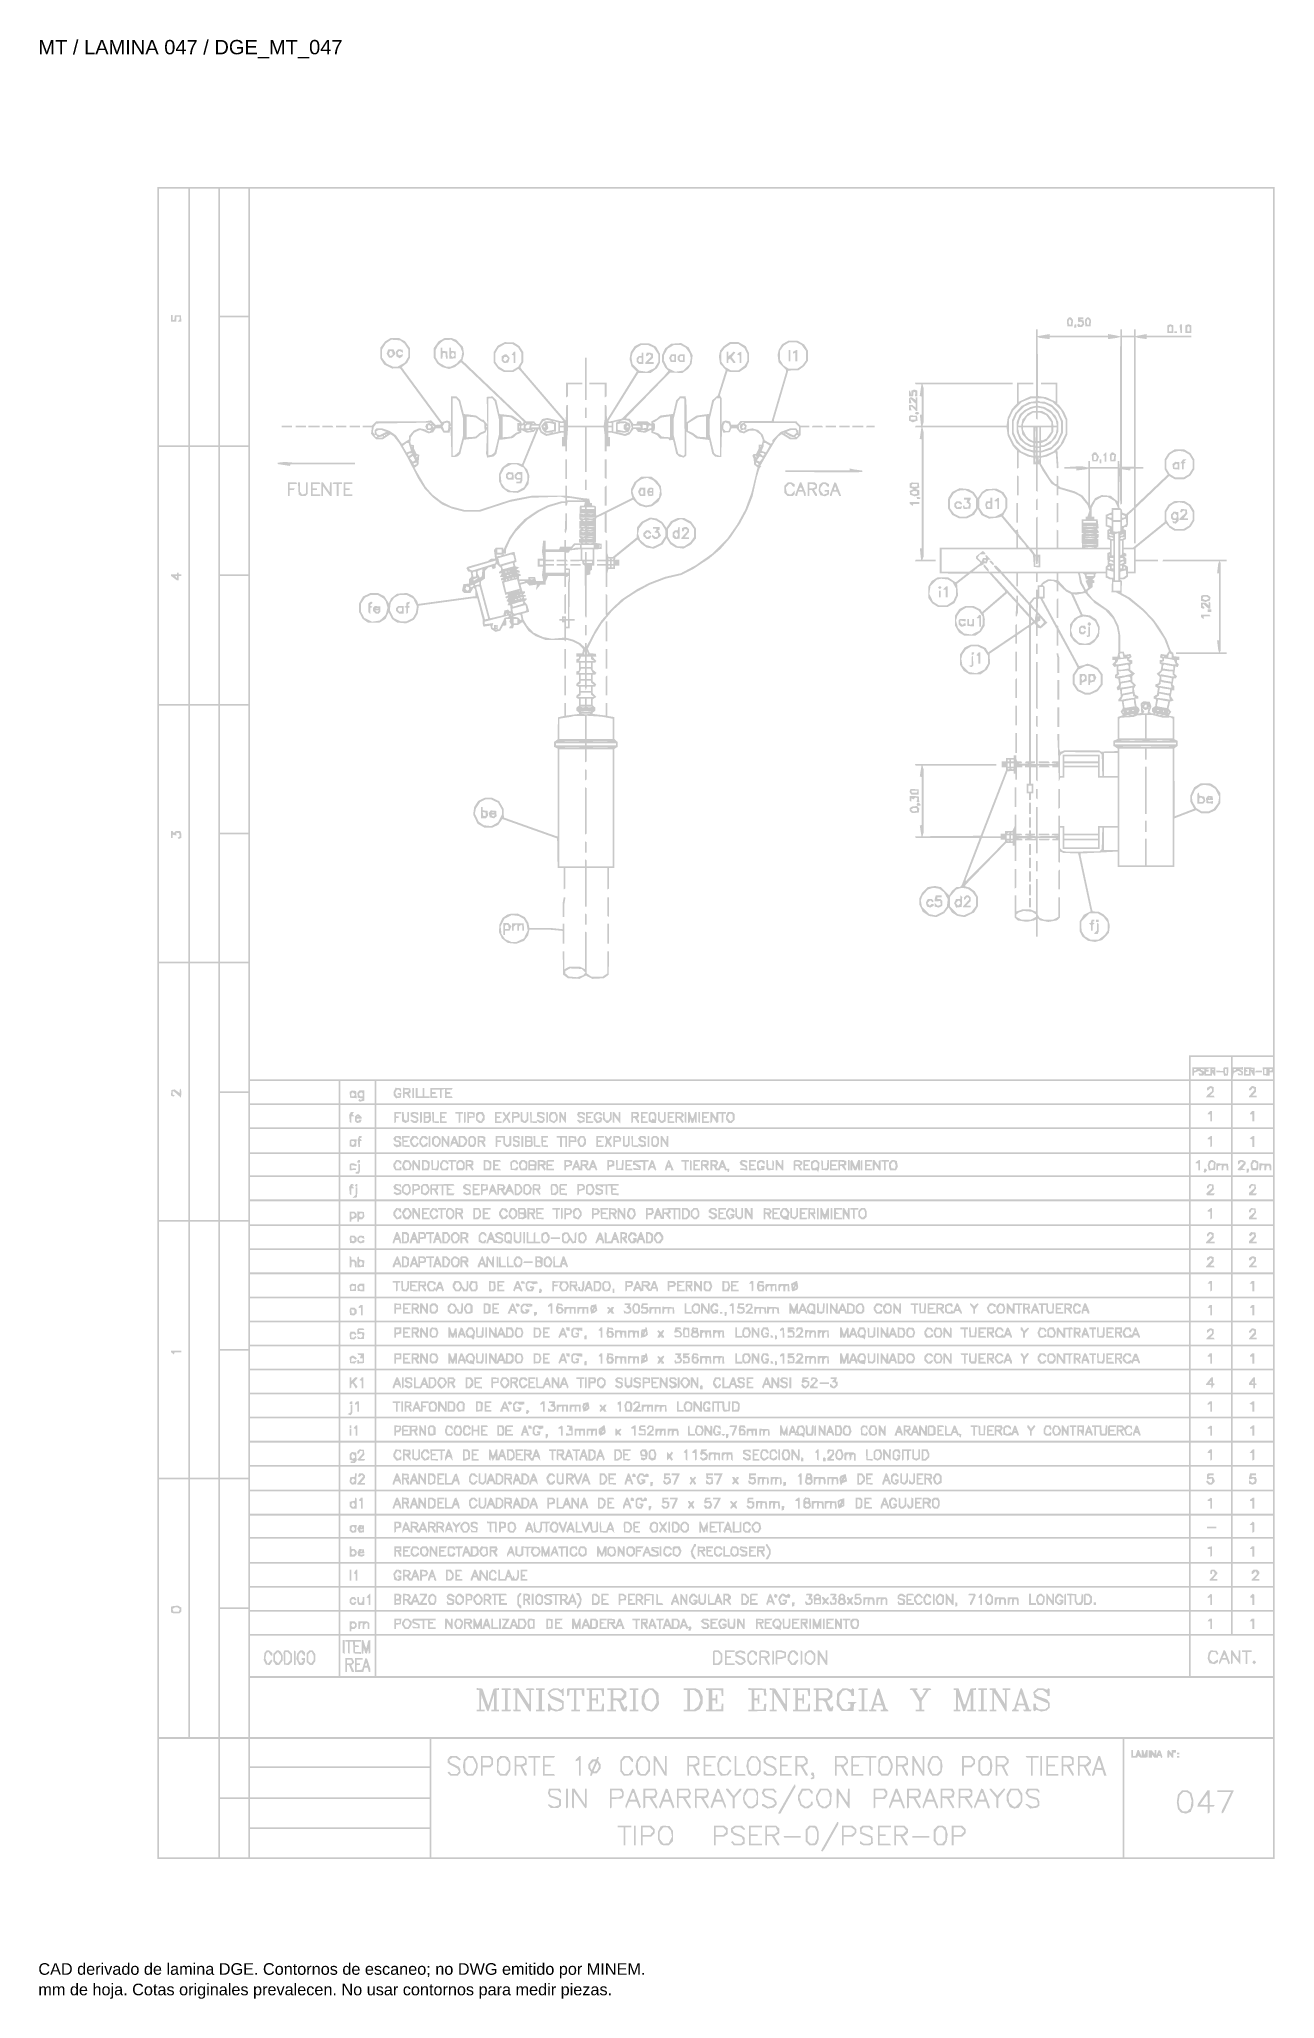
# Model space of a CAD drawing. Header units: millimetres. Extents: x 12 to 193, y 4 to 291.
import ezdxf

# ---------------------------------------------------------------- set-up
doc = ezdxf.new("R2010")
doc.units = ezdxf.units.MM
doc.layers.add('DGE_DATOS', color=7, linetype='Continuous', lineweight=0)
doc.layers.add('DGE_RELLENO', color=7, linetype='Continuous', lineweight=0)
doc.styles.add('DGE_ARIAL', font='arial.ttf')

msp = doc.modelspace()

# ---------------------------------------------------------------- texts
at = {"layer": 'DGE_DATOS', "style": 'DGE_ARIAL'}
for s, height, p in [('MT / LAMINA 047 / DGE_MT_047', 2.1, (12, 289.0389)), ('CAD derivado de lamina DGE. Contornos de escaneo; no DWG emitido por MINEM.', 1.7, (12, 8)), ('mm de hoja. Cotas originales prevalecen. No usar contornos para medir piezas.', 1.7, (12, 5))]:
    msp.add_text(s, height=height, dxfattribs=at).set_placement(p)

# ---------------------------------------------------------------- hatches: boundary and pattern name
at = {"layer": 'DGE_RELLENO'}
h = msp.add_hatch(color=7, dxfattribs=at)
h.paths.add_polyline_path([(29.398, 147.2835), (29.398, 24.9349), (111.1581, 24.9349), (192.9181, 24.9349), (192.9181, 147.2835), (192.9181, 269.6321), (111.1581, 269.6321), (29.398, 269.6321)], flags=0)
h.paths.add_polyline_path([(33.9228, 250.5917), (33.9228, 231.8027), (31.7861, 231.8027), (29.6494, 231.8027), (29.6494, 250.5917), (29.6494, 269.3807), (31.7861, 269.3807), (33.9228, 269.3807)], flags=0)
h.paths.add_polyline_path([(38.3219, 250.5917), (38.3219, 231.8027), (36.248, 231.8027), (34.1742, 231.8027), (34.1742, 250.5917), (34.1742, 269.3807), (36.248, 269.3807), (38.3219, 269.3807)], flags=0)
h.paths.add_polyline_path([(42.721, 260.0805), (42.721, 250.7802), (40.6471, 250.7802), (38.5733, 250.7802), (38.5733, 260.0805), (38.5733, 269.3807), (40.6471, 269.3807), (42.721, 269.3807)], flags=0)
h.paths.add_polyline_path([(192.6667, 205.9756), (192.6667, 142.5705), (186.508, 142.5705), (180.3493, 142.5705), (180.3493, 140.811), (180.3493, 139.0515), (111.6608, 139.0515), (42.9723, 139.0515), (42.9723, 204.2161), (42.9723, 269.3807), (117.8195, 269.3807), (192.6667, 269.3807)], flags=0)
h.paths.add_polyline_path([(42.721, 241.1658), (42.721, 231.8027), (40.6471, 231.8027), (38.5733, 231.8027), (38.5733, 241.1658), (38.5733, 250.5289), (40.6471, 250.5289), (42.721, 250.5289)], flags=0)
h.paths.add_polyline_path([(33.9228, 212.7623), (33.9228, 193.9733), (31.7861, 193.9733), (29.6494, 193.9733), (29.6494, 212.7623), (29.6494, 231.5513), (31.7861, 231.5513), (33.9228, 231.5513)], flags=0)
h.paths.add_polyline_path([(38.3219, 212.7623), (38.3219, 193.9733), (36.248, 193.9733), (34.1742, 193.9733), (34.1742, 212.7623), (34.1742, 231.5513), (36.248, 231.5513), (38.3219, 231.5513)], flags=0)
h.paths.add_polyline_path([(42.721, 222.2511), (42.721, 212.9508), (40.6471, 212.9508), (38.5733, 212.9508), (38.5733, 222.2511), (38.5733, 231.5513), (40.6471, 231.5513), (42.721, 231.5513)], flags=0)
h.paths.add_polyline_path([(42.721, 203.3364), (42.721, 193.9733), (40.6471, 193.9733), (38.5733, 193.9733), (38.5733, 203.3364), (38.5733, 212.6995), (40.6471, 212.6995), (42.721, 212.6995)], flags=0)
h.paths.add_polyline_path([(33.9228, 174.9957), (33.9228, 156.2696), (31.7861, 156.2696), (29.6494, 156.2696), (29.6494, 174.9957), (29.6494, 193.7219), (31.7861, 193.7219), (33.9228, 193.7219)], flags=0)
h.paths.add_polyline_path([(38.3219, 174.9957), (38.3219, 156.2696), (36.248, 156.2696), (34.1742, 156.2696), (34.1742, 174.9957), (34.1742, 193.7219), (36.248, 193.7219), (38.3219, 193.7219)], flags=0)
h.paths.add_polyline_path([(42.721, 184.4217), (42.721, 175.1214), (40.6471, 175.1214), (38.5733, 175.1214), (38.5733, 184.4217), (38.5733, 193.7219), (40.6471, 193.7219), (42.721, 193.7219)], flags=0)
h.paths.add_polyline_path([(42.721, 165.5698), (42.721, 156.2696), (40.6471, 156.2696), (38.5733, 156.2696), (38.5733, 165.5698), (38.5733, 174.8701), (40.6471, 174.8701), (42.721, 174.8701)], flags=0)
h.paths.add_polyline_path([(33.9228, 137.2292), (33.9228, 118.4402), (31.7861, 118.4402), (29.6494, 118.4402), (29.6494, 137.2292), (29.6494, 156.0182), (31.7861, 156.0182), (33.9228, 156.0182)], flags=0)
h.paths.add_polyline_path([(38.3219, 137.2292), (38.3219, 118.4402), (36.248, 118.4402), (34.1742, 118.4402), (34.1742, 137.2292), (34.1742, 156.0182), (36.248, 156.0182), (38.3219, 156.0182)], flags=0)
h.paths.add_polyline_path([(42.721, 146.6551), (42.721, 137.292), (40.6471, 137.292), (38.5733, 137.292), (38.5733, 146.6551), (38.5733, 156.0182), (40.6471, 156.0182), (42.721, 156.0182)], flags=0)
h.paths.add_polyline_path([(186.508, 140.6854), (186.508, 139.0515), (183.5543, 139.0515), (180.6006, 139.0515), (180.6006, 140.6854), (180.6006, 142.3192), (183.5543, 142.3192), (186.508, 142.3192)], flags=0)
h.paths.add_polyline_path([(192.6667, 141.5651), (192.6667, 140.811), (191.9057, 140.811), (191.1447, 140.811), (191.183, 140.2141), (191.2213, 139.6171), (191.6926, 139.5982), (192.1639, 139.5794), (192.1639, 139.8182), (192.1639, 140.057), (192.4153, 140.057), (192.6667, 140.057), (192.6667, 139.5543), (192.6667, 139.0515), (189.699, 139.0515), (186.7314, 139.0515), (186.8194, 139.5228), (186.9075, 139.9941), (186.9277, 140.0001), (186.9479, 140.0061), (187.2702, 140.1439), (187.5924, 140.2816), (187.8043, 140.1631), (188.0162, 140.0445), (188.0162, 139.9166), (188.0162, 139.7887), (187.75, 139.8732), (187.4837, 139.9577), (187.5405, 139.7874), (187.5973, 139.6171), (187.901, 139.6171), (188.2048, 139.6171), (188.2433, 139.8877), (188.2819, 140.1584), (187.992, 140.3707), (187.702, 140.583), (187.9848, 140.5), (188.2676, 140.4171), (188.2676, 140.6237), (188.2676, 140.8303), (187.8591, 140.8079), (187.4506, 140.7856), (187.105, 140.7983), (186.7594, 140.811), (186.7594, 141.5651), (186.7594, 142.3192), (189.713, 142.3192), (192.6667, 142.3192)], flags=0)
h.paths.add_polyline_path([(187.1993, 140.434), (187.1216, 140.3083), (187.0033, 140.3083), (186.885, 140.3083), (186.885, 140.434), (186.885, 140.5597), (187.081, 140.5597), (187.2769, 140.5597)], flags=0)
h.paths.add_polyline_path([(191.6612, 140.1826), (191.6612, 139.8056), (191.5355, 139.8056), (191.4098, 139.8056), (191.4098, 140.1826), (191.4098, 140.5597), (191.5355, 140.5597), (191.6612, 140.5597)], flags=0)
h.paths.add_polyline_path([(192.4782, 140.434), (192.4005, 140.3083), (192.2822, 140.3083), (192.1639, 140.3083), (192.1639, 140.434), (192.1639, 140.5597), (192.3599, 140.5597), (192.5558, 140.5597)], flags=0)
h.paths.add_polyline_path([(55.9182, 137.1663), (55.9182, 135.5325), (49.4453, 135.5325), (42.9723, 135.5325), (42.9723, 137.1663), (42.9723, 138.8002), (49.4453, 138.8002), (55.9182, 138.8002)], flags=0)
h.paths.add_polyline_path([(61.1971, 137.1663), (61.1971, 135.5325), (58.6833, 135.5325), (56.1696, 135.5325), (56.1696, 137.1663), (56.1696, 138.8002), (58.6833, 138.8002), (61.1971, 138.8002)], flags=0)
h.paths.add_polyline_path([(180.3493, 137.1663), (180.3493, 135.5325), (120.8989, 135.5325), (61.4485, 135.5325), (61.4485, 137.1663), (61.4485, 138.8002), (120.8989, 138.8002), (180.3493, 138.8002)], flags=0)
h.paths.add_polyline_path([(186.508, 137.1663), (186.508, 135.5325), (183.5543, 135.5325), (180.6006, 135.5325), (180.6006, 137.1663), (180.6006, 138.8002), (183.5543, 138.8002), (186.508, 138.8002)], flags=0)
h.paths.add_polyline_path([(192.6667, 137.1663), (192.6667, 135.5325), (189.713, 135.5325), (186.7594, 135.5325), (186.7594, 137.1663), (186.7594, 138.8002), (189.713, 138.8002), (192.6667, 138.8002)], flags=0)
h.paths.add_polyline_path([(42.721, 127.7404), (42.721, 118.4402), (40.6471, 118.4402), (38.5733, 118.4402), (38.5733, 127.7404), (38.5733, 137.0407), (40.6471, 137.0407), (42.721, 137.0407)], flags=0)
h.paths.add_polyline_path([(55.9182, 133.6473), (55.9182, 132.0135), (49.4453, 132.0135), (42.9723, 132.0135), (42.9723, 133.6473), (42.9723, 135.2812), (49.4453, 135.2812), (55.9182, 135.2812)], flags=0)
h.paths.add_polyline_path([(61.1971, 133.6473), (61.1971, 132.0135), (58.6833, 132.0135), (56.1696, 132.0135), (56.1696, 133.6473), (56.1696, 135.2812), (58.6833, 135.2812), (61.1971, 135.2812)], flags=0)
h.paths.add_polyline_path([(180.3493, 133.6473), (180.3493, 132.0135), (120.8989, 132.0135), (61.4485, 132.0135), (61.4485, 133.6473), (61.4485, 135.2812), (120.8989, 135.2812), (180.3493, 135.2812)], flags=0)
h.paths.add_polyline_path([(186.508, 133.6473), (186.508, 132.0135), (183.5543, 132.0135), (180.6006, 132.0135), (180.6006, 133.6473), (180.6006, 135.2812), (183.5543, 135.2812), (186.508, 135.2812)], flags=0)
h.paths.add_polyline_path([(192.6667, 133.6473), (192.6667, 132.0135), (189.713, 132.0135), (186.7594, 132.0135), (186.7594, 133.6473), (186.7594, 135.2812), (189.713, 135.2812), (192.6667, 135.2812)], flags=0)
h.paths.add_polyline_path([(55.9182, 130.0655), (55.9182, 128.3688), (49.4453, 128.3688), (42.9723, 128.3688), (42.9723, 130.0655), (42.9723, 131.7622), (49.4453, 131.7622), (55.9182, 131.7622)], flags=0)
h.paths.add_polyline_path([(61.1971, 130.0655), (61.1971, 128.3688), (58.6833, 128.3688), (56.1696, 128.3688), (56.1696, 130.0655), (56.1696, 131.7622), (58.6833, 131.7622), (61.1971, 131.7622)], flags=0)
h.paths.add_polyline_path([(180.3493, 130.0655), (180.3493, 128.3688), (120.8989, 128.3688), (61.4485, 128.3688), (61.4485, 130.0655), (61.4485, 131.7622), (120.8989, 131.7622), (180.3493, 131.7622)], flags=0)
h.paths.add_polyline_path([(186.508, 130.0655), (186.508, 128.3688), (183.5543, 128.3688), (180.6006, 128.3688), (180.6006, 130.0655), (180.6006, 131.7622), (183.5543, 131.7622), (186.508, 131.7622)], flags=0)
h.paths.add_polyline_path([(192.6667, 130.0655), (192.6667, 128.3688), (189.713, 128.3688), (186.7594, 128.3688), (186.7594, 130.0655), (186.7594, 131.7622), (189.713, 131.7622), (192.6667, 131.7622)], flags=0)
h.paths.add_polyline_path([(55.9182, 126.5465), (55.9182, 124.9755), (49.4453, 124.9755), (42.9723, 124.9755), (42.9723, 126.5465), (42.9723, 128.1175), (49.4453, 128.1175), (55.9182, 128.1175)], flags=0)
h.paths.add_polyline_path([(61.1971, 126.5465), (61.1971, 124.9755), (58.6833, 124.9755), (56.1696, 124.9755), (56.1696, 126.5465), (56.1696, 128.1175), (58.6833, 128.1175), (61.1971, 128.1175)], flags=0)
h.paths.add_polyline_path([(180.3493, 126.5465), (180.3493, 124.9755), (120.8989, 124.9755), (61.4485, 124.9755), (61.4485, 126.5465), (61.4485, 128.1175), (120.8989, 128.1175), (180.3493, 128.1175)], flags=0)
h.paths.add_polyline_path([(186.508, 126.5465), (186.508, 124.9755), (183.5543, 124.9755), (180.6006, 124.9755), (180.6006, 126.5465), (180.6006, 128.1175), (183.5543, 128.1175), (186.508, 128.1175)], flags=0)
h.paths.add_polyline_path([(192.6667, 126.5465), (192.6667, 124.9755), (189.713, 124.9755), (186.7594, 124.9755), (186.7594, 126.5465), (186.7594, 128.1175), (189.713, 128.1175), (192.6667, 128.1175)], flags=0)
h.paths.add_polyline_path([(55.9182, 123.0903), (55.9182, 121.4565), (49.4453, 121.4565), (42.9723, 121.4565), (42.9723, 123.0903), (42.9723, 124.7241), (49.4453, 124.7241), (55.9182, 124.7241)], flags=0)
h.paths.add_polyline_path([(61.1971, 123.0903), (61.1971, 121.4565), (58.6833, 121.4565), (56.1696, 121.4565), (56.1696, 123.0903), (56.1696, 124.7241), (58.6833, 124.7241), (61.1971, 124.7241)], flags=0)
h.paths.add_polyline_path([(180.3493, 123.0903), (180.3493, 121.4565), (120.8989, 121.4565), (61.4485, 121.4565), (61.4485, 123.0903), (61.4485, 124.7241), (120.8989, 124.7241), (180.3493, 124.7241)], flags=0)
h.paths.add_polyline_path([(186.508, 123.0903), (186.508, 121.4565), (183.5543, 121.4565), (180.6006, 121.4565), (180.6006, 123.0903), (180.6006, 124.7241), (183.5543, 124.7241), (186.508, 124.7241)], flags=0)
h.paths.add_polyline_path([(192.6667, 123.0903), (192.6667, 121.4565), (189.713, 121.4565), (186.7594, 121.4565), (186.7594, 123.0903), (186.7594, 124.7241), (189.713, 124.7241), (192.6667, 124.7241)], flags=0)
h.paths.add_polyline_path([(55.9182, 119.5084), (55.9182, 117.8118), (49.4453, 117.8118), (42.9723, 117.8118), (42.9723, 119.5084), (42.9723, 121.2051), (49.4453, 121.2051), (55.9182, 121.2051)], flags=0)
h.paths.add_polyline_path([(61.1971, 119.5084), (61.1971, 117.8118), (58.6833, 117.8118), (56.1696, 117.8118), (56.1696, 119.5084), (56.1696, 121.2051), (58.6833, 121.2051), (61.1971, 121.2051)], flags=0)
h.paths.add_polyline_path([(180.3493, 119.5084), (180.3493, 117.8118), (120.8989, 117.8118), (61.4485, 117.8118), (61.4485, 119.5084), (61.4485, 121.2051), (120.8989, 121.2051), (180.3493, 121.2051)], flags=0)
h.paths.add_polyline_path([(186.508, 119.5084), (186.508, 117.8118), (183.5543, 117.8118), (180.6006, 117.8118), (180.6006, 119.5084), (180.6006, 121.2051), (183.5543, 121.2051), (186.508, 121.2051)], flags=0)
h.paths.add_polyline_path([(192.6667, 119.5084), (192.6667, 117.8118), (189.713, 117.8118), (186.7594, 117.8118), (186.7594, 119.5084), (186.7594, 121.2051), (189.713, 121.2051), (192.6667, 121.2051)], flags=0)
h.paths.add_polyline_path([(33.9228, 99.4626), (33.9228, 80.7365), (31.7861, 80.7365), (29.6494, 80.7365), (29.6494, 99.4626), (29.6494, 118.1888), (31.7861, 118.1888), (33.9228, 118.1888)], flags=0)
h.paths.add_polyline_path([(38.3219, 99.4626), (38.3219, 80.7365), (36.248, 80.7365), (34.1742, 80.7365), (34.1742, 99.4626), (34.1742, 118.1888), (36.248, 118.1888), (38.3219, 118.1888)], flags=0)
h.paths.add_polyline_path([(42.721, 108.8886), (42.721, 99.5883), (40.6471, 99.5883), (38.5733, 99.5883), (38.5733, 108.8886), (38.5733, 118.1888), (40.6471, 118.1888), (42.721, 118.1888)], flags=0)
h.paths.add_polyline_path([(55.9182, 115.9266), (55.9182, 114.2928), (49.4453, 114.2928), (42.9723, 114.2928), (42.9723, 115.9266), (42.9723, 117.5604), (49.4453, 117.5604), (55.9182, 117.5604)], flags=0)
h.paths.add_polyline_path([(61.1971, 115.9266), (61.1971, 114.2928), (58.6833, 114.2928), (56.1696, 114.2928), (56.1696, 115.9266), (56.1696, 117.5604), (58.6833, 117.5604), (61.1971, 117.5604)], flags=0)
h.paths.add_polyline_path([(180.3493, 115.9266), (180.3493, 114.2928), (120.8989, 114.2928), (61.4485, 114.2928), (61.4485, 115.9266), (61.4485, 117.5604), (120.8989, 117.5604), (180.3493, 117.5604)], flags=0)
h.paths.add_polyline_path([(186.508, 115.9266), (186.508, 114.2928), (183.5543, 114.2928), (180.6006, 114.2928), (180.6006, 115.9266), (180.6006, 117.5604), (183.5543, 117.5604), (186.508, 117.5604)], flags=0)
h.paths.add_polyline_path([(192.6667, 115.9266), (192.6667, 114.2928), (189.713, 114.2928), (186.7594, 114.2928), (186.7594, 115.9266), (186.7594, 117.5604), (189.713, 117.5604), (192.6667, 117.5604)], flags=0)
h.paths.add_polyline_path([(55.9182, 112.4076), (55.9182, 110.7737), (49.4453, 110.7737), (42.9723, 110.7737), (42.9723, 112.4076), (42.9723, 114.0414), (49.4453, 114.0414), (55.9182, 114.0414)], flags=0)
h.paths.add_polyline_path([(61.1971, 112.4076), (61.1971, 110.7737), (58.6833, 110.7737), (56.1696, 110.7737), (56.1696, 112.4076), (56.1696, 114.0414), (58.6833, 114.0414), (61.1971, 114.0414)], flags=0)
h.paths.add_polyline_path([(180.3493, 112.4076), (180.3493, 110.7737), (120.8989, 110.7737), (61.4485, 110.7737), (61.4485, 112.4076), (61.4485, 114.0414), (120.8989, 114.0414), (180.3493, 114.0414)], flags=0)
h.paths.add_polyline_path([(186.508, 112.4076), (186.508, 110.7737), (183.5543, 110.7737), (180.6006, 110.7737), (180.6006, 112.4076), (180.6006, 114.0414), (183.5543, 114.0414), (186.508, 114.0414)], flags=0)
h.paths.add_polyline_path([(192.6667, 112.4076), (192.6667, 110.7737), (189.713, 110.7737), (186.7594, 110.7737), (186.7594, 112.4076), (186.7594, 114.0414), (189.713, 114.0414), (192.6667, 114.0414)], flags=0)
h.paths.add_polyline_path([(55.9182, 108.8886), (55.9182, 107.2547), (49.4453, 107.2547), (42.9723, 107.2547), (42.9723, 108.8886), (42.9723, 110.5224), (49.4453, 110.5224), (55.9182, 110.5224)], flags=0)
h.paths.add_polyline_path([(61.1971, 108.8886), (61.1971, 107.2547), (58.6833, 107.2547), (56.1696, 107.2547), (56.1696, 108.8886), (56.1696, 110.5224), (58.6833, 110.5224), (61.1971, 110.5224)], flags=0)
h.paths.add_polyline_path([(180.3493, 108.8886), (180.3493, 107.2547), (120.8989, 107.2547), (61.4485, 107.2547), (61.4485, 108.8886), (61.4485, 110.5224), (120.8989, 110.5224), (180.3493, 110.5224)], flags=0)
h.paths.add_polyline_path([(186.508, 108.8886), (186.508, 107.2547), (183.5543, 107.2547), (180.6006, 107.2547), (180.6006, 108.8886), (180.6006, 110.5224), (183.5543, 110.5224), (186.508, 110.5224)], flags=0)
h.paths.add_polyline_path([(192.6667, 108.8886), (192.6667, 107.2547), (189.713, 107.2547), (186.7594, 107.2547), (186.7594, 108.8886), (186.7594, 110.5224), (189.713, 110.5224), (192.6667, 110.5224)], flags=0)
h.paths.add_polyline_path([(55.9182, 105.3695), (55.9182, 103.7357), (49.4453, 103.7357), (42.9723, 103.7357), (42.9723, 105.3695), (42.9723, 107.0034), (49.4453, 107.0034), (55.9182, 107.0034)], flags=0)
h.paths.add_polyline_path([(61.1971, 105.3695), (61.1971, 103.7357), (58.6833, 103.7357), (56.1696, 103.7357), (56.1696, 105.3695), (56.1696, 107.0034), (58.6833, 107.0034), (61.1971, 107.0034)], flags=0)
h.paths.add_polyline_path([(180.3493, 105.3695), (180.3493, 103.7357), (120.8989, 103.7357), (61.4485, 103.7357), (61.4485, 105.3695), (61.4485, 107.0034), (120.8989, 107.0034), (180.3493, 107.0034)], flags=0)
h.paths.add_polyline_path([(186.508, 105.3695), (186.508, 103.7357), (183.5543, 103.7357), (180.6006, 103.7357), (180.6006, 105.3695), (180.6006, 107.0034), (183.5543, 107.0034), (186.508, 107.0034)], flags=0)
h.paths.add_polyline_path([(192.6667, 105.3695), (192.6667, 103.7357), (189.713, 103.7357), (186.7594, 103.7357), (186.7594, 105.3695), (186.7594, 107.0034), (189.713, 107.0034), (192.6667, 107.0034)], flags=0)
h.paths.add_polyline_path([(55.9182, 101.8505), (55.9182, 100.2167), (49.4453, 100.2167), (42.9723, 100.2167), (42.9723, 101.8505), (42.9723, 103.4844), (49.4453, 103.4844), (55.9182, 103.4844)], flags=0)
h.paths.add_polyline_path([(61.1971, 101.8505), (61.1971, 100.2167), (58.6833, 100.2167), (56.1696, 100.2167), (56.1696, 101.8505), (56.1696, 103.4844), (58.6833, 103.4844), (61.1971, 103.4844)], flags=0)
h.paths.add_polyline_path([(180.3493, 101.8505), (180.3493, 100.2167), (120.8989, 100.2167), (61.4485, 100.2167), (61.4485, 101.8505), (61.4485, 103.4844), (120.8989, 103.4844), (180.3493, 103.4844)], flags=0)
h.paths.add_polyline_path([(186.508, 101.8505), (186.508, 100.2167), (183.5543, 100.2167), (180.6006, 100.2167), (180.6006, 101.8505), (180.6006, 103.4844), (183.5543, 103.4844), (186.508, 103.4844)], flags=0)
h.paths.add_polyline_path([(192.6667, 101.8505), (192.6667, 100.2167), (189.713, 100.2167), (186.7594, 100.2167), (186.7594, 101.8505), (186.7594, 103.4844), (189.713, 103.4844), (192.6667, 103.4844)], flags=0)
h.paths.add_polyline_path([(55.9182, 98.3315), (55.9182, 96.6977), (49.4453, 96.6977), (42.9723, 96.6977), (42.9723, 98.3315), (42.9723, 99.9653), (49.4453, 99.9653), (55.9182, 99.9653)], flags=0)
h.paths.add_polyline_path([(61.1971, 98.3315), (61.1971, 96.6977), (58.6833, 96.6977), (56.1696, 96.6977), (56.1696, 98.3315), (56.1696, 99.9653), (58.6833, 99.9653), (61.1971, 99.9653)], flags=0)
h.paths.add_polyline_path([(180.3493, 98.3315), (180.3493, 96.6977), (120.8989, 96.6977), (61.4485, 96.6977), (61.4485, 98.3315), (61.4485, 99.9653), (120.8989, 99.9653), (180.3493, 99.9653)], flags=0)
h.paths.add_polyline_path([(186.508, 98.3315), (186.508, 96.6977), (183.5543, 96.6977), (180.6006, 96.6977), (180.6006, 98.3315), (180.6006, 99.9653), (183.5543, 99.9653), (186.508, 99.9653)], flags=0)
h.paths.add_polyline_path([(192.6667, 98.3315), (192.6667, 96.6977), (189.713, 96.6977), (186.7594, 96.6977), (186.7594, 98.3315), (186.7594, 99.9653), (189.713, 99.9653), (192.6667, 99.9653)], flags=0)
h.paths.add_polyline_path([(42.721, 90.0367), (42.721, 80.7365), (40.6471, 80.7365), (38.5733, 80.7365), (38.5733, 90.0367), (38.5733, 99.337), (40.6471, 99.337), (42.721, 99.337)], flags=0)
h.paths.add_polyline_path([(55.9182, 94.8125), (55.9182, 93.1787), (49.4453, 93.1787), (42.9723, 93.1787), (42.9723, 94.8125), (42.9723, 96.4463), (49.4453, 96.4463), (55.9182, 96.4463)], flags=0)
h.paths.add_polyline_path([(61.1971, 94.8125), (61.1971, 93.1787), (58.6833, 93.1787), (56.1696, 93.1787), (56.1696, 94.8125), (56.1696, 96.4463), (58.6833, 96.4463), (61.1971, 96.4463)], flags=0)
h.paths.add_polyline_path([(180.3493, 94.8125), (180.3493, 93.1787), (120.8989, 93.1787), (61.4485, 93.1787), (61.4485, 94.8125), (61.4485, 96.4463), (120.8989, 96.4463), (180.3493, 96.4463)], flags=0)
h.paths.add_polyline_path([(186.508, 94.8125), (186.508, 93.1787), (183.5543, 93.1787), (180.6006, 93.1787), (180.6006, 94.8125), (180.6006, 96.4463), (183.5543, 96.4463), (186.508, 96.4463)], flags=0)
h.paths.add_polyline_path([(192.6667, 94.8125), (192.6667, 93.1787), (189.713, 93.1787), (186.7594, 93.1787), (186.7594, 94.8125), (186.7594, 96.4463), (189.713, 96.4463), (192.6667, 96.4463)], flags=0)
h.paths.add_polyline_path([(55.9182, 91.2935), (55.9182, 89.6597), (49.4453, 89.6597), (42.9723, 89.6597), (42.9723, 91.2935), (42.9723, 92.9273), (49.4453, 92.9273), (55.9182, 92.9273)], flags=0)
h.paths.add_polyline_path([(61.1971, 91.2935), (61.1971, 89.6597), (58.6833, 89.6597), (56.1696, 89.6597), (56.1696, 91.2935), (56.1696, 92.9273), (58.6833, 92.9273), (61.1971, 92.9273)], flags=0)
h.paths.add_polyline_path([(180.3493, 91.2935), (180.3493, 89.6597), (120.8989, 89.6597), (61.4485, 89.6597), (61.4485, 91.2935), (61.4485, 92.9273), (120.8989, 92.9273), (180.3493, 92.9273)], flags=0)
h.paths.add_polyline_path([(186.508, 91.2935), (186.508, 89.6597), (183.5543, 89.6597), (180.6006, 89.6597), (180.6006, 91.2935), (180.6006, 92.9273), (183.5543, 92.9273), (186.508, 92.9273)], flags=0)
h.paths.add_polyline_path([(192.6667, 91.2935), (192.6667, 89.6597), (189.713, 89.6597), (186.7594, 89.6597), (186.7594, 91.2935), (186.7594, 92.9273), (189.713, 92.9273), (192.6667, 92.9273)], flags=0)
h.paths.add_polyline_path([(55.9182, 87.7745), (55.9182, 86.1407), (49.4453, 86.1407), (42.9723, 86.1407), (42.9723, 87.7745), (42.9723, 89.4083), (49.4453, 89.4083), (55.9182, 89.4083)], flags=0)
h.paths.add_polyline_path([(61.1971, 87.7745), (61.1971, 86.1407), (58.6833, 86.1407), (56.1696, 86.1407), (56.1696, 87.7745), (56.1696, 89.4083), (58.6833, 89.4083), (61.1971, 89.4083)], flags=0)
h.paths.add_polyline_path([(180.3493, 87.7745), (180.3493, 86.1407), (120.8989, 86.1407), (61.4485, 86.1407), (61.4485, 87.7745), (61.4485, 89.4083), (120.8989, 89.4083), (180.3493, 89.4083)], flags=0)
h.paths.add_polyline_path([(186.508, 87.7745), (186.508, 86.1407), (183.5543, 86.1407), (180.6006, 86.1407), (180.6006, 87.7745), (180.6006, 89.4083), (183.5543, 89.4083), (186.508, 89.4083)], flags=0)
h.paths.add_polyline_path([(192.6667, 87.7745), (192.6667, 86.1407), (189.713, 86.1407), (186.7594, 86.1407), (186.7594, 87.7745), (186.7594, 89.4083), (189.713, 89.4083), (192.6667, 89.4083)], flags=0)
h.paths.add_polyline_path([(55.9182, 84.2555), (55.9182, 82.6216), (49.4453, 82.6216), (42.9723, 82.6216), (42.9723, 84.2555), (42.9723, 85.8893), (49.4453, 85.8893), (55.9182, 85.8893)], flags=0)
h.paths.add_polyline_path([(61.1971, 84.2555), (61.1971, 82.6216), (58.6833, 82.6216), (56.1696, 82.6216), (56.1696, 84.2555), (56.1696, 85.8893), (58.6833, 85.8893), (61.1971, 85.8893)], flags=0)
h.paths.add_polyline_path([(180.3493, 84.2555), (180.3493, 82.6216), (120.8989, 82.6216), (61.4485, 82.6216), (61.4485, 84.2555), (61.4485, 85.8893), (120.8989, 85.8893), (180.3493, 85.8893)], flags=0)
h.paths.add_polyline_path([(186.508, 84.2555), (186.508, 82.6216), (183.5543, 82.6216), (180.6006, 82.6216), (180.6006, 84.2555), (180.6006, 85.8893), (183.5543, 85.8893), (186.508, 85.8893)], flags=0)
h.paths.add_polyline_path([(192.6667, 84.2555), (192.6667, 82.6216), (189.713, 82.6216), (186.7594, 82.6216), (186.7594, 84.2555), (186.7594, 85.8893), (189.713, 85.8893), (192.6667, 85.8893)], flags=0)
h.paths.add_polyline_path([(55.9182, 80.6736), (55.9182, 78.9769), (49.4453, 78.9769), (42.9723, 78.9769), (42.9723, 80.6736), (42.9723, 82.3703), (49.4453, 82.3703), (55.9182, 82.3703)], flags=0)
h.paths.add_polyline_path([(61.1971, 80.6736), (61.1971, 78.9769), (58.6833, 78.9769), (56.1696, 78.9769), (56.1696, 80.6736), (56.1696, 82.3703), (58.6833, 82.3703), (61.1971, 82.3703)], flags=0)
h.paths.add_polyline_path([(180.3493, 80.6736), (180.3493, 78.9769), (120.8989, 78.9769), (61.4485, 78.9769), (61.4485, 80.6736), (61.4485, 82.3703), (120.8989, 82.3703), (180.3493, 82.3703)], flags=0)
h.paths.add_polyline_path([(186.508, 80.6736), (186.508, 78.9769), (183.5543, 78.9769), (180.6006, 78.9769), (180.6006, 80.6736), (180.6006, 82.3703), (183.5543, 82.3703), (186.508, 82.3703)], flags=0)
h.paths.add_polyline_path([(192.6667, 80.6736), (192.6667, 78.9769), (189.713, 78.9769), (186.7594, 78.9769), (186.7594, 80.6736), (186.7594, 82.3703), (189.713, 82.3703), (192.6667, 82.3703)], flags=0)
h.paths.add_polyline_path([(33.9228, 61.6332), (33.9228, 42.7814), (31.7861, 42.7814), (29.6494, 42.7814), (29.6494, 61.6332), (29.6494, 80.4851), (31.7861, 80.4851), (33.9228, 80.4851)], flags=0)
h.paths.add_polyline_path([(38.3219, 61.6332), (38.3219, 42.7814), (36.248, 42.7814), (34.1742, 42.7814), (34.1742, 61.6332), (34.1742, 80.4851), (36.248, 80.4851), (38.3219, 80.4851)], flags=0)
h.paths.add_polyline_path([(42.721, 71.122), (42.721, 61.7589), (40.6471, 61.7589), (38.5733, 61.7589), (38.5733, 71.122), (38.5733, 80.4851), (40.6471, 80.4851), (42.721, 80.4851)], flags=0)
h.paths.add_polyline_path([(55.9182, 77.0918), (55.9182, 75.4579), (49.4453, 75.4579), (42.9723, 75.4579), (42.9723, 77.0918), (42.9723, 78.7256), (49.4453, 78.7256), (55.9182, 78.7256)], flags=0)
h.paths.add_polyline_path([(61.1971, 77.0918), (61.1971, 75.4579), (58.6833, 75.4579), (56.1696, 75.4579), (56.1696, 77.0918), (56.1696, 78.7256), (58.6833, 78.7256), (61.1971, 78.7256)], flags=0)
h.paths.add_polyline_path([(180.3493, 77.0918), (180.3493, 75.4579), (120.8989, 75.4579), (61.4485, 75.4579), (61.4485, 77.0918), (61.4485, 78.7256), (120.8989, 78.7256), (180.3493, 78.7256)], flags=0)
h.paths.add_polyline_path([(186.508, 77.0918), (186.508, 75.4579), (183.5543, 75.4579), (180.6006, 75.4579), (180.6006, 77.0918), (180.6006, 78.7256), (183.5543, 78.7256), (186.508, 78.7256)], flags=0)
h.paths.add_polyline_path([(192.6667, 77.0918), (192.6667, 75.4579), (189.713, 75.4579), (186.7594, 75.4579), (186.7594, 77.0918), (186.7594, 78.7256), (189.713, 78.7256), (192.6667, 78.7256)], flags=0)
h.paths.add_polyline_path([(55.9182, 73.6356), (55.9182, 72.0646), (49.4453, 72.0646), (42.9723, 72.0646), (42.9723, 73.6356), (42.9723, 75.2066), (49.4453, 75.2066), (55.9182, 75.2066)], flags=0)
h.paths.add_polyline_path([(61.1971, 73.6356), (61.1971, 72.0646), (58.6833, 72.0646), (56.1696, 72.0646), (56.1696, 73.6356), (56.1696, 75.2066), (58.6833, 75.2066), (61.1971, 75.2066)], flags=0)
h.paths.add_polyline_path([(180.3493, 73.6356), (180.3493, 72.0646), (120.8989, 72.0646), (61.4485, 72.0646), (61.4485, 73.6356), (61.4485, 75.2066), (120.8989, 75.2066), (180.3493, 75.2066)], flags=0)
h.paths.add_polyline_path([(186.508, 73.6356), (186.508, 72.0646), (183.5543, 72.0646), (180.6006, 72.0646), (180.6006, 73.6356), (180.6006, 75.2066), (183.5543, 75.2066), (186.508, 75.2066)], flags=0)
h.paths.add_polyline_path([(192.6667, 73.6356), (192.6667, 72.0646), (189.713, 72.0646), (186.7594, 72.0646), (186.7594, 73.6356), (186.7594, 75.2066), (189.713, 75.2066), (192.6667, 75.2066)], flags=0)
h.paths.add_polyline_path([(55.9182, 70.1166), (55.9182, 68.4199), (49.4453, 68.4199), (42.9723, 68.4199), (42.9723, 70.1166), (42.9723, 71.8132), (49.4453, 71.8132), (55.9182, 71.8132)], flags=0)
h.paths.add_polyline_path([(61.1971, 70.1166), (61.1971, 68.4199), (58.6833, 68.4199), (56.1696, 68.4199), (56.1696, 70.1166), (56.1696, 71.8132), (58.6833, 71.8132), (61.1971, 71.8132)], flags=0)
h.paths.add_polyline_path([(180.3493, 70.1166), (180.3493, 68.4199), (120.8989, 68.4199), (61.4485, 68.4199), (61.4485, 70.1166), (61.4485, 71.8132), (120.8989, 71.8132), (180.3493, 71.8132)], flags=0)
h.paths.add_polyline_path([(186.508, 70.1166), (186.508, 68.4199), (183.5543, 68.4199), (180.6006, 68.4199), (180.6006, 70.1166), (180.6006, 71.8132), (183.5543, 71.8132), (186.508, 71.8132)], flags=0)
h.paths.add_polyline_path([(192.6667, 70.1166), (192.6667, 68.4199), (189.713, 68.4199), (186.7594, 68.4199), (186.7594, 70.1166), (186.7594, 71.8132), (189.713, 71.8132), (192.6667, 71.8132)], flags=0)
h.paths.add_polyline_path([(55.9182, 66.5347), (55.9182, 64.9009), (49.4453, 64.9009), (42.9723, 64.9009), (42.9723, 66.5347), (42.9723, 68.1685), (49.4453, 68.1685), (55.9182, 68.1685)], flags=0)
h.paths.add_polyline_path([(61.1971, 66.5347), (61.1971, 64.9009), (58.6833, 64.9009), (56.1696, 64.9009), (56.1696, 66.5347), (56.1696, 68.1685), (58.6833, 68.1685), (61.1971, 68.1685)], flags=0)
h.paths.add_polyline_path([(180.3493, 66.5347), (180.3493, 64.9009), (120.8989, 64.9009), (61.4485, 64.9009), (61.4485, 66.5347), (61.4485, 68.1685), (120.8989, 68.1685), (180.3493, 68.1685)], flags=0)
h.paths.add_polyline_path([(186.508, 66.5347), (186.508, 64.9009), (183.5543, 64.9009), (180.6006, 64.9009), (180.6006, 66.5347), (180.6006, 68.1685), (183.5543, 68.1685), (186.508, 68.1685)], flags=0)
h.paths.add_polyline_path([(192.6667, 66.5347), (192.6667, 64.9009), (189.713, 64.9009), (186.7594, 64.9009), (186.7594, 66.5347), (186.7594, 68.1685), (189.713, 68.1685), (192.6667, 68.1685)], flags=0)
h.paths.add_polyline_path([(55.9182, 63.0157), (55.9182, 61.3819), (49.4453, 61.3819), (42.9723, 61.3819), (42.9723, 63.0157), (42.9723, 64.6495), (49.4453, 64.6495), (55.9182, 64.6495)], flags=0)
h.paths.add_polyline_path([(61.1971, 63.0157), (61.1971, 61.3819), (58.6833, 61.3819), (56.1696, 61.3819), (56.1696, 63.0157), (56.1696, 64.6495), (58.6833, 64.6495), (61.1971, 64.6495)], flags=0)
h.paths.add_polyline_path([(180.3493, 63.0157), (180.3493, 61.3819), (120.8989, 61.3819), (61.4485, 61.3819), (61.4485, 63.0157), (61.4485, 64.6495), (120.8989, 64.6495), (180.3493, 64.6495)], flags=0)
h.paths.add_polyline_path([(186.508, 63.0157), (186.508, 61.3819), (183.5543, 61.3819), (180.6006, 61.3819), (180.6006, 63.0157), (180.6006, 64.6495), (183.5543, 64.6495), (186.508, 64.6495)], flags=0)
h.paths.add_polyline_path([(192.6667, 63.0157), (192.6667, 61.3819), (189.713, 61.3819), (186.7594, 61.3819), (186.7594, 63.0157), (186.7594, 64.6495), (189.713, 64.6495), (192.6667, 64.6495)], flags=0)
h.paths.add_polyline_path([(42.721, 52.1445), (42.721, 42.7814), (40.6471, 42.7814), (38.5733, 42.7814), (38.5733, 52.1445), (38.5733, 61.5076), (40.6471, 61.5076), (42.721, 61.5076)], flags=0)
h.paths.add_polyline_path([(55.9182, 59.4967), (55.9182, 57.8629), (49.4453, 57.8629), (42.9723, 57.8629), (42.9723, 59.4967), (42.9723, 61.1305), (49.4453, 61.1305), (55.9182, 61.1305)], flags=0)
h.paths.add_polyline_path([(61.1971, 59.4967), (61.1971, 57.8629), (58.6833, 57.8629), (56.1696, 57.8629), (56.1696, 59.4967), (56.1696, 61.1305), (58.6833, 61.1305), (61.1971, 61.1305)], flags=0)
h.paths.add_polyline_path([(180.3493, 59.4967), (180.3493, 57.8629), (120.8989, 57.8629), (61.4485, 57.8629), (61.4485, 59.4967), (61.4485, 61.1305), (120.8989, 61.1305), (180.3493, 61.1305)], flags=0)
h.paths.add_polyline_path([(186.508, 59.4967), (186.508, 57.8629), (183.5543, 57.8629), (180.6006, 57.8629), (180.6006, 59.4967), (180.6006, 61.1305), (183.5543, 61.1305), (186.508, 61.1305)], flags=0)
h.paths.add_polyline_path([(192.6667, 59.4967), (192.6667, 57.8629), (189.713, 57.8629), (186.7594, 57.8629), (186.7594, 59.4967), (186.7594, 61.1305), (189.713, 61.1305), (192.6667, 61.1305)], flags=0)
h.paths.add_polyline_path([(55.9182, 54.658), (55.9182, 51.7046), (49.4453, 51.7046), (42.9723, 51.7046), (42.9723, 54.658), (42.9723, 57.6115), (49.4453, 57.6115), (55.9182, 57.6115)], flags=0)
h.paths.add_polyline_path([(61.1971, 54.658), (61.1971, 51.7046), (58.6833, 51.7046), (56.1696, 51.7046), (56.1696, 54.658), (56.1696, 57.6115), (58.6833, 57.6115), (61.1971, 57.6115)], flags=0)
h.paths.add_polyline_path([(180.3493, 54.658), (180.3493, 51.7046), (120.8989, 51.7046), (61.4485, 51.7046), (61.4485, 54.658), (61.4485, 57.6115), (120.8989, 57.6115), (180.3493, 57.6115)], flags=0)
h.paths.add_polyline_path([(192.6667, 54.658), (192.6667, 51.7046), (186.6337, 51.7046), (180.6006, 51.7046), (180.6006, 54.658), (180.6006, 57.6115), (186.6337, 57.6115), (192.6667, 57.6115)], flags=0)
h.paths.add_polyline_path([(192.6667, 47.1173), (192.6667, 42.7814), (117.8195, 42.7814), (42.9723, 42.7814), (42.9723, 47.1173), (42.9723, 51.4532), (117.8195, 51.4532), (192.6667, 51.4532)], flags=0)
h.paths.add_polyline_path([(38.3219, 33.8582), (38.3219, 25.1863), (33.9857, 25.1863), (29.6494, 25.1863), (29.6494, 33.8582), (29.6494, 42.53), (33.9857, 42.53), (38.3219, 42.53)], flags=0)
h.paths.add_polyline_path([(42.721, 38.2569), (42.721, 33.9838), (40.6471, 33.9838), (38.5733, 33.9838), (38.5733, 38.2569), (38.5733, 42.53), (40.6471, 42.53), (42.721, 42.53)], flags=0)
h.paths.add_polyline_path([(69.2411, 40.5192), (69.2411, 38.5083), (56.1067, 38.5083), (42.9723, 38.5083), (42.9723, 40.5192), (42.9723, 42.53), (56.1067, 42.53), (69.2411, 42.53)], flags=0)
h.paths.add_polyline_path([(170.6713, 33.8582), (170.6713, 25.1863), (120.0819, 25.1863), (69.4925, 25.1863), (69.4925, 33.8582), (69.4925, 42.53), (120.0819, 42.53), (170.6713, 42.53)], flags=0)
h.paths.add_polyline_path([(192.6667, 33.8582), (192.6667, 25.1863), (181.7947, 25.1863), (170.9227, 25.1863), (170.9227, 33.8582), (170.9227, 42.53), (181.7947, 42.53), (192.6667, 42.53)], flags=0)
h.paths.add_polyline_path([(69.2411, 36.1204), (69.2411, 33.9838), (56.1067, 33.9838), (42.9723, 33.9838), (42.9723, 36.1204), (42.9723, 38.2569), (56.1067, 38.2569), (69.2411, 38.2569)], flags=0)
h.paths.add_polyline_path([(42.721, 29.4594), (42.721, 25.1863), (40.6471, 25.1863), (38.5733, 25.1863), (38.5733, 29.4594), (38.5733, 33.7325), (40.6471, 33.7325), (42.721, 33.7325)], flags=0)
h.paths.add_polyline_path([(69.2411, 31.6588), (69.2411, 29.5851), (56.1067, 29.5851), (42.9723, 29.5851), (42.9723, 31.6588), (42.9723, 33.7325), (56.1067, 33.7325), (69.2411, 33.7325)], flags=0)
h.paths.add_polyline_path([(69.2411, 27.26), (69.2411, 25.1863), (56.1067, 25.1863), (42.9723, 25.1863), (42.9723, 27.26), (42.9723, 29.3337), (56.1067, 29.3337), (69.2411, 29.3337)], flags=0)
h.paths.add_polyline_path([(31.4091, 250.4032), (31.4091, 249.9005), (31.7861, 249.9005), (32.1632, 249.9005), (32.1632, 250.2775), (32.1632, 250.6545), (32.4146, 250.6545), (32.6659, 250.6545), (32.6659, 250.4283), (32.6659, 250.2021), (32.5151, 250.0513), (32.3643, 249.9005), (32.6484, 249.9005), (32.9325, 249.9005), (32.8935, 250.3718), (32.8545, 250.8431), (32.4146, 250.8431), (31.9747, 250.8431), (31.9349, 250.4974), (31.8951, 250.1518), (31.7778, 250.1518), (31.6604, 250.1518), (31.6604, 250.5289), (31.6604, 250.9059), (31.5347, 250.9059), (31.4091, 250.9059)], flags=0)
h.paths.add_polyline_path([(162.6346, 250.3491), (162.4854, 250.1694), (162.5249, 249.6893), (162.5644, 249.2092), (162.9415, 249.2092), (163.3186, 249.2092), (163.3581, 249.6893), (163.3976, 250.1694), (163.2484, 250.3491), (163.0992, 250.5289), (162.9415, 250.5289), (162.7837, 250.5289)], flags=0)
h.paths.add_polyline_path([(163.1092, 249.7579), (163.0672, 249.4606), (162.9415, 249.4854), (162.8158, 249.5102), (162.7738, 249.7127), (162.7317, 249.9151), (162.8093, 250.1173), (162.8869, 250.3195), (163.0191, 250.1873), (163.1513, 250.0551)], flags=0)
h.paths.add_polyline_path([(164.1355, 250.2775), (164.1355, 250.0261), (164.1548, 249.9319), (164.1741, 249.8376), (164.395, 249.8751), (164.616, 249.9125), (164.7042, 249.7699), (164.7923, 249.6272), (164.6578, 249.4927), (164.5232, 249.3581), (164.3406, 249.5097), (164.1579, 249.6613), (164.0765, 249.5295), (163.995, 249.3978), (164.0727, 249.2721), (164.1504, 249.1464), (164.4418, 249.1464), (164.7332, 249.1464), (164.8839, 249.328), (165.0346, 249.5096), (164.9936, 249.7941), (164.9525, 250.0787), (164.6383, 250.1656), (164.3241, 250.2524), (164.6069, 250.265), (164.8897, 250.2775), (164.8897, 250.4032), (164.8897, 250.5289), (164.5126, 250.5289), (164.1355, 250.5289)], flags=0)
h.paths.add_polyline_path([(165.274, 250.3491), (165.1248, 250.1694), (165.1643, 249.6893), (165.2039, 249.2092), (165.5809, 249.2092), (165.958, 249.2092), (165.9975, 249.6893), (166.0371, 250.1694), (165.8879, 250.3491), (165.7387, 250.5289), (165.5809, 250.5289), (165.4232, 250.5289)], flags=0)
h.paths.add_polyline_path([(165.7487, 249.7579), (165.7066, 249.4606), (165.5809, 249.4854), (165.4553, 249.5102), (165.4132, 249.7127), (165.3711, 249.9151), (165.4487, 250.1173), (165.5263, 250.3195), (165.6585, 250.1873), (165.7908, 250.0551)], flags=0)
h.paths.add_polyline_path([(163.6232, 249.492), (163.6135, 249.4606), (163.5714, 249.2407), (163.5293, 249.0207), (163.7067, 249.0207), (163.8842, 249.0207), (163.8842, 249.2721), (163.8842, 249.5234), (163.7585, 249.5234), (163.6328, 249.5234)], flags=0)
h.paths.add_polyline_path([(177.3642, 249.4402), (177.2071, 249.3768), (177.2071, 248.8217), (177.2071, 248.2666), (177.647, 248.2666), (178.0869, 248.2666), (178.0869, 248.8187), (178.0869, 249.3709), (177.8881, 249.4471), (177.6893, 249.5234), (177.6053, 249.5135), (177.5213, 249.5036)], flags=0)
h.paths.add_polyline_path([(177.8355, 248.8248), (177.8355, 248.518), (177.647, 248.518), (177.4585, 248.518), (177.4585, 248.8112), (177.4585, 249.1045), (177.5388, 249.1849), (177.6192, 249.2652), (177.7274, 249.1984), (177.8355, 249.1316)], flags=0)
h.paths.add_polyline_path([(179.0455, 249.4235), (178.9837, 249.3236), (179.0546, 248.7951), (179.1255, 248.2666), (179.2346, 248.2666), (179.3438, 248.2666), (179.3438, 248.895), (179.3438, 249.5234), (179.2255, 249.5234), (179.1072, 249.5234)], flags=0)
h.paths.add_polyline_path([(180.0036, 249.4402), (179.8465, 249.3768), (179.8465, 248.8217), (179.8465, 248.2666), (180.2864, 248.2666), (180.7263, 248.2666), (180.7263, 248.8187), (180.7263, 249.3709), (180.5275, 249.4471), (180.3287, 249.5234), (180.2447, 249.5135), (180.1607, 249.5036)], flags=0)
h.paths.add_polyline_path([(180.475, 248.8248), (180.475, 248.518), (180.2864, 248.518), (180.0979, 248.518), (180.0979, 248.8112), (180.0979, 249.1045), (180.1783, 249.1849), (180.2586, 249.2652), (180.3668, 249.1984), (180.475, 249.1316)], flags=0)
h.paths.add_polyline_path([(157.9768, 243.8679), (157.9768, 238.9664), (157.5405, 238.9664), (157.1042, 238.9664), (156.3779, 238.6271), (155.6516, 238.2878), (155.5573, 238.2396), (155.4631, 238.1914), (155.4631, 239.4586), (155.4631, 240.7259), (156.5314, 240.7259), (157.5998, 240.7259), (157.5998, 240.8516), (157.5998, 240.9773), (156.4057, 240.9773), (155.2117, 240.9773), (155.2117, 239.4769), (155.2117, 237.9765), (154.8299, 237.5603), (154.4482, 237.144), (154.1368, 236.488), (153.8253, 235.832), (153.7473, 235.2627), (153.6693, 234.6933), (147.5192, 234.6933), (141.3691, 234.6933), (141.46, 234.9761), (141.551, 235.2589), (141.5497, 237.7099), (141.5484, 240.161), (141.4587, 240.4434), (141.3691, 240.7259), (147.9762, 240.7259), (154.5832, 240.7259), (154.5832, 240.8516), (154.5832, 240.9773), (147.4116, 240.9773), (140.24, 240.9773), (140.3177, 240.8516), (140.3953, 240.7259), (140.8035, 240.7259), (141.2116, 240.7259), (141.086, 239.8856), (140.9604, 239.0454), (141.1104, 238.9954), (141.2603, 238.9454), (141.2603, 237.6363), (141.2603, 236.3271), (141.12, 236.3271), (140.9797, 236.3271), (141.0672, 235.5102), (141.1546, 234.6933), (140.775, 234.6933), (140.3953, 234.6933), (140.3177, 234.5676), (140.24, 234.4419), (140.7258, 234.4419), (141.2116, 234.4419), (141.086, 233.6017), (140.9604, 232.7614), (141.1104, 232.7115), (141.2603, 232.6615), (141.2603, 224.6913), (141.2603, 216.7212), (141.12, 216.7212), (140.9797, 216.7212), (141.0672, 215.9043), (141.1546, 215.0874), (140.775, 215.0874), (140.3953, 215.0874), (140.3177, 214.9617), (140.24, 214.836), (141.7557, 214.836), (143.2713, 214.836), (143.2713, 214.9617), (143.2713, 215.0874), (142.3152, 215.0874), (141.3591, 215.0874), (141.4418, 215.3029), (141.5246, 215.5185), (141.5225, 224.6581), (141.5205, 233.7977), (141.4396, 234.1198), (141.3588, 234.4419), (147.5149, 234.4419), (153.671, 234.4419), (153.7523, 233.8291), (153.8337, 233.2162), (154.2098, 232.4635), (154.586, 231.7107), (154.8988, 231.3732), (155.2117, 231.0357), (155.2117, 229.7151), (155.2117, 228.3945), (155.3374, 228.4722), (155.4631, 228.5499), (155.4631, 229.6736), (155.4631, 230.7972), (155.4945, 230.7967), (155.5259, 230.7962), (156.1389, 230.4852), (156.7519, 230.1743), (157.1758, 230.0947), (157.5998, 230.0152), (157.5998, 229.5265), (157.5998, 229.0377), (157.7883, 229.0377), (157.9768, 229.0377), (157.9768, 227.0971), (157.9768, 225.1565), (158.1025, 225.0789), (158.2282, 225.0012), (158.2282, 227.0195), (158.2282, 229.0377), (158.3507, 229.0377), (158.4731, 229.0377), (158.6796, 228.6293), (158.8861, 228.2208), (159.5512, 227.2154), (160.2164, 226.21), (160.6049, 225.9829), (160.9933, 225.7559), (160.9933, 225.1346), (160.9933, 224.5133), (161.119, 224.5133), (161.2447, 224.5133), (161.2447, 225.0036), (161.2447, 225.4939), (162.424, 225.1398), (163.6033, 224.7858), (164.0457, 224.5553), (164.4881, 224.3248), (165.0029, 223.699), (165.5176, 223.0731), (165.6533, 222.6621), (165.789, 222.2511), (165.6438, 221.8112), (165.4986, 221.3713), (165.3827, 221.3713), (165.2667, 221.3713), (165.2667, 221.1828), (165.2667, 220.9943), (164.9514, 220.9943), (164.6361, 220.9943), (164.6508, 219.9889), (164.6655, 218.9834), (164.809, 218.9815), (164.9525, 218.9796), (164.7998, 218.8825), (164.6471, 218.7855), (164.6741, 217.8162), (164.7011, 216.8468), (162.9729, 216.8468), (161.2447, 216.8469), (161.2447, 218.0962), (161.2447, 219.3456), (161.119, 219.4233), (160.9933, 219.501), (160.9933, 218.1739), (160.9933, 216.8469), (159.6108, 216.8469), (158.2282, 216.8469), (158.2282, 219.1165), (158.2282, 221.3862), (158.1025, 221.3085), (157.9768, 221.2308), (157.9768, 219.0388), (157.9768, 216.8469), (157.5055, 216.8529), (157.0342, 216.8589), (156.2172, 217.8639), (155.4002, 218.8688), (155.3595, 219.1874), (155.3188, 219.5059), (155.1473, 219.4401), (154.9757, 219.3743), (154.0683, 220.4518), (153.1608, 221.5294), (153.4635, 222.0842), (153.7663, 222.639), (153.7623, 223.3597), (153.7584, 224.0805), (153.4878, 224.5168), (153.2172, 224.9532), (152.7467, 225.2045), (152.2763, 225.4559), (151.513, 225.4515), (150.7498, 225.4471), (150.3946, 225.2108), (150.0394, 224.9746), (149.745, 224.5414), (149.4507, 224.1083), (149.167, 224.5411), (148.8833, 224.9738), (148.4968, 225.1957), (148.1103, 225.4176), (147.4613, 225.4846), (146.8123, 225.5517), (146.2673, 225.2849), (145.7222, 225.0182), (145.4235, 224.5546), (145.1247, 224.0911), (145.1181, 223.3282), (145.1115, 222.5653), (145.4169, 222.0929), (145.7222, 221.6205), (146.2333, 221.3702), (146.7443, 221.12), (147.2878, 221.12), (147.8314, 221.12), (148.3844, 221.3961), (148.9375, 221.6723), (149.2015, 222.0995), (149.4655, 222.5267), (149.7245, 222.0736), (149.9834, 221.6206), (150.5314, 221.3554), (151.0793, 221.0901), (151.7315, 221.1574), (152.3837, 221.2247), (152.6418, 221.3062), (152.8999, 221.3877), (153.993, 220.0708), (155.086, 218.7538), (155.086, 217.8004), (155.086, 216.8469), (149.4929, 216.8469), (143.8998, 216.8469), (143.8998, 214.9649), (143.8998, 213.0829), (145.8628, 213.0483), (147.8257, 213.0137), (147.0566, 212.4167), (146.2875, 211.8197), (146.2221, 211.8197), (146.1568, 211.8197), (145.6345, 212.1653), (145.1122, 212.5109), (144.3489, 212.5102), (143.5855, 212.5095), (143.1456, 212.2361), (142.7057, 211.9628), (142.4557, 211.5456), (142.2058, 211.1285), (142.2044, 210.3116), (142.203, 209.4946), (142.488, 209.0951), (142.7731, 208.6955), (143.2108, 208.4249), (143.6486, 208.1544), (144.3249, 208.1483), (145.0012, 208.1422), (145.5188, 208.4331), (146.0364, 208.724), (146.305, 209.2788), (146.5736, 209.8336), (146.5012, 210.6977), (146.4287, 211.5618), (147.3952, 212.3167), (148.3617, 213.0717), (149.7595, 213.0741), (151.1574, 213.0765), (152.2733, 211.8171), (153.3892, 210.5577), (153.4257, 210.451), (153.4621, 210.3443), (151.7664, 208.8828), (150.0708, 207.4213), (149.9653, 207.6097), (149.8598, 207.7982), (149.367, 208.0494), (148.8741, 208.3007), (148.2598, 208.3007), (147.6456, 208.3007), (147.2069, 208.0925), (146.7682, 207.8844), (146.4358, 207.3822), (146.1035, 206.8801), (146.1051, 206.1765), (146.1066, 205.4729), (146.3976, 204.9589), (146.6886, 204.4448), (147.0852, 204.2062), (147.4819, 203.9675), (148.2988, 203.9662), (149.1158, 203.9648), (149.5154, 204.2498), (149.9151, 204.5348), (150.1772, 204.9589), (150.4393, 205.383), (150.4665, 205.8678), (150.4936, 206.3527), (150.4005, 206.8001), (150.3074, 207.2475), (152.0321, 208.719), (153.7569, 210.1904), (154.4258, 209.4655), (155.0947, 208.7406), (155.0394, 207.7666), (154.9841, 206.7925), (155.0832, 206.7925), (155.1824, 206.7925), (155.2582, 207.0753), (155.3339, 207.3581), (155.3357, 207.8964), (155.3374, 208.4347), (156.1543, 207.5277), (156.9713, 206.6207), (156.9713, 206.0966), (156.9713, 205.5726), (156.0915, 204.9876), (155.2117, 204.4026), (155.2117, 205.0395), (155.2117, 205.6763), (155.086, 205.5986), (154.9603, 205.5209), (154.9554, 204.8685), (154.9505, 204.2161), (152.9624, 202.8712), (150.9742, 201.5263), (150.81, 201.8331), (150.6458, 202.1399), (150.1239, 202.3925), (149.602, 202.6451), (149.0009, 202.6451), (148.3997, 202.6451), (147.961, 202.437), (147.5223, 202.2288), (147.1879, 201.7235), (146.8534, 201.2182), (146.8542, 200.4549), (146.8549, 199.6917), (147.1283, 199.2518), (147.4017, 198.8119), (147.8188, 198.562), (148.236, 198.312), (149.0628, 198.3106), (149.8895, 198.3092), (150.3512, 198.6613), (150.8129, 199.0134), (151.0218, 199.4154), (151.2307, 199.8174), (151.22, 200.5753), (151.2093, 201.3332), (153.0127, 202.5547), (154.8162, 203.7763), (154.8883, 203.7763), (154.9603, 203.7763), (154.9603, 203.2735), (154.9603, 202.7708), (155.086, 202.7708), (155.2117, 202.7708), (155.2117, 203.3929), (155.2117, 204.0149), (156.0132, 204.5868), (156.8147, 205.1587), (156.893, 205.1587), (156.9713, 205.1587), (156.9713, 195.3558), (156.9713, 185.5528), (156.7274, 185.5528), (156.4834, 185.5528), (156.411, 185.4357), (156.3386, 185.3185), (156.6864, 185.266), (157.0342, 185.2134), (156.0915, 185.2147), (155.1488, 185.216), (155.5597, 185.2668), (155.9706, 185.3177), (155.8979, 185.4352), (155.8253, 185.5528), (155.5319, 185.5528), (155.2386, 185.5528), (155.1623, 185.7516), (155.086, 185.9504), (155.086, 186.1915), (155.086, 186.4325), (154.8975, 186.4325), (154.7089, 186.4325), (154.7089, 186.244), (154.7089, 186.0555), (154.1433, 186.0555), (153.5777, 186.0555), (153.5777, 185.8041), (153.5777, 185.5528), (153.2635, 185.5528), (152.9493, 185.5528), (152.9493, 185.1129), (152.9493, 184.673), (153.2635, 184.673), (153.5777, 184.673), (153.5716, 184.4531), (153.5654, 184.2332), (151.7144, 179.4574), (149.8633, 174.6815), (145.6157, 174.6484), (141.368, 174.6153), (141.4494, 174.8718), (141.5308, 175.1282), (141.5308, 179.7716), (141.5308, 184.4149), (141.4499, 184.6696), (141.3691, 184.9244), (146.7821, 184.9244), (152.1952, 184.9244), (152.1952, 185.0501), (152.1952, 185.1758), (146.2176, 185.1758), (140.24, 185.1758), (140.3177, 185.0501), (140.3953, 184.9244), (140.8063, 184.9244), (141.2172, 184.9244), (141.0918, 184.146), (140.9664, 183.3676), (141.1134, 183.3186), (141.2603, 183.2696), (141.2603, 179.7716), (141.2603, 176.2735), (141.1134, 176.2245), (140.9664, 176.1755), (141.0918, 175.3971), (141.2172, 174.6187), (140.7286, 174.6187), (140.24, 174.6187), (140.3177, 174.493), (140.3953, 174.3674), (145.0384, 174.3674), (149.6814, 174.3674), (149.6814, 174.2826), (149.6814, 174.1979), (148.4024, 170.8579), (147.1234, 167.5178), (147.0044, 167.3607), (146.8855, 167.2036), (146.6181, 167.1991), (146.3507, 167.1946), (146.0223, 166.9163), (145.6938, 166.6381), (145.4762, 166.2963), (145.2585, 165.9546), (144.6686, 166.5601), (144.0788, 167.1657), (143.6243, 167.2509), (143.1699, 167.3362), (142.6583, 167.2544), (142.1467, 167.1726), (141.7247, 166.7628), (141.3028, 166.353), (141.093, 165.911), (140.8833, 165.469), (140.8833, 165.0564), (140.8833, 164.6437), (141.1499, 164.0931), (141.4165, 163.5424), (141.8726, 163.242), (142.3287, 162.9416), (142.8553, 162.8584), (143.3819, 162.7752), (143.9585, 163.0542), (144.535, 163.3333), (144.8663, 163.7675), (145.1975, 164.2018), (145.4381, 163.8218), (145.6786, 163.4419), (146.0833, 163.1918), (146.488, 162.9417), (147.0143, 162.8576), (147.5407, 162.7734), (148.2275, 163.1094), (148.9143, 163.4454), (149.1931, 163.8965), (149.4719, 164.3476), (149.4719, 165.061), (149.4719, 165.7743), (149.2391, 166.1684), (149.0063, 166.5625), (148.6375, 166.8351), (148.2687, 167.1078), (147.9381, 167.1962), (147.6076, 167.2846), (147.6275, 167.3809), (147.6474, 167.4773), (150.6234, 170.5453), (153.5994, 173.6133), (154.0913, 173.6133), (154.5832, 173.6133), (154.5832, 173.4248), (154.5832, 173.2362), (154.7089, 173.2362), (154.8346, 173.2362), (154.8346, 172.1051), (154.8346, 170.974), (154.9603, 170.974), (155.086, 170.974), (155.086, 172.4822), (155.086, 173.9903), (155.5259, 173.9903), (155.9658, 173.9903), (155.9658, 174.1084), (155.9658, 174.2265), (155.4945, 174.2758), (155.0232, 174.3251), (156.0287, 174.3274), (157.0342, 174.3297), (156.6885, 174.2773), (156.3429, 174.225), (156.3429, 174.1076), (156.3429, 173.9903), (157.1598, 173.9903), (157.9768, 173.9903), (157.9768, 173.0477), (157.9768, 172.1051), (158.1025, 172.1051), (158.2282, 172.1051), (158.2282, 173.2362), (158.2282, 174.3674), (159.7679, 174.3462), (161.3075, 174.3251), (160.8362, 174.2758), (160.3649, 174.2265), (160.3649, 174.1084), (160.3649, 173.9903), (160.8048, 173.9903), (161.2447, 173.9903), (161.2447, 172.4267), (161.2447, 170.8632), (161.3704, 170.7855), (161.4961, 170.7078), (161.4961, 171.5456), (161.4961, 172.3834), (161.716, 172.2801), (161.936, 172.1768), (163.0356, 172.1321), (164.1352, 172.0873), (164.213, 171.7775), (164.2907, 171.4676), (165.1303, 167.5477), (165.9698, 163.6278), (165.4823, 163.3867), (164.9948, 163.1455), (164.6699, 162.6546), (164.345, 162.1637), (164.3457, 161.4474), (164.3463, 160.7312), (164.555, 160.3292), (164.7637, 159.9273), (165.1723, 159.62), (165.5809, 159.3128), (166.101, 159.2278), (166.621, 159.1429), (167.1379, 159.282), (167.6548, 159.4212), (168.1451, 159.9315), (168.6355, 160.4418), (168.7092, 160.9635), (168.7829, 161.4852), (168.6688, 161.9706), (168.5547, 162.4559), (168.199, 162.8301), (167.8433, 163.2044), (167.5049, 163.3812), (167.1664, 163.558), (166.7181, 163.5899), (166.2698, 163.6218), (166.2146, 163.8103), (166.1594, 163.9988), (165.336, 167.8762), (164.5126, 171.7536), (164.5126, 171.9218), (164.5126, 172.0899), (165.9266, 172.1588), (167.3406, 172.2277), (168.6289, 172.3004), (169.9172, 172.3732), (169.9172, 171.2337), (169.9172, 170.0943), (174.0649, 170.0943), (178.2126, 170.0943), (178.2126, 173.6575), (178.2126, 177.2208), (179.795, 177.8254), (181.3774, 178.4299), (181.7557, 178.2065), (182.1339, 177.983), (182.7317, 177.983), (183.3295, 177.983), (183.7988, 178.2057), (184.268, 178.4284), (184.6025, 178.9342), (184.9369, 179.44), (184.9349, 180.2048), (184.933, 180.9696), (184.6471, 181.371), (184.3613, 181.7724), (183.9696, 182.0513), (183.5779, 182.3302), (182.812, 182.3388), (182.0461, 182.3474), (181.5836, 182.0602), (181.1212, 181.7729), (180.8334, 181.1807), (180.5455, 180.5885), (180.5568, 180.1241), (180.5681, 179.6597), (180.8358, 179.1461), (181.1035, 178.6326), (180.8835, 178.5499), (180.6635, 178.4673), (179.4695, 178.0045), (178.2754, 177.5417), (178.2425, 182.5084), (178.2097, 187.4751), (178.4625, 187.6522), (178.7153, 187.8293), (178.7153, 188.1948), (178.7153, 188.5602), (178.464, 188.6948), (178.2126, 188.8293), (178.2126, 190.4618), (178.2126, 192.0944), (177.8355, 192.1698), (177.4585, 192.2452), (177.4585, 192.294), (177.4585, 192.3429), (177.61, 192.5855), (177.7615, 192.8281), (177.5679, 193.0551), (177.3742, 193.2821), (177.4839, 193.8028), (177.5936, 194.3235), (177.8592, 194.3929), (178.1247, 194.4624), (177.9122, 194.7867), (177.6997, 195.111), (177.7816, 195.5476), (177.8635, 195.9841), (178.038, 195.9841), (178.2126, 195.9841), (178.2126, 196.2732), (178.2126, 196.5623), (178.0902, 196.6847), (177.9678, 196.8071), (178.0438, 197.2754), (178.1198, 197.7437), (178.2844, 197.7437), (178.4491, 197.7437), (178.5317, 197.8773), (178.6143, 198.0109), (178.4213, 198.224), (178.2284, 198.4372), (178.2986, 198.9604), (178.3687, 199.4836), (178.541, 199.4175), (178.7132, 199.3514), (178.7938, 199.5614), (178.8744, 199.7714), (178.732, 199.9138), (178.5896, 200.0562), (178.5896, 200.2195), (178.5896, 200.3829), (178.7782, 200.3829), (178.9667, 200.3829), (178.9667, 200.6263), (178.9667, 200.8697), (178.5592, 200.9091), (178.1518, 200.9485), (178.1047, 201.1967), (178.0576, 201.4449), (177.8907, 201.5737), (177.7239, 201.7025), (177.4026, 202.5659), (177.0814, 203.4292), (176.6207, 204.1997), (176.1601, 204.9702), (175.7134, 205.5986), (175.2667, 206.227), (174.5087, 207.0289), (173.7507, 207.8308), (172.7452, 208.6713), (171.7396, 209.5119), (171.1112, 209.8514), (170.4828, 210.1909), (170.5252, 211.0853), (170.5676, 211.9798), (170.3995, 212.0864), (170.2314, 212.1929), (170.5491, 212.1948), (170.8667, 212.1967), (171.1461, 212.3924), (171.4254, 212.588), (171.4254, 212.8323), (171.4254, 213.0765), (171.991, 213.0765), (172.5566, 213.0765), (172.5566, 213.9563), (172.5566, 214.836), (174.1906, 214.836), (175.8245, 214.836), (175.8245, 214.9617), (175.8245, 215.0874), (174.1906, 215.0874), (172.5566, 215.0874), (172.5566, 215.9383), (172.5566, 216.7893), (174.7739, 218.5888), (176.9913, 220.3883), (177.2563, 220.0755), (177.5213, 219.7627), (177.8768, 219.5406), (178.2324, 219.3186), (178.9593, 219.3186), (179.6862, 219.3186), (180.1371, 219.5972), (180.588, 219.8758), (180.8666, 220.3267), (181.1453, 220.7775), (181.1453, 221.497), (181.1453, 222.2165), (180.8666, 222.6673), (180.588, 223.1182), (180.1371, 223.3968), (179.6862, 223.6754), (178.9667, 223.6754), (178.2472, 223.6754), (177.8, 223.3991), (177.3528, 223.1227), (177.072, 222.6555), (176.7912, 222.1882), (176.7949, 221.4017), (176.7985, 220.6152), (174.4788, 218.731), (172.1591, 216.8469), (171.478, 216.8469), (170.797, 216.8469), (170.797, 217.399), (170.797, 217.9511), (170.9689, 218.017), (171.1407, 218.083), (171.155, 218.7168), (171.1693, 219.3506), (170.9655, 219.4647), (170.7617, 219.5787), (170.8496, 219.7209), (170.9375, 219.8632), (171.1052, 219.8632), (171.2728, 219.8632), (171.3491, 220.062), (171.4254, 220.2608), (171.4254, 220.9171), (171.4254, 221.5734), (171.8653, 221.9997), (172.3052, 222.4261), (172.3052, 219.9507), (172.3052, 217.4753), (172.4309, 217.4753), (172.5566, 217.4753), (172.5566, 220.0576), (172.5566, 222.64), (174.0963, 224.1106), (175.636, 225.5812), (176.551, 226.4546), (177.466, 227.328), (177.8627, 227.0937), (178.2594, 226.8593), (178.9728, 226.8593), (179.6862, 226.8593), (180.1371, 227.1379), (180.588, 227.4166), (180.8666, 227.8674), (181.1453, 228.3183), (181.1453, 229.0377), (181.1453, 229.7572), (180.8666, 230.2081), (180.588, 230.6589), (180.1371, 230.9375), (179.6862, 231.2162), (178.9667, 231.2162), (178.2472, 231.2162), (177.7963, 230.9375), (177.3454, 230.6589), (177.0668, 230.2081), (176.7881, 229.7572), (176.7881, 229.0439), (176.7881, 228.3305), (177.0193, 227.9392), (177.2504, 227.548), (175.6891, 226.0587), (174.1277, 224.5694), (173.3422, 223.831), (172.5566, 223.0926), (172.5566, 225.751), (172.5566, 228.4093), (173.1222, 228.4093), (173.6878, 228.4093), (173.6878, 228.535), (173.6878, 228.6607), (173.1222, 228.6607), (172.5566, 228.6607), (172.5566, 238.1579), (172.5566, 247.6552), (172.7766, 247.591), (172.9965, 247.5269), (173.5935, 247.4426), (174.1906, 247.3583), (174.1906, 247.4983), (174.1906, 247.6382), (177.4585, 247.6382), (180.7263, 247.6382), (180.7263, 247.7639), (180.7263, 247.8896), (177.4585, 247.8896), (174.1906, 247.8896), (174.1906, 248), (174.1906, 248.1103), (173.3736, 247.9568), (172.5566, 247.8033), (172.5566, 248.2863), (172.5566, 248.7694), (172.4309, 248.7694), (172.3052, 248.7694), (172.3052, 248.3295), (172.3052, 247.8896), (171.4254, 247.8896), (170.5456, 247.8896), (170.5456, 248.3295), (170.5456, 248.7694), (170.4199, 248.7694), (170.2942, 248.7694), (170.2942, 248.2642), (170.2942, 247.7591), (170.0114, 247.8261), (169.7286, 247.8932), (169.1316, 248.0008), (168.5346, 248.1085), (168.5346, 247.9991), (168.5346, 247.8896), (164.2612, 247.8896), (159.9878, 247.8896), (159.9878, 247.9965), (159.9878, 248.1033), (159.108, 247.9524), (158.2282, 247.8015), (158.2282, 248.2854), (158.2282, 248.7694), (158.1025, 248.7694), (157.9768, 248.7694)], flags=0)
h.paths.add_polyline_path([(159.2768, 247.4467), (159.9878, 247.3579), (159.9878, 247.4981), (159.9878, 247.6382), (164.2612, 247.6382), (168.5346, 247.6382), (168.5346, 247.4983), (168.5346, 247.3583), (169.1316, 247.4445), (169.7286, 247.5306), (170.0114, 247.598), (170.2942, 247.6655), (170.2723, 238.0688), (170.2503, 228.4722), (170.2022, 229.0063), (170.1541, 229.5405), (170.0356, 229.5405), (169.9172, 229.5405), (169.9172, 229.1006), (169.9172, 228.6607), (167.9062, 228.6607), (165.8952, 228.6607), (165.8952, 229.1006), (165.8952, 229.5405), (165.7695, 229.5405), (165.6438, 229.5405), (165.6438, 229.0546), (165.6438, 228.5688), (165.1096, 228.6685), (164.5754, 228.7681), (163.35, 228.6954), (162.1245, 228.6227), (162.1245, 228.516), (162.1245, 228.4093), (163.0043, 228.4093), (163.8842, 228.4093), (163.8842, 228.2692), (163.8842, 228.129), (164.5951, 228.2179), (165.3061, 228.3067), (165.475, 228.3715), (165.6438, 228.4362), (165.6438, 225.8994), (165.6438, 223.3626), (165.2303, 223.9066), (164.8169, 224.4505), (164.2238, 224.7729), (163.6307, 225.0954), (162.5948, 225.3892), (161.5589, 225.683), (161.4018, 225.8048), (161.2447, 225.9265), (161.2447, 226.595), (161.2447, 227.2634), (161.119, 227.3411), (160.9933, 227.4187), (160.9933, 226.7829), (160.9933, 226.1471), (160.8912, 226.1471), (160.789, 226.1471), (160.4605, 226.4927), (160.132, 226.8384), (159.4315, 227.9572), (158.7309, 229.0761), (158.7309, 229.5456), (158.7309, 230.0152), (159.1394, 230.0959), (159.5479, 230.1766), (160.171, 230.4818), (160.7941, 230.787), (160.8308, 230.7503), (160.8674, 230.7137), (160.9489, 229.5656), (161.0304, 228.4174), (161.1535, 228.4935), (161.2767, 228.5696), (161.1903, 229.859), (161.1039, 231.1483), (161.2057, 231.1927), (161.3075, 231.2371), (161.6552, 231.7026), (162.0028, 232.1682), (162.274, 232.7709), (162.5451, 233.3737), (162.5548, 234.5084), (162.5644, 235.6431), (162.3193, 236.205), (162.0741, 236.767), (161.6918, 237.2697), (161.3094, 237.7724), (161.2142, 237.8143), (161.119, 237.8562), (161.119, 239.4167), (161.119, 240.9773), (159.925, 240.9773), (158.7309, 240.9773), (158.7309, 240.8516), (158.7309, 240.7259), (159.7993, 240.7259), (160.8676, 240.7259), (160.8676, 239.4586), (160.8676, 238.1914), (160.7734, 238.2397), (160.6791, 238.288), (160.0669, 238.5769), (159.4548, 238.8659), (158.8729, 238.9491), (158.291, 239.0323), (158.2579, 243.3493), (158.2249, 247.6664), (158.3954, 247.601), (158.5658, 247.5356)], flags=0)
h.paths.add_polyline_path([(172.3052, 238.1753), (172.3052, 228.7125), (171.4254, 228.7125), (170.5456, 228.7125), (170.5456, 238.1753), (170.5456, 247.6382), (171.4254, 247.6382), (172.3052, 247.6382)], flags=0)
h.paths.add_polyline_path([(157.953, 238.4951), (157.9107, 238.2752), (157.4096, 238.2042), (156.9085, 238.1333), (156.3971, 237.8677), (155.8858, 237.6021), (155.4106, 237.0761), (154.9353, 236.5501), (154.6992, 236.0301), (154.4631, 235.5102), (154.4603, 234.498), (154.4576, 233.4859), (154.7823, 232.8342), (155.1071, 232.1825), (155.6783, 231.6797), (156.2496, 231.1769), (156.9247, 230.9641), (157.5998, 230.7513), (157.5998, 230.5093), (157.5998, 230.2673), (157.2972, 230.3432), (156.9946, 230.4191), (156.4194, 230.6657), (155.8442, 230.9123), (155.2968, 231.4596), (154.7495, 232.0068), (154.3886, 232.7531), (154.0277, 233.4993), (154.0331, 234.5676), (154.0386, 235.6359), (154.3297, 236.2621), (154.6209, 236.8884), (155.2743, 237.5263), (155.9278, 238.1642), (156.6066, 238.4315), (157.2855, 238.6987), (157.6404, 238.7069), (157.9953, 238.715)], flags=0)
h.paths.add_polyline_path([(159.6781, 238.4402), (160.3963, 238.1654), (161.0148, 237.563), (161.6334, 236.9605), (161.9732, 236.2354), (162.3131, 235.5102), (162.304, 234.5048), (162.295, 233.4993), (161.9293, 232.7453), (161.5637, 231.9912), (161.0251, 231.4517), (160.4865, 230.9123), (159.9113, 230.6657), (159.3361, 230.4191), (159.0335, 230.3432), (158.7309, 230.2673), (158.7309, 230.5124), (158.7309, 230.7575), (159.4783, 230.9837), (160.2257, 231.21), (160.7225, 231.6873), (161.2193, 232.1647), (161.5661, 232.8948), (161.9129, 233.625), (161.9129, 234.5048), (161.9129, 235.3845), (161.5652, 236.1166), (161.2176, 236.8486), (160.7761, 237.2901), (160.3346, 237.7315), (159.7737, 237.9719), (159.2129, 238.2123), (158.9193, 238.2123), (158.6258, 238.2123), (158.427, 238.2886), (158.2282, 238.3649), (158.2282, 238.54), (158.2282, 238.715), (158.5941, 238.715), (158.96, 238.715)], flags=0)
h.paths.add_polyline_path([(159.7649, 237.6568), (160.2333, 237.4324), (160.685, 236.9325), (161.1366, 236.4326), (161.3918, 235.8457), (161.647, 235.2589), (161.6461, 234.5048), (161.6451, 233.7507), (161.3708, 233.1417), (161.0966, 232.5327), (160.6581, 232.0474), (160.2197, 231.5621), (159.5334, 231.3053), (158.8472, 231.0486), (158.7891, 231.0486), (158.7309, 231.0486), (158.7309, 231.3), (158.7309, 231.5513), (158.9245, 231.5513), (159.118, 231.5513), (159.5843, 231.7917), (160.0507, 232.032), (160.4528, 232.4515), (160.8549, 232.871), (161.0498, 233.3382), (161.2447, 233.8055), (161.2447, 234.5048), (161.2447, 235.2041), (161.0498, 235.6713), (160.8549, 236.1386), (160.4528, 236.5581), (160.0507, 236.9775), (159.6049, 237.2074), (159.1592, 237.4373), (158.6937, 237.5246), (158.2282, 237.6119), (158.2282, 237.8293), (158.2282, 238.0468), (158.7624, 237.964), (159.2965, 237.8811)], flags=0)
h.paths.add_polyline_path([(157.9768, 237.7824), (157.9768, 237.6039), (157.5683, 237.5157), (157.1598, 237.4276), (156.7199, 237.1948), (156.28, 236.962), (155.9365, 236.6524), (155.593, 236.3428), (155.3733, 235.8008), (155.1537, 235.2589), (155.1537, 234.5048), (155.1537, 233.7507), (155.3746, 233.2056), (155.5955, 232.6606), (155.9872, 232.3259), (156.379, 231.9912), (156.7694, 231.7765), (157.1598, 231.5619), (157.3798, 231.5566), (157.5998, 231.5513), (157.5998, 231.3101), (157.5998, 231.0689), (157.1284, 231.1948), (156.6571, 231.3208), (156.1898, 231.6389), (155.7224, 231.957), (155.4157, 232.3591), (155.109, 232.7612), (154.9089, 233.2399), (154.7089, 233.7186), (154.7089, 234.5097), (154.7089, 235.3009), (154.9525, 235.869), (155.196, 236.4372), (155.7177, 236.9588), (156.2394, 237.4805), (156.7625, 237.718), (157.2855, 237.9554), (157.6312, 237.9582), (157.9768, 237.961)], flags=0)
h.paths.add_polyline_path([(157.9768, 237.0812), (157.9768, 236.8298), (157.7192, 236.8298), (157.4616, 236.8298), (157.1094, 236.6477), (156.7573, 236.4656), (156.3677, 236.022), (155.9782, 235.5784), (155.8952, 235.1359), (155.8121, 234.6933), (155.588, 234.6933), (155.3638, 234.6933), (155.4564, 235.1018), (155.5489, 235.5102), (155.7454, 235.8873), (155.9419, 236.2643), (156.2367, 236.5314), (156.5314, 236.7984), (156.8383, 236.9571), (157.1452, 237.1158), (157.4667, 237.2134), (157.7883, 237.311), (157.8826, 237.3218), (157.9768, 237.3326)], flags=0)
h.paths.add_polyline_path([(159.6069, 236.8481), (160.1686, 236.5097), (160.517, 236.01), (160.8654, 235.5102), (160.9451, 235.1018), (161.0248, 234.6933), (160.7577, 234.6933), (160.4906, 234.6933), (160.4861, 234.9761), (160.4817, 235.2589), (160.329, 235.5207), (160.1764, 235.7825), (159.9203, 236.1006), (159.6643, 236.4187), (159.2667, 236.6243), (158.8691, 236.8298), (158.5487, 236.8298), (158.2282, 236.8298), (158.2282, 237.0912), (158.2282, 237.3525), (158.6367, 237.2695), (159.0452, 237.1865)], flags=0)
h.paths.add_polyline_path([(157.9768, 236.146), (157.9768, 235.7136), (158.1025, 235.6359), (158.2282, 235.5582), (158.2282, 236.0684), (158.2282, 236.5785), (158.4208, 236.5785), (158.6133, 236.5785), (159.0414, 236.3996), (159.4695, 236.2208), (159.8543, 235.6895), (160.2392, 235.1583), (160.2392, 234.9258), (160.2392, 234.6933), (158.1654, 234.6933), (156.0915, 234.6933), (156.0936, 234.8504), (156.0956, 235.0075), (156.3783, 235.5065), (156.6609, 236.0055), (157.0861, 236.292), (157.5112, 236.5785), (157.744, 236.5785), (157.9768, 236.5785)], flags=0)
h.paths.add_polyline_path([(155.8886, 233.9377), (155.9693, 233.4334), (156.4088, 232.9469), (156.8483, 232.4604), (157.224, 232.3048), (157.5998, 232.1492), (157.5998, 231.976), (157.5998, 231.8027), (157.4691, 231.8027), (157.3384, 231.8027), (156.872, 232.0418), (156.4057, 232.2809), (156.1376, 232.5759), (155.8695, 232.871), (155.6842, 233.248), (155.499, 233.625), (155.4213, 234.0335), (155.3437, 234.4419), (155.5758, 234.4419), (155.808, 234.4419)], flags=0)
h.paths.add_polyline_path([(157.5998, 233.4333), (157.5998, 232.4246), (157.2538, 232.6035), (156.9079, 232.7824), (156.7034, 233.0152), (156.4989, 233.248), (156.2952, 233.6502), (156.0915, 234.0524), (156.0915, 234.2472), (156.0915, 234.4419), (156.8456, 234.4419), (157.5998, 234.4419)], flags=0)
h.paths.add_polyline_path([(157.9432, 232.9024), (157.895, 232.3682), (157.895, 233.4365), (157.895, 234.5048), (157.9432, 233.9706), (157.9913, 233.4365)], flags=0)
h.paths.add_polyline_path([(158.4796, 233.4365), (158.4796, 232.4311), (158.3539, 232.4311), (158.2282, 232.4311), (158.2282, 233.4365), (158.2282, 234.4419), (158.3539, 234.4419), (158.4796, 234.4419)], flags=0)
h.paths.add_polyline_path([(160.2392, 234.1466), (160.2392, 233.8513), (159.8661, 233.3362), (159.493, 232.8212), (159.2459, 232.689), (158.9988, 232.5568), (158.8649, 232.5568), (158.7309, 232.5568), (158.7309, 233.4993), (158.7309, 234.4419), (159.4851, 234.4419), (160.2392, 234.4419)], flags=0)
h.paths.add_polyline_path([(160.952, 233.9844), (160.8777, 233.527), (160.5522, 233.0351), (160.2267, 232.5433), (159.6428, 232.173), (159.0588, 231.8027), (158.8949, 231.8027), (158.7309, 231.8027), (158.7309, 231.976), (158.7309, 232.1492), (159.1232, 232.3117), (159.5154, 232.4741), (159.7667, 232.7354), (160.0181, 232.9966), (160.2539, 233.3737), (160.4896, 233.7507), (160.4901, 234.0963), (160.4906, 234.4419), (160.7584, 234.4419), (161.0262, 234.4419)], flags=0)
h.paths.add_polyline_path([(157.9344, 231.7713), (157.871, 231.6142), (157.871, 231.9284), (157.871, 232.2426), (157.9344, 232.0855), (157.9978, 231.9284)], flags=0)
h.paths.add_polyline_path([(158.4796, 231.9284), (158.4796, 231.677), (158.3539, 231.677), (158.2282, 231.677), (158.2282, 231.9284), (158.2282, 232.1797), (158.3539, 232.1797), (158.4796, 232.1797)], flags=0)
h.paths.add_polyline_path([(157.937, 231.1507), (157.871, 230.9858), (157.8611, 231.2267), (157.8511, 231.4675), (157.9271, 231.3916), (158.003, 231.3157)], flags=0)
h.paths.add_polyline_path([(158.4796, 231.2371), (158.4796, 231.0486), (158.3539, 231.0486), (158.2282, 231.0486), (158.2282, 231.2371), (158.2282, 231.4256), (158.3539, 231.4256), (158.4796, 231.4256)], flags=0)
h.paths.add_polyline_path([(180.0351, 230.6638), (180.4121, 230.4376), (180.6466, 230.0393), (180.881, 229.6411), (180.881, 229.0321), (180.881, 228.4231), (180.6238, 228.0078), (180.3666, 227.5924), (179.9684, 227.358), (179.5701, 227.1236), (178.9611, 227.1236), (178.352, 227.1236), (177.9367, 227.3807), (177.5213, 227.6379), (177.2868, 228.0361), (177.0524, 228.4344), (177.0524, 229.0434), (177.0524, 229.6524), (177.3111, 230.0677), (177.5699, 230.4831), (177.8598, 230.6618), (178.1497, 230.8405), (178.5268, 230.9267), (178.9039, 231.0129), (179.2809, 230.9514), (179.658, 230.89)], flags=0)
h.paths.add_polyline_path([(157.9344, 230.3888), (157.871, 230.2317), (157.871, 230.5459), (157.871, 230.8601), (157.9344, 230.703), (157.9978, 230.5459)], flags=0)
h.paths.add_polyline_path([(158.4796, 230.5459), (158.4796, 230.2945), (158.3539, 230.2945), (158.2282, 230.2945), (158.2282, 230.5459), (158.2282, 230.7972), (158.3539, 230.7972), (158.4796, 230.7972)], flags=0)
h.paths.add_polyline_path([(157.9378, 229.4462), (157.8803, 229.2263), (157.8803, 229.6661), (157.8803, 230.106), (157.9378, 229.8861), (157.9953, 229.6661)], flags=0)
h.paths.add_polyline_path([(158.4397, 229.7683), (158.3737, 229.6033), (158.3638, 229.8442), (158.3539, 230.0851), (158.4298, 230.0091), (158.5058, 229.9332)], flags=0)
h.paths.add_polyline_path([(169.9172, 226.0155), (169.9172, 223.6217), (169.4144, 224.0257), (168.9115, 224.4298), (168.2377, 224.4857), (167.5638, 224.5415), (167.0896, 224.3165), (166.6154, 224.0915), (166.2553, 223.5237), (165.8952, 222.9559), (165.8952, 225.6826), (165.8952, 228.4093), (167.9062, 228.4093), (169.9172, 228.4093)], flags=0)
h.paths.add_polyline_path([(170.4224, 223.1952), (170.5456, 223.2713), (170.5456, 225.7893), (170.5456, 228.3073), (171.1741, 228.2208), (171.8025, 228.1344), (171.8025, 228.2719), (171.8025, 228.4093), (172.0539, 228.4093), (172.3052, 228.4093), (172.3052, 225.5922), (172.3052, 222.7752), (171.7304, 222.2692), (171.1556, 221.7633), (170.882, 221.8643), (170.6085, 221.9652), (170.5664, 222.2024), (170.5244, 222.4396), (170.3579, 222.5707), (170.1915, 222.7019), (170.1651, 222.8849), (170.1388, 223.068), (170.1824, 225.7701), (170.2261, 228.4722), (170.2627, 225.7956), (170.2993, 223.1191)], flags=0)
h.paths.add_polyline_path([(148.1227, 225.0279), (148.6379, 224.7939), (148.9263, 224.3891), (149.2146, 223.9842), (149.2146, 223.3101), (149.2146, 222.6361), (148.8895, 222.2099), (148.5644, 221.7837), (148.1298, 221.5775), (147.6953, 221.3713), (147.2933, 221.3713), (146.8914, 221.3713), (146.4568, 221.5775), (146.0223, 221.7837), (145.7006, 222.2054), (145.379, 222.627), (145.379, 223.2491), (145.379, 223.8711), (145.6471, 224.3049), (145.9152, 224.7386), (146.201, 224.9259), (146.4868, 225.1132), (146.733, 225.1757), (146.9791, 225.2382), (147.2933, 225.25), (147.6076, 225.2619)], flags=0)
h.paths.add_polyline_path([(152.3961, 225.0279), (152.9113, 224.7939), (153.2086, 224.3765), (153.5059, 223.959), (153.5054, 223.325), (153.5048, 222.691), (153.2701, 222.2949), (153.0354, 221.8988), (152.5073, 221.6351), (151.9791, 221.3713), (151.572, 221.3713), (151.1648, 221.3713), (150.7297, 221.5778), (150.2945, 221.7843), (149.988, 222.2354), (149.6814, 222.6865), (149.6814, 223.3023), (149.6814, 223.9181), (149.935, 224.3284), (150.1886, 224.7386), (150.4744, 224.9259), (150.7602, 225.1132), (151.0064, 225.1757), (151.2525, 225.2382), (151.5667, 225.25), (151.881, 225.2619)], flags=0)
h.paths.add_polyline_path([(168.9785, 223.952), (169.5074, 223.6421), (169.7123, 223.2104), (169.9172, 222.7786), (169.9172, 222.7034), (169.9172, 222.6281), (169.4773, 222.6281), (169.0374, 222.6281), (169.0374, 222.3156), (169.0374, 222.0031), (168.5974, 221.8193), (168.1575, 221.6355), (168.1575, 220.8091), (168.1575, 219.9826), (168.5032, 219.8507), (168.8488, 219.7187), (168.6289, 219.5571), (168.4089, 219.3956), (168.4089, 218.7457), (168.4089, 218.0958), (168.5974, 218.0234), (168.786, 217.9511), (168.786, 217.399), (168.786, 216.8469), (167.8119, 216.8488), (166.8378, 216.8507), (166.9789, 216.9431), (167.12, 217.0354), (167.1189, 217.5695), (167.1178, 218.1037), (166.9841, 218.1037), (166.8504, 218.1037), (167.0012, 218.2545), (167.152, 218.4053), (167.152, 218.6315), (167.152, 218.8577), (166.9949, 218.8597), (166.8378, 218.8616), (167.0264, 218.9815), (167.2149, 219.1014), (167.0623, 219.3477), (166.9097, 219.5939), (167.0289, 219.6343), (167.148, 219.6747), (167.0697, 220.3345), (166.9913, 220.9943), (166.7575, 220.9943), (166.5236, 220.9943), (166.5236, 221.1828), (166.5236, 221.3713), (166.3351, 221.3713), (166.1465, 221.3713), (166.1266, 221.7798), (166.1067, 222.1882), (166.1237, 222.4396), (166.1408, 222.691), (166.4173, 223.2131), (166.6938, 223.7352), (167.1429, 223.9957), (167.5919, 224.2562), (168.0208, 224.2591), (168.4497, 224.2619)], flags=0)
h.paths.add_polyline_path([(180.0091, 223.1459), (180.3602, 222.9445), (180.6206, 222.5035), (180.8809, 222.0626), (180.8809, 221.4725), (180.881, 220.8824), (180.6238, 220.467), (180.3666, 220.0517), (179.9684, 219.8172), (179.5701, 219.5828), (178.9611, 219.5828), (178.352, 219.5828), (177.9367, 219.84), (177.5213, 220.0972), (177.2868, 220.4954), (177.0524, 220.8936), (177.0524, 221.4826), (177.0524, 222.0716), (177.3038, 222.485), (177.5552, 222.8984), (177.8387, 223.0969), (178.1222, 223.2955), (178.513, 223.3838), (178.9039, 223.4722), (179.2809, 223.4098), (179.658, 223.3474)], flags=0)
h.paths.add_polyline_path([(170.2942, 221.6227), (170.2942, 220.8686), (169.7915, 220.8686), (169.2887, 220.8686), (169.2887, 221.6227), (169.2887, 222.3768), (169.7915, 222.3768), (170.2942, 222.3768)], flags=0)
h.paths.add_polyline_path([(169.0374, 221.4342), (169.0374, 221.2456), (168.9219, 221.2456), (168.8065, 221.2456), (168.5972, 221.326), (168.3878, 221.4063), (168.5555, 221.5126), (168.7231, 221.6188), (168.8802, 221.6208), (169.0374, 221.6227)], flags=0)
h.paths.add_polyline_path([(170.8488, 221.5467), (171.0469, 221.4707), (170.9774, 221.3582), (170.9078, 221.2456), (170.7267, 221.2456), (170.5456, 221.2456), (170.5456, 221.4342), (170.5456, 221.6227), (170.5982, 221.6227), (170.6507, 221.6227)], flags=0)
h.paths.add_polyline_path([(169.0374, 220.3951), (169.0374, 219.962), (168.8385, 220.0382), (168.6397, 220.1145), (168.5243, 220.1145), (168.4089, 220.1145), (168.4089, 220.6146), (168.4089, 221.1146), (168.7231, 220.9714), (169.0374, 220.8283)], flags=0)
h.paths.add_polyline_path([(170.9714, 220.1515), (170.7489, 219.9889), (170.6473, 219.9889), (170.5456, 219.9889), (170.5456, 220.4328), (170.5456, 220.8767), (170.8284, 220.9824), (171.1112, 221.088), (171.1525, 220.7011), (171.1938, 220.3141)], flags=0)
h.paths.add_polyline_path([(166.775, 220.6172), (166.775, 220.4916), (165.8323, 220.4916), (164.8897, 220.4916), (164.8897, 220.6172), (164.8897, 220.7429), (165.8323, 220.7429), (166.775, 220.7429)], flags=0)
h.paths.add_polyline_path([(170.2942, 219.9407), (170.2942, 219.2641), (170.0114, 219.2132), (169.7286, 219.1622), (169.5087, 219.2077), (169.2887, 219.2532), (169.2887, 219.9352), (169.2887, 220.6172), (169.7915, 220.6172), (170.2942, 220.6172)], flags=0)
h.paths.add_polyline_path([(166.3698, 219.8975), (165.9018, 219.8484), (165.3643, 219.8967), (164.8268, 219.9449), (165.8323, 219.9458), (166.8378, 219.9466)], flags=0)
h.paths.add_polyline_path([(166.2431, 219.522), (165.8997, 219.4699), (165.4889, 219.5207), (165.0782, 219.5716), (165.8323, 219.5729), (166.5864, 219.5742)], flags=0)
h.paths.add_polyline_path([(168.786, 219.1719), (168.786, 219.1091), (168.7231, 219.1091), (168.6603, 219.1091), (168.6603, 219.1719), (168.6603, 219.2348), (168.7231, 219.2348), (168.786, 219.2348)], flags=0)
h.paths.add_polyline_path([(166.2431, 218.8936), (165.8997, 218.8415), (165.4889, 218.8923), (165.0782, 218.9432), (165.8323, 218.9445), (166.5864, 218.9458)], flags=0)
h.paths.add_polyline_path([(170.0429, 215.5272), (170.0429, 212.0711), (169.7915, 212.0711), (169.5401, 212.0711), (169.5401, 215.4552), (169.5401, 218.8393), (169.7601, 218.8968), (169.98, 218.9543), (170.0114, 218.9688), (170.0429, 218.9834)], flags=0)
h.paths.add_polyline_path([(169.1002, 218.7321), (169.3516, 218.624), (169.0762, 218.6152), (168.8008, 218.6064), (168.7231, 218.7321), (168.6455, 218.8577), (168.7471, 218.8489), (168.8488, 218.8401)], flags=0)
h.paths.add_polyline_path([(170.7341, 218.7321), (170.6565, 218.6064), (170.4439, 218.6152), (170.2314, 218.624), (170.4828, 218.7321), (170.7341, 218.8401), (170.773, 218.8489), (170.8118, 218.8577)], flags=0)
h.paths.add_polyline_path([(166.4293, 218.5144), (165.8952, 218.4662), (165.361, 218.5144), (164.8268, 218.5625), (165.8952, 218.5625), (166.9635, 218.5625)], flags=0)
h.paths.add_polyline_path([(156.4757, 217.0668), (156.6031, 216.8469), (155.9702, 216.8469), (155.3374, 216.8469), (155.3411, 217.6324), (155.3449, 218.4179), (155.8466, 217.8523), (156.3483, 217.2868)], flags=0)
h.paths.add_polyline_path([(169.2259, 218.2293), (169.3036, 218.1037), (169.139, 218.1056), (168.9745, 218.1075), (168.786, 218.2293), (168.5974, 218.3512), (168.8728, 218.3531), (169.1482, 218.355)], flags=0)
h.paths.add_polyline_path([(170.797, 218.2293), (170.6085, 218.1075), (170.4439, 218.1056), (170.2794, 218.1037), (170.3571, 218.2293), (170.4348, 218.355), (170.7101, 218.3531), (170.9855, 218.3512)], flags=0)
h.paths.add_polyline_path([(166.2431, 218.1395), (165.8997, 218.0874), (165.4889, 218.1383), (165.0782, 218.1891), (165.8323, 218.1904), (166.5864, 218.1917)], flags=0)
h.paths.add_polyline_path([(169.2887, 216.784), (169.2887, 215.7158), (169.163, 215.7158), (169.0374, 215.7158), (169.0374, 216.784), (169.0374, 217.8523), (169.163, 217.8523), (169.2887, 217.8523)], flags=0)
h.paths.add_polyline_path([(170.5456, 216.8543), (170.5456, 215.8563), (170.4199, 215.7786), (170.2942, 215.7009), (170.2942, 216.7766), (170.2942, 217.8523), (170.4199, 217.8523), (170.5456, 217.8523)], flags=0)
h.paths.add_polyline_path([(166.3698, 217.2582), (165.9018, 217.2091), (165.3643, 217.2574), (164.8268, 217.3057), (165.8323, 217.3065), (166.8378, 217.3073)], flags=0)
h.paths.add_polyline_path([(166.2431, 216.8828), (165.8997, 216.8306), (165.4889, 216.8815), (165.0782, 216.9323), (165.8323, 216.9336), (166.5864, 216.9349)], flags=0)
h.paths.add_polyline_path([(157.2305, 216.1871), (157.5369, 215.7786), (157.5998, 214.8988), (157.6626, 214.0191), (158.1339, 213.9801), (158.6053, 213.9411), (158.6053, 214.8913), (158.6053, 215.8414), (158.4167, 215.8414), (158.2282, 215.8414), (158.2282, 216.2185), (158.2282, 216.5955), (163.5071, 216.5955), (168.786, 216.5955), (168.786, 216.4031), (168.786, 216.2106), (168.6029, 216.1404), (168.4199, 216.0701), (168.4348, 215.1969), (168.4496, 214.3237), (168.3036, 214.1777), (168.1575, 214.0317), (168.1575, 213.6798), (168.1575, 213.328), (160.5762, 213.3299), (152.9949, 213.3317), (152.5704, 213.7697), (152.1459, 214.2076), (151.982, 214.2076), (151.8181, 214.2076), (151.8181, 214.1202), (151.8181, 214.0328), (152.1558, 213.6804), (152.4936, 213.3279), (151.7788, 213.3279), (151.064, 213.3279), (151.0638, 213.485), (151.0637, 213.6421), (150.7664, 213.9877), (150.4691, 214.3333), (150.3895, 214.3333), (150.3099, 214.3333), (150.3099, 214.1831), (150.3099, 214.0328), (150.6476, 213.6804), (150.9853, 213.3279), (149.862, 213.3312), (148.7388, 213.3346), (149.1787, 213.7065), (149.6186, 214.0783), (149.9642, 214.2365), (150.3099, 214.3947), (150.3099, 214.4757), (150.3099, 214.5567), (150.5285, 214.5393), (150.7471, 214.5218), (150.8725, 214.8046), (150.9979, 215.0874), (151.1785, 215.0874), (151.3592, 215.0874), (151.064, 215.4016), (150.7688, 215.7158), (150.6516, 215.7158), (150.5343, 215.7158), (150.6067, 215.5272), (150.679, 215.3387), (150.4508, 215.3387), (150.2226, 215.3387), (150.1078, 215.0814), (149.9929, 214.8241), (149.7128, 215.0851), (149.4326, 215.3462), (149.5872, 215.5938), (149.7419, 215.8414), (149.9316, 215.8614), (150.1213, 215.8813), (150.3413, 215.8628), (150.5612, 215.8444), (150.5612, 215.9532), (150.5612, 216.062), (150.3785, 216.2137), (150.1958, 216.3653), (149.6872, 215.9567), (149.1787, 215.548), (149.1808, 215.412), (149.183, 215.2759), (149.4951, 214.9799), (149.8071, 214.6839), (149.8014, 214.6029), (149.7956, 214.5218), (149.0025, 213.9248), (148.2094, 213.3279), (146.1802, 213.3279), (144.1511, 213.3279), (144.1511, 214.9617), (144.1511, 216.5955), (150.5376, 216.5955), (156.924, 216.5955)], flags=0)
h.paths.add_polyline_path([(157.9768, 216.2185), (157.9768, 215.8414), (157.9225, 215.8414), (157.8682, 215.8414), (157.5998, 216.2185), (157.3313, 216.5955), (157.654, 216.5955), (157.9768, 216.5955)], flags=0)
h.paths.add_polyline_path([(172.3052, 214.9617), (172.3052, 213.3279), (171.8653, 213.3279), (171.4254, 213.3279), (171.4254, 213.7005), (171.4254, 214.0731), (171.143, 214.2242), (170.8605, 214.3754), (171.0173, 214.4277), (171.1741, 214.4799), (171.1741, 214.8842), (171.1741, 215.2885), (171.0232, 215.4393), (170.8724, 215.5901), (171.0232, 215.5901), (171.1741, 215.5901), (171.1741, 215.7825), (171.1741, 215.975), (170.9855, 216.0474), (170.797, 216.1197), (170.797, 216.3576), (170.797, 216.5955), (171.5511, 216.5955), (172.3052, 216.5955)], flags=0)
h.paths.add_polyline_path([(168.786, 215.7786), (168.786, 215.7158), (168.7231, 215.7158), (168.6603, 215.7158), (168.6603, 215.7786), (168.6603, 215.8414), (168.7231, 215.8414), (168.786, 215.8414)], flags=0)
h.paths.add_polyline_path([(158.1025, 214.459), (158.2144, 214.459), (158.2615, 215.0559), (158.3086, 215.6529), (158.3312, 214.9303), (158.3539, 214.2076), (158.1025, 214.2076), (157.8511, 214.2076), (157.8738, 214.9303), (157.8964, 215.6529), (157.9435, 215.0559), (157.9906, 214.459)], flags=0)
h.paths.add_polyline_path([(169.2887, 215.162), (169.2887, 214.9852), (169.0374, 215.051), (168.786, 215.1167), (168.786, 215.2277), (168.786, 215.3387), (169.0374, 215.3387), (169.2887, 215.3387)], flags=0)
h.paths.add_polyline_path([(170.7253, 215.2273), (170.7942, 215.1159), (170.5442, 215.0506), (170.2942, 214.9852), (170.2942, 215.162), (170.2942, 215.3387), (170.4754, 215.3387), (170.6565, 215.3387)], flags=0)
h.paths.add_polyline_path([(150.6241, 214.9617), (150.7018, 214.836), (150.5686, 214.836), (150.4355, 214.836), (150.4355, 214.9617), (150.4355, 215.0874), (150.491, 215.0874), (150.5464, 215.0874)], flags=0)
h.paths.add_polyline_path([(169.1594, 214.7152), (169.3443, 214.5983), (169.2796, 214.5336), (169.2149, 214.4689), (168.939, 214.5411), (168.6631, 214.6132), (168.732, 214.7246), (168.8008, 214.836), (168.8877, 214.8341), (168.9745, 214.8322)], flags=0)
h.paths.add_polyline_path([(170.797, 214.7238), (170.797, 214.6115), (170.5905, 214.5323), (170.3839, 214.4531), (170.3113, 214.5257), (170.2387, 214.5983), (170.4236, 214.7152), (170.6085, 214.8322), (170.7027, 214.8341), (170.797, 214.836)], flags=0)
h.paths.add_polyline_path([(169.2887, 214.0191), (169.2887, 213.8306), (169.163, 213.8306), (169.0374, 213.8306), (169.0374, 214.0191), (169.0374, 214.2076), (169.163, 214.2076), (169.2887, 214.2076)], flags=0)
h.paths.add_polyline_path([(170.5456, 214.0191), (170.5456, 213.8306), (170.4199, 213.8306), (170.2942, 213.8306), (170.2942, 214.0191), (170.2942, 214.2076), (170.4199, 214.2076), (170.5456, 214.2076)], flags=0)
h.paths.add_polyline_path([(168.786, 213.8974), (168.786, 213.7128), (168.5869, 213.7892), (168.3878, 213.8656), (168.5555, 213.9718), (168.7231, 214.0781), (168.7546, 214.08), (168.786, 214.0819)], flags=0)
h.paths.add_polyline_path([(170.9802, 213.9649), (171.0525, 213.8479), (170.9247, 213.769), (170.797, 213.6901), (170.797, 213.886), (170.797, 214.0819), (170.8524, 214.0819), (170.9078, 214.0819)], flags=0)
h.paths.add_polyline_path([(169.2565, 213.3279), (169.2887, 213.3279), (169.2887, 212.888), (169.2887, 212.4481), (169.0919, 212.4481), (168.8951, 212.4481), (168.652, 212.5782), (168.4089, 212.7083), (168.4089, 213.135), (168.4089, 213.5617), (168.8166, 213.4448), (169.2242, 213.3279)], flags=0)
h.paths.add_polyline_path([(170.9629, 212.6295), (170.7341, 212.4561), (170.5142, 212.4521), (170.2942, 212.4481), (170.2942, 212.8844), (170.2942, 213.3207), (170.7027, 213.4275), (171.1112, 213.5344), (171.1514, 213.1686), (171.1916, 212.8029)], flags=0)
h.paths.add_polyline_path([(154.8816, 210.7448), (156.9713, 208.4131), (156.9664, 207.7599), (156.9614, 207.1067), (156.1528, 207.9865), (155.3441, 208.8663), (155.3407, 209.3375), (155.3374, 209.8088), (155.2117, 209.8088), (155.086, 209.8088), (155.086, 209.4976), (155.086, 209.1863), (153.7434, 210.6601), (152.4007, 212.1339), (151.9582, 212.6052), (151.5157, 213.0765), (152.1538, 213.0765), (152.7919, 213.0765)], flags=0)
h.paths.add_polyline_path([(155.086, 212.1339), (155.086, 211.1913), (155.2117, 211.1913), (155.3374, 211.1913), (155.3374, 212.1339), (155.3374, 213.0765), (156.6571, 213.0765), (157.9768, 213.0765), (157.9768, 212.4481), (157.9768, 211.8197), (158.1025, 211.8197), (158.2282, 211.8197), (158.2282, 212.4481), (158.2282, 213.0765), (159.6108, 213.0765), (160.9933, 213.0765), (160.9933, 212.5922), (160.9933, 212.108), (160.3857, 212.1663), (159.7781, 212.2247), (159.4113, 212.0351), (159.0446, 211.8454), (158.8054, 211.5812), (158.5663, 211.317), (158.3972, 211.317), (158.2282, 211.317), (158.2282, 211.0028), (158.2282, 210.6886), (158.1025, 210.6886), (157.9768, 210.6886), (157.9768, 210.123), (157.9768, 209.5575), (157.7995, 209.5575), (157.6221, 209.5575), (157.3053, 209.1811), (156.9886, 208.8047), (156.6343, 209.2293), (156.28, 209.6539), (154.7309, 211.3652), (153.1818, 213.0765), (154.1339, 213.0765), (155.086, 213.0765)], flags=0)
h.paths.add_polyline_path([(164.1832, 212.8566), (164.2478, 212.6366), (164.3314, 212.1339), (164.415, 211.6312), (164.7263, 211.0872), (165.0375, 210.5432), (164.9588, 210.4644), (164.88, 210.3857), (164.088, 210.3353), (163.2961, 210.2849), (162.8622, 210.5181), (162.4284, 210.7514), (161.8366, 211.3929), (161.2447, 212.0343), (161.2447, 212.5554), (161.2447, 213.0765), (162.6816, 213.0765), (164.1186, 213.0765)], flags=0)
h.paths.add_polyline_path([(164.9646, 212.9803), (165.1023, 212.888), (165.1869, 212.5424), (165.2715, 212.1967), (165.4262, 212.1948), (165.5809, 212.1929), (165.3982, 212.0773), (165.2155, 211.9617), (165.3554, 211.6708), (165.4953, 211.3798), (165.5621, 211.1691), (165.6288, 210.9583), (165.4551, 210.8141), (165.2813, 210.67), (165.0012, 211.2134), (164.7211, 211.7569), (164.5653, 212.4167), (164.4096, 213.0765), (164.6182, 213.0746), (164.8268, 213.0727)], flags=0)
h.paths.add_polyline_path([(168.1575, 212.7825), (168.1575, 212.4885), (168.4777, 212.3426), (168.7978, 212.1967), (168.949, 212.197), (169.1002, 212.1973), (169.0588, 211.2544), (169.0175, 210.3116), (169.3373, 210.3116), (169.6571, 210.3116), (170.5099, 209.8511), (171.3626, 209.3906), (172.516, 208.4639), (173.6695, 207.5372), (174.3659, 206.785), (175.0623, 206.0329), (175.9021, 204.7593), (176.7419, 203.4857), (177.0837, 202.596), (177.4255, 201.7062), (177.245, 201.4309), (177.0646, 201.1555), (176.6513, 201.2226), (176.2379, 201.2897), (176.1708, 201.0329), (176.1037, 200.7762), (176.2783, 200.7092), (176.4529, 200.6422), (176.4529, 200.5125), (176.4529, 200.3829), (176.2644, 200.3829), (176.0759, 200.3829), (176.0759, 200.139), (176.0759, 199.895), (176.2154, 199.8088), (176.355, 199.7226), (176.2853, 199.2931), (176.2156, 198.8635), (175.9269, 198.6298), (175.6382, 198.396), (175.8651, 198.1453), (176.092, 197.8946), (176.0079, 197.4464), (175.9238, 196.9982), (175.6856, 196.9226), (175.4474, 196.847), (175.4474, 196.6732), (175.4474, 196.4994), (175.6327, 196.3957), (175.8179, 196.2921), (175.7411, 195.8191), (175.6644, 195.3462), (175.4302, 195.2209), (175.1961, 195.0956), (175.1961, 194.9249), (175.1961, 194.7543), (175.3778, 194.6845), (175.5595, 194.6148), (175.4831, 194.137), (175.4067, 193.6591), (175.1757, 193.4949), (174.9447, 193.3306), (174.9447, 193.1115), (174.9447, 192.8924), (175.0955, 192.7416), (175.2463, 192.5908), (175.0641, 192.5927), (174.8818, 192.5947), (174.7262, 192.6935), (174.5706, 192.7923), (174.7207, 193.1898), (174.8707, 193.5872), (174.7483, 193.9373), (174.6259, 194.2875), (174.1481, 194.327), (173.6703, 194.3665), (173.4801, 194.2088), (173.29, 194.051), (173.3318, 193.3551), (173.3736, 192.6593), (173.1432, 192.6138), (172.9128, 192.5684), (173.032, 192.7995), (173.1511, 193.0307), (173.0848, 193.2192), (173.0186, 193.4077), (172.8546, 193.5334), (172.6907, 193.6591), (172.6076, 194.1932), (172.5245, 194.7274), (172.7291, 194.7274), (172.9337, 194.7274), (172.9337, 194.9115), (172.9337, 195.0956), (172.6969, 195.2222), (172.4602, 195.3489), (172.3781, 195.7865), (172.296, 196.2241), (172.4541, 196.4773), (172.6123, 196.7305), (172.3331, 196.9906), (172.0539, 197.2507), (172.0539, 197.6319), (172.0539, 198.013), (172.258, 198.2171), (172.4621, 198.4212), (172.1323, 198.6841), (171.8025, 198.947), (171.8025, 199.3434), (171.8025, 199.7397), (171.9282, 199.8174), (172.0539, 199.895), (172.0539, 200.1243), (172.0539, 200.3536), (171.7729, 200.4271), (171.492, 200.5005), (171.7305, 200.6749), (171.969, 200.8493), (171.8835, 201.0721), (171.798, 201.2948), (171.3724, 201.2258), (170.9468, 201.1567), (170.8837, 201.3982), (170.8205, 201.6397), (170.5574, 201.6397), (170.2942, 201.6397), (170.2942, 202.8793), (170.2942, 204.119), (170.1714, 204.7666), (170.0486, 205.4142), (169.7158, 206.0938), (169.383, 206.7734), (169.0256, 207.207), (168.6681, 207.6406), (167.4886, 208.4767), (166.309, 209.3128), (165.9135, 209.8048), (165.5181, 210.2968), (165.5181, 210.4062), (165.5181, 210.5157), (165.8952, 210.7944), (166.2722, 211.0732), (166.2722, 211.3836), (166.2722, 211.694), (166.3979, 211.694), (166.5236, 211.694), (166.5236, 211.8721), (166.5236, 212.0501), (166.3811, 212.0976), (166.2386, 212.1451), (166.4439, 212.3505), (166.6493, 212.5558), (166.6493, 212.7324), (166.6493, 212.9089), (166.7331, 212.9927), (166.8169, 213.0765), (167.4872, 213.0765), (168.1575, 213.0765)], flags=0)
h.paths.add_polyline_path([(166.3979, 212.8251), (166.3979, 212.6995), (165.8952, 212.6995), (165.3924, 212.6995), (165.3924, 212.8251), (165.3924, 212.9508), (165.8952, 212.9508), (166.3979, 212.9508)], flags=0)
h.paths.add_polyline_path([(145.4161, 211.9835), (145.7614, 211.7795), (146.0246, 211.3112), (146.2878, 210.8429), (146.2878, 210.3763), (146.2878, 209.9097), (146.0813, 209.4745), (145.8748, 209.0394), (145.4237, 208.7329), (144.9726, 208.4264), (144.3568, 208.4264), (143.7409, 208.4264), (143.3265, 208.6825), (142.9121, 208.9386), (142.6383, 209.5042), (142.3644, 210.0699), (142.4499, 210.6396), (142.5353, 211.2094), (143.019, 211.693), (143.5026, 212.1766), (143.7954, 212.2377), (144.0883, 212.2988), (144.5796, 212.2431), (145.0708, 212.1874)], flags=0)
h.paths.add_polyline_path([(160.7502, 211.8153), (160.9933, 211.6852), (160.9933, 211.0612), (160.9933, 210.4372), (161.119, 210.4372), (161.2447, 210.4372), (161.2447, 210.9661), (161.2447, 211.495), (161.7789, 210.9798), (162.3131, 210.4646), (162.7004, 210.2701), (163.0877, 210.0757), (163.7962, 208.5291), (164.5047, 206.9825), (164.0755, 206.7623), (163.6463, 206.5421), (163.2939, 206.0801), (162.9415, 205.6182), (162.9415, 204.7915), (162.9415, 203.9648), (163.2293, 203.5613), (163.5171, 203.1579), (163.9206, 202.8703), (164.3241, 202.5827), (165.0837, 202.5825), (165.8434, 202.5823), (166.1751, 202.7997), (166.5069, 203.017), (166.8513, 203.4685), (167.1957, 203.9201), (167.2516, 204.5946), (167.3076, 205.2691), (167.0424, 205.8109), (166.7772, 206.3527), (166.3338, 206.6382), (165.8903, 206.9237), (165.3386, 206.9993), (164.7869, 207.0749), (164.147, 208.4876), (163.5071, 209.9002), (163.5071, 209.9876), (163.5071, 210.075), (163.6182, 210.0064), (163.7294, 209.9377), (164.4462, 210.0702), (165.1631, 210.2027), (165.8748, 209.4569), (166.5864, 208.7111), (167.3529, 208.2), (168.1194, 207.6889), (168.6884, 207.056), (169.2575, 206.4231), (169.5295, 205.8444), (169.8015, 205.2658), (169.9222, 204.6295), (170.0429, 203.9933), (170.0429, 202.8322), (170.0429, 201.6711), (169.9643, 201.2784), (169.8858, 200.8856), (169.5244, 200.8856), (169.163, 200.8856), (169.163, 200.6343), (169.163, 200.3829), (169.3516, 200.3829), (169.5401, 200.3829), (169.5401, 200.2986), (169.5401, 200.2142), (169.3342, 199.9867), (169.1284, 199.7592), (169.2915, 199.5626), (169.4547, 199.366), (169.6231, 199.4307), (169.7915, 199.4953), (169.7915, 198.9411), (169.7915, 198.3869), (169.6658, 198.3092), (169.5401, 198.2315), (169.5401, 198.0023), (169.5401, 197.773), (169.7749, 197.7116), (170.0096, 197.6502), (170.0749, 197.2256), (170.1401, 196.8011), (169.9506, 196.5858), (169.761, 196.3705), (169.8401, 196.1643), (169.9193, 195.9581), (170.0944, 196.0253), (170.2695, 196.0924), (170.3254, 195.567), (170.3812, 195.0416), (170.2121, 194.8431), (170.0429, 194.6447), (170.0429, 194.4975), (170.0429, 194.3503), (170.2832, 194.3503), (170.5235, 194.3503), (170.6063, 193.8602), (170.6891, 193.3701), (170.5243, 193.1061), (170.3595, 192.8422), (170.5196, 192.5858), (170.6798, 192.3293), (170.2985, 192.1964), (169.9172, 192.0635), (169.9172, 190.4621), (169.9172, 188.8608), (169.603, 188.7176), (169.2887, 188.5745), (169.2887, 188.2092), (169.2887, 187.8439), (169.603, 187.638), (169.9172, 187.4322), (169.9172, 187.2552), (169.9172, 187.0782), (168.7101, 187.0381), (167.5031, 186.9981), (167.359, 187.0904), (167.2149, 187.1828), (164.6779, 187.1847), (162.1409, 187.1866), (161.8311, 187.0688), (161.5213, 186.9511), (161.4475, 187.2259), (161.3738, 187.5008), (161.3721, 188.5377), (161.3704, 189.5745), (161.2261, 189.5745), (161.0819, 189.5745), (161.1703, 187.5637), (161.2587, 185.5528), (160.8192, 185.5528), (160.3797, 185.5528), (160.3066, 185.4345), (160.2335, 185.3162), (160.7705, 185.2679), (161.3075, 185.2197), (159.7679, 185.1977), (158.2282, 185.1758), (158.2282, 187.3751), (158.2282, 189.5745), (158.1025, 189.5745), (157.9768, 189.5745), (157.9768, 187.3751), (157.9768, 185.1758), (157.5683, 185.1946), (157.1598, 185.2134), (157.5055, 185.2658), (157.8511, 185.3181), (157.8511, 185.4355), (157.8511, 185.5528), (157.5369, 185.5528), (157.2227, 185.5528), (157.2227, 195.4743), (157.2227, 205.3958), (157.4993, 205.5895), (157.7758, 205.7832), (157.8744, 205.6281), (157.973, 205.4729), (157.9749, 204.6874), (157.9768, 203.9019), (158.1025, 203.9019), (158.2282, 203.9019), (158.2282, 204.5186), (158.2282, 205.1352), (158.4481, 205.0821), (158.6681, 205.029), (159.1551, 205.4449), (159.6421, 205.8608), (158.9318, 206.6723), (158.2216, 207.4838), (158.2563, 208.4163), (158.291, 209.3488), (158.4271, 209.3938), (158.5631, 209.4387), (159.7782, 207.1894), (160.9933, 204.94), (160.9933, 203.7297), (160.9933, 202.5195), (161.119, 202.5195), (161.2447, 202.5195), (161.2473, 203.4935), (161.2499, 204.4675), (162.2512, 202.6451), (163.2524, 200.8228), (163.6503, 200.0636), (164.0482, 199.3044), (163.7046, 198.7851), (163.3609, 198.2659), (163.3546, 197.5647), (163.3483, 196.8634), (163.6708, 196.3762), (163.9933, 195.8889), (164.5873, 195.6014), (165.1813, 195.3139), (165.5068, 195.3144), (165.8323, 195.3149), (166.4115, 195.5718), (166.9908, 195.8286), (167.3542, 196.305), (167.7176, 196.7815), (167.7176, 197.5551), (167.7176, 198.3288), (167.3655, 198.7904), (167.0134, 199.2521), (166.6187, 199.4561), (166.2241, 199.6602), (165.8626, 199.7639), (165.5011, 199.8675), (165.2268, 199.7666), (164.9525, 199.6656), (164.6194, 199.5852), (164.2863, 199.5047), (162.7655, 202.318), (161.2447, 205.1314), (161.2447, 205.2603), (161.2447, 205.3891), (161.1428, 205.431), (161.0409, 205.4729), (159.9889, 207.4134), (158.9368, 209.3538), (159.0853, 209.4033), (159.2337, 209.4528), (159.2337, 210.2969), (159.2337, 211.141), (159.0912, 211.2835), (158.9488, 211.426), (159.374, 211.6852), (159.7993, 211.9445), (160.1532, 211.9449), (160.5071, 211.9454)], flags=0)
h.paths.add_polyline_path([(170.2942, 211.1913), (170.2942, 210.5629), (169.7915, 210.5629), (169.2887, 210.5629), (169.2887, 211.1913), (169.2887, 211.8197), (169.7915, 211.8197), (170.2942, 211.8197)], flags=0)
h.paths.add_polyline_path([(158.9823, 210.3744), (158.9823, 209.6832), (158.7309, 209.6832), (158.4796, 209.6832), (158.4796, 210.3744), (158.4796, 211.0656), (158.7309, 211.0656), (158.9823, 211.0656)], flags=0)
h.paths.add_polyline_path([(157.9768, 208.5446), (157.9768, 207.7831), (157.857, 207.8572), (157.7371, 207.9313), (157.4818, 208.2899), (157.2264, 208.6485), (157.485, 208.9773), (157.7437, 209.3061), (157.8603, 209.3061), (157.9768, 209.3061)], flags=0)
h.paths.add_polyline_path([(149.1359, 207.8429), (149.5711, 207.6364), (149.8776, 207.1853), (150.1842, 206.7342), (150.1842, 206.1928), (150.1842, 205.6514), (149.937, 205.167), (149.6898, 204.6825), (149.1152, 204.4043), (148.5406, 204.1262), (147.9807, 204.2101), (147.4209, 204.2941), (146.9925, 204.6981), (146.5642, 205.102), (146.4224, 205.6284), (146.2807, 206.1547), (146.3654, 206.5051), (146.4502, 206.8554), (146.7006, 207.2134), (146.9511, 207.5715), (147.3422, 207.8099), (147.7333, 208.0484), (148.217, 208.0489), (148.7008, 208.0493)], flags=0)
h.paths.add_polyline_path([(157.918, 206.9811), (157.8409, 206.604), (157.8191, 206.3713), (157.7973, 206.1386), (157.51, 206.4726), (157.2227, 206.8066), (157.2227, 207.4515), (157.2227, 208.0964), (157.6089, 207.7272), (157.9952, 207.3581)], flags=0)
h.paths.add_polyline_path([(158.3539, 206.8554), (158.3539, 206.7925), (158.291, 206.7925), (158.2282, 206.7925), (158.2282, 206.8554), (158.2282, 206.9182), (158.291, 206.9182), (158.3539, 206.9182)], flags=0)
h.paths.add_polyline_path([(166.1563, 206.3612), (166.61, 206.0609), (166.8182, 205.6222), (167.0264, 205.1836), (167.0264, 204.7817), (167.0264, 204.3798), (166.8265, 203.9586), (166.6266, 203.5374), (166.2295, 203.2377), (165.8323, 202.938), (165.5181, 202.8579), (165.2039, 202.7779), (164.7358, 202.8527), (164.2678, 202.9276), (163.8291, 203.3535), (163.3905, 203.7795), (163.2404, 204.2806), (163.0902, 204.7817), (163.2389, 205.2778), (163.3875, 205.7739), (163.7697, 206.1561), (164.1519, 206.5383), (164.5522, 206.6586), (164.9525, 206.779), (165.3275, 206.7202), (165.7025, 206.6614)], flags=0)
h.paths.add_polyline_path([(159.108, 205.9184), (159.108, 205.8261), (158.859, 205.6007), (158.61, 205.3754), (158.4191, 205.5338), (158.2282, 205.6922), (158.2282, 205.8519), (158.2282, 206.0116), (158.4167, 206.0839), (158.6053, 206.1563), (158.6094, 206.3801), (158.6136, 206.604), (158.8608, 206.3073), (159.108, 206.0106)], flags=0)
h.paths.add_polyline_path([(157.3735, 205.8877), (157.2227, 205.7368), (157.2227, 206.0385), (157.2227, 206.3401), (157.3735, 206.1893), (157.5243, 206.0385)], flags=0)
h.paths.add_polyline_path([(149.8936, 202.1856), (150.3323, 201.9775), (150.6458, 201.5038), (150.9592, 201.0301), (150.9592, 200.4555), (150.9592, 199.8809), (150.6927, 199.4496), (150.4261, 199.0183), (149.8604, 198.7445), (149.2947, 198.4706), (148.7249, 198.5561), (148.155, 198.6415), (147.6805, 199.1161), (147.2059, 199.5906), (147.1275, 200.081), (147.0491, 200.5714), (147.1275, 200.8856), (147.2059, 201.1998), (147.4556, 201.5579), (147.7052, 201.9159), (148.0963, 202.1544), (148.4874, 202.3928), (148.9711, 202.3933), (149.4549, 202.3938)], flags=0)
h.paths.add_polyline_path([(170.7021, 201.0742), (170.7621, 200.76), (170.5428, 200.76), (170.3236, 200.76), (170.2597, 201.004), (170.1959, 201.2481), (170.266, 201.3182), (170.3361, 201.3883), (170.4891, 201.3883), (170.642, 201.3883)], flags=0)
h.paths.add_polyline_path([(177.8355, 200.9979), (177.8355, 200.76), (177.5841, 200.76), (177.3328, 200.76), (177.3328, 200.8754), (177.3328, 200.9908), (177.406, 201.1816), (177.4793, 201.3725), (177.6574, 201.3041), (177.8355, 201.2358)], flags=0)
h.paths.add_polyline_path([(171.6428, 200.9354), (171.5668, 200.8595), (171.4019, 200.9255), (171.2369, 200.9915), (171.4778, 201.0014), (171.7187, 201.0113)], flags=0)
h.paths.add_polyline_path([(176.6624, 200.9275), (176.5786, 200.8437), (176.4948, 200.9275), (176.4111, 201.0113), (176.5786, 201.0113), (176.7462, 201.0113)], flags=0)
h.paths.add_polyline_path([(171.2997, 200.491), (171.2997, 200.3478), (171.506, 200.1969), (171.7124, 200.0461), (170.7417, 199.8895), (169.7711, 199.733), (169.6907, 199.8134), (169.6102, 199.8939), (169.7414, 199.9813), (169.8727, 200.0687), (169.9507, 200.2807), (170.0288, 200.4926), (170.5072, 200.5423), (170.9855, 200.592), (171.1426, 200.6131), (171.2997, 200.6343)], flags=0)
h.paths.add_polyline_path([(177.9612, 200.4368), (178.1497, 200.3833), (178.295, 200.0689), (178.4403, 199.7545), (178.2322, 199.7622), (178.024, 199.77), (177.1442, 199.9236), (176.2644, 200.0773), (176.4844, 200.1633), (176.7043, 200.2493), (176.7043, 200.4529), (176.7043, 200.6564), (177.2385, 200.5733), (177.7727, 200.4902)], flags=0)
h.paths.add_polyline_path([(171.5261, 199.4166), (171.564, 199.1611), (171.0862, 199.0822), (170.6085, 199.0032), (170.3257, 199.0018), (170.0429, 199.0004), (170.0429, 199.2461), (170.0429, 199.4918), (170.5142, 199.5706), (170.9855, 199.6494), (171.1112, 199.6915), (171.2369, 199.7336), (171.3626, 199.7028), (171.4883, 199.672)], flags=0)
h.paths.add_polyline_path([(177.6156, 199.5713), (178.0869, 199.4918), (178.0869, 199.2461), (178.0869, 199.0004), (177.8041, 199.0018), (177.5213, 199.0032), (177.05, 199.0811), (176.5786, 199.159), (176.5786, 199.373), (176.5786, 199.5869), (176.6638, 199.6721), (176.749, 199.7573), (176.9466, 199.704), (177.1442, 199.6508)], flags=0)
h.paths.add_polyline_path([(166.3574, 199.241), (166.8989, 198.9789), (167.1781, 198.5868), (167.4573, 198.1948), (167.4573, 197.5551), (167.4573, 196.9155), (167.1781, 196.5235), (166.8989, 196.1314), (166.3574, 195.8693), (165.8158, 195.6071), (165.5181, 195.6071), (165.2204, 195.6071), (164.7094, 195.8574), (164.1984, 196.1076), (163.9156, 196.5468), (163.6328, 196.9861), (163.6328, 197.5551), (163.6328, 198.1242), (163.9156, 198.5623), (164.1984, 199.0003), (164.7011, 199.2516), (165.2039, 199.503), (165.5098, 199.5031), (165.8158, 199.5032)], flags=0)
h.paths.add_polyline_path([(171.673, 198.6272), (171.9205, 198.3797), (171.453, 198.2583), (170.9855, 198.1369), (170.3571, 198.0586), (169.7286, 197.9803), (169.9508, 198.1602), (170.1729, 198.3401), (170.0974, 198.5369), (170.0219, 198.7336), (170.5666, 198.7822), (171.1112, 198.8309), (171.2683, 198.8528), (171.4254, 198.8748)], flags=0)
h.paths.add_polyline_path([(177.6784, 198.7505), (177.9612, 198.7491), (177.9612, 198.5229), (177.9612, 198.2966), (178.112, 198.1458), (178.2629, 197.995), (178.0806, 197.9996), (177.8984, 198.0043), (177.05, 198.1685), (176.2016, 198.3327), (176.2016, 198.2686), (176.2016, 198.2045), (176.1283, 198.2778), (176.0549, 198.3511), (176.2854, 198.6098), (176.5158, 198.8685), (176.9557, 198.8102), (177.3956, 198.7519)], flags=0)
h.paths.add_polyline_path([(171.7768, 197.7215), (171.8168, 197.5138), (171.5897, 197.4494), (171.3626, 197.385), (170.8284, 197.3019), (170.2942, 197.2188), (170.2942, 197.4789), (170.2942, 197.7389), (170.577, 197.7992), (170.8598, 197.8595), (171.1112, 197.914), (171.3626, 197.9685), (171.5497, 197.9489), (171.7368, 197.9293)], flags=0)
h.paths.add_polyline_path([(177.5527, 197.7969), (177.8355, 197.7389), (177.8355, 197.4789), (177.8355, 197.2188), (177.3013, 197.3019), (176.7672, 197.385), (176.5472, 197.4471), (176.3273, 197.5092), (176.3273, 197.7578), (176.3273, 198.0064), (176.7986, 197.9306), (177.2699, 197.8549)], flags=0)
h.paths.add_polyline_path([(171.8653, 196.5949), (171.4883, 196.5144), (170.9077, 196.4326), (170.3271, 196.3507), (170.3867, 196.6627), (170.4464, 196.9746), (171.093, 197.0826), (171.7396, 197.1905), (171.991, 196.9329), (172.2424, 196.6754)], flags=0)
h.paths.add_polyline_path([(177.1159, 197.0501), (177.6853, 196.9647), (177.743, 196.663), (177.8007, 196.3612), (177.6852, 196.3612), (177.5697, 196.3612), (176.6861, 196.5071), (175.8024, 196.653), (176.002, 196.7647), (176.2016, 196.8764), (176.2016, 197.0721), (176.2016, 197.2678), (176.374, 197.2017), (176.5465, 197.1355)], flags=0)
h.paths.add_polyline_path([(172.0539, 196.057), (172.0539, 195.7528), (171.6768, 195.6799), (171.2997, 195.6071), (170.9227, 195.5343), (170.5456, 195.4615), (170.5456, 195.78), (170.5456, 196.0984), (171.0169, 196.1753), (171.4883, 196.2522), (171.6768, 196.2921), (171.8653, 196.332), (171.9596, 196.3466), (172.0539, 196.3612)], flags=0)
h.paths.add_polyline_path([(177.05, 196.1708), (177.5841, 196.0877), (177.5841, 195.8548), (177.5841, 195.6219), (177.4899, 195.5646), (177.3956, 195.5073), (176.6921, 195.6293), (175.9886, 195.7512), (176.0476, 196.0598), (176.1066, 196.3684), (176.3112, 196.3111), (176.5158, 196.2539)], flags=0)
h.paths.add_polyline_path([(172.1796, 195.2929), (172.1796, 195.1044), (172.3052, 195.1044), (172.4309, 195.1044), (172.4309, 194.9949), (172.4309, 194.8854), (171.7849, 194.7997), (171.1388, 194.714), (170.7842, 194.6431), (170.4297, 194.5722), (170.5819, 194.9003), (170.7341, 195.2284), (171.1741, 195.3024), (171.614, 195.3763), (171.7396, 195.419), (171.8653, 195.4616), (172.0224, 195.4715), (172.1796, 195.4814)], flags=0)
h.paths.add_polyline_path([(177.0681, 195.2859), (177.4318, 195.2159), (177.4924, 194.8991), (177.553, 194.5822), (177.2858, 194.6455), (177.0185, 194.7087), (176.2741, 194.7981), (175.5296, 194.8874), (175.7399, 195.0412), (175.9502, 195.1949), (175.9502, 195.3482), (175.9502, 195.5014), (176.3273, 195.4286), (176.7043, 195.3558)], flags=0)
h.paths.add_polyline_path([(172.307, 194.3817), (172.3087, 194.1618), (172.3795, 193.8979), (172.4504, 193.634), (171.6991, 193.5131), (170.9479, 193.3921), (170.8763, 193.8332), (170.8047, 194.2743), (170.8623, 194.3319), (170.9199, 194.3894), (171.3926, 194.4811), (171.8653, 194.5728), (172.0853, 194.5872), (172.3052, 194.6017)], flags=0)
h.paths.add_polyline_path([(176.9556, 194.4032), (177.3326, 194.3304), (177.2593, 193.9947), (177.1861, 193.6591), (177.1436, 193.5174), (177.1011, 193.3756), (176.4314, 193.497), (175.7617, 193.6184), (175.7152, 193.6643), (175.6686, 193.7102), (175.7538, 194.1643), (175.839, 194.6185), (176.2088, 194.5472), (176.5786, 194.476)], flags=0)
h.paths.add_polyline_path([(173.6878, 193.9104), (173.6878, 193.8476), (173.625, 193.8476), (173.5621, 193.8476), (173.5621, 193.9104), (173.5621, 193.9733), (173.625, 193.9733), (173.6878, 193.9733)], flags=0)
h.paths.add_polyline_path([(174.1906, 193.6591), (174.1906, 193.4706), (174.002, 193.4706), (173.8135, 193.4706), (173.8135, 193.5753), (173.8135, 193.68), (173.8973, 193.7638), (173.9811, 193.8476), (174.0858, 193.8476), (174.1906, 193.8476)], flags=0)
h.paths.add_polyline_path([(174.5676, 193.4077), (174.5676, 193.3449), (174.5048, 193.3449), (174.4419, 193.3449), (174.4419, 193.4077), (174.4419, 193.4706), (174.5048, 193.4706), (174.5676, 193.4706)], flags=0)
h.paths.add_polyline_path([(174.1677, 193.1491), (174.4083, 193.2255), (174.3476, 192.9081), (174.2869, 192.5908), (173.98, 192.5908), (173.673, 192.5908), (173.7491, 192.7139), (173.8251, 192.837), (173.673, 193.1224), (173.521, 193.4077), (173.724, 193.2402), (173.9271, 193.0728)], flags=0)
h.paths.add_polyline_path([(172.2633, 193.0097), (172.1796, 192.926), (172.0958, 193.0097), (172.012, 193.0935), (172.1796, 193.0935), (172.3471, 193.0935)], flags=0)
h.paths.add_polyline_path([(175.9083, 193.0097), (175.8245, 192.926), (175.7407, 193.0097), (175.6569, 193.0935), (175.8245, 193.0935), (175.9921, 193.0935)], flags=0)
h.paths.add_polyline_path([(171.5092, 192.8841), (171.4254, 192.8003), (171.3416, 192.8841), (171.2578, 192.9679), (171.4254, 192.9679), (171.593, 192.9679)], flags=0)
h.paths.add_polyline_path([(176.7043, 192.905), (176.7043, 192.8422), (176.6415, 192.8422), (176.5786, 192.8422), (176.5786, 192.905), (176.5786, 192.9679), (176.6415, 192.9679), (176.7043, 192.9679)], flags=0)
h.paths.add_polyline_path([(170.797, 192.7793), (170.797, 192.7165), (170.7341, 192.7165), (170.6713, 192.7165), (170.6713, 192.7793), (170.6713, 192.8422), (170.7341, 192.8422), (170.797, 192.8422)], flags=0)
h.paths.add_polyline_path([(177.4585, 192.7793), (177.4585, 192.7165), (177.3956, 192.7165), (177.3328, 192.7165), (177.3328, 192.7793), (177.3328, 192.8422), (177.3956, 192.8422), (177.4585, 192.8422)], flags=0)
h.paths.add_polyline_path([(175.5731, 192.528), (175.5731, 192.4651), (175.5103, 192.4651), (175.4474, 192.4651), (175.4474, 192.528), (175.4474, 192.5908), (175.5103, 192.5908), (175.5731, 192.5908)], flags=0)
h.paths.add_polyline_path([(172.211, 192.3819), (172.0539, 192.3185), (171.8968, 192.3819), (171.7396, 192.4453), (172.0539, 192.4453), (172.3681, 192.4453)], flags=0)
h.paths.add_polyline_path([(176.233, 192.3819), (176.0759, 192.3185), (175.9188, 192.3819), (175.7617, 192.4453), (176.0759, 192.4453), (176.3901, 192.4453)], flags=0)
h.paths.add_polyline_path([(171.5849, 192.257), (171.4302, 192.1944), (171.2079, 192.2524), (170.9855, 192.3103), (171.3626, 192.315), (171.7396, 192.3196)], flags=0)
h.paths.add_polyline_path([(173.9392, 190.6428), (173.9392, 188.9461), (172.0539, 188.9461), (170.1685, 188.9461), (170.1685, 190.384), (170.1685, 191.8219), (170.2823, 191.8922), (170.396, 191.9625), (171.3192, 192.0129), (172.2424, 192.0634), (172.5566, 192.1935), (172.8708, 192.3235), (173.405, 192.3315), (173.9392, 192.3395)], flags=0)
h.paths.add_polyline_path([(175.7718, 192.1536), (176.4856, 191.9677), (177.0836, 191.9812), (177.6817, 191.9946), (177.8215, 191.9083), (177.9612, 191.8219), (177.9612, 190.384), (177.9612, 188.9461), (176.0759, 188.9461), (174.1906, 188.9461), (174.1906, 190.6428), (174.1906, 192.3395), (174.6243, 192.3395), (175.0581, 192.3395)], flags=0)
h.paths.add_polyline_path([(176.8614, 192.2562), (176.7043, 192.1928), (176.5472, 192.2562), (176.3901, 192.3196), (176.7043, 192.3196), (177.0185, 192.3196)], flags=0)
h.paths.add_polyline_path([(173.0339, 188.6015), (172.0658, 188.5587), (171.0229, 188.6012), (169.98, 188.6436), (171.991, 188.6439), (174.002, 188.6442)], flags=0)
h.paths.add_polyline_path([(177.05, 188.6013), (176.0759, 188.5585), (175.1018, 188.6013), (174.1277, 188.6442), (176.0759, 188.6442), (178.024, 188.6442)], flags=0)
h.paths.add_polyline_path([(178.464, 188.192), (178.464, 188.0664), (174.002, 188.0664), (169.5401, 188.0664), (169.5401, 188.192), (169.5401, 188.3177), (174.002, 188.3177), (178.464, 188.3177)], flags=0)
h.paths.add_polyline_path([(176.1073, 187.721), (174.0649, 187.6831), (172.0224, 187.721), (169.98, 187.7588), (174.0649, 187.7588), (178.1497, 187.7588)], flags=0)
h.paths.add_polyline_path([(173.9392, 186.6211), (173.9392, 185.8041), (174.0649, 185.8041), (174.1906, 185.8041), (174.1906, 186.6211), (174.1906, 187.438), (176.0759, 187.438), (177.9612, 187.438), (177.9612, 178.8918), (177.9612, 170.3456), (176.0759, 170.3456), (174.1906, 170.3456), (174.1906, 172.2936), (174.1906, 174.2417), (174.0649, 174.2417), (173.9392, 174.2417), (173.9392, 172.2936), (173.9392, 170.3456), (172.0539, 170.3456), (170.1685, 170.3456), (170.1685, 178.8918), (170.1685, 187.438), (172.0539, 187.438), (173.9392, 187.438)], flags=0)
h.paths.add_polyline_path([(167.4288, 186.7094), (167.5919, 186.5464), (167.6336, 184.9813), (167.6753, 183.4162), (167.4765, 183.4162), (167.2777, 183.4162), (167.2777, 184.9872), (167.2777, 186.5582), (164.5754, 186.5582), (161.8731, 186.5582), (161.8731, 184.9872), (161.8731, 183.4162), (161.6846, 183.4162), (161.4961, 183.4162), (161.498, 184.893), (161.4999, 186.3697), (161.5923, 186.5061), (161.6846, 186.6425), (161.936, 186.789), (162.1874, 186.9355), (164.7265, 186.9039), (167.2657, 186.8724)], flags=0)
h.paths.add_polyline_path([(169.9172, 185.1129), (169.9172, 183.4162), (168.9117, 183.4162), (167.9062, 183.4162), (167.9062, 185.1129), (167.9062, 186.8096), (168.9117, 186.8096), (169.9172, 186.8096)], flags=0)
h.paths.add_polyline_path([(167.0264, 185.9298), (167.0264, 185.5528), (164.5754, 185.5528), (162.1245, 185.5528), (162.1245, 185.9298), (162.1245, 186.3069), (164.5754, 186.3069), (167.0264, 186.3069)], flags=0)
h.paths.add_polyline_path([(154.0805, 185.6785), (154.0805, 185.5528), (153.9548, 185.5528), (153.8291, 185.5528), (153.8291, 185.6785), (153.8291, 185.8041), (153.9548, 185.8041), (154.0805, 185.8041)], flags=0)
h.paths.add_polyline_path([(154.7089, 185.6785), (154.7089, 185.5528), (154.5204, 185.5528), (154.3319, 185.5528), (154.3319, 185.6785), (154.3319, 185.8041), (154.5204, 185.8041), (154.7089, 185.8041)], flags=0)
h.paths.add_polyline_path([(154.0805, 185.0501), (154.0805, 184.7987), (153.9548, 184.7987), (153.8291, 184.7987), (153.8291, 185.0501), (153.8291, 185.3014), (153.9548, 185.3014), (154.0805, 185.3014)], flags=0)
h.paths.add_polyline_path([(154.7089, 185.0501), (154.7089, 184.7987), (154.5204, 184.7987), (154.3319, 184.7987), (154.3319, 185.0501), (154.3319, 185.3014), (154.5204, 185.3014), (154.7089, 185.3014)], flags=0)
h.paths.add_polyline_path([(167.0264, 185.1129), (167.0264, 184.9244), (164.5754, 184.9244), (162.1245, 184.9244), (162.1245, 185.1129), (162.1245, 185.3014), (164.5754, 185.3014), (167.0264, 185.3014)], flags=0)
h.paths.add_polyline_path([(156.3429, 184.7987), (156.3429, 184.673), (156.6571, 184.673), (156.9713, 184.673), (156.9713, 183.4791), (156.9713, 182.2851), (156.7828, 182.2851), (156.5943, 182.2851), (156.5943, 181.5939), (156.5943, 180.9027), (156.7828, 180.9027), (156.9713, 180.9027), (156.9713, 180.3999), (156.9713, 179.8972), (157.097, 179.8972), (157.2227, 179.8972), (157.2227, 180.3999), (157.2227, 180.9027), (157.4112, 180.9027), (157.5998, 180.9027), (157.5998, 181.5939), (157.5998, 182.2851), (157.4112, 182.2851), (157.2227, 182.2851), (157.2227, 183.4791), (157.2227, 184.673), (157.5998, 184.673), (157.9768, 184.673), (157.9768, 183.7379), (157.9768, 182.8027), (158.1025, 182.725), (158.2282, 182.6473), (158.2282, 183.7859), (158.2282, 184.9244), (158.3613, 184.9244), (158.4944, 184.9244), (158.4167, 184.7987), (158.339, 184.673), (159.1709, 184.673), (160.0027, 184.673), (159.925, 184.7987), (159.8473, 184.9244), (160.1061, 184.9244), (160.3649, 184.9244), (160.3649, 184.7987), (160.3649, 184.673), (160.7997, 184.673), (161.2345, 184.673), (161.2778, 183.6362), (161.321, 182.5993), (161.4232, 182.8821), (161.5254, 183.1649), (161.825, 183.1649), (162.1245, 183.1649), (162.1245, 183.919), (162.1245, 184.673), (164.5754, 184.673), (167.0264, 184.673), (167.0264, 183.919), (167.0264, 183.1649), (168.4718, 183.1649), (169.9172, 183.1649), (169.9172, 179.6459), (169.9172, 176.1269), (168.4718, 176.1269), (167.0264, 176.1269), (167.0264, 175.5613), (167.0264, 174.9957), (164.5754, 174.9957), (162.1245, 174.9957), (162.1245, 175.5613), (162.1245, 176.1269), (161.8103, 176.1269), (161.4961, 176.1269), (161.4961, 176.8809), (161.4961, 177.635), (161.3704, 177.635), (161.2447, 177.635), (161.2447, 176.3154), (161.2447, 174.9957), (160.8122, 174.9957), (160.3797, 174.9957), (160.3066, 174.8774), (160.2335, 174.7591), (160.7705, 174.7109), (161.3075, 174.6626), (159.7679, 174.6407), (158.2282, 174.6187), (158.2282, 176.7553), (158.2282, 178.8918), (158.1025, 178.8918), (157.9768, 178.8918), (157.9768, 176.7553), (157.9768, 174.6187), (157.5683, 174.6375), (157.1598, 174.6564), (157.5055, 174.7087), (157.8511, 174.7611), (157.8511, 174.8784), (157.8511, 174.9957), (157.5369, 174.9957), (157.2227, 174.9957), (157.2227, 175.2471), (157.2227, 175.4985), (157.097, 175.4985), (156.9713, 175.4985), (156.9713, 175.2471), (156.9713, 174.9957), (156.7274, 174.9957), (156.4834, 174.9957), (156.411, 174.8786), (156.3386, 174.7615), (156.6864, 174.7089), (157.0342, 174.6564), (156.0287, 174.6587), (155.0232, 174.661), (155.4971, 174.7104), (155.9711, 174.7599), (155.8982, 174.8778), (155.8253, 174.9957), (155.4556, 174.9957), (155.086, 174.9957), (155.086, 176.3782), (155.086, 177.7607), (154.9603, 177.7607), (154.8346, 177.7607), (154.8346, 176.906), (154.8346, 176.0513), (154.6775, 175.713), (154.5204, 175.3747), (153.9862, 175.3738), (153.4521, 175.3728), (153.4521, 175.1843), (153.4521, 174.9957), (153.1378, 174.9957), (152.8236, 174.9957), (152.8236, 174.8072), (152.8236, 174.6187), (151.5039, 174.6187), (150.1842, 174.6187), (150.1842, 174.6676), (150.1842, 174.7165), (151.9975, 179.412), (153.8108, 184.1075), (154.2599, 184.1465), (154.7089, 184.1855), (154.7089, 183.9894), (154.7089, 183.7933), (154.8346, 183.7933), (154.9603, 183.7933), (154.9603, 183.3534), (154.9603, 182.9135), (155.086, 182.9135), (155.2117, 182.9135), (155.2117, 183.7933), (155.2117, 184.673), (155.5887, 184.673), (155.9658, 184.673), (155.9658, 184.7987), (155.9658, 184.9244), (156.1543, 184.9244), (156.3429, 184.9244)], flags=0)
h.paths.add_polyline_path([(154.0386, 184.4636), (153.9548, 184.3798), (153.871, 184.4636), (153.7872, 184.5474), (153.9548, 184.5474), (154.1224, 184.5474)], flags=0)
h.paths.add_polyline_path([(154.6749, 184.4714), (154.599, 184.3955), (154.434, 184.4615), (154.269, 184.5275), (154.5099, 184.5374), (154.7508, 184.5474)], flags=0)
h.paths.add_polyline_path([(183.8282, 181.7671), (184.2278, 181.5216), (184.5032, 180.9527), (184.7786, 180.3838), (184.7066, 179.9403), (184.6347, 179.4968), (184.308, 179.0685), (183.9812, 178.6402), (183.6169, 178.4518), (183.2526, 178.2634), (182.727, 178.2634), (182.2014, 178.2634), (181.8047, 178.5086), (181.408, 178.7537), (181.1216, 179.2633), (180.8352, 179.7729), (180.8252, 180.123), (180.8153, 180.473), (181.0399, 180.9463), (181.2645, 181.4196), (181.6553, 181.7139), (182.0461, 182.0082), (182.2974, 182.073), (182.5488, 182.1379), (182.9887, 182.0753), (183.4286, 182.0127)], flags=0)
h.paths.add_polyline_path([(157.3484, 181.5939), (157.3484, 181.154), (157.097, 181.154), (156.8456, 181.154), (156.8456, 181.5939), (156.8456, 182.0338), (157.097, 182.0338), (157.3484, 182.0338)], flags=0)
h.paths.add_polyline_path([(161.8731, 174.3045), (161.8731, 172.7335), (164.5754, 172.7335), (167.2777, 172.7335), (167.2777, 174.3045), (167.2777, 175.8755), (167.4765, 175.8755), (167.6753, 175.8755), (167.6336, 174.3104), (167.5919, 172.7454), (167.4289, 172.5824), (167.2658, 172.4193), (164.8607, 172.3801), (162.4556, 172.3408), (162.1731, 172.4117), (161.8907, 172.4825), (161.6934, 172.6798), (161.4961, 172.8772), (161.4961, 174.3763), (161.4961, 175.8755), (161.6846, 175.8755), (161.8731, 175.8755)], flags=0)
h.paths.add_polyline_path([(169.9172, 174.2417), (169.9172, 172.6078), (168.9117, 172.6078), (167.9062, 172.6078), (167.9062, 174.2417), (167.9062, 175.8755), (168.9117, 175.8755), (169.9172, 175.8755)], flags=0)
h.paths.add_polyline_path([(154.0465, 175.0455), (153.9705, 174.9696), (153.8055, 175.0356), (153.6406, 175.1016), (153.8815, 175.1115), (154.1224, 175.1214)], flags=0)
h.paths.add_polyline_path([(154.5413, 175.0376), (154.4576, 174.9539), (154.3738, 175.0376), (154.29, 175.1214), (154.4576, 175.1214), (154.6251, 175.1214)], flags=0)
h.paths.add_polyline_path([(154.0805, 174.493), (154.0805, 174.2417), (153.892, 174.2417), (153.7034, 174.2417), (153.7034, 174.493), (153.7034, 174.7444), (153.892, 174.7444), (154.0805, 174.7444)], flags=0)
h.paths.add_polyline_path([(154.5832, 174.493), (154.5832, 174.2417), (154.4576, 174.2417), (154.3319, 174.2417), (154.3319, 174.493), (154.3319, 174.7444), (154.4576, 174.7444), (154.5832, 174.7444)], flags=0)
h.paths.add_polyline_path([(167.0264, 174.493), (167.0264, 174.2417), (164.5754, 174.2417), (162.1245, 174.2417), (162.1245, 174.493), (162.1245, 174.7444), (164.5754, 174.7444), (167.0264, 174.7444)], flags=0)
h.paths.add_polyline_path([(152.8236, 174.2417), (152.8236, 174.116), (153.1378, 174.116), (153.4521, 174.116), (153.4521, 173.98), (153.4521, 173.8439), (150.603, 170.9637), (147.754, 168.0836), (147.7108, 168.1268), (147.6676, 168.17), (148.7521, 170.9859), (149.8366, 173.8018), (149.9444, 174.0846), (150.0523, 174.3674), (151.4379, 174.3674), (152.8236, 174.3674)], flags=0)
h.paths.add_polyline_path([(157.8197, 174.2807), (157.5998, 174.2232), (157.3798, 174.2807), (157.1598, 174.3382), (157.5998, 174.3382), (158.0397, 174.3382)], flags=0)
h.paths.add_polyline_path([(154.0465, 173.9144), (153.9705, 173.8385), (153.8055, 173.9045), (153.6406, 173.9705), (153.8815, 173.9804), (154.1224, 173.9903)], flags=0)
h.paths.add_polyline_path([(154.5413, 173.9065), (154.4576, 173.8227), (154.3738, 173.9065), (154.29, 173.9903), (154.4576, 173.9903), (154.6251, 173.9903)], flags=0)
h.paths.add_polyline_path([(167.0264, 173.4876), (167.0264, 172.9849), (164.5754, 172.9849), (162.1245, 172.9849), (162.1245, 173.4876), (162.1245, 173.9903), (164.5754, 173.9903), (167.0264, 173.9903)], flags=0)
h.paths.add_polyline_path([(144.1514, 166.6809), (144.4945, 166.4272), (144.7777, 165.9234), (145.0609, 165.4195), (144.9998, 164.8778), (144.9387, 164.336), (144.6698, 163.9583), (144.4008, 163.5805), (143.8443, 163.3111), (143.2878, 163.0418), (142.8183, 163.1298), (142.3489, 163.2179), (141.8186, 163.7482), (141.2883, 164.2785), (141.2048, 164.7727), (141.1213, 165.2669), (141.2452, 165.5929), (141.3692, 165.9189), (141.7674, 166.3725), (142.1657, 166.826), (142.5614, 166.9446), (142.9571, 167.0631), (143.3827, 166.9988), (143.8084, 166.9345)], flags=0)
h.paths.add_polyline_path([(148.321, 166.6851), (148.6659, 166.4396), (148.9368, 166.0592), (149.2077, 165.6788), (149.2077, 165.0582), (149.2077, 164.4376), (148.8612, 163.9833), (148.5146, 163.5291), (147.9671, 163.2869), (147.4196, 163.0447), (146.9581, 163.1313), (146.4966, 163.2179), (145.9523, 163.7621), (145.408, 164.3064), (145.408, 165.0412), (145.408, 165.7759), (145.8566, 166.2999), (146.3051, 166.8239), (146.705, 166.9435), (147.1048, 167.0631), (147.5405, 166.9969), (147.9761, 166.9307)], flags=0)
h.paths.add_polyline_path([(167.4533, 163.0643), (167.847, 162.8209), (168.1425, 162.4213), (168.4379, 162.0218), (168.4379, 161.408), (168.4379, 160.7942), (168.2375, 160.4883), (168.037, 160.1824), (167.5824, 159.8356), (167.1278, 159.4889), (166.5404, 159.4889), (165.9529, 159.4889), (165.5383, 159.733), (165.1237, 159.9771), (164.8919, 160.3541), (164.6602, 160.7312), (164.6303, 161.1082), (164.6004, 161.4852), (164.6193, 161.8342), (164.6383, 162.1831), (165.2006, 162.7453), (165.7629, 163.3076), (166.4112, 163.3076), (167.0595, 163.3076)], flags=0)
h.paths.add_polyline_path([(178.2126, 248.3923), (178.2126, 248.2666), (178.4011, 248.2666), (178.5896, 248.2666), (178.5896, 248.3923), (178.5896, 248.518), (178.4011, 248.518), (178.2126, 248.518)], flags=0)
h.paths.add_polyline_path([(63.1284, 247.2714), (62.7345, 247.0312), (62.3743, 246.559), (62.0141, 246.0868), (62.0148, 245.323), (62.0155, 244.5591), (62.3023, 244.0967), (62.5891, 243.6343), (63.1814, 243.3451), (63.7737, 243.0558), (64.3393, 243.077), (64.9049, 243.0982), (67.9315, 238.99), (70.958, 234.8818), (70.552, 234.8436), (70.146, 234.8053), (69.81, 235.1413), (69.474, 235.4773), (69.0119, 235.4009), (68.5498, 235.3245), (64.9934, 235.3231), (61.437, 235.3217), (61.1228, 235.0075), (60.8086, 234.6933), (60.123, 234.6933), (59.4375, 234.6933), (59.4375, 234.5676), (59.4375, 234.4419), (60.1168, 234.4419), (60.7961, 234.4419), (60.7323, 233.9663), (60.6685, 233.4907), (61.0461, 233.0866), (61.4236, 232.6824), (61.9074, 232.683), (62.3911, 232.6835), (62.9475, 233.0526), (63.5038, 233.4216), (63.7245, 233.3035), (63.9452, 233.1854), (64.3693, 232.6512), (64.7935, 232.1169), (65.4088, 231.0486), (66.024, 229.9803), (66.819, 228.4294), (67.614, 226.8784), (68.0565, 226.1868), (68.4989, 225.4952), (69.09, 224.8624), (69.681, 224.2297), (70.3781, 223.6926), (71.0752, 223.1556), (71.8235, 222.8442), (72.5719, 222.5328), (73.4517, 222.315), (74.3315, 222.0972), (75.4807, 222.1031), (76.6298, 222.109), (78.7777, 222.8151), (80.9256, 223.5212), (82.4675, 223.8303), (84.0095, 224.1395), (86.2199, 224.2195), (88.4303, 224.2995), (88.7651, 224.2155), (89.0998, 224.1315), (89.0998, 223.8825), (89.0998, 223.6335), (88.817, 223.6309), (88.5342, 223.6283), (87.5228, 223.3314), (86.5113, 223.0345), (85.7003, 222.6252), (84.8893, 222.216), (84.0095, 221.6171), (83.1296, 221.0181), (82.4909, 220.3464), (81.8522, 219.6747), (81.376, 218.9934), (80.8998, 218.3122), (80.475, 217.426), (80.0503, 216.5398), (80.0503, 216.6933), (80.0503, 216.8469), (79.5001, 216.8469), (78.9499, 216.8469), (78.8029, 216.6698), (78.656, 216.4928), (78.7409, 215.8529), (78.8258, 215.213), (78.5234, 215.213), (78.2209, 215.213), (77.973, 215.0402), (77.7251, 214.8673), (76.2797, 214.4619), (74.8342, 214.0565), (74.7283, 213.957), (74.6224, 213.8576), (74.7642, 213.5927), (74.9059, 213.3279), (75.0754, 213.3279), (75.2448, 213.3279), (75.3118, 212.9822), (75.3788, 212.6366), (75.2008, 212.4382), (75.0228, 212.2398), (75.0228, 211.912), (75.0228, 211.5843), (74.6143, 211.5449), (74.2058, 211.5055), (74.0909, 211.0405), (73.976, 210.5755), (74.1377, 210.3807), (74.2994, 210.1859), (74.7554, 210.1867), (75.2113, 210.1875), (75.4367, 210.5834), (75.6621, 210.9793), (75.7833, 210.8581), (75.9045, 210.737), (75.935, 210.2435), (75.9654, 209.75), (71.7549, 209.1781), (67.5443, 208.6061), (67.5001, 208.799), (67.4559, 208.9919), (67.1616, 209.3827), (66.8672, 209.7735), (66.4034, 209.9936), (65.9396, 210.2137), (65.2146, 210.1612), (64.4896, 210.1088), (64.049, 209.7728), (63.6084, 209.4368), (63.4466, 209.0712), (63.2848, 208.7057), (62.9492, 209.2349), (62.6136, 209.7641), (62.1691, 209.975), (61.7247, 210.1859), (61.1235, 210.1859), (60.5223, 210.1859), (60.003, 209.9345), (59.4837, 209.6831), (59.1947, 209.1689), (58.9057, 208.6547), (58.9057, 208.0613), (58.9057, 207.4678), (59.1687, 206.9522), (59.4318, 206.4367), (59.8431, 206.1433), (60.2544, 205.85), (61.0714, 205.85), (61.8884, 205.85), (62.3379, 206.1295), (62.7875, 206.4091), (63.0237, 206.8946), (63.2598, 207.3801), (63.4991, 206.8966), (63.7383, 206.4131), (64.1025, 206.1538), (64.4667, 205.8945), (65.1463, 205.8243), (65.8259, 205.7542), (66.3976, 206.0309), (66.9693, 206.3077), (67.2359, 206.739), (67.5024, 207.1703), (67.5869, 207.761), (67.6714, 208.3516), (71.5671, 208.8866), (75.4627, 209.4216), (75.8397, 209.4266), (76.2168, 209.4315), (76.6121, 207.8921), (77.0073, 206.3527), (77.0239, 205.9268), (77.0404, 205.501), (77.1075, 205.3924), (77.1746, 205.2839), (77.6517, 205.3601), (78.1288, 205.4364), (78.1946, 205.1847), (78.2604, 204.933), (78.5765, 204.7259), (78.8925, 204.5189), (79.236, 204.6051), (79.5795, 204.6913), (79.7831, 205.046), (79.9867, 205.4007), (80.2384, 205.4369), (80.4902, 205.473), (80.4625, 205.9442), (80.4349, 206.4155), (80.7414, 206.4155), (81.0479, 206.4155), (80.9793, 206.2368), (80.9108, 206.0581), (81.0578, 205.7834), (81.2048, 205.5088), (81.0674, 205.3715), (80.9301, 205.2341), (80.9301, 205.1336), (80.9301, 205.033), (81.1932, 205.033), (81.4564, 205.033), (81.5221, 205.2844), (81.5879, 205.5358), (81.8918, 205.5358), (82.1958, 205.5358), (82.5096, 205.7413), (82.8233, 205.9468), (82.8618, 205.8984), (82.9004, 205.85), (83.3088, 205.2458), (83.7172, 204.6417), (84.2222, 204.2759), (84.7272, 203.9101), (85.4367, 203.6321), (86.1462, 203.3541), (87.5287, 203.3534), (88.9113, 203.3526), (89.0151, 203.2188), (89.119, 203.085), (89.1787, 203.2302), (89.2385, 203.3754), (89.7033, 203.2475), (90.1682, 203.1197), (90.6343, 202.8825), (91.1005, 202.6453), (91.4007, 202.3216), (91.7008, 201.9979), (91.6425, 201.6931), (91.5843, 201.3883), (91.159, 201.3883), (90.7338, 201.3883), (90.7338, 201.137), (90.7338, 200.8856), (90.9223, 200.8856), (91.1108, 200.8856), (91.1108, 200.7734), (91.1108, 200.6612), (90.9223, 200.5888), (90.7338, 200.5165), (90.7338, 200.2612), (90.7338, 200.0059), (90.9223, 200.0059), (91.1108, 200.0059), (91.1108, 199.4364), (91.1108, 198.8669), (90.9223, 198.7945), (90.7338, 198.7222), (90.7338, 198.4843), (90.7338, 198.2464), (90.9223, 198.2464), (91.1108, 198.2464), (91.1108, 197.759), (91.1108, 197.2717), (90.9223, 197.1153), (90.7338, 196.9588), (90.7338, 196.7817), (90.7338, 196.6047), (90.9223, 196.5323), (91.1108, 196.46), (91.1108, 195.9861), (91.1108, 195.5122), (90.9223, 195.3558), (90.7338, 195.1993), (90.7338, 195.0222), (90.7338, 194.8451), (90.9223, 194.7728), (91.1108, 194.7005), (91.1108, 194.2266), (91.1108, 193.7527), (90.9223, 193.5962), (90.7338, 193.4398), (90.7338, 193.2192), (90.7338, 192.9986), (90.9223, 192.8422), (91.1108, 192.6857), (91.1108, 192.6003), (91.1108, 192.5149), (90.1682, 192.3946), (89.2255, 192.2742), (89.2255, 193.1866), (89.2255, 194.099), (89.0998, 194.099), (88.9741, 194.099), (88.9741, 193.1689), (88.9741, 192.2387), (88.5028, 192.1275), (88.0315, 192.0162), (87.9961, 190.396), (87.9608, 188.7758), (87.7133, 188.6025), (87.4659, 188.4292), (87.4659, 188.0637), (87.4659, 187.6982), (87.7173, 187.5637), (87.9686, 187.4291), (87.9686, 181.0239), (87.9686, 174.6187), (87.8744, 174.6227), (87.7801, 174.6267), (83.9466, 175.9884), (80.1131, 177.3502), (80.1004, 177.9837), (80.0878, 178.6173), (79.7566, 179.1823), (79.4254, 179.7474), (78.8812, 180.0108), (78.337, 180.2743), (77.8508, 180.2743), (77.3645, 180.2743), (76.8535, 180.024), (76.3425, 179.7737), (76.057, 179.3304), (75.7714, 178.887), (75.6947, 178.3276), (75.6181, 177.7681), (75.946, 177.0979), (76.2739, 176.4277), (76.7652, 176.1516), (77.2565, 175.8755), (77.8489, 175.8755), (78.4412, 175.8755), (78.8712, 176.0795), (79.3011, 176.2835), (79.5722, 176.6765), (79.8432, 177.0695), (79.8647, 177.1026), (79.8863, 177.1358), (83.896, 175.7092), (87.9058, 174.2825), (87.9402, 172.1256), (87.9746, 169.9686), (88.4115, 169.9686), (88.8484, 169.9686), (88.8484, 168.3902), (88.8484, 166.8118), (88.9741, 166.8894), (89.0998, 166.9671), (89.0998, 168.4679), (89.0998, 169.9686), (90.5452, 169.9686), (91.9906, 169.9686), (91.9906, 167.1408), (91.9906, 164.313), (92.1163, 164.313), (92.242, 164.313), (92.242, 167.1408), (92.242, 169.9686), (93.7503, 169.9686), (95.2585, 169.9686), (95.2585, 168.3902), (95.2585, 166.8118), (95.3842, 166.8894), (95.5099, 166.9671), (95.5099, 168.4679), (95.5099, 169.9686), (95.887, 169.9686), (96.264, 169.9686), (96.264, 178.673), (96.264, 187.3775), (96.5154, 187.5345), (96.7668, 187.6915), (96.7668, 188.048), (96.7668, 188.4044), (96.5154, 188.6319), (96.264, 188.8594), (96.264, 190.4577), (96.264, 192.056), (95.7613, 192.1364), (95.2585, 192.2167), (95.2585, 193.1579), (95.2585, 194.099), (95.1328, 194.099), (95.0072, 194.099), (95.0072, 193.1866), (95.0072, 192.2742), (94.0645, 192.3946), (93.1218, 192.5149), (93.1218, 192.6003), (93.1218, 192.6857), (93.3104, 192.8422), (93.4989, 192.9986), (93.4989, 193.2192), (93.4989, 193.4398), (93.3104, 193.5962), (93.1218, 193.7527), (93.1218, 194.2098), (93.1218, 194.6669), (93.3864, 194.8321), (93.6509, 194.9973), (93.3864, 195.2789), (93.1218, 195.5605), (93.1218, 196.0237), (93.1218, 196.4869), (93.2969, 196.4869), (93.472, 196.4869), (93.5457, 196.6789), (93.6194, 196.8708), (93.3706, 197.0838), (93.1218, 197.2968), (93.1218, 197.7716), (93.1218, 198.2464), (93.303, 198.2464), (93.4841, 198.2464), (93.5743, 198.3924), (93.6646, 198.5384), (93.3932, 198.7582), (93.1218, 198.9779), (93.1218, 199.4919), (93.1218, 200.0059), (93.303, 200.0059), (93.4841, 200.0059), (93.5675, 200.1409), (93.6509, 200.2758), (93.3645, 200.5807), (93.078, 200.8856), (93.3605, 200.8856), (93.643, 200.8856), (93.6013, 201.1056), (93.5597, 201.3255), (93.1208, 201.3627), (92.6819, 201.4), (92.5302, 201.7219), (92.3786, 202.0439), (92.8904, 203.0617), (93.4022, 204.0796), (93.9144, 204.9019), (94.4267, 205.7243), (95.2253, 206.692), (96.0239, 207.6597), (96.9295, 208.4674), (97.8351, 209.275), (98.715, 209.8357), (99.5948, 210.3964), (100.5413, 210.9131), (101.4879, 211.4299), (102.6493, 211.8731), (103.8106, 212.3162), (104.9706, 212.5869), (106.1305, 212.8575), (106.9475, 213.2682), (107.7645, 213.6789), (108.9561, 214.4627), (110.1477, 215.2465), (110.9671, 215.9331), (111.7865, 216.6198), (112.5168, 217.456), (113.2472, 218.2922), (113.9701, 219.3605), (114.6931, 220.4287), (115.1986, 221.3713), (115.7042, 222.3139), (116.1009, 223.3193), (116.4977, 224.3248), (116.8177, 225.7701), (117.1376, 227.2154), (117.3381, 227.8438), (117.5386, 228.4722), (117.663, 228.6293), (117.7875, 228.7864), (117.7114, 228.7864), (117.6353, 228.7864), (117.8978, 229.2577), (118.1602, 229.729), (118.9857, 231.1114), (119.8112, 232.4939), (120.0454, 232.7995), (120.2797, 233.1051), (120.5201, 233.2735), (120.7606, 233.4419), (121.3778, 233.0622), (121.995, 232.6824), (122.4582, 232.6824), (122.9213, 232.6824), (123.2298, 232.9909), (123.5383, 233.2994), (123.5383, 233.8707), (123.5383, 234.4419), (124.1668, 234.4419), (124.7952, 234.4419), (124.7952, 234.5676), (124.7952, 234.6933), (124.1498, 234.6933), (123.5043, 234.6933), (123.2131, 235.0075), (122.9219, 235.3217), (121.2819, 235.3217), (119.642, 235.3217), (119.6459, 235.4788), (119.6497, 235.6359), (120.6929, 239.1949), (121.7361, 242.7539), (122.4906, 242.7847), (123.2452, 242.8156), (123.6381, 243.0954), (124.0311, 243.3752), (124.311, 243.7683), (124.591, 244.1614), (124.591, 244.9357), (124.591, 245.71), (124.3222, 246.1448), (124.0535, 246.5795), (123.5588, 246.8575), (123.0642, 247.1355), (122.4071, 247.1355), (121.7501, 247.1355), (121.2817, 246.8723), (120.8134, 246.6091), (120.5733, 246.2125), (120.3333, 245.8159), (120.2471, 245.4389), (120.1609, 245.0618), (120.236, 244.5041), (120.3111, 243.9463), (120.8564, 243.4011), (121.4016, 242.8558), (121.3978, 242.702), (121.3939, 242.5482), (120.3435, 238.9664), (119.2931, 235.3845), (117.0014, 235.3794), (114.7096, 235.3742), (114.4848, 235.0966), (114.26, 234.819), (113.8173, 234.819), (113.3745, 234.819), (113.2987, 235.0578), (113.2229, 235.2967), (112.9025, 235.3771), (112.5821, 235.4575), (112.3495, 235.3837), (112.1169, 235.3099), (112.0605, 235.0959), (112.0042, 234.8818), (111.9896, 236.8001), (111.975, 238.7184), (111.8461, 238.9367), (111.7172, 239.1549), (112.2767, 240.9144), (112.8363, 242.6739), (113.0027, 242.6221), (113.1691, 242.5703), (113.8727, 242.5614), (114.5763, 242.5524), (115.0785, 242.8847), (115.5807, 243.217), (115.7889, 243.6557), (115.997, 244.0944), (115.997, 244.6955), (115.997, 245.2967), (115.7457, 245.8159), (115.4943, 246.3352), (114.9739, 246.6276), (114.4535, 246.9201), (113.7996, 246.9201), (113.1457, 246.9201), (112.6909, 246.6111), (112.2361, 246.302), (111.9963, 245.9961), (111.7564, 245.6902), (111.6647, 245.2702), (111.5729, 244.8501), (111.6558, 244.2971), (111.7388, 243.7441), (112.1597, 243.2978), (112.5807, 242.8515), (112.0086, 241.0032), (111.4365, 239.1549), (111.0139, 238.7779), (110.5912, 238.4008), (110.3694, 237.4063), (110.1477, 236.4117), (109.8359, 236.3779), (109.5241, 236.3441), (108.8957, 236.253), (108.2672, 236.162), (107.576, 235.6869), (106.8847, 235.2117), (106.854, 236.8063), (106.8233, 238.4008), (106.7573, 238.6836), (106.6913, 238.9664), (106.2757, 238.9664), (105.8601, 238.9664), (105.5902, 238.679), (105.3202, 238.3917), (105.0945, 237.4017), (104.8688, 236.4117), (104.557, 236.3698), (104.2452, 236.3279), (103.6168, 236.2521), (102.9883, 236.1764), (102.737, 235.9523), (102.4856, 235.7281), (102.0771, 235.5217), (101.6686, 235.3152), (101.6686, 235.1228), (101.6686, 234.9304), (101.3893, 235.1261), (101.1099, 235.3217), (100.3798, 235.3217), (99.6497, 235.3217), (99.5774, 235.1332), (99.505, 234.9447), (99.2907, 234.9447), (99.0764, 234.9447), (98.7977, 235.3217), (98.5189, 235.6987), (98.2608, 235.6987), (98.0027, 235.6987), (98.0446, 235.8187), (98.0865, 235.9387), (101.2451, 239.186), (104.4036, 242.4332), (105.3299, 242.4279), (106.2562, 242.4226), (106.6597, 242.7103), (107.0632, 242.9981), (107.325, 243.3657), (107.5867, 243.7333), (107.6605, 244.3557), (107.7342, 244.9781), (107.4545, 245.5559), (107.1747, 246.1336), (106.6164, 246.4608), (106.0581, 246.788), (105.3211, 246.7347), (104.584, 246.6814), (104.1495, 246.35), (103.715, 246.0186), (103.4879, 245.5402), (103.2608, 245.0618), (103.2614, 244.5591), (103.262, 244.0564), (103.4775, 243.6412), (103.693, 243.2261), (103.9438, 242.9754), (104.1945, 242.7246), (103.8601, 242.3222), (103.5256, 241.9198), (100.464, 238.8248), (97.4024, 235.7298), (96.4544, 235.5066), (95.5064, 235.2833), (95.4567, 235.3339), (95.4071, 235.3845), (97.6037, 238.9023), (99.8002, 242.4201), (100.7128, 242.4213), (101.6253, 242.4226), (102.087, 242.7747), (102.5487, 243.1268), (102.7551, 243.5258), (102.9614, 243.9248), (102.9614, 244.5699), (102.9614, 245.2151), (102.6689, 245.7354), (102.3765, 246.2558), (101.8572, 246.5071), (101.3379, 246.7585), (100.7367, 246.7585), (100.1355, 246.7585), (99.6968, 246.5503), (99.2581, 246.3422), (98.9606, 245.8905), (98.6631, 245.4389), (98.5829, 244.9309), (98.5027, 244.4229), (98.6433, 243.9006), (98.7839, 243.3784), (99.1686, 242.9937), (99.5533, 242.609), (97.3745, 239.0973), (95.1957, 235.5855), (95.1594, 236.6475), (95.1231, 237.7096), (95.0023, 237.7096), (94.8815, 237.7096), (94.8815, 236.7845), (94.8815, 235.8595), (94.8015, 235.2764), (94.7216, 234.6933), (92.0993, 234.6933), (89.4769, 234.6933), (89.4769, 236.2014), (89.4769, 237.7096), (89.3559, 237.7096), (89.2349, 237.7096), (89.1988, 236.5708), (89.1627, 235.4321), (85.9576, 239.1676), (82.7526, 242.9032), (82.6419, 243.0894), (82.5313, 243.2757), (82.7488, 243.6439), (82.9663, 244.012), (82.9663, 244.7395), (82.9663, 245.4669), (82.6807, 245.9025), (82.3951, 246.3382), (81.9626, 246.6216), (81.5302, 246.9051), (80.88, 246.9109), (80.2298, 246.9167), (79.7128, 246.653), (79.1958, 246.3893), (78.9006, 245.9141), (78.6054, 245.4389), (78.6142, 244.6632), (78.6229, 243.8875), (78.966, 243.4377), (79.3092, 242.9879), (79.7111, 242.7745), (80.1131, 242.5611), (80.8131, 242.5568), (81.5132, 242.5524), (81.8652, 242.7831), (82.2172, 243.0137), (82.4471, 242.781), (82.677, 242.5482), (85.7478, 238.9664), (88.8186, 235.3845), (88.7097, 235.3433), (88.6009, 235.302), (87.5427, 235.5625), (86.4846, 235.823), (86.0929, 235.7446), (85.7013, 235.6663), (85.4882, 235.3055), (85.275, 234.9447), (85.0661, 234.9447), (84.8572, 234.9447), (84.7007, 235.1332), (84.5443, 235.3217), (83.9626, 235.3226), (83.381, 235.3234), (78.7082, 239.7801), (74.0353, 244.2368), (74.1633, 244.7004), (74.2913, 245.1639), (74.2107, 245.7013), (74.1301, 246.2387), (73.6292, 246.7548), (73.1283, 247.2709), (72.8105, 247.3917), (72.4927, 247.5126), (71.9647, 247.5126), (71.4367, 247.5126), (70.9988, 247.2796), (70.5609, 247.0467), (70.1986, 246.5358), (69.8363, 246.0249), (69.8426, 245.3235), (69.8489, 244.6222), (70.1195, 244.1844), (70.39, 243.7467), (70.728, 243.5061), (71.0659, 243.2655), (71.5805, 243.1269), (72.0951, 242.9884), (72.522, 243.1294), (72.9489, 243.2705), (73.4026, 243.6238), (73.8563, 243.977), (78.4431, 239.6179), (83.03, 235.2589), (82.8972, 235.0896), (82.7644, 234.9203), (82.6957, 235.1101), (82.6269, 235.2999), (81.9913, 235.7361), (81.3556, 236.1723), (80.7344, 236.2533), (80.1131, 236.3342), (79.7889, 236.3621), (79.4647, 236.39), (79.2389, 237.4198), (79.0131, 238.4496), (78.7285, 238.717), (78.4439, 238.9844), (78.0216, 238.944), (77.5994, 238.9035), (77.6387, 236.8972), (77.6779, 234.8908), (77.4096, 235.2319), (77.1412, 235.5731), (77.0163, 235.5731), (76.8913, 235.5731), (76.4912, 235.8716), (76.0911, 236.1701), (75.4627, 236.2585), (74.8342, 236.3469), (74.5478, 236.3684), (74.2614, 236.39), (74.1478, 236.8298), (74.0342, 237.2697), (73.8888, 237.8353), (73.7434, 238.4008), (73.4814, 238.6836), (73.2193, 238.9664), (72.8013, 238.9664), (72.3833, 238.9664), (72.3687, 236.9241), (72.3542, 234.8818), (72.2978, 235.0959), (72.2415, 235.3099), (72.0267, 235.378), (71.812, 235.4462), (71.4377, 235.3389), (71.0635, 235.2315), (68.2984, 238.9861), (65.5333, 242.7406), (65.3538, 243.0007), (65.1743, 243.2608), (65.5762, 243.5754), (65.9782, 243.89), (66.1822, 244.2844), (66.3862, 244.6789), (66.3862, 245.35), (66.3862, 246.0211), (66.0226, 246.5339), (65.659, 247.0467), (65.2211, 247.2796), (64.7831, 247.5126), (64.1527, 247.5121), (63.5223, 247.5116)], flags=0)
h.paths.add_polyline_path([(65.2437, 246.9391), (65.5649, 246.6968), (65.8424, 246.2736), (66.1199, 245.8503), (66.1199, 245.2993), (66.1199, 244.7483), (65.8642, 244.3347), (65.6086, 243.9211), (65.099, 243.6347), (64.5893, 243.3483), (64.2392, 243.3384), (63.8892, 243.3284), (63.4158, 243.553), (62.9425, 243.7776), (62.6209, 244.1992), (62.2993, 244.6209), (62.2901, 245.2281), (62.2809, 245.8353), (62.5603, 246.2873), (62.8397, 246.7393), (63.2438, 247.0056), (63.648, 247.272), (64.2852, 247.2267), (64.9224, 247.1814)], flags=0)
h.paths.add_polyline_path([(72.7352, 247.0839), (73.0746, 246.9066), (73.4123, 246.5498), (73.7499, 246.1929), (73.8903, 245.8215), (74.0307, 245.4501), (73.9534, 244.9927), (73.8761, 244.5353), (73.5258, 244.1518), (73.1755, 243.7683), (72.7503, 243.5484), (72.325, 243.3286), (71.9778, 243.3384), (71.6306, 243.3483), (71.1209, 243.6347), (70.6113, 243.9211), (70.3661, 244.3178), (70.1209, 244.7145), (70.1209, 245.24), (70.1209, 245.7655), (70.2983, 246.1049), (70.4756, 246.4443), (70.8324, 246.7742), (71.1893, 247.1042), (71.3778, 247.1728), (71.5664, 247.2414), (71.9811, 247.2513), (72.3958, 247.2612)], flags=0)
h.paths.add_polyline_path([(123.2867, 246.6958), (123.651, 246.5074), (123.9897, 246.0634), (124.3284, 245.6194), (124.3284, 244.9454), (124.3284, 244.2713), (124.0623, 243.8977), (123.7962, 243.524), (123.4473, 243.292), (123.0984, 243.06), (122.4071, 243.06), (121.7158, 243.06), (121.3724, 243.2884), (121.029, 243.5168), (120.7609, 243.9506), (120.4928, 244.3843), (120.4928, 244.9975), (120.4928, 245.6107), (120.7761, 246.0085), (121.0594, 246.4063), (121.4505, 246.6448), (121.8415, 246.8832), (122.3819, 246.8837), (122.9224, 246.8842)], flags=0)
h.paths.add_polyline_path([(81.7796, 246.3821), (82.1893, 246.1324), (82.439, 245.7228), (82.6888, 245.3132), (82.6893, 244.6996), (82.6897, 244.0861), (82.447, 243.6942), (82.2043, 243.3023), (81.7897, 243.0582), (81.3751, 242.8141), (80.7981, 242.8141), (80.221, 242.8141), (79.7716, 243.0918), (79.3222, 243.3696), (79.1029, 243.7042), (78.8837, 244.0388), (78.875, 244.676), (78.8663, 245.3132), (79.1001, 245.7077), (79.3339, 246.1023), (79.7864, 246.3647), (80.2388, 246.627), (80.8044, 246.6295), (81.37, 246.6319)], flags=0)
h.paths.add_polyline_path([(114.8816, 246.3263), (115.3327, 246.0198), (115.5392, 245.5846), (115.7457, 245.1495), (115.7457, 244.691), (115.7457, 244.2324), (115.5573, 243.8681), (115.3689, 243.5038), (114.9167, 243.159), (114.4645, 242.8141), (113.8771, 242.8141), (113.2897, 242.8141), (112.8901, 243.0501), (112.4906, 243.2861), (112.2075, 243.669), (111.9244, 244.0519), (111.9183, 244.7044), (111.9122, 245.3569), (112.1751, 245.7121), (112.4381, 246.0673), (112.8536, 246.35), (113.2691, 246.6328), (113.8498, 246.6328), (114.4304, 246.6328)], flags=0)
h.paths.add_polyline_path([(101.6294, 246.299), (102.0681, 246.0908), (102.3816, 245.6171), (102.6951, 245.1435), (102.6951, 244.5689), (102.6951, 243.9943), (102.4285, 243.563), (102.1619, 243.1316), (101.5962, 242.8578), (101.0305, 242.584), (100.4607, 242.6694), (99.8909, 242.7549), (99.4163, 243.2294), (98.9417, 243.704), (98.8633, 244.1944), (98.7849, 244.6848), (98.8633, 244.999), (98.9417, 245.3132), (99.1914, 245.6712), (99.4411, 246.0293), (99.8321, 246.2677), (100.2232, 246.5062), (100.707, 246.5067), (101.1907, 246.5071)], flags=0)
h.paths.add_polyline_path([(106.3188, 246.3187), (106.6831, 246.1304), (106.9874, 245.7218), (107.2916, 245.3132), (107.3752, 244.96), (107.4588, 244.6069), (107.3745, 244.1573), (107.2901, 243.7078), (106.8137, 243.2313), (106.3372, 242.7549), (105.7674, 242.6694), (105.1975, 242.584), (104.6347, 242.8564), (104.0718, 243.1289), (103.7942, 243.7023), (103.5166, 244.2758), (103.5268, 244.6367), (103.5371, 244.9976), (103.8105, 245.4841), (104.084, 245.9706), (104.5417, 246.236), (104.9993, 246.5014), (105.4769, 246.5042), (105.9545, 246.5071)], flags=0)
h.paths.add_polyline_path([(73.2968, 238.4951), (73.4951, 238.2752), (73.819, 236.9956), (74.143, 235.716), (74.1404, 234.482), (74.1379, 233.248), (73.8322, 232.054), (73.5264, 230.8601), (73.1992, 230.5773), (72.8721, 230.2945), (72.7534, 230.2945), (72.6347, 230.2945), (72.6347, 234.5048), (72.6347, 238.715), (72.8666, 238.715), (73.0985, 238.715)], flags=0)
h.paths.add_polyline_path([(78.567, 238.4951), (78.7565, 238.2752), (79.0892, 236.8825), (79.4219, 235.4899), (79.4219, 234.5048), (79.4219, 233.5197), (79.0928, 232.1645), (78.7637, 230.8093), (78.5586, 230.6261), (78.3535, 230.4429), (78.1077, 230.4001), (77.862, 230.3574), (77.8564, 234.4838), (77.8508, 238.6103), (77.9031, 238.6627), (77.9555, 238.715), (78.1664, 238.715), (78.3774, 238.715)], flags=0)
h.paths.add_polyline_path([(106.5408, 234.5757), (106.574, 230.4992), (106.4589, 230.3841), (106.3438, 230.269), (105.9858, 230.4405), (105.6278, 230.6119), (105.2865, 231.9928), (104.9453, 233.3737), (104.9409, 234.4622), (104.9365, 235.5508), (105.2579, 236.911), (105.5794, 238.2713), (105.7852, 238.4987), (105.991, 238.7261), (106.2493, 238.6891), (106.5076, 238.6522)], flags=0)
h.paths.add_polyline_path([(111.7237, 234.4963), (111.7237, 230.2776), (111.4409, 230.3624), (111.1581, 230.4472), (111.0115, 230.5908), (110.865, 230.7344), (110.5402, 232.0955), (110.2154, 233.4566), (110.2154, 234.5037), (110.2154, 235.5508), (110.5368, 236.911), (110.8583, 238.2713), (111.0591, 238.4932), (111.2599, 238.715), (111.4918, 238.715), (111.7237, 238.715)], flags=0)
h.paths.add_polyline_path([(76.3425, 235.6485), (76.7196, 235.3839), (76.9709, 235.2457), (77.2223, 235.1074), (77.2606, 234.5238), (77.2989, 233.9401), (76.9464, 233.7903), (76.5939, 233.6404), (76.2797, 233.3616), (75.9654, 233.0827), (75.3055, 233.0397), (74.6456, 232.9966), (74.6456, 234.5178), (74.6457, 236.0389), (75.3056, 235.976), (75.9654, 235.9132)], flags=0)
h.paths.add_polyline_path([(81.5585, 235.637), (81.9985, 235.3514), (82.2498, 235.2147), (82.5012, 235.078), (82.2813, 235.0742), (82.0613, 235.0703), (82.0613, 234.5153), (82.0613, 233.9602), (82.2184, 233.9015), (82.3755, 233.8428), (82.1241, 233.7468), (81.8728, 233.6507), (81.4922, 233.37), (81.1116, 233.0892), (80.5181, 233.042), (79.9246, 232.9948), (79.9246, 234.5199), (79.9246, 236.0449), (80.5216, 235.9838), (81.1186, 235.9227)], flags=0)
h.paths.add_polyline_path([(104.4338, 234.5353), (104.4338, 232.9948), (103.8367, 233.0397), (103.2397, 233.0845), (102.9829, 233.3208), (102.7262, 233.5571), (102.311, 233.7019), (101.8958, 233.8466), (102.0455, 233.9391), (102.1953, 234.0317), (102.2085, 234.4966), (102.2217, 234.9616), (102.0394, 235.0769), (101.8572, 235.1922), (101.9967, 235.1941), (102.1363, 235.196), (102.6252, 235.5346), (103.114, 235.8732), (103.6796, 235.9577), (104.2452, 236.0422), (104.3395, 236.059), (104.4338, 236.0758)], flags=0)
h.paths.add_polyline_path([(109.7126, 234.5353), (109.7126, 232.9948), (109.1156, 233.0399), (108.5186, 233.085), (108.1415, 233.3593), (107.7645, 233.6335), (107.4188, 233.7837), (107.0732, 233.9338), (107.0732, 234.4842), (107.0732, 235.0346), (107.7985, 235.4822), (108.5237, 235.9299), (108.9611, 235.9827), (109.3984, 236.0355), (109.5555, 236.0557), (109.7126, 236.0758)], flags=0)
h.paths.add_polyline_path([(87.0783, 235.3669), (87.1307, 235.3217), (86.6161, 235.3217), (86.1016, 235.3217), (85.8389, 234.9878), (85.5762, 234.6538), (85.6561, 234.3908), (85.736, 234.1277), (85.9291, 233.9078), (86.1223, 233.6879), (86.637, 233.673), (87.1517, 233.6581), (86.7746, 233.5673), (86.3975, 233.4765), (86.0237, 233.6816), (85.6499, 233.8867), (85.5353, 234.286), (85.4208, 234.6854), (85.6337, 235.0103), (85.8466, 235.3352), (86.1221, 235.4431), (86.3975, 235.5509), (86.7118, 235.4815), (87.026, 235.412)], flags=0)
h.paths.add_polyline_path([(98.4941, 235.2066), (98.6503, 235.0075), (98.73, 234.7155), (98.8097, 234.4234), (98.6735, 234.1245), (98.5373, 233.8256), (98.1862, 233.6505), (97.8351, 233.4753), (97.2067, 233.6356), (96.5783, 233.7959), (97.1737, 233.7279), (97.7691, 233.6598), (98.0893, 233.7402), (98.4096, 233.8206), (98.5378, 234.1578), (98.666, 234.495), (98.5992, 234.7611), (98.5324, 235.0272), (98.2093, 235.1745), (97.8862, 235.3217), (97.4836, 235.3342), (97.081, 235.3468), (97.3952, 235.4442), (97.7094, 235.5417), (98.0237, 235.4737), (98.3379, 235.4057)], flags=0)
h.paths.add_polyline_path([(87.8115, 235.2425), (88.0943, 235.1667), (88.0943, 234.5001), (88.0943, 233.8335), (87.7083, 233.7487), (87.3222, 233.6639), (87.2474, 233.7387), (87.1726, 233.8135), (87.4449, 233.8135), (87.7173, 233.8135), (87.7173, 234.496), (87.7173, 235.1785), (87.4345, 235.233), (87.1517, 235.2875), (87.3402, 235.3029), (87.5287, 235.3183)], flags=0)
h.paths.add_polyline_path([(96.7982, 235.233), (96.5154, 235.1785), (96.5154, 234.496), (96.5154, 233.8135), (96.3269, 233.8135), (96.1383, 233.8135), (96.1383, 234.4956), (96.1383, 235.1776), (96.3583, 235.2351), (96.5783, 235.2925), (96.8296, 235.29), (97.081, 235.2875)], flags=0)
h.paths.add_polyline_path([(69.0285, 235.0459), (68.753, 234.9128), (68.6833, 234.7311), (68.6136, 234.5494), (68.7432, 234.3072), (68.8729, 234.0649), (69.1576, 234.0649), (69.4422, 234.0649), (69.5643, 234.1592), (69.6864, 234.2534), (69.4528, 234.0359), (69.2193, 233.8184), (68.8846, 233.9894), (68.5498, 234.1603), (68.1544, 234.2454), (67.7589, 234.3305), (67.3315, 234.152), (66.9042, 233.9734), (66.5644, 233.5696), (66.2246, 233.1659), (66.2246, 232.9257), (66.2246, 232.6856), (65.71, 232.3607), (65.1954, 232.0359), (65.1662, 232.0764), (65.137, 232.1169), (64.7202, 232.7092), (64.3033, 233.3016), (63.85, 233.6152), (63.3966, 233.9289), (62.8467, 234.1226), (62.2967, 234.3163), (61.8977, 234.3163), (61.4988, 234.3163), (61.3479, 234.1654), (61.1971, 234.0146), (61.1933, 233.6942), (61.1895, 233.3737), (61.0683, 233.5813), (60.9471, 233.7888), (61.0189, 234.1468), (61.0908, 234.5048), (61.2749, 234.7561), (61.459, 235.0075), (65.2558, 235.074), (69.0526, 235.1404), (69.1783, 235.1597), (69.304, 235.179)], flags=0)
h.paths.add_polyline_path([(71.9834, 234.4899), (71.9434, 234.0021), (71.692, 233.9677), (71.4407, 233.9334), (71.2898, 234.2623), (71.139, 234.5911), (71.2862, 234.8269), (71.4335, 235.0626), (71.6256, 235.1076), (71.8177, 235.1526), (71.9206, 235.0652), (72.0234, 234.9778)], flags=0)
h.paths.add_polyline_path([(113.1108, 234.7456), (113.1992, 234.5048), (113.0939, 234.222), (112.9886, 233.9392), (112.7583, 233.9392), (112.5281, 233.9392), (112.3772, 234.09), (112.2264, 234.2409), (112.2264, 234.4753), (112.2264, 234.7098), (112.354, 234.9482), (112.4815, 235.1865), (112.752, 235.0865), (113.0224, 234.9865)], flags=0)
h.paths.add_polyline_path([(115.0303, 235.0459), (114.7548, 234.9128), (114.6932, 234.7523), (114.6317, 234.5919), (114.7023, 234.3216), (114.773, 234.0514), (115.1651, 234.0896), (115.5571, 234.1277), (115.5982, 234.4174), (115.6393, 234.7071), (115.4886, 234.8887), (115.3378, 235.0703), (119.0561, 235.0703), (122.7744, 235.0703), (123.0307, 234.7953), (123.2869, 234.5202), (123.2698, 233.9469), (123.2527, 233.3737), (123.1949, 233.6879), (123.1372, 234.0021), (123.0081, 234.1592), (122.8791, 234.3163), (122.4593, 234.3163), (122.0395, 234.3163), (121.3386, 234.0541), (120.6378, 233.7918), (120.0142, 233.1683), (119.3906, 232.5448), (119.3906, 232.3697), (119.3906, 232.1946), (119.2746, 232.1228), (119.1585, 232.0511), (118.716, 232.3122), (118.2735, 232.5733), (118.1379, 232.9842), (118.0022, 233.395), (117.65, 233.7325), (117.2978, 234.0699), (116.8873, 234.1876), (116.4767, 234.3054), (116.0797, 234.2278), (115.6828, 234.1502), (115.4297, 233.9869), (115.1767, 233.8236), (114.8641, 233.9788), (114.5516, 234.134), (114.5125, 234.4059), (114.4733, 234.6778), (114.7324, 234.9369), (114.9915, 235.196), (115.1487, 235.1875), (115.3058, 235.179)], flags=0)
h.paths.add_polyline_path([(69.4925, 235.0075), (69.4925, 234.9447), (69.4297, 234.9447), (69.3668, 234.9447), (69.3668, 235.0075), (69.3668, 235.0703), (69.4297, 235.0703), (69.4925, 235.0703)], flags=0)
h.paths.add_polyline_path([(83.3182, 235.0075), (83.3182, 234.9447), (83.2553, 234.9447), (83.1925, 234.9447), (83.1925, 235.0075), (83.1925, 235.0703), (83.2553, 235.0703), (83.3182, 235.0703)], flags=0)
h.paths.add_polyline_path([(84.4494, 235.0075), (84.4494, 234.9447), (84.3865, 234.9447), (84.3237, 234.9447), (84.3237, 235.0075), (84.3237, 235.0703), (84.3865, 235.0703), (84.4494, 235.0703)], flags=0)
h.paths.add_polyline_path([(87.1831, 234.9911), (87.4659, 234.9153), (87.4659, 234.5058), (87.4659, 234.0963), (87.0731, 234.0178), (86.6803, 233.9392), (86.4921, 233.9392), (86.3039, 233.9392), (86.4606, 234.1281), (86.6174, 234.3169), (86.542, 234.6936), (86.4667, 235.0703), (86.6835, 235.0686), (86.9003, 235.0669)], flags=0)
h.paths.add_polyline_path([(88.8484, 234.8818), (88.8484, 234.6933), (88.5971, 234.6933), (88.3457, 234.6933), (88.3457, 234.8818), (88.3457, 235.0703), (88.5971, 235.0703), (88.8484, 235.0703)], flags=0)
h.paths.add_polyline_path([(95.887, 234.8818), (95.887, 234.6933), (95.6356, 234.6933), (95.3842, 234.6933), (95.3842, 234.8818), (95.3842, 235.0703), (95.6356, 235.0703), (95.887, 235.0703)], flags=0)
h.paths.add_polyline_path([(97.7974, 234.9195), (97.6466, 234.7687), (97.6466, 234.5048), (97.6466, 234.2409), (97.7974, 234.09), (97.9483, 233.9392), (97.7503, 233.9392), (97.5523, 233.9392), (97.1596, 234.0178), (96.7668, 234.0963), (96.7668, 234.5113), (96.7668, 234.9262), (96.9867, 234.9837), (97.2067, 235.0412), (97.5775, 235.0558), (97.9483, 235.0703)], flags=0)
h.paths.add_polyline_path([(69.4209, 234.4277), (69.352, 234.3163), (69.1709, 234.3163), (68.9898, 234.3163), (68.9898, 234.4838), (68.9898, 234.6514), (69.0725, 234.7341), (69.1552, 234.8168), (69.3224, 234.678), (69.4897, 234.5391)], flags=0)
h.paths.add_polyline_path([(69.8453, 234.5015), (69.7749, 234.4311), (69.6891, 234.6565), (69.6033, 234.8818), (69.7595, 234.7268), (69.9157, 234.5718)], flags=0)
h.paths.add_polyline_path([(83.0129, 234.5676), (83.0129, 234.3163), (82.8513, 234.3163), (82.6897, 234.3163), (82.6897, 234.4943), (82.6897, 234.6724), (82.8468, 234.7357), (83.004, 234.7991), (83.0084, 234.8091), (83.0129, 234.819)], flags=0)
h.paths.add_polyline_path([(83.8573, 234.5676), (83.7916, 234.3163), (83.5549, 234.3163), (83.3182, 234.3163), (83.3182, 234.4838), (83.3182, 234.6514), (83.402, 234.7352), (83.4858, 234.819), (83.7044, 234.819), (83.9231, 234.819)], flags=0)
h.paths.add_polyline_path([(100.9773, 234.5676), (100.9773, 234.3791), (100.6945, 234.3389), (100.4117, 234.2988), (100.4117, 234.5676), (100.4117, 234.8365), (100.6945, 234.7963), (100.9773, 234.7561)], flags=0)
h.paths.add_polyline_path([(115.2701, 234.4189), (115.1214, 234.2702), (115.041, 234.3506), (114.9605, 234.4311), (115.043, 234.6461), (115.1255, 234.861), (115.2722, 234.7143), (115.4189, 234.5676)], flags=0)
h.paths.add_polyline_path([(72.3414, 234.4838), (72.2576, 234.4), (72.2576, 234.5676), (72.2576, 234.7352), (72.3414, 234.6514), (72.4252, 234.5676)], flags=0)
h.paths.add_polyline_path([(77.6203, 234.4838), (77.5365, 234.4), (77.5365, 234.5676), (77.5365, 234.7352), (77.6203, 234.6514), (77.7041, 234.5676)], flags=0)
h.paths.add_polyline_path([(82.3985, 234.4184), (82.3325, 234.2534), (82.3226, 234.4943), (82.3127, 234.7352), (82.3886, 234.6593), (82.4645, 234.5833)], flags=0)
h.paths.add_polyline_path([(85.2035, 234.5676), (85.2035, 234.4419), (84.6305, 234.4419), (84.0575, 234.4419), (84.1351, 234.5676), (84.2128, 234.6933), (84.7082, 234.6933), (85.2035, 234.6933)], flags=0)
h.paths.add_polyline_path([(86.1462, 234.5676), (86.2238, 234.4419), (86.0907, 234.4419), (85.9576, 234.4419), (85.9576, 234.5676), (85.9576, 234.6933), (86.0131, 234.6933), (86.0685, 234.6933)], flags=0)
h.paths.add_polyline_path([(98.3379, 234.5676), (98.4156, 234.4419), (98.2122, 234.4419), (98.0088, 234.4419), (98.0865, 234.5676), (98.1642, 234.6933), (98.2122, 234.6933), (98.2602, 234.6933)], flags=0)
h.paths.add_polyline_path([(100.0975, 234.5676), (100.1752, 234.4419), (99.6022, 234.4419), (99.0292, 234.4419), (99.0292, 234.5676), (99.0292, 234.6933), (99.5245, 234.6933), (100.0198, 234.6933)], flags=0)
h.paths.add_polyline_path([(101.6686, 234.5194), (101.6686, 234.3456), (101.4332, 234.284), (101.1977, 234.2224), (101.2593, 234.4579), (101.3209, 234.6933), (101.4947, 234.6933), (101.6686, 234.6933)], flags=0)
h.paths.add_polyline_path([(88.8484, 234.1906), (88.8484, 233.9392), (88.5971, 233.9392), (88.3457, 233.9392), (88.3457, 234.1906), (88.3457, 234.4419), (88.5971, 234.4419), (88.8484, 234.4419)], flags=0)
h.paths.add_polyline_path([(91.9906, 231.1743), (91.9906, 227.9066), (92.1163, 227.9066), (92.242, 227.9066), (92.242, 231.1743), (92.242, 234.4419), (93.4814, 234.4419), (94.7208, 234.4419), (94.8, 233.7821), (94.8793, 233.1223), (94.8804, 232.0226), (94.8815, 230.9229), (95.0072, 230.9229), (95.1328, 230.9229), (95.1328, 231.3), (95.1328, 231.677), (95.3842, 231.677), (95.6356, 231.677), (95.6356, 232.3682), (95.6356, 233.0595), (95.5099, 233.0595), (95.3842, 233.0595), (95.3842, 233.3737), (95.3842, 233.6879), (95.5628, 233.6879), (95.7414, 233.6879), (96.807, 233.4348), (97.8726, 233.1817), (98.1911, 233.3028), (98.5096, 233.4239), (98.793, 233.8072), (99.0764, 234.1906), (99.2589, 234.1906), (99.4414, 234.1906), (99.5853, 233.9937), (99.7293, 233.7969), (100.2474, 233.7274), (100.7656, 233.6579), (101.1736, 233.8614), (101.5816, 234.0649), (101.6251, 234.0649), (101.6686, 234.0649), (101.6686, 233.87), (101.6686, 233.675), (102.0797, 233.5033), (102.4907, 233.3316), (102.7276, 233.0698), (102.9645, 232.8081), (103.566, 232.8081), (104.1675, 232.8081), (104.2489, 232.6764), (104.3303, 232.5447), (104.5958, 232.5822), (104.8612, 232.6196), (105.0902, 231.6209), (105.3192, 230.6223), (105.518, 230.4027), (105.7167, 230.1831), (106.0859, 230.102), (106.4551, 230.0209), (106.6384, 230.1731), (106.8218, 230.3253), (106.8218, 232.0652), (106.8218, 233.8051), (107.2932, 233.5367), (107.7645, 233.2684), (108.0159, 233.0508), (108.2672, 232.8332), (108.8957, 232.7574), (109.5241, 232.6817), (109.8359, 232.6398), (110.1477, 232.5979), (110.3741, 231.6033), (110.6006, 230.6087), (110.831, 230.3777), (111.0615, 230.1467), (111.4868, 230.1264), (111.9122, 230.106), (111.975, 232.1169), (112.0379, 234.1277), (112.1311, 233.9002), (112.2244, 233.6726), (112.6967, 233.7116), (113.1691, 233.7507), (113.2931, 234.0335), (113.4172, 234.3163), (113.7778, 234.3163), (114.1384, 234.3163), (114.3744, 234.0162), (114.6105, 233.7161), (114.9278, 233.6365), (115.2451, 233.5569), (115.6391, 233.7606), (116.0332, 233.9644), (116.4494, 233.9644), (116.8656, 233.9644), (117.2625, 233.6818), (117.6594, 233.3991), (117.8359, 232.9769), (118.0123, 232.5546), (117.9337, 232.2415), (117.8551, 231.9284), (117.6174, 231.9284), (117.3796, 231.9284), (117.3796, 231.6079), (117.3796, 231.2875), (117.1879, 230.9167), (116.9961, 230.5459), (116.8182, 230.5459), (116.6403, 230.5459), (116.5589, 230.4142), (116.4775, 230.2825), (116.566, 230.0686), (116.6546, 229.8547), (116.6994, 229.4179), (116.7442, 228.9812), (116.9885, 228.7895), (117.2327, 228.5979), (116.795, 226.7755), (116.3573, 224.9532), (115.9, 223.6993), (115.4428, 222.4454), (114.8462, 221.3474), (114.2496, 220.2495), (113.5208, 219.208), (112.792, 218.1665), (111.7237, 217.091), (110.6553, 216.0155), (109.3984, 215.1312), (108.1415, 214.2468), (107.0732, 213.6762), (106.0049, 213.1056), (104.8449, 212.8366), (103.6849, 212.5676), (102.5719, 212.1429), (101.4588, 211.7181), (100.5896, 211.2789), (99.7205, 210.8396), (98.4955, 210.0358), (97.2705, 209.232), (96.2645, 208.2538), (95.2585, 207.2757), (95.2585, 208.5977), (95.2585, 209.9197), (95.1271, 210.0009), (94.9956, 210.0822), (95.0149, 208.4898), (95.0342, 206.8974), (94.7199, 206.5622), (94.4057, 206.227), (93.9226, 205.4729), (93.4395, 204.7188), (92.8447, 203.5877), (92.25, 202.4566), (92.246, 202.6766), (92.242, 202.8965), (92.1163, 202.8965), (91.9906, 202.8965), (91.9906, 202.5588), (91.9906, 202.2211), (91.645, 202.545), (91.2994, 202.8688), (90.7959, 203.1209), (90.2924, 203.373), (89.759, 203.5166), (89.2255, 203.6603), (89.2255, 204.3467), (89.2255, 205.033), (89.4769, 205.033), (89.7283, 205.033), (89.7283, 205.5986), (89.7283, 206.1642), (90.1053, 206.1642), (90.4824, 206.1642), (90.4824, 206.2898), (90.4824, 206.4155), (90.0875, 206.4155), (89.6926, 206.4155), (89.7419, 210.0916), (89.7911, 213.7677), (89.5083, 213.8079), (89.2255, 213.8481), (89.2255, 214.0174), (89.2255, 214.1867), (89.3826, 214.26), (89.5397, 214.3333), (89.3826, 214.4066), (89.2255, 214.4799), (89.2255, 214.658), (89.2255, 214.836), (89.3763, 214.836), (89.5272, 214.836), (89.3763, 214.9868), (89.2255, 215.1376), (89.2255, 215.6152), (89.2255, 216.0928), (89.4078, 216.0928), (89.5901, 216.0928), (89.6906, 216.2667), (89.7911, 216.4406), (90.5767, 216.5304), (91.3622, 216.6202), (91.3622, 215.8538), (91.3622, 215.0874), (90.6081, 215.0874), (89.854, 215.0874), (89.854, 214.953), (89.854, 214.8187), (90.7023, 214.8495), (91.5507, 214.8802), (91.5967, 214.6382), (91.6427, 214.3961), (91.7852, 214.3066), (91.9278, 214.217), (91.9691, 210.4419), (92.0103, 206.6669), (92.1262, 206.6669), (92.242, 206.6669), (92.242, 209.7313), (92.242, 212.7958), (92.4934, 212.8616), (92.7448, 212.9273), (92.7448, 213.183), (92.7448, 213.4387), (92.8705, 213.5164), (92.9962, 213.5941), (92.9962, 213.9008), (92.9962, 214.2076), (93.1769, 214.2076), (93.3577, 214.2076), (93.3424, 214.4904), (93.3272, 214.7732), (93.3502, 215.6771), (93.3732, 216.5811), (93.9074, 216.6197), (94.4416, 216.6584), (94.4416, 217.0354), (94.4416, 217.4124), (93.876, 217.4878), (93.3104, 217.5632), (93.4617, 217.5821), (93.6129, 217.6009), (93.608, 219.2034), (93.603, 220.8058), (93.6138, 221.0007), (93.6246, 221.1956), (94.1935, 221.472), (94.7625, 221.7484), (94.822, 221.7484), (94.8815, 221.7484), (94.8815, 220.4361), (94.8815, 219.1239), (95.0072, 219.0463), (95.1328, 218.9686), (95.1328, 220.4546), (95.1328, 221.9406), (97.0699, 222.9067), (99.0069, 223.8728), (99.4633, 223.4424), (99.9197, 223.012), (100.4189, 222.8775), (100.9182, 222.7431), (101.3569, 222.8254), (101.7955, 222.9077), (102.2764, 223.256), (102.7573, 223.6043), (102.9812, 224.0762), (103.2051, 224.548), (103.1514, 225.1955), (103.0977, 225.843), (102.8095, 226.2328), (102.5213, 226.6227), (102.1264, 226.9173), (101.7315, 227.2119), (100.9576, 227.2137), (100.1837, 227.2154), (99.7095, 226.8317), (99.2354, 226.4479), (98.9879, 225.9711), (98.7405, 225.4943), (98.7304, 225.1609), (98.7203, 224.8275), (98.8139, 224.4834), (98.9075, 224.1394), (96.266, 222.8176), (93.6246, 221.4959), (93.613, 221.842), (93.6015, 222.1882), (93.5816, 222.5653), (93.5617, 222.9423), (93.2789, 222.9825), (92.9962, 223.0226), (92.9962, 223.2024), (92.9962, 223.3822), (92.8729, 223.3822), (92.7496, 223.3822), (92.6707, 223.6964), (92.5918, 224.0106), (92.3855, 224.0292), (92.1792, 224.0478), (91.9906, 224.0632), (91.8021, 224.0787), (90.5767, 224.2555), (89.3512, 224.4324), (89.3512, 225.1641), (89.3512, 225.8958), (89.2255, 225.8958), (89.0998, 225.8958), (89.0992, 225.1731), (89.0986, 224.4505), (86.6169, 224.4391), (84.1351, 224.4277), (82.6269, 224.1448), (81.1186, 223.862), (78.8224, 223.1143), (76.5262, 222.3666), (75.4288, 222.3672), (74.3315, 222.3677), (73.3417, 222.6294), (72.3519, 222.8912), (71.7077, 223.217), (71.0636, 223.5429), (70.354, 224.0882), (69.6443, 224.6336), (69.1599, 225.1859), (68.6755, 225.7382), (68.0964, 226.7281), (67.5173, 227.7181), (67.288, 228.1194), (67.0588, 228.5206), (67.3342, 228.7477), (67.6097, 228.9749), (67.6747, 229.7002), (67.7398, 230.4254), (67.5432, 230.5009), (67.3465, 230.5764), (67.1626, 230.9319), (66.9787, 231.2875), (66.9787, 231.5568), (66.9787, 231.8262), (66.7274, 231.8919), (66.476, 231.9577), (66.4564, 232.163), (66.4369, 232.3682), (66.465, 232.675), (66.493, 232.9817), (66.7334, 233.3193), (66.9738, 233.6569), (67.4047, 233.8613), (67.8356, 234.0658), (68.067, 233.9891), (68.2985, 233.9123), (68.7021, 233.7336), (69.1058, 233.555), (69.432, 233.6369), (69.7583, 233.7187), (69.9541, 234.0175), (70.1499, 234.3163), (70.5096, 234.3163), (70.8693, 234.3163), (71.0752, 234.0021), (71.281, 233.6879), (71.7183, 233.6879), (72.1555, 233.6879), (72.238, 233.9706), (72.3205, 234.2534), (72.3833, 232.1797), (72.4462, 230.106), (72.8629, 230.1254), (73.2797, 230.1449), (73.5098, 230.3531), (73.74, 230.5614), (73.8853, 231.1506), (74.0306, 231.7398), (74.1472, 232.1842), (74.2638, 232.6286), (74.4862, 232.6572), (74.7086, 232.6858), (75.3998, 232.7586), (76.0911, 232.8313), (76.4053, 233.1102), (76.7196, 233.3891), (77.0689, 233.5375), (77.4182, 233.6858), (77.54, 233.9696), (77.6618, 234.2534), (77.5849, 232.418), (77.508, 230.5825), (77.5973, 230.3011), (77.6866, 230.0198), (78.1457, 230.1049), (78.6049, 230.1901), (78.8101, 230.3742), (79.0153, 230.5582), (79.2352, 231.606), (79.4551, 232.6538), (79.7213, 232.6632), (79.9874, 232.6727), (80.7067, 232.778), (81.4259, 232.8834), (81.7122, 233.136), (81.9985, 233.3885), (82.3441, 233.5355), (82.6897, 233.6825), (82.6897, 233.8641), (82.6897, 234.0456), (83.0784, 233.8518), (83.4671, 233.6579), (83.9852, 233.7274), (84.5034, 233.7969), (84.6818, 234.0251), (84.8603, 234.2534), (84.7741, 234.0021), (84.6879, 233.7507), (83.7239, 231.3946), (82.7599, 229.0384), (82.5049, 229.1323), (82.2498, 229.2263), (81.4789, 229.2209), (80.708, 229.2156), (80.2711, 228.8824), (79.8343, 228.5492), (79.6281, 228.1147), (79.4219, 227.6801), (79.4219, 227.0897), (79.4219, 226.4993), (79.6281, 226.0648), (79.8343, 225.6302), (80.2688, 225.2988), (80.7033, 224.9674), (81.4283, 224.915), (82.1533, 224.8626), (82.6171, 225.0827), (83.081, 225.3027), (83.3924, 225.711), (83.7038, 226.1192), (83.7778, 226.7443), (83.8518, 227.3693), (83.705, 227.8143), (83.5581, 228.2593), (83.2744, 228.5654), (82.9907, 228.8715), (83.97, 231.2483), (84.9493, 233.625), (85.0844, 233.9314), (85.2196, 234.2378), (85.369, 233.9383), (85.5183, 233.6388), (85.9134, 233.408), (86.3085, 233.1773), (87.4783, 233.4326), (88.6481, 233.6879), (88.7483, 233.6879), (88.8484, 233.6879), (88.8484, 233.3737), (88.8484, 233.0595), (88.7228, 233.0595), (88.5971, 233.0595), (88.5971, 232.3682), (88.5971, 231.677), (88.8484, 231.677), (89.0998, 231.677), (89.0998, 231.3), (89.0998, 230.9229), (89.2255, 230.9229), (89.3512, 230.9229), (89.352, 231.6456), (89.3527, 232.3682), (89.4334, 233.4051), (89.5141, 234.4419), (90.7524, 234.4419), (91.9906, 234.4419)], flags=0)
h.paths.add_polyline_path([(95.887, 234.1906), (95.887, 233.9392), (95.6356, 233.9392), (95.3842, 233.9392), (95.3842, 234.1906), (95.3842, 234.4419), (95.6356, 234.4419), (95.887, 234.4419)], flags=0)
h.paths.add_polyline_path([(84.4494, 234.1277), (84.4494, 234.0649), (84.3865, 234.0649), (84.3237, 234.0649), (84.3237, 234.1277), (84.3237, 234.1906), (84.3865, 234.1906), (84.4494, 234.1906)], flags=0)
h.paths.add_polyline_path([(62.5401, 233.9286), (62.8939, 233.7923), (62.4109, 233.5426), (61.9279, 233.2929), (61.7482, 233.3618), (61.5685, 233.4308), (61.4902, 233.6349), (61.4118, 233.8389), (61.5873, 233.95), (61.7627, 234.0611), (61.9745, 234.063), (62.1862, 234.0649)], flags=0)
h.paths.add_polyline_path([(83.9804, 233.9825), (83.8257, 233.9199), (83.6034, 233.9778), (83.381, 234.0357), (83.7581, 234.0404), (84.1351, 234.0451)], flags=0)
h.paths.add_polyline_path([(100.6969, 233.9825), (100.5422, 233.9199), (100.3199, 233.9778), (100.0975, 234.0357), (100.4746, 234.0404), (100.8516, 234.0451)], flags=0)
h.paths.add_polyline_path([(122.8682, 233.8666), (122.9443, 233.6684), (122.74, 233.4641), (122.5357, 233.2599), (122.0001, 233.5244), (121.4645, 233.789), (121.7787, 233.919), (122.0929, 234.049), (122.4425, 234.0569), (122.7921, 234.0649)], flags=0)
h.paths.add_polyline_path([(121.1503, 233.625), (121.1503, 233.5622), (121.0874, 233.5622), (121.0246, 233.5622), (121.0246, 233.625), (121.0246, 233.6879), (121.0874, 233.6879), (121.1503, 233.6879)], flags=0)
h.paths.add_polyline_path([(122.3417, 233.0506), (122.7213, 232.9595), (122.422, 232.9467), (122.1226, 232.9338), (121.6993, 233.1954), (121.2759, 233.457), (121.2759, 233.5241), (121.2759, 233.5911), (121.619, 233.3664), (121.962, 233.1416)], flags=0)
h.paths.add_polyline_path([(62.9567, 233.3737), (62.9567, 233.3108), (62.8939, 233.3108), (62.831, 233.3108), (62.831, 233.3737), (62.831, 233.4365), (62.8939, 233.4365), (62.9567, 233.4365)], flags=0)
h.paths.add_polyline_path([(61.5113, 233.1852), (61.589, 233.0595), (61.4633, 233.0595), (61.3376, 233.0595), (61.2599, 233.1852), (61.1823, 233.3108), (61.308, 233.3108), (61.4336, 233.3108)], flags=0)
h.paths.add_polyline_path([(62.7054, 233.248), (62.7054, 233.1852), (62.6425, 233.1852), (62.5797, 233.1852), (62.5797, 233.248), (62.5797, 233.3108), (62.6425, 233.3108), (62.7054, 233.3108)], flags=0)
h.paths.add_polyline_path([(123.0984, 233.1852), (123.0207, 233.0595), (122.895, 233.0595), (122.7694, 233.0595), (122.847, 233.1852), (122.9247, 233.3108), (123.0504, 233.3108), (123.1761, 233.3108)], flags=0)
h.paths.add_polyline_path([(62.3911, 233.0595), (62.3135, 232.9338), (61.9752, 232.9487), (61.637, 232.9635), (62.0141, 233.0595), (62.3911, 233.1554), (62.43, 233.1703), (62.4688, 233.1852)], flags=0)
h.paths.add_polyline_path([(66.3384, 231.6087), (66.507, 231.0377), (66.4601, 230.9959), (66.4131, 230.9542), (66.145, 230.8719), (65.8769, 230.7896), (65.6012, 231.2569), (65.3255, 231.7242), (65.6179, 231.9491), (65.9104, 232.1741), (66.0401, 232.1769), (66.1697, 232.1797)], flags=0)
h.paths.add_polyline_path([(118.7037, 231.9768), (119.0134, 231.7739), (118.7384, 231.2846), (118.4634, 230.7953), (118.2043, 230.8747), (117.9452, 230.9542), (117.8934, 231.0008), (117.8415, 231.0475), (117.9876, 231.3682), (118.1337, 231.6888), (118.1337, 231.9343), (118.1337, 232.1797), (118.2638, 232.1797), (118.394, 232.1797)], flags=0)
h.paths.add_polyline_path([(66.7274, 231.6142), (66.7274, 231.5513), (66.6645, 231.5513), (66.6017, 231.5513), (66.6017, 231.6142), (66.6017, 231.677), (66.6645, 231.677), (66.7274, 231.677)], flags=0)
h.paths.add_polyline_path([(117.7567, 231.6142), (117.7567, 231.5513), (117.6938, 231.5513), (117.631, 231.5513), (117.631, 231.6142), (117.631, 231.677), (117.6938, 231.677), (117.7567, 231.677)], flags=0)
h.paths.add_polyline_path([(66.5462, 230.4791), (66.3023, 230.2945), (66.2006, 230.2945), (66.0989, 230.2945), (66.0989, 230.3993), (66.0989, 230.504), (66.1827, 230.5878), (66.2665, 230.6716), (66.5284, 230.6676), (66.7902, 230.6636)], flags=0)
h.paths.add_polyline_path([(118.1912, 230.5546), (118.2635, 230.4376), (118.1237, 230.3512), (117.9839, 230.2648), (117.7805, 230.4682), (117.5771, 230.6716), (117.848, 230.6716), (118.1189, 230.6716)], flags=0)
h.paths.add_polyline_path([(66.9599, 229.5249), (66.7902, 229.4162), (66.5684, 229.6831), (66.3466, 229.9499), (66.5684, 230.1129), (66.7902, 230.276), (66.9599, 229.9548), (67.1295, 229.6336)], flags=0)
h.paths.add_polyline_path([(67.4815, 230.2391), (67.4815, 230.1837), (67.3364, 230.094), (67.1913, 230.0043), (67.281, 230.1494), (67.3706, 230.2945), (67.4261, 230.2945), (67.4815, 230.2945)], flags=0)
h.paths.add_polyline_path([(117.0654, 230.1689), (117.1431, 230.0432), (117.0802, 230.0432), (117.0174, 230.0432), (116.9397, 230.1689), (116.862, 230.2945), (116.9249, 230.2945), (116.9877, 230.2945)], flags=0)
h.paths.add_polyline_path([(117.8422, 230.0706), (117.9906, 229.9763), (117.7794, 229.7091), (117.5681, 229.4418), (117.3472, 229.5246), (117.1262, 229.6073), (117.3229, 229.8881), (117.5196, 230.1689), (117.6067, 230.1669), (117.6938, 230.165)], flags=0)
h.paths.add_polyline_path([(67.3558, 229.1769), (67.3558, 229.0646), (67.1713, 228.9938), (66.9868, 228.923), (66.9191, 229.0325), (66.8515, 229.142), (67.0094, 229.2056), (67.1673, 229.2693), (67.2615, 229.2792), (67.3558, 229.2891)], flags=0)
h.paths.add_polyline_path([(117.3508, 229.0612), (117.4006, 228.9119), (117.2016, 228.9883), (117.0025, 229.0646), (117.0025, 229.1873), (117.0025, 229.31), (117.1518, 229.2603), (117.3011, 229.2106)], flags=0)
h.paths.add_polyline_path([(82.5168, 228.7788), (83.0517, 228.5199), (83.3106, 227.9851), (83.5696, 227.4502), (83.5696, 227.0897), (83.5696, 226.7292), (83.3182, 226.2099), (83.0668, 225.6907), (82.5783, 225.4162), (82.0899, 225.1417), (81.6233, 225.1417), (81.1566, 225.1417), (80.7267, 225.3457), (80.2967, 225.5497), (80.0278, 225.9273), (79.7589, 226.3049), (79.7012, 226.9052), (79.6436, 227.5054), (79.9316, 228.0179), (80.2196, 228.5304), (80.732, 228.784), (81.2443, 229.0375), (81.6131, 229.0376), (81.9819, 229.0377)], flags=0)
h.paths.add_polyline_path([(101.5804, 226.8571), (101.9868, 226.6873), (102.3915, 226.2264), (102.7962, 225.7655), (102.8762, 225.4468), (102.9562, 225.128), (102.8838, 224.6636), (102.8114, 224.1991), (102.2467, 223.682), (101.682, 223.1649), (101.3098, 223.0905), (100.9376, 223.0161), (100.5718, 223.121), (100.206, 223.2259), (99.9247, 223.3983), (99.6433, 223.5707), (99.3916, 223.9747), (99.1399, 224.3787), (99.0317, 224.7557), (98.9236, 225.1327), (99.2338, 225.7551), (99.5439, 226.3774), (99.8836, 226.6079), (100.2232, 226.8384), (100.4746, 226.9201), (100.726, 227.0018), (100.9499, 227.0143), (101.1739, 227.0269)], flags=0)
h.paths.add_polyline_path([(90.7338, 223.9557), (91.6764, 223.7909), (90.5138, 223.775), (89.3512, 223.7592), (89.3512, 223.9477), (89.3512, 224.1363), (89.5712, 224.1284), (89.7911, 224.1205)], flags=0)
h.paths.add_polyline_path([(91.9014, 223.2565), (91.8356, 223.0051), (91.5361, 223.0051), (91.2365, 223.0051), (91.2162, 222.5967), (91.1958, 222.1882), (91.1697, 221.6227), (91.1435, 221.0571), (91.2682, 220.9), (91.393, 220.7429), (91.2624, 220.7429), (91.1318, 220.7429), (91.1318, 220.1774), (91.1318, 219.6118), (91.2784, 219.6099), (91.4251, 219.608), (91.2804, 219.5156), (91.1357, 219.4233), (91.1351, 218.9206), (91.1346, 218.4179), (91.2638, 218.2608), (91.393, 218.1037), (91.2519, 218.1037), (91.1108, 218.1037), (91.1108, 217.8628), (91.1108, 217.6219), (91.2679, 217.5585), (91.4251, 217.4951), (90.9104, 217.4852), (90.3957, 217.4753), (90.1682, 217.2239), (89.9407, 216.9726), (89.5831, 216.9726), (89.2255, 216.9726), (89.2255, 217.4753), (89.2255, 217.978), (89.0998, 217.978), (88.9741, 217.978), (88.9741, 217.4753), (88.9741, 216.9726), (88.656, 216.9726), (88.3378, 216.9726), (88.2655, 216.784), (88.1931, 216.5955), (87.2011, 216.5955), (86.209, 216.5955), (86.209, 217.2239), (86.209, 217.8523), (86.0326, 217.8523), (85.8562, 217.8523), (85.7829, 217.1925), (85.7097, 216.5327), (85.7051, 216.3442), (85.7006, 216.1556), (85.78, 215.6843), (85.8594, 215.213), (85.4686, 215.213), (85.0778, 215.213), (85.0778, 214.6475), (85.0778, 214.0819), (85.4681, 214.0819), (85.8583, 214.0819), (85.7843, 213.5478), (85.7102, 213.0137), (85.7061, 212.888), (85.7021, 212.7623), (85.7813, 212.3538), (85.8605, 211.9454), (85.3458, 211.9454), (84.8312, 211.9454), (84.7524, 212.2596), (84.6735, 212.5738), (84.1844, 212.5738), (83.6952, 212.5738), (83.6952, 212.4018), (83.6952, 212.2298), (83.004, 212.2236), (82.3127, 212.2174), (82.3127, 212.4584), (82.3127, 212.6995), (82.4384, 212.6995), (82.5641, 212.6995), (82.5641, 212.8059), (82.5641, 212.9124), (82.2813, 213.0488), (81.9985, 213.1852), (82.2184, 213.1937), (82.4384, 213.2022), (82.4384, 213.3396), (82.4384, 213.4771), (82.1841, 213.5436), (81.9298, 213.6101), (82.1526, 213.7811), (82.3755, 213.9521), (82.0969, 214.0306), (81.8182, 214.1091), (81.7378, 214.3626), (81.6573, 214.616), (81.8188, 214.7158), (81.9802, 214.8156), (81.8232, 215.517), (81.6662, 216.2185), (81.6003, 216.2185), (81.5344, 216.2185), (80.8459, 216.0183), (80.1573, 215.8182), (80.0829, 215.8927), (80.0084, 215.9671), (80.2179, 215.9671), (80.4274, 215.9671), (80.4274, 216.2657), (80.4274, 216.5642), (80.748, 217.2892), (81.0687, 218.0142), (81.463, 218.5931), (81.8573, 219.1719), (82.682, 220.0351), (83.5067, 220.8982), (84.3865, 221.4941), (85.2663, 222.0899), (85.95, 222.436), (86.6337, 222.7821), (87.6468, 223.0795), (88.6599, 223.3769), (88.8799, 223.3795), (89.0998, 223.3822), (89.0998, 223.1937), (89.0998, 223.0051), (89.2109, 223.0051), (89.3219, 223.0051), (89.3876, 223.2565), (89.4534, 223.5079), (90.7102, 223.5079), (91.9671, 223.5079)], flags=0)
h.paths.add_polyline_path([(91.9906, 222.6281), (91.9906, 222.5024), (91.7393, 222.5024), (91.4879, 222.5024), (91.4879, 222.6281), (91.4879, 222.7538), (91.7393, 222.7538), (91.9906, 222.7538)], flags=0)
h.paths.add_polyline_path([(93.3732, 222.6281), (93.3732, 222.5024), (92.8076, 222.5024), (92.242, 222.5024), (92.242, 222.6281), (92.242, 222.7538), (92.8076, 222.7538), (93.3732, 222.7538)], flags=0)
h.paths.add_polyline_path([(91.8988, 221.7916), (91.7441, 221.729), (91.5217, 221.7869), (91.2994, 221.8449), (91.6764, 221.8495), (92.0535, 221.8542)], flags=0)
h.paths.add_polyline_path([(93.155, 221.7856), (92.8739, 221.7313), (92.5265, 221.7839), (92.1792, 221.8364), (92.8076, 221.8381), (93.4361, 221.8398)], flags=0)
h.paths.add_polyline_path([(91.8988, 221.1632), (91.7441, 221.1006), (91.5217, 221.1585), (91.2994, 221.2165), (91.6764, 221.2211), (92.0535, 221.2258)], flags=0)
h.paths.add_polyline_path([(93.155, 221.1572), (92.8739, 221.1029), (92.5265, 221.1555), (92.1792, 221.208), (92.8076, 221.2097), (93.4361, 221.2114)], flags=0)
h.paths.add_polyline_path([(91.9488, 220.7848), (91.865, 220.701), (91.7812, 220.7848), (91.6974, 220.8686), (91.865, 220.8686), (92.0325, 220.8686)], flags=0)
h.paths.add_polyline_path([(92.9662, 220.7823), (92.7477, 220.7251), (92.4634, 220.7797), (92.1792, 220.8344), (92.6819, 220.8369), (93.1847, 220.8394)], flags=0)
h.paths.add_polyline_path([(91.8988, 219.9064), (91.7441, 219.8438), (91.5217, 219.9018), (91.2994, 219.9597), (91.6764, 219.9643), (92.0535, 219.969)], flags=0)
h.paths.add_polyline_path([(93.155, 219.9004), (92.8739, 219.8461), (92.5265, 219.8987), (92.1792, 219.9512), (92.8076, 219.9529), (93.4361, 219.9546)], flags=0)
h.paths.add_polyline_path([(91.9488, 219.528), (91.865, 219.4442), (91.7812, 219.528), (91.6974, 219.6118), (91.865, 219.6118), (92.0325, 219.6118)], flags=0)
h.paths.add_polyline_path([(92.9662, 219.5255), (92.7477, 219.4683), (92.4634, 219.5229), (92.1792, 219.5776), (92.6819, 219.5801), (93.1847, 219.5827)], flags=0)
h.paths.add_polyline_path([(91.8988, 219.1523), (91.7441, 219.0897), (91.5217, 219.1477), (91.2994, 219.2056), (91.6764, 219.2103), (92.0535, 219.2149)], flags=0)
h.paths.add_polyline_path([(93.155, 219.1463), (92.8739, 219.0921), (92.5265, 219.1446), (92.1792, 219.1971), (92.8076, 219.1988), (93.4361, 219.2005)], flags=0)
h.paths.add_polyline_path([(91.8988, 218.5239), (91.7441, 218.4613), (91.5217, 218.5193), (91.2994, 218.5772), (91.6764, 218.5819), (92.0535, 218.5865)], flags=0)
h.paths.add_polyline_path([(93.155, 218.5179), (92.8739, 218.4637), (92.5265, 218.5162), (92.1792, 218.5687), (92.8076, 218.5704), (93.4361, 218.5722)], flags=0)
h.paths.add_polyline_path([(91.9488, 218.1456), (91.865, 218.0618), (91.7812, 218.1456), (91.6974, 218.2293), (91.865, 218.2293), (92.0325, 218.2293)], flags=0)
h.paths.add_polyline_path([(92.9662, 218.143), (92.7477, 218.0858), (92.4634, 218.1405), (92.1792, 218.1951), (92.6819, 218.1976), (93.1847, 218.2002)], flags=0)
h.paths.add_polyline_path([(91.9566, 217.525), (91.8807, 217.4491), (91.7157, 217.5151), (91.5507, 217.5811), (91.7916, 217.591), (92.0325, 217.6009)], flags=0)
h.paths.add_polyline_path([(92.9662, 217.5146), (92.7477, 217.4574), (92.4634, 217.5121), (92.1792, 217.5667), (92.6819, 217.5693), (93.1847, 217.5718)], flags=0)
h.paths.add_polyline_path([(91.2365, 217.0354), (91.2365, 216.8469), (90.9537, 216.8452), (90.6709, 216.8434), (90.3567, 216.7626), (90.0425, 216.6817), (90.2819, 216.9528), (90.5214, 217.2239), (90.8789, 217.2239), (91.2365, 217.2239)], flags=0)
h.paths.add_polyline_path([(93.2475, 217.0354), (93.2475, 216.8469), (92.3677, 216.8469), (91.4879, 216.8469), (91.4879, 217.0354), (91.4879, 217.2239), (92.3677, 217.2239), (93.2475, 217.2239)], flags=0)
h.paths.add_polyline_path([(94.2132, 216.949), (94.1472, 216.784), (94.1373, 217.0249), (94.1273, 217.2658), (94.2033, 217.1899), (94.2792, 217.1139)], flags=0)
h.paths.add_polyline_path([(79.7989, 216.3442), (79.7989, 216.0928), (79.4847, 216.0928), (79.1705, 216.0928), (79.1705, 216.3442), (79.1705, 216.5955), (79.4847, 216.5955), (79.7989, 216.5955)], flags=0)
h.paths.add_polyline_path([(93.1218, 215.8414), (93.1218, 215.0874), (92.6819, 215.0874), (92.242, 215.0874), (92.242, 215.6529), (92.242, 216.2185), (92.1163, 216.2185), (91.9906, 216.2185), (91.9906, 215.6529), (91.9906, 215.0874), (91.8021, 215.0874), (91.6136, 215.0874), (91.6136, 215.8414), (91.6136, 216.5955), (92.3677, 216.5955), (93.1218, 216.5955)], flags=0)
h.paths.add_polyline_path([(88.9741, 215.6529), (88.9741, 215.0874), (88.4085, 215.0874), (87.8429, 215.0874), (87.8429, 214.9617), (87.8429, 214.836), (88.4085, 214.836), (88.9741, 214.836), (88.9741, 214.6475), (88.9741, 214.459), (88.4085, 214.459), (87.8429, 214.459), (87.8429, 214.3333), (87.8429, 214.2076), (88.4085, 214.2076), (88.9741, 214.2076), (88.9741, 213.7049), (88.9741, 213.2022), (87.5916, 213.2022), (86.209, 213.2022), (86.209, 213.7049), (86.209, 214.2076), (86.8374, 214.2076), (87.4659, 214.2076), (87.4659, 214.3333), (87.4659, 214.459), (86.8374, 214.459), (86.209, 214.459), (86.209, 214.6475), (86.209, 214.836), (86.8374, 214.836), (87.4659, 214.836), (87.4659, 214.9617), (87.4659, 215.0874), (86.8374, 215.0874), (86.209, 215.0874), (86.209, 215.6529), (86.209, 216.2185), (87.5916, 216.2185), (88.9741, 216.2185)], flags=0)
h.paths.add_polyline_path([(79.7361, 215.7158), (79.4847, 215.6077), (79.2647, 215.5989), (79.0448, 215.5901), (79.0448, 215.7158), (79.0448, 215.8414), (79.5161, 215.8326), (79.9874, 215.8238)], flags=0)
h.paths.add_polyline_path([(81.5768, 215.4079), (81.6759, 215.0372), (81.6252, 214.9864), (81.5744, 214.9357), (80.5522, 214.6472), (79.5299, 214.3588), (79.4864, 214.5031), (79.4428, 214.6475), (79.3717, 214.9748), (79.3006, 215.3021), (80.2096, 215.5621), (81.1186, 215.822), (81.2981, 215.8003), (81.4776, 215.7786)], flags=0)
h.paths.add_polyline_path([(78.8969, 214.7526), (78.8563, 214.5435), (77.1595, 214.0153), (75.4627, 213.4871), (75.232, 213.6062), (75.0012, 213.7253), (75.0579, 213.7819), (75.1146, 213.8386), (76.9854, 214.3873), (78.8563, 214.9359), (78.8969, 214.9488), (78.9375, 214.9617)], flags=0)
h.paths.add_polyline_path([(85.8319, 214.6475), (85.8319, 214.3333), (85.5806, 214.3333), (85.3292, 214.3333), (85.3292, 214.6475), (85.3292, 214.9617), (85.5806, 214.9617), (85.8319, 214.9617)], flags=0)
h.paths.add_polyline_path([(91.9488, 214.6265), (91.865, 214.5428), (91.865, 214.7103), (91.865, 214.8779), (91.9488, 214.7941), (92.0325, 214.7103)], flags=0)
h.paths.add_polyline_path([(92.9962, 214.7103), (92.9962, 214.5847), (92.6191, 214.5847), (92.242, 214.5847), (92.242, 214.7103), (92.242, 214.836), (92.6191, 214.836), (92.9962, 214.836)], flags=0)
h.paths.add_polyline_path([(81.4651, 214.3495), (81.5266, 214.1143), (80.7903, 213.9096), (80.0541, 213.7049), (79.9986, 213.7049), (79.943, 213.7049), (79.899, 213.9248), (79.855, 214.1448), (80.5496, 214.3545), (81.2443, 214.5642), (81.3239, 214.5744), (81.4035, 214.5847)], flags=0)
h.paths.add_polyline_path([(79.6711, 213.6809), (79.6732, 213.4684), (79.5475, 213.3907), (79.4219, 213.313), (79.4219, 213.1948), (79.4219, 213.0765), (79.6148, 213.0765), (79.8078, 213.0765), (79.6732, 212.8251), (79.5387, 212.5738), (79.8259, 212.57), (80.1131, 212.5661), (79.8932, 212.438), (79.6732, 212.3099), (79.6732, 212.1905), (79.6732, 212.0711), (79.8932, 212.0691), (80.1131, 212.0672), (79.959, 211.9693), (79.8049, 211.8714), (79.9196, 211.4371), (80.0342, 211.0028), (80.1756, 210.4582), (80.317, 209.9135), (80.4979, 209.9829), (80.6787, 210.0523), (80.6787, 209.9266), (80.6787, 209.801), (80.4909, 209.7289), (80.3031, 209.6568), (80.3779, 209.5358), (80.4528, 209.4147), (80.6268, 209.4814), (80.8007, 209.5482), (80.6455, 209.2976), (80.4902, 209.0471), (80.6516, 208.9466), (80.8129, 208.8462), (80.7324, 208.6363), (80.6518, 208.4264), (80.8401, 208.4264), (81.0283, 208.4264), (81.0796, 207.9865), (81.131, 207.5466), (81.0557, 207.5466), (80.9804, 207.5466), (80.8588, 207.6682), (80.7372, 207.7897), (80.4638, 207.7182), (80.1903, 207.6467), (80.1151, 207.3042), (80.0399, 206.9617), (79.0941, 206.7388), (78.1484, 206.5159), (78.1064, 206.5599), (78.0644, 206.604), (77.4234, 209.0037), (76.7824, 211.4034), (76.7824, 211.6673), (76.7824, 211.9311), (77.0578, 212.124), (77.3333, 212.3169), (77.3437, 212.8755), (77.3542, 213.4341), (77.5792, 213.6826), (77.8042, 213.9312), (78.0477, 213.9949), (78.2913, 214.0586), (78.3931, 213.8766), (78.4949, 213.6947), (78.707, 213.7761), (78.9191, 213.8575), (78.9191, 214.0744), (78.9191, 214.2914), (78.9993, 214.3716), (79.0796, 214.4519), (79.3742, 214.1726), (79.6689, 213.8934)], flags=0)
h.paths.add_polyline_path([(76.9276, 213.1708), (76.8775, 212.6366), (76.7372, 212.5479), (76.5968, 212.4591), (76.4427, 212.7364), (76.2886, 213.0137), (76.2841, 213.2231), (76.2797, 213.4326), (76.6253, 213.5588), (76.9709, 213.6851), (76.9743, 213.695), (76.9776, 213.7049)], flags=0)
h.paths.add_polyline_path([(89.6026, 213.3907), (89.6026, 213.2022), (89.414, 213.2022), (89.2255, 213.2022), (89.2255, 213.3907), (89.2255, 213.5792), (89.414, 213.5792), (89.6026, 213.5792)], flags=0)
h.paths.add_polyline_path([(80.9301, 213.3907), (80.9301, 213.3279), (80.8673, 213.3279), (80.8044, 213.3279), (80.8044, 213.3907), (80.8044, 213.4535), (80.8673, 213.4535), (80.9301, 213.4535)], flags=0)
h.paths.add_polyline_path([(76.0283, 213.0765), (76.0283, 212.8251), (76.0349, 212.7309), (76.0416, 212.6366), (75.8626, 212.5991), (75.6837, 212.5616), (75.6107, 212.8409), (75.5377, 213.1201), (75.6019, 213.224), (75.666, 213.3279), (75.8472, 213.3279), (76.0283, 213.3279)], flags=0)
h.paths.add_polyline_path([(80.5111, 213.2441), (80.4274, 213.1603), (80.3436, 213.2441), (80.2598, 213.3279), (80.4274, 213.3279), (80.5949, 213.3279)], flags=0)
h.paths.add_polyline_path([(81.1815, 212.888), (81.1815, 212.8251), (81.1186, 212.8251), (81.0558, 212.8251), (81.0558, 212.888), (81.0558, 212.9508), (81.1186, 212.9508), (81.1815, 212.9508)], flags=0)
h.paths.add_polyline_path([(80.7625, 212.7414), (80.6787, 212.6576), (80.5949, 212.7414), (80.5111, 212.8251), (80.6787, 212.8251), (80.8463, 212.8251)], flags=0)
h.paths.add_polyline_path([(88.9741, 211.8826), (88.9741, 211.0656), (89.0998, 211.0656), (89.2255, 211.0656), (89.2255, 211.8063), (89.2255, 212.5469), (89.4315, 212.6259), (89.6375, 212.705), (89.5572, 212.1191), (89.4769, 211.5333), (89.4769, 208.9744), (89.4769, 206.4155), (89.3512, 206.4155), (89.2255, 206.4155), (89.2255, 206.604), (89.2255, 206.7925), (88.9113, 206.7925), (88.5971, 206.7925), (88.5971, 206.604), (88.5971, 206.4155), (88.4085, 206.4155), (88.22, 206.4155), (88.22, 206.2898), (88.22, 206.1642), (88.4085, 206.1642), (88.5971, 206.1642), (88.5971, 206.0385), (88.5971, 205.9128), (88.7856, 205.9128), (88.9741, 205.9128), (88.9741, 204.7964), (88.9741, 203.6801), (88.0629, 203.5972), (87.1517, 203.5143), (86.4903, 203.6423), (85.8289, 203.7703), (85.1331, 204.0995), (84.4374, 204.4286), (83.9795, 204.9234), (83.5216, 205.4183), (83.2459, 205.8855), (82.9703, 206.3527), (82.8845, 206.7536), (82.7988, 207.1545), (83.3118, 207.3082), (83.8249, 207.4619), (83.7601, 207.6928), (83.6952, 207.9237), (83.6175, 208.2064), (83.5398, 208.4892), (83.344, 208.7121), (83.1482, 208.935), (83.296, 209.0829), (83.4439, 209.2307), (83.4439, 209.3313), (83.4439, 209.4318), (83.2553, 209.4318), (83.0668, 209.4318), (83.0668, 209.5575), (83.0668, 209.6832), (83.1925, 209.6832), (83.3182, 209.6832), (83.3182, 209.8088), (83.3182, 209.9345), (83.1045, 209.9345), (82.8908, 209.9345), (83.0417, 210.0853), (83.1925, 210.2362), (83.1925, 210.3367), (83.1925, 210.4372), (83.0124, 210.4372), (82.8324, 210.4372), (82.7611, 210.6886), (82.6897, 210.94), (82.6208, 211.1837), (82.5519, 211.4275), (83.0129, 211.5548), (83.4738, 211.682), (83.6703, 211.4856), (83.8668, 211.2891), (84.4057, 211.363), (84.9447, 211.4368), (84.8736, 211.0313), (84.8025, 210.6258), (85.1378, 211.0342), (85.4731, 211.4427), (85.841, 211.4427), (86.209, 211.4427), (86.209, 211.6158), (86.209, 211.789), (86.3992, 212.2442), (86.5894, 212.6995), (87.7818, 212.6995), (88.9741, 212.6995)], flags=0)
h.paths.add_polyline_path([(81.9356, 212.5109), (81.9356, 212.4481), (81.8728, 212.4481), (81.8099, 212.4481), (81.8099, 212.5109), (81.8099, 212.5738), (81.8728, 212.5738), (81.9356, 212.5738)], flags=0)
h.paths.add_polyline_path([(76.0985, 212.2556), (75.8545, 212.0711), (75.7529, 212.0711), (75.6512, 212.0711), (75.6512, 212.138), (75.6512, 212.2048), (75.934, 212.3185), (76.2168, 212.4322), (76.2797, 212.4361), (76.3425, 212.4401)], flags=0)
h.paths.add_polyline_path([(81.5167, 212.3643), (81.4329, 212.2805), (81.3491, 212.3643), (81.2653, 212.4481), (81.4329, 212.4481), (81.6004, 212.4481)], flags=0)
h.paths.add_polyline_path([(81.0139, 212.2386), (80.9301, 212.1549), (80.8463, 212.2386), (80.7625, 212.3224), (80.9301, 212.3224), (81.0977, 212.3224)], flags=0)
h.paths.add_polyline_path([(84.3551, 212.2392), (84.198, 212.1758), (84.0409, 212.2392), (83.8838, 212.3026), (84.198, 212.3026), (84.5122, 212.3026)], flags=0)
h.paths.add_polyline_path([(80.553, 212.1339), (80.553, 212.0711), (80.4902, 212.0711), (80.4274, 212.0711), (80.4274, 212.1339), (80.4274, 212.1967), (80.4902, 212.1967), (80.553, 212.1967)], flags=0)
h.paths.add_polyline_path([(82.1883, 211.6626), (82.3251, 211.1285), (82.3751, 210.9784), (82.4251, 210.8283), (81.7719, 210.6464), (81.1186, 210.4645), (80.7924, 210.3905), (80.4662, 210.3165), (80.3099, 211.015), (80.1536, 211.7135), (80.1962, 211.7491), (80.2388, 211.7847), (80.993, 211.9783), (81.7471, 212.1718), (81.8993, 212.1843), (82.0516, 212.1967)], flags=0)
h.paths.add_polyline_path([(83.182, 211.9002), (83.1296, 211.8551), (82.784, 211.7722), (82.4384, 211.6892), (82.4384, 211.8173), (82.4384, 211.9454), (82.8364, 211.9454), (83.2344, 211.9454)], flags=0)
h.paths.add_polyline_path([(76.531, 211.6458), (76.531, 211.472), (76.2168, 211.4119), (75.9026, 211.3519), (75.9026, 211.4409), (75.9026, 211.5299), (76.1854, 211.6663), (76.4682, 211.8027), (76.4996, 211.8112), (76.531, 211.8197)], flags=0)
h.paths.add_polyline_path([(75.5595, 211.175), (75.4217, 211.0373), (75.262, 211.136), (75.1023, 211.2347), (75.3453, 211.3229), (75.5884, 211.4111), (75.6428, 211.362), (75.6973, 211.3128)], flags=0)
h.paths.add_polyline_path([(75.0228, 210.8711), (75.0228, 210.7034), (74.8861, 210.619), (74.7495, 210.5346), (74.6181, 210.666), (74.4866, 210.7974), (74.5614, 210.9922), (74.6362, 211.1871), (74.8295, 211.1129), (75.0228, 211.0387)], flags=0)
h.paths.add_polyline_path([(77.1738, 208.8663), (77.7808, 206.604), (77.7844, 206.519), (77.7879, 206.4339), (77.568, 206.3907), (77.348, 206.3475), (76.7064, 208.6752), (76.0648, 211.0028), (76.1211, 211.104), (76.1774, 211.2052), (76.3721, 211.1669), (76.5668, 211.1285)], flags=0)
h.paths.add_polyline_path([(82.4384, 210.5001), (82.4384, 210.4372), (82.3755, 210.4372), (82.3127, 210.4372), (82.3127, 210.5001), (82.3127, 210.5629), (82.3755, 210.5629), (82.4384, 210.5629)], flags=0)
h.paths.add_polyline_path([(82.6897, 209.9974), (82.6897, 209.9345), (82.6269, 209.9345), (82.5641, 209.9345), (82.5641, 209.9974), (82.5641, 210.0602), (82.6269, 210.0602), (82.6897, 210.0602)], flags=0)
h.paths.add_polyline_path([(62.0747, 209.6668), (62.5124, 209.4), (62.6697, 209.196), (62.827, 208.9919), (62.9595, 208.5206), (63.0921, 208.0493), (62.9491, 207.5183), (62.8061, 206.9872), (62.3777, 206.5832), (61.9494, 206.1793), (61.3895, 206.0953), (60.8297, 206.0114), (60.2551, 206.2895), (59.6804, 206.5677), (59.4333, 207.0521), (59.1861, 207.5366), (59.1861, 208.078), (59.1861, 208.6194), (59.4912, 209.0683), (59.7962, 209.5172), (60.2139, 209.723), (60.6315, 209.9288), (61.1343, 209.9312), (61.637, 209.9336)], flags=0)
h.paths.add_polyline_path([(66.3646, 209.66), (66.853, 209.3855), (67.1193, 208.8356), (67.3855, 208.2856), (67.308, 207.801), (67.2305, 207.3163), (67.0104, 206.9266), (66.7902, 206.5369), (66.2792, 206.2877), (65.7682, 206.0385), (65.4076, 206.0385), (65.0471, 206.0385), (64.5122, 206.2974), (63.9773, 206.5563), (63.703, 207.1229), (63.4287, 207.6895), (63.4902, 208.235), (63.5517, 208.7805), (63.8158, 209.1513), (64.0799, 209.5222), (64.4924, 209.7255), (64.9049, 209.9288), (65.3905, 209.9317), (65.8762, 209.9345)], flags=0)
h.paths.add_polyline_path([(82.187, 209.8717), (82.187, 209.8088), (82.1241, 209.8088), (82.0613, 209.8088), (82.0613, 209.8717), (82.0613, 209.9345), (82.1241, 209.9345), (82.187, 209.9345)], flags=0)
h.paths.add_polyline_path([(82.7735, 209.4737), (82.6897, 209.3899), (82.6059, 209.4737), (82.5222, 209.5575), (82.6897, 209.5575), (82.8573, 209.5575)], flags=0)
h.paths.add_polyline_path([(82.3965, 209.348), (82.3127, 209.2642), (82.2289, 209.348), (82.1451, 209.4318), (82.3127, 209.4318), (82.4803, 209.4318)], flags=0)
h.paths.add_polyline_path([(81.9356, 209.2433), (81.9356, 209.1805), (81.8728, 209.1805), (81.8099, 209.1805), (81.8099, 209.2433), (81.8099, 209.3061), (81.8728, 209.3061), (81.9356, 209.3061)], flags=0)
h.paths.add_polyline_path([(82.9113, 208.7768), (82.8606, 208.6246), (82.1543, 208.415), (81.4481, 208.2053), (81.3825, 208.3763), (81.3169, 208.5473), (81.909, 208.7294), (82.5012, 208.9116), (82.7316, 208.9203), (82.9621, 208.9291)], flags=0)
h.paths.add_polyline_path([(83.3567, 208.0808), (83.4245, 207.7351), (83.3399, 207.6506), (83.2553, 207.5661), (82.4653, 207.3632), (81.6752, 207.1604), (81.569, 207.226), (81.4629, 207.2916), (81.404, 207.5993), (81.3452, 207.9071), (82.2374, 208.157), (83.1296, 208.4069), (83.2093, 208.4167), (83.2889, 208.4264)], flags=0)
h.paths.add_polyline_path([(81.0558, 207.2324), (81.0558, 207.1696), (80.993, 207.1696), (80.9301, 207.1696), (80.9301, 207.2324), (80.9301, 207.2953), (80.993, 207.2953), (81.0558, 207.2953)], flags=0)
h.paths.add_polyline_path([(80.553, 207.1067), (80.553, 207.0439), (80.4902, 207.0439), (80.4274, 207.0439), (80.4274, 207.1067), (80.4274, 207.1696), (80.4902, 207.1696), (80.553, 207.1696)], flags=0)
h.paths.add_polyline_path([(81.3072, 206.9811), (81.3072, 206.9182), (81.2443, 206.9182), (81.1815, 206.9182), (81.1815, 206.9811), (81.1815, 207.0439), (81.2443, 207.0439), (81.3072, 207.0439)], flags=0)
h.paths.add_polyline_path([(82.6194, 206.7149), (82.702, 206.3859), (82.6338, 206.3177), (82.5656, 206.2495), (82.335, 206.4582), (82.1043, 206.6669), (81.7372, 206.6771), (81.37, 206.6873), (81.7471, 206.8599), (82.1241, 207.0326), (82.3305, 207.0382), (82.5368, 207.0439)], flags=0)
h.paths.add_polyline_path([(80.8044, 206.8013), (80.8044, 206.6844), (80.5216, 206.6442), (80.2388, 206.604), (79.8303, 205.7557), (79.4217, 204.9074), (79.3175, 204.9074), (79.2134, 204.9074), (79.2233, 205.1901), (79.2333, 205.4729), (78.9505, 205.5131), (78.6677, 205.5532), (78.6677, 205.2857), (78.6677, 205.0182), (78.5319, 205.1022), (78.396, 205.1861), (78.4746, 205.4992), (78.5531, 205.8122), (77.9191, 205.725), (77.2852, 205.6379), (77.2852, 205.8234), (77.2852, 206.0089), (79.0134, 206.4517), (80.7416, 206.8945), (80.773, 206.9063), (80.8044, 206.9182)], flags=0)
h.paths.add_polyline_path([(88.9741, 206.4784), (88.9741, 206.4155), (88.9113, 206.4155), (88.8484, 206.4155), (88.8484, 206.4784), (88.8484, 206.5412), (88.9113, 206.5412), (88.9741, 206.5412)], flags=0)
h.paths.add_polyline_path([(82.0613, 206.1013), (82.0613, 205.7871), (81.8099, 205.7871), (81.5585, 205.7871), (81.5585, 206.1013), (81.5585, 206.4155), (81.8099, 206.4155), (82.0613, 206.4155)], flags=0)
h.paths.add_polyline_path([(89.4769, 205.7243), (89.4769, 205.2844), (89.3512, 205.2844), (89.2255, 205.2844), (89.2255, 205.7243), (89.2255, 206.1642), (89.3512, 206.1642), (89.4769, 206.1642)], flags=0)
h.paths.add_polyline_path([(79.0448, 205.2216), (79.0448, 205.1587), (78.9819, 205.1587), (78.9191, 205.1587), (78.9191, 205.2216), (78.9191, 205.2844), (78.9819, 205.2844), (79.0448, 205.2844)], flags=0)
h.paths.add_polyline_path([(79.0448, 204.8445), (79.0448, 204.7817), (78.9819, 204.7817), (78.9191, 204.7817), (78.9191, 204.8445), (78.9191, 204.9074), (78.9819, 204.9074), (79.0448, 204.9074)], flags=0)
h.paths.add_polyline_path([(91.9482, 201.2313), (91.8848, 201.0742), (91.8848, 201.3883), (91.8848, 201.7025), (91.9482, 201.5454), (92.0116, 201.3883)], flags=0)
h.paths.add_polyline_path([(92.3253, 201.2313), (92.2619, 201.0742), (92.2619, 201.3883), (92.2619, 201.7025), (92.3253, 201.5454), (92.3887, 201.3883)], flags=0)
h.paths.add_polyline_path([(91.9906, 200.5714), (91.9906, 200.2572), (91.5626, 200.2572), (91.1345, 200.2572), (91.2798, 200.5705), (91.4251, 200.8837), (91.7078, 200.8847), (91.9906, 200.8856)], flags=0)
h.paths.add_polyline_path([(92.8705, 200.7034), (92.8705, 200.5211), (93.0904, 200.393), (93.3104, 200.2649), (92.7762, 200.2611), (92.242, 200.2572), (92.242, 200.5714), (92.242, 200.8856), (92.5562, 200.8856), (92.8705, 200.8856)], flags=0)
h.paths.add_polyline_path([(91.9906, 199.6917), (91.9906, 199.3775), (91.6764, 199.3775), (91.3622, 199.3775), (91.3622, 199.6917), (91.3622, 200.0059), (91.6764, 200.0059), (91.9906, 200.0059)], flags=0)
h.paths.add_polyline_path([(92.8705, 199.6917), (92.8705, 199.3775), (92.5562, 199.3775), (92.242, 199.3775), (92.242, 199.6917), (92.242, 200.0059), (92.5562, 200.0059), (92.8705, 200.0059)], flags=0)
h.paths.add_polyline_path([(91.9906, 198.8119), (91.9906, 198.4977), (91.5626, 198.4977), (91.1345, 198.4977), (91.2798, 198.8109), (91.4251, 199.1242), (91.7078, 199.1251), (91.9906, 199.1261)], flags=0)
h.paths.add_polyline_path([(92.9529, 198.8109), (93.0982, 198.4977), (92.6701, 198.4977), (92.242, 198.4977), (92.242, 198.8119), (92.242, 199.1261), (92.5248, 199.1251), (92.8076, 199.1242)], flags=0)
h.paths.add_polyline_path([(91.9906, 197.9322), (91.9906, 197.618), (91.6764, 197.618), (91.3622, 197.618), (91.3622, 197.9322), (91.3622, 198.2464), (91.6764, 198.2464), (91.9906, 198.2464)], flags=0)
h.paths.add_polyline_path([(92.8705, 197.9322), (92.8705, 197.618), (92.5562, 197.618), (92.242, 197.618), (92.242, 197.9322), (92.242, 198.2464), (92.5562, 198.2464), (92.8705, 198.2464)], flags=0)
h.paths.add_polyline_path([(91.9906, 197.0524), (91.9906, 196.7382), (91.4565, 196.742), (90.9223, 196.7459), (91.1423, 196.874), (91.3622, 197.0021), (91.3622, 197.1843), (91.3622, 197.3666), (91.6764, 197.3666), (91.9906, 197.3666)], flags=0)
h.paths.add_polyline_path([(92.8705, 197.2234), (92.8705, 197.0801), (93.0904, 196.9132), (93.3104, 196.7462), (92.7762, 196.7422), (92.242, 196.7382), (92.242, 197.0524), (92.242, 197.3666), (92.5562, 197.3666), (92.8705, 197.3666)], flags=0)
h.paths.add_polyline_path([(92.0288, 196.2041), (92.0844, 195.9213), (92.1779, 196.2041), (92.2713, 196.4869), (92.5709, 196.4869), (92.8705, 196.4869), (92.8705, 196.1727), (92.8705, 195.8585), (92.1163, 195.8585), (91.3622, 195.8585), (91.3622, 196.1727), (91.3622, 196.4869), (91.6677, 196.4869), (91.9732, 196.4869)], flags=0)
h.paths.add_polyline_path([(92.8705, 195.4639), (92.8705, 195.3206), (93.0904, 195.1537), (93.3104, 194.9867), (92.1163, 194.9865), (90.9223, 194.9864), (91.1423, 195.1145), (91.3622, 195.2426), (91.3622, 195.4248), (91.3622, 195.6071), (92.1163, 195.6071), (92.8705, 195.6071)], flags=0)
h.paths.add_polyline_path([(91.9906, 194.2875), (91.9906, 193.8476), (91.6764, 193.8476), (91.3622, 193.8476), (91.3622, 194.2875), (91.3622, 194.7274), (91.6764, 194.7274), (91.9906, 194.7274)], flags=0)
h.paths.add_polyline_path([(92.8705, 194.2875), (92.8705, 193.8476), (92.5562, 193.8476), (92.242, 193.8476), (92.242, 194.2875), (92.242, 194.7274), (92.5562, 194.7274), (92.8705, 194.7274)], flags=0)
h.paths.add_polyline_path([(91.8988, 193.5138), (91.7441, 193.4512), (91.5217, 193.5092), (91.2994, 193.5671), (91.6764, 193.5717), (92.0535, 193.5764)], flags=0)
h.paths.add_polyline_path([(92.839, 193.5096), (92.6191, 193.4521), (92.3991, 193.5096), (92.1792, 193.5671), (92.6191, 193.5671), (93.059, 193.5671)], flags=0)
h.paths.add_polyline_path([(92.5248, 192.8769), (92.1163, 192.8262), (91.7078, 192.8769), (91.2994, 192.9276), (92.1163, 192.9276), (92.9333, 192.9276)], flags=0)
h.paths.add_polyline_path([(92.5248, 192.4999), (92.1163, 192.4492), (91.7078, 192.4999), (91.2994, 192.5506), (92.1163, 192.5506), (92.9333, 192.5506)], flags=0)
h.paths.add_polyline_path([(91.9906, 190.5171), (91.9906, 188.8204), (90.1053, 188.8204), (88.22, 188.8204), (88.22, 190.3172), (88.22, 191.814), (89.1312, 191.9597), (90.0425, 192.1054), (90.1682, 192.1497), (90.2939, 192.1939), (91.1423, 192.2039), (91.9906, 192.2138)], flags=0)
h.paths.add_polyline_path([(95.2271, 191.9575), (96.0127, 191.8099), (96.0127, 190.3152), (96.0127, 188.8204), (94.1273, 188.8204), (92.242, 188.8204), (92.242, 190.5345), (92.242, 192.2486), (93.3418, 192.1769), (94.4416, 192.1052)], flags=0)
h.paths.add_polyline_path([(91.0854, 188.4758), (90.1173, 188.433), (89.0744, 188.4755), (88.0315, 188.5179), (90.0425, 188.5182), (92.0535, 188.5185)], flags=0)
h.paths.add_polyline_path([(95.2331, 188.4758), (94.265, 188.433), (93.2221, 188.4755), (92.1792, 188.5179), (94.1902, 188.5182), (96.2012, 188.5185)], flags=0)
h.paths.add_polyline_path([(91.9906, 188.0664), (91.9906, 187.9407), (89.854, 187.9407), (87.7173, 187.9407), (87.7173, 188.0664), (87.7173, 188.192), (89.854, 188.192), (91.9906, 188.192)], flags=0)
h.paths.add_polyline_path([(96.5154, 188.0664), (96.5154, 187.9407), (94.3787, 187.9407), (92.242, 187.9407), (92.242, 188.0664), (92.242, 188.192), (94.3787, 188.192), (96.5154, 188.192)], flags=0)
h.paths.add_polyline_path([(91.0794, 187.5959), (90.1053, 187.5531), (89.1312, 187.5959), (88.1572, 187.6387), (90.1053, 187.6387), (92.0535, 187.6387)], flags=0)
h.paths.add_polyline_path([(95.2331, 187.596), (94.265, 187.5533), (93.2221, 187.5957), (92.1792, 187.6382), (94.1902, 187.6385), (96.2012, 187.6387)], flags=0)
h.paths.add_polyline_path([(91.9906, 186.3623), (91.9906, 185.4123), (92.1163, 185.4899), (92.242, 185.5676), (92.242, 186.44), (92.242, 187.3123), (94.1273, 187.3123), (96.0127, 187.3123), (96.0127, 178.7661), (96.0127, 170.2199), (94.1273, 170.2199), (92.242, 170.2199), (92.242, 170.6524), (92.242, 171.0849), (92.1163, 171.1625), (91.9906, 171.2402), (91.9906, 170.7301), (91.9906, 170.2199), (90.1053, 170.2199), (88.22, 170.2199), (88.22, 178.7661), (88.22, 187.3123), (90.1053, 187.3123), (91.9906, 187.3123)], flags=0)
h.paths.add_polyline_path([(78.7306, 179.7715), (79.2499, 179.5202), (79.5328, 179.0168), (79.8158, 178.5134), (79.8259, 178.1566), (79.8361, 177.7997), (79.5512, 177.2294), (79.2664, 176.6591), (78.7662, 176.378), (78.266, 176.0969), (77.7242, 176.158), (77.1824, 176.2191), (76.8047, 176.488), (76.4269, 176.757), (76.1504, 177.3283), (75.8738, 177.8995), (75.9538, 178.2993), (76.0337, 178.6992), (76.3326, 179.1507), (76.6314, 179.6022), (77.0525, 179.8097), (77.4737, 180.0172), (77.8425, 180.02), (78.2113, 180.0229)], flags=0)
h.paths.add_polyline_path([(91.9906, 241.5428), (91.9906, 238.4637), (92.1163, 238.4637), (92.242, 238.4637), (92.242, 241.5428), (92.242, 244.6219), (92.1163, 244.6219), (91.9906, 244.6219)], flags=0)
h.paths.add_polyline_path([(89.2255, 239.9016), (89.2255, 238.8259), (89.3512, 238.9035), (89.4769, 238.9812), (89.4769, 239.8536), (89.4769, 240.7259), (90.5452, 240.7259), (91.6136, 240.7259), (91.6136, 240.8516), (91.6136, 240.9773), (90.4195, 240.9773), (89.2255, 240.9773)], flags=0)
h.paths.add_polyline_path([(92.6191, 240.8516), (92.6191, 240.7259), (93.7503, 240.7259), (94.8815, 240.7259), (94.8815, 239.7759), (94.8815, 238.8259), (95.0072, 238.9035), (95.1328, 238.9812), (95.1328, 239.9792), (95.1328, 240.9773), (93.876, 240.9773), (92.6191, 240.9773)], flags=0)
h.paths.add_polyline_path([(139.9092, 239.8886), (139.7521, 239.8252), (139.7375, 239.4901), (139.7229, 239.1549), (139.6624, 239.4063), (139.602, 239.6576), (139.4885, 239.777), (139.375, 239.8964), (139.375, 239.4314), (139.375, 238.9664), (139.6809, 238.9664), (139.9867, 238.9664), (140.0265, 239.312), (140.0663, 239.6576), (140.192, 239.6194), (140.3177, 239.5811), (140.294, 239.2738), (140.2703, 238.9664), (140.4511, 238.9664), (140.6319, 238.9664), (140.6319, 239.3928), (140.6319, 239.8192), (140.4331, 239.8955), (140.2343, 239.9718), (140.1503, 239.9619), (140.0663, 239.952)], flags=0)
h.paths.add_polyline_path([(139.4588, 238.7569), (139.375, 238.6731), (139.375, 238.317), (139.375, 237.961), (139.5659, 237.961), (139.7569, 237.961), (139.6746, 238.3066), (139.5923, 238.6522), (139.9864, 238.2831), (140.3805, 237.9139), (140.3805, 237.6038), (140.3805, 237.2936), (140.1507, 237.5016), (139.9208, 237.7096), (139.6479, 237.7096), (139.375, 237.7096), (139.375, 237.3326), (139.375, 236.9555), (139.572, 236.9555), (139.769, 236.9555), (139.6892, 237.2069), (139.6094, 237.4582), (139.7217, 237.4582), (139.8339, 237.4582), (140.1291, 237.144), (140.4243, 236.8298), (140.5281, 236.8298), (140.6319, 236.8298), (140.6319, 237.8353), (140.6319, 238.8407), (140.5062, 238.8407), (140.3805, 238.8407), (140.3805, 238.6451), (140.3805, 238.4494), (140.1012, 238.6451), (139.8218, 238.8407), (139.6822, 238.8407), (139.5426, 238.8407)], flags=0)
h.paths.add_polyline_path([(91.9906, 236.5785), (91.9906, 235.8244), (92.1163, 235.8244), (92.242, 235.8244), (92.242, 236.5785), (92.242, 237.3326), (92.1163, 237.3326), (91.9906, 237.3326)], flags=0)
h.paths.add_polyline_path([(140.3171, 236.5776), (140.2389, 236.451), (140.4294, 236.3779), (140.6198, 236.3049), (140.7536, 236.3875), (140.8874, 236.4702), (140.815, 236.5872), (140.7427, 236.7042), (140.569, 236.7042), (140.3953, 236.7042)], flags=0)
h.paths.add_polyline_path([(139.4647, 236.1236), (139.375, 236.0339), (139.375, 235.7379), (139.375, 235.442), (139.6614, 235.3115), (139.9477, 235.1811), (140.2981, 235.3143), (140.6486, 235.4475), (140.6088, 235.7931), (140.569, 236.1386), (140.0617, 236.1759), (139.5544, 236.2133)], flags=0)
h.paths.add_polyline_path([(140.3805, 235.7616), (140.3805, 235.5731), (140.0034, 235.5731), (139.6264, 235.5731), (139.6264, 235.7616), (139.6264, 235.9501), (140.0034, 235.9501), (140.3805, 235.9501)], flags=0)
h.paths.add_polyline_path([(47.6228, 234.5676), (47.6228, 234.4419), (48.3769, 234.4419), (49.1311, 234.4419), (49.1311, 234.5676), (49.1311, 234.6933), (48.3769, 234.6933), (47.6228, 234.6933)], flags=0)
h.paths.add_polyline_path([(49.6338, 234.5676), (49.6338, 234.4419), (50.3879, 234.4419), (51.1421, 234.4419), (51.1421, 234.5676), (51.1421, 234.6933), (50.3879, 234.6933), (49.6338, 234.6933)], flags=0)
h.paths.add_polyline_path([(51.5191, 234.5676), (51.5191, 234.4419), (52.3361, 234.4419), (53.1531, 234.4419), (53.1531, 234.5676), (53.1531, 234.6933), (52.3361, 234.6933), (51.5191, 234.6933)], flags=0)
h.paths.add_polyline_path([(53.5301, 234.5676), (53.5301, 234.4419), (54.3545, 234.4419), (55.1789, 234.4419), (55.1012, 234.5676), (55.0236, 234.6933), (54.2768, 234.6933), (53.5301, 234.6933)], flags=0)
h.paths.add_polyline_path([(55.5411, 234.5676), (55.5411, 234.4419), (56.2953, 234.4419), (57.0494, 234.4419), (57.0494, 234.5676), (57.0494, 234.6933), (56.2953, 234.6933), (55.5411, 234.6933)], flags=0)
h.paths.add_polyline_path([(57.5521, 234.5676), (57.5521, 234.4419), (58.3063, 234.4419), (59.0604, 234.4419), (59.0604, 234.5676), (59.0604, 234.6933), (58.3063, 234.6933), (57.5521, 234.6933)], flags=0)
h.paths.add_polyline_path([(125.2351, 234.5676), (125.1574, 234.4419), (125.9892, 234.4419), (126.821, 234.4419), (126.7434, 234.5676), (126.6657, 234.6933), (125.9892, 234.6933), (125.3128, 234.6933)], flags=0)
h.paths.add_polyline_path([(127.1833, 234.5676), (127.1833, 234.4419), (127.9374, 234.4419), (128.6915, 234.4419), (128.6915, 234.5676), (128.6915, 234.6933), (127.9374, 234.6933), (127.1833, 234.6933)], flags=0)
h.paths.add_polyline_path([(129.1943, 234.5676), (129.1943, 234.4419), (129.9484, 234.4419), (130.7025, 234.4419), (130.7025, 234.5676), (130.7025, 234.6933), (129.9484, 234.6933), (129.1943, 234.6933)], flags=0)
h.paths.add_polyline_path([(131.0796, 234.5676), (131.0796, 234.4419), (131.8966, 234.4419), (132.7135, 234.4419), (132.7135, 234.5676), (132.7135, 234.6933), (131.8966, 234.6933), (131.0796, 234.6933)], flags=0)
h.paths.add_polyline_path([(133.1534, 234.5676), (133.0758, 234.4419), (133.7116, 234.4419), (134.3475, 234.4419), (134.3475, 234.5676), (134.3475, 234.6933), (133.7893, 234.6933), (133.2311, 234.6933)], flags=0)
h.paths.add_polyline_path([(47.5285, 229.3295), (46.9944, 229.2746), (46.9944, 229.1785), (46.9944, 229.0824), (47.9056, 228.9407), (48.8168, 228.799), (48.8587, 228.9184), (48.9006, 229.0377), (53.6035, 229.0377), (58.3063, 229.0377), (58.3063, 229.1634), (58.3063, 229.2891), (53.8129, 229.2902), (49.3196, 229.2913), (48.6911, 229.3378), (48.0627, 229.3843)], flags=0)
h.paths.add_polyline_path([(130.7025, 228.2973), (130.7025, 228.158), (125.9892, 228.158), (121.2759, 228.158), (121.2759, 228.0412), (121.2759, 227.9244), (126.3883, 227.8841), (131.5007, 227.8438), (132.0443, 227.8879), (132.5879, 227.9319), (132.5879, 228.0288), (132.5879, 228.1256), (131.928, 228.2117), (131.2681, 228.2977), (130.9853, 228.3672), (130.7025, 228.4366)], flags=0)
h.paths.add_polyline_path([(155.2117, 225.966), (155.2117, 224.5133), (155.3374, 224.5133), (155.4631, 224.5133), (155.4631, 225.8883), (155.4631, 227.2634), (155.3374, 227.3411), (155.2117, 227.4187)], flags=0)
h.paths.add_polyline_path([(48.5026, 225.393), (48.5026, 224.3876), (48.6283, 224.3876), (48.754, 224.3876), (48.754, 224.8275), (48.754, 225.2674), (49.0608, 225.2674), (49.3676, 225.2674), (49.4453, 225.393), (49.523, 225.5187), (49.1385, 225.5187), (48.754, 225.5187), (48.754, 225.8329), (48.754, 226.1471), (49.327, 226.1471), (49.9, 226.1471), (49.8223, 226.2728), (49.7447, 226.3985), (49.1236, 226.3985), (48.5026, 226.3985)], flags=0)
h.paths.add_polyline_path([(50.0326, 225.5113), (50.0828, 224.6242), (50.2668, 224.5078), (50.4508, 224.3915), (50.7713, 224.3895), (51.0918, 224.3876), (51.2426, 224.5384), (51.3934, 224.6892), (51.3934, 225.5439), (51.3934, 226.3985), (51.2678, 226.3985), (51.1421, 226.3985), (51.1421, 225.59), (51.1421, 224.7816), (50.8688, 224.6949), (50.5956, 224.6082), (50.4289, 224.8361), (50.2622, 225.0641), (50.2622, 225.7313), (50.2622, 226.3985), (50.1224, 226.3985), (49.9825, 226.3985)], flags=0)
h.paths.add_polyline_path([(51.8962, 225.393), (51.8962, 224.3876), (52.5875, 224.3876), (53.2788, 224.3876), (53.2788, 224.5133), (53.2788, 224.639), (52.7132, 224.639), (52.1476, 224.639), (52.1476, 224.9532), (52.1476, 225.2674), (52.4618, 225.2674), (52.776, 225.2674), (52.776, 225.393), (52.776, 225.5187), (52.4618, 225.5187), (52.1476, 225.5187), (52.1476, 225.8329), (52.1476, 226.1471), (52.7206, 226.1471), (53.2936, 226.1471), (53.2159, 226.2728), (53.1382, 226.3985), (52.5172, 226.3985), (51.8962, 226.3985)], flags=0)
h.paths.add_polyline_path([(53.4044, 225.393), (53.4044, 224.3876), (53.5301, 224.3876), (53.6558, 224.3876), (53.6558, 225.1103), (53.6558, 225.8329), (54.1685, 225.1103), (54.6812, 224.3876), (54.797, 224.3876), (54.9127, 224.3876), (54.9127, 225.393), (54.9127, 226.3985), (54.7933, 226.3985), (54.6739, 226.3985), (54.6362, 225.6851), (54.5985, 224.9718), (54.1259, 225.6851), (53.6533, 226.3985), (53.5289, 226.3985), (53.4044, 226.3985)], flags=0)
h.paths.add_polyline_path([(55.1012, 226.2728), (55.0236, 226.1471), (55.3452, 226.1471), (55.6668, 226.1471), (55.6668, 225.2674), (55.6668, 224.3876), (55.7925, 224.3876), (55.9182, 224.3876), (55.9182, 225.2674), (55.9182, 226.1471), (56.1696, 226.1471), (56.421, 226.1471), (56.421, 226.2728), (56.421, 226.3985), (55.7999, 226.3985), (55.1789, 226.3985)], flags=0)
h.paths.add_polyline_path([(56.6723, 225.393), (56.6723, 224.3876), (57.3008, 224.3876), (57.9292, 224.3876), (57.9292, 224.5133), (57.9292, 224.639), (57.4265, 224.639), (56.9237, 224.639), (56.9237, 224.9532), (56.9237, 225.2674), (57.2379, 225.2674), (57.5521, 225.2674), (57.5521, 225.393), (57.5521, 225.5187), (57.2379, 225.5187), (56.9237, 225.5187), (56.9237, 225.8329), (56.9237, 226.1471), (57.4265, 226.1471), (57.9292, 226.1471), (57.9292, 226.2728), (57.9292, 226.3985), (57.3008, 226.3985), (56.6723, 226.3985)], flags=0)
h.paths.add_polyline_path([(121.4016, 226.1471), (121.1503, 225.8958), (121.1503, 225.393), (121.1503, 224.8903), (121.4016, 224.639), (121.653, 224.3876), (122.0049, 224.3876), (122.3569, 224.3876), (122.5077, 224.5384), (122.6585, 224.6892), (122.6585, 224.9392), (122.6585, 225.1891), (122.4022, 224.914), (122.146, 224.639), (122.0354, 224.639), (121.9249, 224.639), (121.7295, 224.7139), (121.5342, 224.7889), (121.453, 225.2217), (121.3718, 225.6545), (121.5947, 225.9008), (121.8176, 226.1471), (121.9713, 226.1471), (122.125, 226.1471), (122.2814, 225.9586), (122.4379, 225.7701), (122.5482, 225.7701), (122.6585, 225.7701), (122.6585, 225.9542), (122.6585, 226.1383), (122.4154, 226.2684), (122.1723, 226.3985), (121.9126, 226.3985), (121.653, 226.3985)], flags=0)
h.paths.add_polyline_path([(123.1094, 225.5475), (122.7842, 224.6965), (122.7842, 224.5421), (122.7842, 224.3876), (122.8963, 224.3876), (123.0083, 224.3876), (123.0872, 224.7018), (123.166, 225.016), (123.5383, 225.016), (123.9106, 225.016), (123.9895, 224.7018), (124.0683, 224.3876), (124.1804, 224.3876), (124.2924, 224.3876), (124.2924, 224.5748), (124.2924, 224.762), (123.9649, 225.5802), (123.6373, 226.3985), (123.5359, 226.3985), (123.4346, 226.3985)], flags=0)
h.paths.add_polyline_path([(123.7095, 225.4559), (123.7818, 225.2674), (123.5383, 225.2674), (123.2948, 225.2674), (123.3672, 225.4559), (123.4395, 225.6444), (123.5383, 225.6444), (123.6371, 225.6444)], flags=0)
h.paths.add_polyline_path([(124.5438, 225.393), (124.5438, 224.3876), (124.6695, 224.3876), (124.7952, 224.3876), (124.7952, 224.8275), (124.7952, 225.2674), (124.988, 225.2674), (125.1807, 225.2674), (125.4403, 224.8275), (125.6998, 224.3876), (125.8131, 224.3876), (125.9264, 224.3876), (125.9264, 224.5177), (125.9264, 224.6478), (125.7146, 224.971), (125.5028, 225.2942), (125.7146, 225.4127), (125.9264, 225.5312), (125.9264, 225.814), (125.9264, 226.0969), (125.7756, 226.2477), (125.6247, 226.3985), (125.0843, 226.3985), (124.5438, 226.3985)], flags=0)
h.paths.add_polyline_path([(125.4762, 226.0708), (125.675, 225.9946), (125.675, 225.8329), (125.675, 225.6713), (125.4762, 225.595), (125.2774, 225.5187), (125.0363, 225.5187), (124.7952, 225.5187), (124.7952, 225.8329), (124.7952, 226.1471), (125.0363, 226.1471), (125.2774, 226.1471)], flags=0)
h.paths.add_polyline_path([(126.5131, 226.241), (126.2977, 226.0835), (126.2276, 225.644), (126.1574, 225.2045), (126.2889, 224.8624), (126.4203, 224.5203), (126.7482, 224.438), (127.0761, 224.3557), (127.3811, 224.4947), (127.686, 224.6336), (127.686, 224.9505), (127.686, 225.2674), (127.3718, 225.2674), (127.0576, 225.2674), (127.0576, 225.1417), (127.0576, 225.016), (127.2461, 225.016), (127.4346, 225.016), (127.4346, 224.8988), (127.4346, 224.7816), (127.1597, 224.6943), (126.8847, 224.607), (126.6569, 224.8883), (126.4291, 225.1695), (126.4291, 225.379), (126.4291, 225.5885), (126.6248, 225.8678), (126.8205, 226.1471), (126.9865, 226.1471), (127.1525, 226.1471), (127.309, 225.9586), (127.4654, 225.7701), (127.5757, 225.7701), (127.686, 225.7701), (127.686, 225.9542), (127.686, 226.1383), (127.4429, 226.2684), (127.1998, 226.3985), (126.9642, 226.3985), (126.7286, 226.3985)], flags=0)
h.paths.add_polyline_path([(128.1437, 225.4916), (127.8105, 224.5761), (127.8111, 224.4819), (127.8117, 224.3876), (127.935, 224.3876), (128.0583, 224.3876), (128.1372, 224.7018), (128.216, 225.016), (128.5593, 225.016), (128.9026, 225.016), (129.0457, 224.7018), (129.1889, 224.3876), (129.3173, 224.3876), (129.4457, 224.3876), (129.4457, 224.4211), (129.4457, 224.4545), (129.0867, 225.3891), (128.7277, 226.3236), (128.6024, 226.3654), (128.477, 226.4072)], flags=0)
h.paths.add_polyline_path([(128.6668, 225.2857), (128.5501, 225.2412), (128.4796, 225.3117), (128.4091, 225.3822), (128.501, 225.6076), (128.5928, 225.8329), (128.6882, 225.5816), (128.7835, 225.3302)], flags=0)
h.paths.add_polyline_path([(139.6578, 226.3182), (139.5007, 226.2519), (139.5007, 225.9441), (139.5007, 225.6363), (139.7788, 225.5334), (140.057, 225.4305), (139.7712, 225.2776), (139.4854, 225.1247), (139.5245, 224.8529), (139.5635, 224.5812), (139.8915, 224.4664), (140.2195, 224.3515), (140.5514, 224.4348), (140.8833, 224.5181), (140.8833, 224.8843), (140.8833, 225.2504), (140.6025, 225.3395), (140.3218, 225.4286), (140.611, 225.5356), (140.9001, 225.6426), (140.8603, 225.9891), (140.8204, 226.3356), (140.3177, 226.3601), (139.8149, 226.3846)], flags=0)
h.paths.add_polyline_path([(140.6319, 225.9586), (140.6319, 225.7701), (140.4119, 225.7552), (140.192, 225.7403), (140.0034, 225.7671), (139.8149, 225.794), (139.7709, 225.8365), (139.7269, 225.879), (139.8097, 226.0131), (139.8926, 226.1471), (140.2622, 226.1471), (140.6319, 226.1471)], flags=0)
h.paths.add_polyline_path([(140.569, 224.8903), (140.569, 224.7018), (140.3177, 224.6697), (140.0663, 224.6375), (139.8778, 224.7639), (139.6892, 224.8903), (139.8778, 225.0167), (140.0663, 225.1431), (140.3177, 225.111), (140.569, 225.0789)], flags=0)
h.paths.add_polyline_path([(140.5341, 224.1154), (140.59, 223.9477), (140.7995, 223.9477), (141.0089, 223.9477), (141.0404, 224.0734), (141.0718, 224.1991), (140.775, 224.2411), (140.4782, 224.2831)], flags=0)
h.paths.add_polyline_path([(158.0606, 223.9268), (157.9768, 223.843), (157.9768, 223.1099), (157.9768, 222.3768), (158.1025, 222.3768), (158.2282, 222.3768), (158.2282, 223.1937), (158.2282, 224.0106), (158.1863, 224.0106), (158.1444, 224.0106)], flags=0)
h.paths.add_polyline_path([(139.5007, 223.3976), (139.5007, 223.2873), (139.7097, 223.1148), (139.9186, 222.9423), (139.9715, 223.0994), (140.0244, 223.2565), (140.4538, 223.2565), (140.8833, 223.2565), (140.8833, 223.3822), (140.8833, 223.5079), (140.192, 223.5079), (139.5007, 223.5079)], flags=0)
h.paths.add_polyline_path([(155.086, 221.9369), (155.086, 220.4916), (155.2117, 220.4916), (155.3374, 220.4916), (155.3374, 221.9369), (155.3374, 223.3822), (155.2117, 223.3822), (155.086, 223.3822)], flags=0)
h.paths.add_polyline_path([(160.9933, 221.9295), (160.9933, 220.4767), (161.119, 220.5544), (161.2447, 220.6321), (161.2447, 222.0071), (161.2447, 223.3822), (161.119, 223.3822), (160.9933, 223.3822)], flags=0)
h.paths.add_polyline_path([(176.5158, 214.9617), (176.4381, 214.836), (180.6067, 214.836), (184.7752, 214.836), (184.7105, 214.6672), (184.6457, 214.4984), (184.5568, 213.7874), (184.468, 213.0765), (184.6082, 213.0765), (184.7484, 213.0765), (184.7484, 208.175), (184.7484, 203.2735), (184.6082, 203.2735), (184.468, 203.2735), (184.5568, 202.5626), (184.6457, 201.8517), (184.7105, 201.6828), (184.7752, 201.514), (181.6196, 201.514), (178.464, 201.514), (178.464, 201.3883), (178.464, 201.2627), (182.1717, 201.2627), (185.8795, 201.2627), (185.8795, 201.3883), (185.8795, 201.514), (185.3694, 201.514), (184.8592, 201.514), (184.9389, 201.6429), (185.0185, 201.7718), (185.0185, 208.175), (185.0185, 214.5782), (184.9389, 214.7071), (184.8592, 214.836), (185.3694, 214.836), (185.8795, 214.836), (185.8795, 214.9617), (185.8795, 215.0874), (181.2365, 215.0874), (176.5935, 215.0874)], flags=0)
h.paths.add_polyline_path([(182.266, 209.8513), (182.1089, 209.7879), (182.1089, 209.4237), (182.1089, 209.0596), (182.4408, 208.9763), (182.7726, 208.893), (183.0994, 209.0079), (183.4262, 209.1228), (183.4725, 209.3633), (183.5188, 209.6037), (183.2926, 209.7691), (183.0664, 209.9345), (182.7447, 209.9246), (182.4231, 209.9147)], flags=0)
h.paths.add_polyline_path([(183.1144, 209.5556), (183.3029, 209.4318), (183.1144, 209.3081), (182.9259, 209.1843), (182.8002, 209.1843), (182.6745, 209.1843), (182.5013, 209.294), (182.3281, 209.4037), (182.4144, 209.5434), (182.5008, 209.6832), (182.7133, 209.6812), (182.9259, 209.6793)], flags=0)
h.paths.add_polyline_path([(183.2401, 208.6657), (183.2401, 208.3874), (183.0102, 208.5954), (182.7804, 208.8034), (182.4446, 208.8034), (182.1089, 208.8034), (182.1089, 208.4224), (182.1089, 208.0415), (182.3029, 207.967), (182.4968, 207.8926), (182.5721, 207.9679), (182.6475, 208.0433), (182.486, 208.2379), (182.3245, 208.4325), (182.4065, 208.5145), (182.4886, 208.5966), (182.8398, 208.2601), (183.191, 207.9237), (183.3412, 207.9237), (183.4915, 207.9237), (183.4915, 208.3561), (183.4915, 208.7886), (183.3658, 208.8663), (183.2401, 208.9439)], flags=0)
h.paths.add_polyline_path([(183.1144, 207.6095), (183.1144, 207.4209), (183.3658, 207.4209), (183.6172, 207.4209), (183.6172, 207.6095), (183.6172, 207.798), (183.3658, 207.798), (183.1144, 207.798)], flags=0)
h.paths.add_polyline_path([(182.1089, 206.8708), (182.1089, 206.6976), (182.2974, 206.5412), (182.486, 206.3847), (182.5009, 206.4944), (182.5157, 206.604), (182.5009, 206.6983), (182.486, 206.7925), (182.9961, 206.7925), (183.5063, 206.7925), (183.4286, 206.9182), (183.3509, 207.0439), (182.7299, 207.0439), (182.1089, 207.0439)], flags=0)
h.paths.add_polyline_path([(95.0072, 204.5932), (95.0072, 203.1479), (95.1328, 203.1479), (95.2585, 203.1479), (95.2585, 204.5932), (95.2585, 206.0385), (95.1328, 206.0385), (95.0072, 206.0385)], flags=0)
h.paths.add_polyline_path([(88.9741, 200.5714), (88.9741, 199.1261), (89.0998, 199.1261), (89.2255, 199.1261), (89.2255, 200.5714), (89.2255, 202.0167), (89.0998, 202.0167), (88.9741, 202.0167)], flags=0)
h.paths.add_polyline_path([(95.0072, 200.5714), (95.0072, 199.1261), (95.1328, 199.1261), (95.2585, 199.1261), (95.2585, 200.5714), (95.2585, 202.0167), (95.1328, 202.0167), (95.0072, 202.0167)], flags=0)
h.paths.add_polyline_path([(154.9603, 200.1944), (154.9603, 198.7491), (155.086, 198.7491), (155.2117, 198.7491), (155.2117, 200.1944), (155.2117, 201.6397), (155.086, 201.6397), (154.9603, 201.6397)], flags=0)
h.paths.add_polyline_path([(88.9741, 196.6754), (88.9741, 195.2301), (89.0998, 195.2301), (89.2255, 195.2301), (89.2255, 196.6754), (89.2255, 198.1207), (89.0998, 198.1207), (88.9741, 198.1207)], flags=0)
h.paths.add_polyline_path([(95.0909, 198.0369), (95.0072, 197.9531), (95.0072, 196.5916), (95.0072, 195.2301), (95.1328, 195.2301), (95.2585, 195.2301), (95.2585, 196.6754), (95.2585, 198.1207), (95.2166, 198.1207), (95.1747, 198.1207)], flags=0)
h.paths.add_polyline_path([(155.0441, 197.6599), (154.9603, 197.5761), (154.9603, 196.2146), (154.9603, 194.853), (155.086, 194.853), (155.2117, 194.853), (155.2117, 196.2983), (155.2117, 197.7437), (155.1698, 197.7437), (155.1279, 197.7437)], flags=0)
h.paths.add_polyline_path([(154.9603, 192.2766), (154.9603, 190.8313), (155.086, 190.8313), (155.2117, 190.8313), (155.2117, 192.2766), (155.2117, 193.7219), (155.086, 193.7219), (154.9603, 193.7219)], flags=0)
h.paths.add_polyline_path([(154.9603, 188.2549), (154.9603, 186.8096), (155.086, 186.8096), (155.2117, 186.8096), (155.2117, 188.2549), (155.2117, 189.7002), (155.086, 189.7002), (154.9603, 189.7002)], flags=0)
h.paths.add_polyline_path([(139.5422, 181.3324), (139.4607, 181.1199), (139.5887, 180.917), (139.7166, 180.7141), (140.2685, 180.7141), (140.8204, 180.7141), (140.8204, 181.0912), (140.8204, 181.4682), (140.2221, 181.5066), (139.6238, 181.5449)], flags=0)
h.paths.add_polyline_path([(140.6005, 181.1226), (140.5481, 180.9655), (140.192, 180.9655), (139.8359, 180.9655), (139.7835, 181.1226), (139.7311, 181.2797), (140.192, 181.2797), (140.6528, 181.2797)], flags=0)
h.paths.add_polyline_path([(139.5007, 180.1462), (139.5007, 179.7864), (139.6264, 179.7087), (139.7521, 179.631), (139.7521, 179.8972), (139.7521, 180.1634), (139.8833, 180.0823), (140.0145, 180.0013), (140.192, 180.1486), (140.3695, 180.2959), (140.5058, 180.2117), (140.6421, 180.1274), (140.5657, 179.8867), (140.4893, 179.6459), (140.6942, 179.6459), (140.8992, 179.6459), (140.8598, 180.0543), (140.8204, 180.4628), (140.1606, 180.4844), (139.5007, 180.5061)], flags=0)
h.paths.add_polyline_path([(140.569, 179.3945), (140.4914, 179.2688), (140.5621, 179.1543), (140.6329, 179.0399), (140.8523, 179.0819), (141.0718, 179.1239), (141.1186, 179.1335), (141.1654, 179.1432), (141.0089, 179.3317), (140.8525, 179.5202), (140.7496, 179.5202), (140.6467, 179.5202)], flags=0)
h.paths.add_polyline_path([(139.7206, 178.8817), (139.5007, 178.7536), (139.5007, 178.5239), (139.5007, 178.2942), (139.6805, 178.145), (139.8602, 177.9958), (140.3403, 178.0354), (140.8204, 178.0749), (140.8615, 178.3646), (140.9026, 178.6543), (140.7518, 178.8359), (140.6011, 179.0175), (140.2709, 179.0137), (139.9406, 179.0098)], flags=0)
h.paths.add_polyline_path([(140.569, 178.5148), (140.569, 178.3262), (140.2717, 178.2842), (139.9744, 178.2421), (139.8329, 178.3837), (139.6913, 178.5252), (139.8788, 178.6464), (140.0663, 178.7676), (140.3177, 178.7354), (140.569, 178.7033)], flags=0)
h.paths.add_polyline_path([(158.4167, 174.116), (158.4944, 173.9903), (159.1709, 173.9903), (159.8473, 173.9903), (159.925, 174.116), (160.0027, 174.2417), (159.1709, 174.2417), (158.339, 174.2417)], flags=0)
h.paths.add_polyline_path([(156.9713, 172.6707), (156.9713, 171.8538), (157.097, 171.8538), (157.2227, 171.8538), (157.2227, 172.6707), (157.2227, 173.4876), (157.097, 173.4876), (156.9713, 173.4876)], flags=0)
h.paths.add_polyline_path([(156.9713, 170.7227), (156.9713, 169.9686), (157.097, 169.9686), (157.2227, 169.9686), (157.2227, 170.7227), (157.2227, 171.4767), (157.097, 171.4767), (156.9713, 171.4767)], flags=0)
h.paths.add_polyline_path([(157.9768, 170.2199), (157.9768, 169.4659), (158.1025, 169.4659), (158.2282, 169.4659), (158.2282, 170.2199), (158.2282, 170.974), (158.1025, 170.974), (157.9768, 170.974)], flags=0)
h.paths.add_polyline_path([(154.8346, 168.3902), (154.8346, 166.9375), (154.9603, 167.0151), (155.086, 167.0928), (155.086, 168.4679), (155.086, 169.8429), (154.9603, 169.8429), (154.8346, 169.8429)], flags=0)
h.paths.add_polyline_path([(161.3285, 169.6334), (161.2447, 169.5497), (161.2447, 168.1881), (161.2447, 166.8266), (161.3704, 166.8266), (161.4961, 166.8266), (161.4961, 168.2719), (161.4961, 169.7172), (161.4542, 169.7172), (161.4123, 169.7172)], flags=0)
h.paths.add_polyline_path([(156.9713, 168.7118), (156.9713, 167.9577), (157.097, 167.9577), (157.2227, 167.9577), (157.2227, 168.7118), (157.2227, 169.4659), (157.097, 169.4659), (156.9713, 169.4659)], flags=0)
h.paths.add_polyline_path([(157.9768, 165.9533), (157.9768, 163.5718), (157.5409, 163.7539), (157.1051, 163.936), (156.5669, 163.9305), (156.0287, 163.925), (155.5573, 163.7568), (155.086, 163.5886), (155.086, 164.7677), (155.086, 165.9469), (154.9603, 165.9469), (154.8346, 165.9469), (154.8346, 164.3325), (154.8346, 162.7182), (155.0701, 162.5051), (155.3055, 162.2921), (155.9572, 162.189), (156.609, 162.086), (157.1756, 162.1919), (157.7422, 162.2977), (157.8595, 162.3702), (157.9768, 162.4427), (157.9768, 161.1785), (157.9768, 159.9143), (158.1025, 159.9143), (158.2282, 159.9143), (158.2282, 161.2493), (158.2282, 162.5843), (158.3978, 162.4436), (158.5673, 162.3028), (159.1833, 162.1866), (159.7993, 162.0704), (160.4182, 162.1866), (161.037, 162.3027), (161.2665, 162.5104), (161.4961, 162.7182), (161.4961, 164.2068), (161.4961, 165.6955), (161.3704, 165.6955), (161.2447, 165.6955), (161.2447, 164.2534), (161.2447, 162.8113), (160.8565, 162.6106), (160.4683, 162.4099), (159.8196, 162.41), (159.1709, 162.41), (158.8329, 162.5386), (158.4949, 162.6672), (158.3615, 162.9163), (158.2282, 163.1654), (158.2282, 165.7501), (158.2282, 168.3348), (158.1025, 168.3348), (157.9768, 168.3348)], flags=0)
h.paths.add_polyline_path([(157.6785, 163.3716), (157.9768, 163.1761), (157.9768, 162.9937), (157.9768, 162.8113), (157.606, 162.6196), (157.2352, 162.4278), (156.5314, 162.4278), (155.8276, 162.4278), (155.4568, 162.6196), (155.086, 162.8113), (155.086, 162.9812), (155.086, 163.1511), (155.2665, 163.3009), (155.447, 163.4507), (155.8007, 163.5639), (156.1543, 163.677), (156.7673, 163.622), (157.3802, 163.567)], flags=0)
h.paths.add_polyline_path([(156.9713, 166.7638), (156.9713, 165.9469), (157.097, 165.9469), (157.2227, 165.9469), (157.2227, 166.7638), (157.2227, 167.5807), (157.097, 167.5807), (156.9713, 167.5807)], flags=0)
h.paths.add_polyline_path([(88.8013, 165.3027), (88.7228, 164.91), (88.7228, 163.8574), (88.7228, 162.8049), (88.8484, 162.8049), (88.9741, 162.8049), (88.9755, 163.7789), (88.9769, 164.7529), (89.0548, 165.2242), (89.1327, 165.6955), (89.0063, 165.6955), (88.8799, 165.6955)], flags=0)
h.paths.add_polyline_path([(95.2585, 164.3204), (95.2585, 162.9454), (95.3842, 162.8677), (95.5099, 162.79), (95.5099, 164.2428), (95.5099, 165.6955), (95.3842, 165.6955), (95.2585, 165.6955)], flags=0)
h.paths.add_polyline_path([(156.9713, 164.8786), (156.9713, 164.1873), (157.097, 164.1873), (157.2227, 164.1873), (157.2227, 164.8786), (157.2227, 165.5698), (157.097, 165.5698), (156.9713, 165.5698)], flags=0)
h.paths.add_polyline_path([(80.8673, 163.2155), (80.6159, 163.1526), (80.2556, 162.8969), (79.8953, 162.6412), (79.6613, 162.1261), (79.4274, 161.6109), (79.4246, 161.0644), (79.4219, 160.5178), (79.6281, 160.0833), (79.8343, 159.6487), (80.2618, 159.3227), (80.6893, 158.9966), (81.3147, 158.9365), (81.9401, 158.8764), (82.5056, 159.0924), (83.0711, 159.3083), (83.3694, 159.7055), (83.6677, 160.1028), (83.7543, 160.5112), (83.8409, 160.9197), (85.4334, 160.9188), (87.026, 160.9179), (87.8744, 160.8378), (88.7228, 160.7577), (88.7228, 159.8332), (88.7228, 158.9088), (88.8484, 158.9088), (88.9741, 158.9088), (88.9741, 160.3541), (88.9741, 161.7994), (88.8484, 161.7994), (88.7228, 161.7994), (88.7228, 161.4045), (88.7228, 161.0096), (87.9502, 161.0903), (87.1776, 161.1711), (85.515, 161.1711), (83.8524, 161.1711), (83.7735, 161.5651), (83.6947, 161.9591), (83.4389, 162.3731), (83.183, 162.787), (82.6453, 163.0473), (82.1076, 163.3076), (81.6131, 163.293), (81.1186, 163.2784)], flags=0)
h.paths.add_polyline_path([(82.6494, 162.7256), (83.024, 162.5107), (83.2341, 162.1445), (83.4443, 161.7784), (83.5218, 161.2937), (83.5993, 160.8091), (83.3255, 160.2435), (83.0517, 159.678), (82.5168, 159.4191), (81.9819, 159.1602), (81.5693, 159.1602), (81.1566, 159.1602), (80.7267, 159.3642), (80.2967, 159.5682), (80.0311, 159.9412), (79.7654, 160.3143), (79.704, 160.8597), (79.6425, 161.4052), (79.9156, 161.9694), (80.1887, 162.5336), (80.7165, 162.8018), (81.2443, 163.0701), (81.7596, 163.0053), (82.2749, 162.9405)], flags=0)
h.paths.add_polyline_path([(91.9906, 162.4981), (91.9906, 161.6738), (92.1163, 161.6738), (92.242, 161.6738), (92.242, 162.4204), (92.242, 163.1671), (92.1163, 163.2448), (91.9906, 163.3224)], flags=0)
h.paths.add_polyline_path([(95.2585, 160.3541), (95.2585, 158.9088), (95.3842, 158.9088), (95.5099, 158.9088), (95.5099, 160.3541), (95.5099, 161.7994), (95.3842, 161.7994), (95.2585, 161.7994)], flags=0)
h.paths.add_polyline_path([(91.9906, 157.9183), (91.9906, 155.1534), (91.645, 155.3337), (91.2994, 155.5139), (90.4824, 155.5139), (89.6654, 155.5139), (89.3198, 155.3337), (88.9741, 155.1534), (88.9741, 156.4655), (88.9741, 157.7777), (88.8449, 157.7777), (88.7157, 157.7777), (88.7506, 156.063), (88.7856, 154.3482), (89.1353, 154.0874), (89.4849, 153.8266), (90.3293, 153.7833), (91.1737, 153.74), (91.645, 153.9858), (92.1163, 154.2316), (92.5877, 153.9858), (93.059, 153.74), (93.9034, 153.7833), (94.7477, 153.8266), (95.0974, 154.0874), (95.4471, 154.3482), (95.482, 156.063), (95.517, 157.7777), (95.3878, 157.7777), (95.2585, 157.7777), (95.2585, 156.1583), (95.2585, 154.539), (94.9129, 154.3046), (94.5672, 154.0702), (93.7503, 154.0702), (92.9333, 154.0702), (92.5877, 154.3046), (92.242, 154.539), (92.242, 157.5334), (92.242, 160.5278), (92.1163, 160.6055), (91.9906, 160.6832)], flags=0)
h.paths.add_polyline_path([(91.761, 154.9212), (92.0328, 154.6494), (91.876, 154.4605), (91.7192, 154.2716), (91.2747, 154.1249), (90.8301, 153.9782), (90.2151, 154.0373), (89.6, 154.0964), (89.3499, 154.3227), (89.0998, 154.549), (89.0998, 154.714), (89.0998, 154.8791), (89.4455, 155.0735), (89.7911, 155.2679), (90.6402, 155.2305), (91.4892, 155.193)], flags=0)
h.paths.add_polyline_path([(32.2889, 213.0765), (32.2889, 212.9508), (31.849, 212.9508), (31.4091, 212.9508), (31.4091, 212.8315), (31.4091, 212.7123), (31.8294, 212.3917), (32.2498, 212.0711), (32.395, 212.0711), (32.5402, 212.0711), (32.5402, 212.3853), (32.5402, 212.6995), (32.7288, 212.6995), (32.9173, 212.6995), (32.9173, 212.8251), (32.9173, 212.9508), (32.7288, 212.9508), (32.5402, 212.9508), (32.5402, 213.0765), (32.5402, 213.2022), (32.4146, 213.2022), (32.2889, 213.2022)], flags=0)
h.paths.add_polyline_path([(32.2889, 212.5738), (32.2889, 212.4481), (32.2334, 212.4481), (32.178, 212.4481), (32.1003, 212.5738), (32.0227, 212.6995), (32.1558, 212.6995), (32.2889, 212.6995)], flags=0)
h.paths.add_polyline_path([(31.4091, 174.8701), (31.4091, 174.3674), (31.5347, 174.3674), (31.6604, 174.3674), (31.6604, 174.6069), (31.6604, 174.8465), (31.9118, 174.7808), (32.1632, 174.7151), (32.1632, 174.9275), (32.1632, 175.1399), (32.3817, 175.0978), (32.6002, 175.0557), (32.6454, 174.8208), (32.6907, 174.586), (32.5248, 174.4835), (32.359, 174.381), (32.4442, 174.2958), (32.5294, 174.2106), (32.7234, 174.285), (32.9173, 174.3595), (32.9173, 174.6673), (32.9173, 174.9752), (32.841, 175.174), (32.7647, 175.3728), (32.4263, 175.3728), (32.0878, 175.3728), (31.9511, 175.2362), (31.8145, 175.0995), (31.73, 175.2362), (31.6456, 175.3728), (31.5273, 175.3728), (31.4091, 175.3728)], flags=0)
h.paths.add_polyline_path([(32.7602, 137.5973), (32.6659, 137.5015), (32.6659, 137.2673), (32.6659, 137.0331), (32.3043, 137.3005), (31.9428, 137.5678), (31.7073, 137.5231), (31.4719, 137.4785), (31.4325, 137.0702), (31.393, 136.6619), (31.595, 136.5844), (31.797, 136.5069), (31.8858, 136.6025), (31.9747, 136.698), (31.8175, 136.7542), (31.6604, 136.8103), (31.6604, 137.0511), (31.6604, 137.292), (31.7395, 137.292), (31.8185, 137.292), (32.3365, 136.8229), (32.8545, 136.3539), (32.8942, 136.6973), (32.934, 137.0407), (32.8942, 137.3669), (32.8545, 137.6932)], flags=0)
h.paths.add_polyline_path([(180.852, 140.1702), (180.852, 139.5543), (180.9777, 139.5543), (181.1034, 139.5543), (181.1034, 139.7781), (181.1034, 140.0019), (181.4639, 140.1379), (181.8244, 140.274), (182.0295, 140.1592), (182.2346, 140.0445), (182.2346, 139.9368), (182.2346, 139.8291), (181.9813, 139.8954), (181.7281, 139.9616), (181.8063, 139.7579), (181.8844, 139.5543), (182.1747, 139.5543), (182.465, 139.5543), (182.5284, 139.7114), (182.5918, 139.8684), (182.6017, 139.7114), (182.6117, 139.5543), (183.1773, 139.5543), (183.7428, 139.5543), (183.7514, 139.837), (183.7599, 140.1198), (183.8962, 139.837), (184.0326, 139.5543), (184.1177, 139.5543), (184.2027, 139.5543), (184.217, 140.1796), (184.2312, 140.8049), (182.5416, 140.7956), (180.852, 140.7862)], flags=0)
h.paths.add_polyline_path([(183.4915, 140.2455), (183.4915, 139.8056), (183.1773, 139.8056), (182.863, 139.8056), (182.863, 139.9941), (182.863, 140.1826), (183.0516, 140.1826), (183.2401, 140.1826), (183.2401, 140.3083), (183.2401, 140.434), (183.0201, 140.4465), (182.8002, 140.4591), (183.1144, 140.5597), (183.4286, 140.6603), (183.46, 140.6728), (183.4915, 140.6854)], flags=0)
h.paths.add_polyline_path([(181.4176, 140.434), (181.3399, 140.3083), (181.2217, 140.3083), (181.1034, 140.3083), (181.1034, 140.434), (181.1034, 140.5597), (181.2994, 140.5597), (181.4953, 140.5597)], flags=0)
h.paths.add_polyline_path([(182.6117, 140.34), (182.6117, 140.1738), (182.3603, 140.3083), (182.1089, 140.4428), (182.1089, 140.4935), (182.1089, 140.5441), (182.3603, 140.5251), (182.6117, 140.5062)], flags=0)
h.paths.add_polyline_path([(183.9523, 140.4759), (183.8685, 140.3921), (183.7847, 140.4759), (183.701, 140.5597), (183.8685, 140.5597), (184.0361, 140.5597)], flags=0)
h.paths.add_polyline_path([(185.4606, 140.7273), (185.3768, 140.6435), (185.3768, 140.4412), (185.3768, 140.2388), (184.874, 140.2868), (184.3713, 140.3347), (184.3713, 140.1958), (184.3713, 140.057), (184.8656, 140.057), (185.3599, 140.057), (185.442, 139.7983), (185.5241, 139.5396), (185.7961, 139.5783), (186.0681, 139.6171), (186.1064, 140.2141), (186.1447, 140.811), (185.8445, 140.811), (185.5444, 140.811)], flags=0)
h.paths.add_polyline_path([(185.8795, 140.1752), (185.8795, 139.7908), (185.7539, 139.8684), (185.6282, 139.9461), (185.6282, 140.2529), (185.6282, 140.5597), (185.7539, 140.5597), (185.8795, 140.5597)], flags=0)
h.paths.add_polyline_path([(188.3933, 140.1886), (188.3933, 139.5543), (188.8961, 139.5543), (189.3988, 139.5543), (189.4038, 139.8999), (189.4089, 140.2455), (189.5964, 139.8999), (189.7839, 139.5543), (189.8896, 139.5543), (189.9953, 139.5543), (189.9797, 140.1512), (189.964, 140.7482), (189.1787, 140.7856), (188.3933, 140.823)], flags=0)
h.paths.add_polyline_path([(189.1474, 140.1826), (189.1474, 139.8056), (188.8961, 139.8056), (188.6447, 139.8056), (188.6447, 139.9941), (188.6447, 140.1826), (188.8646, 140.1866), (189.0846, 140.1906), (188.8406, 140.3752), (188.5966, 140.5597), (188.872, 140.5597), (189.1474, 140.5597)], flags=0)
h.paths.add_polyline_path([(189.7418, 140.4838), (189.6659, 140.4078), (189.5009, 140.4738), (189.336, 140.5398), (189.5769, 140.5498), (189.8178, 140.5597)], flags=0)
h.paths.add_polyline_path([(190.0901, 140.1826), (190.0124, 140.057), (190.5226, 140.057), (191.0327, 140.057), (191.0327, 140.1826), (191.0327, 140.3083), (190.6003, 140.3083), (190.1678, 140.3083)], flags=0)
h.paths.add_polyline_path([(57.6999, 137.3084), (57.5335, 137.2028), (57.5742, 136.7761), (57.615, 136.3494), (58.0939, 136.31), (58.5729, 136.2705), (58.5339, 136.8028), (58.4948, 137.335), (58.1806, 137.3745), (57.8664, 137.4139)], flags=0)
h.paths.add_polyline_path([(58.2509, 136.6757), (58.1658, 136.538), (57.9846, 136.538), (57.8035, 136.538), (57.8035, 136.7684), (57.8035, 136.9988), (57.8903, 137.0856), (57.9771, 137.1723), (58.1566, 136.9929), (58.336, 136.8134)], flags=0)
h.paths.add_polyline_path([(58.8153, 137.2368), (58.6652, 137.0559), (58.7057, 136.7032), (58.7462, 136.3506), (59.1232, 136.2845), (59.5003, 136.2184), (59.3432, 136.1194), (59.1861, 136.0204), (59.0691, 136.0927), (58.9521, 136.165), (58.8785, 136.046), (58.8049, 135.9269), (58.9398, 135.8436), (59.0747, 135.7602), (59.3818, 135.8373), (59.6888, 135.9143), (59.6888, 136.666), (59.6888, 137.4177), (59.3272, 137.4177), (58.9655, 137.4177)], flags=0)
h.paths.add_polyline_path([(59.4375, 136.7819), (59.4375, 136.538), (59.245, 136.538), (59.0525, 136.538), (58.9753, 136.7392), (58.8981, 136.9404), (59.0675, 137.0451), (59.2369, 137.1498), (59.3372, 137.0878), (59.4375, 137.0258)], flags=0)
h.paths.add_polyline_path([(64.1109, 137.4809), (63.9622, 137.1545), (63.9662, 136.9405), (63.9702, 136.7265), (64.1441, 136.4972), (64.3179, 136.2678), (64.6742, 136.3086), (65.0306, 136.3494), (65.0704, 136.6951), (65.1101, 137.0407), (64.8504, 137.0407), (64.5907, 137.0407), (64.5907, 136.915), (64.5907, 136.7893), (64.7164, 136.7893), (64.842, 136.7893), (64.842, 136.6636), (64.842, 136.538), (64.6579, 136.538), (64.4738, 136.538), (64.3393, 136.7893), (64.2048, 137.0407), (64.3393, 137.292), (64.4738, 137.5434), (64.6127, 137.5434), (64.7515, 137.5434), (64.9262, 137.3234), (65.1008, 137.1035), (65.0657, 137.4177), (65.0306, 137.7319), (64.6451, 137.7696), (64.2597, 137.8072)], flags=0)
h.paths.add_polyline_path([(65.3448, 137.0479), (65.3448, 136.2866), (65.4705, 136.2866), (65.5962, 136.2866), (65.5962, 136.6008), (65.5962, 136.915), (65.7114, 136.915), (65.8266, 136.915), (66.0782, 136.5696), (66.3298, 136.2242), (66.4131, 136.3075), (66.4964, 136.3907), (66.3475, 136.6689), (66.1987, 136.947), (66.3483, 137.0394), (66.498, 137.1319), (66.4556, 137.4319), (66.4131, 137.7319), (65.879, 137.7706), (65.3448, 137.8092)], flags=0)
h.paths.add_polyline_path([(66.1938, 137.3863), (66.1421, 137.2292), (65.8691, 137.189), (65.5962, 137.1489), (65.5962, 137.3461), (65.5962, 137.5434), (65.9209, 137.5434), (66.2456, 137.5434)], flags=0)
h.paths.add_polyline_path([(66.7274, 137.0407), (66.7274, 136.2866), (66.8531, 136.2866), (66.9787, 136.2866), (66.9787, 137.0407), (66.9787, 137.7947), (66.8531, 137.7947), (66.7274, 137.7947)], flags=0)
h.paths.add_polyline_path([(67.2301, 137.0407), (67.2301, 136.2866), (68.2356, 136.2866), (69.2411, 136.2866), (69.2411, 136.4123), (69.2411, 136.538), (68.8641, 136.538), (68.487, 136.538), (68.487, 137.1663), (68.487, 137.7947), (68.3613, 137.7947), (68.2356, 137.7947), (68.2356, 137.1663), (68.2356, 136.538), (67.8586, 136.538), (67.4815, 136.538), (67.4815, 137.1663), (67.4815, 137.7947), (67.3558, 137.7947), (67.2301, 137.7947)], flags=0)
h.paths.add_polyline_path([(69.3668, 137.0407), (69.3668, 136.2866), (69.8696, 136.2866), (70.3723, 136.2866), (70.3723, 136.4123), (70.3723, 136.538), (69.9953, 136.538), (69.6182, 136.538), (69.6182, 136.7265), (69.6182, 136.915), (69.8696, 136.915), (70.1209, 136.915), (70.1209, 137.0407), (70.1209, 137.1663), (69.8696, 137.1663), (69.6182, 137.1663), (69.6182, 137.3549), (69.6182, 137.5434), (70.1838, 137.5434), (70.7494, 137.5434), (70.7494, 136.915), (70.7494, 136.2866), (70.8751, 136.2866), (71.0008, 136.2866), (71.0008, 136.9003), (71.0008, 137.5141), (71.2521, 137.5798), (71.5035, 137.6455), (71.5035, 136.9661), (71.5035, 136.2866), (72.0765, 136.2866), (72.6495, 136.2866), (72.5719, 136.4123), (72.4942, 136.538), (72.1245, 136.538), (71.7549, 136.538), (71.7549, 136.7265), (71.7549, 136.915), (72.0063, 136.915), (72.2576, 136.915), (72.2576, 137.0407), (72.2576, 137.1663), (72.0063, 137.1663), (71.7549, 137.1663), (71.7549, 137.3549), (71.7549, 137.5434), (72.1245, 137.5434), (72.4942, 137.5434), (72.5719, 137.6691), (72.6495, 137.7947), (71.0082, 137.7947), (69.3668, 137.7947)], flags=0)
h.paths.add_polyline_path([(183.2087, 137.9104), (182.9887, 137.7823), (182.9887, 137.6), (182.9887, 137.4177), (183.0605, 137.4177), (183.1324, 137.4177), (183.3221, 137.6074), (183.5117, 137.7971), (183.6273, 137.7256), (183.7428, 137.6542), (183.7428, 137.4843), (183.7428, 137.3144), (183.3917, 137.0189), (183.0405, 136.7235), (182.9444, 136.5679), (182.8482, 136.4123), (183.4915, 136.4123), (184.1347, 136.4123), (184.0571, 136.538), (183.9794, 136.6636), (183.7135, 136.6636), (183.4477, 136.6636), (183.7209, 136.9545), (183.9942, 137.2454), (183.9942, 137.5695), (183.9942, 137.8935), (183.7954, 137.9698), (183.5966, 138.0461), (183.5126, 138.0423), (183.4286, 138.0385)], flags=0)
h.paths.add_polyline_path([(189.3449, 137.8486), (189.1474, 137.6511), (189.1474, 137.5344), (189.1474, 137.4177), (189.2577, 137.4177), (189.368, 137.4177), (189.5233, 137.6048), (189.6787, 137.792), (189.7901, 137.7231), (189.9016, 137.6542), (189.9016, 137.5403), (189.9016, 137.4265), (189.5245, 136.997), (189.1474, 136.5676), (189.1474, 136.4899), (189.1474, 136.4123), (189.713, 136.4123), (190.2786, 136.4123), (190.2786, 136.538), (190.2786, 136.6636), (189.9407, 136.6636), (189.6028, 136.6636), (189.8779, 136.9199), (190.1529, 137.1761), (190.1529, 137.5348), (190.1529, 137.8935), (189.9541, 137.9698), (189.7553, 138.0461), (189.6489, 138.0461), (189.5424, 138.0461)], flags=0)
h.paths.add_polyline_path([(57.6047, 134.0558), (57.4712, 133.8359), (57.5249, 133.3009), (57.5787, 132.766), (57.6911, 132.6965), (57.8035, 132.6271), (57.8035, 133.1372), (57.8035, 133.6473), (58.0172, 133.6473), (58.2309, 133.6473), (58.083, 133.7952), (57.9352, 133.943), (58.0733, 134.1094), (58.2114, 134.2757), (57.9748, 134.2757), (57.7383, 134.2757)], flags=0)
h.paths.add_polyline_path([(58.4571, 133.7479), (58.3063, 133.5971), (58.3063, 133.2606), (58.3063, 132.924), (58.4888, 132.7726), (58.6713, 132.6211), (58.9171, 132.6991), (59.1629, 132.7772), (59.2334, 132.9609), (59.3039, 133.1446), (59.1267, 133.1446), (58.9496, 133.1446), (58.8706, 133.0169), (58.7917, 132.8892), (58.6747, 132.9615), (58.5577, 133.0338), (58.5577, 133.152), (58.5577, 133.2703), (58.9347, 133.2703), (59.3118, 133.2703), (59.3118, 133.387), (59.3118, 133.5037), (59.1143, 133.7012), (58.9168, 133.8987), (58.7623, 133.8987), (58.6079, 133.8987)], flags=0)
h.paths.add_polyline_path([(58.809, 133.5845), (58.809, 133.5217), (58.7462, 133.5217), (58.6833, 133.5217), (58.6833, 133.5845), (58.6833, 133.6473), (58.7462, 133.6473), (58.809, 133.6473)], flags=0)
h.paths.add_polyline_path([(64.0879, 133.4514), (64.0879, 132.6271), (64.2136, 132.7047), (64.3393, 132.7824), (64.3393, 133.0892), (64.3393, 133.396), (64.5278, 133.396), (64.7164, 133.396), (64.7164, 133.5217), (64.7164, 133.6473), (64.5278, 133.6473), (64.3393, 133.6473), (64.3393, 133.8359), (64.3393, 134.0244), (64.7164, 134.0244), (65.0934, 134.0244), (65.0934, 134.1501), (65.0934, 134.2757), (64.5907, 134.2757), (64.0879, 134.2757)], flags=0)
h.paths.add_polyline_path([(65.2191, 133.5889), (65.2191, 132.9021), (65.4705, 132.7676), (65.7219, 132.6331), (65.9732, 132.7676), (66.2246, 132.9021), (66.2246, 133.5889), (66.2246, 134.2757), (66.0989, 134.2757), (65.9732, 134.2757), (65.9732, 133.6381), (65.9732, 133.0005), (65.7533, 133.0423), (65.5333, 133.084), (65.495, 133.6799), (65.4567, 134.2757), (65.3379, 134.2757), (65.2191, 134.2757)], flags=0)
h.paths.add_polyline_path([(66.6331, 134.1954), (66.476, 134.1291), (66.476, 133.8818), (66.476, 133.6345), (66.9159, 133.4507), (67.3558, 133.2669), (67.3558, 133.1534), (67.3558, 133.0399), (67.1987, 132.9836), (67.0416, 132.9272), (66.8109, 133.0461), (66.5802, 133.165), (66.4968, 133.0817), (66.4135, 132.9984), (66.6573, 132.8201), (66.9011, 132.6419), (67.1131, 132.6419), (67.325, 132.6419), (67.4765, 132.8244), (67.6279, 133.0069), (67.5845, 133.2324), (67.5411, 133.458), (67.1028, 133.6677), (66.6645, 133.8773), (66.8747, 133.9605), (67.0848, 134.0437), (67.3572, 133.8979), (67.6296, 133.7522), (67.586, 133.9825), (67.5423, 134.2129), (67.1662, 134.2373), (66.7902, 134.2617)], flags=0)
h.paths.add_polyline_path([(67.8586, 133.4514), (67.8586, 132.6271), (67.9842, 132.7047), (68.1099, 132.7824), (68.1099, 133.5291), (68.1099, 134.2757), (67.9842, 134.2757), (67.8586, 134.2757)], flags=0)
h.paths.add_polyline_path([(68.3613, 133.4588), (68.3613, 132.6419), (68.7294, 132.6419), (69.0975, 132.6419), (69.2839, 132.8283), (69.4704, 133.0148), (69.4348, 133.551), (69.3993, 134.0872), (69.383, 134.1815), (69.3668, 134.2757), (68.8641, 134.2757), (68.3613, 134.2757)], flags=0)
h.paths.add_polyline_path([(69.1154, 133.8359), (69.1154, 133.6473), (68.8641, 133.6473), (68.6127, 133.6473), (68.6127, 133.8359), (68.6127, 134.0244), (68.8641, 134.0244), (69.1154, 134.0244)], flags=0)
h.paths.add_polyline_path([(69.1562, 133.3133), (69.2389, 133.2306), (69.099, 133.0619), (68.959, 132.8933), (68.7858, 132.8933), (68.6127, 132.8933), (68.6127, 133.1446), (68.6127, 133.396), (68.8431, 133.396), (69.0735, 133.396)], flags=0)
h.paths.add_polyline_path([(69.6436, 133.4902), (69.681, 132.7047), (70.1524, 132.6657), (70.6237, 132.6267), (70.6237, 132.76), (70.6237, 132.8933), (70.2466, 132.8933), (69.8696, 132.8933), (69.8696, 133.5845), (69.8696, 134.2757), (69.7379, 134.2757), (69.6062, 134.2757)], flags=0)
h.paths.add_polyline_path([(70.7494, 133.4588), (70.7494, 132.6419), (71.2521, 132.6419), (71.7549, 132.6419), (71.7549, 132.7676), (71.7549, 132.8933), (71.3778, 132.8933), (71.0008, 132.8933), (71.0008, 133.1446), (71.0008, 133.396), (71.2521, 133.396), (71.5035, 133.396), (71.5035, 133.5217), (71.5035, 133.6473), (71.2521, 133.6473), (71.0008, 133.6473), (71.0008, 133.8359), (71.0008, 134.0244), (71.3778, 134.0244), (71.7549, 134.0244), (71.7549, 134.1501), (71.7549, 134.2757), (71.2521, 134.2757), (70.7494, 134.2757)], flags=0)
h.paths.add_polyline_path([(73.0118, 134.1501), (73.0118, 134.0244), (73.2631, 134.0244), (73.5145, 134.0244), (73.5145, 133.3257), (73.5145, 132.6271), (73.6402, 132.7047), (73.7659, 132.7824), (73.7659, 133.4034), (73.7659, 134.0244), (73.9544, 134.0244), (74.143, 134.0244), (74.143, 134.1501), (74.143, 134.2757), (73.5774, 134.2757), (73.0118, 134.2757)], flags=0)
h.paths.add_polyline_path([(74.2686, 133.4514), (74.2686, 132.6271), (74.3943, 132.7047), (74.52, 132.7824), (74.52, 133.5291), (74.52, 134.2757), (74.3943, 134.2757), (74.2686, 134.2757)], flags=0)
h.paths.add_polyline_path([(74.7714, 133.466), (74.7714, 132.6419), (74.8971, 132.6419), (75.0228, 132.6419), (75.0228, 133.011), (75.0228, 133.3801), (75.4313, 133.4194), (75.8397, 133.4588), (75.8397, 133.8359), (75.8397, 134.2129), (75.3056, 134.2515), (74.7714, 134.2902)], flags=0)
h.paths.add_polyline_path([(75.6204, 133.8044), (75.6722, 133.6473), (75.3475, 133.6473), (75.0228, 133.6473), (75.0228, 133.8446), (75.0228, 134.0419), (75.2957, 134.0017), (75.5687, 133.9615)], flags=0)
h.paths.add_polyline_path([(76.1791, 134.1249), (76.0283, 133.9741), (76.0283, 133.516), (76.0283, 133.0579), (76.2581, 132.8499), (76.488, 132.6419), (76.6786, 132.6419), (76.8691, 132.6419), (77.0771, 132.8717), (77.2852, 133.1016), (77.2852, 133.4456), (77.2852, 133.7895), (77.155, 134.0326), (77.0249, 134.2757), (76.6774, 134.2757), (76.3299, 134.2757)], flags=0)
h.paths.add_polyline_path([(76.9552, 133.7439), (77.083, 133.5412), (76.9333, 133.2125), (76.7835, 132.8838), (76.5316, 133.0186), (76.2797, 133.1535), (76.2797, 133.4381), (76.2797, 133.7227), (76.432, 133.8751), (76.5844, 134.0275), (76.7059, 133.987), (76.8273, 133.9466)], flags=0)
h.paths.add_polyline_path([(78.7934, 133.4588), (78.7934, 132.6419), (79.2962, 132.6419), (79.7989, 132.6419), (79.7989, 132.7676), (79.7989, 132.8933), (79.4219, 132.8933), (79.0448, 132.8933), (79.0448, 133.1446), (79.0448, 133.396), (79.2962, 133.396), (79.5475, 133.396), (79.5475, 133.5217), (79.5475, 133.6473), (79.2962, 133.6473), (79.0448, 133.6473), (79.0448, 133.8359), (79.0448, 134.0244), (79.4219, 134.0244), (79.7989, 134.0244), (79.7989, 134.1501), (79.7989, 134.2757), (79.2962, 134.2757), (78.7934, 134.2757)], flags=0)
h.paths.add_polyline_path([(79.9246, 134.178), (79.9246, 134.0803), (80.1203, 133.801), (80.3159, 133.5217), (80.1203, 133.2423), (79.9246, 132.963), (79.9286, 132.771), (79.9325, 132.5791), (80.2274, 132.9138), (80.5222, 133.2485), (80.6846, 132.9452), (80.8469, 132.6419), (80.9513, 132.6419), (81.0558, 132.6419), (81.0558, 132.772), (81.0558, 132.9021), (80.8586, 133.2031), (80.6614, 133.504), (80.8756, 133.831), (81.0898, 134.1579), (80.9992, 134.2482), (80.9085, 134.3386), (80.6751, 134.0507), (80.4417, 133.7628), (80.3044, 134.0193), (80.1671, 134.2757), (80.0459, 134.2757), (79.9246, 134.2757)], flags=0)
h.paths.add_polyline_path([(81.3072, 133.4514), (81.3072, 132.6271), (81.4329, 132.7047), (81.5585, 132.7824), (81.5585, 133.0812), (81.5585, 133.3801), (81.966, 133.4194), (82.3735, 133.4588), (82.4163, 133.6848), (82.4591, 133.9108), (82.3077, 134.0933), (82.1562, 134.2757), (81.7317, 134.2757), (81.3072, 134.2757)], flags=0)
h.paths.add_polyline_path([(82.1241, 133.8359), (82.1241, 133.7102), (81.8413, 133.67), (81.5585, 133.6299), (81.5585, 133.8359), (81.5585, 134.0419), (81.8413, 134.0017), (82.1241, 133.9615)], flags=0)
h.paths.add_polyline_path([(82.5641, 133.5889), (82.5641, 132.9021), (82.8072, 132.772), (83.0503, 132.6419), (83.1752, 132.6419), (83.3002, 132.6419), (83.4977, 132.8394), (83.6952, 133.0369), (83.6952, 133.6563), (83.6952, 134.2757), (83.5696, 134.2757), (83.4439, 134.2757), (83.4439, 133.7256), (83.4439, 133.1754), (83.2775, 133.0373), (83.1111, 132.8992), (82.9633, 133.0471), (82.8154, 133.1949), (82.8154, 133.7353), (82.8154, 134.2757), (82.6897, 134.2757), (82.5641, 134.2757)], flags=0)
h.paths.add_polyline_path([(83.972, 133.4902), (84.0095, 132.7047), (84.4808, 132.6657), (84.9521, 132.6267), (84.9521, 132.76), (84.9521, 132.8933), (84.5751, 132.8933), (84.198, 132.8933), (84.198, 133.5845), (84.198, 134.2757), (84.0663, 134.2757), (83.9346, 134.2757)], flags=0)
h.paths.add_polyline_path([(85.0419, 134.1979), (84.9521, 134.1082), (84.9521, 133.8713), (84.9521, 133.6345), (85.392, 133.4507), (85.8319, 133.2669), (85.8319, 133.1534), (85.8319, 133.0399), (85.6748, 132.9836), (85.5177, 132.9272), (85.287, 133.0461), (85.0563, 133.165), (84.973, 133.0817), (84.8897, 132.9984), (85.1335, 132.8201), (85.3772, 132.6419), (85.5892, 132.6419), (85.8012, 132.6419), (85.9526, 132.8244), (86.1041, 133.0069), (86.0606, 133.2324), (86.0172, 133.458), (85.5789, 133.6677), (85.1407, 133.8773), (85.3508, 133.9605), (85.5609, 134.0437), (85.8333, 133.8979), (86.1058, 133.7522), (86.0621, 133.9825), (86.0184, 134.2129), (85.575, 134.2503), (85.1317, 134.2877)], flags=0)
h.paths.add_polyline_path([(86.3347, 133.4514), (86.3347, 132.6271), (86.4604, 132.7047), (86.5861, 132.7824), (86.5861, 133.5291), (86.5861, 134.2757), (86.4604, 134.2757), (86.3347, 134.2757)], flags=0)
h.paths.add_polyline_path([(86.8343, 134.0186), (86.6967, 133.7614), (86.7356, 133.3627), (86.7746, 132.9639), (87.1116, 132.7757), (87.4487, 132.5874), (87.7087, 132.8226), (87.9686, 133.0579), (87.9686, 133.4237), (87.9686, 133.7895), (87.8385, 134.0326), (87.7084, 134.2757), (87.3402, 134.2757), (86.972, 134.2757)], flags=0)
h.paths.add_polyline_path([(87.641, 133.8256), (87.7173, 133.6268), (87.7173, 133.4108), (87.7173, 133.1949), (87.5723, 133.05), (87.4274, 132.905), (87.1952, 133.0292), (86.9631, 133.1535), (86.9631, 133.4381), (86.9631, 133.7227), (87.114, 133.8736), (87.2648, 134.0244), (87.4147, 134.0244), (87.5647, 134.0244)], flags=0)
h.paths.add_polyline_path([(88.22, 133.4514), (88.22, 132.6271), (88.3457, 132.7047), (88.4714, 132.7824), (88.4788, 133.1835), (88.4862, 133.5845), (88.6359, 133.3497), (88.7856, 133.1148), (89.0014, 132.8469), (89.2171, 132.5791), (89.2213, 133.4274), (89.2255, 134.2757), (89.1078, 134.2757), (88.9901, 134.2757), (88.9504, 133.8673), (88.9107, 133.4588), (88.6878, 133.8673), (88.4649, 134.2757), (88.3425, 134.2757), (88.22, 134.2757)], flags=0)
h.paths.add_polyline_path([(90.8984, 134.0701), (90.8194, 133.8645), (90.9472, 133.6617), (91.0749, 133.4588), (91.3128, 133.4152), (91.5507, 133.3716), (91.6754, 133.2529), (91.8, 133.1342), (91.6193, 133.0225), (91.4386, 132.9108), (91.2011, 133.0379), (90.9636, 133.165), (90.8876, 133.089), (90.8116, 133.013), (91.0221, 132.8025), (91.2326, 132.592), (91.5802, 132.7142), (91.9278, 132.8365), (91.9278, 133.1339), (91.9278, 133.4314), (91.7393, 133.5303), (91.5507, 133.6292), (91.3098, 133.7052), (91.0688, 133.7813), (91.2186, 133.9311), (91.3685, 134.0809), (91.615, 133.927), (91.8615, 133.773), (91.9261, 133.773), (91.9906, 133.773), (91.9906, 133.9481), (91.9906, 134.1232), (91.7918, 134.1994), (91.593, 134.2757), (91.2851, 134.2757), (90.9773, 134.2757)], flags=0)
h.paths.add_polyline_path([(92.1163, 133.4588), (92.1163, 132.6419), (92.6117, 132.6419), (93.107, 132.6419), (93.1847, 132.7676), (93.2624, 132.8933), (92.815, 132.8933), (92.3677, 132.8933), (92.3677, 133.1446), (92.3677, 133.396), (92.6191, 133.396), (92.8705, 133.396), (92.8705, 133.5217), (92.8705, 133.6473), (92.6191, 133.6473), (92.3677, 133.6473), (92.3677, 133.8359), (92.3677, 134.0244), (92.7374, 134.0244), (93.107, 134.0244), (93.1847, 134.1501), (93.2624, 134.2757), (92.6893, 134.2757), (92.1163, 134.2757)], flags=0)
h.paths.add_polyline_path([(93.4555, 134.0459), (93.2475, 133.8161), (93.2475, 133.4943), (93.2475, 133.1725), (93.4777, 132.8882), (93.7079, 132.604), (94.0349, 132.6861), (94.362, 132.7682), (94.4457, 133.0319), (94.5294, 133.2956), (94.3997, 133.4253), (94.2699, 133.555), (94.0415, 133.462), (93.8131, 133.369), (94.0453, 133.2823), (94.2774, 133.1956), (94.0958, 133.0449), (93.9141, 132.8941), (93.6955, 133.1357), (93.4769, 133.3773), (93.5193, 133.5931), (93.5617, 133.8089), (93.7979, 133.9481), (94.034, 134.0872), (94.0911, 133.9301), (94.1483, 133.773), (94.3263, 133.773), (94.5044, 133.773), (94.5044, 133.8736), (94.5044, 133.9741), (94.3536, 134.1249), (94.2028, 134.2757), (93.9332, 134.2757), (93.6635, 134.2757)], flags=0)
h.paths.add_polyline_path([(94.6301, 133.7102), (94.6301, 133.1446), (94.8815, 132.8933), (95.1328, 132.6419), (95.2585, 132.6419), (95.3842, 132.6419), (95.6356, 132.8933), (95.887, 133.1446), (95.887, 133.7102), (95.887, 134.2757), (95.7613, 134.2757), (95.6356, 134.2757), (95.6356, 133.8461), (95.6356, 133.4165), (95.5593, 133.2177), (95.483, 133.0189), (95.2585, 133.0189), (95.0341, 133.0189), (94.9578, 133.2177), (94.8815, 133.4165), (94.8815, 133.8461), (94.8815, 134.2757), (94.7558, 134.2757), (94.6301, 134.2757)], flags=0)
h.paths.add_polyline_path([(96.0127, 133.5291), (96.0127, 132.7824), (96.1383, 132.7047), (96.264, 132.6271), (96.2706, 133.1686), (96.2772, 133.7102), (96.4906, 133.4028), (96.7039, 133.0954), (96.9197, 132.8372), (97.1355, 132.5791), (97.1397, 133.4274), (97.1439, 134.2757), (97.0182, 134.2757), (96.8925, 134.2757), (96.8925, 133.8067), (96.8925, 133.3376), (96.5737, 133.8067), (96.255, 134.2757), (96.1338, 134.2757), (96.0127, 134.2757)], flags=0)
h.paths.add_polyline_path([(98.7778, 133.4514), (98.7778, 132.6271), (98.9035, 132.7047), (99.0292, 132.7824), (99.0292, 133.0892), (99.0292, 133.396), (99.1478, 133.396), (99.2663, 133.396), (99.4891, 133.0189), (99.7118, 132.6419), (99.8104, 132.6419), (99.909, 132.6419), (99.909, 132.8053), (99.909, 132.9687), (99.7717, 133.106), (99.6343, 133.2433), (99.7786, 133.5129), (99.9229, 133.7825), (99.8446, 134.0291), (99.7664, 134.2757), (99.2721, 134.2757), (98.7778, 134.2757)], flags=0)
h.paths.add_polyline_path([(99.5948, 133.8359), (99.5948, 133.7102), (99.312, 133.67), (99.0292, 133.6299), (99.0292, 133.8359), (99.0292, 134.0419), (99.312, 134.0017), (99.5948, 133.9615)], flags=0)
h.paths.add_polyline_path([(100.1604, 133.4588), (100.1604, 132.6419), (100.6631, 132.6419), (101.1659, 132.6419), (101.1659, 132.7676), (101.1659, 132.8933), (100.7888, 132.8933), (100.4117, 132.8933), (100.4117, 133.1446), (100.4117, 133.396), (100.6003, 133.396), (100.7888, 133.396), (100.7888, 133.5217), (100.7888, 133.6473), (100.6003, 133.6473), (100.4117, 133.6473), (100.4117, 133.8359), (100.4117, 134.0244), (100.7888, 134.0244), (101.1659, 134.0244), (101.1659, 134.1501), (101.1659, 134.2757), (100.6631, 134.2757), (100.1604, 134.2757)], flags=0)
h.paths.add_polyline_path([(101.4424, 134.1249), (101.2916, 133.9741), (101.2916, 133.4381), (101.2916, 132.9021), (101.5347, 132.772), (101.7778, 132.6419), (102.0803, 132.6419), (102.3829, 132.6419), (102.4057, 133.2854), (102.4284, 133.9289), (102.2845, 134.1023), (102.1406, 134.2757), (101.8669, 134.2757), (101.5932, 134.2757)], flags=0)
h.paths.add_polyline_path([(102.0951, 133.8256), (102.1714, 133.6268), (102.1714, 133.3896), (102.1714, 133.1525), (101.9828, 133.2249), (101.7943, 133.2972), (101.7943, 133.1506), (101.7943, 133.0041), (101.6686, 133.0818), (101.5429, 133.1595), (101.5429, 133.5081), (101.5429, 133.8568), (101.6267, 133.9406), (101.7105, 134.0244), (101.8647, 134.0244), (102.0188, 134.0244)], flags=0)
h.paths.add_polyline_path([(102.6741, 133.6563), (102.6741, 133.0369), (102.8716, 132.8394), (103.0691, 132.6419), (103.1941, 132.6419), (103.3191, 132.6419), (103.5622, 132.772), (103.8053, 132.9021), (103.8053, 133.5889), (103.8053, 134.2757), (103.6796, 134.2757), (103.5539, 134.2757), (103.5539, 133.7256), (103.5539, 133.1754), (103.3876, 133.0373), (103.2212, 132.8992), (103.0733, 133.0471), (102.9255, 133.1949), (102.9255, 133.7353), (102.9255, 134.2757), (102.7998, 134.2757), (102.6741, 134.2757)], flags=0)
h.paths.add_polyline_path([(104.0567, 133.4588), (104.0567, 132.6419), (104.5594, 132.6419), (105.0622, 132.6419), (105.0622, 132.7676), (105.0622, 132.8933), (104.6851, 132.8933), (104.3081, 132.8933), (104.3081, 133.1446), (104.3081, 133.396), (104.5594, 133.396), (104.8108, 133.396), (104.8108, 133.5217), (104.8108, 133.6473), (104.5594, 133.6473), (104.3081, 133.6473), (104.3081, 133.8359), (104.3081, 134.0244), (104.6851, 134.0244), (105.0622, 134.0244), (105.0622, 134.1501), (105.0622, 134.2757), (104.5594, 134.2757), (104.0567, 134.2757)], flags=0)
h.paths.add_polyline_path([(105.1879, 133.5363), (105.1879, 132.7824), (105.3136, 132.7047), (105.4393, 132.6271), (105.4393, 133.0115), (105.4393, 133.396), (105.5564, 133.396), (105.6735, 133.396), (105.9431, 133.0175), (106.2126, 132.6389), (106.3355, 132.7149), (106.4584, 132.7909), (106.272, 133.0754), (106.0855, 133.3599), (106.2944, 133.5688), (106.5033, 133.7777), (106.367, 133.9953), (106.2306, 134.2129), (105.7093, 134.2515), (105.1879, 134.2902)], flags=0)
h.paths.add_polyline_path([(106.0677, 133.8359), (106.0677, 133.6473), (105.7535, 133.6473), (105.4393, 133.6473), (105.4393, 133.8359), (105.4393, 134.0244), (105.7535, 134.0244), (106.0677, 134.0244)], flags=0)
h.paths.add_polyline_path([(106.5704, 133.5291), (106.5704, 132.7824), (106.6961, 132.7047), (106.8218, 132.6271), (106.8218, 133.4514), (106.8218, 134.2757), (106.6961, 134.2757), (106.5704, 134.2757)], flags=0)
h.paths.add_polyline_path([(107.0732, 133.4514), (107.0732, 132.6271), (107.1989, 132.7047), (107.3246, 132.7824), (107.3345, 133.0578), (107.3444, 133.3331), (107.4707, 132.9875), (107.5969, 132.6419), (107.7016, 132.6419), (107.8064, 132.6419), (107.9326, 132.9875), (108.0589, 133.3331), (108.0688, 133.0578), (108.0787, 132.7824), (108.2044, 132.7047), (108.3301, 132.6271), (108.3301, 133.4514), (108.3301, 134.2757), (108.2141, 134.2757), (108.0982, 134.2757), (107.953, 133.8359), (107.8078, 133.396), (107.7171, 133.396), (107.6265, 133.396), (107.4674, 133.8359), (107.3083, 134.2757), (107.1908, 134.2757), (107.0732, 134.2757)], flags=0)
h.paths.add_polyline_path([(108.5815, 133.5291), (108.5815, 132.7824), (108.7071, 132.7047), (108.8328, 132.6271), (108.8328, 133.4514), (108.8328, 134.2757), (108.7071, 134.2757), (108.5815, 134.2757)], flags=0)
h.paths.add_polyline_path([(109.0842, 133.4588), (109.0842, 132.6419), (109.5795, 132.6419), (110.0749, 132.6419), (110.1526, 132.7676), (110.2302, 132.8933), (109.7829, 132.8933), (109.3356, 132.8933), (109.3356, 133.1446), (109.3356, 133.396), (109.587, 133.396), (109.8383, 133.396), (109.8383, 133.5217), (109.8383, 133.6473), (109.587, 133.6473), (109.3356, 133.6473), (109.3356, 133.8359), (109.3356, 134.0244), (109.7052, 134.0244), (110.0749, 134.0244), (110.1526, 134.1501), (110.2302, 134.2757), (109.6572, 134.2757), (109.0842, 134.2757)], flags=0)
h.paths.add_polyline_path([(110.3411, 133.4337), (110.3411, 132.5916), (110.4571, 132.711), (110.5731, 132.8304), (110.6142, 133.2075), (110.6553, 133.5845), (110.9488, 133.1124), (111.2424, 132.6403), (111.3573, 132.7114), (111.4723, 132.7824), (111.4723, 133.4034), (111.4723, 134.0244), (111.7237, 134.0244), (111.975, 134.0244), (111.975, 133.3257), (111.975, 132.6271), (112.1007, 132.7047), (112.2264, 132.7824), (112.2264, 133.4034), (112.2264, 134.0244), (112.4149, 134.0244), (112.6035, 134.0244), (112.6035, 134.1501), (112.6035, 134.2757), (111.9198, 134.2757), (111.2361, 134.2757), (111.1971, 133.8044), (111.1581, 133.3331), (110.865, 133.8044), (110.572, 134.2757), (110.4565, 134.2757), (110.3411, 134.2757)], flags=0)
h.paths.add_polyline_path([(112.7493, 133.9556), (112.6035, 133.6355), (112.6035, 133.418), (112.6035, 133.2005), (112.7991, 132.9212), (112.9948, 132.6419), (113.2196, 132.6419), (113.4443, 132.6419), (113.6523, 132.8717), (113.8603, 133.1016), (113.8603, 133.5378), (113.8603, 133.9741), (113.7095, 134.1249), (113.5587, 134.2757), (113.2269, 134.2757), (112.8952, 134.2757)], flags=0)
h.paths.add_polyline_path([(113.584, 133.5728), (113.6218, 133.186), (113.4459, 133.0401), (113.2701, 132.8941), (113.0425, 133.1456), (112.815, 133.397), (112.962, 133.7196), (113.109, 134.0423), (113.3276, 134.0009), (113.5461, 133.9595)], flags=0)
h.paths.add_polyline_path([(183.2715, 134.2134), (183.1144, 134.035), (183.1144, 133.9668), (183.1144, 133.8987), (183.3029, 133.8987), (183.4915, 133.8987), (183.4915, 133.396), (183.4915, 132.8933), (183.6172, 132.8933), (183.7428, 132.8933), (183.7428, 133.6473), (183.7428, 134.4014), (183.5857, 134.3966), (183.4286, 134.3918)], flags=0)
h.paths.add_polyline_path([(189.4302, 134.2134), (189.2731, 134.035), (189.2731, 133.9668), (189.2731, 133.8987), (189.4616, 133.8987), (189.6502, 133.8987), (189.6502, 133.396), (189.6502, 132.8933), (189.7759, 132.8933), (189.9016, 132.8933), (189.9016, 133.6473), (189.9016, 134.4014), (189.7444, 134.3966), (189.5873, 134.3918)], flags=0)
h.paths.add_polyline_path([(58.8263, 130.4739), (58.7241, 130.1912), (58.7798, 129.657), (58.8354, 129.1229), (58.9479, 129.1229), (59.0604, 129.1229), (59.0604, 129.5523), (59.0604, 129.9817), (59.2175, 130.0454), (59.3746, 130.1092), (59.1861, 130.254), (58.9976, 130.3988), (59.1547, 130.4626), (59.3118, 130.5263), (59.3118, 130.6415), (59.3118, 130.7567), (59.1201, 130.7567), (58.9285, 130.7567)], flags=0)
h.paths.add_polyline_path([(57.6359, 130.1702), (57.5521, 130.0864), (57.5521, 129.676), (57.5521, 129.2655), (57.7721, 129.1983), (57.9921, 129.1311), (58.2434, 129.1697), (58.4948, 129.2084), (58.5335, 129.7312), (58.5721, 130.254), (58.1459, 130.254), (57.7197, 130.254)], flags=0)
h.paths.add_polyline_path([(58.2468, 129.8715), (58.3279, 129.7403), (58.1772, 129.5586), (58.0264, 129.377), (57.915, 129.4459), (57.8035, 129.5148), (57.8035, 129.7587), (57.8035, 130.0026), (57.9846, 130.0026), (58.1658, 130.0026)], flags=0)
h.paths.add_polyline_path([(64.0792, 130.5577), (63.914, 130.3586), (64.0443, 130.1521), (64.1746, 129.9455), (64.4769, 129.8742), (64.7792, 129.8028), (64.7792, 129.6199), (64.7792, 129.4371), (64.5907, 129.4545), (64.4021, 129.472), (64.165, 129.5688), (63.9279, 129.6657), (63.984, 129.4975), (64.04, 129.3294), (64.2331, 129.2076), (64.4261, 129.0859), (64.7598, 129.1696), (65.0934, 129.2534), (65.0934, 129.54), (65.0934, 129.8267), (64.9426, 129.9775), (64.7918, 130.1283), (64.5655, 130.1283), (64.3393, 130.1283), (64.3393, 130.3168), (64.3393, 130.5054), (64.5027, 130.5054), (64.6661, 130.5054), (64.8148, 130.3566), (64.9635, 130.2079), (65.044, 130.2884), (65.1245, 130.3688), (65.0501, 130.5628), (64.9756, 130.7567), (64.61, 130.7567), (64.2444, 130.7567)], flags=0)
h.paths.add_polyline_path([(65.2445, 129.9712), (65.282, 129.1857), (65.8161, 129.1471), (66.3503, 129.1084), (66.3503, 129.2413), (66.3503, 129.3742), (65.9104, 129.3742), (65.4705, 129.3742), (65.4705, 129.6256), (65.4705, 129.877), (65.7144, 129.877), (65.9584, 129.877), (66.0361, 130.0026), (66.1138, 130.1283), (65.7921, 130.1283), (65.4705, 130.1283), (65.4705, 130.3168), (65.4705, 130.5054), (65.9104, 130.5054), (66.3503, 130.5054), (66.3503, 130.631), (66.3503, 130.7567), (65.7787, 130.7567), (65.2071, 130.7567)], flags=0)
h.paths.add_polyline_path([(66.5279, 130.4434), (66.3226, 130.1302), (66.3995, 129.8238), (66.4764, 129.5175), (66.6804, 129.3135), (66.8844, 129.1095), (67.1387, 129.1476), (67.393, 129.1857), (67.5271, 129.3996), (67.6611, 129.6136), (67.57, 129.7047), (67.4789, 129.7958), (67.3107, 129.5658), (67.1426, 129.3358), (66.9985, 129.4249), (66.8544, 129.5139), (66.7299, 129.7466), (66.6053, 129.9793), (66.8405, 130.2697), (67.0756, 130.56), (67.2816, 130.3891), (67.4876, 130.2182), (67.5653, 130.2959), (67.643, 130.3736), (67.484, 130.5652), (67.325, 130.7567), (67.0291, 130.7567), (66.7332, 130.7567)], flags=0)
h.paths.add_polyline_path([(67.9285, 130.4774), (67.7329, 130.1981), (67.7329, 129.9258), (67.7329, 129.6535), (67.963, 129.3692), (68.1932, 129.085), (68.5148, 129.1657), (68.8363, 129.2464), (68.916, 129.454), (68.9957, 129.6616), (68.9306, 129.7266), (68.8656, 129.7916), (68.6021, 129.5532), (68.3386, 129.3147), (68.1614, 129.557), (67.9842, 129.7993), (67.9842, 129.9398), (67.9842, 130.0803), (68.1506, 130.3077), (68.3169, 130.5352), (68.5848, 130.3679), (68.8526, 130.2007), (68.9391, 130.2871), (69.0256, 130.3736), (68.8666, 130.5652), (68.7076, 130.7567), (68.4159, 130.7567), (68.1242, 130.7567)], flags=0)
h.paths.add_polyline_path([(69.1154, 129.9398), (69.1154, 129.1229), (69.2411, 129.1229), (69.3668, 129.1229), (69.3668, 129.9398), (69.3668, 130.7567), (69.2411, 130.7567), (69.1154, 130.7567)], flags=0)
h.paths.add_polyline_path([(69.769, 130.6059), (69.6182, 130.4551), (69.6182, 129.997), (69.6182, 129.5389), (69.848, 129.3309), (70.0779, 129.1229), (70.2808, 129.1229), (70.4838, 129.1229), (70.6794, 129.4022), (70.8751, 129.6815), (70.8751, 130.0111), (70.8751, 130.3407), (70.6452, 130.5487), (70.4154, 130.7567), (70.1676, 130.7567), (69.9198, 130.7567)], flags=0)
h.paths.add_polyline_path([(70.4729, 130.3545), (70.6237, 130.2037), (70.6237, 130.0015), (70.6237, 129.7993), (70.4488, 129.5601), (70.2738, 129.3209), (70.0717, 129.4886), (69.8696, 129.6564), (69.8696, 129.9301), (69.8696, 130.2037), (70.0204, 130.3545), (70.1712, 130.5054), (70.2466, 130.5054), (70.322, 130.5054)], flags=0)
h.paths.add_polyline_path([(71.0008, 129.9398), (71.0008, 129.1229), (71.1264, 129.1229), (71.2521, 129.1229), (71.2541, 129.657), (71.2561, 130.1912), (71.5998, 129.6579), (71.9434, 129.1247), (72.0377, 129.1238), (72.132, 129.1229), (72.132, 129.9398), (72.132, 130.7567), (72.0139, 130.7567), (71.8957, 130.7567), (71.8567, 130.2854), (71.8177, 129.8141), (71.5247, 130.2854), (71.2316, 130.7567), (71.1162, 130.7567), (71.0008, 130.7567)], flags=0)
h.paths.add_polyline_path([(72.5654, 130.2854), (72.367, 129.8141), (72.3063, 129.4371), (72.2456, 129.0601), (72.4555, 129.3428), (72.6654, 129.6256), (72.8929, 129.6256), (73.1205, 129.6256), (73.1938, 129.3948), (73.2671, 129.1639), (73.7601, 129.1446), (74.2531, 129.1253), (74.4492, 129.3214), (74.6453, 129.5175), (74.7222, 129.8238), (74.7991, 130.1302), (74.5938, 130.4434), (74.3885, 130.7567), (73.9515, 130.7567), (73.5145, 130.7567), (73.5064, 130.0969), (73.4982, 129.4371), (73.2382, 130.0969), (72.9781, 130.7567), (72.8709, 130.7567), (72.7638, 130.7567)], flags=0)
h.paths.add_polyline_path([(74.3286, 130.2572), (74.5532, 130.0091), (74.3452, 129.6917), (74.1372, 129.3742), (73.9515, 129.3742), (73.7659, 129.3742), (73.7659, 129.9398), (73.7659, 130.5054), (73.9349, 130.5054), (74.104, 130.5054)], flags=0)
h.paths.add_polyline_path([(72.9489, 130.0026), (73.0266, 129.877), (72.8935, 129.877), (72.7604, 129.877), (72.7604, 130.0026), (72.7604, 130.1283), (72.8158, 130.1283), (72.8712, 130.1283)], flags=0)
h.paths.add_polyline_path([(75.0479, 130.6059), (74.8971, 130.4551), (74.8971, 129.9398), (74.8971, 129.4245), (75.0479, 129.2737), (75.1987, 129.1229), (75.4834, 129.1229), (75.7681, 129.1229), (75.8982, 129.366), (76.0283, 129.6091), (76.0283, 130.0321), (76.0283, 130.4551), (75.8775, 130.6059), (75.7266, 130.7567), (75.4627, 130.7567), (75.1987, 130.7567)], flags=0)
h.paths.add_polyline_path([(75.7006, 130.3066), (75.7769, 130.1078), (75.7769, 129.8918), (75.7769, 129.6759), (75.6359, 129.5349), (75.4949, 129.3939), (75.3217, 129.4604), (75.1485, 129.5268), (75.1485, 129.9323), (75.1485, 130.3378), (75.2323, 130.4216), (75.316, 130.5054), (75.4702, 130.5054), (75.6243, 130.5054)], flags=0)
h.paths.add_polyline_path([(76.2797, 129.9398), (76.2797, 129.1229), (76.4053, 129.1229), (76.531, 129.1229), (76.531, 129.4999), (76.531, 129.877), (76.6496, 129.877), (76.7682, 129.877), (76.9909, 129.4999), (77.2137, 129.1229), (77.3123, 129.1229), (77.4108, 129.1229), (77.4108, 129.2568), (77.4108, 129.3908), (77.2848, 129.6262), (77.1588, 129.8617), (77.2848, 129.9396), (77.4108, 130.0175), (77.4108, 130.3108), (77.4108, 130.6041), (77.212, 130.6804), (77.0132, 130.7567), (76.6464, 130.7567), (76.2797, 130.7567)], flags=0)
h.paths.add_polyline_path([(77.1287, 130.2854), (77.1804, 130.1283), (76.8557, 130.1283), (76.531, 130.1283), (76.531, 130.3256), (76.531, 130.5228), (76.804, 130.4827), (77.0769, 130.4425)], flags=0)
h.paths.add_polyline_path([(78.9191, 129.9398), (78.9191, 129.1229), (79.0448, 129.1229), (79.1705, 129.1229), (79.1705, 129.4999), (79.1705, 129.877), (79.4219, 129.877), (79.6732, 129.877), (79.6732, 130.0026), (79.6732, 130.1283), (79.4219, 130.1283), (79.1705, 130.1283), (79.1705, 130.3168), (79.1705, 130.5054), (79.6104, 130.5054), (80.0503, 130.5054), (80.0503, 130.0116), (80.0503, 129.5179), (80.2478, 129.3204), (80.4453, 129.1229), (80.5703, 129.1229), (80.6953, 129.1229), (80.9384, 129.253), (81.1815, 129.3831), (81.1815, 130.0699), (81.1815, 130.7567), (81.0558, 130.7567), (80.9301, 130.7567), (80.9301, 130.2163), (80.9301, 129.6759), (80.7823, 129.5281), (80.6344, 129.3802), (80.4681, 129.5183), (80.3017, 129.6564), (80.3017, 130.2066), (80.3017, 130.7567), (79.6104, 130.7567), (78.9191, 130.7567)], flags=0)
h.paths.add_polyline_path([(81.4811, 130.5755), (81.4116, 130.3944), (81.4551, 130.1685), (81.4986, 129.9427), (81.7485, 129.8976), (81.9985, 129.8526), (82.1179, 129.7391), (82.2373, 129.6256), (82.0864, 129.4748), (81.9356, 129.324), (81.7848, 129.4748), (81.634, 129.6256), (81.5334, 129.6256), (81.4329, 129.6256), (81.4329, 129.4456), (81.4329, 129.2655), (81.6842, 129.1857), (81.9356, 129.106), (82.187, 129.1857), (82.4384, 129.2655), (82.4384, 129.6218), (82.4384, 129.9781), (82.0613, 130.1095), (81.6842, 130.2409), (81.6842, 130.3731), (81.6842, 130.5054), (81.9251, 130.5054), (82.166, 130.5054), (82.2221, 130.3483), (82.2783, 130.1912), (82.3738, 130.28), (82.4694, 130.3688), (82.395, 130.5628), (82.3206, 130.7567), (81.9356, 130.7567), (81.5507, 130.7567)], flags=0)
h.paths.add_polyline_path([(82.6897, 129.9398), (82.6897, 129.1229), (82.8154, 129.1229), (82.9411, 129.1229), (82.9411, 129.9398), (82.9411, 130.7567), (82.8154, 130.7567), (82.6897, 130.7567)], flags=0)
h.paths.add_polyline_path([(83.1925, 129.947), (83.1925, 129.1229), (83.601, 129.1248), (84.0095, 129.1267), (84.1738, 129.231), (84.3382, 129.3352), (84.2995, 130.0145), (84.2608, 130.6939), (83.7267, 130.7325), (83.1925, 130.7712)], flags=0)
h.paths.add_polyline_path([(84.0415, 130.2854), (84.0933, 130.1283), (83.7686, 130.1283), (83.4439, 130.1283), (83.4439, 130.3256), (83.4439, 130.5228), (83.7168, 130.4827), (83.9898, 130.4425)], flags=0)
h.paths.add_polyline_path([(84.0488, 129.657), (84.0069, 129.4371), (83.7254, 129.3969), (83.4439, 129.3568), (83.4439, 129.6169), (83.4439, 129.877), (83.7673, 129.877), (84.0907, 129.877)], flags=0)
h.paths.add_polyline_path([(84.4748, 129.9712), (84.5122, 129.1857), (84.9835, 129.1467), (85.4549, 129.1077), (85.4549, 129.241), (85.4549, 129.3742), (85.0778, 129.3742), (84.7007, 129.3742), (84.7007, 130.0655), (84.7007, 130.7567), (84.5691, 130.7567), (84.4374, 130.7567)], flags=0)
h.paths.add_polyline_path([(85.606, 129.9712), (85.6434, 129.1857), (86.1147, 129.1467), (86.5861, 129.1077), (86.5861, 129.241), (86.5861, 129.3742), (86.209, 129.3742), (85.8319, 129.3742), (85.8319, 129.6256), (85.8319, 129.877), (86.0833, 129.877), (86.3347, 129.877), (86.3347, 130.0026), (86.3347, 130.1283), (86.0833, 130.1283), (85.8319, 130.1283), (85.8319, 130.3168), (85.8319, 130.5054), (86.209, 130.5054), (86.5861, 130.5054), (86.5861, 130.631), (86.5861, 130.7567), (86.0773, 130.7567), (85.5686, 130.7567)], flags=0)
h.paths.add_polyline_path([(87.8429, 130.631), (87.8429, 130.5054), (88.0943, 130.5054), (88.3457, 130.5054), (88.3457, 129.8141), (88.3457, 129.1229), (88.4714, 129.1229), (88.5971, 129.1229), (88.5971, 129.8141), (88.5971, 130.5054), (88.8484, 130.5054), (89.0998, 130.5054), (89.0998, 129.8141), (89.0998, 129.1229), (89.2255, 129.1229), (89.3512, 129.1229), (89.3512, 129.9398), (89.3512, 130.7567), (88.5971, 130.7567), (87.8429, 130.7567)], flags=0)
h.paths.add_polyline_path([(89.6026, 129.947), (89.6026, 129.1229), (89.7283, 129.1229), (89.854, 129.1229), (89.854, 129.4999), (89.854, 129.877), (90.3018, 129.877), (90.7497, 129.877), (90.7103, 130.2854), (90.6709, 130.6939), (90.1367, 130.7325), (89.6026, 130.7712)], flags=0)
h.paths.add_polyline_path([(90.4516, 130.2854), (90.5033, 130.1283), (90.1786, 130.1283), (89.854, 130.1283), (89.854, 130.3256), (89.854, 130.5228), (90.1269, 130.4827), (90.3999, 130.4425)], flags=0)
h.paths.add_polyline_path([(91.037, 130.4434), (90.8317, 130.1302), (90.9185, 129.7843), (91.0054, 129.4385), (91.1363, 129.2807), (91.2673, 129.1229), (91.4943, 129.1229), (91.7213, 129.1229), (91.9188, 129.3204), (92.1163, 129.5179), (92.1163, 129.8942), (92.1163, 130.2705), (91.9862, 130.5136), (91.8561, 130.7567), (91.5492, 130.7567), (91.2423, 130.7567)], flags=0)
h.paths.add_polyline_path([(91.8104, 130.2029), (91.8863, 129.9004), (91.7414, 129.6297), (91.5966, 129.359), (91.46, 129.4045), (91.3234, 129.45), (91.2334, 129.6949), (91.1435, 129.9398), (91.2488, 130.2226), (91.3541, 130.5054), (91.5443, 130.5054), (91.7345, 130.5054)], flags=0)
h.paths.add_polyline_path([(93.6246, 129.9398), (93.6246, 129.1229), (94.1199, 129.1229), (94.6153, 129.1229), (94.6929, 129.2486), (94.7706, 129.3742), (94.3233, 129.3742), (93.876, 129.3742), (93.876, 129.6256), (93.876, 129.877), (94.1273, 129.877), (94.3787, 129.877), (94.3787, 130.0026), (94.3787, 130.1283), (94.1273, 130.1283), (93.876, 130.1283), (93.876, 130.3168), (93.876, 130.5054), (94.3159, 130.5054), (94.7558, 130.5054), (94.7558, 130.631), (94.7558, 130.7567), (94.1902, 130.7567), (93.6246, 130.7567)], flags=0)
h.paths.add_polyline_path([(94.9442, 130.4739), (95.0362, 130.1912), (95.0362, 129.9398), (95.0362, 129.6884), (94.9442, 129.4057), (94.8522, 129.1229), (94.984, 129.1229), (95.1159, 129.1229), (95.2036, 129.3992), (95.2913, 129.6754), (95.5294, 129.3814), (95.7676, 129.0873), (95.8563, 129.176), (95.9451, 129.2648), (95.7436, 129.6158), (95.5422, 129.9668), (95.7406, 130.2939), (95.939, 130.6209), (95.8489, 130.711), (95.7587, 130.8012), (95.5715, 130.559), (95.3842, 130.3168), (95.2133, 130.5368), (95.0423, 130.7567), (94.9472, 130.7567), (94.8522, 130.7567)], flags=0)
h.paths.add_polyline_path([(96.1383, 129.9398), (96.1383, 129.1229), (96.264, 129.1229), (96.3897, 129.1229), (96.3897, 129.492), (96.3897, 129.861), (96.7972, 129.9004), (97.2046, 129.9398), (97.2475, 130.1658), (97.2903, 130.3918), (97.1388, 130.5742), (96.9874, 130.7567), (96.5629, 130.7567), (96.1383, 130.7567)], flags=0)
h.paths.add_polyline_path([(96.9874, 130.2854), (97.0391, 130.1283), (96.7144, 130.1283), (96.3897, 130.1283), (96.3897, 130.3256), (96.3897, 130.5228), (96.6627, 130.4827), (96.9356, 130.4425)], flags=0)
h.paths.add_polyline_path([(97.5209, 130.005), (97.5209, 129.2534), (97.8368, 129.1741), (98.1526, 129.0948), (98.3395, 129.2499), (98.5264, 129.405), (98.5264, 130.0809), (98.5264, 130.7567), (98.4007, 130.7567), (98.275, 130.7567), (98.275, 130.1418), (98.275, 129.5268), (98.0988, 129.4592), (97.9226, 129.3916), (97.8474, 129.4667), (97.7723, 129.5418), (97.7723, 130.1493), (97.7723, 130.7567), (97.6466, 130.7567), (97.5209, 130.7567)], flags=0)
h.paths.add_polyline_path([(98.8032, 129.9712), (98.8406, 129.1857), (99.312, 129.1467), (99.7833, 129.1077), (99.7833, 129.241), (99.7833, 129.3742), (99.4062, 129.3742), (99.0292, 129.3742), (99.0292, 130.0655), (99.0292, 130.7567), (98.8975, 130.7567), (98.7658, 130.7567)], flags=0)
h.paths.add_polyline_path([(99.9002, 130.5577), (99.735, 130.3586), (99.8653, 130.1521), (99.9956, 129.9455), (100.2979, 129.8742), (100.6003, 129.8028), (100.6003, 129.6199), (100.6003, 129.4371), (100.4117, 129.4545), (100.2232, 129.472), (100.0033, 129.5623), (99.7833, 129.6525), (99.7833, 129.5178), (99.7833, 129.3831), (100.0464, 129.2423), (100.3095, 129.1015), (100.6199, 129.1794), (100.9303, 129.2573), (100.891, 129.5976), (100.8516, 129.9379), (100.506, 130.1028), (100.1604, 130.2677), (100.1604, 130.3865), (100.1604, 130.5054), (100.3238, 130.5054), (100.4872, 130.5054), (100.6359, 130.3566), (100.7846, 130.2079), (100.8651, 130.2884), (100.9455, 130.3688), (100.8711, 130.5628), (100.7967, 130.7567), (100.4311, 130.7567), (100.0655, 130.7567)], flags=0)
h.paths.add_polyline_path([(101.1659, 129.9398), (101.1659, 129.1229), (101.2916, 129.1229), (101.4172, 129.1229), (101.4172, 129.9398), (101.4172, 130.7567), (101.2916, 130.7567), (101.1659, 130.7567)], flags=0)
h.paths.add_polyline_path([(101.8194, 130.6059), (101.6686, 130.4551), (101.6686, 129.9398), (101.6686, 129.4245), (101.8194, 129.2737), (101.9703, 129.1229), (102.2549, 129.1229), (102.5396, 129.1229), (102.6697, 129.366), (102.7998, 129.6091), (102.7998, 130.0321), (102.7998, 130.4551), (102.649, 130.6059), (102.4982, 130.7567), (102.2342, 130.7567), (101.9703, 130.7567)], flags=0)
h.paths.add_polyline_path([(102.4721, 130.3066), (102.5484, 130.1078), (102.5484, 129.8918), (102.5484, 129.6759), (102.4074, 129.5349), (102.2664, 129.3939), (102.0932, 129.4604), (101.92, 129.5268), (101.92, 129.9323), (101.92, 130.3378), (102.0038, 130.4216), (102.0876, 130.5054), (102.2417, 130.5054), (102.3959, 130.5054)], flags=0)
h.paths.add_polyline_path([(103.0512, 129.9398), (103.0512, 129.1229), (103.1769, 129.1229), (103.3026, 129.1229), (103.3046, 129.657), (103.3065, 130.1912), (103.6502, 129.6579), (103.9938, 129.1247), (104.0881, 129.1238), (104.1824, 129.1229), (104.1824, 129.9398), (104.1824, 130.7567), (104.0643, 130.7567), (103.9462, 130.7567), (103.9072, 130.2854), (103.8682, 129.8141), (103.5751, 130.2854), (103.2821, 130.7567), (103.1666, 130.7567), (103.0512, 130.7567)], flags=0)
h.paths.add_polyline_path([(183.3344, 130.5818), (183.1144, 130.4148), (183.1144, 130.3344), (183.1144, 130.254), (183.3029, 130.254), (183.4915, 130.254), (183.4915, 129.681), (183.4915, 129.1081), (183.6172, 129.1857), (183.7428, 129.2634), (183.7428, 130.0101), (183.7428, 130.7567), (183.6486, 130.7527), (183.5543, 130.7487)], flags=0)
h.paths.add_polyline_path([(189.4738, 130.5677), (189.2345, 130.3866), (189.4424, 130.3069), (189.6502, 130.2271), (189.6502, 129.675), (189.6502, 129.1229), (189.7759, 129.1229), (189.9016, 129.1229), (189.9016, 129.9398), (189.9016, 130.7567), (189.8073, 130.7527), (189.713, 130.7487)], flags=0)
h.paths.add_polyline_path([(58.7671, 127.1539), (58.6833, 127.0701), (58.6833, 126.9654), (58.6833, 126.8607), (58.8719, 126.8607), (59.0604, 126.8607), (59.0604, 127.0492), (59.0604, 127.2377), (58.9557, 127.2377), (58.8509, 127.2377)], flags=0)
h.paths.add_polyline_path([(57.6359, 126.6512), (57.5521, 126.5674), (57.5521, 126.1409), (57.5521, 125.7144), (58.0235, 125.7534), (58.4948, 125.7924), (58.4576, 125.9181), (58.4204, 126.0438), (58.1119, 126.0033), (57.8035, 125.9629), (57.8035, 126.2333), (57.8035, 126.5036), (58.1806, 126.4208), (58.5577, 126.338), (58.5577, 126.4602), (58.5577, 126.5824), (58.3588, 126.6587), (58.16, 126.735), (57.9399, 126.735), (57.7197, 126.735)], flags=0)
h.paths.add_polyline_path([(58.809, 126.1729), (58.809, 125.596), (58.6205, 125.5236), (58.432, 125.4513), (58.432, 125.3391), (58.432, 125.2268), (58.6699, 125.2268), (58.9078, 125.2268), (58.9841, 125.4256), (59.0604, 125.6244), (59.0604, 126.1095), (59.0604, 126.5945), (58.9347, 126.6721), (58.809, 126.7498)], flags=0)
h.paths.add_polyline_path([(64.1579, 126.9584), (63.9622, 126.6791), (63.9622, 126.4474), (63.9622, 126.2157), (64.0923, 125.9727), (64.2225, 125.7296), (64.6579, 125.7296), (65.0934, 125.7296), (65.0934, 125.9809), (65.0934, 126.2323), (64.9677, 126.2323), (64.842, 126.2323), (64.842, 126.1066), (64.842, 125.9809), (64.5991, 125.9809), (64.3562, 125.9809), (64.278, 126.2275), (64.1997, 126.4741), (64.3368, 126.7302), (64.4738, 126.9863), (64.5538, 126.9863), (64.6337, 126.9863), (64.8636, 126.7783), (65.0934, 126.5704), (65.0934, 126.8277), (65.0934, 127.0851), (64.8946, 127.1614), (64.6958, 127.2377), (64.5247, 127.2377), (64.3536, 127.2377)], flags=0)
h.paths.add_polyline_path([(65.5013, 127.0863), (65.365, 126.9221), (65.2814, 126.5889), (65.1977, 126.2557), (65.3423, 125.9855), (65.4869, 125.7154), (65.9478, 125.7539), (66.4086, 125.7924), (66.5324, 126.1466), (66.6562, 126.5007), (66.4679, 126.8378), (66.2795, 127.1749), (65.9585, 127.2126), (65.6375, 127.2504)], flags=0)
h.paths.add_polyline_path([(66.2855, 126.6154), (66.356, 126.3934), (66.2769, 126.1871), (66.1977, 125.9809), (65.9642, 125.9809), (65.7307, 125.9809), (65.6176, 126.2009), (65.5045, 126.4208), (65.5692, 126.6093), (65.6339, 126.7978), (65.7607, 126.8805), (65.8876, 126.9631), (66.0513, 126.9003), (66.215, 126.8374)], flags=0)
h.paths.add_polyline_path([(66.8112, 127.1539), (66.7274, 127.0701), (66.7274, 126.3998), (66.7274, 125.7296), (66.8531, 125.7296), (66.9787, 125.7296), (66.9787, 126.1986), (66.9787, 126.6677), (67.2975, 126.1986), (67.6162, 125.7296), (67.7374, 125.7296), (67.8586, 125.7296), (67.8586, 126.4836), (67.8586, 127.2377), (67.7329, 127.2377), (67.6072, 127.2377), (67.6072, 126.7687), (67.6072, 126.2996), (67.2884, 126.7687), (66.9697, 127.2377), (66.9323, 127.2377), (66.895, 127.2377)], flags=0)
h.paths.add_polyline_path([(68.1099, 126.4836), (68.1099, 125.7296), (68.5992, 125.7296), (69.0885, 125.7296), (69.1648, 125.9284), (69.2411, 126.1272), (69.2411, 126.5523), (69.2411, 126.9775), (68.998, 127.1076), (68.7549, 127.2377), (68.4324, 127.2377), (68.1099, 127.2377)], flags=0)
h.paths.add_polyline_path([(68.8583, 126.8047), (69.009, 126.6231), (68.968, 126.3334), (68.9269, 126.0438), (68.6441, 126.0036), (68.3613, 125.9634), (68.3613, 126.4749), (68.3613, 126.9863), (68.5345, 126.9863), (68.7076, 126.9863)], flags=0)
h.paths.add_polyline_path([(69.5177, 126.515), (69.5553, 125.7924), (70.0103, 125.7544), (70.4652, 125.7163), (70.5427, 126.0057), (70.6203, 126.2951), (70.622, 126.6962), (70.6237, 127.0972), (70.498, 127.1749), (70.3723, 127.2525), (70.3723, 126.8155), (70.3723, 126.3785), (70.296, 126.1797), (70.2197, 125.9809), (69.9818, 125.9809), (69.7439, 125.9809), (69.7439, 126.6093), (69.7439, 127.2377), (69.6119, 127.2377), (69.48, 127.2377)], flags=0)
h.paths.add_polyline_path([(70.9501, 126.9656), (70.7494, 126.6791), (70.7494, 126.4474), (70.7494, 126.2157), (70.8795, 125.9727), (71.0096, 125.7296), (71.449, 125.7296), (71.8885, 125.7296), (71.9629, 125.9235), (72.0373, 126.1174), (71.9569, 126.1979), (71.8764, 126.2784), (71.7277, 126.1296), (71.5789, 125.9809), (71.3612, 125.9809), (71.1434, 125.9809), (71.0651, 126.2275), (70.9868, 126.4741), (71.1239, 126.7302), (71.261, 126.9863), (71.3733, 126.9863), (71.4856, 126.9863), (71.6891, 126.7829), (71.8925, 126.5794), (71.9764, 126.6632), (72.0602, 126.747), (71.9263, 126.961), (71.7924, 127.1749), (71.4716, 127.2135), (71.1508, 127.2521)], flags=0)
h.paths.add_polyline_path([(72.0063, 127.112), (72.0063, 126.9863), (72.1948, 126.9863), (72.3833, 126.9863), (72.3833, 126.358), (72.3833, 125.7296), (72.509, 125.7296), (72.6347, 125.7296), (72.6347, 126.358), (72.6347, 126.9863), (72.8861, 126.9863), (73.1375, 126.9863), (73.1375, 127.112), (73.1375, 127.2377), (72.5719, 127.2377), (72.0063, 127.2377)], flags=0)
h.paths.add_polyline_path([(73.335, 127.0402), (73.1375, 126.8427), (73.1375, 126.4849), (73.1375, 126.1272), (73.2137, 125.9284), (73.29, 125.7296), (73.6914, 125.7296), (74.0927, 125.7296), (74.2435, 125.8804), (74.3943, 126.0312), (74.3943, 126.4369), (74.3943, 126.8427), (74.1968, 127.0402), (73.9993, 127.2377), (73.7659, 127.2377), (73.5325, 127.2377)], flags=0)
h.paths.add_polyline_path([(74.0115, 126.8047), (74.1623, 126.6231), (74.1212, 126.3334), (74.0801, 126.0438), (73.7659, 126.0438), (73.4517, 126.0438), (73.4106, 126.3334), (73.3695, 126.6231), (73.5203, 126.8047), (73.671, 126.9863), (73.7659, 126.9863), (73.8608, 126.9863)], flags=0)
h.paths.add_polyline_path([(74.52, 126.4836), (74.52, 125.7296), (74.6457, 125.7296), (74.7714, 125.7296), (74.7714, 126.0438), (74.7714, 126.358), (74.8866, 126.358), (75.0018, 126.358), (75.2534, 126.0126), (75.505, 125.6672), (75.6048, 125.7669), (75.7045, 125.8667), (75.5548, 126.1065), (75.405, 126.3463), (75.5281, 126.4224), (75.6512, 126.4985), (75.6512, 126.7918), (75.6512, 127.0851), (75.4524, 127.1614), (75.2536, 127.2377), (74.8868, 127.2377), (74.52, 127.2377)], flags=0)
h.paths.add_polyline_path([(75.337, 126.7978), (75.337, 126.6721), (75.0542, 126.632), (74.7714, 126.5918), (74.7714, 126.7978), (74.7714, 127.0038), (75.0542, 126.9637), (75.337, 126.9235)], flags=0)
h.paths.add_polyline_path([(77.1595, 126.4836), (77.1595, 125.7296), (77.6488, 125.7296), (78.1381, 125.7296), (78.2144, 125.9284), (78.2907, 126.1272), (78.2907, 126.5523), (78.2907, 126.9775), (78.0475, 127.1076), (77.8044, 127.2377), (77.482, 127.2377), (77.1595, 127.2377)], flags=0)
h.paths.add_polyline_path([(77.9079, 126.8047), (78.0586, 126.6231), (78.0175, 126.3334), (77.9764, 126.0438), (77.6936, 126.0036), (77.4108, 125.9634), (77.4108, 126.4749), (77.4108, 126.9863), (77.584, 126.9863), (77.7571, 126.9863)], flags=0)
h.paths.add_polyline_path([(78.542, 126.4836), (78.542, 125.7296), (79.115, 125.7296), (79.6881, 125.7296), (79.6104, 125.8552), (79.5327, 125.9809), (79.1631, 125.9809), (78.7934, 125.9809), (78.7934, 126.1694), (78.7934, 126.358), (79.0448, 126.358), (79.2962, 126.358), (79.2962, 126.4836), (79.2962, 126.6093), (79.0448, 126.6093), (78.7934, 126.6093), (78.7934, 126.7978), (78.7934, 126.9863), (79.2407, 126.9863), (79.6881, 126.9863), (79.6104, 127.112), (79.5327, 127.2377), (79.0374, 127.2377), (78.542, 127.2377)], flags=0)
h.paths.add_polyline_path([(81.2663, 127.0808), (81.0387, 126.9144), (81.0787, 126.3534), (81.1186, 125.7924), (81.591, 125.7533), (82.0633, 125.7143), (82.1407, 125.9158), (82.218, 126.1174), (82.1376, 126.1979), (82.0571, 126.2784), (81.9084, 126.1296), (81.7596, 125.9809), (81.5334, 125.9809), (81.3072, 125.9809), (81.3072, 126.4073), (81.3072, 126.8338), (81.5238, 126.9169), (81.7404, 127), (81.8996, 126.7824), (82.0587, 126.5648), (82.1498, 126.6559), (82.2409, 126.747), (82.1069, 126.961), (81.9728, 127.1749), (81.7333, 127.211), (81.4939, 127.2472)], flags=0)
h.paths.add_polyline_path([(82.5102, 127.0402), (82.3127, 126.8427), (82.3127, 126.5292), (82.3127, 126.2157), (82.4428, 125.9727), (82.5729, 125.7296), (82.9949, 125.7296), (83.417, 125.7296), (83.4933, 125.9284), (83.5696, 126.1272), (83.5696, 126.5523), (83.5696, 126.9775), (83.3264, 127.1076), (83.0833, 127.2377), (82.8955, 127.2377), (82.7077, 127.2377)], flags=0)
h.paths.add_polyline_path([(83.1867, 126.8047), (83.3375, 126.6231), (83.2964, 126.3334), (83.2553, 126.0438), (82.9833, 126.005), (82.7113, 125.9663), (82.6307, 126.2202), (82.5501, 126.4741), (82.6872, 126.7302), (82.8243, 126.9863), (82.9301, 126.9863), (83.036, 126.9863)], flags=0)
h.paths.add_polyline_path([(83.779, 127.1539), (83.6952, 127.0701), (83.6952, 126.3998), (83.6952, 125.7296), (84.2608, 125.7296), (84.8264, 125.7296), (84.8382, 125.8238), (84.8499, 125.9181), (84.8892, 126.4541), (84.9285, 126.9902), (84.6972, 127.1139), (84.4659, 127.2377), (84.1644, 127.2377), (83.8628, 127.2377)], flags=0)
h.paths.add_polyline_path([(84.5012, 126.9103), (84.6993, 126.8343), (84.6298, 126.7218), (84.5602, 126.6093), (84.2534, 126.6093), (83.9466, 126.6093), (83.9466, 126.7978), (83.9466, 126.9863), (84.1249, 126.9863), (84.3031, 126.9863)], flags=0)
h.paths.add_polyline_path([(84.5751, 126.1694), (84.5751, 125.9809), (84.2608, 125.9809), (83.9466, 125.9809), (83.9466, 126.1694), (83.9466, 126.358), (84.2608, 126.358), (84.5751, 126.358)], flags=0)
h.paths.add_polyline_path([(85.0778, 126.4836), (85.0778, 125.7296), (85.2035, 125.7296), (85.3292, 125.7296), (85.3292, 126.0438), (85.3292, 126.358), (85.4444, 126.358), (85.5596, 126.358), (85.8112, 126.0126), (86.0628, 125.6672), (86.1626, 125.7669), (86.2623, 125.8667), (86.0929, 126.138), (85.9234, 126.4094), (86.0662, 126.457), (86.209, 126.5046), (86.209, 126.7949), (86.209, 127.0851), (86.0102, 127.1614), (85.8114, 127.2377), (85.4446, 127.2377), (85.0778, 127.2377)], flags=0)
h.paths.add_polyline_path([(85.8948, 126.7978), (85.8948, 126.6721), (85.612, 126.632), (85.3292, 126.5918), (85.3292, 126.7978), (85.3292, 127.0038), (85.612, 126.9637), (85.8948, 126.9235)], flags=0)
h.paths.add_polyline_path([(86.4185, 127.1539), (86.3347, 127.0701), (86.3347, 126.3998), (86.3347, 125.7296), (86.9003, 125.7296), (87.4659, 125.7296), (87.4659, 125.8552), (87.4659, 125.9809), (87.026, 125.9809), (86.5861, 125.9809), (86.5861, 126.1694), (86.5861, 126.358), (86.9003, 126.358), (87.2145, 126.358), (87.2145, 126.4836), (87.2145, 126.6093), (86.9003, 126.6093), (86.5861, 126.6093), (86.5861, 126.7978), (86.5861, 126.9863), (87.026, 126.9863), (87.4659, 126.9863), (87.4659, 127.112), (87.4659, 127.2377), (86.9841, 127.2377), (86.5023, 127.2377)], flags=0)
h.paths.add_polyline_path([(88.9741, 126.4836), (88.9741, 125.7296), (89.0998, 125.7296), (89.2255, 125.7296), (89.2255, 125.9549), (89.2255, 126.1803), (89.634, 126.3005), (90.0425, 126.4208), (90.0849, 126.7208), (90.1273, 127.0208), (89.9592, 127.1273), (89.7911, 127.2339), (89.3826, 127.2358), (88.9741, 127.2377)], flags=0)
h.paths.add_polyline_path([(89.7283, 126.8587), (89.9168, 126.735), (89.7283, 126.6112), (89.5397, 126.4875), (89.3826, 126.4856), (89.2255, 126.4836), (89.2255, 126.735), (89.2255, 126.9863), (89.3826, 126.9844), (89.5397, 126.9825)], flags=0)
h.paths.add_polyline_path([(90.3549, 126.542), (90.0725, 125.8462), (90.1612, 125.7575), (90.2499, 125.6688), (90.3724, 125.8877), (90.4949, 126.1066), (90.74, 126.1066), (90.9851, 126.1066), (90.9851, 125.9181), (90.9851, 125.7296), (91.2994, 125.7296), (91.6136, 125.7296), (91.6136, 126.0438), (91.6136, 126.358), (91.7364, 126.358), (91.8592, 126.358), (92.065, 126.0438), (92.2709, 125.7296), (92.5118, 125.7296), (92.7527, 125.7296), (92.825, 125.9181), (92.8974, 126.1066), (93.129, 126.1066), (93.3607, 126.1066), (93.4832, 125.8877), (93.6057, 125.6688), (93.696, 125.759), (93.7862, 125.8493), (93.5369, 126.5054), (93.2876, 127.1615), (93.1565, 127.2052), (93.0254, 127.2489), (92.7974, 126.6149), (92.5694, 125.9809), (92.482, 125.9809), (92.3946, 125.9809), (92.3111, 126.1985), (92.2276, 126.416), (92.3605, 126.4603), (92.4934, 126.5046), (92.4934, 126.7949), (92.4934, 127.0851), (92.2946, 127.1614), (92.0958, 127.2377), (91.7356, 127.2377), (91.3753, 127.2377), (91.3374, 126.5779), (91.2994, 125.9181), (91.0693, 126.5779), (90.8393, 127.2377), (90.7383, 127.2377), (90.6373, 127.2377)], flags=0)
h.paths.add_polyline_path([(92.1792, 126.7978), (92.1792, 126.6721), (91.8964, 126.632), (91.6136, 126.5918), (91.6136, 126.7978), (91.6136, 127.0038), (91.8964, 126.9637), (92.1792, 126.9235)], flags=0)
h.paths.add_polyline_path([(90.7966, 126.4836), (90.8743, 126.358), (90.7412, 126.358), (90.6081, 126.358), (90.6081, 126.4836), (90.6081, 126.6093), (90.6635, 126.6093), (90.7189, 126.6093)], flags=0)
h.paths.add_polyline_path([(93.2475, 126.4836), (93.2475, 126.358), (93.1144, 126.358), (92.9813, 126.358), (93.059, 126.4836), (93.1367, 126.6093), (93.1921, 126.6093), (93.2475, 126.6093)], flags=0)
h.paths.add_polyline_path([(95.2585, 126.4836), (95.2585, 125.7296), (95.3842, 125.7296), (95.5099, 125.7296), (95.5099, 125.9652), (95.5099, 126.2009), (95.887, 126.2763), (96.264, 126.3517), (96.264, 126.7184), (96.264, 127.0851), (96.0652, 127.1614), (95.8664, 127.2377), (95.5625, 127.2377), (95.2585, 127.2377)], flags=0)
h.paths.add_polyline_path([(95.9585, 126.8466), (96.0449, 126.7069), (95.8717, 126.5972), (95.6984, 126.4875), (95.6042, 126.4856), (95.5099, 126.4836), (95.5099, 126.735), (95.5099, 126.9863), (95.691, 126.9863), (95.8721, 126.9863)], flags=0)
h.paths.add_polyline_path([(96.5406, 126.515), (96.5783, 125.7924), (97.081, 125.7924), (97.5838, 125.7924), (97.6215, 126.515), (97.6591, 127.2377), (97.5341, 127.2377), (97.409, 127.2377), (97.3707, 126.6407), (97.3324, 126.0438), (97.0496, 126.0036), (96.7668, 125.9634), (96.7668, 126.6006), (96.7668, 127.2377), (96.6348, 127.2377), (96.5029, 127.2377)], flags=0)
h.paths.add_polyline_path([(97.898, 126.4836), (97.898, 125.7296), (98.4007, 125.7296), (98.9035, 125.7296), (98.9035, 125.8552), (98.9035, 125.9809), (98.5264, 125.9809), (98.1494, 125.9809), (98.1494, 126.1694), (98.1494, 126.358), (98.4007, 126.358), (98.6521, 126.358), (98.6521, 126.4836), (98.6521, 126.6093), (98.4007, 126.6093), (98.1494, 126.6093), (98.1494, 126.7978), (98.1494, 126.9863), (98.5264, 126.9863), (98.9035, 126.9863), (98.9035, 127.112), (98.9035, 127.2377), (98.4007, 127.2377), (97.898, 127.2377)], flags=0)
h.paths.add_polyline_path([(99.1863, 127.1461), (99.0292, 127.0911), (99.0292, 126.7874), (99.0292, 126.4836), (99.2038, 126.4836), (99.3784, 126.4836), (99.6751, 126.2232), (99.9718, 125.9628), (99.4922, 126.0281), (99.0126, 126.0935), (99.0628, 125.9429), (99.113, 125.7924), (99.6052, 125.7924), (100.0975, 125.7924), (100.1368, 126.0682), (100.176, 126.3439), (99.6969, 126.5967), (99.2177, 126.8496), (99.2805, 126.8705), (99.3434, 126.8914), (99.9404, 126.9229), (100.5374, 126.9544), (100.5374, 126.342), (100.5374, 125.7296), (100.6631, 125.7296), (100.7888, 125.7296), (100.7888, 126.358), (100.7888, 126.9863), (101.0402, 126.9863), (101.2916, 126.9863), (101.2916, 127.1088), (101.2916, 127.2312), (100.3175, 127.2162), (99.3434, 127.2012)], flags=0)
h.paths.add_polyline_path([(101.4336, 126.5324), (101.1605, 125.8187), (101.2363, 125.7429), (101.3121, 125.6671), (101.4728, 125.8869), (101.6335, 126.1066), (101.7943, 126.1066), (101.9551, 126.1066), (102.1158, 125.8869), (102.2765, 125.6671), (102.3492, 125.7398), (102.4219, 125.8125), (102.1929, 126.4864), (101.9638, 127.1603), (101.8352, 127.2031), (101.7067, 127.246)], flags=0)
h.paths.add_polyline_path([(101.92, 126.4836), (101.92, 126.358), (101.7869, 126.358), (101.6538, 126.358), (101.7315, 126.4836), (101.8091, 126.6093), (101.8646, 126.6093), (101.92, 126.6093)], flags=0)
h.paths.add_polyline_path([(103.996, 126.8223), (103.8224, 126.4069), (103.7374, 126.0682), (103.6524, 125.7296), (103.7782, 125.7296), (103.9041, 125.7296), (103.9765, 125.9181), (104.0488, 126.1066), (104.3041, 126.1066), (104.5594, 126.1066), (104.5594, 125.9181), (104.5594, 125.7296), (104.748, 125.7296), (104.9365, 125.7296), (104.9365, 125.7768), (104.9365, 125.824), (104.6239, 126.5308), (104.3112, 127.2377), (104.2404, 127.2377), (104.1696, 127.2377)], flags=0)
h.paths.add_polyline_path([(104.2682, 126.4601), (104.2022, 126.2951), (104.1923, 126.536), (104.1824, 126.7769), (104.2583, 126.7009), (104.3343, 126.625)], flags=0)
h.paths.add_polyline_path([(106.0677, 127.112), (106.0677, 126.9863), (106.3191, 126.9863), (106.5704, 126.9863), (106.5704, 126.358), (106.5704, 125.7296), (106.6961, 125.7296), (106.8218, 125.7296), (106.8218, 126.358), (106.8218, 126.9863), (107.0104, 126.9863), (107.1989, 126.9863), (107.1989, 127.112), (107.1989, 127.2377), (106.6333, 127.2377), (106.0677, 127.2377)], flags=0)
h.paths.add_polyline_path([(107.3246, 126.491), (107.3246, 125.7296), (107.4503, 125.7296), (107.576, 125.7296), (107.576, 126.4134), (107.576, 127.0972), (107.4503, 127.1749), (107.3246, 127.2525)], flags=0)
h.paths.add_polyline_path([(107.8273, 126.4836), (107.8273, 125.7296), (108.3301, 125.7296), (108.8328, 125.7296), (108.8328, 125.8552), (108.8328, 125.9809), (108.4558, 125.9809), (108.0787, 125.9809), (108.0787, 126.1694), (108.0787, 126.358), (108.2672, 126.358), (108.4558, 126.358), (108.4558, 126.4836), (108.4558, 126.6093), (108.2672, 126.6093), (108.0787, 126.6093), (108.0787, 126.7978), (108.0787, 126.9863), (108.4558, 126.9863), (108.8328, 126.9863), (108.8328, 127.112), (108.8328, 127.2377), (108.3301, 127.2377), (107.8273, 127.2377)], flags=0)
h.paths.add_polyline_path([(109.0423, 127.1539), (108.9585, 127.0701), (108.9585, 126.3998), (108.9585, 125.7296), (109.0842, 125.7296), (109.2099, 125.7296), (109.2099, 126.0438), (109.2099, 126.358), (109.2994, 126.358), (109.389, 126.358), (109.6652, 126.0123), (109.9415, 125.6667), (110.0258, 125.7502), (110.1101, 125.8337), (109.9739, 126.0882), (109.8377, 126.3427), (109.9637, 126.4206), (110.0897, 126.4985), (110.0897, 126.7918), (110.0897, 127.0851), (109.8909, 127.1614), (109.6921, 127.2377), (109.4091, 127.2377), (109.1261, 127.2377)], flags=0)
h.paths.add_polyline_path([(109.7755, 126.7978), (109.7755, 126.6721), (109.4927, 126.632), (109.2099, 126.5918), (109.2099, 126.7978), (109.2099, 127.0038), (109.4927, 126.9637), (109.7755, 126.9235)], flags=0)
h.paths.add_polyline_path([(110.3411, 126.4836), (110.3411, 125.7296), (110.4668, 125.7296), (110.5925, 125.7296), (110.5925, 126.0438), (110.5925, 126.358), (110.6969, 126.358), (110.8014, 126.358), (110.9695, 126.0438), (111.1377, 125.7296), (111.4172, 125.7296), (111.6968, 125.7296), (111.7691, 125.9181), (111.8415, 126.1066), (112.0833, 126.1066), (112.3252, 126.1066), (112.3975, 125.9181), (112.4699, 125.7296), (112.6624, 125.7296), (112.8548, 125.7296), (112.8234, 125.6353), (112.792, 125.541), (112.9177, 125.5046), (113.0434, 125.4682), (113.0846, 125.7323), (113.1257, 125.9964), (112.9124, 125.9572), (112.6991, 125.9181), (112.4459, 126.5779), (112.1927, 127.2377), (112.0808, 127.2377), (111.9688, 127.2377), (111.8462, 126.9235), (111.7237, 126.6093), (111.5933, 126.2746), (111.4629, 125.94), (111.3193, 126.0836), (111.1757, 126.2272), (111.3429, 126.5396), (111.5102, 126.8521), (111.3501, 127.0449), (111.1901, 127.2377), (110.7656, 127.2377), (110.3411, 127.2377)], flags=0)
h.paths.add_polyline_path([(111.0214, 126.9103), (111.2195, 126.8343), (111.1499, 126.7218), (111.0804, 126.6093), (110.8364, 126.6093), (110.5925, 126.6093), (110.5925, 126.7978), (110.5925, 126.9863), (110.7079, 126.9863), (110.8233, 126.9863)], flags=0)
h.paths.add_polyline_path([(112.1636, 126.4836), (112.2412, 126.358), (112.1081, 126.358), (111.975, 126.358), (111.975, 126.4836), (111.975, 126.6093), (112.0305, 126.6093), (112.0859, 126.6093)], flags=0)
h.paths.add_polyline_path([(114.7534, 127.0651), (114.6101, 126.8925), (114.6842, 126.6996), (114.7582, 126.5066), (115.1263, 126.3542), (115.4943, 126.2018), (115.4943, 126.0819), (115.4943, 125.962), (115.1203, 126.0012), (114.7464, 126.0404), (114.7119, 125.9164), (114.6773, 125.7924), (115.2206, 125.7533), (115.7638, 125.7142), (115.7233, 126.0666), (115.6828, 126.4189), (115.3372, 126.5838), (114.9915, 126.7487), (114.9915, 126.8775), (114.9915, 127.0063), (115.3686, 126.9235), (115.7457, 126.8407), (115.7457, 126.9629), (115.7457, 127.0851), (115.5469, 127.1614), (115.348, 127.2377), (115.1223, 127.2377), (114.8966, 127.2377)], flags=0)
h.paths.add_polyline_path([(115.997, 126.4836), (115.997, 125.7296), (116.4998, 125.7296), (117.0025, 125.7296), (117.0025, 125.8552), (117.0025, 125.9809), (116.6255, 125.9809), (116.2484, 125.9809), (116.2484, 126.1694), (116.2484, 126.358), (116.4998, 126.358), (116.7512, 126.358), (116.7512, 126.4836), (116.7512, 126.6093), (116.4998, 126.6093), (116.2484, 126.6093), (116.2484, 126.7978), (116.2484, 126.9863), (116.6255, 126.9863), (117.0025, 126.9863), (117.0025, 127.112), (117.0025, 127.2377), (116.4998, 127.2377), (115.997, 127.2377)], flags=0)
h.paths.add_polyline_path([(117.3482, 127.102), (117.1282, 126.9739), (117.1302, 126.5088), (117.1321, 126.0438), (117.2376, 125.8773), (117.3431, 125.7109), (117.7699, 125.7517), (118.1966, 125.7924), (118.2367, 126.0752), (118.2769, 126.358), (118.0168, 126.358), (117.7567, 126.358), (117.7567, 126.2427), (117.7567, 126.1275), (117.9138, 126.0575), (118.0709, 125.9875), (117.7567, 126.0156), (117.4425, 126.0438), (117.4047, 126.3687), (117.3669, 126.6937), (117.5641, 126.8573), (117.7614, 127.021), (118.0104, 126.7957), (118.2594, 126.5704), (118.2594, 126.8277), (118.2594, 127.0851), (118.0606, 127.1614), (117.8618, 127.2377), (117.715, 127.2339), (117.5681, 127.2301)], flags=0)
h.paths.add_polyline_path([(118.5127, 126.6407), (118.5147, 126.0438), (118.6202, 125.8773), (118.7257, 125.7109), (119.1524, 125.7517), (119.5792, 125.7924), (119.6182, 126.4069), (119.6572, 127.0214), (119.5239, 127.1547), (119.3906, 127.288), (119.3906, 126.6257), (119.3906, 125.9634), (119.1078, 126.0036), (118.825, 126.0438), (118.7867, 126.6407), (118.7484, 127.2377), (118.6296, 127.2377), (118.5108, 127.2377)], flags=0)
h.paths.add_polyline_path([(119.8934, 126.4836), (119.8934, 125.7296), (120.0191, 125.7296), (120.1447, 125.7296), (120.1481, 126.138), (120.1515, 126.5465), (120.4938, 126.1369), (120.836, 125.7273), (120.9303, 125.7284), (121.0246, 125.7296), (121.0246, 126.4836), (121.0246, 127.2377), (120.9065, 127.2377), (120.7884, 127.2377), (120.7494, 126.7664), (120.7103, 126.2951), (120.4173, 126.7664), (120.1242, 127.2377), (120.0088, 127.2377), (119.8934, 127.2377)], flags=0)
h.paths.add_polyline_path([(122.6166, 127.1539), (122.5328, 127.0701), (122.5328, 126.3998), (122.5328, 125.7296), (122.6585, 125.7296), (122.7842, 125.7296), (122.7842, 126.0438), (122.7842, 126.358), (122.9515, 126.358), (123.1188, 126.358), (123.2869, 126.0438), (123.4551, 125.7296), (123.6369, 125.7296), (123.8186, 125.7296), (123.6203, 126.0322), (123.4219, 126.3349), (123.6058, 126.4875), (123.7897, 126.6401), (123.7897, 126.8088), (123.7897, 126.9775), (123.5466, 127.1076), (123.3035, 127.2377), (123.0019, 127.2377), (122.7004, 127.2377)], flags=0)
h.paths.add_polyline_path([(123.3388, 126.9103), (123.5369, 126.8343), (123.4673, 126.7218), (123.3978, 126.6093), (123.091, 126.6093), (122.7842, 126.6093), (122.7842, 126.7978), (122.7842, 126.9863), (122.9624, 126.9863), (123.1407, 126.9863)], flags=0)
h.paths.add_polyline_path([(123.9154, 126.4836), (123.9154, 125.7296), (124.4181, 125.7296), (124.9209, 125.7296), (124.9209, 125.8552), (124.9209, 125.9809), (124.5438, 125.9809), (124.1668, 125.9809), (124.1668, 126.1694), (124.1668, 126.358), (124.4181, 126.358), (124.6695, 126.358), (124.6695, 126.4836), (124.6695, 126.6093), (124.4181, 126.6093), (124.1668, 126.6093), (124.1668, 126.7978), (124.1668, 126.9863), (124.5438, 126.9863), (124.9209, 126.9863), (124.9209, 127.112), (124.9209, 127.2377), (124.4181, 127.2377), (123.9154, 127.2377)], flags=0)
h.paths.add_polyline_path([(125.2665, 127.102), (125.0466, 126.9739), (125.0466, 126.5505), (125.0466, 126.1272), (125.1229, 125.9284), (125.1992, 125.7296), (125.5554, 125.7296), (125.9116, 125.7296), (126.0106, 125.5725), (126.1096, 125.4154), (126.1917, 125.7924), (126.2737, 126.1694), (126.2886, 126.5061), (126.3035, 126.8427), (126.1059, 127.0402), (125.9084, 127.2377), (125.6975, 127.2339), (125.4865, 127.2301)], flags=0)
h.paths.add_polyline_path([(125.9013, 126.8355), (126.0521, 126.6847), (126.0521, 126.4544), (126.0521, 126.2242), (125.7693, 126.1173), (125.4865, 126.0104), (125.3922, 126.0659), (125.298, 126.1214), (125.298, 126.4031), (125.298, 126.6847), (125.4488, 126.8355), (125.5996, 126.9863), (125.675, 126.9863), (125.7504, 126.9863)], flags=0)
h.paths.add_polyline_path([(126.5796, 126.5266), (126.6177, 125.7924), (127.0444, 125.7517), (127.4711, 125.7109), (127.5767, 125.8773), (127.6822, 126.0438), (127.6841, 126.6407), (127.686, 127.2377), (127.5672, 127.2377), (127.4484, 127.2377), (127.4101, 126.6407), (127.3718, 126.0438), (127.089, 126.0036), (126.8062, 125.9634), (126.8062, 126.5303), (126.8062, 127.0972), (126.6739, 127.179), (126.5416, 127.2607)], flags=0)
h.paths.add_polyline_path([(127.8955, 127.1539), (127.8117, 127.0701), (127.8117, 126.3998), (127.8117, 125.7296), (128.3773, 125.7296), (128.9429, 125.7296), (128.9429, 125.8552), (128.9429, 125.9809), (128.503, 125.9809), (128.0631, 125.9809), (128.0631, 126.1694), (128.0631, 126.358), (128.3773, 126.358), (128.6915, 126.358), (128.6915, 126.4836), (128.6915, 126.6093), (128.3773, 126.6093), (128.0631, 126.6093), (128.0631, 126.7978), (128.0631, 126.9863), (128.503, 126.9863), (128.9429, 126.9863), (128.9429, 127.112), (128.9429, 127.2377), (128.4611, 127.2377), (127.9793, 127.2377)], flags=0)
h.paths.add_polyline_path([(129.0686, 126.4836), (129.0686, 125.7296), (129.1943, 125.7296), (129.32, 125.7296), (129.32, 126.0438), (129.32, 126.358), (129.4352, 126.358), (129.5504, 126.358), (129.802, 126.0126), (130.0536, 125.6672), (130.1369, 125.7504), (130.2201, 125.8337), (130.0663, 126.1212), (129.9124, 126.4088), (130.0561, 126.4567), (130.1998, 126.5046), (130.1998, 126.7949), (130.1998, 127.0851), (130.001, 127.1614), (129.8022, 127.2377), (129.4354, 127.2377), (129.0686, 127.2377)], flags=0)
h.paths.add_polyline_path([(129.8856, 126.7978), (129.8856, 126.6721), (129.6028, 126.632), (129.32, 126.5918), (129.32, 126.7978), (129.32, 127.0038), (129.6028, 126.9637), (129.8856, 126.9235)], flags=0)
h.paths.add_polyline_path([(130.4512, 126.4836), (130.4512, 125.7296), (130.5768, 125.7296), (130.7025, 125.7296), (130.7025, 126.4836), (130.7025, 127.2377), (130.5768, 127.2377), (130.4512, 127.2377)], flags=0)
h.paths.add_polyline_path([(130.912, 127.1539), (130.8282, 127.0701), (130.8282, 126.3998), (130.8282, 125.7296), (130.9539, 125.7296), (131.0796, 125.7296), (131.093, 126.0752), (131.1063, 126.4208), (131.2429, 126.0752), (131.3795, 125.7296), (131.5333, 125.7296), (131.6871, 125.7296), (131.8133, 126.0752), (131.9396, 126.4208), (131.9495, 126.0752), (131.9594, 125.7296), (132.0851, 125.7296), (132.2108, 125.7296), (132.2108, 126.4836), (132.2108, 127.2377), (132.0841, 127.2377), (131.9574, 127.2377), (131.747, 126.7119), (131.5366, 126.1861), (131.3132, 126.7119), (131.0899, 127.2377), (131.0429, 127.2377), (130.9958, 127.2377)], flags=0)
h.paths.add_polyline_path([(132.4203, 127.1539), (132.3365, 127.0701), (132.3365, 126.3998), (132.3365, 125.7296), (132.4622, 125.7296), (132.5879, 125.7296), (132.5879, 126.4836), (132.5879, 127.2377), (132.546, 127.2377), (132.5041, 127.2377)], flags=0)
h.paths.add_polyline_path([(132.9649, 126.4836), (132.9649, 125.7296), (133.4677, 125.7296), (133.9704, 125.7296), (133.9704, 125.8552), (133.9704, 125.9809), (133.5934, 125.9809), (133.2163, 125.9809), (133.2163, 126.1694), (133.2163, 126.358), (133.4677, 126.358), (133.719, 126.358), (133.719, 126.4836), (133.719, 126.6093), (133.4677, 126.6093), (133.2163, 126.6093), (133.2163, 126.7978), (133.2163, 126.9863), (133.5934, 126.9863), (133.9704, 126.9863), (133.9704, 127.112), (133.9704, 127.2377), (133.4677, 127.2377), (132.9649, 127.2377)], flags=0)
h.paths.add_polyline_path([(134.0961, 126.4836), (134.0961, 125.7296), (134.2142, 125.7296), (134.3323, 125.7296), (134.3713, 126.2009), (134.4103, 126.6721), (134.7034, 126.2009), (134.9964, 125.7296), (135.1119, 125.7296), (135.2273, 125.7296), (135.2273, 126.491), (135.2273, 127.2525), (135.1016, 127.1749), (134.9759, 127.0972), (134.9759, 126.6984), (134.9759, 126.2996), (134.6572, 126.7687), (134.3384, 127.2377), (134.2173, 127.2377), (134.0961, 127.2377)], flags=0)
h.paths.add_polyline_path([(135.353, 127.112), (135.353, 126.9863), (135.5415, 126.9863), (135.7301, 126.9863), (135.7301, 126.358), (135.7301, 125.7296), (135.8557, 125.7296), (135.9814, 125.7296), (135.9814, 126.358), (135.9814, 126.9863), (136.2328, 126.9863), (136.4842, 126.9863), (136.4842, 127.112), (136.4842, 127.2377), (135.9186, 127.2377), (135.353, 127.2377)], flags=0)
h.paths.add_polyline_path([(136.6817, 127.0402), (136.4842, 126.8427), (136.4842, 126.4849), (136.4842, 126.1272), (136.5605, 125.9284), (136.6368, 125.7296), (137.0588, 125.7296), (137.4808, 125.7296), (137.6225, 125.9941), (137.7641, 126.2587), (137.6863, 126.6732), (137.6085, 127.0878), (137.4131, 127.1627), (137.2177, 127.2377), (137.0485, 127.2377), (136.8792, 127.2377)], flags=0)
h.paths.add_polyline_path([(137.3493, 126.7083), (137.4522, 126.4302), (137.3917, 126.1989), (137.3312, 125.9677), (137.0648, 126.0057), (136.7984, 126.0438), (136.7573, 126.3334), (136.7163, 126.6231), (136.867, 126.8047), (137.0177, 126.9863), (137.1321, 126.9863), (137.2464, 126.9863)], flags=0)
h.paths.add_polyline_path([(181.5747, 127.0628), (181.3548, 126.8958), (181.3548, 126.8154), (181.3548, 126.735), (181.5433, 126.735), (181.7318, 126.735), (181.7318, 126.2323), (181.7318, 125.7296), (181.8575, 125.7296), (181.9832, 125.7296), (181.9832, 126.4836), (181.9832, 127.2377), (181.889, 127.2337), (181.7947, 127.2297)], flags=0)
h.paths.add_polyline_path([(183.4141, 127.1415), (183.274, 127.0492), (183.1848, 126.7636), (183.0957, 126.478), (183.1794, 126.0969), (183.2631, 125.7158), (183.7229, 125.7541), (184.1828, 125.7924), (184.2227, 126.3534), (184.2627, 126.9144), (184.0416, 127.076), (183.8205, 127.2377), (183.6874, 127.2358), (183.5543, 127.2339)], flags=0)
h.paths.add_polyline_path([(183.9696, 126.4372), (183.9314, 126.0458), (183.7222, 126.0062), (183.5129, 125.9666), (183.4324, 126.2204), (183.3519, 126.4741), (183.4864, 126.7256), (183.621, 126.977), (183.8144, 126.9028), (184.0078, 126.8286)], flags=0)
h.paths.add_polyline_path([(184.3713, 126.238), (184.3713, 125.7296), (184.497, 125.7296), (184.6227, 125.7296), (184.6227, 126.0303), (184.6227, 126.3311), (184.8215, 126.4073), (185.0203, 126.4836), (185.0729, 126.4836), (185.1254, 126.4836), (185.1254, 126.1066), (185.1254, 125.7296), (185.2428, 125.7296), (185.3601, 125.7296), (185.3999, 126.0752), (185.4396, 126.4208), (185.6282, 126.4208), (185.8167, 126.4208), (185.8565, 126.0752), (185.8962, 125.7296), (186.0212, 125.7296), (186.1461, 125.7296), (186.1071, 126.2009), (186.0681, 126.6721), (185.2197, 126.7093), (184.3713, 126.7465)], flags=0)
h.paths.add_polyline_path([(182.602, 125.9495), (182.5924, 125.9181), (182.5504, 125.6986), (182.5084, 125.4792), (182.6086, 125.4172), (182.7089, 125.3553), (182.8596, 125.5369), (183.0104, 125.7185), (182.9293, 125.8497), (182.8482, 125.9809), (182.7299, 125.9809), (182.6117, 125.9809)], flags=0)
h.paths.add_polyline_path([(187.6706, 127.1545), (187.5135, 127.0911), (187.5135, 126.8502), (187.5135, 126.6093), (187.5939, 126.6093), (187.6743, 126.6093), (187.8172, 126.8047), (187.96, 127), (188.1857, 126.9134), (188.4113, 126.8269), (187.9391, 126.3434), (187.467, 125.8598), (187.54, 125.7868), (187.613, 125.7138), (188.1603, 125.7636), (188.7075, 125.8133), (188.4267, 125.9112), (188.1459, 126.0092), (188.3953, 126.3262), (188.6447, 126.6432), (188.6447, 126.8104), (188.6447, 126.9775), (188.4016, 127.1076), (188.1585, 127.2377), (187.9931, 127.2278), (187.8277, 127.2179)], flags=0)
h.paths.add_polyline_path([(189.5289, 126.9946), (189.3988, 126.7515), (189.3988, 126.4393), (189.3988, 126.1272), (189.4751, 125.9284), (189.5514, 125.7296), (189.9644, 125.7296), (190.3774, 125.7296), (190.4537, 125.9284), (190.53, 126.1272), (190.53, 126.5523), (190.53, 126.9775), (190.2869, 127.1076), (190.0438, 127.2377), (189.8514, 127.2377), (189.659, 127.2377)], flags=0)
h.paths.add_polyline_path([(190.2536, 126.3687), (190.2158, 126.0438), (189.9644, 126.0438), (189.713, 126.0438), (189.672, 126.3334), (189.6309, 126.6231), (189.7829, 126.8063), (189.9349, 126.9894), (190.1131, 126.8416), (190.2913, 126.6937)], flags=0)
h.paths.add_polyline_path([(190.6557, 126.2294), (190.6557, 125.7296), (190.773, 125.7296), (190.8904, 125.7296), (190.9301, 126.0741), (190.9699, 126.4186), (191.1899, 126.4604), (191.4098, 126.5021), (191.4098, 126.1158), (191.4098, 125.7296), (191.5272, 125.7296), (191.6445, 125.7296), (191.6843, 126.0752), (191.724, 126.4208), (191.9126, 126.4208), (192.1011, 126.4208), (192.1409, 126.0752), (192.1806, 125.7296), (192.298, 125.7296), (192.4153, 125.7296), (192.4134, 126.0752), (192.4115, 126.4208), (192.3191, 126.5644), (192.2268, 126.7079), (191.4412, 126.7186), (190.6557, 126.7292)], flags=0)
h.paths.add_polyline_path([(188.8018, 125.6615), (188.8018, 125.342), (188.9432, 125.3885), (189.0846, 125.435), (189.1247, 125.708), (189.1649, 125.9809), (188.9833, 125.9809), (188.8018, 125.9809)], flags=0)
h.paths.add_polyline_path([(57.6047, 123.4988), (57.4712, 123.2788), (57.5249, 122.7439), (57.5787, 122.209), (57.6911, 122.1395), (57.8035, 122.07), (57.8035, 122.5802), (57.8035, 123.0903), (58.0074, 123.0903), (58.2114, 123.0903), (58.0549, 123.2788), (57.8984, 123.4673), (58.0469, 123.4673), (58.1954, 123.4673), (58.1177, 123.593), (58.0401, 123.7187), (57.8892, 123.7187), (57.7383, 123.7187)], flags=0)
h.paths.add_polyline_path([(58.3935, 123.6383), (58.3131, 123.558), (58.38, 123.4498), (58.4468, 123.3417), (58.5651, 123.3417), (58.6833, 123.3417), (58.6833, 123.5302), (58.6833, 123.7187), (58.5786, 123.7187), (58.4739, 123.7187)], flags=0)
h.paths.add_polyline_path([(58.432, 122.6917), (58.432, 122.1675), (58.2124, 121.9248), (57.9927, 121.6822), (58.3066, 121.7264), (58.6205, 121.7707), (58.6582, 122.4933), (58.6959, 123.216), (58.5639, 123.216), (58.432, 123.216)], flags=0)
h.paths.add_polyline_path([(64.0946, 123.5382), (63.9341, 123.3449), (64.0094, 123.1488), (64.0846, 122.9527), (64.4633, 122.8207), (64.842, 122.6887), (64.842, 122.5858), (64.842, 122.4828), (64.6849, 122.4265), (64.5278, 122.3702), (64.3155, 122.4792), (64.1032, 122.5883), (64.0292, 122.4685), (63.9552, 122.3488), (64.2075, 122.2138), (64.4598, 122.0788), (64.7766, 122.1583), (65.0934, 122.2378), (65.0934, 122.5351), (65.0934, 122.8325), (64.7164, 123.0275), (64.3393, 123.2224), (64.3393, 123.3449), (64.3393, 123.4673), (64.5655, 123.4673), (64.7918, 123.4673), (64.9548, 123.3102), (65.1178, 123.1531), (65.0732, 123.4045), (65.0285, 123.6559), (64.6418, 123.6937), (64.255, 123.7315)], flags=0)
h.paths.add_polyline_path([(65.4166, 123.5212), (65.2191, 123.3237), (65.2191, 122.8999), (65.2191, 122.4762), (65.4985, 122.2805), (65.7778, 122.0849), (65.9294, 122.0849), (66.081, 122.0849), (66.2785, 122.2824), (66.476, 122.4799), (66.476, 122.8562), (66.476, 123.2325), (66.3459, 123.4756), (66.2158, 123.7187), (65.915, 123.7187), (65.6141, 123.7187)], flags=0)
h.paths.add_polyline_path([(66.1483, 123.2685), (66.2246, 123.0697), (66.2246, 122.8538), (66.2246, 122.6379), (66.0797, 122.4929), (65.9347, 122.348), (65.7026, 122.4722), (65.4705, 122.5964), (65.4705, 122.8811), (65.4705, 123.1657), (65.6213, 123.3165), (65.7721, 123.4673), (65.9221, 123.4673), (66.072, 123.4673)], flags=0)
h.paths.add_polyline_path([(66.7274, 122.8944), (66.7274, 122.07), (66.8531, 122.1477), (66.9787, 122.2254), (66.9787, 122.4433), (66.9787, 122.6613), (67.387, 122.7815), (67.7952, 122.9018), (67.8373, 123.1278), (67.8793, 123.3537), (67.7279, 123.5362), (67.5764, 123.7187), (67.1519, 123.7187), (66.7274, 123.7187)], flags=0)
h.paths.add_polyline_path([(67.553, 123.3276), (67.6394, 123.1879), (67.4662, 123.0782), (67.293, 122.9685), (67.1359, 122.9665), (66.9787, 122.9646), (66.9787, 123.216), (66.9787, 123.4673), (67.2227, 123.4673), (67.4667, 123.4673)], flags=0)
h.paths.add_polyline_path([(68.1351, 123.5679), (67.9842, 123.4171), (67.9842, 122.8739), (67.9842, 122.3308), (68.3082, 122.1832), (68.6322, 122.0356), (68.8424, 122.1675), (69.0526, 122.2994), (69.167, 122.6202), (69.2814, 122.9411), (69.1203, 123.3299), (68.9593, 123.7187), (68.6226, 123.7187), (68.2859, 123.7187)], flags=0)
h.paths.add_polyline_path([(68.8596, 123.2242), (68.9898, 122.9811), (68.9898, 122.8562), (68.9898, 122.7312), (68.7976, 122.5391), (68.6054, 122.3469), (68.4205, 122.4178), (68.2356, 122.4888), (68.2356, 122.8943), (68.2356, 123.2998), (68.3194, 123.3835), (68.4032, 123.4673), (68.5664, 123.4673), (68.7295, 123.4673)], flags=0)
h.paths.add_polyline_path([(69.4377, 123.622), (69.3668, 123.5511), (69.3668, 122.8882), (69.3668, 122.2254), (69.4925, 122.1477), (69.6182, 122.07), (69.6182, 122.4545), (69.6182, 122.8389), (69.7497, 122.8389), (69.8813, 122.8389), (70.0954, 122.4627), (70.3095, 122.0865), (70.4037, 122.0857), (70.498, 122.0849), (70.498, 122.2188), (70.498, 122.3527), (70.372, 122.5882), (70.246, 122.8237), (70.372, 122.9016), (70.498, 122.9795), (70.498, 123.2234), (70.498, 123.4673), (70.7494, 123.4673), (71.0008, 123.4673), (71.0008, 122.7761), (71.0008, 122.0849), (71.1264, 122.0849), (71.2521, 122.0849), (71.2521, 122.7761), (71.2521, 123.4673), (71.5035, 123.4673), (71.7549, 123.4673), (71.7549, 122.7761), (71.7549, 122.0849), (72.2502, 122.0849), (72.7456, 122.0849), (72.8232, 122.2105), (72.9009, 122.3362), (72.4536, 122.3362), (72.0063, 122.3362), (72.0063, 122.5788), (72.0063, 122.8215), (72.2891, 122.8771), (72.5719, 122.9327), (72.2891, 123.0262), (72.0063, 123.1196), (72.0063, 123.2935), (72.0063, 123.4673), (72.4536, 123.4673), (72.9009, 123.4673), (72.8278, 123.5856), (72.7547, 123.7039), (71.1317, 123.6985), (69.5087, 123.693)], flags=0)
h.paths.add_polyline_path([(70.2466, 123.2788), (70.2466, 123.0903), (69.9324, 123.0903), (69.6182, 123.0903), (69.6182, 123.2788), (69.6182, 123.4673), (69.9324, 123.4673), (70.2466, 123.4673)], flags=0)
h.paths.add_polyline_path([(74.2994, 123.5735), (74.143, 123.4171), (74.143, 123.2516), (74.143, 123.0862), (74.5829, 122.8765), (75.0228, 122.6667), (75.0228, 122.5717), (75.0228, 122.4767), (74.8997, 122.4007), (74.7766, 122.3246), (74.5302, 122.4564), (74.2839, 122.5883), (74.2099, 122.4685), (74.1359, 122.3488), (74.4025, 122.2062), (74.6691, 122.0635), (74.9796, 122.1414), (75.29, 122.2193), (75.2507, 122.5596), (75.2113, 122.8999), (74.8657, 123.0648), (74.52, 123.2297), (74.52, 123.3485), (74.52, 123.4673), (74.7463, 123.4673), (74.9725, 123.4673), (75.1355, 123.3102), (75.2985, 123.1531), (75.2539, 123.4045), (75.2092, 123.6559), (74.8326, 123.6929), (74.4559, 123.73)], flags=0)
h.paths.add_polyline_path([(75.5255, 122.9018), (75.5255, 122.0849), (76.0209, 122.0849), (76.5162, 122.0849), (76.5939, 122.2105), (76.6716, 122.3362), (76.2242, 122.3362), (75.7769, 122.3362), (75.7769, 122.5876), (75.7769, 122.8389), (76.0283, 122.8389), (76.2797, 122.8389), (76.2797, 122.9646), (76.2797, 123.0903), (76.0283, 123.0903), (75.7769, 123.0903), (75.7769, 123.2788), (75.7769, 123.4673), (76.2242, 123.4673), (76.6716, 123.4673), (76.5939, 123.593), (76.5162, 123.7187), (76.0209, 123.7187), (75.5255, 123.7187)], flags=0)
h.paths.add_polyline_path([(76.7824, 122.9019), (76.7824, 122.07), (76.9081, 122.1477), (77.0338, 122.2254), (77.0338, 122.4536), (77.0338, 122.6818), (77.4189, 122.7589), (77.8041, 122.8359), (77.7646, 123.2459), (77.7251, 123.6559), (77.2537, 123.6949), (76.7824, 123.7339)], flags=0)
h.paths.add_polyline_path([(77.5129, 123.2488), (77.4708, 123.0303), (77.2523, 122.9883), (77.0338, 122.9462), (77.0338, 123.2068), (77.0338, 123.4673), (77.2944, 123.4673), (77.555, 123.4673)], flags=0)
h.paths.add_polyline_path([(78.2262, 123.2944), (78.0303, 122.8256), (77.9659, 122.4238), (77.9015, 122.022), (78.1114, 122.3048), (78.3213, 122.5876), (78.4792, 122.5876), (78.6371, 122.5876), (78.8343, 122.3048), (79.0316, 122.022), (79.0382, 122.2394), (79.0448, 122.4568), (78.8374, 122.9935), (78.6299, 123.5302), (78.526, 123.6467), (78.4221, 123.7632)], flags=0)
h.paths.add_polyline_path([(78.5001, 122.8808), (78.4163, 122.797), (78.4163, 122.9646), (78.4163, 123.1322), (78.5001, 123.0484), (78.5839, 122.9646)], flags=0)
h.paths.add_polyline_path([(79.1705, 122.9019), (79.1705, 122.07), (79.2962, 122.1477), (79.4219, 122.2254), (79.4219, 122.5322), (79.4219, 122.8389), (79.5404, 122.8389), (79.659, 122.8389), (79.8818, 122.4619), (80.1045, 122.0849), (80.2649, 122.0849), (80.4252, 122.0849), (80.5822, 122.3362), (80.7392, 122.5876), (80.945, 122.5876), (81.1508, 122.5876), (81.3481, 122.3048), (81.5454, 122.022), (81.552, 122.2252), (81.5585, 122.4284), (81.2904, 123.0735), (81.0223, 123.7187), (80.9301, 123.7187), (80.8379, 123.7187), (80.5673, 123.0676), (80.2967, 122.4165), (80.1632, 122.5501), (80.0297, 122.6836), (80.1962, 122.9502), (80.3627, 123.2168), (80.2252, 123.4363), (80.0877, 123.6559), (79.6291, 123.6949), (79.1705, 123.7339)], flags=0)
h.paths.add_polyline_path([(79.9874, 123.2788), (79.9874, 123.1531), (79.7046, 123.113), (79.4219, 123.0728), (79.4219, 123.2788), (79.4219, 123.4848), (79.7046, 123.4447), (79.9874, 123.4045)], flags=0)
h.paths.add_polyline_path([(81.0139, 122.8808), (80.9301, 122.797), (80.8463, 122.8808), (80.7625, 122.9646), (80.9301, 122.9646), (81.0977, 122.9646)], flags=0)
h.paths.add_polyline_path([(81.6842, 122.9018), (81.6842, 122.0849), (81.9985, 122.0849), (82.3127, 122.0849), (82.5641, 122.3362), (82.8154, 122.5876), (82.8154, 122.8738), (82.8154, 123.16), (82.6198, 123.4394), (82.4241, 123.7187), (82.0542, 123.7187), (81.6842, 123.7187)], flags=0)
h.paths.add_polyline_path([(82.4339, 123.2242), (82.5641, 122.9811), (82.5641, 122.8562), (82.5641, 122.7312), (82.3665, 122.5337), (82.169, 122.3362), (82.0523, 122.3362), (81.9356, 122.3362), (81.9356, 122.9018), (81.9356, 123.4673), (82.1197, 123.4673), (82.3038, 123.4673)], flags=0)
h.paths.add_polyline_path([(83.0919, 123.5679), (82.9411, 123.4171), (82.9411, 122.8811), (82.9411, 122.3451), (83.2084, 122.202), (83.4757, 122.059), (83.7622, 122.1896), (84.0488, 122.3201), (84.1345, 122.7103), (84.2202, 123.1005), (84.0177, 123.4096), (83.8151, 123.7187), (83.529, 123.7187), (83.2428, 123.7187)], flags=0)
h.paths.add_polyline_path([(83.8161, 123.2251), (83.9457, 122.9828), (83.8611, 122.7538), (83.7764, 122.5247), (83.653, 122.4421), (83.5295, 122.3595), (83.361, 122.4241), (83.1925, 122.4888), (83.1925, 122.8943), (83.1925, 123.2998), (83.2763, 123.3835), (83.3601, 123.4673), (83.5232, 123.4673), (83.6864, 123.4673)], flags=0)
h.paths.add_polyline_path([(84.4135, 123.6409), (84.3237, 123.5511), (84.3237, 122.8882), (84.3237, 122.2254), (84.4494, 122.1477), (84.5751, 122.07), (84.5751, 122.4545), (84.5751, 122.8389), (84.6922, 122.8389), (84.8093, 122.8389), (85.0934, 122.44), (85.3774, 122.0411), (85.4243, 122.1817), (85.4712, 122.3223), (85.3432, 122.5614), (85.2153, 122.8004), (85.3457, 122.9309), (85.4762, 123.0613), (85.4341, 123.3586), (85.392, 123.6559), (84.9476, 123.6933), (84.5032, 123.7307)], flags=0)
h.paths.add_polyline_path([(85.2035, 123.2788), (85.2035, 123.0903), (84.8893, 123.0903), (84.5751, 123.0903), (84.5751, 123.2788), (84.5751, 123.4673), (84.8893, 123.4673), (85.2035, 123.4673)], flags=0)
h.paths.add_polyline_path([(87.0145, 123.5456), (86.9481, 123.3726), (86.987, 122.7601), (87.026, 122.1477), (87.3558, 122.1095), (87.6857, 122.0712), (87.89, 122.2755), (88.0943, 122.4799), (88.0943, 122.8562), (88.0943, 123.2325), (87.9642, 123.4756), (87.8341, 123.7187), (87.4575, 123.7187), (87.0809, 123.7187)], flags=0)
h.paths.add_polyline_path([(87.6921, 123.3165), (87.8429, 123.1657), (87.8429, 122.8811), (87.8429, 122.5964), (87.5998, 122.4663), (87.3567, 122.3362), (87.2856, 122.3362), (87.2145, 122.3362), (87.2145, 122.9018), (87.2145, 123.4673), (87.3779, 123.4673), (87.5413, 123.4673)], flags=0)
h.paths.add_polyline_path([(88.2714, 123.5456), (88.205, 123.3726), (88.2439, 122.7601), (88.2829, 122.1477), (88.817, 122.1091), (89.3512, 122.0704), (89.3512, 122.2033), (89.3512, 122.3362), (88.9113, 122.3362), (88.4714, 122.3362), (88.4714, 122.5876), (88.4714, 122.8389), (88.793, 122.8389), (89.1147, 122.8389), (89.037, 122.9646), (88.9593, 123.0903), (88.7153, 123.0903), (88.4714, 123.0903), (88.4714, 123.2788), (88.4714, 123.4673), (88.9113, 123.4673), (89.3512, 123.4673), (89.3512, 123.593), (89.3512, 123.7187), (88.8445, 123.7187), (88.3378, 123.7187)], flags=0)
h.paths.add_polyline_path([(90.8595, 122.8944), (90.8595, 122.07), (90.9851, 122.1477), (91.1108, 122.2254), (91.1108, 122.4433), (91.1108, 122.6613), (91.5191, 122.7815), (91.9273, 122.9018), (91.9693, 123.1278), (92.0114, 123.3537), (91.8599, 123.5362), (91.7085, 123.7187), (91.284, 123.7187), (90.8595, 123.7187)], flags=0)
h.paths.add_polyline_path([(91.6851, 123.3276), (91.7715, 123.1879), (91.5983, 123.0782), (91.4251, 122.9685), (91.2679, 122.9665), (91.1108, 122.9646), (91.1108, 123.216), (91.1108, 123.4673), (91.3548, 123.4673), (91.5987, 123.4673)], flags=0)
h.paths.add_polyline_path([(92.2672, 123.5679), (92.1163, 123.4171), (92.1163, 122.8739), (92.1163, 122.3308), (92.4403, 122.1832), (92.7643, 122.0356), (92.9745, 122.1675), (93.1847, 122.2994), (93.2991, 122.6202), (93.4135, 122.9411), (93.2524, 123.3299), (93.0913, 123.7187), (92.7547, 123.7187), (92.418, 123.7187)], flags=0)
h.paths.add_polyline_path([(92.9917, 123.2242), (93.1218, 122.9811), (93.1218, 122.8562), (93.1218, 122.7312), (92.9297, 122.5391), (92.7375, 122.3469), (92.5526, 122.4178), (92.3677, 122.4888), (92.3677, 122.8943), (92.3677, 123.2998), (92.4515, 123.3835), (92.5353, 123.4673), (92.6985, 123.4673), (92.8616, 123.4673)], flags=0)
h.paths.add_polyline_path([(93.5389, 123.516), (93.472, 123.3417), (93.5486, 123.1421), (93.6252, 122.9426), (94.0019, 122.8004), (94.3787, 122.6582), (94.3787, 122.5735), (94.3787, 122.4888), (94.2102, 122.4241), (94.0417, 122.3595), (93.8646, 122.4716), (93.6874, 122.5837), (93.5932, 122.5857), (93.4989, 122.5876), (93.4989, 122.4015), (93.4989, 122.2153), (93.8014, 122.1394), (94.1039, 122.0635), (94.367, 122.2043), (94.6301, 122.3451), (94.6301, 122.5984), (94.6301, 122.8518), (94.1736, 123.0425), (93.7172, 123.2332), (93.8626, 123.3785), (94.0079, 123.5239), (94.2819, 123.3528), (94.5558, 123.1817), (94.6034, 123.3245), (94.651, 123.4673), (94.8291, 123.4673), (95.0072, 123.4673), (95.0072, 122.8464), (95.0072, 122.2254), (95.1328, 122.1477), (95.2585, 122.07), (95.2585, 122.7687), (95.2585, 123.4673), (95.5033, 123.4673), (95.7481, 123.4673), (95.7861, 122.8075), (95.8241, 122.1477), (96.3583, 122.1091), (96.8925, 122.0704), (96.8925, 122.2033), (96.8925, 122.3362), (96.4526, 122.3362), (96.0127, 122.3362), (96.0127, 122.5876), (96.0127, 122.8389), (96.3343, 122.8389), (96.6559, 122.8389), (96.5783, 122.9646), (96.5006, 123.0903), (96.2566, 123.0903), (96.0127, 123.0903), (96.0127, 123.2788), (96.0127, 123.4673), (96.4526, 123.4673), (96.8925, 123.4673), (96.8925, 123.5869), (96.8925, 123.7064), (95.2492, 123.6984), (93.6059, 123.6904)], flags=0)
h.paths.add_polyline_path([(183.1449, 123.5733), (182.9887, 123.4171), (182.9887, 123.2537), (182.9887, 123.0903), (183.101, 123.0903), (183.2132, 123.0903), (183.2855, 123.2788), (183.3579, 123.4673), (183.5504, 123.4673), (183.7428, 123.4673), (183.7428, 123.3035), (183.7428, 123.1396), (183.3078, 122.718), (182.8728, 122.2964), (182.9382, 122.1906), (183.0036, 122.0849), (183.4915, 122.0849), (183.9794, 122.0849), (184.0571, 122.2105), (184.1347, 122.3362), (183.756, 122.3362), (183.3772, 122.3362), (183.6938, 122.6528), (184.0105, 122.9694), (183.9709, 123.3126), (183.9314, 123.6559), (183.6163, 123.6927), (183.3012, 123.7295)], flags=0)
h.paths.add_polyline_path([(189.3037, 123.5733), (189.1474, 123.4171), (189.1474, 123.2537), (189.1474, 123.0903), (189.2597, 123.0903), (189.3719, 123.0903), (189.4443, 123.2788), (189.5166, 123.4673), (189.7091, 123.4673), (189.9016, 123.4673), (189.9016, 123.2798), (189.9016, 123.0922), (189.5245, 122.7563), (189.1474, 122.4204), (189.1474, 122.2526), (189.1474, 122.0849), (189.6428, 122.0849), (190.1381, 122.0849), (190.2158, 122.2105), (190.2935, 122.3362), (189.9681, 122.3362), (189.6427, 122.3362), (189.9088, 122.6961), (190.1749, 123.0561), (190.1325, 123.356), (190.0901, 123.6559), (189.775, 123.6927), (189.4599, 123.7295)], flags=0)
h.paths.add_polyline_path([(57.5521, 118.9429), (57.5521, 118.1888), (57.6778, 118.1888), (57.8035, 118.1888), (57.8035, 118.3498), (57.8035, 118.5107), (58.1806, 118.6531), (58.5577, 118.7954), (58.5577, 119.0954), (58.5577, 119.3953), (58.4068, 119.5461), (58.256, 119.697), (57.9041, 119.697), (57.5521, 119.697)], flags=0)
h.paths.add_polyline_path([(58.2468, 119.3144), (58.3279, 119.1832), (58.1772, 119.0016), (58.0264, 118.82), (57.915, 118.8888), (57.8035, 118.9577), (57.8035, 119.2017), (57.8035, 119.4456), (57.9846, 119.4456), (58.1658, 119.4456)], flags=0)
h.paths.add_polyline_path([(58.6833, 118.9505), (58.6833, 118.1888), (58.809, 118.1888), (58.9347, 118.1888), (58.9347, 118.3773), (58.9347, 118.5658), (59.1707, 118.5658), (59.4067, 118.5658), (59.5568, 118.7468), (59.707, 118.9277), (59.6665, 119.2809), (59.626, 119.6341), (59.1547, 119.6731), (58.6833, 119.7121)], flags=0)
h.paths.add_polyline_path([(59.4375, 119.2017), (59.4375, 118.9577), (59.3372, 118.8958), (59.2369, 118.8338), (59.0675, 118.9385), (58.8981, 119.0432), (58.9753, 119.2444), (59.0525, 119.4456), (59.245, 119.4456), (59.4375, 119.4456)], flags=0)
h.paths.add_polyline_path([(64.1629, 119.9275), (63.9622, 119.641), (63.9622, 119.3687), (63.9622, 119.0964), (64.1924, 118.8122), (64.4226, 118.528), (64.758, 118.6121), (65.0934, 118.6963), (65.0934, 118.9648), (65.0934, 119.2332), (64.8307, 118.9955), (64.568, 118.7577), (64.3908, 119), (64.2136, 119.2423), (64.2136, 119.3828), (64.2136, 119.5232), (64.4021, 119.7672), (64.5907, 120.0112), (64.7616, 119.7912), (64.9326, 119.5713), (65.0218, 119.5713), (65.1109, 119.5713), (65.0707, 119.8541), (65.0306, 120.1368), (64.6971, 120.1754), (64.3636, 120.214)], flags=0)
h.paths.add_polyline_path([(65.3967, 119.8864), (65.1914, 119.5731), (65.2782, 119.2273), (65.365, 118.8815), (65.496, 118.7237), (65.627, 118.5658), (65.9187, 118.5658), (66.2104, 118.5658), (66.406, 118.8452), (66.6017, 119.1245), (66.6017, 119.3828), (66.6017, 119.641), (66.406, 119.9204), (66.2104, 120.1997), (65.9062, 120.1997), (65.602, 120.1997)], flags=0)
h.paths.add_polyline_path([(66.2473, 119.6346), (66.3902, 119.3209), (66.1649, 119.072), (65.9396, 118.8231), (65.8314, 118.89), (65.7232, 118.9569), (65.6028, 119.1818), (65.4824, 119.4067), (65.6721, 119.6775), (65.8618, 119.9483), (65.9831, 119.9483), (66.1043, 119.9483)], flags=0)
h.paths.add_polyline_path([(66.7274, 119.453), (66.7274, 118.7064), (66.8531, 118.6287), (66.9787, 118.551), (66.9836, 119.0926), (66.9886, 119.6341), (67.3106, 119.1), (67.6327, 118.5658), (67.7456, 118.5658), (67.8586, 118.5658), (67.8586, 119.3828), (67.8586, 120.1997), (67.7329, 120.1997), (67.6072, 120.1997), (67.6016, 119.7284), (67.5961, 119.2571), (67.3188, 119.7271), (67.0416, 120.1972), (66.8845, 120.1984), (66.7274, 120.1997)], flags=0)
h.paths.add_polyline_path([(68.1099, 119.3828), (68.1099, 118.5658), (68.6755, 118.5658), (69.2411, 118.5658), (69.2411, 118.6915), (69.2411, 118.8172), (68.8012, 118.8172), (68.3613, 118.8172), (68.3613, 119.0686), (68.3613, 119.3199), (68.6127, 119.3199), (68.8641, 119.3199), (68.8641, 119.4456), (68.8641, 119.5713), (68.6127, 119.5713), (68.3613, 119.5713), (68.3613, 119.7598), (68.3613, 119.9483), (68.8012, 119.9483), (69.2411, 119.9483), (69.2411, 120.074), (69.2411, 120.1997), (68.6755, 120.1997), (68.1099, 120.1997)], flags=0)
h.paths.add_polyline_path([(69.4418, 119.9275), (69.2411, 119.641), (69.2411, 119.3687), (69.2411, 119.0964), (69.4713, 118.8122), (69.7015, 118.528), (70.0423, 118.6135), (70.3831, 118.699), (70.4561, 118.8892), (70.5291, 119.0794), (70.4515, 119.157), (70.3739, 119.2346), (70.1104, 118.9962), (69.8469, 118.7577), (69.6697, 119), (69.4925, 119.2423), (69.4925, 119.3828), (69.4925, 119.5232), (69.6697, 119.7655), (69.8469, 120.0078), (70.1104, 119.7694), (70.3739, 119.5309), (70.4629, 119.62), (70.552, 119.709), (70.418, 119.9229), (70.2841, 120.1368), (69.9633, 120.1754), (69.6425, 120.214)], flags=0)
h.paths.add_polyline_path([(70.498, 120.074), (70.498, 119.9483), (70.6865, 119.9483), (70.8751, 119.9483), (70.8751, 119.3273), (70.8751, 118.7064), (71.0008, 118.6287), (71.1264, 118.551), (71.1264, 119.2497), (71.1264, 119.9483), (71.3778, 119.9483), (71.6292, 119.9483), (71.6292, 120.074), (71.6292, 120.1997), (71.0636, 120.1997), (70.498, 120.1997)], flags=0)
h.paths.add_polyline_path([(71.7593, 119.9566), (71.6292, 119.7135), (71.6292, 119.3372), (71.6292, 118.9608), (71.8267, 118.7633), (72.0242, 118.5658), (72.2471, 118.5658), (72.4701, 118.5658), (72.6781, 118.7957), (72.8861, 119.0255), (72.8861, 119.4046), (72.8861, 119.7837), (72.6562, 119.9917), (72.4264, 120.1997), (72.1579, 120.1997), (71.8894, 120.1997)], flags=0)
h.paths.add_polyline_path([(72.4839, 119.7975), (72.6347, 119.6467), (72.6347, 119.373), (72.6347, 119.0993), (72.4462, 118.9429), (72.2576, 118.7864), (72.0691, 118.9429), (71.8806, 119.0993), (71.8806, 119.325), (71.8806, 119.5507), (71.9569, 119.7495), (72.0332, 119.9483), (72.1831, 119.9483), (72.3331, 119.9483)], flags=0)
h.paths.add_polyline_path([(73.0118, 119.39), (73.0118, 118.5658), (73.1375, 118.5658), (73.2631, 118.5658), (73.2631, 118.9429), (73.2631, 119.3199), (73.3817, 119.3199), (73.5003, 119.3199), (73.723, 118.9429), (73.9458, 118.5658), (74.0444, 118.5658), (74.143, 118.5658), (74.141, 118.7229), (74.1391, 118.88), (74.0225, 119.0644), (73.906, 119.2487), (74.0341, 119.403), (74.1623, 119.5574), (74.1212, 119.8471), (74.0801, 120.1368), (73.5459, 120.1755), (73.0118, 120.2141)], flags=0)
h.paths.add_polyline_path([(73.8608, 119.7284), (73.9125, 119.5713), (73.5878, 119.5713), (73.2631, 119.5713), (73.2631, 119.7685), (73.2631, 119.9658), (73.5361, 119.9256), (73.809, 119.8855)], flags=0)
h.paths.add_polyline_path([(75.6512, 119.3828), (75.6512, 118.5658), (76.0193, 118.5658), (76.3874, 118.5658), (76.5849, 118.7633), (76.7824, 118.9608), (76.7824, 119.3372), (76.7824, 119.7135), (76.6523, 119.9566), (76.5222, 120.1997), (76.0867, 120.1997), (75.6512, 120.1997)], flags=0)
h.paths.add_polyline_path([(76.4843, 119.6147), (76.568, 119.281), (76.4418, 119.0805), (76.3156, 118.88), (76.1091, 118.8394), (75.9026, 118.7988), (75.9026, 119.3735), (75.9026, 119.9483), (76.1516, 119.9483), (76.4006, 119.9483)], flags=0)
h.paths.add_polyline_path([(77.0338, 119.3828), (77.0338, 118.5658), (77.5291, 118.5658), (78.0244, 118.5658), (78.1021, 118.6915), (78.1798, 118.8172), (77.7325, 118.8172), (77.2852, 118.8172), (77.2852, 119.0686), (77.2852, 119.3199), (77.5365, 119.3199), (77.7879, 119.3199), (77.7879, 119.4456), (77.7879, 119.5713), (77.5365, 119.5713), (77.2852, 119.5713), (77.2852, 119.7598), (77.2852, 119.9483), (77.7251, 119.9483), (78.165, 119.9483), (78.165, 120.074), (78.165, 120.1997), (77.5994, 120.1997), (77.0338, 120.1997)], flags=0)
h.paths.add_polyline_path([(79.6225, 119.9275), (79.4219, 119.641), (79.4219, 119.3828), (79.4219, 119.1245), (79.6225, 118.838), (79.8232, 118.5515), (80.144, 118.5901), (80.4648, 118.6287), (80.5988, 118.8426), (80.7327, 119.0565), (80.6436, 119.1456), (80.5546, 119.2346), (80.3228, 119.0249), (80.0911, 118.8152), (79.8822, 119.046), (79.6732, 119.2769), (79.6732, 119.4001), (79.6732, 119.5232), (79.8504, 119.7655), (80.0276, 120.0078), (80.2911, 119.7694), (80.5546, 119.5309), (80.6436, 119.62), (80.7327, 119.709), (80.5988, 119.9229), (80.4648, 120.1368), (80.144, 120.1754), (79.8232, 120.214)], flags=0)
h.paths.add_polyline_path([(80.9503, 119.8796), (80.8044, 119.5595), (80.8044, 119.2706), (80.8044, 118.9818), (81.0343, 118.7738), (81.2641, 118.5658), (81.4547, 118.5658), (81.6453, 118.5658), (81.8533, 118.7957), (82.0613, 119.0255), (82.0613, 119.4151), (82.0613, 119.8047), (81.8638, 120.0022), (81.6663, 120.1997), (81.3812, 120.1997), (81.0961, 120.1997)], flags=0)
h.paths.add_polyline_path([(81.6591, 119.7975), (81.8099, 119.6467), (81.8099, 119.373), (81.8099, 119.0993), (81.6078, 118.9316), (81.4057, 118.7639), (81.2307, 119.0031), (81.0558, 119.2423), (81.0558, 119.3522), (81.0558, 119.4621), (81.1859, 119.7052), (81.316, 119.9483), (81.4121, 119.9483), (81.5083, 119.9483)], flags=0)
h.paths.add_polyline_path([(82.2124, 119.4142), (82.2498, 118.6287), (82.5893, 118.5895), (82.9287, 118.5504), (83.1871, 118.6886), (83.4455, 118.8269), (83.4002, 119.3698), (83.355, 119.9128), (83.2663, 120.0562), (83.1777, 120.1997), (82.6763, 120.1997), (82.175, 120.1997)], flags=0)
h.paths.add_polyline_path([(83.0668, 119.7598), (83.0668, 119.5713), (82.7526, 119.5713), (82.4384, 119.5713), (82.4384, 119.7598), (82.4384, 119.9483), (82.7526, 119.9483), (83.0668, 119.9483)], flags=0)
h.paths.add_polyline_path([(83.004, 119.0686), (83.004, 118.88), (82.7212, 118.8399), (82.4384, 118.7997), (82.4384, 119.0686), (82.4384, 119.3374), (82.7212, 119.2972), (83.004, 119.2571)], flags=0)
h.paths.add_polyline_path([(83.5696, 119.39), (83.5696, 118.5658), (83.6952, 118.5658), (83.8209, 118.5658), (83.8209, 118.9429), (83.8209, 119.3199), (83.9434, 119.3199), (84.0659, 119.3199), (84.2608, 118.9429), (84.4558, 118.5658), (84.5783, 118.5658), (84.7007, 118.5658), (84.7007, 118.637), (84.7007, 118.7081), (84.5663, 118.9592), (84.4319, 119.2103), (84.576, 119.3839), (84.72, 119.5574), (84.679, 119.8471), (84.6379, 120.1368), (84.1037, 120.1755), (83.5696, 120.2141)], flags=0)
h.paths.add_polyline_path([(84.4186, 119.7284), (84.4703, 119.5713), (84.1456, 119.5713), (83.8209, 119.5713), (83.8209, 119.7685), (83.8209, 119.9658), (84.0939, 119.9256), (84.3668, 119.8855)], flags=0)
h.paths.add_polyline_path([(84.8519, 119.4142), (84.8893, 118.6287), (85.4235, 118.59), (85.9576, 118.5514), (85.9576, 118.6843), (85.9576, 118.8172), (85.5177, 118.8172), (85.0778, 118.8172), (85.0778, 119.0686), (85.0778, 119.3199), (85.3994, 119.3199), (85.7211, 119.3199), (85.6434, 119.4456), (85.5657, 119.5713), (85.3218, 119.5713), (85.0778, 119.5713), (85.0778, 119.7598), (85.0778, 119.9483), (85.5177, 119.9483), (85.9576, 119.9483), (85.9576, 120.074), (85.9576, 120.1997), (85.386, 120.1997), (84.8144, 120.1997)], flags=0)
h.paths.add_polyline_path([(87.2145, 120.074), (87.2145, 119.9483), (87.4659, 119.9483), (87.7173, 119.9483), (87.7173, 119.2497), (87.7173, 118.551), (87.8429, 118.6287), (87.9686, 118.7064), (87.9686, 119.3273), (87.9686, 119.9483), (88.1572, 119.9483), (88.3457, 119.9483), (88.3457, 120.074), (88.3457, 120.1997), (87.7801, 120.1997), (87.2145, 120.1997)], flags=0)
h.paths.add_polyline_path([(88.4714, 119.3753), (88.4714, 118.551), (88.5971, 118.6287), (88.7228, 118.7064), (88.7228, 119.453), (88.7228, 120.1997), (88.5971, 120.1997), (88.4714, 120.1997)], flags=0)
h.paths.add_polyline_path([(88.9741, 119.3903), (88.9741, 118.5658), (89.0998, 118.5658), (89.2255, 118.5658), (89.2255, 118.8717), (89.2255, 119.1775), (89.5585, 119.2173), (89.8914, 119.2571), (90.0292, 119.477), (90.1669, 119.697), (90.0291, 119.9169), (89.8913, 120.1368), (89.4327, 120.1758), (88.9741, 120.2149)], flags=0)
h.paths.add_polyline_path([(89.7911, 119.697), (89.7911, 119.5084), (89.5083, 119.4683), (89.2255, 119.4281), (89.2255, 119.697), (89.2255, 119.9658), (89.5083, 119.9256), (89.7911, 119.8855)], flags=0)
h.paths.add_polyline_path([(90.3644, 120.0204), (90.2157, 119.8412), (90.2548, 119.3001), (90.2939, 118.759), (90.6527, 118.6336), (91.0115, 118.5081), (91.2497, 118.8022), (91.4879, 119.0964), (91.4879, 119.3687), (91.4879, 119.641), (91.2922, 119.9204), (91.0966, 120.1997), (90.8049, 120.1997), (90.5132, 120.1997)], flags=0)
h.paths.add_polyline_path([(91.1064, 119.7052), (91.2365, 119.4621), (91.2365, 119.3522), (91.2365, 119.2423), (91.0616, 119.0031), (90.8867, 118.7639), (90.6845, 118.9316), (90.4824, 119.0993), (90.4824, 119.373), (90.4824, 119.6467), (90.6332, 119.7975), (90.784, 119.9483), (90.8802, 119.9483), (90.9763, 119.9483)], flags=0)
h.paths.add_polyline_path([(92.9962, 119.3829), (92.9962, 118.551), (93.1218, 118.6287), (93.2475, 118.7064), (93.2475, 118.942), (93.2475, 119.1775), (93.5805, 119.2173), (93.9135, 119.2571), (94.0512, 119.477), (94.1889, 119.697), (94.0511, 119.9169), (93.9134, 120.1368), (93.4548, 120.1758), (92.9962, 120.2149)], flags=0)
h.paths.add_polyline_path([(93.8131, 119.697), (93.8131, 119.5084), (93.5303, 119.4683), (93.2475, 119.4281), (93.2475, 119.697), (93.2475, 119.9658), (93.5303, 119.9256), (93.8131, 119.8855)], flags=0)
h.paths.add_polyline_path([(94.2785, 119.4142), (94.3159, 118.6287), (94.85, 118.59), (95.3842, 118.5514), (95.3842, 118.6843), (95.3842, 118.8172), (94.9443, 118.8172), (94.5044, 118.8172), (94.5044, 119.0686), (94.5044, 119.3199), (94.826, 119.3199), (95.1477, 119.3199), (95.07, 119.4456), (94.9923, 119.5713), (94.7484, 119.5713), (94.5044, 119.5713), (94.5044, 119.7598), (94.5044, 119.9483), (94.9443, 119.9483), (95.3842, 119.9483), (95.3842, 120.074), (95.3842, 120.1997), (94.8126, 120.1997), (94.241, 120.1997)], flags=0)
h.paths.add_polyline_path([(95.5099, 119.3903), (95.5099, 118.5658), (95.6356, 118.5658), (95.7613, 118.5658), (95.7613, 118.9429), (95.7613, 119.3199), (95.8599, 119.3199), (95.9585, 119.3199), (96.1825, 118.9407), (96.4066, 118.5614), (96.5242, 118.6341), (96.6418, 118.7068), (96.5129, 118.9476), (96.384, 119.1885), (96.543, 119.4431), (96.7021, 119.6978), (96.5646, 119.9173), (96.4271, 120.1368), (95.9685, 120.1758), (95.5099, 120.2149)], flags=0)
h.paths.add_polyline_path([(96.3589, 119.7284), (96.4107, 119.5713), (96.086, 119.5713), (95.7613, 119.5713), (95.7613, 119.7685), (95.7613, 119.9658), (96.0342, 119.9256), (96.3072, 119.8855)], flags=0)
h.paths.add_polyline_path([(96.7668, 119.3828), (96.7668, 118.5658), (96.8925, 118.5658), (97.0182, 118.5658), (97.0202, 119.1), (97.0221, 119.6341), (97.3658, 119.1009), (97.7094, 118.5677), (97.8037, 118.5668), (97.898, 118.5658), (97.898, 119.3828), (97.898, 120.1997), (97.7723, 120.1997), (97.6466, 120.1997), (97.6466, 119.7306), (97.6466, 119.2616), (97.3279, 119.7306), (97.0091, 120.1997), (96.8879, 120.1997), (96.7668, 120.1997)], flags=0)
h.paths.add_polyline_path([(98.2719, 119.8773), (98.1494, 119.5549), (98.1494, 119.2579), (98.1494, 118.9608), (98.3469, 118.7633), (98.5444, 118.5658), (98.7839, 118.5658), (99.0234, 118.5658), (99.2289, 118.8795), (99.4344, 119.1931), (99.3541, 119.6214), (99.2737, 120.0497), (99.0783, 120.1247), (98.8829, 120.1997), (98.6387, 120.1997), (98.3945, 120.1997)], flags=0)
h.paths.add_polyline_path([(99.0448, 119.65), (99.1807, 119.3517), (99.0377, 119.0845), (98.8946, 118.8172), (98.7707, 118.8172), (98.6467, 118.8172), (98.5108, 119.1155), (98.3749, 119.4138), (98.5179, 119.6811), (98.661, 119.9483), (98.7849, 119.9483), (98.9089, 119.9483)], flags=0)
h.paths.add_polyline_path([(100.9145, 119.3828), (100.9145, 118.5658), (101.0402, 118.5658), (101.1659, 118.5658), (101.1659, 118.88), (101.1659, 119.1942), (101.4647, 119.1942), (101.7635, 119.1942), (101.9186, 119.3811), (102.0738, 119.568), (101.9945, 119.8838), (101.9152, 120.1997), (101.4148, 120.1997), (100.9145, 120.1997)], flags=0)
h.paths.add_polyline_path([(101.7315, 119.697), (101.7315, 119.5084), (101.4487, 119.4683), (101.1659, 119.4281), (101.1659, 119.697), (101.1659, 119.9658), (101.4487, 119.9256), (101.7315, 119.8855)], flags=0)
h.paths.add_polyline_path([(102.5097, 120.1054), (102.4562, 120.0112), (102.2381, 119.3432), (102.0201, 118.6752), (102.0874, 118.608), (102.1546, 118.5407), (102.2887, 118.6235), (102.4227, 118.7064), (102.4227, 118.8875), (102.4227, 119.0686), (102.6657, 119.0686), (102.9086, 119.0686), (102.9857, 118.8255), (103.0629, 118.5824), (103.3084, 118.6008), (103.5539, 118.6193), (103.5539, 118.9696), (103.5539, 119.3199), (103.6711, 119.3199), (103.7882, 119.3199), (104.0577, 118.9414), (104.3273, 118.5629), (104.4502, 118.6388), (104.5731, 118.7148), (104.3824, 119.0058), (104.1917, 119.2969), (104.3813, 119.4542), (104.5709, 119.6116), (104.5063, 119.7799), (104.4416, 119.9483), (104.6891, 119.9483), (104.9365, 119.9483), (104.9365, 119.2571), (104.9365, 118.5658), (105.0622, 118.5658), (105.1879, 118.5658), (105.1879, 119.2571), (105.1879, 119.9483), (105.4393, 119.9483), (105.6906, 119.9483), (105.6906, 119.2571), (105.6906, 118.5658), (105.8163, 118.5658), (105.942, 118.5658), (105.942, 119.3803), (105.942, 120.1947), (104.6223, 120.1893), (103.3026, 120.1839), (103.2944, 119.532), (103.2863, 118.88), (103.0262, 119.5399), (102.7661, 120.1997), (102.6647, 120.1997), (102.5633, 120.1997)], flags=0)
h.paths.add_polyline_path([(104.1824, 119.7598), (104.1824, 119.5713), (103.8682, 119.5713), (103.5539, 119.5713), (103.5539, 119.7598), (103.5539, 119.9483), (103.8682, 119.9483), (104.1824, 119.9483)], flags=0)
h.paths.add_polyline_path([(102.7579, 119.3618), (102.6741, 119.278), (102.5903, 119.3618), (102.5065, 119.4456), (102.6741, 119.4456), (102.8417, 119.4456)], flags=0)
h.paths.add_polyline_path([(106.1934, 119.3828), (106.1934, 118.5658), (106.551, 118.5658), (106.9086, 118.5658), (107.1166, 118.7957), (107.3246, 119.0255), (107.3246, 119.4151), (107.3246, 119.8047), (107.1271, 120.0022), (106.9296, 120.1997), (106.5615, 120.1997), (106.1934, 120.1997)], flags=0)
h.paths.add_polyline_path([(106.9224, 119.7975), (107.0732, 119.6467), (107.0732, 119.3828), (107.0732, 119.1188), (106.9224, 118.968), (106.7715, 118.8172), (106.6082, 118.8172), (106.4448, 118.8172), (106.4448, 119.3828), (106.4448, 119.9483), (106.6082, 119.9483), (106.7715, 119.9483)], flags=0)
h.paths.add_polyline_path([(107.6583, 119.9698), (107.4503, 119.74), (107.4503, 119.3609), (107.4503, 118.9818), (107.6801, 118.7738), (107.91, 118.5658), (108.111, 118.5658), (108.3121, 118.5658), (108.5096, 118.7633), (108.7071, 118.9608), (108.7071, 119.3372), (108.7071, 119.7135), (108.577, 119.9566), (108.4469, 120.1997), (108.1566, 120.1997), (107.8663, 120.1997)], flags=0)
h.paths.add_polyline_path([(108.3795, 119.7495), (108.4558, 119.5507), (108.4558, 119.325), (108.4558, 119.0993), (108.2672, 118.9429), (108.0787, 118.7864), (107.8902, 118.9429), (107.7016, 119.0993), (107.7016, 119.373), (107.7016, 119.6467), (107.8525, 119.7975), (108.0033, 119.9483), (108.1532, 119.9483), (108.3032, 119.9483)], flags=0)
h.paths.add_polyline_path([(110.2405, 120.0489), (110.0897, 119.898), (110.0897, 119.7326), (110.0897, 119.5672), (110.5296, 119.3575), (110.9695, 119.1477), (110.9695, 119.0527), (110.9695, 118.9577), (110.849, 118.8832), (110.7284, 118.8087), (110.4776, 118.9653), (110.2268, 119.1219), (110.127, 119.0221), (110.0273, 118.9223), (110.271, 118.7441), (110.5148, 118.5658), (110.7182, 118.5658), (110.9215, 118.5658), (111.1494, 118.7325), (111.3774, 118.8992), (111.2995, 119.1447), (111.2215, 119.3903), (110.8442, 119.5327), (110.4668, 119.6751), (110.4668, 119.8117), (110.4668, 119.9483), (110.7107, 119.9483), (110.9547, 119.9483), (111.0336, 119.8206), (111.1126, 119.6929), (111.2357, 119.7689), (111.3588, 119.845), (111.2116, 120.0223), (111.0644, 120.1997), (110.7279, 120.1997), (110.3914, 120.1997)], flags=0)
h.paths.add_polyline_path([(111.4723, 119.3828), (111.4723, 118.5658), (112.0379, 118.5658), (112.6035, 118.5658), (112.6035, 118.6915), (112.6035, 118.8172), (112.1636, 118.8172), (111.7237, 118.8172), (111.7237, 119.0686), (111.7237, 119.3199), (111.975, 119.3199), (112.2264, 119.3199), (112.2264, 119.4456), (112.2264, 119.5713), (111.975, 119.5713), (111.7237, 119.5713), (111.7237, 119.7598), (111.7237, 119.9483), (112.1636, 119.9483), (112.6035, 119.9483), (112.6035, 120.074), (112.6035, 120.1997), (112.0379, 120.1997), (111.4723, 120.1997)], flags=0)
h.paths.add_polyline_path([(112.8042, 119.9275), (112.6035, 119.641), (112.6035, 119.3687), (112.6035, 119.0964), (112.8417, 118.8022), (113.0799, 118.5081), (113.4387, 118.6337), (113.7975, 118.7594), (113.8377, 119.0397), (113.8778, 119.3199), (113.5549, 119.3199), (113.2319, 119.3199), (113.2319, 119.1942), (113.2319, 119.0686), (113.3827, 119.0686), (113.5336, 119.0686), (113.3743, 118.9115), (113.215, 118.7544), (113.0349, 118.9983), (112.8548, 119.2423), (112.8548, 119.3828), (112.8548, 119.5232), (113.032, 119.7655), (113.2092, 120.0078), (113.4727, 119.7694), (113.7362, 119.5309), (113.8253, 119.62), (113.9143, 119.709), (113.7804, 119.9229), (113.6465, 120.1368), (113.3257, 120.1754), (113.0048, 120.214)], flags=0)
h.paths.add_polyline_path([(113.986, 119.5803), (113.986, 118.9608), (114.1835, 118.7633), (114.3811, 118.5658), (114.5983, 118.5658), (114.8156, 118.5658), (114.9664, 118.7167), (115.1172, 118.8675), (115.1172, 119.5336), (115.1172, 120.1997), (114.9915, 120.1997), (114.8659, 120.1997), (114.8659, 119.5847), (114.8659, 118.9698), (114.6926, 118.9033), (114.5194, 118.8368), (114.3784, 118.9778), (114.2374, 119.1188), (114.2374, 119.6593), (114.2374, 120.1997), (114.1117, 120.1997), (113.986, 120.1997)], flags=0)
h.paths.add_polyline_path([(115.3686, 119.453), (115.3686, 118.7064), (115.4943, 118.6287), (115.62, 118.551), (115.6249, 119.0926), (115.6298, 119.6341), (115.9519, 119.1), (116.2739, 118.5658), (116.3869, 118.5658), (116.4998, 118.5658), (116.4998, 119.3828), (116.4998, 120.1997), (116.3741, 120.1997), (116.2484, 120.1997), (116.2429, 119.7284), (116.2373, 119.2571), (115.9601, 119.7271), (115.6828, 120.1972), (115.5257, 120.1984), (115.3686, 120.1997)], flags=0)
h.paths.add_polyline_path([(118.1337, 119.3903), (118.1337, 118.5658), (118.2594, 118.5658), (118.3851, 118.5658), (118.3851, 118.9429), (118.3851, 119.3199), (118.4837, 119.3199), (118.5823, 119.3199), (118.8063, 118.9407), (119.0304, 118.5614), (119.148, 118.6341), (119.2656, 118.7068), (119.1367, 118.9476), (119.0078, 119.1885), (119.1669, 119.4431), (119.3259, 119.6978), (119.1884, 119.9173), (119.0509, 120.1368), (118.5923, 120.1758), (118.1337, 120.2149)], flags=0)
h.paths.add_polyline_path([(118.9828, 119.7284), (119.0345, 119.5713), (118.7098, 119.5713), (118.3851, 119.5713), (118.3851, 119.7685), (118.3851, 119.9658), (118.6581, 119.9256), (118.931, 119.8855)], flags=0)
h.paths.add_polyline_path([(119.3906, 119.3828), (119.3906, 118.5658), (119.9562, 118.5658), (120.5218, 118.5658), (120.5218, 118.6915), (120.5218, 118.8172), (120.0819, 118.8172), (119.642, 118.8172), (119.642, 119.0686), (119.642, 119.3199), (119.8934, 119.3199), (120.1447, 119.3199), (120.1447, 119.4456), (120.1447, 119.5713), (119.8934, 119.5713), (119.642, 119.5713), (119.642, 119.7598), (119.642, 119.9483), (120.0819, 119.9483), (120.5218, 119.9483), (120.5218, 120.074), (120.5218, 120.1997), (119.9562, 120.1997), (119.3906, 120.1997)], flags=0)
h.paths.add_polyline_path([(120.7175, 119.9204), (120.5218, 119.641), (120.5218, 119.3687), (120.5218, 119.0964), (120.7418, 118.8449), (120.9617, 118.5933), (121.362, 118.5215), (121.7623, 118.4497), (121.7638, 118.6649), (121.7652, 118.88), (121.8494, 119.2254), (121.9336, 119.5708), (121.7276, 119.8852), (121.5215, 120.1997), (121.2173, 120.1997), (120.9131, 120.1997)], flags=0)
h.paths.add_polyline_path([(121.4479, 119.6825), (121.634, 119.4167), (121.572, 119.255), (121.5099, 119.0933), (121.2719, 119.0311), (121.0338, 118.9688), (120.885, 119.1481), (120.7362, 119.3274), (120.8777, 119.6378), (121.0192, 119.9483), (121.1404, 119.9483), (121.2617, 119.9483)], flags=0)
h.paths.add_polyline_path([(122.0301, 119.5129), (122.0301, 118.8261), (122.2732, 118.6959), (122.5163, 118.5658), (122.6413, 118.5658), (122.7662, 118.5658), (122.9637, 118.7633), (123.1613, 118.9608), (123.1613, 119.5803), (123.1613, 120.1997), (123.0356, 120.1997), (122.9099, 120.1997), (122.9099, 119.6593), (122.9099, 119.1188), (122.7689, 118.9778), (122.6279, 118.8368), (122.4547, 118.9033), (122.2814, 118.9698), (122.2814, 119.5847), (122.2814, 120.1997), (122.1558, 120.1997), (122.0301, 120.1997)], flags=0)
h.paths.add_polyline_path([(123.4126, 119.3828), (123.4126, 118.5658), (123.908, 118.5658), (124.4033, 118.5658), (124.481, 118.6915), (124.5587, 118.8172), (124.1113, 118.8172), (123.664, 118.8172), (123.664, 119.0686), (123.664, 119.3199), (123.9154, 119.3199), (124.1668, 119.3199), (124.1668, 119.4456), (124.1668, 119.5713), (123.9154, 119.5713), (123.664, 119.5713), (123.664, 119.7598), (123.664, 119.9483), (124.1039, 119.9483), (124.5438, 119.9483), (124.5438, 120.074), (124.5438, 120.1997), (123.9782, 120.1997), (123.4126, 120.1997)], flags=0)
h.paths.add_polyline_path([(124.6695, 119.3829), (124.6695, 118.551), (124.7952, 118.6287), (124.9209, 118.7064), (124.9251, 119.0446), (124.9293, 119.3828), (125.1665, 119.0983), (125.4038, 118.8138), (125.4594, 118.6584), (125.5149, 118.503), (125.6154, 118.5967), (125.7158, 118.6905), (125.5724, 119.0052), (125.429, 119.3199), (125.56, 119.3199), (125.6909, 119.3199), (125.6516, 119.7284), (125.6122, 120.1368), (125.1408, 120.1758), (124.6695, 120.2149)], flags=0)
h.paths.add_polyline_path([(125.4236, 119.7598), (125.4236, 119.5713), (125.1723, 119.5713), (124.9209, 119.5713), (124.9209, 119.7598), (124.9209, 119.9483), (125.1723, 119.9483), (125.4236, 119.9483)], flags=0)
h.paths.add_polyline_path([(125.9264, 119.3828), (125.9264, 118.5658), (126.0521, 118.5658), (126.1778, 118.5658), (126.1778, 119.3828), (126.1778, 120.1997), (126.0521, 120.1997), (125.9264, 120.1997)], flags=0)
h.paths.add_polyline_path([(126.4291, 119.3828), (126.4291, 118.5658), (126.5548, 118.5658), (126.6805, 118.5658), (126.6904, 118.9115), (126.7004, 119.2571), (126.8266, 118.9115), (126.9528, 118.5658), (127.0721, 118.5658), (127.1914, 118.5658), (127.305, 118.8486), (127.4187, 119.1314), (127.4267, 118.8486), (127.4346, 118.5658), (127.5603, 118.5658), (127.686, 118.5658), (127.686, 119.3932), (127.686, 120.2206), (127.5308, 120.1689), (127.3756, 120.1171), (127.2612, 119.7185), (127.1469, 119.3199), (127.0647, 119.3199), (126.9824, 119.3199), (126.8233, 119.7598), (126.6642, 120.1997), (126.5467, 120.1997), (126.4291, 120.1997)], flags=0)
h.paths.add_polyline_path([(127.9374, 119.3828), (127.9374, 118.5658), (128.0631, 118.5658), (128.1888, 118.5658), (128.1888, 119.3828), (128.1888, 120.1997), (128.0631, 120.1997), (127.9374, 120.1997)], flags=0)
h.paths.add_polyline_path([(128.4402, 119.3828), (128.4402, 118.5658), (129.0057, 118.5658), (129.5713, 118.5658), (129.5713, 118.6915), (129.5713, 118.8172), (129.1314, 118.8172), (128.6915, 118.8172), (128.6915, 119.0598), (128.6915, 119.3024), (128.9743, 119.3581), (129.2571, 119.4137), (128.9743, 119.5071), (128.6915, 119.6006), (128.6915, 119.7745), (128.6915, 119.9483), (129.1314, 119.9483), (129.5713, 119.9483), (129.5713, 120.074), (129.5713, 120.1997), (129.0057, 120.1997), (128.4402, 120.1997)], flags=0)
h.paths.add_polyline_path([(129.697, 119.3828), (129.697, 118.5658), (129.8227, 118.5658), (129.9484, 118.5658), (129.954, 119.0371), (129.9595, 119.5084), (130.2368, 119.0384), (130.514, 118.5683), (130.6083, 118.5671), (130.7025, 118.5658), (130.7025, 119.3828), (130.7025, 120.1997), (130.5848, 120.1997), (130.4671, 120.1997), (130.4274, 119.7912), (130.3877, 119.3828), (130.1648, 119.7912), (129.942, 120.1997), (129.8195, 120.1997), (129.697, 120.1997)], flags=0)
h.paths.add_polyline_path([(130.8282, 120.074), (130.8282, 119.9483), (131.0168, 119.9483), (131.2053, 119.9483), (131.2053, 119.3273), (131.2053, 118.7064), (131.331, 118.6287), (131.4567, 118.551), (131.4567, 119.2497), (131.4567, 119.9483), (131.708, 119.9483), (131.9594, 119.9483), (131.9594, 120.074), (131.9594, 120.1997), (131.3938, 120.1997), (130.8282, 120.1997)], flags=0)
h.paths.add_polyline_path([(132.1674, 119.9698), (131.9594, 119.74), (131.9594, 119.3609), (131.9594, 118.9818), (132.1893, 118.7738), (132.4191, 118.5658), (132.6202, 118.5658), (132.8213, 118.5658), (133.0188, 118.7633), (133.2163, 118.9608), (133.2163, 119.3372), (133.2163, 119.7135), (133.0862, 119.9566), (132.9561, 120.1997), (132.6658, 120.1997), (132.3754, 120.1997)], flags=0)
h.paths.add_polyline_path([(132.8886, 119.7495), (132.9649, 119.5507), (132.9649, 119.325), (132.9649, 119.0993), (132.7764, 118.9429), (132.5879, 118.7864), (132.3993, 118.9429), (132.2108, 119.0993), (132.2108, 119.373), (132.2108, 119.6467), (132.3616, 119.7975), (132.5124, 119.9483), (132.6624, 119.9483), (132.8123, 119.9483)], flags=0)
h.paths.add_polyline_path([(183.3344, 120.0247), (183.1144, 119.8578), (183.1144, 119.7774), (183.1144, 119.697), (183.3029, 119.697), (183.4915, 119.697), (183.4915, 119.124), (183.4915, 118.551), (183.6172, 118.6287), (183.7428, 118.7064), (183.7428, 119.453), (183.7428, 120.1997), (183.6486, 120.1957), (183.5543, 120.1917)], flags=0)
h.paths.add_polyline_path([(189.3037, 120.0543), (189.1474, 119.898), (189.1474, 119.7347), (189.1474, 119.5713), (189.2597, 119.5713), (189.3719, 119.5713), (189.4443, 119.7598), (189.5166, 119.9483), (189.7091, 119.9483), (189.9016, 119.9483), (189.9016, 119.7485), (189.9016, 119.5486), (189.5245, 119.2178), (189.1474, 118.8869), (189.1474, 118.7264), (189.1474, 118.5658), (189.713, 118.5658), (190.2786, 118.5658), (190.2786, 118.6915), (190.2786, 118.8172), (189.9606, 118.8172), (189.6427, 118.8172), (189.9088, 119.1771), (190.1749, 119.5371), (190.1325, 119.8369), (190.0901, 120.1368), (189.775, 120.1737), (189.4599, 120.2105)], flags=0)
h.paths.add_polyline_path([(31.4091, 99.2267), (31.4091, 99.1164), (31.618, 98.9439), (31.827, 98.7714), (31.8799, 98.9285), (31.9328, 99.0856), (32.425, 99.0856), (32.9173, 99.0856), (32.9173, 99.2113), (32.9173, 99.337), (32.1632, 99.337), (31.4091, 99.337)], flags=0)
h.paths.add_polyline_path([(57.6017, 116), (57.5334, 115.8221), (57.5742, 115.4659), (57.615, 115.1097), (57.9047, 115.0686), (58.1944, 115.0275), (58.376, 115.1783), (58.5577, 115.329), (58.5577, 115.6026), (58.5577, 115.8763), (58.4068, 116.0271), (58.256, 116.1779), (57.963, 116.1779), (57.6699, 116.1779)], flags=0)
h.paths.add_polyline_path([(58.2434, 115.6107), (58.2434, 115.361), (58.0549, 115.361), (57.8664, 115.361), (57.8247, 115.655), (57.7831, 115.949), (58.0133, 115.9046), (58.2434, 115.8603)], flags=0)
h.paths.add_polyline_path([(58.8396, 116.0325), (58.6833, 115.8763), (58.6833, 115.6026), (58.6833, 115.329), (58.8702, 115.1739), (59.0571, 115.0188), (59.373, 115.098), (59.6888, 115.1773), (59.6888, 115.3634), (59.6888, 115.5496), (59.5883, 115.5496), (59.4877, 115.5496), (59.3479, 115.4097), (59.208, 115.2698), (59.0714, 115.3543), (58.9347, 115.4387), (58.9347, 115.6124), (58.9347, 115.7861), (59.0578, 115.8621), (59.1809, 115.9382), (59.4461, 115.7963), (59.7113, 115.6544), (59.6676, 115.8847), (59.6239, 116.1151), (59.3098, 116.1519), (58.9958, 116.1887)], flags=0)
h.paths.add_polyline_path([(64.1048, 115.9451), (63.8365, 115.2095), (63.8365, 115.1282), (63.8365, 115.0468), (63.9538, 115.0468), (64.071, 115.0468), (64.1508, 115.2982), (64.2305, 115.5496), (64.4852, 115.5496), (64.7399, 115.5496), (64.8056, 115.2982), (64.8714, 115.0468), (64.9981, 115.0468), (65.1248, 115.0468), (65.0544, 115.3925), (64.984, 115.7381), (64.7857, 116.2094), (64.5873, 116.6807), (64.4801, 116.6807), (64.373, 116.6807)], flags=0)
h.paths.add_polyline_path([(64.5907, 115.9266), (64.5907, 115.8009), (64.4576, 115.8009), (64.3245, 115.8009), (64.4021, 115.9266), (64.4798, 116.0523), (64.5352, 116.0523), (64.5907, 116.0523)], flags=0)
h.paths.add_polyline_path([(65.2191, 115.8637), (65.2191, 115.0468), (65.571, 115.0468), (65.923, 115.0468), (66.0738, 115.1977), (66.2246, 115.3485), (66.2246, 115.8637), (66.2246, 116.379), (66.0738, 116.5298), (65.923, 116.6807), (65.571, 116.6807), (65.2191, 116.6807)], flags=0)
h.paths.add_polyline_path([(65.8255, 116.3199), (65.9919, 116.2144), (65.9511, 115.7888), (65.9104, 115.3631), (65.6904, 115.3214), (65.4705, 115.2798), (65.4705, 115.8545), (65.4705, 116.4293), (65.5648, 116.4274), (65.659, 116.4255)], flags=0)
h.paths.add_polyline_path([(66.6107, 115.9847), (66.3503, 115.2888), (66.3503, 115.1678), (66.3503, 115.0468), (66.4675, 115.0468), (66.5847, 115.0468), (66.6645, 115.2982), (66.7443, 115.5496), (66.9726, 115.5496), (67.2008, 115.5496), (67.2665, 115.2982), (67.3323, 115.0468), (67.5954, 115.0468), (67.8586, 115.0468), (67.8586, 115.3531), (67.8586, 115.6593), (68.267, 115.6987), (68.6755, 115.7381), (68.7166, 116.0278), (68.7577, 116.3175), (68.6069, 116.4991), (68.4562, 116.6807), (68.0317, 116.6807), (67.6072, 116.6807), (67.5973, 115.958), (67.5873, 115.2354), (67.3354, 115.958), (67.0835, 116.6807), (66.9773, 116.6807), (66.8711, 116.6807)], flags=0)
h.paths.add_polyline_path([(68.4242, 116.1779), (68.4242, 115.9894), (68.1414, 115.9493), (67.8586, 115.9091), (67.8586, 116.1779), (67.8586, 116.4468), (68.1414, 116.4066), (68.4242, 116.3665)], flags=0)
h.paths.add_polyline_path([(67.0625, 115.8428), (66.9787, 115.759), (66.895, 115.8428), (66.8112, 115.9266), (66.9787, 115.9266), (67.1463, 115.9266)], flags=0)
h.paths.add_polyline_path([(68.7384, 116.555), (68.7384, 116.4293), (68.9898, 116.4293), (69.2411, 116.4293), (69.2411, 115.7381), (69.2411, 115.0468), (69.3668, 115.0468), (69.4925, 115.0468), (69.4925, 115.7381), (69.4925, 116.4293), (69.681, 116.4293), (69.8696, 116.4293), (69.8696, 116.555), (69.8696, 116.6807), (69.304, 116.6807), (68.7384, 116.6807)], flags=0)
h.paths.add_polyline_path([(70.0077, 115.9048), (69.7456, 115.1289), (69.7992, 115.0753), (69.8528, 115.0217), (69.9869, 115.1045), (70.1209, 115.1873), (70.1209, 115.3685), (70.1209, 115.5496), (70.3638, 115.5496), (70.6068, 115.5496), (70.6865, 115.2982), (70.7663, 115.0468), (70.8835, 115.0468), (71.0008, 115.0468), (71.0008, 115.1678), (71.0008, 115.2888), (70.7404, 115.9847), (70.4799, 116.6807), (70.3748, 116.6807), (70.2697, 116.6807)], flags=0)
h.paths.add_polyline_path([(70.4561, 115.8428), (70.3723, 115.759), (70.2885, 115.8428), (70.2047, 115.9266), (70.3723, 115.9266), (70.5399, 115.9266)], flags=0)
h.paths.add_polyline_path([(71.1264, 115.8637), (71.1264, 115.0468), (71.4964, 115.0468), (71.8663, 115.0468), (72.062, 115.3262), (72.2576, 115.6055), (72.2576, 115.8637), (72.2576, 116.122), (72.062, 116.4013), (71.8663, 116.6807), (71.4964, 116.6807), (71.1264, 116.6807)], flags=0)
h.paths.add_polyline_path([(71.8962, 116.131), (72.0321, 115.8327), (71.8891, 115.5654), (71.746, 115.2982), (71.5619, 115.2982), (71.3778, 115.2982), (71.3778, 115.8637), (71.3778, 116.4293), (71.569, 116.4293), (71.7603, 116.4293)], flags=0)
h.paths.add_polyline_path([(72.5808, 116.4832), (72.3833, 116.2857), (72.3833, 115.9093), (72.3833, 115.533), (72.5134, 115.2899), (72.6435, 115.0468), (72.9339, 115.0468), (73.2242, 115.0468), (73.4322, 115.2767), (73.6402, 115.5065), (73.6402, 115.8856), (73.6402, 116.2647), (73.4104, 116.4727), (73.1805, 116.6807), (72.9794, 116.6807), (72.7783, 116.6807)], flags=0)
h.paths.add_polyline_path([(73.2574, 116.2477), (73.4081, 116.0661), (73.3671, 115.7892), (73.326, 115.5124), (73.1025, 115.3739), (72.8789, 115.2354), (72.7587, 115.4239), (72.6386, 115.6124), (72.6366, 115.87), (72.6347, 116.1277), (72.7855, 116.2785), (72.9364, 116.4293), (73.0215, 116.4293), (73.1067, 116.4293)], flags=0)
h.paths.add_polyline_path([(73.7659, 115.8637), (73.7659, 115.0468), (73.8916, 115.0468), (74.0173, 115.0468), (74.0173, 115.361), (74.0173, 115.6752), (74.1846, 115.6752), (74.3519, 115.6752), (74.52, 115.361), (74.6882, 115.0468), (74.7926, 115.0468), (74.8971, 115.0468), (74.8971, 115.1808), (74.8971, 115.3147), (74.7711, 115.5502), (74.645, 115.7857), (74.7711, 115.8635), (74.8971, 115.9414), (74.8971, 116.2348), (74.8971, 116.5281), (74.6983, 116.6044), (74.4995, 116.6807), (74.1327, 116.6807), (73.7659, 116.6807)], flags=0)
h.paths.add_polyline_path([(74.5829, 116.1779), (74.5829, 115.9894), (74.3001, 115.9493), (74.0173, 115.9091), (74.0173, 116.1779), (74.0173, 116.4468), (74.3001, 116.4066), (74.5829, 116.3665)], flags=0)
h.paths.add_polyline_path([(76.6134, 116.4508), (76.4053, 116.221), (76.4053, 115.764), (76.4053, 115.307), (76.6485, 115.1769), (76.8916, 115.0468), (77.1378, 115.0468), (77.384, 115.0468), (77.4632, 115.2533), (77.5424, 115.4598), (77.4797, 115.5226), (77.4169, 115.5854), (77.2254, 115.4264), (77.0338, 115.2674), (76.8452, 115.4239), (76.6567, 115.5803), (76.6567, 115.8637), (76.6567, 116.1472), (76.8476, 116.3056), (77.0385, 116.464), (77.2875, 116.2387), (77.5365, 116.0133), (77.5365, 116.1962), (77.5365, 116.379), (77.3857, 116.5298), (77.2349, 116.6807), (77.0281, 116.6807), (76.8214, 116.6807)], flags=0)
h.paths.add_polyline_path([(77.8641, 116.0208), (77.6299, 115.361), (77.5698, 115.2039), (77.5096, 115.0468), (77.6605, 115.0468), (77.8114, 115.0468), (77.8772, 115.2982), (77.9429, 115.5496), (78.1752, 115.5496), (78.4075, 115.5496), (78.531, 115.3188), (78.6545, 115.0881), (79.211, 115.067), (79.7674, 115.046), (79.9229, 115.2333), (80.0784, 115.4207), (80.0012, 115.6218), (79.924, 115.823), (79.5473, 115.9652), (79.1705, 116.1074), (79.1705, 116.1981), (79.1705, 116.2888), (79.2911, 116.3633), (79.4116, 116.4378), (79.6624, 116.2812), (79.9132, 116.1246), (80.013, 116.2244), (80.1127, 116.3242), (79.869, 116.5024), (79.6252, 116.6807), (79.4219, 116.6807), (79.2185, 116.6807), (78.9991, 116.5202), (78.7797, 116.3598), (78.8647, 116.1385), (78.9496, 115.9172), (79.3833, 115.736), (79.817, 115.5548), (79.7377, 115.4265), (79.6584, 115.2982), (79.4219, 115.2982), (79.1853, 115.2982), (79.1064, 115.4259), (79.0274, 115.5537), (78.9262, 115.4911), (78.825, 115.4285), (78.5648, 116.0546), (78.3046, 116.6807), (78.2014, 116.6807), (78.0983, 116.6807)], flags=0)
h.paths.add_polyline_path([(78.2488, 115.8428), (78.165, 115.759), (78.165, 115.9266), (78.165, 116.0942), (78.2488, 116.0104), (78.3326, 115.9266)], flags=0)
h.paths.add_polyline_path([(80.3268, 116.5298), (80.176, 116.379), (80.176, 115.854), (80.176, 115.329), (80.3331, 115.2001), (80.4902, 115.0712), (80.866, 115.0276), (81.2418, 114.984), (81.2849, 115.6499), (81.3279, 116.3157), (81.1765, 116.4982), (81.025, 116.6807), (80.7513, 116.6807), (80.4776, 116.6807)], flags=0)
h.paths.add_polyline_path([(81.0558, 115.8542), (81.0558, 115.4318), (80.8673, 115.5041), (80.6787, 115.5764), (80.6787, 115.4299), (80.6787, 115.2834), (80.553, 115.361), (80.4274, 115.4387), (80.4274, 115.8607), (80.4274, 116.2827), (80.5845, 116.3375), (80.7416, 116.3923), (80.8987, 116.3345), (81.0558, 116.2767)], flags=0)
h.paths.add_polyline_path([(81.5585, 116.0146), (81.5585, 115.3485), (81.7094, 115.1977), (81.8602, 115.0468), (82.1241, 115.0468), (82.3881, 115.0468), (82.5389, 115.1977), (82.6897, 115.3485), (82.6897, 116.0146), (82.6897, 116.6807), (82.5641, 116.6807), (82.4384, 116.6807), (82.4384, 116.0597), (82.4384, 115.4387), (82.3072, 115.3576), (82.176, 115.2766), (81.9929, 115.4284), (81.8099, 115.5803), (81.8099, 116.1305), (81.8099, 116.6807), (81.6842, 116.6807), (81.5585, 116.6807)], flags=0)
h.paths.add_polyline_path([(82.9411, 115.8637), (82.9411, 115.0468), (83.0668, 115.0468), (83.1925, 115.0468), (83.1925, 115.8637), (83.1925, 116.6807), (83.0668, 116.6807), (82.9411, 116.6807)], flags=0)
h.paths.add_polyline_path([(83.4439, 115.8637), (83.4439, 115.0468), (84.4494, 115.0468), (85.4549, 115.0468), (85.4549, 115.1725), (85.4549, 115.2982), (85.0778, 115.2982), (84.7007, 115.2982), (84.7007, 115.9968), (84.7007, 116.6955), (84.5751, 116.6178), (84.4494, 116.5401), (84.4494, 115.9192), (84.4494, 115.2982), (84.0723, 115.2982), (83.6952, 115.2982), (83.6952, 115.9894), (83.6952, 116.6807), (83.5696, 116.6807), (83.4439, 116.6807)], flags=0)
h.paths.add_polyline_path([(85.8005, 116.5449), (85.5806, 116.4168), (85.5806, 115.8826), (85.5806, 115.3485), (85.7314, 115.1977), (85.8822, 115.0468), (86.1642, 115.0468), (86.4461, 115.0468), (86.6418, 115.3262), (86.8374, 115.6055), (86.8374, 115.8637), (86.8374, 116.122), (86.6418, 116.4013), (86.4461, 116.6807), (86.2333, 116.6768), (86.0205, 116.673)], flags=0)
h.paths.add_polyline_path([(86.4391, 116.1116), (86.5838, 115.7939), (86.4278, 115.5432), (86.2718, 115.2924), (86.0833, 115.3278), (85.8948, 115.3632), (85.8543, 115.7153), (85.8138, 116.0675), (85.9639, 116.2484), (86.1141, 116.4293), (86.2042, 116.4293), (86.2943, 116.4293)], flags=0)
h.paths.add_polyline_path([(88.817, 116.5475), (88.5971, 116.4168), (88.5971, 115.8826), (88.5971, 115.3485), (88.7479, 115.1977), (88.8987, 115.0468), (89.1807, 115.0468), (89.4626, 115.0468), (89.6331, 115.2902), (89.8035, 115.5335), (89.9605, 115.2822), (90.1174, 115.0309), (90.3942, 115.0703), (90.6709, 115.1097), (90.7086, 115.9065), (90.7463, 116.7033), (90.6144, 116.6217), (90.4824, 116.5401), (90.4824, 115.9894), (90.4824, 115.4387), (90.3558, 115.3605), (90.2292, 115.2823), (90.145, 115.5102), (90.0608, 115.7381), (89.9888, 115.8009), (89.9168, 115.8637), (89.7241, 116.2408), (89.5313, 116.6178), (89.2842, 116.648), (89.037, 116.6782)], flags=0)
h.paths.add_polyline_path([(89.48, 116.1069), (89.6026, 115.7845), (89.4684, 115.5337), (89.3342, 115.283), (89.1228, 115.3231), (88.9113, 115.3632), (88.8708, 115.7153), (88.8303, 116.0675), (88.9804, 116.2484), (89.1306, 116.4293), (89.244, 116.4293), (89.3574, 116.4293)], flags=0)
h.paths.add_polyline_path([(91.2051, 116.5449), (90.9851, 116.4168), (90.9851, 115.8826), (90.9851, 115.3485), (91.136, 115.1977), (91.2868, 115.0468), (91.5687, 115.0468), (91.8507, 115.0468), (92.0464, 115.3262), (92.242, 115.6055), (92.242, 115.8637), (92.242, 116.122), (92.0464, 116.4013), (91.8507, 116.6807), (91.6379, 116.6768), (91.4251, 116.673)], flags=0)
h.paths.add_polyline_path([(91.8605, 116.1862), (91.9906, 115.9431), (91.9906, 115.8332), (91.9906, 115.7233), (91.8157, 115.4841), (91.6408, 115.2448), (91.4387, 115.4126), (91.2365, 115.5803), (91.2365, 115.854), (91.2365, 116.1277), (91.3873, 116.2785), (91.5382, 116.4293), (91.6343, 116.4293), (91.7304, 116.4293)], flags=0)
h.paths.add_polyline_path([(94.0837, 116.586), (94.0227, 116.4873), (93.7638, 115.806), (93.5049, 115.1247), (93.5733, 115.0562), (93.6418, 114.9878), (93.8685, 115.2883), (94.0952, 115.5888), (94.2998, 115.5103), (94.5044, 115.4318), (94.5044, 115.2393), (94.5044, 115.0468), (94.6301, 115.0468), (94.7558, 115.0468), (94.7558, 115.213), (94.7558, 115.3791), (94.5555, 115.9669), (94.3552, 116.5547), (94.2499, 116.6197), (94.1447, 116.6848)], flags=0)
h.paths.add_polyline_path([(94.2111, 115.8428), (94.1273, 115.759), (94.1273, 115.9266), (94.1273, 116.0942), (94.2111, 116.0104), (94.2949, 115.9266)], flags=0)
h.paths.add_polyline_path([(94.8815, 115.8712), (94.8815, 115.0468), (95.4386, 115.0468), (95.9957, 115.0468), (96.0755, 115.2982), (96.1553, 115.5496), (96.3982, 115.5496), (96.6411, 115.5496), (96.6411, 115.3685), (96.6411, 115.1873), (96.7752, 115.1045), (96.9092, 115.0217), (96.9628, 115.0753), (97.0164, 115.1289), (96.7544, 115.9048), (96.4923, 116.6807), (96.387, 116.6807), (96.2816, 116.6807), (96.0363, 116.0208), (95.791, 115.361), (95.4619, 115.3213), (95.1328, 115.2815), (95.1328, 115.9108), (95.1328, 116.5401), (95.0072, 116.6178), (94.8815, 116.6955)], flags=0)
h.paths.add_polyline_path([(96.4735, 115.8428), (96.3897, 115.759), (96.3059, 115.8428), (96.2221, 115.9266), (96.3897, 115.9266), (96.5573, 115.9266)], flags=0)
h.paths.add_polyline_path([(97.1439, 115.8637), (97.1439, 115.0468), (97.2695, 115.0468), (97.3952, 115.0468), (97.3997, 115.3925), (97.4043, 115.7381), (97.7084, 115.3659), (98.0125, 114.9938), (98.1076, 115.0889), (98.2027, 115.1839), (98.0332, 115.4553), (97.8637, 115.7267), (98.0065, 115.7743), (98.1494, 115.8219), (98.1494, 116.175), (98.1494, 116.5281), (97.9505, 116.6044), (97.7517, 116.6807), (97.4478, 116.6807), (97.1439, 116.6807)], flags=0)
h.paths.add_polyline_path([(97.8438, 116.2896), (97.9302, 116.1498), (97.757, 116.0401), (97.5838, 115.9304), (97.4895, 115.9285), (97.3952, 115.9266), (97.3952, 116.1779), (97.3952, 116.4293), (97.5763, 116.4293), (97.7575, 116.4293)], flags=0)
h.paths.add_polyline_path([(98.4757, 116.4085), (98.275, 116.122), (98.275, 115.8637), (98.275, 115.6055), (98.4707, 115.3262), (98.6664, 115.0468), (98.9483, 115.0468), (99.2303, 115.0468), (99.3811, 115.1977), (99.5319, 115.3485), (99.5319, 115.1977), (99.5319, 115.0468), (99.6491, 115.0468), (99.7664, 115.0468), (99.8461, 115.2982), (99.9259, 115.5496), (100.1604, 115.5496), (100.3948, 115.5496), (100.4746, 115.2982), (100.5544, 115.0468), (100.6716, 115.0468), (100.7888, 115.0468), (100.7888, 115.1678), (100.7888, 115.2888), (100.5284, 115.9847), (100.268, 116.6807), (100.1601, 116.6807), (100.0522, 116.6807), (99.7986, 116.0208), (99.545, 115.361), (99.5385, 115.581), (99.5319, 115.8009), (99.275, 115.8009), (99.0182, 115.8009), (99.0551, 115.594), (99.092, 115.3871), (98.9367, 115.3328), (98.7814, 115.2784), (98.634, 115.602), (98.4865, 115.9256), (98.7154, 116.1785), (98.9443, 116.4313), (99.176, 116.2216), (99.4078, 116.0119), (99.4968, 116.101), (99.5859, 116.19), (99.452, 116.4039), (99.318, 116.6178), (98.9972, 116.6564), (98.6764, 116.695)], flags=0)
h.paths.add_polyline_path([(100.2442, 115.8428), (100.1604, 115.759), (100.0766, 115.8428), (99.9928, 115.9266), (100.1604, 115.9266), (100.3279, 115.9266)], flags=0)
h.paths.add_polyline_path([(100.9145, 115.8637), (100.9145, 115.0468), (101.2664, 115.0468), (101.6183, 115.0468), (101.7692, 115.1977), (101.92, 115.3485), (101.92, 115.8845), (101.92, 116.4205), (101.6769, 116.5506), (101.4338, 116.6807), (101.1741, 116.6807), (100.9145, 116.6807)], flags=0)
h.paths.add_polyline_path([(101.5366, 116.2484), (101.6868, 116.0675), (101.6463, 115.7153), (101.6058, 115.3632), (101.3858, 115.3215), (101.1659, 115.2798), (101.1659, 115.8545), (101.1659, 116.4293), (101.2762, 116.4293), (101.3865, 116.4293)], flags=0)
h.paths.add_polyline_path([(102.2413, 116.4013), (102.0457, 116.122), (102.0457, 115.8637), (102.0457, 115.6055), (102.2413, 115.3262), (102.437, 115.0468), (102.737, 115.0468), (103.0369, 115.0468), (103.2326, 115.3262), (103.4282, 115.6055), (103.4282, 115.8637), (103.4282, 116.122), (103.2326, 116.4013), (103.0369, 116.6807), (102.737, 116.6807), (102.437, 116.6807)], flags=0)
h.paths.add_polyline_path([(103.002, 116.1119), (103.21, 115.7945), (102.9854, 115.5463), (102.7608, 115.2982), (102.6519, 115.2982), (102.543, 115.2982), (102.4001, 115.6119), (102.2572, 115.9256), (102.4851, 116.1774), (102.7131, 116.4293), (102.7535, 116.4293), (102.794, 116.4293)], flags=0)
h.paths.add_polyline_path([(86.9631, 115.8009), (86.9631, 115.6752), (87.6544, 115.6752), (88.3457, 115.6752), (88.3457, 115.8009), (88.3457, 115.9266), (87.6544, 115.9266), (86.9631, 115.9266)], flags=0)
h.paths.add_polyline_path([(183.1395, 116.5298), (182.9887, 116.379), (182.9887, 116.2157), (182.9887, 116.0523), (183.0691, 116.0523), (183.1495, 116.0523), (183.312, 116.2722), (183.4745, 116.4921), (183.634, 116.3349), (183.7935, 116.1776), (183.3283, 115.7012), (182.863, 115.2248), (182.863, 115.1358), (182.863, 115.0468), (183.4915, 115.0468), (184.1199, 115.0468), (184.1199, 115.1725), (184.1199, 115.2982), (183.7838, 115.2982), (183.4477, 115.2982), (183.7209, 115.5891), (183.9942, 115.8799), (183.9942, 116.204), (183.9942, 116.5281), (183.7954, 116.6044), (183.5966, 116.6807), (183.4435, 116.6807), (183.2904, 116.6807)], flags=0)
h.paths.add_polyline_path([(189.283, 116.504), (189.1258, 116.3146), (189.2119, 116.1753), (189.2981, 116.0359), (189.5245, 116.2408), (189.7509, 116.4457), (189.8404, 116.301), (189.9298, 116.1562), (189.5386, 115.7526), (189.1474, 115.3491), (189.1474, 115.198), (189.1474, 115.0468), (189.713, 115.0468), (190.2786, 115.0468), (190.2786, 115.1725), (190.2786, 115.2982), (189.9606, 115.2982), (189.6427, 115.2982), (189.9088, 115.6581), (190.1749, 116.018), (190.1325, 116.3179), (190.0901, 116.6178), (189.7651, 116.6556), (189.4401, 116.6934)], flags=0)
h.paths.add_polyline_path([(57.5521, 112.3522), (57.5521, 111.5278), (57.6699, 111.5278), (57.7876, 111.5278), (57.827, 111.9363), (57.8664, 112.3447), (58.0549, 112.3447), (58.2434, 112.3447), (58.2828, 111.9363), (58.3222, 111.5278), (58.4399, 111.5278), (58.5577, 111.5278), (58.5577, 111.9426), (58.5577, 112.3573), (58.4068, 112.5081), (58.256, 112.6589), (58.0298, 112.6589), (57.8035, 112.6589), (57.8035, 112.84), (57.8035, 113.0211), (57.6778, 113.0988), (57.5521, 113.1765)], flags=0)
h.paths.add_polyline_path([(58.7776, 113.0898), (58.6833, 112.9941), (58.6833, 112.2534), (58.6833, 111.5126), (59.1547, 111.5517), (59.626, 111.5907), (59.6651, 112.0636), (59.7042, 112.5365), (59.3263, 112.612), (58.9484, 112.6876), (58.9102, 112.9366), (58.8719, 113.1855)], flags=0)
h.paths.add_polyline_path([(59.3953, 112.2106), (59.4708, 112.0136), (59.3285, 111.8713), (59.1861, 111.7289), (59.0437, 111.8713), (58.9013, 112.0136), (58.9769, 112.2106), (59.0525, 112.4076), (59.1861, 112.4076), (59.3197, 112.4076)], flags=0)
h.paths.add_polyline_path([(64.1524, 112.4861), (63.8365, 111.772), (63.8365, 111.6499), (63.8365, 111.5278), (63.9662, 111.5278), (64.0958, 111.5278), (64.1682, 111.7163), (64.2405, 111.9049), (64.5413, 111.9049), (64.842, 111.9049), (64.842, 111.7163), (64.842, 111.5278), (64.9677, 111.5278), (65.0934, 111.5278), (65.0933, 111.6849), (65.0932, 111.842), (64.8687, 112.4332), (64.6441, 113.0244), (64.5562, 113.1124), (64.4682, 113.2003)], flags=0)
h.paths.add_polyline_path([(64.5409, 112.1903), (64.465, 112.1143), (64.3896, 112.1897), (64.3141, 112.2652), (64.4126, 112.4244), (64.511, 112.5837), (64.5639, 112.4249), (64.6169, 112.2662)], flags=0)
h.paths.add_polyline_path([(65.2191, 112.3447), (65.2191, 111.5278), (65.571, 111.5278), (65.923, 111.5278), (66.0738, 111.6786), (66.2246, 111.8295), (66.2246, 112.3654), (66.2246, 112.9014), (65.9815, 113.0315), (65.7384, 113.1616), (65.4788, 113.1616), (65.2191, 113.1616)], flags=0)
h.paths.add_polyline_path([(65.8412, 112.7294), (65.9914, 112.5485), (65.9509, 112.1963), (65.9104, 111.8442), (65.6904, 111.8025), (65.4705, 111.7607), (65.4705, 112.3355), (65.4705, 112.9103), (65.5808, 112.9103), (65.6911, 112.9103)], flags=0)
h.paths.add_polyline_path([(66.6002, 112.4035), (66.3166, 111.6453), (66.4057, 111.5562), (66.4948, 111.4671), (66.6174, 111.686), (66.7399, 111.9049), (66.9715, 111.9049), (67.2032, 111.9049), (67.2756, 111.7163), (67.3479, 111.5278), (67.6032, 111.5278), (67.8586, 111.5278), (67.8586, 111.842), (67.8586, 112.1562), (68.0997, 112.1562), (68.3408, 112.1562), (68.5396, 112.2325), (68.7384, 112.3088), (68.7384, 112.5844), (68.7384, 112.86), (68.5876, 113.0108), (68.4367, 113.1616), (68.022, 113.1616), (67.6072, 113.1616), (67.5973, 112.439), (67.5873, 111.7163), (67.3354, 112.439), (67.0835, 113.1616), (66.9836, 113.1616), (66.8837, 113.1616)], flags=0)
h.paths.add_polyline_path([(68.346, 112.7967), (68.5192, 112.687), (68.4328, 112.5473), (68.3465, 112.4076), (68.1025, 112.4076), (67.8586, 112.4076), (67.8586, 112.6589), (67.8586, 112.9103), (68.0157, 112.9084), (68.1728, 112.9064)], flags=0)
h.paths.add_polyline_path([(67.1044, 112.2819), (67.1044, 112.1562), (66.9787, 112.1562), (66.8531, 112.1562), (66.8531, 112.2819), (66.8531, 112.4076), (66.9787, 112.4076), (67.1044, 112.4076)], flags=0)
h.paths.add_polyline_path([(68.7384, 113.036), (68.7384, 112.9103), (68.9898, 112.9103), (69.2411, 112.9103), (69.2411, 112.2191), (69.2411, 111.5278), (69.3668, 111.5278), (69.4925, 111.5278), (69.4925, 112.2191), (69.4925, 112.9103), (69.681, 112.9103), (69.8696, 112.9103), (69.8696, 113.036), (69.8696, 113.1616), (69.304, 113.1616), (68.7384, 113.1616)], flags=0)
h.paths.add_polyline_path([(70.0499, 112.5018), (69.833, 111.842), (69.775, 111.6849), (69.717, 111.5278), (69.919, 111.5278), (70.1209, 111.5278), (70.1209, 111.7163), (70.1209, 111.9049), (70.3661, 111.9049), (70.6112, 111.9049), (70.7337, 111.686), (70.8562, 111.4671), (70.9453, 111.5562), (71.0345, 111.6453), (70.7509, 112.4035), (70.4674, 113.1616), (70.3671, 113.1616), (70.2668, 113.1616)], flags=0)
h.paths.add_polyline_path([(70.498, 112.2819), (70.498, 112.1562), (70.3649, 112.1562), (70.2318, 112.1562), (70.3095, 112.2819), (70.3872, 112.4076), (70.4426, 112.4076), (70.498, 112.4076)], flags=0)
h.paths.add_polyline_path([(71.1264, 112.3447), (71.1264, 111.5278), (71.5462, 111.5278), (71.9659, 111.5278), (72.1118, 111.8479), (72.2576, 112.168), (72.2576, 112.4135), (72.2576, 112.6589), (72.0063, 112.9103), (71.7549, 113.1616), (71.4407, 113.1616), (71.1264, 113.1616)], flags=0)
h.paths.add_polyline_path([(71.8182, 112.6584), (72.0461, 112.4066), (71.9032, 112.0929), (71.7603, 111.7792), (71.569, 111.7792), (71.3778, 111.7792), (71.3778, 112.3447), (71.3778, 112.9103), (71.484, 112.9103), (71.5902, 112.9103)], flags=0)
h.paths.add_polyline_path([(72.5913, 112.9318), (72.3833, 112.702), (72.3833, 112.358), (72.3833, 112.014), (72.5134, 111.7709), (72.6435, 111.5278), (73.0118, 111.5278), (73.38, 111.5278), (73.5101, 111.7709), (73.6402, 112.014), (73.6402, 112.3922), (73.6402, 112.7704), (73.3609, 112.966), (73.0815, 113.1616), (72.9404, 113.1616), (72.7994, 113.1616)], flags=0)
h.paths.add_polyline_path([(73.3649, 112.3175), (73.326, 111.9931), (73.1025, 111.8547), (72.8789, 111.7163), (72.7587, 111.9049), (72.6386, 112.0934), (72.6366, 112.351), (72.6347, 112.6087), (72.7796, 112.7536), (72.9246, 112.8985), (73.1642, 112.7703), (73.4039, 112.642)], flags=0)
h.paths.add_polyline_path([(73.8497, 113.0779), (73.7659, 112.9941), (73.7659, 112.2609), (73.7659, 111.5278), (73.8916, 111.5278), (74.0173, 111.5278), (74.0173, 111.9049), (74.0173, 112.2819), (74.1359, 112.2819), (74.2544, 112.2819), (74.4772, 111.9049), (74.6999, 111.5278), (74.7985, 111.5278), (74.8971, 111.5278), (74.8971, 111.6618), (74.8971, 111.7957), (74.767, 112.0388), (74.6369, 112.2819), (74.767, 112.2819), (74.8971, 112.2819), (74.8971, 112.571), (74.8971, 112.86), (74.7463, 113.0108), (74.5954, 113.1616), (74.2645, 113.1616), (73.9335, 113.1616)], flags=0)
h.paths.add_polyline_path([(74.6149, 112.6904), (74.6667, 112.5333), (74.342, 112.5333), (74.0173, 112.5333), (74.0173, 112.7305), (74.0173, 112.9278), (74.2902, 112.8876), (74.5632, 112.8475)], flags=0)
h.paths.add_polyline_path([(76.5955, 112.4861), (76.2797, 111.772), (76.2797, 111.6499), (76.2797, 111.5278), (76.4093, 111.5278), (76.5389, 111.5278), (76.6113, 111.7163), (76.6836, 111.9049), (76.9081, 111.9049), (77.1326, 111.9049), (77.2049, 111.7163), (77.2773, 111.5278), (77.5326, 111.5278), (77.7879, 111.5278), (77.7899, 112.062), (77.7919, 112.5961), (78.1355, 112.0629), (78.4792, 111.5296), (78.5735, 111.5287), (78.6677, 111.5278), (78.6677, 112.3699), (78.6677, 113.2119), (78.5517, 113.0925), (78.4357, 112.9731), (78.3946, 112.5961), (78.3535, 112.2191), (78.06, 112.6911), (77.7664, 113.1632), (77.6515, 113.0922), (77.5365, 113.0211), (77.5273, 112.3687), (77.5182, 111.7163), (77.2768, 112.3963), (77.0354, 113.0762), (76.9734, 113.1383), (76.9113, 113.2003)], flags=0)
h.paths.add_polyline_path([(77.0338, 112.2819), (77.0338, 112.1562), (76.9081, 112.1562), (76.7824, 112.1562), (76.7824, 112.2819), (76.7824, 112.4076), (76.9081, 112.4076), (77.0338, 112.4076)], flags=0)
h.paths.add_polyline_path([(79.0448, 112.3522), (79.0448, 111.5278), (79.1705, 111.5278), (79.2962, 111.5278), (79.2962, 112.2745), (79.2962, 113.0211), (79.1705, 113.0988), (79.0448, 113.1765)], flags=0)
h.paths.add_polyline_path([(79.5161, 113.0893), (79.4219, 112.9941), (79.4219, 112.2609), (79.4219, 111.5278), (79.9246, 111.5278), (80.4274, 111.5278), (80.4274, 111.6535), (80.4274, 111.7792), (80.0566, 111.7792), (79.6858, 111.7792), (79.6481, 112.4819), (79.6104, 113.1846)], flags=0)
h.paths.add_polyline_path([(80.6473, 113.0893), (80.553, 112.9941), (80.553, 112.2609), (80.553, 111.5278), (81.0558, 111.5278), (81.5585, 111.5278), (81.5585, 111.6535), (81.5585, 111.7792), (81.1878, 111.7792), (80.817, 111.7792), (80.7793, 112.4819), (80.7416, 113.1846)], flags=0)
h.paths.add_polyline_path([(81.7542, 112.8823), (81.5585, 112.603), (81.5585, 112.3085), (81.5585, 112.014), (81.6887, 111.7709), (81.8188, 111.5278), (82.187, 111.5278), (82.5552, 111.5278), (82.6853, 111.7709), (82.8154, 112.014), (82.8154, 112.3798), (82.8154, 112.7457), (82.5856, 112.9537), (82.3557, 113.1616), (82.1528, 113.1616), (81.9499, 113.1616)], flags=0)
h.paths.add_polyline_path([(82.5641, 112.3557), (82.5641, 112.0613), (82.3619, 111.8936), (82.1598, 111.7258), (81.9849, 111.965), (81.8099, 112.2043), (81.8099, 112.3142), (81.8099, 112.4241), (81.9409, 112.6688), (82.0719, 112.9135), (82.318, 112.7818), (82.5641, 112.6501)], flags=0)
h.paths.add_polyline_path([(84.7007, 112.3447), (84.7007, 111.5278), (85.1253, 111.5278), (85.5498, 111.5278), (85.6773, 111.6849), (85.8048, 111.842), (85.8105, 112.376), (85.8162, 112.9099), (85.5809, 113.0358), (85.3457, 113.1616), (85.0232, 113.1616), (84.7007, 113.1616)], flags=0)
h.paths.add_polyline_path([(85.4235, 112.6904), (85.4758, 112.5333), (85.214, 112.5333), (84.9521, 112.5333), (84.9521, 112.731), (84.9521, 112.9287), (85.1617, 112.8881), (85.3712, 112.8475)], flags=0)
h.paths.add_polyline_path([(85.4384, 112.1132), (85.5784, 111.9446), (85.4957, 111.8619), (85.413, 111.7792), (85.1825, 111.7792), (84.9521, 111.7792), (84.9521, 112.0305), (84.9521, 112.2819), (85.1253, 112.2819), (85.2984, 112.2819)], flags=0)
h.paths.add_polyline_path([(86.1551, 112.9642), (85.9576, 112.7667), (85.9576, 112.2981), (85.9576, 111.8295), (86.1085, 111.6786), (86.2593, 111.5278), (86.596, 111.5278), (86.9326, 111.5278), (87.085, 111.8956), (87.2373, 112.2634), (87.1548, 112.5232), (87.0723, 112.7831), (86.8831, 112.9724), (86.6938, 113.1616), (86.5232, 113.1616), (86.3526, 113.1616)], flags=0)
h.paths.add_polyline_path([(86.9631, 112.292), (86.9631, 112.2043), (86.7928, 111.9713), (86.6224, 111.7383), (86.4157, 111.8177), (86.209, 111.897), (86.209, 112.2528), (86.209, 112.6087), (86.3661, 112.7658), (86.5232, 112.9229), (86.7432, 112.6513), (86.9631, 112.3797)], flags=0)
h.paths.add_polyline_path([(87.4345, 113.0893), (87.3402, 112.9941), (87.3402, 112.2609), (87.3402, 111.5278), (87.9686, 111.5278), (88.5971, 111.5278), (88.5971, 111.7163), (88.5971, 111.9049), (88.8422, 111.9049), (89.0873, 111.9049), (89.2098, 111.686), (89.3323, 111.4671), (89.4215, 111.5562), (89.5106, 111.6453), (89.227, 112.4035), (88.9435, 113.1616), (88.8395, 113.1616), (88.7356, 113.1616), (88.5177, 112.4704), (88.2998, 111.7792), (87.952, 111.7792), (87.6041, 111.7792), (87.5664, 112.4819), (87.5287, 113.1846)], flags=0)
h.paths.add_polyline_path([(88.9741, 112.2819), (88.9741, 112.1562), (88.841, 112.1562), (88.7079, 112.1562), (88.7856, 112.2819), (88.8633, 112.4076), (88.9187, 112.4076), (88.9741, 112.4076)], flags=0)
h.paths.add_polyline_path([(83.004, 112.2819), (82.9263, 112.1562), (83.625, 112.1562), (84.3237, 112.1562), (84.3237, 112.2819), (84.3237, 112.4076), (83.7027, 112.4076), (83.0816, 112.4076)], flags=0)
h.paths.add_polyline_path([(183.2087, 113.0259), (182.9887, 112.8978), (182.9887, 112.7155), (182.9887, 112.5333), (183.0605, 112.5333), (183.1324, 112.5333), (183.329, 112.7299), (183.5256, 112.9264), (183.6538, 112.7982), (183.7821, 112.67), (183.3226, 112.1614), (182.863, 111.6528), (182.863, 111.5903), (182.863, 111.5278), (183.4989, 111.5278), (184.1347, 111.5278), (184.0571, 111.6535), (183.9794, 111.7792), (183.7135, 111.7792), (183.4477, 111.7792), (183.7209, 112.0701), (183.9942, 112.3609), (183.9942, 112.685), (183.9942, 113.0091), (183.7954, 113.0854), (183.5966, 113.1616), (183.5126, 113.1578), (183.4286, 113.154)], flags=0)
h.paths.add_polyline_path([(189.3674, 113.0259), (189.1474, 112.8978), (189.1474, 112.7155), (189.1474, 112.5333), (189.2577, 112.5333), (189.368, 112.5333), (189.5233, 112.7204), (189.6787, 112.9075), (189.7901, 112.8387), (189.9016, 112.7698), (189.9016, 112.6559), (189.9016, 112.542), (189.5245, 112.1126), (189.1474, 111.6832), (189.1474, 111.6055), (189.1474, 111.5278), (189.713, 111.5278), (190.2786, 111.5278), (190.2786, 111.6535), (190.2786, 111.7792), (189.9553, 111.7792), (189.6319, 111.7792), (189.8924, 112.1103), (190.1529, 112.4415), (190.1529, 112.7253), (190.1529, 113.0091), (189.9541, 113.0854), (189.7553, 113.1616), (189.6713, 113.1578), (189.5873, 113.154)], flags=0)
h.paths.add_polyline_path([(57.6999, 109.0306), (57.5335, 108.925), (57.5742, 108.4983), (57.615, 108.0716), (58.0549, 108.0716), (58.4948, 108.0716), (58.4948, 108.5638), (58.4948, 109.0559), (58.1806, 109.096), (57.8664, 109.1361)], flags=0)
h.paths.add_polyline_path([(58.2796, 108.5286), (58.2405, 108.3259), (58.022, 108.2838), (57.8035, 108.2417), (57.8035, 108.4814), (57.8035, 108.721), (57.8787, 108.7961), (57.9538, 108.8712), (58.1362, 108.8012), (58.3186, 108.7313)], flags=0)
h.paths.add_polyline_path([(58.8153, 108.959), (58.6652, 108.7781), (58.7057, 108.4249), (58.7462, 108.0716), (59.2175, 108.0326), (59.6888, 107.9936), (59.6888, 108.5668), (59.6888, 109.1399), (59.3272, 109.1399), (58.9655, 109.1399)], flags=0)
h.paths.add_polyline_path([(59.4375, 108.5041), (59.4375, 108.2602), (59.245, 108.2602), (59.0525, 108.2602), (58.9753, 108.4614), (58.8981, 108.6626), (59.0675, 108.7673), (59.2369, 108.872), (59.3372, 108.81), (59.4375, 108.748)], flags=0)
h.paths.add_polyline_path([(63.8365, 109.3913), (63.8365, 109.2656), (64.0879, 109.2656), (64.3393, 109.2656), (64.3393, 108.6298), (64.3393, 107.994), (64.465, 108.0716), (64.5907, 108.1493), (64.5907, 108.7075), (64.5907, 109.2656), (64.7792, 109.2656), (64.9677, 109.2656), (64.9677, 109.3913), (64.9677, 109.517), (64.4021, 109.517), (63.8365, 109.517)], flags=0)
h.paths.add_polyline_path([(65.1186, 108.7943), (65.1563, 108.0716), (65.5271, 108.0294), (65.898, 107.9872), (66.0613, 108.2106), (66.2246, 108.4339), (66.2246, 108.9754), (66.2246, 109.517), (66.0989, 109.517), (65.9732, 109.517), (65.9713, 109.0457), (65.9694, 108.5744), (65.8583, 108.399), (65.7472, 108.2235), (65.546, 108.3007), (65.3448, 108.378), (65.3448, 108.9475), (65.3448, 109.517), (65.2128, 109.517), (65.0809, 109.517)], flags=0)
h.paths.add_polyline_path([(66.3755, 108.7943), (66.4131, 108.0716), (66.9473, 108.033), (67.4815, 107.9944), (67.4815, 108.1273), (67.4815, 108.2602), (67.0416, 108.2602), (66.6017, 108.2602), (66.6017, 108.5115), (66.6017, 108.7629), (66.9233, 108.7629), (67.245, 108.7629), (67.1673, 108.8886), (67.0896, 109.0142), (66.8456, 109.0142), (66.6017, 109.0142), (66.6017, 109.1399), (66.6017, 109.2656), (67.0416, 109.2656), (67.4815, 109.2656), (67.4815, 109.3913), (67.4815, 109.517), (66.9096, 109.517), (66.3378, 109.517)], flags=0)
h.paths.add_polyline_path([(67.6072, 108.7701), (67.6072, 108.0088), (67.7329, 108.0088), (67.8586, 108.0088), (67.8586, 108.3858), (67.8586, 108.7629), (67.9771, 108.7629), (68.0957, 108.7629), (68.3185, 108.3858), (68.5412, 108.0088), (68.6398, 108.0088), (68.7384, 108.0088), (68.7384, 108.1722), (68.7384, 108.3356), (68.5823, 108.4916), (68.4263, 108.6477), (68.5933, 108.7509), (68.7604, 108.8541), (68.718, 109.1541), (68.6755, 109.4541), (68.1414, 109.4928), (67.6072, 109.5314)], flags=0)
h.paths.add_polyline_path([(68.487, 109.1399), (68.487, 109.0142), (68.1728, 109.0142), (67.8586, 109.0142), (67.8586, 109.1399), (67.8586, 109.2656), (68.1728, 109.2656), (68.487, 109.2656)], flags=0)
h.paths.add_polyline_path([(68.9942, 109.2739), (68.8641, 109.0308), (68.8641, 108.8399), (68.8641, 108.649), (69.0099, 108.3289), (69.1558, 108.0088), (69.5053, 108.0088), (69.8547, 108.0088), (69.9407, 108.1479), (70.0267, 108.287), (70.139, 108.1165), (70.2512, 107.946), (70.3809, 108.1659), (70.5105, 108.3858), (70.7422, 108.3858), (70.9739, 108.3858), (71.0493, 108.1894), (71.1247, 107.9929), (71.2428, 108.0659), (71.361, 108.1389), (71.1375, 108.7965), (70.9139, 109.4541), (70.7537, 109.4541), (70.5935, 109.4541), (70.3755, 108.8966), (70.1575, 108.3391), (70.0837, 108.5196), (70.0098, 108.7), (69.8706, 108.4801), (69.7314, 108.2602), (69.5535, 108.2602), (69.3757, 108.2602), (69.252, 108.4912), (69.1283, 108.7222), (69.1994, 108.9939), (69.2704, 109.2656), (69.4997, 109.2656), (69.729, 109.2656), (69.8067, 109.1399), (69.8844, 109.0142), (70.0027, 109.0142), (70.1209, 109.0142), (70.1209, 109.1893), (70.1209, 109.3644), (69.9221, 109.4407), (69.7233, 109.517), (69.4238, 109.517), (69.1243, 109.517)], flags=0)
h.paths.add_polyline_path([(70.8751, 108.7629), (70.8751, 108.6372), (70.7494, 108.6372), (70.6237, 108.6372), (70.6237, 108.7629), (70.6237, 108.8886), (70.7494, 108.8886), (70.8751, 108.8886)], flags=0)
h.paths.add_polyline_path([(72.7648, 109.2739), (72.6347, 109.0308), (72.6347, 108.7991), (72.6347, 108.5675), (72.8304, 108.2881), (73.026, 108.0088), (73.326, 108.0088), (73.626, 108.0088), (73.8097, 108.2711), (73.9934, 108.5334), (74.0766, 108.2711), (74.1599, 108.0088), (74.4522, 108.0088), (74.7445, 108.0088), (74.8208, 108.2076), (74.8971, 108.4064), (74.8971, 108.9617), (74.8971, 109.517), (74.7714, 109.517), (74.6457, 109.517), (74.6457, 108.9588), (74.6457, 108.4007), (74.5424, 108.3369), (74.4392, 108.273), (74.241, 108.5045), (74.0427, 108.736), (73.9502, 109.0322), (73.8577, 109.3284), (73.7175, 109.4208), (73.5774, 109.5131), (73.2361, 109.515), (72.8949, 109.517)], flags=0)
h.paths.add_polyline_path([(73.6402, 109.0142), (73.7747, 108.7629), (73.6402, 108.5115), (73.5057, 108.2602), (73.326, 108.2602), (73.1463, 108.2602), (73.0118, 108.5115), (72.8772, 108.7629), (73.0118, 109.0142), (73.1463, 109.2656), (73.326, 109.2656), (73.5057, 109.2656)], flags=0)
h.paths.add_polyline_path([(75.1482, 109.2022), (75.0228, 108.8722), (75.0228, 108.7606), (75.0228, 108.649), (75.1686, 108.3289), (75.3145, 108.0088), (75.656, 108.0088), (75.9975, 108.0088), (76.1463, 108.188), (76.295, 108.3673), (76.2559, 108.9107), (76.2168, 109.4541), (75.7453, 109.4931), (75.2737, 109.5322)], flags=0)
h.paths.add_polyline_path([(75.9654, 108.7629), (75.9654, 108.3264), (75.754, 108.2857), (75.5425, 108.245), (75.4039, 108.5039), (75.2653, 108.7629), (75.4039, 109.0218), (75.5425, 109.2808), (75.754, 109.24), (75.9654, 109.1993)], flags=0)
h.paths.add_polyline_path([(77.9136, 108.7705), (77.9136, 108.0088), (78.2753, 108.0088), (78.6369, 108.0088), (78.7857, 108.188), (78.9345, 108.3673), (78.8954, 108.9107), (78.8563, 109.4541), (78.3849, 109.4931), (77.9136, 109.5321)], flags=0)
h.paths.add_polyline_path([(78.6049, 108.7629), (78.6049, 108.3264), (78.3849, 108.2841), (78.165, 108.2417), (78.165, 108.7629), (78.165, 109.284), (78.3849, 109.2417), (78.6049, 109.1993)], flags=0)
h.paths.add_polyline_path([(79.1705, 108.7629), (79.1705, 108.0088), (79.6732, 108.0088), (80.176, 108.0088), (80.176, 108.1345), (80.176, 108.2602), (79.7989, 108.2602), (79.4219, 108.2602), (79.4219, 108.5115), (79.4219, 108.7629), (79.6732, 108.7629), (79.9246, 108.7629), (79.9246, 108.8886), (79.9246, 109.0142), (79.6732, 109.0142), (79.4219, 109.0142), (79.4219, 109.1399), (79.4219, 109.2656), (79.7989, 109.2656), (80.176, 109.2656), (80.176, 109.3913), (80.176, 109.517), (79.6732, 109.517), (79.1705, 109.517)], flags=0)
h.paths.add_polyline_path([(81.7273, 108.8257), (81.4561, 108.1349), (81.5711, 108.0639), (81.686, 107.9929), (81.7614, 108.1894), (81.8368, 108.3858), (82.0923, 108.3858), (82.3478, 108.3858), (82.5085, 108.1661), (82.6692, 107.9464), (82.7569, 108.0341), (82.8447, 108.1219), (82.5556, 108.8194), (82.2664, 109.517), (82.1324, 109.5167), (81.9985, 109.5165)], flags=0)
h.paths.add_polyline_path([(82.2324, 108.8257), (82.3048, 108.6372), (82.1241, 108.6372), (81.9435, 108.6372), (82.0158, 108.8257), (82.0882, 109.0142), (82.1241, 109.0142), (82.1601, 109.0142)], flags=0)
h.paths.add_polyline_path([(82.6556, 109.4409), (82.5709, 109.3562), (82.6377, 109.2481), (82.7046, 109.1399), (82.959, 109.1399), (83.2134, 109.1399), (83.1611, 109.297), (83.1088, 109.4541), (82.9246, 109.4899), (82.7403, 109.5256)], flags=0)
h.paths.add_polyline_path([(83.4683, 109.3654), (83.3182, 109.2153), (83.3182, 108.8552), (83.3182, 108.495), (83.4483, 108.2519), (83.5784, 108.0088), (83.9466, 108.0088), (84.3148, 108.0088), (84.4508, 108.2628), (84.5867, 108.5167), (84.5106, 108.6398), (84.4345, 108.7629), (84.1906, 108.7629), (83.9466, 108.7629), (83.9466, 108.6372), (83.9466, 108.5115), (84.0974, 108.5115), (84.2483, 108.5115), (84.1028, 108.366), (83.9573, 108.2205), (83.7634, 108.3814), (83.5696, 108.5423), (83.5696, 108.8451), (83.5696, 109.1478), (83.7747, 109.2265), (83.9799, 109.3053), (84.192, 109.1728), (84.404, 109.0404), (84.7462, 109.1058), (85.0883, 109.1712), (85.0412, 109.3125), (84.9941, 109.4537), (84.3062, 109.4846), (83.6183, 109.5155)], flags=0)
h.paths.add_polyline_path([(87.2145, 108.762), (87.2145, 108.0088), (87.3402, 108.0088), (87.4659, 108.0088), (87.4659, 108.3858), (87.4659, 108.7629), (87.7173, 108.7629), (87.9686, 108.7629), (87.9686, 108.8886), (87.9686, 109.0142), (87.7173, 109.0142), (87.4659, 109.0142), (87.4659, 109.1262), (87.4659, 109.2381), (87.9103, 109.29), (88.3548, 109.3419), (88.2763, 108.9844), (88.1978, 108.627), (88.4053, 108.3103), (88.6128, 107.9936), (88.9466, 108.0326), (89.2804, 108.0716), (89.4688, 108.4087), (89.6571, 108.7458), (89.5328, 109.0999), (89.4084, 109.4541), (88.3114, 109.4847), (87.2145, 109.5152)], flags=0)
h.paths.add_polyline_path([(89.2286, 109.0734), (89.3882, 108.8811), (89.2467, 108.5706), (89.1052, 108.2602), (88.9184, 108.2602), (88.7316, 108.2602), (88.5971, 108.5115), (88.4625, 108.7629), (88.5971, 109.0142), (88.7316, 109.2656), (88.9003, 109.2656), (89.069, 109.2656)], flags=0)
h.paths.add_polyline_path([(89.7283, 108.8404), (89.7283, 108.1493), (89.854, 108.0716), (89.9796, 107.994), (89.9796, 108.3784), (89.9796, 108.7629), (90.0982, 108.7629), (90.2168, 108.7629), (90.4395, 108.3858), (90.6623, 108.0088), (90.7609, 108.0088), (90.8595, 108.0088), (90.8595, 108.1427), (90.8595, 108.2767), (90.7293, 108.5198), (90.5992, 108.7629), (90.7377, 108.7629), (90.8762, 108.7629), (90.8364, 109.1085), (90.7966, 109.4541), (90.2624, 109.4928), (89.7283, 109.5314)], flags=0)
h.paths.add_polyline_path([(90.6081, 109.1399), (90.6081, 109.0142), (90.2939, 109.0142), (89.9796, 109.0142), (89.9796, 109.1399), (89.9796, 109.2656), (90.2939, 109.2656), (90.6081, 109.2656)], flags=0)
h.paths.add_polyline_path([(91.589, 108.9298), (91.5507, 108.3427), (91.3936, 108.2909), (91.2365, 108.2392), (91.2365, 108.4382), (91.2365, 108.6372), (91.1021, 108.6372), (90.9677, 108.6372), (91.0078, 108.3544), (91.048, 108.0716), (91.348, 108.0292), (91.648, 107.9868), (91.7546, 108.1549), (91.8611, 108.323), (91.863, 108.92), (91.865, 109.517), (91.7462, 109.517), (91.6274, 109.517)], flags=0)
h.paths.add_polyline_path([(92.1311, 108.8075), (91.8596, 108.098), (91.9354, 108.0222), (92.0112, 107.9464), (92.1719, 108.1661), (92.3326, 108.3858), (92.5324, 108.3858), (92.7323, 108.3858), (92.8548, 108.167), (92.9773, 107.9481), (93.0595, 108.0302), (93.1416, 108.1124), (92.9203, 108.8147), (92.6989, 109.517), (92.5507, 109.517), (92.4026, 109.517)], flags=0)
h.paths.add_polyline_path([(92.6191, 108.8257), (92.6191, 108.6372), (92.4973, 108.6372), (92.3756, 108.6372), (92.4479, 108.8257), (92.5203, 109.0142), (92.5697, 109.0142), (92.6191, 109.0142)], flags=0)
h.paths.add_polyline_path([(93.2475, 108.7629), (93.2475, 108.0088), (93.683, 108.0088), (94.1185, 108.0088), (94.2486, 108.2519), (94.3787, 108.495), (94.3787, 108.8552), (94.3787, 109.2153), (94.2279, 109.3661), (94.0771, 109.517), (93.6623, 109.517), (93.2475, 109.517)], flags=0)
h.paths.add_polyline_path([(94.1056, 108.9131), (94.1466, 108.6234), (93.9959, 108.4418), (93.8452, 108.2602), (93.672, 108.2602), (93.4989, 108.2602), (93.4989, 108.7716), (93.4989, 109.2831), (93.7817, 109.2429), (94.0645, 109.2028)], flags=0)
h.paths.add_polyline_path([(94.6609, 109.3718), (94.5044, 109.2153), (94.5044, 108.7531), (94.5044, 108.2909), (94.6853, 108.1408), (94.8663, 107.9906), (95.2172, 108.0311), (95.5681, 108.0716), (95.689, 108.4173), (95.8098, 108.7629), (95.689, 109.1085), (95.5682, 109.4541), (95.1928, 109.4912), (94.8174, 109.5283)], flags=0)
h.paths.add_polyline_path([(95.4587, 108.9498), (95.538, 108.6339), (95.3829, 108.4471), (95.2278, 108.2602), (95.057, 108.2602), (94.8863, 108.2602), (94.8075, 108.5741), (94.7287, 108.888), (94.8011, 109.0768), (94.8736, 109.2656), (95.1265, 109.2656), (95.3794, 109.2656)], flags=0)
h.paths.add_polyline_path([(97.898, 108.7555), (97.898, 107.994), (98.0237, 108.0716), (98.1494, 108.1493), (98.1494, 108.3849), (98.1494, 108.6205), (98.4823, 108.6603), (98.8153, 108.7), (98.9422, 108.9029), (99.0692, 109.1058), (98.9903, 109.3114), (98.9114, 109.517), (98.4047, 109.517), (97.898, 109.517)], flags=0)
h.paths.add_polyline_path([(98.715, 109.0771), (98.715, 108.9514), (98.4322, 108.9112), (98.1494, 108.8711), (98.1494, 109.0771), (98.1494, 109.2831), (98.4322, 109.2429), (98.715, 109.2028)], flags=0)
h.paths.add_polyline_path([(99.3998, 109.1713), (99.2738, 108.8257), (99.1346, 108.4761), (98.9953, 108.1264), (99.0854, 108.0364), (99.1754, 107.9464), (99.3361, 108.1661), (99.4968, 108.3858), (99.7068, 108.3858), (99.9169, 108.3858), (99.9859, 108.2059), (100.055, 108.026), (100.2962, 108.0441), (100.5374, 108.0623), (100.5374, 108.4126), (100.5374, 108.7629), (100.6546, 108.7629), (100.7717, 108.7629), (101.0322, 108.3971), (101.2927, 108.0312), (101.5053, 108.0624), (101.7178, 108.0936), (101.7665, 108.2397), (101.8153, 108.3858), (102.119, 108.3858), (102.4227, 108.3858), (102.4227, 108.1973), (102.4227, 108.0088), (102.5484, 108.0088), (102.6741, 108.0088), (102.6741, 108.1749), (102.6741, 108.3411), (102.4738, 108.929), (102.2734, 109.517), (102.1215, 109.517), (101.9697, 109.517), (101.742, 108.884), (101.5144, 108.2511), (101.3555, 108.4685), (101.1965, 108.6858), (101.3697, 108.859), (101.5429, 109.0322), (101.5429, 109.1238), (101.5429, 109.2153), (101.3921, 109.3661), (101.2413, 109.517), (100.7637, 109.517), (100.2861, 109.517), (100.282, 108.92), (100.2779, 108.323), (100.0146, 108.92), (99.7513, 109.517), (99.6385, 109.517), (99.5257, 109.517)], flags=0)
h.paths.add_polyline_path([(101.1659, 109.1399), (101.1659, 109.0142), (100.8516, 109.0142), (100.5374, 109.0142), (100.5374, 109.1399), (100.5374, 109.2656), (100.8516, 109.2656), (101.1659, 109.2656)], flags=0)
h.paths.add_polyline_path([(102.2168, 108.8257), (102.2892, 108.6372), (102.1085, 108.6372), (101.9279, 108.6372), (102.0002, 108.8257), (102.0726, 109.0142), (102.1085, 109.0142), (102.1445, 109.0142)], flags=0)
h.paths.add_polyline_path([(99.7833, 108.7629), (99.7833, 108.6372), (99.6576, 108.6372), (99.5319, 108.6372), (99.5319, 108.7629), (99.5319, 108.8886), (99.6576, 108.8886), (99.7833, 108.8886)], flags=0)
h.paths.add_polyline_path([(104.0567, 108.8331), (104.0567, 108.1493), (104.1824, 108.0716), (104.3081, 107.994), (104.3081, 108.3076), (104.3081, 108.6213), (104.7039, 108.6607), (105.0997, 108.7), (105.2308, 108.9094), (105.3618, 109.1188), (105.1966, 109.3179), (105.0314, 109.517), (104.5441, 109.517), (104.0567, 109.517)], flags=0)
h.paths.add_polyline_path([(104.9443, 109.0771), (104.9443, 108.9514), (104.6262, 108.9116), (104.3081, 108.8719), (104.3081, 109.0771), (104.3081, 109.2823), (104.6262, 109.2425), (104.9443, 109.2028)], flags=0)
h.paths.add_polyline_path([(105.4393, 108.7629), (105.4393, 108.0088), (106.0049, 108.0088), (106.5704, 108.0088), (106.5704, 108.1345), (106.5704, 108.2602), (106.1305, 108.2602), (105.6906, 108.2602), (105.6906, 108.5028), (105.6906, 108.7454), (105.9734, 108.801), (106.2562, 108.8567), (105.9734, 108.9501), (105.6906, 109.0436), (105.6906, 109.1546), (105.6906, 109.2656), (106.0603, 109.2656), (106.4299, 109.2656), (106.5076, 109.3913), (106.5853, 109.517), (106.0123, 109.517), (105.4393, 109.517)], flags=0)
h.paths.add_polyline_path([(106.6961, 108.7629), (106.6961, 108.0088), (106.8218, 108.0088), (106.9475, 108.0088), (106.9515, 108.4173), (106.9555, 108.8257), (107.1486, 108.5744), (107.3418, 108.323), (107.4494, 108.1355), (107.5571, 107.9481), (107.6498, 108.0407), (107.7425, 108.1334), (107.5991, 108.4482), (107.4557, 108.7629), (107.5786, 108.7629), (107.7016, 108.7629), (107.7016, 109.1399), (107.7016, 109.517), (107.1989, 109.517), (106.6961, 109.517)], flags=0)
h.paths.add_polyline_path([(107.4503, 109.1399), (107.4503, 109.0142), (107.1989, 109.0142), (106.9475, 109.0142), (106.9475, 109.1399), (106.9475, 109.2656), (107.1989, 109.2656), (107.4503, 109.2656)], flags=0)
h.paths.add_polyline_path([(107.953, 108.7629), (107.953, 108.0088), (108.0711, 108.0088), (108.1892, 108.0088), (108.2282, 108.473), (108.2672, 108.9372), (108.5815, 108.4739), (108.8957, 108.0105), (108.9899, 108.0097), (109.0842, 108.0088), (109.0842, 108.7629), (109.0842, 109.517), (108.9585, 109.517), (108.8328, 109.517), (108.8314, 109.1085), (108.83, 108.7), (108.5081, 109.1085), (108.1862, 109.517), (108.0696, 109.517), (107.953, 109.517)], flags=0)
h.paths.add_polyline_path([(109.4254, 109.4392), (109.3356, 109.3494), (109.3356, 108.8299), (109.3356, 108.3104), (109.4864, 108.1596), (109.6372, 108.0088), (109.9739, 108.0088), (110.3106, 108.0088), (110.4641, 108.3795), (110.6177, 108.7501), (110.5011, 109.1021), (110.3845, 109.4541), (109.9498, 109.4915), (109.5151, 109.5289)], flags=0)
h.paths.add_polyline_path([(110.2154, 109.0142), (110.3499, 108.7629), (110.2113, 108.5039), (110.0728, 108.245), (109.8613, 108.2853), (109.6498, 108.3256), (109.6084, 108.6162), (109.5671, 108.9068), (109.6359, 109.0862), (109.7048, 109.2656), (109.8928, 109.2656), (110.0809, 109.2656)], flags=0)
h.paths.add_polyline_path([(112.1007, 108.7705), (112.1007, 108.0088), (112.5437, 108.0088), (112.9868, 108.0088), (113.1183, 108.3544), (113.2499, 108.7), (113.1427, 109.0771), (113.0354, 109.4541), (112.5681, 109.4931), (112.1007, 109.5321)], flags=0)
h.paths.add_polyline_path([(112.8966, 108.9939), (112.9676, 108.7222), (112.844, 108.4912), (112.7203, 108.2602), (112.5362, 108.2602), (112.3521, 108.2602), (112.3521, 108.7629), (112.3521, 109.2656), (112.5888, 109.2656), (112.8255, 109.2656)], flags=0)
h.paths.add_polyline_path([(113.3576, 108.7629), (113.3576, 108.0088), (113.9232, 108.0088), (114.4888, 108.0088), (114.4888, 108.1345), (114.4888, 108.2602), (114.0489, 108.2602), (113.609, 108.2602), (113.609, 108.5115), (113.609, 108.7629), (113.8603, 108.7629), (114.1117, 108.7629), (114.1117, 108.8886), (114.1117, 109.0142), (113.8603, 109.0142), (113.609, 109.0142), (113.609, 109.1399), (113.609, 109.2656), (113.9786, 109.2656), (114.3483, 109.2656), (114.4259, 109.3913), (114.5036, 109.517), (113.9306, 109.517), (113.3576, 109.517)], flags=0)
h.paths.add_polyline_path([(116.1227, 109.3284), (115.9663, 109.1399), (116.1702, 109.1399), (116.3741, 109.1399), (116.3741, 108.5669), (116.3741, 107.994), (116.4998, 108.0716), (116.6255, 108.1493), (116.6255, 108.8331), (116.6255, 109.517), (116.4523, 109.517), (116.2792, 109.517)], flags=0)
h.paths.add_polyline_path([(117.2583, 109.2739), (117.1282, 109.0308), (117.1282, 108.7629), (117.1282, 108.495), (117.2583, 108.2519), (117.3885, 108.0088), (117.7475, 108.0088), (118.1065, 108.0088), (118.1828, 108.313), (118.2592, 108.6172), (118.183, 108.8157), (118.1068, 109.0142), (117.8061, 109.0142), (117.5053, 109.0142), (117.5053, 109.1535), (117.5053, 109.2928), (117.8195, 109.214), (118.1337, 109.1351), (118.1337, 109.326), (118.1337, 109.517), (117.7611, 109.517), (117.3885, 109.517)], flags=0)
h.paths.add_polyline_path([(117.9156, 108.6878), (117.9907, 108.6126), (117.9231, 108.4364), (117.8555, 108.2602), (117.6804, 108.2602), (117.5053, 108.2602), (117.5053, 108.5115), (117.5053, 108.7629), (117.6729, 108.7629), (117.8405, 108.7629)], flags=0)
h.paths.add_polyline_path([(122.4864, 109.3116), (122.1258, 109.1162), (122.1931, 108.615), (122.2603, 108.1137), (122.3163, 108.0578), (122.3723, 108.0018), (122.7071, 108.1291), (123.042, 108.2564), (123.1154, 108.4477), (123.1889, 108.6391), (123.1065, 109.078), (123.0242, 109.517), (122.9356, 109.5119), (122.847, 109.5069)], flags=0)
h.paths.add_polyline_path([(122.5762, 108.8203), (122.5018, 108.6264), (122.4419, 108.6863), (122.382, 108.7462), (122.4648, 108.8802), (122.5477, 109.0142), (122.5991, 109.0142), (122.6506, 109.0142)], flags=0)
h.paths.add_polyline_path([(122.7998, 108.478), (122.6436, 108.323), (122.7294, 108.5484), (122.8152, 108.7737), (122.8856, 108.7034), (122.956, 108.633)], flags=0)
h.paths.add_polyline_path([(118.4498, 109.0371), (118.3851, 108.9723), (118.3851, 108.5608), (118.3851, 108.1493), (118.5108, 108.0716), (118.6365, 107.994), (118.6365, 108.3002), (118.6365, 108.6064), (118.8052, 108.7464), (118.9738, 108.8864), (119.0565, 108.8037), (119.1392, 108.721), (119.1392, 108.3649), (119.1392, 108.0088), (119.2649, 108.0088), (119.3906, 108.0088), (119.3906, 108.3724), (119.3906, 108.736), (119.5792, 108.8083), (119.7677, 108.8807), (119.7677, 108.4447), (119.7677, 108.0088), (119.9006, 108.0088), (120.0335, 108.0088), (119.9949, 108.5429), (119.9562, 109.0771), (119.2354, 109.0894), (118.5146, 109.1018)], flags=0)
h.paths.add_polyline_path([(120.3352, 109.0371), (120.2704, 108.9723), (120.2704, 108.5608), (120.2704, 108.1493), (120.3961, 108.0716), (120.5218, 107.994), (120.5218, 108.3002), (120.5218, 108.6064), (120.6905, 108.7464), (120.8592, 108.8864), (120.9419, 108.8037), (121.0246, 108.721), (121.0246, 108.3649), (121.0246, 108.0088), (121.1503, 108.0088), (121.2759, 108.0088), (121.2759, 108.3724), (121.2759, 108.736), (121.4645, 108.8083), (121.653, 108.8807), (121.653, 108.4447), (121.653, 108.0088), (121.7859, 108.0088), (121.9188, 108.0088), (121.8802, 108.5429), (121.8415, 109.0771), (121.1207, 109.0894), (120.3999, 109.1018)], flags=0)
h.paths.add_polyline_path([(85.3187, 108.3544), (85.3082, 108.323), (85.2769, 108.0402), (85.2455, 107.7574), (85.3996, 107.7574), (85.5537, 107.7574), (85.6304, 107.9573), (85.7071, 108.1572), (85.6364, 108.2715), (85.5657, 108.3858), (85.4475, 108.3858), (85.3292, 108.3858)], flags=0)
h.paths.add_polyline_path([(96.0127, 108.0716), (96.0127, 107.7574), (96.1383, 107.7574), (96.264, 107.7574), (96.264, 108.0716), (96.264, 108.3858), (96.1383, 108.3858), (96.0127, 108.3858)], flags=0)
h.paths.add_polyline_path([(183.2401, 109.3284), (183.0836, 109.1399), (183.2875, 109.1399), (183.4915, 109.1399), (183.4915, 108.5669), (183.4915, 107.994), (183.6172, 108.0716), (183.7428, 108.1493), (183.7428, 108.8331), (183.7428, 109.517), (183.5697, 109.517), (183.3966, 109.517)], flags=0)
h.paths.add_polyline_path([(189.3988, 109.3284), (189.2423, 109.1399), (189.4463, 109.1399), (189.6502, 109.1399), (189.6502, 108.5744), (189.6502, 108.0088), (189.7759, 108.0088), (189.9016, 108.0088), (189.9016, 108.7629), (189.9016, 109.517), (189.7284, 109.517), (189.5553, 109.517)], flags=0)
h.paths.add_polyline_path([(58.9347, 105.8094), (58.7782, 105.6209), (58.8879, 105.606), (58.9976, 105.5911), (59.0918, 105.606), (59.1861, 105.6209), (59.1861, 105.0553), (59.1861, 104.4898), (59.3118, 104.4898), (59.4375, 104.4898), (59.4375, 105.2439), (59.4375, 105.9979), (59.2643, 105.9979), (59.0912, 105.9979)], flags=0)
h.paths.add_polyline_path([(57.6017, 105.443), (57.5334, 105.2651), (57.5742, 104.9089), (57.615, 104.5526), (57.9047, 104.5116), (58.1944, 104.4705), (58.376, 104.6212), (58.5577, 104.7719), (58.5577, 105.0456), (58.5577, 105.3193), (58.4068, 105.4701), (58.256, 105.6209), (57.963, 105.6209), (57.6699, 105.6209)], flags=0)
h.paths.add_polyline_path([(58.2434, 105.0536), (58.2434, 104.804), (58.0549, 104.804), (57.8664, 104.804), (57.8247, 105.098), (57.7831, 105.3919), (58.0133, 105.3476), (58.2434, 105.3033)], flags=0)
h.paths.add_polyline_path([(64.0879, 105.5028), (64.0879, 104.7412), (64.2136, 104.7412), (64.3393, 104.7412), (64.3393, 105.0553), (64.3393, 105.3695), (64.7243, 105.3695), (65.1094, 105.3695), (65.07, 105.778), (65.0306, 106.1865), (64.5593, 106.2255), (64.0879, 106.2645)], flags=0)
h.paths.add_polyline_path([(64.842, 105.8094), (64.842, 105.6209), (64.5907, 105.6209), (64.3393, 105.6209), (64.3393, 105.8094), (64.3393, 105.9979), (64.5907, 105.9979), (64.842, 105.9979)], flags=0)
h.paths.add_polyline_path([(65.3448, 105.4952), (65.3448, 104.7412), (65.9178, 104.7412), (66.4908, 104.7412), (66.4131, 104.8668), (66.3355, 104.9925), (65.9658, 104.9925), (65.5962, 104.9925), (65.5962, 105.181), (65.5962, 105.3695), (65.8476, 105.3695), (66.0989, 105.3695), (66.0989, 105.4952), (66.0989, 105.6209), (65.8476, 105.6209), (65.5962, 105.6209), (65.5962, 105.8094), (65.5962, 105.9979), (66.0361, 105.9979), (66.476, 105.9979), (66.476, 106.1236), (66.476, 106.2493), (65.9104, 106.2493), (65.3448, 106.2493)], flags=0)
h.paths.add_polyline_path([(66.6017, 105.4952), (66.6017, 104.7412), (66.7274, 104.7412), (66.8531, 104.7412), (66.8531, 105.0553), (66.8531, 105.3695), (66.9426, 105.3695), (67.0321, 105.3695), (67.3084, 105.0239), (67.5847, 104.6783), (67.6767, 104.7695), (67.7687, 104.8608), (67.6061, 105.0566), (67.4436, 105.2524), (67.6072, 105.5581), (67.7708, 105.8637), (67.6107, 106.0565), (67.4507, 106.2493), (67.0262, 106.2493), (66.6017, 106.2493)], flags=0)
h.paths.add_polyline_path([(67.4105, 105.8854), (67.4801, 105.7729), (67.282, 105.6969), (67.0839, 105.6209), (66.9685, 105.6209), (66.8531, 105.6209), (66.8531, 105.8094), (66.8531, 105.9979), (67.097, 105.9979), (67.341, 105.9979)], flags=0)
h.paths.add_polyline_path([(67.8586, 105.4952), (67.8586, 104.7412), (67.9767, 104.7412), (68.0948, 104.7412), (68.1338, 105.2124), (68.1728, 105.6837), (68.4658, 105.2124), (68.7589, 104.7412), (68.8743, 104.7412), (68.9898, 104.7412), (68.9898, 105.4952), (68.9898, 106.2493), (68.8641, 106.2493), (68.7384, 106.2493), (68.7328, 105.778), (68.7272, 105.3067), (68.45, 105.7768), (68.1728, 106.2468), (68.0157, 106.2481), (67.8586, 106.2493)], flags=0)
h.paths.add_polyline_path([(69.392, 106.0985), (69.2411, 105.9477), (69.2411, 105.4952), (69.2411, 105.0428), (69.392, 104.892), (69.5428, 104.7412), (69.8229, 104.7412), (70.103, 104.7412), (70.3005, 104.9386), (70.498, 105.1361), (70.498, 105.4952), (70.498, 105.8543), (70.3005, 106.0518), (70.103, 106.2493), (69.8229, 106.2493), (69.5428, 106.2493)], flags=0)
h.paths.add_polyline_path([(70.1742, 105.7077), (70.3082, 105.4952), (70.1694, 105.2753), (70.0307, 105.0553), (69.793, 105.0553), (69.5553, 105.0553), (69.5139, 105.4188), (69.4724, 105.7822), (69.6395, 105.888), (69.8067, 105.9939), (69.9234, 105.957), (70.0401, 105.9201)], flags=0)
h.paths.add_polyline_path([(72.0849, 106.0586), (71.8806, 105.8543), (71.8806, 105.4952), (71.8806, 105.1361), (72.0781, 104.9386), (72.2756, 104.7412), (72.5737, 104.7412), (72.8718, 104.7412), (73.0515, 104.9976), (73.2311, 105.2541), (73.2982, 104.9976), (73.3653, 104.7412), (73.6778, 104.7412), (73.9904, 104.7412), (74.0667, 104.9399), (74.143, 105.1387), (74.143, 105.694), (74.143, 106.2493), (74.0242, 106.2493), (73.9054, 106.2493), (73.867, 105.6621), (73.8287, 105.075), (73.6716, 105.0233), (73.5145, 104.9716), (73.5145, 105.1601), (73.5145, 105.3486), (73.4203, 105.3905), (73.326, 105.4324), (73.1335, 105.8094), (72.941, 106.1865), (72.6151, 106.2247), (72.2892, 106.2629)], flags=0)
h.paths.add_polyline_path([(72.8143, 105.8004), (73.0118, 105.603), (73.0118, 105.5408), (73.0118, 105.4787), (72.8817, 105.2356), (72.7515, 104.9925), (72.5828, 104.9925), (72.4141, 104.9925), (72.2545, 105.1848), (72.095, 105.377), (72.2365, 105.6875), (72.3779, 105.9979), (72.4973, 105.9979), (72.6167, 105.9979)], flags=0)
h.paths.add_polyline_path([(74.4643, 105.97), (74.2686, 105.6907), (74.2686, 105.536), (74.2686, 105.3814), (74.4145, 105.0613), (74.5604, 104.7412), (74.8441, 104.7412), (75.1279, 104.7412), (75.3267, 104.8174), (75.5255, 104.8937), (75.5255, 105.4207), (75.5255, 105.9477), (75.3747, 106.0985), (75.2239, 106.2493), (74.9419, 106.2493), (74.66, 106.2493)], flags=0)
h.paths.add_polyline_path([(75.2113, 105.4952), (75.2113, 105.0588), (74.9998, 105.0181), (74.7884, 104.9773), (74.6498, 105.2363), (74.5112, 105.4952), (74.6498, 105.7542), (74.7884, 106.0131), (74.9998, 105.9724), (75.2113, 105.9317)], flags=0)
h.paths.add_polyline_path([(77.1595, 105.4952), (77.1595, 104.7412), (77.4634, 104.7412), (77.7673, 104.7412), (77.9662, 104.8174), (78.165, 104.8937), (78.165, 105.4952), (78.165, 106.0967), (77.9662, 106.173), (77.7673, 106.2493), (77.4634, 106.2493), (77.1595, 106.2493)], flags=0)
h.paths.add_polyline_path([(77.8508, 105.4952), (77.8508, 105.0588), (77.6308, 105.0164), (77.4108, 104.9741), (77.4108, 105.4952), (77.4108, 106.0164), (77.6308, 105.974), (77.8508, 105.9317)], flags=0)
h.paths.add_polyline_path([(78.4163, 105.4952), (78.4163, 104.7412), (78.9191, 104.7412), (79.4219, 104.7412), (79.4219, 104.8668), (79.4219, 104.9925), (79.0448, 104.9925), (78.6677, 104.9925), (78.6677, 105.181), (78.6677, 105.3695), (78.9191, 105.3695), (79.1705, 105.3695), (79.1705, 105.4952), (79.1705, 105.6209), (78.9191, 105.6209), (78.6677, 105.6209), (78.6677, 105.8094), (78.6677, 105.9979), (79.0448, 105.9979), (79.4219, 105.9979), (79.4219, 106.1236), (79.4219, 106.2493), (78.9191, 106.2493), (78.4163, 106.2493)], flags=0)
h.paths.add_polyline_path([(80.9914, 105.5424), (80.6787, 104.8356), (80.6787, 104.7884), (80.6787, 104.7412), (80.8673, 104.7412), (81.0558, 104.7412), (81.0558, 104.9297), (81.0558, 105.1182), (81.3247, 105.1182), (81.5937, 105.1182), (81.7544, 104.8984), (81.9151, 104.6787), (81.9934, 104.757), (82.0717, 104.8354), (81.7837, 105.5422), (81.4957, 106.249), (81.3999, 106.2491), (81.304, 106.2493)], flags=0)
h.paths.add_polyline_path([(81.4783, 105.5581), (81.5507, 105.3695), (81.4289, 105.3695), (81.3072, 105.3695), (81.3072, 105.5581), (81.3072, 105.7466), (81.3566, 105.7466), (81.406, 105.7466)], flags=0)
h.paths.add_polyline_path([(81.8928, 106.156), (81.8265, 106.0488), (81.9312, 105.8794), (82.0359, 105.71), (82.2476, 105.7912), (82.4593, 105.8724), (82.407, 106.0294), (82.3547, 106.1865), (82.1569, 106.2248), (81.959, 106.2632)], flags=0)
h.paths.add_polyline_path([(82.7515, 106.0417), (82.5641, 105.8543), (82.5641, 105.4485), (82.5641, 105.0428), (82.7149, 104.892), (82.8657, 104.7412), (83.1925, 104.7412), (83.5193, 104.7412), (83.6701, 104.892), (83.8209, 105.0428), (83.8209, 105.2062), (83.8209, 105.3695), (83.5107, 105.3695), (83.2004, 105.3695), (83.2727, 105.181), (83.3451, 104.9925), (83.2311, 104.9925), (83.1171, 104.9925), (82.9663, 105.1433), (82.8154, 105.2941), (82.8154, 105.505), (82.8154, 105.7158), (83.004, 105.8723), (83.1925, 106.0287), (83.3734, 105.8786), (83.5544, 105.7284), (83.9076, 105.7689), (84.2608, 105.8094), (84.2608, 105.9954), (84.2608, 106.1814), (83.5999, 106.2053), (82.9389, 106.2292)], flags=0)
h.paths.add_polyline_path([(83.8209, 105.9351), (83.8209, 105.8723), (83.7581, 105.8723), (83.6952, 105.8723), (83.6952, 105.9351), (83.6952, 105.9979), (83.7581, 105.9979), (83.8209, 105.9979)], flags=0)
h.paths.add_polyline_path([(86.7369, 106.0985), (86.5861, 105.9477), (86.5861, 105.8337), (86.5861, 105.7197), (86.7746, 105.792), (86.9631, 105.8644), (86.9631, 105.3028), (86.9631, 104.7412), (87.0888, 104.7412), (87.2145, 104.7412), (87.2145, 105.4952), (87.2145, 106.2493), (87.0511, 106.2493), (86.8877, 106.2493)], flags=0)
h.paths.add_polyline_path([(87.843, 105.9353), (87.7173, 105.6045), (87.7173, 105.3854), (87.7173, 105.1662), (87.8814, 104.9418), (88.0456, 104.7173), (88.3399, 104.7606), (88.6342, 104.804), (88.7721, 105.0239), (88.91, 105.2439), (88.7721, 105.4638), (88.6342, 105.6837), (88.3643, 105.7239), (88.0943, 105.7641), (88.0943, 105.8946), (88.0943, 106.0252), (88.4208, 105.9432), (88.7474, 105.8613), (88.6939, 106.0239), (88.6405, 106.1865), (88.3046, 106.2262), (87.9688, 106.266)], flags=0)
h.paths.add_polyline_path([(88.5121, 105.319), (88.5798, 105.1428), (88.5046, 105.0676), (88.4295, 104.9925), (88.2619, 104.9925), (88.0943, 104.9925), (88.0943, 105.2439), (88.0943, 105.4952), (88.2694, 105.4952), (88.4445, 105.4952)], flags=0)
h.paths.add_polyline_path([(97.7723, 106.1236), (97.7723, 105.9979), (98.0391, 105.9979), (98.3058, 105.9979), (98.1566, 105.8182), (98.0074, 105.6384), (98.2669, 105.4996), (98.5264, 105.3607), (98.5264, 105.2355), (98.5264, 105.1103), (98.3212, 105.0316), (98.1161, 104.9528), (97.8706, 105.1061), (97.6252, 105.2594), (97.6684, 105.0317), (97.7116, 104.804), (98.0638, 104.7635), (98.4159, 104.723), (98.5969, 104.8731), (98.7778, 105.0233), (98.7778, 105.3147), (98.7778, 105.6061), (98.6639, 105.6765), (98.55, 105.7468), (98.6157, 105.9981), (98.6814, 106.2493), (98.2269, 106.2493), (97.7723, 106.2493)], flags=0)
h.paths.add_polyline_path([(99.0336, 106.0062), (98.9035, 105.7631), (98.9035, 105.4952), (98.9035, 105.2273), (99.0336, 104.9842), (99.1637, 104.7412), (99.4484, 104.7412), (99.733, 104.7412), (99.8838, 104.892), (100.0347, 105.0428), (100.0347, 105.4952), (100.0347, 105.9477), (99.8838, 106.0985), (99.733, 106.2493), (99.4484, 106.2493), (99.1637, 106.2493)], flags=0)
h.paths.add_polyline_path([(99.7205, 105.4952), (99.7205, 105.0588), (99.5112, 105.0185), (99.302, 104.9782), (99.22, 105.2367), (99.1379, 105.4952), (99.22, 105.7537), (99.302, 106.0122), (99.5112, 105.9719), (99.7205, 105.9317)], flags=0)
h.paths.add_polyline_path([(100.2396, 105.9665), (100.1638, 105.6837), (100.1621, 105.5974), (100.1604, 105.5112), (100.5688, 105.4718), (100.9773, 105.4324), (100.9773, 105.2439), (100.9773, 105.0553), (100.6945, 105.0152), (100.4117, 104.975), (100.4117, 105.1346), (100.4117, 105.2941), (100.2719, 105.1543), (100.132, 105.0144), (100.2164, 104.8778), (100.3009, 104.7412), (100.6551, 104.7412), (101.0094, 104.7412), (101.1645, 104.928), (101.3196, 105.1149), (101.2404, 105.4308), (101.1611, 105.7466), (100.8493, 105.7466), (100.5374, 105.7466), (100.5374, 105.8723), (100.5374, 105.9979), (100.8516, 105.9979), (101.1659, 105.9979), (101.1659, 106.1236), (101.1659, 106.2493), (100.7406, 106.2493), (100.3154, 106.2493)], flags=0)
h.paths.add_polyline_path([(106.5704, 105.4952), (106.5704, 104.7412), (107.0732, 104.7412), (107.576, 104.7412), (107.576, 104.8668), (107.576, 104.9925), (107.1989, 104.9925), (106.8218, 104.9925), (106.8218, 105.6209), (106.8218, 106.2493), (106.6961, 106.2493), (106.5704, 106.2493)], flags=0)
h.paths.add_polyline_path([(107.7735, 106.0518), (107.576, 105.8543), (107.576, 105.4952), (107.576, 105.1361), (107.7735, 104.9386), (107.971, 104.7412), (108.2511, 104.7412), (108.5312, 104.7412), (108.682, 104.892), (108.8328, 105.0428), (108.8328, 105.4952), (108.8328, 105.9477), (108.682, 106.0985), (108.5312, 106.2493), (108.2511, 106.2493), (107.971, 106.2493)], flags=0)
h.paths.add_polyline_path([(108.3826, 105.9217), (108.5815, 105.8454), (108.5815, 105.4778), (108.5815, 105.1103), (108.3913, 105.0373), (108.2012, 104.9644), (108.0143, 105.1195), (107.8273, 105.2746), (107.8273, 105.4855), (107.8273, 105.6963), (107.9782, 105.8471), (108.129, 105.9979), (108.1564, 105.9979), (108.1838, 105.9979)], flags=0)
h.paths.add_polyline_path([(108.9585, 105.4952), (108.9585, 104.7412), (109.0766, 104.7412), (109.1947, 104.7412), (109.2337, 105.2124), (109.2727, 105.6837), (109.587, 105.214), (109.9012, 104.7443), (110.0583, 104.7427), (110.2154, 104.7412), (110.2154, 105.4952), (110.2154, 106.2493), (110.0897, 106.2493), (109.964, 106.2493), (109.962, 105.7152), (109.96, 105.181), (109.6164, 105.7143), (109.2727, 106.2475), (109.1156, 106.2484), (108.9585, 106.2493)], flags=0)
h.paths.add_polyline_path([(110.5386, 106.0518), (110.3411, 105.8543), (110.3411, 105.5103), (110.3411, 105.1662), (110.5044, 104.9429), (110.6677, 104.7196), (111.0386, 104.7618), (111.4094, 104.804), (111.4496, 105.0868), (111.4898, 105.3695), (111.2296, 105.3695), (110.9695, 105.3695), (110.9695, 105.2543), (110.9695, 105.1391), (111.1266, 105.0757), (111.2837, 105.0124), (111.0889, 105.0024), (110.8941, 104.9925), (110.7433, 105.1433), (110.5925, 105.2941), (110.5925, 105.4335), (110.5925, 105.5729), (110.7674, 105.8121), (110.9423, 106.0513), (111.1475, 105.881), (111.3527, 105.7108), (111.428, 105.7861), (111.5033, 105.8614), (111.4289, 106.0554), (111.3545, 106.2493), (111.0453, 106.2493), (110.7361, 106.2493)], flags=0)
h.paths.add_polyline_path([(113.2319, 106.0608), (113.0754, 105.8723), (113.1851, 105.8574), (113.2948, 105.8425), (113.389, 105.8574), (113.4833, 105.8723), (113.4833, 105.3067), (113.4833, 104.7412), (113.609, 104.7412), (113.7347, 104.7412), (113.7347, 105.4952), (113.7347, 106.2493), (113.5615, 106.2493), (113.3884, 106.2493)], flags=0)
h.paths.add_polyline_path([(114.3631, 106.0711), (114.3631, 105.8928), (114.2902, 105.7027), (114.2172, 105.5127), (114.6261, 105.4725), (115.035, 105.4324), (115.0866, 105.2754), (115.1381, 105.1183), (114.9225, 105.0356), (114.7069, 104.9528), (114.4614, 105.1061), (114.216, 105.2594), (114.2592, 105.0317), (114.3024, 104.804), (114.6546, 104.7635), (115.0067, 104.723), (115.194, 104.8784), (115.3813, 105.0338), (115.3435, 105.3588), (115.3058, 105.6837), (114.9601, 105.7235), (114.6145, 105.7633), (114.6145, 105.8806), (114.6145, 105.9979), (114.9287, 105.9979), (115.2429, 105.9979), (115.2429, 106.1236), (115.2429, 106.2493), (114.803, 106.2493), (114.3631, 106.2493)], flags=0)
h.paths.add_polyline_path([(115.6514, 106.1688), (115.4943, 106.1027), (115.4943, 105.9246), (115.4943, 105.7466), (115.6126, 105.7466), (115.7308, 105.7466), (115.8085, 105.8723), (115.8862, 105.9979), (116.0673, 105.9979), (116.2484, 105.9979), (116.2484, 105.8329), (116.2484, 105.6679), (115.8714, 105.3067), (115.4943, 104.9455), (115.4943, 104.8433), (115.4943, 104.7412), (116.0673, 104.7412), (116.6403, 104.7412), (116.5626, 104.8668), (116.485, 104.9925), (116.2191, 104.9925), (115.9532, 104.9925), (116.2369, 105.2944), (116.5205, 105.5963), (116.4787, 105.8914), (116.437, 106.1865), (116.1227, 106.2107), (115.8085, 106.2349)], flags=0)
h.paths.add_polyline_path([(121.9044, 105.4952), (121.9044, 104.7412), (122.0301, 104.7412), (122.1558, 104.7412), (122.1643, 105.0239), (122.1728, 105.3067), (122.3092, 105.0239), (122.4455, 104.7412), (122.5561, 104.7412), (122.6666, 104.7412), (122.7803, 105.0239), (122.8939, 105.3067), (122.9019, 105.0239), (122.9099, 104.7412), (123.1652, 104.7412), (123.4205, 104.7412), (123.4929, 104.9297), (123.5652, 105.1182), (123.8207, 105.1182), (124.0762, 105.1182), (124.2369, 104.8984), (124.3976, 104.6787), (124.476, 104.7571), (124.5545, 104.8356), (124.2418, 105.5424), (123.9292, 106.2493), (123.828, 106.2492), (123.7269, 106.2491), (123.4507, 105.5894), (123.1745, 104.9297), (123.1679, 105.6), (123.1613, 106.2702), (123.0128, 106.2208), (122.8644, 106.1713), (122.7153, 105.739), (122.5663, 105.3067), (122.3378, 105.778), (122.1092, 106.2493), (122.0068, 106.2493), (121.9044, 106.2493)], flags=0)
h.paths.add_polyline_path([(123.9154, 105.5581), (123.9154, 105.3695), (123.7936, 105.3695), (123.6719, 105.3695), (123.7442, 105.5581), (123.8166, 105.7466), (123.866, 105.7466), (123.9154, 105.7466)], flags=0)
h.paths.add_polyline_path([(124.5957, 105.936), (124.3904, 105.6227), (124.466, 105.339), (124.5416, 105.0553), (124.637, 104.9177), (124.7324, 104.78), (125.2037, 104.7056), (125.675, 104.6313), (125.675, 105.364), (125.675, 106.0967), (125.4762, 106.173), (125.2774, 106.2493), (125.0392, 106.2493), (124.801, 106.2493)], flags=0)
h.paths.add_polyline_path([(125.4025, 105.4944), (125.4442, 105.0557), (125.3512, 105.1487), (125.2582, 105.2417), (125.0983, 105.109), (124.9384, 104.9763), (124.7995, 105.2358), (124.6607, 105.4952), (124.7993, 105.7542), (124.9378, 106.0131), (125.1493, 105.9731), (125.3608, 105.933)], flags=0)
h.paths.add_polyline_path([(125.9264, 105.5605), (125.9264, 104.8716), (126.2601, 104.7879), (126.5937, 104.7041), (126.7942, 104.8298), (126.9947, 104.9556), (127.0327, 105.6024), (127.0707, 106.2493), (126.9454, 106.2493), (126.82, 106.2493), (126.7817, 105.6523), (126.7434, 105.0553), (126.492, 105.0553), (126.2406, 105.0553), (126.2023, 105.6523), (126.164, 106.2493), (126.0452, 106.2493), (125.9264, 106.2493)], flags=0)
h.paths.add_polyline_path([(127.309, 105.4952), (127.309, 104.7412), (127.4346, 104.7412), (127.5603, 104.7412), (127.5603, 105.4952), (127.5603, 106.2493), (127.4346, 106.2493), (127.309, 106.2493)], flags=0)
h.paths.add_polyline_path([(127.8117, 105.4952), (127.8117, 104.7412), (127.9374, 104.7412), (128.0631, 104.7412), (128.0631, 105.2102), (128.0631, 105.6793), (128.3818, 105.2102), (128.7006, 104.7412), (129.0103, 104.7412), (129.32, 104.7412), (129.32, 104.9297), (129.32, 105.1182), (129.6207, 105.1182), (129.9215, 105.1182), (129.9939, 104.9297), (130.0662, 104.7412), (130.6106, 104.7412), (131.155, 104.7412), (131.3058, 104.892), (131.4567, 105.0428), (131.4567, 105.5159), (131.4567, 105.9891), (131.2135, 106.1192), (130.9704, 106.2493), (130.648, 106.2493), (130.3255, 106.2493), (130.3188, 105.5895), (130.3122, 104.9297), (130.036, 105.5894), (129.7599, 106.2491), (129.6632, 106.2492), (129.5664, 106.2493), (129.265, 105.5895), (128.9635, 104.9297), (128.9532, 105.5895), (128.9429, 106.2493), (128.8248, 106.2493), (128.7067, 106.2493), (128.6677, 105.778), (128.6287, 105.3067), (128.3356, 105.778), (128.0426, 106.2493), (127.9271, 106.2493), (127.8117, 106.2493)], flags=0)
h.paths.add_polyline_path([(131.0582, 105.8881), (131.2254, 105.7822), (131.1839, 105.4188), (131.1424, 105.0553), (130.8596, 105.0152), (130.5768, 104.975), (130.5768, 105.4865), (130.5768, 105.9979), (130.734, 105.996), (130.8911, 105.9941)], flags=0)
h.paths.add_polyline_path([(129.7425, 105.5581), (129.8148, 105.3695), (129.6931, 105.3695), (129.5713, 105.3695), (129.5713, 105.5581), (129.5713, 105.7466), (129.6207, 105.7466), (129.6701, 105.7466)], flags=0)
h.paths.add_polyline_path([(131.7799, 106.0518), (131.5823, 105.8543), (131.5823, 105.4485), (131.5823, 105.0428), (131.7332, 104.892), (131.884, 104.7412), (132.2108, 104.7412), (132.5376, 104.7412), (132.6884, 104.892), (132.8392, 105.0428), (132.8392, 105.4029), (132.8392, 105.7631), (132.7091, 106.0062), (132.579, 106.2493), (132.2782, 106.2493), (131.9774, 106.2493)], flags=0)
h.paths.add_polyline_path([(132.525, 105.7466), (132.6048, 105.4952), (132.525, 105.2439), (132.4452, 104.9925), (132.2903, 104.9925), (132.1354, 104.9925), (131.9846, 105.1433), (131.8337, 105.2941), (131.8337, 105.4952), (131.8337, 105.6963), (131.9846, 105.8471), (132.1354, 105.9979), (132.2903, 105.9979), (132.4452, 105.9979)], flags=0)
h.paths.add_polyline_path([(134.4175, 105.97), (134.2218, 105.6907), (134.2218, 105.4952), (134.2218, 105.2998), (134.4175, 105.0205), (134.6131, 104.7412), (134.987, 104.7412), (135.3609, 104.7412), (135.4353, 104.9351), (135.5097, 105.129), (135.4293, 105.2095), (135.3488, 105.29), (135.2001, 105.1412), (135.0513, 104.9925), (134.8924, 104.9925), (134.7334, 104.9925), (134.6037, 105.2348), (134.4741, 105.477), (134.5462, 105.6649), (134.6183, 105.8528), (134.8181, 105.9295), (135.018, 106.0062), (135.1478, 105.8764), (135.2776, 105.7466), (135.3781, 105.7466), (135.4787, 105.7466), (135.4787, 105.9217), (135.4787, 106.0967), (135.2799, 106.173), (135.0811, 106.2493), (134.8471, 106.2493), (134.6131, 106.2493)], flags=0)
h.paths.add_polyline_path([(135.8019, 106.0518), (135.6044, 105.8543), (135.6044, 105.5408), (135.6044, 105.2273), (135.7345, 104.9842), (135.8646, 104.7412), (136.2121, 104.7412), (136.5596, 104.7412), (136.7104, 104.892), (136.8612, 105.0428), (136.8612, 105.4952), (136.8612, 105.9477), (136.7104, 106.0985), (136.5596, 106.2493), (136.2795, 106.2493), (135.9994, 106.2493)], flags=0)
h.paths.add_polyline_path([(136.4111, 105.9217), (136.6099, 105.8454), (136.6099, 105.4778), (136.6099, 105.1103), (136.4116, 105.0342), (136.2133, 104.9581), (136.0122, 105.1592), (135.8112, 105.3603), (135.9564, 105.6791), (136.1017, 105.9979), (136.157, 105.9979), (136.2122, 105.9979)], flags=0)
h.paths.add_polyline_path([(137.1126, 105.4952), (137.1126, 104.7412), (137.2383, 104.7412), (137.364, 104.7412), (137.3654, 105.1496), (137.3668, 105.5581), (137.6887, 105.1496), (138.0107, 104.7412), (138.1272, 104.7412), (138.2438, 104.7412), (138.2438, 105.4952), (138.2438, 106.2493), (138.1257, 106.2493), (138.0076, 106.2493), (137.9686, 105.7851), (137.9296, 105.3209), (137.6154, 105.7842), (137.3012, 106.2476), (137.2069, 106.2484), (137.1126, 106.2493)], flags=0)
h.paths.add_polyline_path([(139.6264, 106.1236), (139.6264, 105.9979), (139.8778, 105.9979), (140.1291, 105.9979), (140.1291, 105.3695), (140.1291, 104.7412), (140.2548, 104.7412), (140.3805, 104.7412), (140.3805, 105.3695), (140.3805, 105.9979), (140.569, 105.9979), (140.7576, 105.9979), (140.7576, 106.1236), (140.7576, 106.2493), (140.192, 106.2493), (139.6264, 106.2493)], flags=0)
h.paths.add_polyline_path([(140.9084, 105.5266), (140.9461, 104.804), (141.386, 104.804), (141.8259, 104.804), (141.8636, 105.5266), (141.9013, 106.2493), (141.7762, 106.2493), (141.6512, 106.2493), (141.6128, 105.6535), (141.5745, 105.0576), (141.3546, 105.0158), (141.1346, 104.9741), (141.1346, 105.6117), (141.1346, 106.2493), (141.0027, 106.2493), (140.8707, 106.2493)], flags=0)
h.paths.add_polyline_path([(142.1401, 105.4952), (142.1401, 104.7412), (142.7057, 104.7412), (143.2713, 104.7412), (143.2713, 104.8668), (143.2713, 104.9925), (142.8314, 104.9925), (142.3915, 104.9925), (142.3915, 105.181), (142.3915, 105.3695), (142.6355, 105.3695), (142.8794, 105.3695), (142.9571, 105.4952), (143.0348, 105.6209), (142.7132, 105.6209), (142.3915, 105.6209), (142.3915, 105.8094), (142.3915, 105.9979), (142.8314, 105.9979), (143.2713, 105.9979), (143.2713, 106.1236), (143.2713, 106.2493), (142.7057, 106.2493), (142.1401, 106.2493)], flags=0)
h.paths.add_polyline_path([(143.397, 105.4952), (143.397, 104.7412), (143.5227, 104.7412), (143.6484, 104.7412), (143.6484, 105.0553), (143.6484, 105.3695), (143.7636, 105.3695), (143.8788, 105.3695), (144.1304, 105.0242), (144.382, 104.6788), (144.4818, 104.7785), (144.5815, 104.8783), (144.4189, 105.1387), (144.2562, 105.3992), (144.3922, 105.5352), (144.5282, 105.6712), (144.5282, 105.884), (144.5282, 106.0967), (144.3294, 106.173), (144.1306, 106.2493), (143.7638, 106.2493), (143.397, 106.2493)], flags=0)
h.paths.add_polyline_path([(144.2058, 105.8854), (144.2754, 105.7729), (144.0773, 105.6969), (143.8792, 105.6209), (143.7638, 105.6209), (143.6484, 105.6209), (143.6484, 105.8094), (143.6484, 105.9979), (143.8924, 105.9979), (144.1363, 105.9979)], flags=0)
h.paths.add_polyline_path([(144.8738, 106.1136), (144.6539, 105.9855), (144.6539, 105.5044), (144.6539, 105.0233), (144.8237, 104.8824), (144.9935, 104.7415), (145.527, 104.7624), (146.0605, 104.7833), (146.1248, 104.9507), (146.189, 105.1182), (146.4445, 105.1182), (146.7, 105.1182), (146.8607, 104.8984), (147.0214, 104.6787), (147.0999, 104.7571), (147.1783, 104.8356), (146.8657, 105.5424), (146.553, 106.2493), (146.4481, 106.2493), (146.3432, 106.2493), (146.1007, 105.6245), (145.8583, 104.9998), (145.7588, 105.1533), (145.6594, 105.3067), (145.5501, 105.1372), (145.4407, 104.9678), (145.2044, 105.0126), (144.9681, 105.0574), (144.9299, 105.4488), (144.8917, 105.8402), (145.103, 105.9212), (145.3142, 106.0023), (145.4898, 105.8565), (145.6655, 105.7108), (145.7408, 105.7861), (145.8161, 105.8614), (145.7417, 106.0554), (145.6673, 106.2493), (145.3805, 106.2455), (145.0938, 106.2417)], flags=0)
h.paths.add_polyline_path([(146.5392, 105.5581), (146.5392, 105.3695), (146.4175, 105.3695), (146.2957, 105.3695), (146.3681, 105.5581), (146.4404, 105.7466), (146.4898, 105.7466), (146.5392, 105.7466)], flags=0)
h.paths.add_polyline_path([(148.2988, 106.1749), (148.2988, 106.1004), (148.5502, 105.7809), (148.8016, 105.4613), (148.8016, 105.1012), (148.8016, 104.7412), (148.9273, 104.7412), (149.053, 104.7412), (149.053, 105.0674), (149.053, 105.3936), (149.3181, 105.7658), (149.5831, 106.1381), (149.5074, 106.2139), (149.4316, 106.2897), (149.1794, 106.0615), (148.9273, 105.8333), (148.6974, 106.0413), (148.4676, 106.2493), (148.3832, 106.2493), (148.2988, 106.2493)], flags=0)
h.paths.add_polyline_path([(150.9832, 105.9254), (150.7709, 105.6014), (150.886, 105.2786), (151.0011, 104.9557), (151.2016, 104.8299), (151.4021, 104.7041), (151.7358, 104.7879), (152.0695, 104.8716), (152.0695, 105.0577), (152.0695, 105.2439), (151.9512, 105.2439), (151.8329, 105.2439), (151.7553, 105.1182), (151.6776, 104.9925), (151.5009, 104.9925), (151.3242, 104.9925), (151.1945, 105.2348), (151.0649, 105.477), (151.137, 105.6649), (151.2091, 105.8528), (151.4089, 105.9295), (151.6088, 106.0062), (151.7386, 105.8764), (151.8684, 105.7466), (151.9689, 105.7466), (152.0695, 105.7466), (152.0695, 105.9217), (152.0695, 106.0967), (151.8707, 106.173), (151.6719, 106.2493), (151.4337, 106.2493), (151.1955, 106.2493)], flags=0)
h.paths.add_polyline_path([(152.3995, 106.0586), (152.1952, 105.8543), (152.1952, 105.5103), (152.1952, 105.1662), (152.3585, 104.9429), (152.5218, 104.7196), (152.8903, 104.7618), (153.2589, 104.804), (153.3797, 105.1496), (153.5006, 105.4952), (153.3797, 105.8408), (153.2589, 106.1865), (152.9314, 106.2247), (152.6038, 106.2629)], flags=0)
h.paths.add_polyline_path([(153.0736, 105.8111), (153.2287, 105.6242), (153.1495, 105.3083), (153.0702, 104.9925), (152.8297, 104.9925), (152.5892, 104.9925), (152.5109, 105.2391), (152.4326, 105.4857), (152.5697, 105.7418), (152.7068, 105.9979), (152.8126, 105.9979), (152.9185, 105.9979)], flags=0)
h.paths.add_polyline_path([(153.7034, 105.4952), (153.7034, 104.7412), (153.8291, 104.7412), (153.9548, 104.7412), (153.9562, 105.1496), (153.9576, 105.5581), (154.2795, 105.1496), (154.6015, 104.7412), (154.718, 104.7412), (154.8346, 104.7412), (154.8346, 105.3695), (154.8346, 105.9979), (155.086, 105.9979), (155.3374, 105.9979), (155.3374, 105.3695), (155.3374, 104.7412), (155.4631, 104.7412), (155.5887, 104.7412), (155.5887, 105.3695), (155.5887, 105.9979), (155.7773, 105.9979), (155.9658, 105.9979), (155.9658, 106.1236), (155.9658, 106.2493), (155.2821, 106.2493), (154.5984, 106.2493), (154.5594, 105.7851), (154.5204, 105.3209), (154.2062, 105.7842), (153.892, 106.2476), (153.7977, 106.2484), (153.7034, 106.2493)], flags=0)
h.paths.add_polyline_path([(156.0915, 105.5028), (156.0915, 104.7412), (156.2172, 104.7412), (156.3429, 104.7412), (156.3429, 105.0553), (156.3429, 105.3695), (156.4713, 105.3695), (156.5996, 105.3695), (156.7428, 105.0553), (156.886, 104.7412), (156.9915, 104.7412), (157.097, 104.7412), (157.097, 104.8751), (157.097, 105.009), (156.9669, 105.2521), (156.8368, 105.4952), (156.9752, 105.4952), (157.1137, 105.4952), (157.0739, 105.8408), (157.0342, 106.1865), (156.5628, 106.2255), (156.0915, 106.2645)], flags=0)
h.paths.add_polyline_path([(156.8143, 105.8408), (156.762, 105.6837), (156.5524, 105.6431), (156.3429, 105.6025), (156.3429, 105.8002), (156.3429, 105.9979), (156.6047, 105.9979), (156.8666, 105.9979)], flags=0)
h.paths.add_polyline_path([(157.4722, 105.5535), (157.1898, 104.8578), (157.2785, 104.7691), (157.3672, 104.6804), (157.4897, 104.8993), (157.6122, 105.1182), (157.8121, 105.1182), (158.012, 105.1182), (158.1726, 104.8984), (158.3333, 104.6787), (158.4092, 104.7545), (158.485, 104.8303), (158.2135, 105.5398), (157.9419, 106.2493), (157.8483, 106.2493), (157.7546, 106.2493)], flags=0)
h.paths.add_polyline_path([(157.914, 105.4952), (157.9917, 105.3695), (157.8585, 105.3695), (157.7254, 105.3695), (157.7254, 105.4952), (157.7254, 105.6209), (157.7809, 105.6209), (157.8363, 105.6209)], flags=0)
h.paths.add_polyline_path([(158.3539, 106.1236), (158.3539, 105.9979), (158.5424, 105.9979), (158.7309, 105.9979), (158.7309, 105.3695), (158.7309, 104.7412), (158.8566, 104.7412), (158.9823, 104.7412), (158.9823, 105.3695), (158.9823, 105.9979), (159.2337, 105.9979), (159.4851, 105.9979), (159.4851, 105.5821), (159.4851, 105.1662), (159.6484, 104.9429), (159.8117, 104.7196), (160.1826, 104.7618), (160.5534, 104.804), (160.5911, 105.5266), (160.6288, 106.2493), (160.4968, 106.2493), (160.3649, 106.2493), (160.3649, 105.6798), (160.3649, 105.1103), (160.1637, 105.0331), (159.9625, 104.9559), (159.8514, 105.1313), (159.7403, 105.3067), (159.7384, 105.778), (159.7364, 106.2493), (159.0452, 106.2493), (158.3539, 106.2493)], flags=0)
h.paths.add_polyline_path([(160.8676, 105.4952), (160.8676, 104.7412), (161.4332, 104.7412), (161.9988, 104.7412), (161.9988, 104.8668), (161.9988, 104.9925), (161.5589, 104.9925), (161.119, 104.9925), (161.119, 105.181), (161.119, 105.3695), (161.3704, 105.3695), (161.6218, 105.3695), (161.6218, 105.4952), (161.6218, 105.6209), (161.3704, 105.6209), (161.119, 105.6209), (161.119, 105.8094), (161.119, 105.9979), (161.5589, 105.9979), (161.9988, 105.9979), (161.9988, 106.1236), (161.9988, 106.2493), (161.4332, 106.2493), (160.8676, 106.2493)], flags=0)
h.paths.add_polyline_path([(162.1245, 105.4952), (162.1245, 104.7412), (162.2502, 104.7412), (162.3759, 104.7412), (162.3759, 105.0553), (162.3759, 105.3695), (162.4654, 105.3695), (162.555, 105.3695), (162.8312, 105.0239), (163.1075, 104.6783), (163.1918, 104.7618), (163.2761, 104.8453), (163.1286, 105.1209), (162.981, 105.3965), (163.1184, 105.5339), (163.2557, 105.6712), (163.2557, 105.884), (163.2557, 106.0967), (163.0569, 106.173), (162.8581, 106.2493), (162.4913, 106.2493), (162.1245, 106.2493)], flags=0)
h.paths.add_polyline_path([(162.9415, 105.8094), (162.9415, 105.6837), (162.6587, 105.6436), (162.3759, 105.6034), (162.3759, 105.8094), (162.3759, 106.0154), (162.6587, 105.9753), (162.9415, 105.9351)], flags=0)
h.paths.add_polyline_path([(163.5115, 106.0062), (163.3814, 105.7631), (163.3814, 105.4952), (163.3814, 105.2273), (163.5115, 104.9842), (163.6416, 104.7412), (164.0182, 104.7412), (164.3948, 104.7412), (164.4692, 104.9351), (164.5436, 105.129), (164.4775, 105.1952), (164.4114, 105.2613), (164.1439, 105.0955), (163.8765, 104.9297), (163.7566, 105.1182), (163.6366, 105.3067), (163.6347, 105.5113), (163.6328, 105.7158), (163.8266, 105.8767), (164.0205, 106.0376), (164.166, 105.8921), (164.3115, 105.7466), (164.412, 105.7466), (164.5126, 105.7466), (164.5126, 105.9217), (164.5126, 106.0967), (164.3138, 106.173), (164.115, 106.2493), (163.8783, 106.2493), (163.6416, 106.2493)], flags=0)
h.paths.add_polyline_path([(164.8386, 105.6614), (164.6383, 105.0734), (164.6383, 104.9073), (164.6383, 104.7412), (164.764, 104.7412), (164.8897, 104.7412), (164.8897, 104.9297), (164.8897, 105.1182), (165.145, 105.1182), (165.4003, 105.1182), (165.4726, 104.9297), (165.545, 104.7412), (165.6572, 104.7412), (165.7695, 104.7412), (165.7695, 104.9193), (165.7695, 105.0974), (165.5226, 105.6733), (165.2757, 106.2493), (165.1573, 106.2493), (165.039, 106.2493)], flags=0)
h.paths.add_polyline_path([(165.2667, 105.4952), (165.2667, 105.3695), (165.1336, 105.3695), (165.0005, 105.3695), (165.0782, 105.4952), (165.1559, 105.6209), (165.2113, 105.6209), (165.2667, 105.6209)], flags=0)
h.paths.add_polyline_path([(93.1592, 106.0357), (92.8823, 105.982), (92.8042, 105.7358), (92.726, 105.4896), (92.8093, 105.1104), (92.8926, 104.7312), (93.1643, 104.8125), (93.4361, 104.8938), (93.6092, 105.0579), (93.7823, 105.2221), (93.6978, 105.6728), (93.6132, 106.1236), (93.5246, 106.1065), (93.4361, 106.0894)], flags=0)
h.paths.add_polyline_path([(93.1652, 105.5526), (93.0908, 105.3587), (93.0309, 105.4186), (92.971, 105.4785), (93.0538, 105.6125), (93.1367, 105.7466), (93.1882, 105.7466), (93.2396, 105.7466)], flags=0)
h.paths.add_polyline_path([(93.3888, 105.2104), (93.2326, 105.0553), (93.3185, 105.2807), (93.4043, 105.5061), (93.4746, 105.4357), (93.545, 105.3654)], flags=0)
h.paths.add_polyline_path([(88.9741, 105.2439), (88.9741, 104.7412), (89.0915, 104.7412), (89.2088, 104.7412), (89.2486, 105.0857), (89.2884, 105.4302), (89.5083, 105.4719), (89.7283, 105.5137), (89.7283, 105.1274), (89.7283, 104.7412), (89.854, 104.7412), (89.9796, 104.7412), (89.9796, 105.1182), (89.9796, 105.4952), (90.1682, 105.4952), (90.3567, 105.4952), (90.3567, 105.1182), (90.3567, 104.7412), (90.4824, 104.7412), (90.6081, 104.7412), (90.6081, 105.2439), (90.6081, 105.7466), (89.7911, 105.7466), (88.9741, 105.7466)], flags=0)
h.paths.add_polyline_path([(90.8595, 105.2439), (90.8595, 104.7412), (90.9768, 104.7412), (91.0941, 104.7412), (91.1339, 105.0857), (91.1737, 105.4302), (91.3936, 105.4719), (91.6136, 105.5137), (91.6136, 105.1274), (91.6136, 104.7412), (91.7393, 104.7412), (91.865, 104.7412), (91.865, 105.1182), (91.865, 105.4952), (92.0535, 105.4952), (92.242, 105.4952), (92.242, 105.1182), (92.242, 104.7412), (92.3677, 104.7412), (92.4934, 104.7412), (92.4934, 105.2439), (92.4934, 105.7466), (91.6764, 105.7466), (90.8595, 105.7466)], flags=0)
h.paths.add_polyline_path([(95.2585, 105.6283), (95.2585, 105.5101), (95.3846, 105.4322), (95.5106, 105.3543), (95.3744, 105.0998), (95.2382, 104.8453), (95.3082, 104.7753), (95.3781, 104.7053), (95.5585, 104.855), (95.7389, 105.0047), (95.8204, 104.8729), (95.9018, 104.7412), (96.0873, 104.7412), (96.2729, 104.7412), (96.1383, 104.9925), (96.0038, 105.2439), (96.1383, 105.4952), (96.2729, 105.7466), (96.1051, 105.7466), (95.9372, 105.7466), (95.8006, 105.61), (95.664, 105.4733), (95.5795, 105.61), (95.4951, 105.7466), (95.3768, 105.7466), (95.2585, 105.7466)], flags=0)
h.paths.add_polyline_path([(101.4172, 105.2439), (101.4172, 104.7412), (101.5346, 104.7412), (101.6519, 104.7412), (101.6917, 105.0857), (101.7315, 105.4302), (101.9514, 105.4719), (102.1714, 105.5137), (102.1714, 105.1274), (102.1714, 104.7412), (102.2971, 104.7412), (102.4227, 104.7412), (102.4227, 105.1182), (102.4227, 105.4952), (102.6113, 105.4952), (102.7998, 105.4952), (102.7998, 105.1182), (102.7998, 104.7412), (102.9255, 104.7412), (103.0512, 104.7412), (103.0512, 105.2439), (103.0512, 105.7466), (102.2342, 105.7466), (101.4172, 105.7466)], flags=0)
h.paths.add_polyline_path([(103.3026, 105.2496), (103.3026, 104.7412), (103.4199, 104.7412), (103.5372, 104.7412), (103.577, 105.0857), (103.6168, 105.4302), (103.8367, 105.4719), (104.0567, 105.5137), (104.0567, 105.1274), (104.0567, 104.7412), (104.1824, 104.7412), (104.3081, 104.7412), (104.3081, 105.1182), (104.3081, 105.4952), (104.5594, 105.4952), (104.8108, 105.4952), (104.8108, 105.1182), (104.8108, 104.7412), (104.9441, 104.7412), (105.0774, 104.7412), (105.0384, 105.2124), (104.9993, 105.6837), (104.151, 105.7209), (103.3026, 105.7581)], flags=0)
h.paths.add_polyline_path([(116.7512, 105.2496), (116.7512, 104.7412), (116.8685, 104.7412), (116.9859, 104.7412), (117.0256, 105.0857), (117.0654, 105.4302), (117.2853, 105.4719), (117.5053, 105.5137), (117.5053, 105.1274), (117.5053, 104.7412), (117.631, 104.7412), (117.7567, 104.7412), (117.7567, 105.1274), (117.7567, 105.5137), (117.9766, 105.4719), (118.1966, 105.4302), (118.2364, 105.0857), (118.2761, 104.7412), (118.4011, 104.7412), (118.526, 104.7412), (118.487, 105.2124), (118.448, 105.6837), (117.5996, 105.7209), (116.7512, 105.7581)], flags=0)
h.paths.add_polyline_path([(118.6365, 105.2496), (118.6365, 104.7412), (118.7538, 104.7412), (118.8712, 104.7412), (118.9109, 105.0857), (118.9507, 105.4302), (119.1707, 105.4719), (119.3906, 105.5137), (119.3906, 105.1274), (119.3906, 104.7412), (119.5163, 104.7412), (119.642, 104.7412), (119.642, 105.1274), (119.642, 105.5137), (119.8619, 105.4719), (120.0819, 105.4302), (120.1217, 105.0857), (120.1614, 104.7412), (120.2864, 104.7412), (120.4113, 104.7412), (120.3723, 105.2124), (120.3333, 105.6837), (119.4849, 105.7209), (118.6365, 105.7581)], flags=0)
h.paths.add_polyline_path([(84.5227, 104.7097), (84.5541, 104.427), (84.5646, 104.3801), (84.5751, 104.3333), (84.7636, 104.4898), (84.9521, 104.6463), (84.9521, 104.8194), (84.9521, 104.9925), (84.7218, 104.9925), (84.4914, 104.9925)], flags=0)
h.paths.add_polyline_path([(111.7237, 104.8668), (111.7237, 104.7412), (111.9122, 104.7412), (112.1007, 104.7412), (112.1007, 104.8668), (112.1007, 104.9925), (111.9122, 104.9925), (111.7237, 104.9925)], flags=0)
h.paths.add_polyline_path([(112.4149, 104.7097), (112.4358, 104.427), (112.551, 104.427), (112.6663, 104.427), (112.7065, 104.7097), (112.7466, 104.9925), (112.5704, 104.9925), (112.3941, 104.9925)], flags=0)
h.paths.add_polyline_path([(183.2401, 105.8094), (183.0836, 105.6209), (183.1933, 105.606), (183.3029, 105.5911), (183.3972, 105.606), (183.4915, 105.6209), (183.4915, 105.0553), (183.4915, 104.4898), (183.6172, 104.4898), (183.7428, 104.4898), (183.7428, 105.2439), (183.7428, 105.9979), (183.5697, 105.9979), (183.3966, 105.9979)], flags=0)
h.paths.add_polyline_path([(189.3988, 105.8094), (189.2423, 105.6209), (189.352, 105.606), (189.4616, 105.5911), (189.5559, 105.606), (189.6502, 105.6209), (189.6502, 105.0553), (189.6502, 104.4898), (189.7759, 104.4898), (189.9016, 104.4898), (189.9016, 105.2439), (189.9016, 105.9979), (189.7284, 105.9979), (189.5553, 105.9979)], flags=0)
h.paths.add_polyline_path([(58.7671, 102.5208), (58.6833, 102.437), (58.6833, 102.0786), (58.6833, 101.7201), (58.9964, 101.7986), (59.3094, 101.8772), (59.3901, 101.6669), (59.4708, 101.4566), (59.3253, 101.3111), (59.1798, 101.1656), (58.9209, 101.3273), (58.6619, 101.489), (58.7058, 101.2613), (58.7496, 101.0336), (59.1878, 101.0336), (59.626, 101.0336), (59.6651, 101.5065), (59.7042, 101.9794), (59.3195, 102.0564), (58.9347, 102.1333), (58.9347, 102.2433), (58.9347, 102.3533), (59.3192, 102.3533), (59.7037, 102.3533), (59.626, 102.4789), (59.5483, 102.6046), (59.1996, 102.6046), (58.8509, 102.6046)], flags=0)
h.paths.add_polyline_path([(57.6017, 101.924), (57.5334, 101.7461), (57.5742, 101.3899), (57.615, 101.0336), (57.9047, 100.9926), (58.1944, 100.9515), (58.3747, 101.1011), (58.5549, 101.2506), (58.4792, 101.373), (58.4036, 101.4954), (58.267, 101.3588), (58.1303, 101.2221), (57.9669, 101.2221), (57.8035, 101.2221), (57.8035, 101.4661), (57.8035, 101.71), (57.9347, 101.7911), (58.0659, 101.8722), (58.2291, 101.7368), (58.3922, 101.6014), (58.4739, 101.683), (58.5555, 101.7646), (58.4155, 101.9332), (58.2755, 102.1019), (57.9727, 102.1019), (57.6699, 102.1019)], flags=0)
h.paths.add_polyline_path([(64.0879, 101.9762), (64.0879, 101.2221), (64.2136, 101.2221), (64.3393, 101.2221), (64.3393, 101.4578), (64.3393, 101.6934), (64.7164, 101.7688), (65.0934, 101.8443), (65.0934, 102.2873), (65.0934, 102.7303), (64.5907, 102.7303), (64.0879, 102.7303)], flags=0)
h.paths.add_polyline_path([(64.8184, 102.2604), (64.7763, 102.0419), (64.5578, 101.9999), (64.3393, 101.9578), (64.3393, 102.2184), (64.3393, 102.4789), (64.5999, 102.4789), (64.8605, 102.4789)], flags=0)
h.paths.add_polyline_path([(65.3448, 101.9762), (65.3448, 101.2221), (65.9178, 101.2221), (66.4908, 101.2221), (66.4131, 101.3478), (66.3355, 101.4735), (65.9658, 101.4735), (65.5962, 101.4735), (65.5962, 101.662), (65.5962, 101.8505), (65.8476, 101.8505), (66.0989, 101.8505), (66.0989, 101.9762), (66.0989, 102.1019), (65.8476, 102.1019), (65.5962, 102.1019), (65.5962, 102.2904), (65.5962, 102.4789), (66.0435, 102.4789), (66.4908, 102.4789), (66.4131, 102.6046), (66.3355, 102.7303), (65.8401, 102.7303), (65.3448, 102.7303)], flags=0)
h.paths.add_polyline_path([(66.6017, 101.9762), (66.6017, 101.2221), (66.7274, 101.2221), (66.8531, 101.2221), (66.8531, 101.5363), (66.8531, 101.8505), (66.9575, 101.8505), (67.062, 101.8505), (67.2301, 101.5363), (67.3983, 101.2221), (67.5656, 101.2221), (67.7329, 101.2221), (67.7329, 101.3227), (67.7329, 101.4232), (67.5789, 101.5772), (67.4249, 101.7311), (67.5849, 101.9872), (67.7448, 102.2433), (67.6675, 102.4868), (67.5902, 102.7303), (67.096, 102.7303), (66.6017, 102.7303)], flags=0)
h.paths.add_polyline_path([(67.4187, 102.2904), (67.4187, 102.1647), (67.1359, 102.1246), (66.8531, 102.0844), (66.8531, 102.2904), (66.8531, 102.4964), (67.1359, 102.4563), (67.4187, 102.4161)], flags=0)
h.paths.add_polyline_path([(67.9424, 102.6465), (67.8586, 102.5627), (67.8586, 101.8924), (67.8586, 101.2221), (67.9842, 101.2221), (68.1099, 101.2221), (68.1099, 101.6912), (68.1099, 102.1602), (68.4287, 101.6912), (68.7474, 101.2221), (68.8686, 101.2221), (68.9898, 101.2221), (68.9898, 101.9762), (68.9898, 102.7303), (68.8641, 102.7303), (68.7384, 102.7303), (68.7384, 102.2612), (68.7384, 101.7922), (68.4196, 102.2612), (68.1009, 102.7303), (68.0635, 102.7303), (68.0261, 102.7303)], flags=0)
h.paths.add_polyline_path([(69.3976, 102.5851), (69.2411, 102.4287), (69.2411, 101.9665), (69.2411, 101.5043), (69.4221, 101.3541), (69.603, 101.204), (69.9539, 101.2445), (70.3048, 101.285), (70.4257, 101.6306), (70.5465, 101.9762), (70.4257, 102.3218), (70.3049, 102.6674), (69.9295, 102.7045), (69.5541, 102.7416)], flags=0)
h.paths.add_polyline_path([(70.1196, 102.292), (70.2747, 102.1052), (70.1954, 101.7893), (70.1162, 101.4735), (69.8632, 101.4735), (69.6103, 101.4735), (69.5378, 101.6623), (69.4654, 101.8511), (69.5442, 102.165), (69.623, 102.4789), (69.7937, 102.4789), (69.9645, 102.4789)], flags=0)
h.paths.add_polyline_path([(72.0063, 101.9762), (72.0063, 101.2221), (72.132, 101.2221), (72.2576, 101.2221), (72.2656, 101.5049), (72.2736, 101.7877), (72.3872, 101.5049), (72.5009, 101.2221), (72.6347, 101.2221), (72.7685, 101.2221), (72.8822, 101.5049), (72.9958, 101.7877), (73.0038, 101.5049), (73.0118, 101.2221), (73.1437, 101.2221), (73.2757, 101.2221), (73.238, 101.9148), (73.2003, 102.6075), (73.0746, 102.6155), (72.9489, 102.6235), (72.8365, 102.237), (72.724, 101.8505), (72.6263, 101.8505), (72.5285, 101.8505), (72.3833, 102.2904), (72.2381, 102.7303), (72.1222, 102.7303), (72.0063, 102.7303)], flags=0)
h.paths.add_polyline_path([(73.6023, 102.1353), (73.3876, 101.5363), (73.3882, 101.3792), (73.3888, 101.2221), (73.5145, 101.2221), (73.6402, 101.2221), (73.6402, 101.4107), (73.6402, 101.5992), (73.8853, 101.5992), (74.1305, 101.5992), (74.253, 101.3803), (74.3755, 101.1614), (74.4657, 101.2516), (74.556, 101.3419), (74.3066, 101.998), (74.0573, 102.6541), (73.9371, 102.6942), (73.817, 102.7342)], flags=0)
h.paths.add_polyline_path([(73.9754, 101.8924), (73.8916, 101.8086), (73.8916, 101.9762), (73.8916, 102.1438), (73.9754, 102.06), (74.0592, 101.9762)], flags=0)
h.paths.add_polyline_path([(74.7157, 102.451), (74.52, 102.1716), (74.52, 101.94), (74.52, 101.7083), (74.6501, 101.4652), (74.7802, 101.2221), (75.0826, 101.2221), (75.385, 101.2221), (75.4627, 101.0965), (75.5404, 100.9708), (75.6415, 100.9708), (75.7427, 100.9708), (75.8232, 101.5576), (75.9036, 102.1444), (75.7117, 102.4374), (75.5197, 102.7303), (75.2155, 102.7303), (74.9113, 102.7303)], flags=0)
h.paths.add_polyline_path([(75.5207, 102.2367), (75.6503, 101.9944), (75.5792, 101.8092), (75.5081, 101.6239), (75.2638, 101.5601), (75.0195, 101.4962), (74.891, 101.7362), (74.7626, 101.9762), (74.8971, 102.2276), (75.0316, 102.4789), (75.2113, 102.4789), (75.391, 102.4789)], flags=0)
h.paths.add_polyline_path([(76.0534, 102.0076), (76.0911, 101.285), (76.5178, 101.2442), (76.9446, 101.2035), (77.0501, 101.3699), (77.1556, 101.5363), (77.1575, 102.1333), (77.1595, 102.7303), (77.0407, 102.7303), (76.9219, 102.7303), (76.8836, 102.1333), (76.8452, 101.5363), (76.5625, 101.4962), (76.2797, 101.456), (76.2797, 102.0932), (76.2797, 102.7303), (76.1477, 102.7303), (76.0157, 102.7303)], flags=0)
h.paths.add_polyline_path([(77.4108, 101.9762), (77.4108, 101.2221), (77.5365, 101.2221), (77.6622, 101.2221), (77.6622, 101.9762), (77.6622, 102.7303), (77.5365, 102.7303), (77.4108, 102.7303)], flags=0)
h.paths.add_polyline_path([(77.9136, 101.9762), (77.9136, 101.2221), (78.0393, 101.2221), (78.165, 101.2221), (78.1705, 101.6934), (78.1761, 102.1647), (78.4533, 101.6947), (78.7306, 101.2246), (79.0173, 101.2234), (79.3041, 101.2221), (79.3764, 101.4107), (79.4487, 101.5992), (79.7495, 101.5992), (80.0503, 101.5992), (80.0503, 101.4107), (80.0503, 101.2221), (80.6536, 101.2221), (81.2569, 101.2221), (81.4077, 101.373), (81.5585, 101.5238), (81.5585, 101.8839), (81.5585, 102.2441), (81.4284, 102.4872), (81.2983, 102.7303), (80.8628, 102.7303), (80.4274, 102.7303), (80.4171, 102.0705), (80.4068, 101.4107), (80.1053, 102.0705), (79.8038, 102.7303), (79.7005, 102.7303), (79.5972, 102.7303), (79.3524, 102.0705), (79.1076, 101.4107), (79.0696, 102.0705), (79.0317, 102.7303), (78.9201, 102.7303), (78.8086, 102.7303), (78.7696, 102.259), (78.7306, 101.7877), (78.4375, 102.259), (78.1445, 102.7303), (78.029, 102.7303), (77.9136, 102.7303)], flags=0)
h.paths.add_polyline_path([(81.1757, 102.2973), (81.3265, 102.1157), (81.2854, 101.826), (81.2443, 101.5363), (80.9615, 101.4962), (80.6787, 101.456), (80.6787, 101.9675), (80.6787, 102.4789), (80.8519, 102.4789), (81.025, 102.4789)], flags=0)
h.paths.add_polyline_path([(79.7989, 102.0391), (79.7989, 101.8505), (79.6772, 101.8505), (79.5554, 101.8505), (79.6278, 102.0391), (79.7001, 102.2276), (79.7495, 102.2276), (79.7989, 102.2276)], flags=0)
h.paths.add_polyline_path([(81.8098, 102.4159), (81.6842, 102.0855), (81.6842, 101.8664), (81.6842, 101.6472), (81.8475, 101.4239), (82.0109, 101.2006), (82.3794, 101.2428), (82.748, 101.285), (82.8688, 101.6306), (82.9896, 101.9762), (82.8688, 102.3218), (82.748, 102.6674), (82.3417, 102.7068), (81.9354, 102.7462)], flags=0)
h.paths.add_polyline_path([(82.6269, 102.2276), (82.7067, 101.9762), (82.6269, 101.7249), (82.5471, 101.4735), (82.3189, 101.4735), (82.0906, 101.4735), (82.0249, 101.7249), (81.9591, 101.9762), (82.0249, 102.2276), (82.0906, 102.4789), (82.3189, 102.4789), (82.5471, 102.4789)], flags=0)
h.paths.add_polyline_path([(84.4494, 101.9762), (84.4494, 101.207), (84.9184, 101.246), (85.3875, 101.285), (85.5083, 101.6306), (85.6291, 101.9762), (85.5083, 102.3218), (85.3875, 102.6674), (84.9184, 102.7065), (84.4494, 102.7455)], flags=0)
h.paths.add_polyline_path([(85.2663, 102.2276), (85.3461, 101.9762), (85.2663, 101.7249), (85.1866, 101.4735), (84.9437, 101.4735), (84.7007, 101.4735), (84.7007, 101.9762), (84.7007, 102.4789), (84.9437, 102.4789), (85.1866, 102.4789)], flags=0)
h.paths.add_polyline_path([(85.8319, 101.9762), (85.8319, 101.2221), (86.3347, 101.2221), (86.8374, 101.2221), (86.8374, 101.3478), (86.8374, 101.4735), (86.4604, 101.4735), (86.0833, 101.4735), (86.0833, 101.662), (86.0833, 101.8505), (86.3347, 101.8505), (86.5861, 101.8505), (86.5861, 101.9762), (86.5861, 102.1019), (86.3347, 102.1019), (86.0833, 102.1019), (86.0833, 102.2904), (86.0833, 102.4789), (86.4604, 102.4789), (86.8374, 102.4789), (86.8374, 102.6046), (86.8374, 102.7303), (86.3347, 102.7303), (85.8319, 102.7303)], flags=0)
h.paths.add_polyline_path([(88.3719, 102.0231), (88.0839, 101.3164), (88.1622, 101.238), (88.2406, 101.1597), (88.4013, 101.3794), (88.5619, 101.5992), (88.7618, 101.5992), (88.9616, 101.5992), (89.0842, 101.3803), (89.2067, 101.1614), (89.2969, 101.2516), (89.3871, 101.3419), (89.1378, 101.998), (88.8885, 102.6541), (88.7742, 102.692), (88.6599, 102.7299)], flags=0)
h.paths.add_polyline_path([(88.8484, 101.9762), (88.8484, 101.8505), (88.7153, 101.8505), (88.5822, 101.8505), (88.6599, 101.9762), (88.7376, 102.1019), (88.793, 102.1019), (88.8484, 102.1019)], flags=0)
h.paths.add_polyline_path([(89.2492, 102.5118), (89.2912, 102.2933), (89.5098, 102.2512), (89.7283, 102.2091), (89.7283, 102.4697), (89.7283, 102.7303), (89.4677, 102.7303), (89.2071, 102.7303)], flags=0)
h.paths.add_polyline_path([(90.1259, 102.5749), (89.9796, 102.4287), (89.9796, 101.9665), (89.9796, 101.5043), (90.1606, 101.3541), (90.3415, 101.204), (90.6947, 101.2445), (91.048, 101.285), (91.0878, 101.6306), (91.1275, 101.9762), (90.8678, 101.9762), (90.6081, 101.9762), (90.6081, 101.8505), (90.6081, 101.7249), (90.7338, 101.7249), (90.8595, 101.7249), (90.8595, 101.5992), (90.8595, 101.4735), (90.6041, 101.4735), (90.3488, 101.4735), (90.2764, 101.6623), (90.2039, 101.8511), (90.2827, 102.165), (90.3615, 102.4789), (90.5063, 102.4789), (90.6511, 102.4789), (90.881, 102.2709), (91.1108, 102.0629), (91.1108, 102.1963), (91.1108, 102.3297), (91.3622, 102.264), (91.6136, 102.1983), (91.6136, 102.4421), (91.6136, 102.6859), (90.9429, 102.7035), (90.2722, 102.7212)], flags=0)
h.paths.add_polyline_path([(94.1113, 102.5213), (93.9388, 102.3124), (94.0959, 102.2595), (94.253, 102.2066), (94.253, 101.7144), (94.253, 101.2221), (94.3787, 101.2221), (94.5044, 101.2221), (94.5044, 101.9762), (94.5044, 102.7303), (94.3941, 102.7303), (94.2838, 102.7303)], flags=0)
h.paths.add_polyline_path([(95.1889, 102.2987), (95.1052, 101.8522), (95.1843, 101.5372), (95.2633, 101.2221), (95.6336, 101.2221), (96.0038, 101.2221), (96.1383, 101.4735), (96.2729, 101.7249), (96.1383, 101.9762), (96.0038, 102.2276), (95.7569, 102.2276), (95.5099, 102.2276), (95.5099, 102.3669), (95.5099, 102.5062), (95.8364, 102.4242), (96.163, 102.3423), (96.1095, 102.5049), (96.0561, 102.6674), (95.6644, 102.7063), (95.2727, 102.7452)], flags=0)
h.paths.add_polyline_path([(95.8648, 101.683), (95.9054, 101.4735), (95.7151, 101.4735), (95.5247, 101.4735), (95.4471, 101.5992), (95.3694, 101.7249), (95.4512, 101.8572), (95.5329, 101.9895), (95.6785, 101.941), (95.8241, 101.8925)], flags=0)
h.paths.add_polyline_path([(100.7888, 102.6133), (100.7888, 102.4964), (100.506, 102.4563), (100.2232, 102.4161), (100.1847, 101.8149), (100.1462, 101.2138), (100.4989, 101.2964), (100.8516, 101.379), (101.0221, 101.5384), (101.1926, 101.6977), (101.1053, 102.214), (101.0181, 102.7303), (100.9034, 102.7303), (100.7888, 102.7303)], flags=0)
h.paths.add_polyline_path([(100.5374, 102.0391), (100.5374, 101.9762), (100.4746, 101.9762), (100.4117, 101.9762), (100.4117, 102.0391), (100.4117, 102.1019), (100.4746, 102.1019), (100.5374, 102.1019)], flags=0)
h.paths.add_polyline_path([(100.8642, 101.7751), (100.7829, 101.5632), (100.72, 101.626), (100.6572, 101.6889), (100.7385, 101.9008), (100.8199, 102.1127), (100.8827, 102.0499), (100.9455, 101.9871)], flags=0)
h.paths.add_polyline_path([(105.1414, 102.4475), (105.0656, 102.1647), (105.0639, 102.0568), (105.0622, 101.949), (105.362, 102.0242), (105.6619, 102.0995), (105.8128, 101.9177), (105.9636, 101.7359), (105.8747, 101.592), (105.7858, 101.4482), (105.4139, 101.5226), (105.042, 101.5969), (105.094, 101.441), (105.146, 101.285), (105.5617, 101.285), (105.9775, 101.285), (106.1162, 101.5049), (106.2549, 101.7249), (106.1176, 101.9448), (105.9802, 102.1647), (105.6783, 102.32), (105.3764, 102.4752), (105.7295, 102.4771), (106.0825, 102.4789), (106.0049, 102.6046), (105.9272, 102.7303), (105.5722, 102.7303), (105.2172, 102.7303)], flags=0)
h.paths.add_polyline_path([(106.3731, 102.5642), (106.3032, 102.382), (106.3426, 101.8335), (106.3819, 101.285), (106.8218, 101.285), (107.2617, 101.285), (107.2617, 101.9762), (107.2617, 102.6674), (106.8524, 102.7069), (106.443, 102.7463)], flags=0)
h.paths.add_polyline_path([(107.0494, 101.9351), (107.0884, 101.4735), (106.8294, 101.4735), (106.5704, 101.4735), (106.5704, 101.8924), (106.5704, 102.3114), (106.6569, 102.3978), (106.7433, 102.4842), (106.8768, 102.4404), (107.0104, 102.3967)], flags=0)
h.paths.add_polyline_path([(107.6295, 102.5627), (107.559, 102.3791), (107.5873, 102.2091), (107.6156, 102.0391), (107.5189, 101.8175), (107.4221, 101.596), (107.5773, 101.4091), (107.7324, 101.2221), (108.0787, 101.2221), (108.425, 101.2221), (108.5801, 101.4091), (108.7353, 101.596), (108.6413, 101.8175), (108.5474, 102.0391), (108.533, 102.3533), (108.5186, 102.6674), (108.1093, 102.7069), (107.6999, 102.7463)], flags=0)
h.paths.add_polyline_path([(108.2295, 102.3281), (108.0787, 102.1773), (107.9279, 102.3281), (107.7771, 102.4789), (108.0787, 102.4789), (108.3804, 102.4789)], flags=0)
h.paths.add_polyline_path([(108.3935, 101.724), (108.4717, 101.5974), (108.2752, 101.522), (108.0787, 101.4466), (107.8822, 101.522), (107.6857, 101.5974), (107.7639, 101.724), (107.8422, 101.8505), (108.0787, 101.8505), (108.3152, 101.8505)], flags=0)
h.paths.add_polyline_path([(113.986, 101.9762), (113.986, 101.2221), (114.4888, 101.2221), (114.9915, 101.2221), (114.9915, 101.3478), (114.9915, 101.4735), (114.6145, 101.4735), (114.2374, 101.4735), (114.2374, 102.1019), (114.2374, 102.7303), (114.1117, 102.7303), (113.986, 102.7303)], flags=0)
h.paths.add_polyline_path([(115.1217, 102.4872), (114.9915, 102.2441), (114.9915, 101.8742), (114.9915, 101.5043), (115.1725, 101.3541), (115.3534, 101.204), (115.7026, 101.2445), (116.0519, 101.285), (116.1592, 101.662), (116.2664, 102.0391), (116.1349, 102.3847), (116.0033, 102.7303), (115.6275, 102.7303), (115.2518, 102.7303)], flags=0)
h.paths.add_polyline_path([(115.8605, 102.2479), (115.9841, 102.0169), (115.9131, 101.7452), (115.842, 101.4735), (115.6014, 101.4735), (115.3607, 101.4735), (115.2883, 101.6623), (115.2158, 101.8511), (115.2946, 102.165), (115.3734, 102.4789), (115.5551, 102.4789), (115.7368, 102.4789)], flags=0)
h.paths.add_polyline_path([(116.3741, 101.9762), (116.3741, 101.2221), (116.4922, 101.2221), (116.6103, 101.2221), (116.6493, 101.6934), (116.6883, 102.1647), (116.9814, 101.6934), (117.2744, 101.2221), (117.3899, 101.2221), (117.5053, 101.2221), (117.5053, 101.9836), (117.5053, 102.7451), (117.3796, 102.6674), (117.2539, 102.5898), (117.2539, 102.191), (117.2539, 101.7922), (116.9352, 102.2612), (116.6164, 102.7303), (116.4953, 102.7303), (116.3741, 102.7303)], flags=0)
h.paths.add_polyline_path([(117.8868, 102.4872), (117.7567, 102.2441), (117.7567, 101.9457), (117.7567, 101.6472), (117.92, 101.4239), (118.0833, 101.2006), (118.4542, 101.2428), (118.825, 101.285), (118.8648, 101.6306), (118.9046, 101.9762), (118.6448, 101.9762), (118.3851, 101.9762), (118.3851, 101.8505), (118.3851, 101.7249), (118.5108, 101.7249), (118.6365, 101.7249), (118.6365, 101.5992), (118.6365, 101.4735), (118.3936, 101.4735), (118.1507, 101.4735), (118.0709, 101.7249), (117.9911, 101.9762), (118.0709, 102.2276), (118.1507, 102.4789), (118.2894, 102.4789), (118.4282, 102.4789), (118.658, 102.2709), (118.8879, 102.0629), (118.8879, 102.1978), (118.8879, 102.3327), (118.8116, 102.5315), (118.7353, 102.7303), (118.3761, 102.7303), (118.0169, 102.7303)], flags=0)
h.paths.add_polyline_path([(120.6742, 102.581), (120.5218, 102.4287), (120.5218, 102.3147), (120.5218, 102.2007), (120.7103, 102.273), (120.8989, 102.3454), (120.8989, 101.7837), (120.8989, 101.2221), (121.0308, 101.2221), (121.1628, 101.2221), (121.1251, 101.9349), (121.0874, 102.6476), (120.957, 102.6905), (120.8266, 102.7334)], flags=0)
h.paths.add_polyline_path([(121.653, 102.3485), (121.653, 101.9667), (121.9986, 102.0029), (122.3443, 102.0391), (122.3868, 101.7383), (122.4293, 101.4376), (122.0412, 101.5153), (121.653, 101.5929), (121.653, 101.3999), (121.653, 101.207), (122.1243, 101.246), (122.5957, 101.285), (122.6362, 101.6382), (122.6767, 101.9914), (122.5328, 102.1648), (122.3889, 102.3382), (122.1152, 102.3914), (121.8415, 102.4447), (122.2574, 102.4618), (122.6733, 102.4789), (122.5957, 102.6046), (122.518, 102.7303), (122.0855, 102.7303), (121.653, 102.7303)], flags=0)
h.paths.add_polyline_path([(122.9937, 102.6465), (122.9099, 102.5627), (122.9139, 102.3009), (122.9179, 102.0391), (123.0964, 102.2748), (123.2749, 102.5105), (123.4749, 102.4337), (123.6748, 102.357), (123.5445, 102.1135), (123.4142, 101.87), (123.0992, 101.6223), (122.7842, 101.3745), (122.7842, 101.2983), (122.7842, 101.2221), (123.3498, 101.2221), (123.9154, 101.2221), (123.9154, 101.3478), (123.9154, 101.4735), (123.6602, 101.4735), (123.4051, 101.4735), (123.6733, 101.8362), (123.9414, 102.1989), (123.8571, 102.4646), (123.7728, 102.7303), (123.4251, 102.7303), (123.0775, 102.7303)], flags=0)
h.paths.add_polyline_path([(129.32, 101.9762), (129.32, 101.2221), (129.4364, 101.2221), (129.5529, 101.2221), (129.6104, 101.4421), (129.6679, 101.662), (129.6825, 101.4421), (129.697, 101.2221), (129.8613, 101.2221), (130.0256, 101.2221), (130.1621, 101.5678), (130.2987, 101.9134), (130.3121, 101.5678), (130.3255, 101.2221), (130.5808, 101.2221), (130.8361, 101.2221), (130.9085, 101.4107), (130.9808, 101.5992), (131.2125, 101.5992), (131.4442, 101.5992), (131.5667, 101.3803), (131.6892, 101.1614), (131.7794, 101.2516), (131.8697, 101.3419), (131.6203, 101.998), (131.371, 102.6541), (131.2438, 102.6965), (131.1165, 102.7389), (130.8548, 102.0748), (130.5931, 101.4107), (130.585, 102.0002), (130.5768, 102.5898), (130.4496, 102.6684), (130.3223, 102.7471), (130.0981, 102.2193), (129.874, 101.6915), (129.7025, 102.2109), (129.5311, 102.7303), (129.4255, 102.7303), (129.32, 102.7303)], flags=0)
h.paths.add_polyline_path([(131.331, 101.9762), (131.331, 101.8505), (131.1979, 101.8505), (131.0648, 101.8505), (131.1424, 101.9762), (131.2201, 102.1019), (131.2755, 102.1019), (131.331, 102.1019)], flags=0)
h.paths.add_polyline_path([(131.9545, 102.3415), (131.7935, 101.9527), (131.9104, 101.6188), (132.0273, 101.285), (132.339, 101.2415), (132.6507, 101.1981), (132.7953, 101.0794), (132.9399, 100.9607), (133.0256, 101.5832), (133.1112, 102.2057), (132.9708, 102.468), (132.8304, 102.7303), (132.473, 102.7303), (132.1156, 102.7303)], flags=0)
h.paths.add_polyline_path([(132.7629, 102.2801), (132.8392, 102.0813), (132.8392, 101.899), (132.8392, 101.7168), (132.5564, 101.611), (132.2736, 101.5052), (132.18, 101.7501), (132.0863, 101.9949), (132.2158, 102.2369), (132.3453, 102.4789), (132.516, 102.4789), (132.6866, 102.4789)], flags=0)
h.paths.add_polyline_path([(133.3668, 102.0191), (133.4048, 101.285), (133.7581, 101.2445), (134.1113, 101.204), (134.2922, 101.3541), (134.4732, 101.5043), (134.4732, 102.1173), (134.4732, 102.7303), (134.3544, 102.7303), (134.2356, 102.7303), (134.1973, 102.1333), (134.159, 101.5363), (133.8762, 101.4962), (133.5934, 101.456), (133.5934, 102.0229), (133.5934, 102.5898), (133.4611, 102.6715), (133.3287, 102.7533)], flags=0)
h.paths.add_polyline_path([(134.7245, 101.9762), (134.7245, 101.2221), (134.8502, 101.2221), (134.9759, 101.2221), (134.9759, 101.9762), (134.9759, 102.7303), (134.8502, 102.7303), (134.7245, 102.7303)], flags=0)
h.paths.add_polyline_path([(135.2273, 101.9762), (135.2273, 101.2221), (135.345, 101.2221), (135.4627, 101.2221), (135.5021, 101.6306), (135.5415, 102.0391), (135.7886, 101.6306), (136.0356, 101.2221), (136.3267, 101.2221), (136.6178, 101.2221), (136.6901, 101.4107), (136.7624, 101.5992), (136.9941, 101.5992), (137.2258, 101.5992), (137.3483, 101.3803), (137.4708, 101.1614), (137.5611, 101.2516), (137.6513, 101.3419), (137.402, 101.998), (137.1527, 102.6541), (137.0325, 102.6942), (136.9123, 102.7342), (136.6668, 102.0724), (136.4213, 101.4107), (136.3833, 102.0705), (136.3454, 102.7303), (136.2338, 102.7303), (136.1223, 102.7303), (136.0833, 102.259), (136.0443, 101.7877), (135.7301, 102.2574), (135.4158, 102.7272), (135.3216, 102.7287), (135.2273, 102.7303)], flags=0)
h.paths.add_polyline_path([(137.1126, 101.9762), (137.1126, 101.8505), (136.9795, 101.8505), (136.8464, 101.8505), (136.9241, 101.9762), (137.0018, 102.1019), (137.0572, 102.1019), (137.1126, 102.1019)], flags=0)
h.paths.add_polyline_path([(137.7411, 101.9838), (137.7411, 101.2221), (138.1841, 101.2221), (138.6271, 101.2221), (138.7587, 101.5678), (138.8903, 101.9134), (138.783, 102.2904), (138.6757, 102.6674), (138.2084, 102.7065), (137.7411, 102.7455)], flags=0)
h.paths.add_polyline_path([(138.4843, 102.2479), (138.608, 102.0169), (138.5369, 101.7452), (138.4659, 101.4735), (138.2292, 101.4735), (137.9924, 101.4735), (137.9924, 101.9762), (137.9924, 102.4789), (138.1765, 102.4789), (138.3607, 102.4789)], flags=0)
h.paths.add_polyline_path([(139.1544, 102.5851), (138.9979, 102.4287), (138.9979, 101.9665), (138.9979, 101.5043), (139.1789, 101.3541), (139.3598, 101.204), (139.7107, 101.2445), (140.0617, 101.285), (140.1825, 101.6306), (140.3033, 101.9762), (140.1825, 102.3218), (140.0617, 102.6674), (139.6863, 102.7045), (139.3109, 102.7416)], flags=0)
h.paths.add_polyline_path([(139.8764, 102.292), (140.0315, 102.1052), (139.9522, 101.7893), (139.873, 101.4735), (139.62, 101.4735), (139.3671, 101.4735), (139.2947, 101.6623), (139.2222, 101.8511), (139.301, 102.165), (139.3798, 102.4789), (139.5505, 102.4789), (139.7213, 102.4789)], flags=0)
h.paths.add_polyline_path([(141.8381, 102.4581), (141.6374, 102.1716), (141.6374, 101.94), (141.6374, 101.7083), (141.7675, 101.4652), (141.8976, 101.2221), (142.1971, 101.2221), (142.4966, 101.2221), (142.6955, 101.2984), (142.8943, 101.3747), (142.8943, 101.5498), (142.8943, 101.7249), (142.776, 101.7249), (142.6577, 101.7249), (142.58, 101.5992), (142.5024, 101.4735), (142.3257, 101.4735), (142.149, 101.4735), (142.0144, 101.7249), (141.8799, 101.9762), (142.0144, 102.2276), (142.149, 102.4789), (142.3268, 102.4789), (142.5047, 102.4789), (142.6272, 102.26), (142.7497, 102.0411), (142.849, 102.1404), (142.9482, 102.2396), (142.8143, 102.4535), (142.6804, 102.6674), (142.3596, 102.706), (142.0388, 102.7446)], flags=0)
h.paths.add_polyline_path([(143.154, 102.4945), (143.02, 102.2441), (143.02, 101.9762), (143.02, 101.7083), (143.1501, 101.4652), (143.2802, 101.2221), (143.6555, 101.2221), (144.0308, 101.2221), (144.1728, 101.5337), (144.3147, 101.8452), (144.1976, 102.2563), (144.0804, 102.6674), (143.6842, 102.7062), (143.288, 102.745)], flags=0)
h.paths.add_polyline_path([(143.9489, 102.1747), (144.0252, 101.8705), (143.9491, 101.672), (143.8729, 101.4735), (143.6434, 101.4735), (143.414, 101.4735), (143.3342, 101.7249), (143.2544, 101.9762), (143.3342, 102.2276), (143.414, 102.4789), (143.6432, 102.4789), (143.8725, 102.4789)], flags=0)
h.paths.add_polyline_path([(144.4863, 102.6465), (144.4025, 102.5627), (144.4025, 101.8924), (144.4025, 101.2221), (144.5206, 101.2221), (144.6387, 101.2221), (144.6777, 101.6863), (144.7167, 102.1505), (145.031, 101.6872), (145.3452, 101.2239), (145.5023, 101.223), (145.6594, 101.2221), (145.6594, 101.906), (145.6594, 102.5898), (145.5337, 102.6674), (145.408, 102.7451), (145.408, 102.2161), (145.408, 101.6871), (145.0302, 102.2087), (144.6523, 102.7303), (144.6112, 102.7303), (144.5701, 102.7303)], flags=0)
h.paths.add_polyline_path([(146.9163, 102.6046), (146.9163, 102.4789), (147.1677, 102.4789), (147.419, 102.4789), (147.419, 101.8505), (147.419, 101.2221), (147.5447, 101.2221), (147.6704, 101.2221), (147.6704, 101.8505), (147.6704, 102.4789), (147.8589, 102.4789), (148.0475, 102.4789), (148.0475, 102.6046), (148.0475, 102.7303), (147.4819, 102.7303), (146.9163, 102.7303)], flags=0)
h.paths.add_polyline_path([(148.1983, 102.0076), (148.236, 101.285), (148.7388, 101.285), (149.2415, 101.285), (149.2792, 102.0076), (149.3169, 102.7303), (149.1918, 102.7303), (149.0667, 102.7303), (149.0284, 102.1333), (148.9901, 101.5363), (148.7388, 101.5363), (148.4874, 101.5363), (148.4491, 102.1333), (148.4108, 102.7303), (148.2857, 102.7303), (148.1606, 102.7303)], flags=0)
h.paths.add_polyline_path([(149.5557, 101.9762), (149.5557, 101.2221), (150.1287, 101.2221), (150.7018, 101.2221), (150.6241, 101.3478), (150.5464, 101.4735), (150.1767, 101.4735), (149.8071, 101.4735), (149.8071, 101.662), (149.8071, 101.8505), (150.0585, 101.8505), (150.3099, 101.8505), (150.3099, 101.9762), (150.3099, 102.1019), (150.0585, 102.1019), (149.8071, 102.1019), (149.8071, 102.2904), (149.8071, 102.4789), (150.247, 102.4789), (150.6869, 102.4789), (150.6869, 102.6046), (150.6869, 102.7303), (150.1213, 102.7303), (149.5557, 102.7303)], flags=0)
h.paths.add_polyline_path([(150.8126, 101.9762), (150.8126, 101.2221), (150.9383, 101.2221), (151.064, 101.2221), (151.0685, 101.5678), (151.073, 101.9134), (151.3772, 101.5412), (151.6813, 101.1691), (151.7764, 101.2642), (151.8714, 101.3592), (151.7217, 101.5991), (151.5719, 101.8389), (151.695, 101.915), (151.8181, 101.991), (151.8181, 102.3607), (151.8181, 102.7303), (151.3154, 102.7303), (150.8126, 102.7303)], flags=0)
h.paths.add_polyline_path([(151.5667, 102.2904), (151.5667, 102.1019), (151.3154, 102.1019), (151.064, 102.1019), (151.064, 102.2904), (151.064, 102.4789), (151.3154, 102.4789), (151.5667, 102.4789)], flags=0)
h.paths.add_polyline_path([(152.1241, 102.4212), (151.9216, 102.1121), (152.0043, 101.7357), (152.087, 101.3592), (152.2982, 101.2928), (152.5094, 101.2263), (152.9927, 101.2451), (153.4759, 101.2638), (153.5403, 101.4315), (153.6046, 101.5992), (153.8363, 101.5992), (154.068, 101.5992), (154.1905, 101.3803), (154.313, 101.1614), (154.4033, 101.2516), (154.4935, 101.3419), (154.2442, 101.998), (153.9948, 102.6541), (153.8638, 102.6978), (153.7327, 102.7415), (153.505, 102.1083), (153.2773, 101.4752), (153.1814, 101.6304), (153.0855, 101.7856), (152.9294, 101.6295), (152.7733, 101.4735), (152.6144, 101.4735), (152.4554, 101.4735), (152.3209, 101.7249), (152.1863, 101.9762), (152.3209, 102.2276), (152.4554, 102.4789), (152.5982, 102.4789), (152.741, 102.4789), (152.9708, 102.2709), (153.2007, 102.0629), (153.2007, 102.2458), (153.2007, 102.4287), (153.0499, 102.5795), (152.899, 102.7303), (152.6128, 102.7303), (152.3267, 102.7303)], flags=0)
h.paths.add_polyline_path([(153.9548, 101.9762), (153.9548, 101.8505), (153.8217, 101.8505), (153.6886, 101.8505), (153.7663, 101.9762), (153.844, 102.1019), (153.8994, 102.1019), (153.9548, 102.1019)], flags=0)
h.paths.add_polyline_path([(155.7144, 102.5572), (155.7144, 102.384), (155.903, 102.2276), (156.0915, 102.0711), (156.0915, 101.6466), (156.0915, 101.2221), (156.2172, 101.2221), (156.3429, 101.2221), (156.3429, 101.5267), (156.3429, 101.8312), (156.6536, 102.2005), (156.9643, 102.5697), (156.8829, 102.6512), (156.8014, 102.7326), (156.5201, 102.4683), (156.2387, 102.2039), (156.0978, 102.4671), (155.957, 102.7303), (155.8357, 102.7303), (155.7144, 102.7303)], flags=0)
h.paths.add_polyline_path([(158.3517, 102.3481), (158.1879, 101.9527), (158.3049, 101.62), (158.4219, 101.2874), (158.6492, 101.2436), (158.8765, 101.1999), (159.1808, 101.2762), (159.4851, 101.3526), (159.4851, 101.5387), (159.4851, 101.7249), (159.3668, 101.7249), (159.2485, 101.7249), (159.1709, 101.5992), (159.0932, 101.4735), (158.8639, 101.4735), (158.6346, 101.4735), (158.5635, 101.7452), (158.4925, 102.0169), (158.6161, 102.2479), (158.7398, 102.4789), (158.9177, 102.4789), (159.0955, 102.4789), (159.218, 102.26), (159.3405, 102.0411), (159.4398, 102.1404), (159.539, 102.2396), (159.4051, 102.4535), (159.2712, 102.6674), (158.8934, 102.7055), (158.5156, 102.7435)], flags=0)
h.paths.add_polyline_path([(159.7616, 102.5795), (159.6108, 102.4287), (159.6108, 101.8906), (159.6108, 101.3526), (159.915, 101.2762), (160.2193, 101.1999), (160.4466, 101.2436), (160.6739, 101.2874), (160.7909, 101.62), (160.9079, 101.9527), (160.7468, 102.3415), (160.5858, 102.7303), (160.2491, 102.7303), (159.9124, 102.7303)], flags=0)
h.paths.add_polyline_path([(160.4931, 102.2228), (160.6302, 101.9667), (160.5496, 101.7128), (160.469, 101.4588), (160.197, 101.4976), (159.925, 101.5363), (159.8836, 101.8283), (159.8423, 102.1202), (159.9111, 102.2996), (159.9799, 102.4789), (160.168, 102.4789), (160.356, 102.4789)], flags=0)
h.paths.add_polyline_path([(161.0771, 102.6465), (160.9933, 102.5627), (160.9933, 101.8924), (160.9933, 101.2221), (161.1114, 101.2221), (161.2295, 101.2221), (161.2685, 101.6863), (161.3075, 102.1505), (161.6218, 101.6872), (161.936, 101.2239), (162.0931, 101.223), (162.2502, 101.2221), (162.2502, 101.8505), (162.2502, 102.4789), (162.5016, 102.4789), (162.753, 102.4789), (162.753, 101.8505), (162.753, 101.2221), (162.8786, 101.2221), (163.0043, 101.2221), (163.0043, 101.8505), (163.0043, 102.4789), (163.2003, 102.4789), (163.3962, 102.4789), (163.315, 102.6103), (163.2338, 102.7417), (162.6163, 102.7135), (161.9988, 102.6854), (161.9988, 102.1863), (161.9988, 101.6871), (161.621, 102.2087), (161.2431, 102.7303), (161.202, 102.7303), (161.1609, 102.7303)], flags=0)
h.paths.add_polyline_path([(163.5071, 101.9838), (163.5071, 101.2221), (163.6328, 101.2221), (163.7585, 101.2221), (163.763, 101.5678), (163.7675, 101.9134), (164.0716, 101.5412), (164.3758, 101.1691), (164.4544, 101.2477), (164.533, 101.3263), (164.403, 101.5692), (164.273, 101.812), (164.4034, 101.9425), (164.5339, 102.0729), (164.4918, 102.3702), (164.4497, 102.6674), (163.9784, 102.7065), (163.5071, 102.7455)], flags=0)
h.paths.add_polyline_path([(164.2612, 102.2904), (164.2612, 102.1019), (164.0098, 102.1019), (163.7585, 102.1019), (163.7585, 102.2904), (163.7585, 102.4789), (164.0098, 102.4789), (164.2612, 102.4789)], flags=0)
h.paths.add_polyline_path([(164.8517, 102.1353), (164.637, 101.5363), (164.6377, 101.3792), (164.6383, 101.2221), (164.764, 101.2221), (164.8897, 101.2221), (164.8897, 101.4107), (164.8897, 101.5992), (165.1348, 101.5992), (165.3799, 101.5992), (165.5024, 101.3803), (165.6249, 101.1614), (165.7152, 101.2516), (165.8054, 101.3419), (165.5561, 101.998), (165.3068, 102.6541), (165.1866, 102.6942), (165.0664, 102.7342)], flags=0)
h.paths.add_polyline_path([(165.2248, 101.8924), (165.141, 101.8086), (165.141, 101.9762), (165.141, 102.1438), (165.2248, 102.06), (165.3086, 101.9762)], flags=0)
h.paths.add_polyline_path([(165.7695, 102.6046), (165.7695, 102.4789), (165.958, 102.4789), (166.1465, 102.4789), (166.1465, 101.8505), (166.1465, 101.2221), (166.2722, 101.2221), (166.3979, 101.2221), (166.3979, 101.8505), (166.3979, 102.4789), (166.5864, 102.4789), (166.775, 102.4789), (166.775, 102.6046), (166.775, 102.7303), (166.2722, 102.7303), (165.7695, 102.7303)], flags=0)
h.paths.add_polyline_path([(166.9258, 102.0076), (166.9635, 101.285), (167.3902, 101.2442), (167.817, 101.2035), (167.9225, 101.3699), (168.028, 101.5363), (168.0299, 102.1333), (168.0319, 102.7303), (167.9131, 102.7303), (167.7943, 102.7303), (167.7559, 102.1333), (167.7176, 101.5363), (167.4348, 101.4962), (167.152, 101.456), (167.152, 102.0932), (167.152, 102.7303), (167.0201, 102.7303), (166.8881, 102.7303)], flags=0)
h.paths.add_polyline_path([(168.2832, 101.9762), (168.2832, 101.2221), (168.8562, 101.2221), (169.4293, 101.2221), (169.3516, 101.3478), (169.2739, 101.4735), (168.9043, 101.4735), (168.5346, 101.4735), (168.5346, 101.662), (168.5346, 101.8505), (168.786, 101.8505), (169.0374, 101.8505), (169.0374, 101.9762), (169.0374, 102.1019), (168.786, 102.1019), (168.5346, 102.1019), (168.5346, 102.2904), (168.5346, 102.4789), (168.9819, 102.4789), (169.4293, 102.4789), (169.3516, 102.6046), (169.2739, 102.7303), (168.7786, 102.7303), (168.2832, 102.7303)], flags=0)
h.paths.add_polyline_path([(169.5401, 101.9762), (169.5401, 101.2221), (169.6658, 101.2221), (169.7915, 101.2221), (169.7915, 101.5363), (169.7915, 101.8505), (169.897, 101.8505), (170.0025, 101.8505), (170.1457, 101.5363), (170.2888, 101.2221), (170.4172, 101.2221), (170.5456, 101.2221), (170.5456, 101.3855), (170.5456, 101.5489), (170.409, 101.6855), (170.2723, 101.8222), (170.409, 101.9066), (170.5456, 101.991), (170.5456, 102.3607), (170.5456, 102.7303), (170.0429, 102.7303), (169.5401, 102.7303)], flags=0)
h.paths.add_polyline_path([(170.2942, 102.2904), (170.2942, 102.1019), (170.0429, 102.1019), (169.7915, 102.1019), (169.7915, 102.2904), (169.7915, 102.4789), (170.0429, 102.4789), (170.2942, 102.4789)], flags=0)
h.paths.add_polyline_path([(170.867, 102.451), (170.6713, 102.1716), (170.6713, 101.94), (170.6713, 101.7083), (170.8025, 101.4631), (170.9338, 101.2179), (171.5508, 101.2398), (172.1678, 101.2616), (172.2326, 101.4304), (172.2974, 101.5992), (172.5464, 101.5992), (172.7955, 101.5992), (172.918, 101.3803), (173.0405, 101.1614), (173.1292, 101.2501), (173.2179, 101.3388), (172.9355, 102.0345), (172.6531, 102.7303), (172.5524, 102.7303), (172.4517, 102.7303), (172.2392, 102.1739), (172.0267, 101.6175), (171.8645, 101.6797), (171.7022, 101.742), (171.6193, 101.6077), (171.5363, 101.4735), (171.3596, 101.4735), (171.1829, 101.4735), (171.0484, 101.7249), (170.9138, 101.9762), (171.0484, 102.2276), (171.1829, 102.4789), (171.3608, 102.4789), (171.5386, 102.4789), (171.6611, 102.26), (171.7836, 102.0411), (171.8674, 102.1249), (171.9511, 102.2086), (171.8683, 102.4695), (171.7856, 102.7303), (171.4241, 102.7303), (171.0626, 102.7303)], flags=0)
h.paths.add_polyline_path([(172.6823, 101.9762), (172.6823, 101.8505), (172.5566, 101.8505), (172.4309, 101.8505), (172.4309, 101.9762), (172.4309, 102.1019), (172.5566, 102.1019), (172.6823, 102.1019)], flags=0)
h.paths.add_polyline_path([(96.3897, 101.7686), (96.3897, 101.2221), (96.5154, 101.2221), (96.6411, 101.2221), (96.6411, 101.5857), (96.6411, 101.9493), (96.8192, 102.0177), (96.9974, 102.086), (97.0706, 101.8952), (97.1439, 101.7043), (97.1439, 101.4632), (97.1439, 101.2221), (97.2616, 101.2221), (97.3793, 101.2221), (97.4187, 101.6306), (97.4581, 102.0391), (97.5838, 102.0391), (97.7094, 102.0391), (97.7488, 101.6306), (97.7882, 101.2221), (97.9059, 101.2221), (98.0237, 101.2221), (98.0237, 101.7249), (98.0237, 102.2276), (97.9294, 102.2463), (97.8351, 102.2649), (97.1124, 102.29), (96.3897, 102.315)], flags=0)
h.paths.add_polyline_path([(98.275, 101.7686), (98.275, 101.2221), (98.4007, 101.2221), (98.5264, 101.2221), (98.5264, 101.5857), (98.5264, 101.9493), (98.7045, 102.0177), (98.8827, 102.086), (98.9559, 101.8952), (99.0292, 101.7043), (99.0292, 101.4632), (99.0292, 101.2221), (99.1469, 101.2221), (99.2646, 101.2221), (99.304, 101.6306), (99.3434, 102.0391), (99.4691, 102.0391), (99.5948, 102.0391), (99.6342, 101.6306), (99.6735, 101.2221), (99.7913, 101.2221), (99.909, 101.2221), (99.909, 101.7249), (99.909, 102.2276), (99.8147, 102.2463), (99.7205, 102.2649), (98.9977, 102.29), (98.275, 102.315)], flags=0)
h.paths.add_polyline_path([(102.6322, 102.2695), (102.5506, 102.1879), (102.6937, 102.0155), (102.8368, 101.8431), (102.6953, 101.5326), (102.5538, 101.2221), (102.7145, 101.2221), (102.8752, 101.2221), (103.026, 101.373), (103.1769, 101.5238), (103.1769, 101.373), (103.1769, 101.2221), (103.3654, 101.2221), (103.5539, 101.2221), (103.5539, 101.3227), (103.5539, 101.4232), (103.4166, 101.5605), (103.2793, 101.6979), (103.4268, 101.9735), (103.5743, 102.2491), (103.5043, 102.3191), (103.4343, 102.3891), (103.2428, 102.2301), (103.0512, 102.0711), (102.8825, 102.2111), (102.7138, 102.3511)], flags=0)
h.paths.add_polyline_path([(108.8328, 101.7853), (108.8328, 101.2221), (108.9585, 101.2221), (109.0842, 101.2221), (109.0842, 101.5209), (109.0842, 101.8198), (109.2581, 101.964), (109.4319, 102.1083), (109.5094, 101.9063), (109.587, 101.7043), (109.587, 101.4632), (109.587, 101.2221), (109.7047, 101.2221), (109.8224, 101.2221), (109.8618, 101.6306), (109.9012, 102.0391), (110.0269, 102.0391), (110.1526, 102.0391), (110.1919, 101.6306), (110.2313, 101.2221), (110.3563, 101.2221), (110.4812, 101.2221), (110.4426, 101.7563), (110.4039, 102.2904), (109.6184, 102.3194), (108.8328, 102.3484)], flags=0)
h.paths.add_polyline_path([(110.7182, 101.7853), (110.7182, 101.2221), (110.8438, 101.2221), (110.9695, 101.2221), (110.9695, 101.5209), (110.9695, 101.8198), (111.1434, 101.964), (111.3172, 102.1083), (111.3948, 101.9063), (111.4723, 101.7043), (111.4723, 101.4632), (111.4723, 101.2221), (111.59, 101.2221), (111.7077, 101.2221), (111.7471, 101.6209), (111.7865, 102.0197), (111.9436, 102.0713), (112.1007, 102.1228), (112.1007, 101.6725), (112.1007, 101.2221), (112.2336, 101.2221), (112.3665, 101.2221), (112.3279, 101.7563), (112.2892, 102.2904), (111.5037, 102.3194), (110.7182, 102.3484)], flags=0)
h.paths.add_polyline_path([(124.1668, 101.7837), (124.1668, 101.2221), (124.2924, 101.2221), (124.4181, 101.2221), (124.4181, 101.4632), (124.4181, 101.7043), (124.4944, 101.9031), (124.5707, 102.1019), (124.683, 102.1019), (124.7952, 102.1019), (124.7952, 101.662), (124.7952, 101.2221), (124.9209, 101.2221), (125.0466, 101.2221), (125.0466, 101.5209), (125.0466, 101.8198), (125.2153, 101.9597), (125.3839, 102.0997), (125.4666, 102.017), (125.5493, 101.9343), (125.5493, 101.5782), (125.5493, 101.2221), (125.675, 101.2221), (125.8007, 101.2221), (125.7988, 101.6306), (125.7969, 102.0391), (125.7045, 102.1755), (125.6122, 102.312), (124.8895, 102.3286), (124.1668, 102.3452)], flags=0)
h.paths.add_polyline_path([(126.0521, 101.7853), (126.0521, 101.2221), (126.1778, 101.2221), (126.3035, 101.2221), (126.3035, 101.5209), (126.3035, 101.8198), (126.492, 101.9762), (126.6805, 102.1327), (126.6805, 101.6774), (126.6805, 101.2221), (126.8062, 101.2221), (126.9319, 101.2221), (126.9319, 101.5112), (126.9319, 101.8003), (127.0827, 101.9511), (127.2335, 102.1019), (127.3341, 102.1019), (127.4346, 102.1019), (127.4346, 101.662), (127.4346, 101.2221), (127.5676, 101.2221), (127.7005, 101.2221), (127.6618, 101.7563), (127.6232, 102.2904), (126.8376, 102.3194), (126.0521, 102.3484)], flags=0)
h.paths.add_polyline_path([(91.9488, 101.5154), (91.865, 101.4316), (91.865, 101.2012), (91.865, 100.9708), (92.0535, 100.9708), (92.242, 100.9708), (92.242, 101.285), (92.242, 101.5992), (92.1373, 101.5992), (92.0325, 101.5992)], flags=0)
h.paths.add_polyline_path([(119.1392, 101.4211), (119.1392, 101.2221), (119.3382, 101.2221), (119.5373, 101.2221), (119.4875, 101.3714), (119.4378, 101.5206), (119.2885, 101.5704), (119.1392, 101.6201)], flags=0)
h.paths.add_polyline_path([(119.7677, 101.285), (119.7677, 100.9498), (119.9248, 101.0022), (120.0819, 101.0546), (120.0819, 101.285), (120.0819, 101.5154), (119.9248, 101.5678), (119.7677, 101.6201)], flags=0)
h.paths.add_polyline_path([(183.2087, 102.4689), (182.9887, 102.3408), (182.9887, 102.1585), (182.9887, 101.9762), (183.0605, 101.9762), (183.1324, 101.9762), (183.3221, 102.1659), (183.5117, 102.3556), (183.6273, 102.2841), (183.7428, 102.2127), (183.7428, 102.0428), (183.7428, 101.8729), (183.3917, 101.5774), (183.0405, 101.282), (182.9444, 101.1264), (182.8482, 100.9708), (183.4915, 100.9708), (184.1347, 100.9708), (184.0571, 101.0965), (183.9794, 101.2221), (183.7135, 101.2221), (183.4477, 101.2221), (183.7209, 101.513), (183.9942, 101.8039), (183.9942, 102.128), (183.9942, 102.452), (183.7954, 102.5283), (183.5966, 102.6046), (183.5126, 102.6008), (183.4286, 102.597)], flags=0)
h.paths.add_polyline_path([(189.3449, 102.4071), (189.1474, 102.2096), (189.1474, 102.0929), (189.1474, 101.9762), (189.2577, 101.9762), (189.368, 101.9762), (189.5233, 102.1633), (189.6787, 102.3505), (189.7901, 102.2816), (189.9016, 102.2127), (189.9016, 102.0988), (189.9016, 101.985), (189.5245, 101.5555), (189.1474, 101.1261), (189.1474, 101.0484), (189.1474, 100.9708), (189.713, 100.9708), (190.2786, 100.9708), (190.2786, 101.0965), (190.2786, 101.2221), (189.9407, 101.2221), (189.6028, 101.2221), (189.8779, 101.4784), (190.1529, 101.7346), (190.1529, 102.0933), (190.1529, 102.452), (189.9541, 102.5283), (189.7553, 102.6046), (189.6489, 102.6046), (189.5424, 102.6046)], flags=0)
h.paths.add_polyline_path([(58.7462, 98.8342), (58.8239, 98.7086), (59.0134, 98.7086), (59.203, 98.7086), (59.1232, 98.4572), (59.0435, 98.2058), (59.2405, 98.2058), (59.4375, 98.2058), (59.4375, 97.9545), (59.4375, 97.7031), (59.1861, 97.7031), (58.9347, 97.7031), (58.9347, 97.8288), (58.9347, 97.9545), (58.809, 97.9545), (58.6833, 97.9545), (58.6833, 97.6955), (58.6833, 97.4366), (59.1547, 97.4756), (59.626, 97.5146), (59.6307, 98.2373), (59.6354, 98.9599), (59.1519, 98.9599), (58.6685, 98.9599)], flags=0)
h.paths.add_polyline_path([(57.6999, 98.4735), (57.5335, 98.368), (57.5742, 97.9413), (57.615, 97.5146), (57.94, 97.4768), (58.2649, 97.4391), (58.4403, 97.6503), (58.6156, 97.8615), (58.2095, 97.7723), (57.8035, 97.6832), (57.8035, 97.9236), (57.8035, 98.1639), (57.8799, 98.2403), (57.9563, 98.3167), (58.1884, 98.1718), (58.4205, 98.0268), (58.5203, 98.1266), (58.6201, 98.2264), (58.3763, 98.4046), (58.1325, 98.5829), (57.9995, 98.581), (57.8664, 98.579)], flags=0)
h.paths.add_polyline_path([(64.0879, 98.2058), (64.0879, 97.4518), (64.2136, 97.4518), (64.3393, 97.4518), (64.3393, 97.766), (64.3393, 98.0802), (64.7164, 98.0802), (65.0934, 98.0802), (65.0934, 98.52), (65.0934, 98.9599), (64.5907, 98.9599), (64.0879, 98.9599)], flags=0)
h.paths.add_polyline_path([(64.842, 98.52), (64.842, 98.3315), (64.5907, 98.3315), (64.3393, 98.3315), (64.3393, 98.52), (64.3393, 98.7086), (64.5907, 98.7086), (64.842, 98.7086)], flags=0)
h.paths.add_polyline_path([(65.3448, 98.2058), (65.3448, 97.4518), (65.9178, 97.4518), (66.4908, 97.4518), (66.4131, 97.5774), (66.3355, 97.7031), (65.9658, 97.7031), (65.5962, 97.7031), (65.5962, 97.8916), (65.5962, 98.0802), (65.8476, 98.0802), (66.0989, 98.0802), (66.0989, 98.2058), (66.0989, 98.3315), (65.8476, 98.3315), (65.5962, 98.3315), (65.5962, 98.52), (65.5962, 98.7086), (65.9658, 98.7086), (66.3355, 98.7086), (66.4131, 98.8342), (66.4908, 98.9599), (65.9178, 98.9599), (65.3448, 98.9599)], flags=0)
h.paths.add_polyline_path([(66.6017, 98.2058), (66.6017, 97.4518), (66.7274, 97.4518), (66.8531, 97.4518), (66.8531, 97.766), (66.8531, 98.0802), (66.9575, 98.0802), (67.062, 98.0802), (67.2301, 97.766), (67.3983, 97.4518), (67.5656, 97.4518), (67.7329, 97.4518), (67.7329, 97.5523), (67.7329, 97.6529), (67.5789, 97.8068), (67.4249, 97.9608), (67.5849, 98.2168), (67.7448, 98.4729), (67.6675, 98.7164), (67.5902, 98.9599), (67.096, 98.9599), (66.6017, 98.9599)], flags=0)
h.paths.add_polyline_path([(67.4187, 98.52), (67.4187, 98.3944), (67.1359, 98.3542), (66.8531, 98.314), (66.8531, 98.52), (66.8531, 98.726), (67.1359, 98.6859), (67.4187, 98.6457)], flags=0)
h.paths.add_polyline_path([(67.8586, 98.2058), (67.8586, 97.4518), (67.9767, 97.4518), (68.0948, 97.4518), (68.1338, 97.9231), (68.1728, 98.3944), (68.4513, 97.9231), (68.7299, 97.4518), (68.8598, 97.4518), (68.9898, 97.4518), (68.9898, 98.2058), (68.9898, 98.9599), (68.8641, 98.9599), (68.7384, 98.9599), (68.7355, 98.4886), (68.7326, 98.0173), (68.4594, 98.4886), (68.1862, 98.9599), (68.0224, 98.9599), (67.8586, 98.9599)], flags=0)
h.paths.add_polyline_path([(69.3976, 98.8148), (69.2411, 98.6583), (69.2411, 98.1961), (69.2411, 97.7339), (69.4221, 97.5838), (69.603, 97.4336), (69.9539, 97.4741), (70.3048, 97.5146), (70.4257, 97.8602), (70.5465, 98.2058), (70.4257, 98.5515), (70.3049, 98.8971), (69.9295, 98.9342), (69.5541, 98.9712)], flags=0)
h.paths.add_polyline_path([(70.1697, 98.4258), (70.3082, 98.2058), (70.1694, 97.9859), (70.0307, 97.766), (69.793, 97.766), (69.5553, 97.766), (69.514, 98.0579), (69.4726, 98.3498), (69.545, 98.5385), (69.6174, 98.7271), (69.8243, 98.6864), (70.0312, 98.6457)], flags=0)
h.paths.add_polyline_path([(72.0063, 98.2058), (72.0063, 97.4518), (72.132, 97.4518), (72.2576, 97.4518), (72.2656, 97.7345), (72.2736, 98.0173), (72.3872, 97.7345), (72.5009, 97.4518), (72.6347, 97.4518), (72.7685, 97.4518), (72.8822, 97.7345), (72.9958, 98.0173), (73.0038, 97.7345), (73.0118, 97.4518), (73.1375, 97.4518), (73.2631, 97.4518), (73.2631, 98.2058), (73.2631, 98.9599), (73.0746, 98.9599), (72.8861, 98.9599), (72.8861, 98.8424), (72.8861, 98.7249), (72.749, 98.3711), (72.6119, 98.0173), (72.4213, 98.4886), (72.2308, 98.9599), (72.1185, 98.9599), (72.0063, 98.9599)], flags=0)
h.paths.add_polyline_path([(73.5892, 98.372), (73.3888, 97.784), (73.3888, 97.6179), (73.3888, 97.4518), (73.5145, 97.4518), (73.6402, 97.4518), (73.6402, 97.6403), (73.6402, 97.8288), (73.8955, 97.8288), (74.1508, 97.8288), (74.2232, 97.6403), (74.2955, 97.4518), (74.4078, 97.4518), (74.52, 97.4518), (74.52, 97.6598), (74.52, 97.8678), (74.74, 97.677), (74.9599, 97.4863), (75.3734, 97.4083), (75.7869, 97.3304), (75.7614, 97.4853), (75.736, 97.6403), (75.8331, 97.9868), (75.9303, 98.3334), (75.725, 98.6466), (75.5197, 98.9599), (75.2279, 98.9599), (74.936, 98.9599), (74.728, 98.7301), (74.52, 98.5002), (74.5111, 98.1959), (74.5023, 97.8916), (74.2649, 98.4258), (74.0276, 98.9599), (73.9086, 98.9599), (73.7895, 98.9599)], flags=0)
h.paths.add_polyline_path([(75.5207, 98.4663), (75.6503, 98.2241), (75.5747, 98.0271), (75.4992, 97.8302), (75.3726, 97.9085), (75.246, 97.9867), (75.1479, 97.8279), (75.0498, 97.6692), (74.9062, 97.9375), (74.7626, 98.2058), (74.8971, 98.4572), (75.0316, 98.7086), (75.2113, 98.7086), (75.391, 98.7086)], flags=0)
h.paths.add_polyline_path([(74.0173, 98.2687), (74.0173, 98.0802), (73.8955, 98.0802), (73.7738, 98.0802), (73.8461, 98.2687), (73.9185, 98.4572), (73.9679, 98.4572), (74.0173, 98.4572)], flags=0)
h.paths.add_polyline_path([(76.0534, 98.2373), (76.0911, 97.5146), (76.5178, 97.4739), (76.9446, 97.4331), (77.0501, 97.5995), (77.1556, 97.766), (77.1575, 98.3629), (77.1595, 98.9599), (77.0338, 98.9599), (76.9081, 98.9599), (76.9062, 98.4886), (76.9042, 98.0173), (76.7932, 97.8419), (76.6821, 97.6665), (76.4809, 97.7437), (76.2797, 97.8209), (76.2797, 98.3904), (76.2797, 98.9599), (76.1477, 98.9599), (76.0157, 98.9599)], flags=0)
h.paths.add_polyline_path([(77.4108, 98.2058), (77.4108, 97.4518), (77.5365, 97.4518), (77.6622, 97.4518), (77.6622, 98.2058), (77.6622, 98.9599), (77.5365, 98.9599), (77.4108, 98.9599)], flags=0)
h.paths.add_polyline_path([(77.9136, 98.2058), (77.9136, 97.4518), (78.0393, 97.4518), (78.165, 97.4518), (78.165, 97.9208), (78.165, 98.3899), (78.4837, 97.9208), (78.8025, 97.4518), (79.0533, 97.4518), (79.3041, 97.4518), (79.3764, 97.6403), (79.4487, 97.8288), (79.7495, 97.8288), (80.0503, 97.8288), (80.0503, 97.6403), (80.0503, 97.4518), (80.6536, 97.4518), (81.2569, 97.4518), (81.4077, 97.6026), (81.5585, 97.7534), (81.5585, 98.2058), (81.5585, 98.6583), (81.4077, 98.8091), (81.2569, 98.9599), (80.8487, 98.9599), (80.4405, 98.9599), (80.4025, 98.3001), (80.3645, 97.6403), (80.1197, 98.3001), (79.8749, 98.9599), (79.7281, 98.9599), (79.5812, 98.9599), (79.3211, 98.3001), (79.0611, 97.6403), (79.0529, 98.3001), (79.0448, 98.9599), (78.9191, 98.9599), (78.7934, 98.9599), (78.7878, 98.4886), (78.7823, 98.0173), (78.5051, 98.4874), (78.2278, 98.9575), (78.0707, 98.9587), (77.9136, 98.9599)], flags=0)
h.paths.add_polyline_path([(81.2302, 98.4258), (81.3687, 98.2058), (81.2302, 97.9859), (81.0917, 97.766), (80.8852, 97.7253), (80.6787, 97.6847), (80.6787, 98.2058), (80.6787, 98.727), (80.8852, 98.6864), (81.0917, 98.6457)], flags=0)
h.paths.add_polyline_path([(79.7989, 98.2687), (79.7989, 98.0802), (79.6772, 98.0802), (79.5554, 98.0802), (79.6278, 98.2687), (79.7001, 98.4572), (79.7495, 98.4572), (79.7989, 98.4572)], flags=0)
h.paths.add_polyline_path([(81.8183, 98.7242), (81.6842, 98.4737), (81.6842, 98.1753), (81.6842, 97.8768), (81.8475, 97.6535), (82.0109, 97.4302), (82.3794, 97.4724), (82.748, 97.5146), (82.8688, 97.8602), (82.9896, 98.2058), (82.8688, 98.5515), (82.748, 98.8971), (82.3502, 98.9358), (81.9523, 98.9746)], flags=0)
h.paths.add_polyline_path([(82.6269, 98.4572), (82.7067, 98.2058), (82.6269, 97.9545), (82.5471, 97.7031), (82.3189, 97.7031), (82.0906, 97.7031), (82.0249, 97.9545), (81.9591, 98.2058), (82.0249, 98.4572), (82.0906, 98.7086), (82.3189, 98.7086), (82.5471, 98.7086)], flags=0)
h.paths.add_polyline_path([(84.4494, 98.2058), (84.4494, 97.4366), (84.9184, 97.4756), (85.3875, 97.5146), (85.5083, 97.8602), (85.6291, 98.2058), (85.5083, 98.5515), (85.3875, 98.8971), (84.9184, 98.9361), (84.4494, 98.9751)], flags=0)
h.paths.add_polyline_path([(85.2663, 98.4572), (85.3461, 98.2058), (85.2663, 97.9545), (85.1866, 97.7031), (84.9437, 97.7031), (84.7007, 97.7031), (84.7007, 98.2058), (84.7007, 98.7086), (84.9437, 98.7086), (85.1866, 98.7086)], flags=0)
h.paths.add_polyline_path([(85.8319, 98.2058), (85.8319, 97.4518), (86.3347, 97.4518), (86.8374, 97.4518), (86.8374, 97.5774), (86.8374, 97.7031), (86.4604, 97.7031), (86.0833, 97.7031), (86.0833, 97.8916), (86.0833, 98.0802), (86.3347, 98.0802), (86.5861, 98.0802), (86.5861, 98.2058), (86.5861, 98.3315), (86.3347, 98.3315), (86.0833, 98.3315), (86.0833, 98.52), (86.0833, 98.7086), (86.4604, 98.7086), (86.8374, 98.7086), (86.8374, 98.8342), (86.8374, 98.9599), (86.3347, 98.9599), (85.8319, 98.9599)], flags=0)
h.paths.add_polyline_path([(88.3604, 98.2504), (88.0889, 97.541), (88.1647, 97.4651), (88.2406, 97.3893), (88.4013, 97.6091), (88.5619, 97.8288), (88.7618, 97.8288), (88.9616, 97.8288), (89.0842, 97.6099), (89.2067, 97.391), (89.2888, 97.4732), (89.371, 97.5554), (89.1496, 98.2576), (88.9282, 98.9599), (88.7801, 98.9599), (88.632, 98.9599)], flags=0)
h.paths.add_polyline_path([(88.8484, 98.2687), (88.8484, 98.0802), (88.7267, 98.0802), (88.605, 98.0802), (88.6773, 98.2687), (88.7497, 98.4572), (88.7991, 98.4572), (88.8484, 98.4572)], flags=0)
h.paths.add_polyline_path([(89.2492, 98.7414), (89.2912, 98.5229), (89.5098, 98.4808), (89.7283, 98.4388), (89.7283, 98.6993), (89.7283, 98.9599), (89.4677, 98.9599), (89.2071, 98.9599)], flags=0)
h.paths.add_polyline_path([(90.1259, 98.8045), (89.9796, 98.6583), (89.9796, 98.1961), (89.9796, 97.7339), (90.1606, 97.5838), (90.3415, 97.4336), (90.6947, 97.4741), (91.048, 97.5146), (91.0878, 97.8602), (91.1275, 98.2058), (90.8678, 98.2058), (90.6081, 98.2058), (90.6081, 98.0802), (90.6081, 97.9545), (90.7589, 97.9545), (90.9097, 97.9545), (90.7674, 97.8121), (90.625, 97.6697), (90.428, 97.7453), (90.231, 97.8209), (90.231, 98.2058), (90.231, 98.5908), (90.4211, 98.6637), (90.6113, 98.7367), (90.7668, 98.6197), (90.9223, 98.5028), (91.2679, 98.4814), (91.6136, 98.46), (91.6136, 98.6878), (91.6136, 98.9155), (90.9429, 98.9332), (90.2722, 98.9508)], flags=0)
h.paths.add_polyline_path([(94.1113, 98.751), (93.9388, 98.542), (94.0959, 98.4891), (94.253, 98.4363), (94.253, 97.944), (94.253, 97.4518), (94.3787, 97.4518), (94.5044, 97.4518), (94.5044, 98.2058), (94.5044, 98.9599), (94.3941, 98.9599), (94.2838, 98.9599)], flags=0)
h.paths.add_polyline_path([(95.1889, 98.5283), (95.1052, 98.0818), (95.1843, 97.7668), (95.2633, 97.4518), (95.6336, 97.4518), (96.0038, 97.4518), (96.1383, 97.7031), (96.2729, 97.9545), (96.1383, 98.2058), (96.0038, 98.4572), (95.7569, 98.4572), (95.5099, 98.4572), (95.5099, 98.5965), (95.5099, 98.7358), (95.8364, 98.6539), (96.163, 98.5719), (96.1095, 98.7345), (96.0561, 98.8971), (95.6644, 98.9359), (95.2727, 98.9748)], flags=0)
h.paths.add_polyline_path([(95.8309, 98.0692), (95.9153, 97.9326), (95.7755, 97.7927), (95.6356, 97.6529), (95.4957, 97.7927), (95.3558, 97.9326), (95.4403, 98.0692), (95.5247, 98.2058), (95.6356, 98.2058), (95.7464, 98.2058)], flags=0)
h.paths.add_polyline_path([(100.7888, 98.843), (100.7888, 98.726), (100.506, 98.6859), (100.2232, 98.6457), (100.2053, 98.0487), (100.1874, 97.4518), (100.2407, 97.4518), (100.2941, 97.4518), (100.73, 97.6339), (101.1659, 97.816), (101.1659, 97.9952), (101.1659, 98.1744), (101.0873, 98.5672), (101.0088, 98.9599), (100.8988, 98.9599), (100.7888, 98.9599)], flags=0)
h.paths.add_polyline_path([(100.4955, 98.2477), (100.4117, 98.1639), (100.4117, 98.3315), (100.4117, 98.4991), (100.4955, 98.4153), (100.5793, 98.3315)], flags=0)
h.paths.add_polyline_path([(100.9145, 98.143), (100.9145, 97.9545), (100.7927, 97.9545), (100.671, 97.9545), (100.7434, 98.143), (100.8157, 98.3315), (100.8651, 98.3315), (100.9145, 98.3315)], flags=0)
h.paths.add_polyline_path([(105.1879, 98.8342), (105.1879, 98.7086), (105.3849, 98.7086), (105.5819, 98.7086), (105.507, 98.4728), (105.4322, 98.237), (105.6876, 98.1702), (105.943, 98.1034), (105.8662, 97.9033), (105.7894, 97.7031), (105.562, 97.7031), (105.3345, 97.7031), (105.2784, 97.8602), (105.2223, 98.0173), (105.1267, 97.9285), (105.0311, 97.8396), (105.1086, 97.6377), (105.1862, 97.4357), (105.5828, 97.4752), (105.9795, 97.5146), (106.1169, 97.7341), (106.2544, 97.9536), (106.0922, 98.2133), (105.9301, 98.4729), (106.0073, 98.7164), (106.0846, 98.9599), (105.6363, 98.9599), (105.1879, 98.9599)], flags=0)
h.paths.add_polyline_path([(106.3191, 98.5781), (106.3191, 98.1963), (106.6647, 98.2325), (107.0104, 98.2687), (107.0505, 97.9859), (107.0907, 97.7031), (106.8306, 97.7031), (106.5704, 97.7031), (106.5704, 97.8288), (106.5704, 97.9545), (106.4448, 97.9545), (106.3191, 97.9545), (106.3191, 97.6955), (106.3191, 97.4366), (106.7904, 97.4756), (107.2617, 97.5146), (107.3022, 97.8678), (107.3427, 98.221), (107.1988, 98.3944), (107.0549, 98.5678), (106.7813, 98.6211), (106.5076, 98.6743), (106.8458, 98.6914), (107.1841, 98.7086), (107.2617, 98.8342), (107.3394, 98.9599), (106.8292, 98.9599), (106.3191, 98.9599)], flags=0)
h.paths.add_polyline_path([(107.7101, 98.7244), (107.576, 98.4737), (107.576, 98.1136), (107.576, 97.7534), (107.7268, 97.6026), (107.8776, 97.4518), (108.1623, 97.4518), (108.4469, 97.4518), (108.5815, 97.7031), (108.716, 97.9545), (108.5815, 98.2058), (108.4469, 98.4572), (108.2, 98.4572), (107.953, 98.4572), (107.953, 98.5965), (107.953, 98.7358), (108.2795, 98.6539), (108.6061, 98.5719), (108.5526, 98.7345), (108.4992, 98.8971), (108.1717, 98.936), (107.8442, 98.975)], flags=0)
h.paths.add_polyline_path([(108.3301, 97.9545), (108.3301, 97.7031), (108.149, 97.7031), (107.9679, 97.7031), (107.8902, 97.8288), (107.8125, 97.9545), (107.8902, 98.0802), (107.9679, 98.2058), (108.149, 98.2058), (108.3301, 98.2058)], flags=0)
h.paths.add_polyline_path([(113.986, 98.2058), (113.986, 97.4518), (114.4888, 97.4518), (114.9915, 97.4518), (114.9915, 97.5774), (114.9915, 97.7031), (114.6145, 97.7031), (114.2374, 97.7031), (114.2374, 98.3315), (114.2374, 98.9599), (114.1117, 98.9599), (113.986, 98.9599)], flags=0)
h.paths.add_polyline_path([(115.1424, 98.8091), (114.9915, 98.6583), (114.9915, 98.1961), (114.9915, 97.7339), (115.1725, 97.5838), (115.3534, 97.4336), (115.7026, 97.4741), (116.0519, 97.5146), (116.1592, 97.8916), (116.2664, 98.2687), (116.1349, 98.6143), (116.0033, 98.9599), (115.6482, 98.9599), (115.2932, 98.9599)], flags=0)
h.paths.add_polyline_path([(115.8714, 98.4572), (116.0059, 98.2058), (115.8714, 97.9545), (115.7368, 97.7031), (115.5612, 97.7031), (115.3855, 97.7031), (115.3058, 97.9545), (115.226, 98.2058), (115.3058, 98.4572), (115.3855, 98.7086), (115.5612, 98.7086), (115.7368, 98.7086)], flags=0)
h.paths.add_polyline_path([(116.3741, 98.2058), (116.3741, 97.4518), (116.4922, 97.4518), (116.6103, 97.4518), (116.6493, 97.9231), (116.6883, 98.3944), (116.9814, 97.9231), (117.2744, 97.4518), (117.3899, 97.4518), (117.5053, 97.4518), (117.5053, 98.2058), (117.5053, 98.9599), (117.3876, 98.9599), (117.2699, 98.9599), (117.2305, 98.5515), (117.1911, 98.143), (116.944, 98.5515), (116.697, 98.9599), (116.5355, 98.9599), (116.3741, 98.9599)], flags=0)
h.paths.add_polyline_path([(117.8868, 98.7168), (117.7567, 98.4737), (117.7567, 98.2058), (117.7567, 97.938), (117.8868, 97.6949), (118.0169, 97.4518), (118.3761, 97.4518), (118.7353, 97.4518), (118.8116, 97.6506), (118.8879, 97.8494), (118.8879, 98.0276), (118.8879, 98.2058), (118.6365, 98.2058), (118.3851, 98.2058), (118.3851, 98.0906), (118.3851, 97.9754), (118.5422, 97.9167), (118.6993, 97.8581), (118.4667, 97.7623), (118.2341, 97.6665), (118.123, 97.8419), (118.0119, 98.0173), (118.0119, 98.2058), (118.0119, 98.3944), (118.1318, 98.5829), (118.2518, 98.7714), (118.5192, 98.6056), (118.7867, 98.4398), (118.8402, 98.4933), (118.8938, 98.5469), (118.8145, 98.7534), (118.7353, 98.9599), (118.3761, 98.9599), (118.0169, 98.9599)], flags=0)
h.paths.add_polyline_path([(120.6726, 98.8091), (120.5218, 98.6583), (120.5218, 98.5443), (120.5218, 98.4303), (120.7103, 98.5026), (120.8989, 98.575), (120.8989, 98.0134), (120.8989, 97.4518), (121.0246, 97.4518), (121.1503, 97.4518), (121.1503, 98.2058), (121.1503, 98.9599), (120.9869, 98.9599), (120.8235, 98.9599)], flags=0)
h.paths.add_polyline_path([(121.653, 98.5781), (121.653, 98.1963), (121.9986, 98.2325), (122.3443, 98.2687), (122.3844, 97.9859), (122.4246, 97.7031), (122.1645, 97.7031), (121.9044, 97.7031), (121.9044, 97.8288), (121.9044, 97.9545), (121.7787, 97.9545), (121.653, 97.9545), (121.653, 97.6955), (121.653, 97.4366), (122.1243, 97.4756), (122.5957, 97.5146), (122.6362, 97.8678), (122.6767, 98.221), (122.5328, 98.3944), (122.3889, 98.5678), (122.1152, 98.6211), (121.8415, 98.6743), (122.1798, 98.6914), (122.518, 98.7086), (122.5957, 98.8342), (122.6733, 98.9599), (122.1632, 98.9599), (121.653, 98.9599)], flags=0)
h.paths.add_polyline_path([(122.9533, 98.766), (122.8788, 98.572), (122.964, 98.4868), (123.0492, 98.4016), (123.1554, 98.5734), (123.2616, 98.7452), (123.4841, 98.6598), (123.7067, 98.5744), (123.2455, 98.102), (122.7842, 97.6297), (122.7842, 97.5407), (122.7842, 97.4518), (123.3498, 97.4518), (123.9154, 97.4518), (123.9154, 97.5774), (123.9154, 97.7031), (123.6602, 97.7031), (123.4051, 97.7031), (123.6733, 98.0658), (123.9414, 98.4285), (123.8571, 98.6942), (123.7728, 98.9599), (123.4002, 98.9599), (123.0277, 98.9599)], flags=0)
h.paths.add_polyline_path([(129.32, 98.2058), (129.32, 97.4518), (129.4364, 97.4518), (129.5529, 97.4518), (129.6104, 97.6717), (129.6679, 97.8916), (129.6825, 97.6717), (129.697, 97.4518), (129.8613, 97.4518), (130.0256, 97.4518), (130.1621, 97.7974), (130.2987, 98.143), (130.3121, 97.7974), (130.3255, 97.4518), (130.5808, 97.4518), (130.8361, 97.4518), (130.9085, 97.6403), (130.9808, 97.8288), (131.2227, 97.8288), (131.4646, 97.8288), (131.5369, 97.6403), (131.6092, 97.4518), (131.7215, 97.4518), (131.8337, 97.4518), (131.8377, 97.6717), (131.8417, 97.8916), (131.9948, 97.6929), (132.1479, 97.4941), (132.5494, 97.4147), (132.9509, 97.3352), (133.0329, 97.8818), (133.1148, 98.4285), (132.9726, 98.6942), (132.8304, 98.9599), (132.503, 98.9599), (132.1757, 98.9599), (132.0087, 98.74), (131.8417, 98.52), (131.8288, 98.2058), (131.816, 97.8916), (131.5786, 98.4258), (131.3413, 98.9599), (131.2192, 98.9599), (131.0972, 98.9599), (130.8436, 98.3001), (130.5899, 97.6403), (130.5834, 98.3001), (130.5768, 98.9599), (130.4084, 98.9599), (130.24, 98.9599), (130.0685, 98.4402), (129.8969, 97.9204), (129.7237, 98.4402), (129.5504, 98.9599), (129.4352, 98.9599), (129.32, 98.9599)], flags=0)
h.paths.add_polyline_path([(132.7629, 98.5098), (132.8392, 98.311), (132.8392, 98.1474), (132.8392, 97.9838), (132.5313, 97.9249), (132.2234, 97.8661), (132.1547, 98.0451), (132.086, 98.2241), (132.2157, 98.4663), (132.3453, 98.7086), (132.516, 98.7086), (132.6866, 98.7086)], flags=0)
h.paths.add_polyline_path([(131.331, 98.2687), (131.331, 98.0802), (131.2092, 98.0802), (131.0875, 98.0802), (131.1598, 98.2687), (131.2322, 98.4572), (131.2816, 98.4572), (131.331, 98.4572)], flags=0)
h.paths.add_polyline_path([(133.3671, 98.2373), (133.4048, 97.5146), (133.7581, 97.4741), (134.1113, 97.4336), (134.2922, 97.5838), (134.4732, 97.7339), (134.4732, 98.3469), (134.4732, 98.9599), (134.3475, 98.9599), (134.2218, 98.9599), (134.2199, 98.4886), (134.2179, 98.0173), (134.1069, 97.8419), (133.9958, 97.6665), (133.7946, 97.7437), (133.5934, 97.8209), (133.5934, 98.3904), (133.5934, 98.9599), (133.4614, 98.9599), (133.3294, 98.9599)], flags=0)
h.paths.add_polyline_path([(134.7245, 98.2058), (134.7245, 97.4518), (134.8502, 97.4518), (134.9759, 97.4518), (134.9759, 98.2058), (134.9759, 98.9599), (134.8502, 98.9599), (134.7245, 98.9599)], flags=0)
h.paths.add_polyline_path([(135.2273, 98.2058), (135.2273, 97.4518), (135.345, 97.4518), (135.4627, 97.4518), (135.5021, 97.8602), (135.5415, 98.2687), (135.7886, 97.8602), (136.0356, 97.4518), (136.3267, 97.4518), (136.6178, 97.4518), (136.6901, 97.6403), (136.7624, 97.8288), (136.9941, 97.8288), (137.2258, 97.8288), (137.3483, 97.6099), (137.4708, 97.391), (137.553, 97.4732), (137.6352, 97.5554), (137.4138, 98.2576), (137.1924, 98.9599), (137.0437, 98.9599), (136.8949, 98.9599), (136.6349, 98.3001), (136.3748, 97.6403), (136.3666, 98.3001), (136.3585, 98.9599), (136.2404, 98.9599), (136.1223, 98.9599), (136.0833, 98.4886), (136.0443, 98.0173), (135.7512, 98.4886), (135.4582, 98.9599), (135.3427, 98.9599), (135.2273, 98.9599)], flags=0)
h.paths.add_polyline_path([(137.1126, 98.2687), (137.1126, 98.0802), (136.9909, 98.0802), (136.8691, 98.0802), (136.9415, 98.2687), (137.0138, 98.4572), (137.0632, 98.4572), (137.1126, 98.4572)], flags=0)
h.paths.add_polyline_path([(137.7411, 98.2134), (137.7411, 97.4518), (138.1841, 97.4518), (138.6271, 97.4518), (138.7587, 97.7974), (138.8903, 98.143), (138.783, 98.52), (138.6757, 98.8971), (138.2084, 98.9361), (137.7411, 98.9751)], flags=0)
h.paths.add_polyline_path([(138.4952, 98.4572), (138.6297, 98.2058), (138.4952, 97.9545), (138.3607, 97.7031), (138.1765, 97.7031), (137.9924, 97.7031), (137.9924, 98.2058), (137.9924, 98.7086), (138.1765, 98.7086), (138.3607, 98.7086)], flags=0)
h.paths.add_polyline_path([(139.1544, 98.8148), (138.9979, 98.6583), (138.9979, 98.1961), (138.9979, 97.7339), (139.1789, 97.5838), (139.3598, 97.4336), (139.7107, 97.4741), (140.0617, 97.5146), (140.1825, 97.8602), (140.3033, 98.2058), (140.1825, 98.5515), (140.0617, 98.8971), (139.6863, 98.9342), (139.3109, 98.9712)], flags=0)
h.paths.add_polyline_path([(139.9265, 98.4258), (140.065, 98.2058), (139.9263, 97.9859), (139.7875, 97.766), (139.5498, 97.766), (139.3122, 97.766), (139.2708, 98.0579), (139.2294, 98.3498), (139.3018, 98.5385), (139.3742, 98.7271), (139.5811, 98.6864), (139.788, 98.6457)], flags=0)
h.paths.add_polyline_path([(141.8454, 98.7301), (141.6374, 98.5002), (141.6374, 98.184), (141.6374, 97.8678), (141.8672, 97.6598), (142.0971, 97.4518), (142.3546, 97.4518), (142.6121, 97.4518), (142.7711, 97.6433), (142.9301, 97.8349), (142.8616, 97.9034), (142.7931, 97.9719), (142.5218, 97.8061), (142.2505, 97.6403), (142.0696, 97.8842), (141.8888, 98.1282), (141.8888, 98.2058), (141.8888, 98.2835), (142.0696, 98.5274), (142.2505, 98.7714), (142.5218, 98.6056), (142.7931, 98.4398), (142.8616, 98.5083), (142.9301, 98.5768), (142.7711, 98.7684), (142.6121, 98.9599), (142.3328, 98.9599), (142.0534, 98.9599)], flags=0)
h.paths.add_polyline_path([(143.154, 98.7242), (143.02, 98.4737), (143.02, 98.1753), (143.02, 97.8768), (143.1833, 97.6535), (143.3466, 97.4302), (143.7151, 97.4724), (144.0837, 97.5146), (144.2045, 97.8602), (144.3254, 98.2058), (144.2046, 98.5515), (144.0838, 98.8971), (143.6859, 98.9358), (143.288, 98.9746)], flags=0)
h.paths.add_polyline_path([(143.9626, 98.4572), (144.0424, 98.2058), (143.9626, 97.9545), (143.8828, 97.7031), (143.6484, 97.7031), (143.414, 97.7031), (143.3342, 97.9545), (143.2544, 98.2058), (143.3342, 98.4572), (143.414, 98.7086), (143.6484, 98.7086), (143.8828, 98.7086)], flags=0)
h.paths.add_polyline_path([(144.4025, 98.2058), (144.4025, 97.4518), (144.5282, 97.4518), (144.6539, 97.4518), (144.6559, 97.9859), (144.6579, 98.52), (145.0015, 97.9868), (145.3452, 97.4536), (145.5023, 97.4527), (145.6594, 97.4518), (145.6594, 98.2058), (145.6594, 98.9599), (145.5337, 98.9599), (145.408, 98.9599), (145.406, 98.4258), (145.404, 97.8916), (145.0604, 98.4249), (144.7167, 98.9581), (144.5596, 98.959), (144.4025, 98.9599)], flags=0)
h.paths.add_polyline_path([(146.9791, 98.8342), (147.0568, 98.7086), (147.2379, 98.7086), (147.419, 98.7086), (147.419, 98.0802), (147.419, 97.4518), (147.5447, 97.4518), (147.6704, 97.4518), (147.6704, 98.0802), (147.6704, 98.7086), (147.8589, 98.7086), (148.0475, 98.7086), (148.0475, 98.8342), (148.0475, 98.9599), (147.4745, 98.9599), (146.9014, 98.9599)], flags=0)
h.paths.add_polyline_path([(148.1732, 98.3567), (148.1732, 97.7534), (148.324, 97.6026), (148.4748, 97.4518), (148.8133, 97.4518), (149.1518, 97.4518), (149.2281, 97.6506), (149.3044, 97.8494), (149.3044, 98.4046), (149.3044, 98.9599), (149.1855, 98.9599), (149.0667, 98.9599), (149.0284, 98.3629), (148.9901, 97.766), (148.7388, 97.766), (148.4874, 97.766), (148.4491, 98.3629), (148.4108, 98.9599), (148.292, 98.9599), (148.1732, 98.9599)], flags=0)
h.paths.add_polyline_path([(149.5557, 98.2058), (149.5557, 97.4518), (150.1287, 97.4518), (150.7018, 97.4518), (150.6241, 97.5774), (150.5464, 97.7031), (150.1767, 97.7031), (149.8071, 97.7031), (149.8071, 97.8916), (149.8071, 98.0802), (150.0585, 98.0802), (150.3099, 98.0802), (150.3099, 98.2058), (150.3099, 98.3315), (150.0585, 98.3315), (149.8071, 98.3315), (149.8071, 98.52), (149.8071, 98.7086), (150.1767, 98.7086), (150.5464, 98.7086), (150.6241, 98.8342), (150.7018, 98.9599), (150.1287, 98.9599), (149.5557, 98.9599)], flags=0)
h.paths.add_polyline_path([(150.8126, 98.2058), (150.8126, 97.4518), (150.9383, 97.4518), (151.064, 97.4518), (151.0685, 97.7974), (151.073, 98.143), (151.3772, 97.7709), (151.6813, 97.3988), (151.7764, 97.4938), (151.8714, 97.5889), (151.7217, 97.8287), (151.5719, 98.0685), (151.695, 98.1446), (151.8181, 98.2207), (151.8181, 98.5903), (151.8181, 98.9599), (151.3154, 98.9599), (150.8126, 98.9599)], flags=0)
h.paths.add_polyline_path([(151.5667, 98.52), (151.5667, 98.3315), (151.3154, 98.3315), (151.064, 98.3315), (151.064, 98.52), (151.064, 98.7086), (151.3154, 98.7086), (151.5667, 98.7086)], flags=0)
h.paths.add_polyline_path([(152.1395, 98.6806), (151.9438, 98.4013), (151.9438, 98.2058), (151.9438, 98.0104), (152.1395, 97.7311), (152.3351, 97.4518), (152.6268, 97.4518), (152.9185, 97.4518), (153.0775, 97.6433), (153.2365, 97.8349), (153.168, 97.9034), (153.0995, 97.9719), (152.8282, 97.8061), (152.5569, 97.6403), (152.376, 97.8842), (152.1952, 98.1282), (152.1952, 98.2058), (152.1952, 98.2835), (152.376, 98.5274), (152.5569, 98.7714), (152.8282, 98.6056), (153.0995, 98.4398), (153.168, 98.5083), (153.2365, 98.5768), (153.0775, 98.7684), (152.9185, 98.9599), (152.6268, 98.9599), (152.3351, 98.9599)], flags=0)
h.paths.add_polyline_path([(153.4567, 98.2522), (153.1918, 97.5444), (153.2694, 97.4669), (153.3469, 97.3893), (153.5076, 97.6091), (153.6683, 97.8288), (153.8783, 97.8288), (154.0884, 97.8288), (154.1607, 97.6403), (154.2331, 97.4518), (154.3453, 97.4518), (154.4576, 97.4518), (154.4576, 97.6299), (154.4576, 97.808), (154.2106, 98.3839), (153.9637, 98.9599), (153.8426, 98.9599), (153.7215, 98.9599)], flags=0)
h.paths.add_polyline_path([(153.9548, 98.2687), (153.9548, 98.0802), (153.8331, 98.0802), (153.7113, 98.0802), (153.7837, 98.2687), (153.856, 98.4572), (153.9054, 98.4572), (153.9548, 98.4572)], flags=0)
h.paths.add_polyline_path([(155.7144, 98.8583), (155.7144, 98.7566), (155.899, 98.5126), (156.0835, 98.2687), (156.0875, 97.8602), (156.0915, 97.4518), (156.2172, 97.4518), (156.3429, 97.4518), (156.3429, 97.7415), (156.3429, 98.0313), (156.6612, 98.4628), (156.9796, 98.8943), (156.8314, 98.9437), (156.6832, 98.9931), (156.4807, 98.7247), (156.2782, 98.4563), (156.121, 98.7081), (155.9637, 98.9599), (155.8391, 98.9599), (155.7144, 98.9599)], flags=0)
h.paths.add_polyline_path([(158.3841, 98.7103), (158.2282, 98.4606), (158.2322, 98.1761), (158.2362, 97.8916), (158.4032, 97.6717), (158.5701, 97.4518), (158.8865, 97.4518), (159.2029, 97.4518), (159.3619, 97.6433), (159.5209, 97.8349), (159.4524, 97.9034), (159.3839, 97.9719), (159.1126, 97.8061), (158.8413, 97.6403), (158.6604, 97.8842), (158.4796, 98.1282), (158.4796, 98.2058), (158.4796, 98.2835), (158.6604, 98.5274), (158.8413, 98.7714), (159.1126, 98.6056), (159.3839, 98.4398), (159.4524, 98.5083), (159.5209, 98.5768), (159.3619, 98.7684), (159.2029, 98.9599), (158.8715, 98.9599), (158.54, 98.9599)], flags=0)
h.paths.add_polyline_path([(159.7616, 98.8091), (159.6108, 98.6583), (159.6108, 98.2058), (159.6108, 97.7534), (159.7616, 97.6026), (159.9124, 97.4518), (160.2191, 97.4518), (160.5257, 97.4518), (160.6927, 97.6717), (160.8596, 97.8916), (160.8596, 98.2058), (160.8596, 98.52), (160.6927, 98.74), (160.5257, 98.9599), (160.2191, 98.9599), (159.9124, 98.9599)], flags=0)
h.paths.add_polyline_path([(160.5393, 98.4258), (160.6778, 98.2058), (160.5391, 97.9859), (160.4003, 97.766), (160.1627, 97.766), (159.925, 97.766), (159.8836, 98.0579), (159.8423, 98.3498), (159.9147, 98.5385), (159.9871, 98.7271), (160.1939, 98.6864), (160.4008, 98.6457)], flags=0)
h.paths.add_polyline_path([(160.9933, 98.2058), (160.9933, 97.4518), (161.119, 97.4518), (161.2447, 97.4518), (161.2467, 97.9859), (161.2487, 98.52), (161.5923, 97.9868), (161.936, 97.4536), (162.0931, 97.4527), (162.2502, 97.4518), (162.2502, 98.0802), (162.2502, 98.7086), (162.5016, 98.7086), (162.753, 98.7086), (162.753, 98.0802), (162.753, 97.4518), (162.8786, 97.4518), (163.0043, 97.4518), (163.0043, 98.0349), (163.0043, 98.618), (163.2243, 98.785), (163.4442, 98.9519), (162.7215, 98.9559), (161.9988, 98.9599), (161.9968, 98.4258), (161.9949, 97.8916), (161.6512, 98.4249), (161.3075, 98.9581), (161.1504, 98.959), (160.9933, 98.9599)], flags=0)
h.paths.add_polyline_path([(163.5071, 98.2134), (163.5071, 97.4518), (163.6328, 97.4518), (163.7585, 97.4518), (163.763, 97.7974), (163.7675, 98.143), (164.0716, 97.7709), (164.3758, 97.3988), (164.4544, 97.4773), (164.533, 97.5559), (164.403, 97.7988), (164.273, 98.0417), (164.4034, 98.1721), (164.5339, 98.3025), (164.4918, 98.5998), (164.4497, 98.8971), (163.9784, 98.9361), (163.5071, 98.9751)], flags=0)
h.paths.add_polyline_path([(164.2612, 98.52), (164.2612, 98.3315), (164.0098, 98.3315), (163.7585, 98.3315), (163.7585, 98.52), (163.7585, 98.7086), (164.0098, 98.7086), (164.2612, 98.7086)], flags=0)
h.paths.add_polyline_path([(164.8386, 98.372), (164.6383, 97.784), (164.6383, 97.6179), (164.6383, 97.4518), (164.764, 97.4518), (164.8897, 97.4518), (164.8897, 97.6403), (164.8897, 97.8288), (165.145, 97.8288), (165.4003, 97.8288), (165.4726, 97.6403), (165.545, 97.4518), (165.6572, 97.4518), (165.7695, 97.4518), (165.7695, 97.6299), (165.7695, 97.808), (165.5226, 98.3839), (165.2757, 98.9599), (165.1573, 98.9599), (165.039, 98.9599)], flags=0)
h.paths.add_polyline_path([(165.2667, 98.2687), (165.2667, 98.0802), (165.145, 98.0802), (165.0232, 98.0802), (165.0956, 98.2687), (165.1679, 98.4572), (165.2173, 98.4572), (165.2667, 98.4572)], flags=0)
h.paths.add_polyline_path([(165.7695, 98.8342), (165.7695, 98.7086), (165.958, 98.7086), (166.1465, 98.7086), (166.1465, 98.0802), (166.1465, 97.4518), (166.2722, 97.4518), (166.3979, 97.4518), (166.3979, 98.0802), (166.3979, 98.7086), (166.5864, 98.7086), (166.775, 98.7086), (166.775, 98.8342), (166.775, 98.9599), (166.2722, 98.9599), (165.7695, 98.9599)], flags=0)
h.paths.add_polyline_path([(166.9258, 98.2373), (166.9635, 97.5146), (167.3902, 97.4739), (167.817, 97.4331), (167.9225, 97.5995), (168.028, 97.766), (168.0299, 98.3629), (168.0319, 98.9599), (167.9062, 98.9599), (167.7805, 98.9599), (167.7786, 98.4886), (167.7766, 98.0173), (167.6656, 97.8419), (167.5545, 97.6665), (167.3533, 97.7437), (167.152, 97.8209), (167.152, 98.3904), (167.152, 98.9599), (167.0201, 98.9599), (166.8881, 98.9599)], flags=0)
h.paths.add_polyline_path([(168.2832, 98.2058), (168.2832, 97.4518), (168.8562, 97.4518), (169.4293, 97.4518), (169.3516, 97.5774), (169.2739, 97.7031), (168.9043, 97.7031), (168.5346, 97.7031), (168.5346, 97.8916), (168.5346, 98.0802), (168.786, 98.0802), (169.0374, 98.0802), (169.0374, 98.2058), (169.0374, 98.3315), (168.786, 98.3315), (168.5346, 98.3315), (168.5346, 98.52), (168.5346, 98.7086), (168.9043, 98.7086), (169.2739, 98.7086), (169.3516, 98.8342), (169.4293, 98.9599), (168.8562, 98.9599), (168.2832, 98.9599)], flags=0)
h.paths.add_polyline_path([(169.5401, 98.2058), (169.5401, 97.4518), (169.6658, 97.4518), (169.7915, 97.4518), (169.7915, 97.766), (169.7915, 98.0802), (169.897, 98.0802), (170.0025, 98.0802), (170.1457, 97.766), (170.2888, 97.4518), (170.4172, 97.4518), (170.5456, 97.4518), (170.5456, 97.6151), (170.5456, 97.7785), (170.409, 97.9152), (170.2723, 98.0518), (170.409, 98.1362), (170.5456, 98.2207), (170.5456, 98.5903), (170.5456, 98.9599), (170.0429, 98.9599), (169.5401, 98.9599)], flags=0)
h.paths.add_polyline_path([(170.2942, 98.52), (170.2942, 98.3315), (170.0429, 98.3315), (169.7915, 98.3315), (169.7915, 98.52), (169.7915, 98.7086), (170.0429, 98.7086), (170.2942, 98.7086)], flags=0)
h.paths.add_polyline_path([(170.8793, 98.7301), (170.6713, 98.5002), (170.6713, 98.184), (170.6713, 97.8678), (170.9012, 97.6598), (171.131, 97.4518), (171.4667, 97.4518), (171.8025, 97.4518), (171.8044, 97.6089), (171.8063, 97.766), (171.9324, 97.5774), (172.0585, 97.3889), (172.1881, 97.6089), (172.3177, 97.8288), (172.5566, 97.8288), (172.7955, 97.8288), (172.918, 97.6099), (173.0405, 97.391), (173.1308, 97.4813), (173.221, 97.5715), (172.9691, 98.2343), (172.7173, 98.8971), (172.559, 98.8971), (172.4007, 98.8971), (172.19, 98.3583), (171.9794, 97.8195), (171.9032, 97.8957), (171.827, 97.9719), (171.5557, 97.8061), (171.2844, 97.6403), (171.1036, 97.8842), (170.9227, 98.1282), (170.9227, 98.2058), (170.9227, 98.2835), (171.1036, 98.5274), (171.2844, 98.7714), (171.5557, 98.6056), (171.827, 98.4398), (171.8805, 98.4933), (171.9341, 98.5469), (171.8548, 98.7534), (171.7756, 98.9599), (171.4315, 98.9599), (171.0873, 98.9599)], flags=0)
h.paths.add_polyline_path([(172.6823, 98.2058), (172.6823, 98.0802), (172.5566, 98.0802), (172.4309, 98.0802), (172.4309, 98.2058), (172.4309, 98.3315), (172.5566, 98.3315), (172.6823, 98.3315)], flags=0)
h.paths.add_polyline_path([(96.3897, 97.9982), (96.3897, 97.4518), (96.5154, 97.4518), (96.6411, 97.4518), (96.6411, 97.8154), (96.6411, 98.1789), (96.8173, 98.2466), (96.9936, 98.3142), (97.0687, 98.2391), (97.1439, 98.1639), (97.1439, 97.8079), (97.1439, 97.4518), (97.2616, 97.4518), (97.3793, 97.4518), (97.4187, 97.8602), (97.4581, 98.2687), (97.5838, 98.2687), (97.7094, 98.2687), (97.7488, 97.8602), (97.7882, 97.4518), (97.9059, 97.4518), (98.0237, 97.4518), (98.0237, 97.9545), (98.0237, 98.4572), (97.9294, 98.4759), (97.8351, 98.4946), (97.1124, 98.5196), (96.3897, 98.5446)], flags=0)
h.paths.add_polyline_path([(98.275, 97.9982), (98.275, 97.4518), (98.4007, 97.4518), (98.5264, 97.4518), (98.5264, 97.8154), (98.5264, 98.1789), (98.7027, 98.2466), (98.8789, 98.3142), (98.954, 98.2391), (99.0292, 98.1639), (99.0292, 97.8079), (99.0292, 97.4518), (99.1469, 97.4518), (99.2646, 97.4518), (99.304, 97.8602), (99.3434, 98.2687), (99.4691, 98.2687), (99.5948, 98.2687), (99.6342, 97.8602), (99.6735, 97.4518), (99.7913, 97.4518), (99.909, 97.4518), (99.909, 97.9545), (99.909, 98.4572), (99.8147, 98.4759), (99.7205, 98.4946), (98.9977, 98.5196), (98.275, 98.5446)], flags=0)
h.paths.add_polyline_path([(102.6322, 98.4991), (102.5506, 98.4175), (102.6937, 98.2451), (102.8368, 98.0727), (102.6953, 97.7622), (102.5538, 97.4518), (102.7145, 97.4518), (102.8752, 97.4518), (103.026, 97.6026), (103.1769, 97.7534), (103.1769, 97.6026), (103.1769, 97.4518), (103.3654, 97.4518), (103.5539, 97.4518), (103.5539, 97.5523), (103.5539, 97.6529), (103.4166, 97.7902), (103.2793, 97.9275), (103.4268, 98.2031), (103.5743, 98.4787), (103.5043, 98.5487), (103.4343, 98.6187), (103.2428, 98.4597), (103.0512, 98.3007), (102.8825, 98.4407), (102.7138, 98.5807)], flags=0)
h.paths.add_polyline_path([(108.8328, 98.0149), (108.8328, 97.4518), (108.9585, 97.4518), (109.0842, 97.4518), (109.0842, 97.8154), (109.0842, 98.1789), (109.2605, 98.2466), (109.4367, 98.3142), (109.5118, 98.2391), (109.587, 98.1639), (109.587, 97.8079), (109.587, 97.4518), (109.7047, 97.4518), (109.8224, 97.4518), (109.8618, 97.8602), (109.9012, 98.2687), (110.0269, 98.2687), (110.1526, 98.2687), (110.1919, 97.8602), (110.2313, 97.4518), (110.3563, 97.4518), (110.4812, 97.4518), (110.4426, 97.9859), (110.4039, 98.52), (109.6184, 98.549), (108.8328, 98.578)], flags=0)
h.paths.add_polyline_path([(110.7182, 98.0149), (110.7182, 97.4518), (110.8438, 97.4518), (110.9695, 97.4518), (110.9695, 97.8154), (110.9695, 98.1789), (111.1458, 98.2466), (111.322, 98.3142), (111.3971, 98.2391), (111.4723, 98.1639), (111.4723, 97.8079), (111.4723, 97.4518), (111.59, 97.4518), (111.7077, 97.4518), (111.7471, 97.8505), (111.7865, 98.2493), (111.9436, 98.3009), (112.1007, 98.3525), (112.1007, 97.9021), (112.1007, 97.4518), (112.2336, 97.4518), (112.3665, 97.4518), (112.3279, 97.9859), (112.2892, 98.52), (111.5037, 98.549), (110.7182, 98.578)], flags=0)
h.paths.add_polyline_path([(124.1668, 98.0133), (124.1668, 97.4518), (124.2845, 97.4518), (124.4022, 97.4518), (124.4416, 97.8505), (124.481, 98.2493), (124.6381, 98.3009), (124.7952, 98.3525), (124.7952, 97.9021), (124.7952, 97.4518), (124.9209, 97.4518), (125.0466, 97.4518), (125.0466, 97.7506), (125.0466, 98.0494), (125.2153, 98.1894), (125.3839, 98.3293), (125.4666, 98.2466), (125.5493, 98.1639), (125.5493, 97.8079), (125.5493, 97.4518), (125.675, 97.4518), (125.8007, 97.4518), (125.7988, 97.8602), (125.7969, 98.2687), (125.7045, 98.4051), (125.6122, 98.5416), (124.8895, 98.5582), (124.1668, 98.5748)], flags=0)
h.paths.add_polyline_path([(126.0521, 98.0149), (126.0521, 97.4518), (126.1778, 97.4518), (126.3035, 97.4518), (126.3035, 97.8154), (126.3035, 98.1789), (126.492, 98.2513), (126.6805, 98.3236), (126.6805, 97.8877), (126.6805, 97.4518), (126.8062, 97.4518), (126.9319, 97.4518), (126.9319, 97.7408), (126.9319, 98.0299), (127.0827, 98.1807), (127.2335, 98.3315), (127.3341, 98.3315), (127.4346, 98.3315), (127.4346, 97.8916), (127.4346, 97.4518), (127.5676, 97.4518), (127.7005, 97.4518), (127.6618, 97.9859), (127.6232, 98.52), (126.8376, 98.549), (126.0521, 98.578)], flags=0)
h.paths.add_polyline_path([(91.9488, 97.745), (91.865, 97.6612), (91.865, 97.4308), (91.865, 97.2004), (92.0535, 97.2004), (92.242, 97.2004), (92.242, 97.5146), (92.242, 97.8288), (92.1373, 97.8288), (92.0325, 97.8288)], flags=0)
h.paths.add_polyline_path([(119.1392, 97.6508), (119.1392, 97.4518), (119.3382, 97.4518), (119.5373, 97.4518), (119.4875, 97.601), (119.4378, 97.7503), (119.2885, 97.8), (119.1392, 97.8498)], flags=0)
h.paths.add_polyline_path([(119.7677, 97.5146), (119.7677, 97.1795), (119.9248, 97.2318), (120.0819, 97.2842), (120.0819, 97.5146), (120.0819, 97.745), (119.9248, 97.7974), (119.7677, 97.8498)], flags=0)
h.paths.add_polyline_path([(183.2715, 98.7719), (183.1144, 98.5935), (183.1144, 98.5253), (183.1144, 98.4572), (183.3029, 98.4572), (183.4915, 98.4572), (183.4915, 97.9545), (183.4915, 97.4518), (183.6172, 97.4518), (183.7428, 97.4518), (183.7428, 98.2058), (183.7428, 98.9599), (183.5857, 98.9551), (183.4286, 98.9504)], flags=0)
h.paths.add_polyline_path([(189.4302, 98.7719), (189.2731, 98.5935), (189.2731, 98.5253), (189.2731, 98.4572), (189.4616, 98.4572), (189.6502, 98.4572), (189.6502, 97.9545), (189.6502, 97.4518), (189.7759, 97.4518), (189.9016, 97.4518), (189.9016, 98.2058), (189.9016, 98.9599), (189.7444, 98.9551), (189.5873, 98.9504)], flags=0)
h.paths.add_polyline_path([(57.5521, 94.6166), (57.5521, 93.7922), (57.6778, 93.8699), (57.8035, 93.9476), (57.8035, 94.1841), (57.8035, 94.4206), (57.9062, 94.4841), (58.0088, 94.5475), (58.2342, 94.1659), (58.4596, 93.7844), (58.5876, 93.9125), (58.7157, 94.0405), (58.4454, 94.3841), (58.1751, 94.7277), (58.4292, 94.9981), (58.6833, 95.2686), (58.6833, 95.3547), (58.6833, 95.4409), (58.5343, 95.4409), (58.3853, 95.4409), (58.0944, 95.1676), (57.8035, 94.8944), (57.8035, 95.1676), (57.8035, 95.4409), (57.6778, 95.4409), (57.5521, 95.4409)], flags=0)
h.paths.add_polyline_path([(59.1701, 95.2319), (58.9976, 95.023), (59.1547, 94.9701), (59.3118, 94.9172), (59.3118, 94.3622), (59.3118, 93.8071), (59.4375, 93.8071), (59.5632, 93.8071), (59.5632, 94.624), (59.5632, 95.4409), (59.4529, 95.4409), (59.3426, 95.4409)], flags=0)
h.paths.add_polyline_path([(64.1054, 94.7385), (63.8365, 94.0361), (63.8365, 93.9216), (63.8365, 93.8071), (63.9538, 93.8071), (64.071, 93.8071), (64.1508, 94.0584), (64.2305, 94.3098), (64.4581, 94.3098), (64.6857, 94.3098), (64.8956, 94.027), (65.1055, 93.7442), (65.0411, 94.146), (64.9767, 94.5478), (64.7901, 94.9943), (64.6035, 95.4409), (64.4888, 95.4409), (64.3742, 95.4409)], flags=0)
h.paths.add_polyline_path([(64.5907, 94.6868), (64.5907, 94.5611), (64.4576, 94.5611), (64.3245, 94.5611), (64.4021, 94.6868), (64.4798, 94.8125), (64.5352, 94.8125), (64.5907, 94.8125)], flags=0)
h.paths.add_polyline_path([(65.2191, 94.6166), (65.2191, 93.7922), (65.3448, 93.8699), (65.4705, 93.9476), (65.4705, 94.6942), (65.4705, 95.4409), (65.3448, 95.4409), (65.2191, 95.4409)], flags=0)
h.paths.add_polyline_path([(65.6571, 95.1835), (65.5754, 94.9261), (65.7269, 94.7436), (65.8783, 94.5611), (66.1069, 94.5611), (66.3355, 94.5611), (66.4218, 94.4214), (66.5082, 94.2817), (66.336, 94.1753), (66.1639, 94.0689), (66.0434, 94.1893), (65.923, 94.3098), (65.7596, 94.3098), (65.5962, 94.3098), (65.5962, 94.1814), (65.5962, 94.053), (65.8945, 93.9171), (66.1928, 93.7812), (66.4677, 93.9283), (66.7426, 94.0754), (66.7036, 94.349), (66.6645, 94.6226), (66.2511, 94.8173), (65.8376, 95.012), (65.9264, 95.1008), (66.0151, 95.1895), (66.2351, 95.1895), (66.455, 95.1895), (66.5112, 95.0324), (66.5673, 94.8753), (66.6628, 94.9642), (66.7584, 95.053), (66.684, 95.247), (66.6096, 95.4409), (66.1742, 95.4409), (65.7388, 95.4409)], flags=0)
h.paths.add_polyline_path([(66.9787, 94.624), (66.9787, 93.8071), (67.4771, 93.8071), (67.9754, 93.8071), (68.1099, 94.0584), (68.2445, 94.3098), (68.4768, 94.3098), (68.7091, 94.3098), (68.7677, 94.0854), (68.8264, 93.861), (69.2815, 93.8303), (69.7365, 93.7997), (69.9916, 94.0547), (70.2466, 94.3098), (70.2466, 94.6323), (70.2466, 94.9547), (70.1165, 95.1978), (69.9864, 95.4409), (69.5509, 95.4409), (69.1154, 95.4409), (69.1055, 94.7182), (69.0956, 93.9956), (68.8437, 94.7182), (68.5917, 95.4409), (68.4911, 95.4409), (68.3905, 95.4409), (68.1099, 94.7497), (67.8294, 94.0584), (67.5297, 94.0584), (67.2301, 94.0584), (67.2301, 94.7497), (67.2301, 95.4409), (67.1044, 95.4409), (66.9787, 95.4409)], flags=0)
h.paths.add_polyline_path([(69.919, 94.9907), (69.9953, 94.7919), (69.9953, 94.6227), (69.9953, 94.4534), (69.7977, 94.2559), (69.6002, 94.0584), (69.4835, 94.0584), (69.3668, 94.0584), (69.3668, 94.624), (69.3668, 95.1895), (69.6047, 95.1895), (69.8427, 95.1895)], flags=0)
h.paths.add_polyline_path([(68.5498, 94.6868), (68.6275, 94.5611), (68.4944, 94.5611), (68.3613, 94.5611), (68.3613, 94.6868), (68.3613, 94.8125), (68.4167, 94.8125), (68.4722, 94.8125)], flags=0)
h.paths.add_polyline_path([(70.4959, 95.0587), (70.3321, 94.6633), (70.4465, 94.3425), (70.5609, 94.0216), (70.7808, 93.8836), (71.0008, 93.7455), (71.2207, 93.883), (71.4407, 94.0204), (71.6292, 94.3536), (71.8177, 94.6868), (71.6253, 95.0324), (71.4328, 95.3781), (71.0463, 95.4161), (70.6597, 95.4541)], flags=0)
h.paths.add_polyline_path([(71.3823, 94.9298), (71.5214, 94.67), (71.321, 94.3642), (71.1207, 94.0584), (71.0636, 94.0584), (71.0066, 94.0584), (70.8062, 94.3642), (70.6058, 94.67), (70.7449, 94.9298), (70.8839, 95.1895), (71.0636, 95.1895), (71.2433, 95.1895)], flags=0)
h.paths.add_polyline_path([(71.8806, 94.6166), (71.8806, 93.7922), (72.0063, 93.8699), (72.132, 93.9476), (72.132, 94.2544), (72.132, 94.5611), (72.2544, 94.5611), (72.3769, 94.5611), (72.5793, 94.1697), (72.7818, 93.7782), (72.9166, 93.913), (73.0514, 94.0478), (72.8869, 94.2459), (72.7225, 94.444), (72.8861, 94.7497), (73.0497, 95.0553), (72.8896, 95.2481), (72.7296, 95.4409), (72.3051, 95.4409), (71.8806, 95.4409)], flags=0)
h.paths.add_polyline_path([(72.6975, 95.001), (72.6975, 94.8753), (72.4147, 94.8352), (72.132, 94.795), (72.132, 95.001), (72.132, 95.207), (72.4147, 95.1669), (72.6975, 95.1267)], flags=0)
h.paths.add_polyline_path([(74.52, 94.624), (74.52, 93.8071), (74.8342, 93.8071), (75.1485, 93.8071), (75.3998, 94.0584), (75.6512, 94.3098), (75.6472, 94.6554), (75.6432, 95.001), (75.4762, 95.221), (75.3093, 95.4409), (74.9147, 95.4409), (74.52, 95.4409)], flags=0)
h.paths.add_polyline_path([(75.2787, 94.9298), (75.4177, 94.67), (75.2173, 94.3642), (75.017, 94.0584), (74.8942, 94.0584), (74.7714, 94.0584), (74.7714, 94.624), (74.7714, 95.1895), (74.9555, 95.1895), (75.1396, 95.1895)], flags=0)
h.paths.add_polyline_path([(75.8023, 94.6554), (75.8397, 93.8699), (76.3739, 93.8313), (76.9081, 93.7926), (76.9081, 93.9255), (76.9081, 94.0584), (76.4682, 94.0584), (76.0283, 94.0584), (76.0283, 94.3098), (76.0283, 94.5611), (76.2722, 94.5611), (76.5162, 94.5611), (76.5939, 94.6868), (76.6716, 94.8125), (76.3499, 94.8125), (76.0283, 94.8125), (76.0283, 95.001), (76.0283, 95.1895), (76.4682, 95.1895), (76.9081, 95.1895), (76.9081, 95.3152), (76.9081, 95.4409), (76.3365, 95.4409), (75.7649, 95.4409)], flags=0)
h.paths.add_polyline_path([(78.2907, 94.7015), (78.2907, 93.9476), (78.4163, 93.8699), (78.542, 93.7922), (78.542, 94.1687), (78.542, 94.5452), (78.9505, 94.5846), (79.359, 94.624), (79.359, 95.001), (79.359, 95.3781), (78.8248, 95.4167), (78.2907, 95.4554)], flags=0)
h.paths.add_polyline_path([(79.1705, 95.001), (79.1705, 94.8125), (78.8563, 94.8125), (78.542, 94.8125), (78.542, 95.001), (78.542, 95.1895), (78.8563, 95.1895), (79.1705, 95.1895)], flags=0)
h.paths.add_polyline_path([(79.6771, 95.0731), (79.5247, 94.7054), (79.6072, 94.4455), (79.6897, 94.1856), (79.879, 93.9963), (80.0682, 93.8071), (80.2478, 93.8071), (80.4274, 93.8071), (80.6787, 94.0584), (80.9301, 94.3098), (80.9301, 94.6673), (80.9301, 95.0249), (80.7003, 95.2329), (80.4704, 95.4409), (80.1499, 95.4409), (79.8294, 95.4409)], flags=0)
h.paths.add_polyline_path([(80.5576, 94.9298), (80.6966, 94.67), (80.4962, 94.3642), (80.2959, 94.0584), (80.2388, 94.0584), (80.1818, 94.0584), (79.9814, 94.3642), (79.781, 94.67), (79.9201, 94.9298), (80.0591, 95.1895), (80.2388, 95.1895), (80.4185, 95.1895)], flags=0)
h.paths.add_polyline_path([(81.0558, 94.6166), (81.0558, 93.7922), (81.1815, 93.8699), (81.3072, 93.9476), (81.3072, 94.2544), (81.3072, 94.5611), (81.4258, 94.5611), (81.5443, 94.5611), (81.7671, 94.1841), (81.9898, 93.8071), (82.0884, 93.8071), (82.187, 93.8071), (82.187, 93.941), (82.187, 94.075), (82.0584, 94.3152), (81.9299, 94.5554), (82.0783, 94.793), (82.2267, 95.0306), (82.1479, 95.2357), (82.0692, 95.4409), (81.5625, 95.4409), (81.0558, 95.4409)], flags=0)
h.paths.add_polyline_path([(81.8728, 95.001), (81.8728, 94.8753), (81.59, 94.8352), (81.3072, 94.795), (81.3072, 95.001), (81.3072, 95.207), (81.59, 95.1669), (81.8728, 95.1267)], flags=0)
h.paths.add_polyline_path([(82.4428, 95.1978), (82.3127, 94.9547), (82.3127, 94.6602), (82.3127, 94.3657), (82.5083, 94.0864), (82.704, 93.8071), (82.9288, 93.8071), (83.1535, 93.8071), (83.3817, 94.0592), (83.6099, 94.3113), (83.5378, 94.3834), (83.4657, 94.4556), (83.1496, 94.2484), (82.8334, 94.0413), (82.6987, 94.293), (82.5641, 94.5446), (82.5641, 94.726), (82.5641, 94.9074), (82.7427, 95.0557), (82.9214, 95.204), (83.1769, 95.0444), (83.4324, 94.8849), (83.5189, 94.9713), (83.6054, 95.0578), (83.4464, 95.2493), (83.2874, 95.4409), (82.9301, 95.4409), (82.5729, 95.4409)], flags=0)
h.paths.add_polyline_path([(83.6952, 94.624), (83.6952, 93.8071), (84.198, 93.8071), (84.7007, 93.8071), (84.7007, 93.9328), (84.7007, 94.0584), (84.3237, 94.0584), (83.9466, 94.0584), (83.9466, 94.3098), (83.9466, 94.5611), (84.198, 94.5611), (84.4494, 94.5611), (84.4494, 94.6868), (84.4494, 94.8125), (84.198, 94.8125), (83.9466, 94.8125), (83.9466, 95.001), (83.9466, 95.1895), (84.3237, 95.1895), (84.7007, 95.1895), (84.7007, 95.3152), (84.7007, 95.4409), (84.198, 95.4409), (83.6952, 95.4409)], flags=0)
h.paths.add_polyline_path([(84.8519, 94.6554), (84.8893, 93.8699), (85.4154, 93.8317), (85.9415, 93.7934), (86.0797, 94.0516), (86.2178, 94.3098), (86.4501, 94.3098), (86.6824, 94.3098), (86.7733, 94.027), (86.8641, 93.7442), (86.9231, 93.9659), (86.9822, 94.1875), (86.7719, 94.8206), (86.5616, 95.4537), (86.4281, 95.4092), (86.2947, 95.3647), (86.0465, 94.7116), (85.7983, 94.0584), (85.438, 94.0584), (85.0778, 94.0584), (85.0778, 94.7497), (85.0778, 95.4409), (84.9461, 95.4409), (84.8144, 95.4409)], flags=0)
h.paths.add_polyline_path([(86.5232, 94.6868), (86.6009, 94.5611), (86.4678, 94.5611), (86.3347, 94.5611), (86.3347, 94.6868), (86.3347, 94.8125), (86.3901, 94.8125), (86.4455, 94.8125)], flags=0)
h.paths.add_polyline_path([(87.0888, 94.6942), (87.0888, 93.9476), (87.2071, 93.8745), (87.3255, 93.8013), (87.3642, 94.3383), (87.403, 94.8753), (87.7038, 94.3504), (88.0046, 93.8254), (88.2571, 93.8444), (88.5097, 93.8634), (88.568, 94.0866), (88.6264, 94.3098), (88.9175, 94.3098), (89.2086, 94.3098), (89.2924, 94.0458), (89.3762, 93.7818), (89.4856, 93.8911), (89.5949, 94.0005), (89.3296, 94.7207), (89.0643, 95.4409), (88.9242, 95.4409), (88.784, 95.4409), (88.5124, 94.7182), (88.2408, 93.9956), (88.2304, 94.7182), (88.22, 95.4409), (88.0943, 95.4409), (87.9686, 95.4409), (87.9631, 94.9696), (87.9575, 94.4983), (87.6803, 94.9684), (87.403, 95.4384), (87.2459, 95.4397), (87.0888, 95.4409)], flags=0)
h.paths.add_polyline_path([(89.0196, 94.7497), (89.0919, 94.5611), (88.9702, 94.5611), (88.8484, 94.5611), (88.8484, 94.7497), (88.8484, 94.9382), (88.8978, 94.9382), (88.9472, 94.9382)], flags=0)
h.paths.add_polyline_path([(90.7338, 95.3152), (90.7338, 95.1895), (90.9851, 95.1895), (91.2365, 95.1895), (91.2365, 94.4909), (91.2365, 93.7922), (91.3622, 93.8699), (91.4879, 93.9476), (91.4879, 94.5686), (91.4879, 95.1895), (91.6764, 95.1895), (91.865, 95.1895), (91.865, 95.3152), (91.865, 95.4409), (91.2994, 95.4409), (90.7338, 95.4409)], flags=0)
h.paths.add_polyline_path([(91.9906, 94.6166), (91.9906, 93.7922), (92.1163, 93.8699), (92.242, 93.9476), (92.242, 94.6942), (92.242, 95.4409), (92.1163, 95.4409), (91.9906, 95.4409)], flags=0)
h.paths.add_polyline_path([(92.4934, 94.624), (92.4934, 93.8071), (92.6191, 93.8071), (92.7448, 93.8071), (92.7448, 94.1841), (92.7448, 94.5611), (93.1084, 94.5611), (93.472, 94.5611), (93.5511, 94.7674), (93.6303, 94.9736), (93.5561, 95.2072), (93.482, 95.4409), (92.9877, 95.4409), (92.4934, 95.4409)], flags=0)
h.paths.add_polyline_path([(93.3104, 95.001), (93.3104, 94.8753), (93.0276, 94.8352), (92.7448, 94.795), (92.7448, 95.001), (92.7448, 95.207), (93.0276, 95.1669), (93.3104, 95.1267)], flags=0)
h.paths.add_polyline_path([(93.9011, 95.2901), (93.7503, 95.1393), (93.7503, 94.6812), (93.7503, 94.2231), (93.9801, 94.0151), (94.21, 93.8071), (94.4129, 93.8071), (94.6158, 93.8071), (94.8115, 94.0864), (95.0072, 94.3657), (95.0072, 94.6953), (95.0072, 95.0249), (94.7773, 95.2329), (94.5475, 95.4409), (94.2997, 95.4409), (94.0519, 95.4409)], flags=0)
h.paths.add_polyline_path([(94.605, 95.0387), (94.7558, 94.8879), (94.7558, 94.6812), (94.7558, 94.4744), (94.5278, 94.2681), (94.2999, 94.0619), (94.1508, 94.211), (94.0017, 94.3601), (94.0017, 94.624), (94.0017, 94.8879), (94.1525, 95.0387), (94.3033, 95.1895), (94.3787, 95.1895), (94.4541, 95.1895)], flags=0)
h.paths.add_polyline_path([(96.534, 95.2747), (96.3854, 95.0957), (96.4605, 94.9001), (96.5356, 94.7044), (96.9026, 94.5765), (97.2695, 94.4485), (97.2695, 94.3237), (97.2695, 94.1989), (97.149, 94.1244), (97.0284, 94.0499), (96.7776, 94.2065), (96.5268, 94.3631), (96.4271, 94.2633), (96.3273, 94.1636), (96.5711, 93.9853), (96.8148, 93.8071), (97.0268, 93.8071), (97.2388, 93.8071), (97.3895, 93.9887), (97.5402, 94.1703), (97.4991, 94.4548), (97.4581, 94.7394), (97.1532, 94.8108), (96.8483, 94.8823), (96.7971, 95.0359), (96.7458, 95.1895), (96.9826, 95.1895), (97.2193, 95.1895), (97.3823, 95.0324), (97.5453, 94.8753), (97.5007, 95.1267), (97.456, 95.3781), (97.0693, 95.4159), (96.6825, 95.4537)], flags=0)
h.paths.add_polyline_path([(97.7723, 94.8215), (97.7723, 94.2021), (97.9698, 94.0046), (98.1673, 93.8071), (98.213, 93.8071), (98.2587, 93.8071), (98.5811, 93.9296), (98.9035, 94.0522), (98.9035, 94.7466), (98.9035, 95.4409), (98.7847, 95.4409), (98.6659, 95.4409), (98.6276, 94.8439), (98.5893, 94.247), (98.3379, 94.247), (98.0865, 94.247), (98.0482, 94.8439), (98.0099, 95.4409), (97.8911, 95.4409), (97.7723, 95.4409)], flags=0)
h.paths.add_polyline_path([(99.1734, 95.2747), (99.0248, 95.0957), (99.0999, 94.9001), (99.175, 94.7044), (99.5533, 94.5725), (99.9317, 94.4406), (99.8732, 94.281), (99.8147, 94.1213), (99.6419, 94.168), (99.4691, 94.2148), (99.2323, 94.2813), (98.9955, 94.3479), (99.054, 94.1717), (99.1126, 93.9956), (99.4404, 93.8797), (99.7683, 93.7638), (99.9707, 93.9318), (100.1731, 94.0998), (100.1353, 94.4197), (100.0975, 94.7397), (99.7926, 94.811), (99.4877, 94.8823), (99.4365, 95.0359), (99.3853, 95.1895), (99.622, 95.1895), (99.8587, 95.1895), (100.0217, 95.0324), (100.1848, 94.8753), (100.1401, 95.1267), (100.0955, 95.3781), (99.7087, 95.4159), (99.322, 95.4537)], flags=0)
h.paths.add_polyline_path([(100.4117, 94.6312), (100.4117, 93.8071), (100.5374, 93.8071), (100.6631, 93.8071), (100.6631, 94.1761), (100.6631, 94.5452), (101.0716, 94.5846), (101.4801, 94.624), (101.4801, 95.001), (101.4801, 95.3781), (100.9459, 95.4167), (100.4117, 95.4554)], flags=0)
h.paths.add_polyline_path([(101.2608, 94.9696), (101.3125, 94.8125), (100.9878, 94.8125), (100.6631, 94.8125), (100.6631, 95.0098), (100.6631, 95.207), (100.9361, 95.1669), (101.209, 95.1267)], flags=0)
h.paths.add_polyline_path([(101.694, 94.6554), (101.7315, 93.8699), (102.1559, 93.8293), (102.5804, 93.7888), (102.7152, 93.9236), (102.8501, 94.0584), (102.385, 94.0584), (101.92, 94.0584), (101.92, 94.3098), (101.92, 94.5611), (102.1714, 94.5611), (102.4227, 94.5611), (102.4227, 94.6868), (102.4227, 94.8125), (102.1714, 94.8125), (101.92, 94.8125), (101.92, 95.001), (101.92, 95.1895), (102.3599, 95.1895), (102.7998, 95.1895), (102.7998, 95.3152), (102.7998, 95.4409), (102.2282, 95.4409), (101.6566, 95.4409)], flags=0)
h.paths.add_polyline_path([(102.9255, 94.6166), (102.9255, 93.7922), (103.0512, 93.8699), (103.1769, 93.9476), (103.1789, 94.4115), (103.1809, 94.8753), (103.5245, 94.3421), (103.8682, 93.8089), (103.9624, 93.808), (104.0567, 93.8071), (104.0567, 94.624), (104.0567, 95.4409), (103.9386, 95.4409), (103.8205, 95.4409), (103.7815, 94.9696), (103.7425, 94.4983), (103.4494, 94.9696), (103.1564, 95.4409), (103.0409, 95.4409), (102.9255, 95.4409)], flags=0)
h.paths.add_polyline_path([(104.3535, 95.2524), (104.2812, 95.0639), (104.3542, 94.8735), (104.4273, 94.6831), (104.7448, 94.5624), (105.0622, 94.4417), (105.0622, 94.3263), (105.0622, 94.211), (104.889, 94.1445), (104.7158, 94.0781), (104.5769, 94.217), (104.4379, 94.3559), (104.3491, 94.267), (104.2602, 94.1781), (104.462, 93.9763), (104.6639, 93.7745), (104.9941, 93.8574), (105.3243, 93.9402), (105.4018, 94.1421), (105.4793, 94.344), (105.3531, 94.544), (105.2269, 94.744), (104.9339, 94.8131), (104.6409, 94.8823), (104.5897, 95.0359), (104.5385, 95.1895), (104.7929, 95.1895), (105.0474, 95.1895), (105.1263, 95.0618), (105.2053, 94.9341), (105.3284, 95.0102), (105.4515, 95.0862), (105.3043, 95.2636), (105.1571, 95.4409), (104.7915, 95.4409), (104.4259, 95.4409)], flags=0)
h.paths.add_polyline_path([(105.5649, 94.6166), (105.5649, 93.7922), (105.6906, 93.8699), (105.8163, 93.9476), (105.8163, 94.6942), (105.8163, 95.4409), (105.6906, 95.4409), (105.5649, 95.4409)], flags=0)
h.paths.add_polyline_path([(106.1377, 95.1616), (105.942, 94.8823), (105.942, 94.6758), (105.942, 94.4694), (106.2025, 94.1382), (106.463, 93.8071), (106.6424, 93.8071), (106.8218, 93.8071), (107.0732, 94.0584), (107.3246, 94.3098), (107.3246, 94.6673), (107.3246, 95.0249), (107.0947, 95.2329), (106.8649, 95.4409), (106.5991, 95.4409), (106.3333, 95.4409)], flags=0)
h.paths.add_polyline_path([(106.952, 94.9298), (107.0911, 94.67), (106.8907, 94.3642), (106.6903, 94.0584), (106.6333, 94.0584), (106.5762, 94.0584), (106.3759, 94.3642), (106.1755, 94.67), (106.3146, 94.9298), (106.4536, 95.1895), (106.6333, 95.1895), (106.813, 95.1895)], flags=0)
h.paths.add_polyline_path([(107.4503, 94.6942), (107.4503, 93.9476), (107.5686, 93.8745), (107.6869, 93.8013), (107.7257, 94.3383), (107.7645, 94.8753), (108.0704, 94.3412), (108.3764, 93.8071), (108.4789, 93.8071), (108.5815, 93.8071), (108.5815, 94.624), (108.5815, 95.4409), (108.4558, 95.4409), (108.3301, 95.4409), (108.3245, 94.9696), (108.319, 94.4983), (108.0417, 94.9684), (107.7645, 95.4384), (107.6074, 95.4397), (107.4503, 95.4409)], flags=0)
h.paths.add_polyline_path([(110.864, 95.1208), (110.7182, 94.8007), (110.7182, 94.5832), (110.7182, 94.3657), (110.9188, 94.0792), (111.1195, 93.7928), (111.3773, 93.8313), (111.6351, 93.8699), (111.7692, 94.0838), (111.9033, 94.2977), (111.8122, 94.3888), (111.7211, 94.48), (111.551, 94.2474), (111.3809, 94.0149), (111.1663, 94.3424), (110.9517, 94.67), (111.0907, 94.9298), (111.2297, 95.1895), (111.4034, 95.1895), (111.577, 95.1895), (111.6331, 95.0324), (111.6892, 94.8753), (111.7848, 94.9642), (111.8804, 95.053), (111.806, 95.247), (111.7315, 95.4409), (111.3707, 95.4409), (111.0099, 95.4409)], flags=0)
h.paths.add_polyline_path([(112.1007, 94.624), (112.1007, 93.8071), (112.6578, 93.8071), (113.215, 93.8071), (113.2948, 94.0584), (113.3745, 94.3098), (113.609, 94.3098), (113.8434, 94.3098), (113.9232, 94.0584), (114.003, 93.8071), (114.1202, 93.8071), (114.2374, 93.8071), (114.2374, 93.9372), (114.2374, 94.0673), (114.5047, 93.9242), (114.772, 93.7812), (115.0703, 93.9171), (115.3686, 94.053), (115.3686, 94.3576), (115.3686, 94.6622), (114.9915, 94.7937), (114.6145, 94.9251), (114.6145, 95.0573), (114.6145, 95.1895), (114.8554, 95.1895), (115.0963, 95.1895), (115.1524, 95.0324), (115.2085, 94.8753), (115.3041, 94.9642), (115.3997, 95.053), (115.3252, 95.247), (115.2508, 95.4409), (114.8204, 95.4409), (114.39, 95.4409), (114.3142, 95.2433), (114.2383, 95.0457), (114.368, 94.8034), (114.4976, 94.5611), (114.7372, 94.5611), (114.9767, 94.5611), (115.0631, 94.4214), (115.1494, 94.2817), (114.9773, 94.1753), (114.8051, 94.0689), (114.6847, 94.1893), (114.5642, 94.3098), (114.3543, 94.3098), (114.1444, 94.3098), (113.986, 94.8753), (113.8277, 95.4409), (113.686, 95.4409), (113.5444, 95.4409), (113.2902, 94.7811), (113.036, 94.1213), (112.6941, 94.0815), (112.3521, 94.0417), (112.3521, 94.7413), (112.3521, 95.4409), (112.2264, 95.4409), (112.1007, 95.4409)], flags=0)
h.paths.add_polyline_path([(113.7347, 94.6868), (113.7347, 94.5611), (113.6016, 94.5611), (113.4684, 94.5611), (113.5461, 94.6868), (113.6238, 94.8125), (113.6792, 94.8125), (113.7347, 94.8125)], flags=0)
h.paths.add_polyline_path([(115.62, 94.624), (115.62, 93.8071), (116.1227, 93.8071), (116.6255, 93.8071), (116.6255, 93.9328), (116.6255, 94.0584), (116.2484, 94.0584), (115.8714, 94.0584), (115.8714, 94.2951), (115.8714, 94.5318), (116.1542, 94.6253), (116.437, 94.7187), (116.1542, 94.7744), (115.8714, 94.83), (115.8714, 95.0098), (115.8714, 95.1895), (116.2484, 95.1895), (116.6255, 95.1895), (116.6255, 95.3152), (116.6255, 95.4409), (116.1227, 95.4409), (115.62, 95.4409)], flags=0)
h.paths.add_polyline_path([(118.1663, 94.7231), (117.8847, 94.0058), (117.9967, 93.8938), (118.1088, 93.7818), (118.1926, 94.0458), (118.2764, 94.3098), (118.5675, 94.3098), (118.8585, 94.3098), (118.9169, 94.0866), (118.9753, 93.8634), (119.2458, 93.8431), (119.5163, 93.8227), (119.5175, 94.349), (119.5187, 94.8753), (119.8402, 94.339), (120.1616, 93.8027), (120.2789, 93.8751), (120.3961, 93.9476), (120.3961, 94.6942), (120.3961, 95.4409), (120.278, 95.4409), (120.1599, 95.4409), (120.1209, 94.9696), (120.0819, 94.4983), (119.7889, 94.9696), (119.4958, 95.4409), (119.3804, 95.4409), (119.2649, 95.4409), (119.2545, 94.7182), (119.2441, 93.9956), (118.9725, 94.7182), (118.7009, 95.4409), (118.5744, 95.4407), (118.448, 95.4404)], flags=0)
h.paths.add_polyline_path([(118.6365, 94.7497), (118.6365, 94.5611), (118.5147, 94.5611), (118.393, 94.5611), (118.4654, 94.7497), (118.5377, 94.9382), (118.5871, 94.9382), (118.6365, 94.9382)], flags=0)
h.paths.add_polyline_path([(120.666, 95.2747), (120.5175, 95.0957), (120.5926, 94.9001), (120.6677, 94.7044), (121.0346, 94.5765), (121.4016, 94.4485), (121.4016, 94.3237), (121.4016, 94.1989), (121.2811, 94.1244), (121.1605, 94.0499), (120.9097, 94.2065), (120.6589, 94.3631), (120.5591, 94.2633), (120.4594, 94.1636), (120.7031, 93.9853), (120.9469, 93.8071), (121.1589, 93.8071), (121.3708, 93.8071), (121.5216, 93.9887), (121.6723, 94.1703), (121.6312, 94.4548), (121.5902, 94.7394), (121.2853, 94.8108), (120.9804, 94.8823), (120.9291, 95.0359), (120.8779, 95.1895), (121.1146, 95.1895), (121.3514, 95.1895), (121.5144, 95.0324), (121.6774, 94.8753), (121.6328, 95.1267), (121.5881, 95.3781), (121.2014, 95.4159), (120.8146, 95.4537)], flags=0)
h.paths.add_polyline_path([(121.9044, 94.624), (121.9044, 93.8071), (122.0301, 93.8071), (122.1558, 93.8071), (122.1558, 94.624), (122.1558, 95.4409), (122.0301, 95.4409), (121.9044, 95.4409)], flags=0)
h.paths.add_polyline_path([(123.7531, 95.096), (123.6871, 94.7511), (123.746, 94.6558), (123.805, 94.5605), (124.0173, 94.6695), (124.2296, 94.7785), (124.3867, 94.7222), (124.5438, 94.6659), (124.5438, 94.5032), (124.5438, 94.3406), (124.3686, 94.1952), (124.1934, 94.0498), (123.9856, 94.2576), (123.7777, 94.4654), (123.6939, 94.3816), (123.6101, 94.2977), (123.7448, 94.0838), (123.8795, 93.8699), (124.0953, 93.8275), (124.3112, 93.785), (124.5532, 94.0041), (124.7952, 94.2231), (124.7952, 94.5239), (124.7952, 94.8246), (124.3867, 95.0022), (123.9782, 95.1797), (124.3239, 95.1846), (124.6695, 95.1895), (124.6695, 95.3152), (124.6695, 95.4409), (124.2443, 95.4409), (123.819, 95.4409)], flags=0)
h.paths.add_polyline_path([(125.0932, 95.2554), (125.0155, 95.053), (125.1111, 94.9642), (125.2067, 94.8753), (125.2628, 95.0324), (125.3189, 95.1895), (125.497, 95.1895), (125.675, 95.1895), (125.675, 95.0245), (125.675, 94.8595), (125.298, 94.4983), (124.9209, 94.1371), (124.9209, 93.9721), (124.9209, 93.8071), (125.4865, 93.8071), (126.0521, 93.8071), (126.0521, 93.9328), (126.0521, 94.0584), (125.7379, 94.0584), (125.4236, 94.0584), (125.4236, 94.1458), (125.4236, 94.2332), (125.7658, 94.5903), (126.1079, 94.9473), (125.973, 95.1627), (125.8382, 95.3781), (125.5045, 95.4179), (125.1708, 95.4577)], flags=0)
h.paths.add_polyline_path([(127.9374, 95.3152), (127.9374, 95.1895), (128.2139, 95.1895), (128.4904, 95.1895), (128.3396, 95.0387), (128.1888, 94.8879), (128.1888, 94.7874), (128.1888, 94.6868), (128.3699, 94.6868), (128.551, 94.6868), (128.6361, 94.5491), (128.7213, 94.4113), (128.5358, 94.2259), (128.3504, 94.0405), (128.1529, 94.238), (127.9554, 94.4355), (127.8835, 94.4355), (127.8117, 94.4355), (127.8117, 94.2514), (127.8117, 94.0673), (128.0548, 93.9372), (128.2979, 93.8071), (128.4229, 93.8071), (128.5479, 93.8071), (128.7454, 94.0046), (128.9429, 94.2021), (128.9429, 94.5073), (128.9429, 94.8125), (128.8148, 94.8125), (128.6867, 94.8125), (128.7656, 95.1267), (128.8445, 95.4409), (128.3909, 95.4409), (127.9374, 95.4409)], flags=0)
h.paths.add_polyline_path([(126.3035, 94.5611), (126.3035, 94.4355), (126.9947, 94.4355), (127.686, 94.4355), (127.686, 94.5611), (127.686, 94.6868), (126.9947, 94.6868), (126.3035, 94.6868)], flags=0)
h.paths.add_polyline_path([(108.9132, 94.2226), (108.8328, 94.1422), (108.8328, 93.9118), (108.8328, 93.6814), (109.0214, 93.6814), (109.2099, 93.6814), (109.2099, 93.9253), (109.2099, 94.1693), (109.1017, 94.2361), (108.9936, 94.303)], flags=0)
h.paths.add_polyline_path([(183.2507, 94.9515), (182.863, 94.4621), (182.863, 94.386), (182.863, 94.3098), (183.2314, 94.3098), (183.5997, 94.3098), (183.6491, 94.027), (183.6986, 93.7442), (183.8058, 93.9956), (183.913, 94.247), (184.0479, 94.3508), (184.1828, 94.4546), (184.0256, 94.5184), (183.8685, 94.5821), (183.8685, 95.0115), (183.8685, 95.4409), (183.7534, 95.4409), (183.6383, 95.4409)], flags=0)
h.paths.add_polyline_path([(183.6172, 94.6868), (183.6172, 94.5611), (183.4841, 94.5611), (183.3509, 94.5611), (183.4286, 94.6868), (183.5063, 94.8125), (183.5617, 94.8125), (183.6172, 94.8125)], flags=0)
h.paths.add_polyline_path([(189.468, 95.0206), (189.1474, 94.6003), (189.1474, 94.455), (189.1474, 94.3098), (189.4616, 94.3098), (189.7759, 94.3098), (189.7759, 94.0584), (189.7759, 93.8071), (189.9016, 93.8071), (190.0272, 93.8071), (190.0272, 94.048), (190.0272, 94.2888), (190.1844, 94.3622), (190.3415, 94.4355), (190.1844, 94.5088), (190.0272, 94.5821), (190.0272, 95.0115), (190.0272, 95.4409), (189.908, 95.4409), (189.7887, 95.4409)], flags=0)
h.paths.add_polyline_path([(189.7759, 94.6868), (189.7759, 94.5611), (189.6428, 94.5611), (189.5097, 94.5611), (189.5873, 94.6868), (189.665, 94.8125), (189.7204, 94.8125), (189.7759, 94.8125)], flags=0)
h.paths.add_polyline_path([(57.6359, 91.8381), (57.5521, 91.7543), (57.5521, 91.6496), (57.5521, 91.5449), (57.7407, 91.5449), (57.9292, 91.5449), (57.9292, 91.7334), (57.9292, 91.9219), (57.8245, 91.9219), (57.7197, 91.9219)], flags=0)
h.paths.add_polyline_path([(58.4571, 91.7711), (58.3063, 91.6203), (58.3063, 91.5063), (58.3063, 91.3923), (58.4948, 91.4646), (58.6833, 91.537), (58.6833, 90.9754), (58.6833, 90.4137), (58.809, 90.4137), (58.9347, 90.4137), (58.9347, 91.1678), (58.9347, 91.9219), (58.7713, 91.9219), (58.6079, 91.9219)], flags=0)
h.paths.add_polyline_path([(57.6778, 90.8599), (57.6778, 90.3006), (57.4579, 90.1771), (57.2379, 90.0536), (57.4706, 89.964), (57.7032, 89.8744), (57.8143, 90.0498), (57.9254, 90.2252), (57.9273, 90.8222), (57.9292, 91.4192), (57.8035, 91.4192), (57.6778, 91.4192)], flags=0)
h.paths.add_polyline_path([(63.8365, 91.7962), (63.8365, 91.6705), (64.0879, 91.6705), (64.3393, 91.6705), (64.3393, 91.0421), (64.3393, 90.4137), (64.465, 90.4137), (64.5907, 90.4137), (64.5907, 91.0421), (64.5907, 91.6705), (64.7792, 91.6705), (64.9677, 91.6705), (64.9677, 91.7962), (64.9677, 91.9219), (64.4021, 91.9219), (63.8365, 91.9219)], flags=0)
h.paths.add_polyline_path([(65.0934, 91.1678), (65.0934, 90.4137), (65.2191, 90.4137), (65.3448, 90.4137), (65.3448, 91.1678), (65.3448, 91.9219), (65.2191, 91.9219), (65.0934, 91.9219)], flags=0)
h.paths.add_polyline_path([(65.5962, 91.1754), (65.5962, 90.4137), (65.7219, 90.4137), (65.8476, 90.4137), (65.8476, 90.7279), (65.8476, 91.0421), (65.9759, 91.0421), (66.1043, 91.0421), (66.2475, 90.7279), (66.3907, 90.4137), (66.4962, 90.4137), (66.6017, 90.4137), (66.6017, 90.5477), (66.6017, 90.6816), (66.4716, 90.9247), (66.3415, 91.1678), (66.4799, 91.1678), (66.6184, 91.1678), (66.5786, 91.5134), (66.5388, 91.859), (66.0675, 91.8981), (65.5962, 91.9371)], flags=0)
h.paths.add_polyline_path([(66.3189, 91.5134), (66.2666, 91.3563), (66.0571, 91.3157), (65.8476, 91.2751), (65.8476, 91.4728), (65.8476, 91.6705), (66.1094, 91.6705), (66.3713, 91.6705)], flags=0)
h.paths.add_polyline_path([(66.9769, 91.2261), (66.6945, 90.5304), (66.7832, 90.4417), (66.8719, 90.353), (66.9944, 90.5719), (67.1169, 90.7908), (67.3486, 90.7908), (67.5803, 90.7908), (67.6526, 90.6023), (67.725, 90.4137), (67.9803, 90.4137), (68.2356, 90.4137), (68.2356, 90.7279), (68.2356, 91.0421), (68.487, 91.0421), (68.7384, 91.0421), (68.7384, 91.1678), (68.7384, 91.2935), (68.487, 91.2935), (68.2356, 91.2935), (68.2356, 91.482), (68.2356, 91.6705), (68.6755, 91.6705), (69.1154, 91.6705), (69.1154, 91.7962), (69.1154, 91.9219), (68.5498, 91.9219), (67.9842, 91.9219), (67.9761, 91.2621), (67.9679, 90.6023), (67.7079, 91.2621), (67.4478, 91.9219), (67.3536, 91.9219), (67.2593, 91.9219)], flags=0)
h.paths.add_polyline_path([(67.4187, 91.1678), (67.4963, 91.0421), (67.3632, 91.0421), (67.2301, 91.0421), (67.2301, 91.1678), (67.2301, 91.2935), (67.2855, 91.2935), (67.341, 91.2935)], flags=0)
h.paths.add_polyline_path([(69.2663, 91.7711), (69.1154, 91.6203), (69.1154, 91.2158), (69.1154, 90.8113), (69.1917, 90.6125), (69.268, 90.4137), (69.6901, 90.4137), (70.1121, 90.4137), (70.2537, 90.6783), (70.3953, 90.9429), (70.3176, 91.3574), (70.2398, 91.7719), (70.0444, 91.8469), (69.849, 91.9219), (69.633, 91.9219), (69.4171, 91.9219)], flags=0)
h.paths.add_polyline_path([(69.9978, 91.4144), (70.1349, 91.1583), (70.0543, 90.9044), (69.9737, 90.6504), (69.7017, 90.6892), (69.4297, 90.7279), (69.3882, 91.0913), (69.3467, 91.4547), (69.5139, 91.5607), (69.681, 91.6667), (69.7709, 91.6686), (69.8607, 91.6705)], flags=0)
h.paths.add_polyline_path([(70.498, 91.1678), (70.498, 90.4137), (70.6161, 90.4137), (70.7342, 90.4137), (70.7732, 90.885), (70.8122, 91.3563), (71.1264, 90.8866), (71.4407, 90.4169), (71.5978, 90.4153), (71.7549, 90.4137), (71.7549, 91.1678), (71.7549, 91.9219), (71.6292, 91.9219), (71.5035, 91.9219), (71.5015, 91.3878), (71.4995, 90.8536), (71.1559, 91.3868), (70.8122, 91.9201), (70.6551, 91.921), (70.498, 91.9219)], flags=0)
h.paths.add_polyline_path([(71.8806, 91.1678), (71.8806, 90.4137), (72.3699, 90.4137), (72.8592, 90.4137), (72.9355, 90.6125), (73.0118, 90.8113), (73.0118, 91.2158), (73.0118, 91.6203), (72.8609, 91.7711), (72.7101, 91.9219), (72.2953, 91.9219), (71.8806, 91.9219)], flags=0)
h.paths.add_polyline_path([(72.6975, 91.1678), (72.6975, 90.7279), (72.4147, 90.6878), (72.132, 90.6476), (72.132, 91.1678), (72.132, 91.688), (72.4147, 91.6479), (72.6975, 91.6077)], flags=0)
h.paths.add_polyline_path([(73.3331, 91.6426), (73.1375, 91.3632), (73.1375, 91.2086), (73.1375, 91.054), (73.2861, 90.7276), (73.4348, 90.4013), (73.8832, 90.4389), (74.3315, 90.4766), (74.3706, 91.02), (74.4097, 91.5634), (74.2609, 91.7427), (74.1122, 91.9219), (73.8205, 91.9219), (73.5288, 91.9219)], flags=0)
h.paths.add_polyline_path([(74.0801, 91.1678), (74.0801, 90.7314), (73.8686, 90.6907), (73.6572, 90.6499), (73.5379, 90.8775), (73.4185, 91.105), (73.5288, 91.3971), (73.639, 91.6892), (73.8596, 91.6467), (74.0801, 91.6042)], flags=0)
h.paths.add_polyline_path([(76.0283, 91.1602), (76.0283, 90.3986), (76.4996, 90.4376), (76.9709, 90.4766), (77.01, 91.0928), (77.0491, 91.7091), (76.8843, 91.8135), (76.7196, 91.918), (76.3739, 91.92), (76.0283, 91.9219)], flags=0)
h.paths.add_polyline_path([(76.7196, 91.1678), (76.7196, 90.7314), (76.4996, 90.689), (76.2797, 90.6467), (76.2797, 91.1678), (76.2797, 91.689), (76.4996, 91.6466), (76.7196, 91.6042)], flags=0)
h.paths.add_polyline_path([(77.2852, 91.1678), (77.2852, 90.4137), (77.7879, 90.4137), (78.2907, 90.4137), (78.2907, 90.5394), (78.2907, 90.6651), (77.9136, 90.6651), (77.5365, 90.6651), (77.5365, 90.8536), (77.5365, 91.0421), (77.7879, 91.0421), (78.0393, 91.0421), (78.0393, 91.1678), (78.0393, 91.2935), (77.7879, 91.2935), (77.5365, 91.2935), (77.5365, 91.482), (77.5365, 91.6705), (77.9136, 91.6705), (78.2907, 91.6705), (78.2907, 91.7962), (78.2907, 91.9219), (77.7879, 91.9219), (77.2852, 91.9219)], flags=0)
h.paths.add_polyline_path([(79.8602, 91.215), (79.5475, 90.5081), (79.5475, 90.4609), (79.5475, 90.4137), (79.7361, 90.4137), (79.9246, 90.4137), (79.9246, 90.6023), (79.9246, 90.7908), (80.1935, 90.7908), (80.4625, 90.7908), (80.6232, 90.571), (80.7839, 90.3513), (80.8622, 90.4296), (80.9406, 90.508), (80.6525, 91.2148), (80.3645, 91.9215), (80.2687, 91.9217), (80.1728, 91.9219)], flags=0)
h.paths.add_polyline_path([(80.3471, 91.2307), (80.4195, 91.0421), (80.2977, 91.0421), (80.176, 91.0421), (80.176, 91.2307), (80.176, 91.4192), (80.2254, 91.4192), (80.2748, 91.4192)], flags=0)
h.paths.add_polyline_path([(80.7391, 91.7922), (80.6504, 91.6486), (80.7818, 91.5172), (80.9132, 91.3858), (81.1206, 91.4654), (81.3281, 91.545), (81.2758, 91.702), (81.2235, 91.859), (81.0257, 91.8974), (80.8279, 91.9358)], flags=0)
h.paths.add_polyline_path([(81.6203, 91.7143), (81.4329, 91.5269), (81.4329, 91.1211), (81.4329, 90.7154), (81.5837, 90.5646), (81.7345, 90.4137), (82.0613, 90.4137), (82.3881, 90.4137), (82.5389, 90.5646), (82.6897, 90.7154), (82.6897, 90.8788), (82.6897, 91.0421), (82.3601, 91.0421), (82.0305, 91.0421), (82.187, 90.8536), (82.3435, 90.6651), (82.0791, 90.6651), (81.8147, 90.6651), (81.7332, 90.9899), (81.6516, 91.3148), (81.8502, 91.5133), (82.0487, 91.7118), (82.2359, 91.5564), (82.4232, 91.401), (82.7764, 91.4415), (83.1296, 91.482), (83.1296, 91.668), (83.1296, 91.854), (82.4687, 91.8779), (81.8077, 91.9017)], flags=0)
h.paths.add_polyline_path([(85.6057, 91.7711), (85.4549, 91.6203), (85.4549, 91.5063), (85.4549, 91.3923), (85.6434, 91.4646), (85.8319, 91.537), (85.8319, 90.9754), (85.8319, 90.4137), (85.9576, 90.4137), (86.0833, 90.4137), (86.0833, 91.1678), (86.0833, 91.9219), (85.9199, 91.9219), (85.7565, 91.9219)], flags=0)
h.paths.add_polyline_path([(86.7118, 91.7962), (86.7118, 91.6705), (86.9883, 91.6705), (87.2648, 91.6705), (87.114, 91.5197), (86.9631, 91.3689), (86.9631, 91.283), (86.9631, 91.1971), (87.2145, 91.1314), (87.4659, 91.0657), (87.4659, 90.9243), (87.4659, 90.7829), (87.2607, 90.7042), (87.0555, 90.6254), (86.8208, 90.772), (86.5861, 90.9186), (86.5861, 90.6662), (86.5861, 90.4137), (87.0106, 90.4137), (87.4351, 90.4137), (87.5902, 90.6006), (87.7453, 90.7875), (87.6485, 91.1348), (87.5516, 91.482), (87.5795, 91.7019), (87.6074, 91.9219), (87.1596, 91.9219), (86.7118, 91.9219)], flags=0)
h.paths.add_polyline_path([(96.9239, 91.8387), (96.7668, 91.7753), (96.7668, 91.5972), (96.7668, 91.4192), (96.8925, 91.4192), (97.0182, 91.4192), (97.0182, 90.9165), (97.0182, 90.4137), (97.1439, 90.4137), (97.2695, 90.4137), (97.2695, 91.1678), (97.2695, 91.9219), (97.1753, 91.912), (97.081, 91.902)], flags=0)
h.paths.add_polyline_path([(97.8795, 91.6173), (97.7407, 91.3127), (97.825, 90.8632), (97.9094, 90.4137), (98.3301, 90.4137), (98.7509, 90.4137), (98.8272, 90.6125), (98.9035, 90.8113), (98.9035, 91.2158), (98.9035, 91.6203), (98.7527, 91.7711), (98.6018, 91.9219), (98.3101, 91.9219), (98.0183, 91.9219)], flags=0)
h.paths.add_polyline_path([(98.5893, 91.1678), (98.5893, 90.7314), (98.38, 90.6911), (98.1708, 90.6508), (98.0888, 90.9093), (98.0067, 91.1678), (98.0888, 91.4263), (98.1708, 91.6848), (98.38, 91.6445), (98.5893, 91.6042)], flags=0)
h.paths.add_polyline_path([(99.1576, 91.7367), (98.9934, 91.5388), (99.0762, 91.4559), (99.159, 91.3731), (99.3078, 91.5218), (99.4565, 91.6705), (99.6199, 91.6705), (99.7833, 91.6705), (99.7833, 91.5055), (99.7833, 91.3405), (99.4062, 90.9793), (99.0292, 90.6181), (99.0292, 90.5159), (99.0292, 90.4137), (99.5948, 90.4137), (100.1604, 90.4137), (100.1604, 90.5394), (100.1604, 90.6651), (99.8895, 90.6651), (99.6187, 90.6651), (99.8361, 90.9053), (100.0535, 91.1456), (100.0127, 91.5023), (99.9718, 91.859), (99.6469, 91.8968), (99.3219, 91.9346)], flags=0)
h.paths.add_polyline_path([(105.4393, 91.1678), (105.4393, 90.4137), (105.942, 90.4137), (106.4448, 90.4137), (106.4448, 90.5394), (106.4448, 90.6651), (106.0677, 90.6651), (105.6906, 90.6651), (105.6906, 91.2935), (105.6906, 91.9219), (105.5649, 91.9219), (105.4393, 91.9219)], flags=0)
h.paths.add_polyline_path([(106.5749, 91.6788), (106.4448, 91.4357), (106.4448, 91.1678), (106.4448, 90.8999), (106.5749, 90.6568), (106.705, 90.4137), (107.0525, 90.4137), (107.4, 90.4137), (107.5508, 90.5646), (107.7016, 90.7154), (107.7016, 91.1885), (107.7016, 91.6617), (107.4585, 91.7918), (107.2154, 91.9219), (106.9602, 91.9219), (106.705, 91.9219)], flags=0)
h.paths.add_polyline_path([(107.3032, 91.5607), (107.4704, 91.4547), (107.4289, 91.0913), (107.3874, 90.7279), (107.1091, 90.6884), (106.8307, 90.6488), (106.7494, 90.9728), (106.6681, 91.2968), (106.8232, 91.4836), (106.9783, 91.6705), (107.0572, 91.6686), (107.136, 91.6667)], flags=0)
h.paths.add_polyline_path([(107.8273, 91.1678), (107.8273, 90.4137), (107.9454, 90.4137), (108.0635, 90.4137), (108.1025, 90.885), (108.1415, 91.3563), (108.4558, 90.8866), (108.77, 90.4169), (108.9271, 90.4153), (109.0842, 90.4137), (109.0842, 91.1678), (109.0842, 91.9219), (108.9585, 91.9219), (108.8328, 91.9219), (108.8308, 91.3878), (108.8288, 90.8536), (108.4852, 91.3868), (108.1415, 91.9201), (107.9844, 91.921), (107.8273, 91.9219)], flags=0)
h.paths.add_polyline_path([(109.4967, 91.84), (109.3435, 91.7779), (109.2652, 91.3604), (109.1869, 90.9429), (109.3285, 90.6783), (109.4701, 90.4137), (109.9056, 90.4137), (110.3411, 90.4137), (110.3411, 90.7279), (110.3411, 91.0421), (110.0897, 91.0421), (109.8383, 91.0421), (109.8383, 90.9269), (109.8383, 90.8117), (109.9954, 90.7483), (110.1526, 90.6849), (109.8782, 90.675), (109.6039, 90.6651), (109.5256, 90.9117), (109.4473, 91.1583), (109.5844, 91.4144), (109.7215, 91.6705), (109.8176, 91.6705), (109.9137, 91.6705), (110.0625, 91.5218), (110.2112, 91.3731), (110.2917, 91.4536), (110.3721, 91.534), (110.2977, 91.7279), (110.2233, 91.9219), (109.9365, 91.912), (109.6498, 91.902)], flags=0)
h.paths.add_polyline_path([(110.5925, 91.1678), (110.5925, 90.4137), (110.7182, 90.4137), (110.8438, 90.4137), (110.8438, 91.0421), (110.8438, 91.6705), (111.0952, 91.6705), (111.3466, 91.6705), (111.3466, 91.0421), (111.3466, 90.4137), (111.4723, 90.4137), (111.598, 90.4137), (111.598, 91.0421), (111.598, 91.6705), (111.8493, 91.6705), (112.1007, 91.6705), (112.1026, 91.1992), (112.1046, 90.7279), (112.2101, 90.5615), (112.3156, 90.3951), (112.7423, 90.4358), (113.1691, 90.4766), (113.2068, 91.1992), (113.2445, 91.9219), (113.1125, 91.9219), (112.9805, 91.9219), (112.9805, 91.2848), (112.9805, 90.6476), (112.6977, 90.6878), (112.4149, 90.7279), (112.3766, 91.3249), (112.3383, 91.9219), (111.4654, 91.9219), (110.5925, 91.9219)], flags=0)
h.paths.add_polyline_path([(113.4833, 91.1678), (113.4833, 90.4137), (113.9726, 90.4137), (114.4619, 90.4137), (114.5382, 90.6125), (114.6145, 90.8113), (114.6145, 91.2158), (114.6145, 91.6203), (114.4637, 91.7711), (114.3128, 91.9219), (113.8981, 91.9219), (113.4833, 91.9219)], flags=0)
h.paths.add_polyline_path([(114.2161, 91.5607), (114.3832, 91.4547), (114.3417, 91.0913), (114.3003, 90.7279), (114.0175, 90.6878), (113.7347, 90.6476), (113.7347, 91.1591), (113.7347, 91.6705), (113.8918, 91.6686), (114.0489, 91.6667)], flags=0)
h.paths.add_polyline_path([(92.028, 91.7083), (91.7512, 91.6546), (91.673, 91.4084), (91.5949, 91.1622), (91.6781, 90.783), (91.7614, 90.4038), (92.0331, 90.4851), (92.3049, 90.5664), (92.478, 90.7305), (92.6512, 90.8947), (92.5666, 91.3454), (92.482, 91.7962), (92.3934, 91.7791), (92.3049, 91.762)], flags=0)
h.paths.add_polyline_path([(92.034, 91.2252), (91.9596, 91.0313), (91.8997, 91.0912), (91.8398, 91.1511), (91.9226, 91.2851), (92.0055, 91.4192), (92.057, 91.4192), (92.1084, 91.4192)], flags=0)
h.paths.add_polyline_path([(92.2576, 90.8829), (92.1014, 90.7279), (92.1873, 90.9533), (92.2731, 91.1787), (92.3434, 91.1083), (92.4138, 91.0379)], flags=0)
h.paths.add_polyline_path([(87.8429, 90.9165), (87.8429, 90.4137), (87.9603, 90.4137), (88.0776, 90.4137), (88.1174, 90.7583), (88.1572, 91.1028), (88.3771, 91.1445), (88.5971, 91.1862), (88.5971, 90.8), (88.5971, 90.4137), (88.7228, 90.4137), (88.8484, 90.4137), (88.8484, 90.7908), (88.8484, 91.1678), (89.037, 91.1678), (89.2255, 91.1678), (89.2255, 90.7908), (89.2255, 90.4137), (89.3512, 90.4137), (89.4769, 90.4137), (89.4769, 90.9165), (89.4769, 91.4192), (88.6599, 91.4192), (87.8429, 91.4192)], flags=0)
h.paths.add_polyline_path([(89.7283, 90.9165), (89.7283, 90.4137), (89.8456, 90.4137), (89.9629, 90.4137), (90.0027, 90.7583), (90.0425, 91.1028), (90.2624, 91.1445), (90.4824, 91.1862), (90.4824, 90.8), (90.4824, 90.4137), (90.6081, 90.4137), (90.7338, 90.4137), (90.7338, 90.7908), (90.7338, 91.1678), (90.9223, 91.1678), (91.1108, 91.1678), (91.1108, 90.7908), (91.1108, 90.4137), (91.2365, 90.4137), (91.3622, 90.4137), (91.3622, 90.9165), (91.3622, 91.4192), (90.5452, 91.4192), (89.7283, 91.4192)], flags=0)
h.paths.add_polyline_path([(94.1273, 91.3009), (94.1273, 91.1826), (94.2534, 91.1048), (94.3794, 91.0269), (94.2432, 90.7724), (94.107, 90.5179), (94.177, 90.4479), (94.247, 90.3779), (94.4273, 90.5276), (94.6077, 90.6773), (94.6892, 90.5455), (94.7706, 90.4137), (94.9562, 90.4137), (95.1417, 90.4137), (95.0072, 90.6651), (94.8726, 90.9165), (95.0072, 91.1678), (95.1417, 91.4192), (94.9739, 91.4192), (94.8061, 91.4192), (94.6694, 91.2825), (94.5328, 91.1459), (94.4483, 91.2825), (94.3639, 91.4192), (94.2456, 91.4192), (94.1273, 91.4192)], flags=0)
h.paths.add_polyline_path([(100.2861, 90.9165), (100.2861, 90.4137), (100.4034, 90.4137), (100.5207, 90.4137), (100.5605, 90.7583), (100.6003, 91.1028), (100.8202, 91.1445), (101.0402, 91.1862), (101.0402, 90.8), (101.0402, 90.4137), (101.1575, 90.4137), (101.2749, 90.4137), (101.3146, 90.7497), (101.3544, 91.0856), (101.5115, 91.1372), (101.6686, 91.1888), (101.6686, 90.8012), (101.6686, 90.4137), (101.7943, 90.4137), (101.92, 90.4137), (101.92, 90.9165), (101.92, 91.4192), (101.103, 91.4192), (100.2861, 91.4192)], flags=0)
h.paths.add_polyline_path([(102.1714, 90.9222), (102.1714, 90.4137), (102.2887, 90.4137), (102.406, 90.4137), (102.4458, 90.7583), (102.4856, 91.1028), (102.7055, 91.1445), (102.9255, 91.1862), (102.9255, 90.8), (102.9255, 90.4137), (103.0428, 90.4137), (103.1602, 90.4137), (103.1999, 90.7583), (103.2397, 91.1028), (103.4597, 91.1445), (103.6796, 91.1862), (103.6796, 90.8), (103.6796, 90.4137), (103.8129, 90.4137), (103.9462, 90.4137), (103.9072, 90.885), (103.8682, 91.3563), (103.0198, 91.3935), (102.1714, 91.4307)], flags=0)
h.paths.add_polyline_path([(83.4342, 90.6337), (83.4246, 90.6023), (83.3826, 90.3828), (83.3406, 90.1634), (83.4408, 90.1014), (83.5411, 90.0395), (83.6918, 90.2211), (83.8426, 90.4027), (83.7615, 90.5339), (83.6804, 90.6651), (83.5621, 90.6651), (83.4439, 90.6651)], flags=0)
h.paths.add_polyline_path([(183.2652, 91.7711), (183.1144, 91.6203), (183.1144, 91.5063), (183.1144, 91.3923), (183.3029, 91.4646), (183.4915, 91.537), (183.4915, 90.9754), (183.4915, 90.4137), (183.6172, 90.4137), (183.7428, 90.4137), (183.7428, 91.1678), (183.7428, 91.9219), (183.5795, 91.9219), (183.4161, 91.9219)], flags=0)
h.paths.add_polyline_path([(189.4542, 91.7423), (189.2103, 91.5628), (189.4302, 91.4775), (189.6502, 91.3923), (189.6502, 90.903), (189.6502, 90.4137), (189.7759, 90.4137), (189.9016, 90.4137), (189.9016, 91.1678), (189.9016, 91.9219), (189.7999, 91.9219), (189.6982, 91.9219)], flags=0)
h.paths.add_polyline_path([(57.5521, 88.2144), (57.5521, 88.0258), (57.6778, 88.0258), (57.8035, 88.0258), (57.8035, 88.2144), (57.8035, 88.4029), (57.6778, 88.4029), (57.5521, 88.4029)], flags=0)
h.paths.add_polyline_path([(58.2902, 88.1939), (58.1177, 87.985), (58.2749, 87.9321), (58.432, 87.8792), (58.432, 87.387), (58.432, 86.8947), (58.5577, 86.8947), (58.6833, 86.8947), (58.6833, 87.6488), (58.6833, 88.4029), (58.573, 88.4029), (58.4627, 88.4029)], flags=0)
h.paths.add_polyline_path([(57.5521, 87.3974), (57.5521, 86.8947), (57.6778, 86.8947), (57.8035, 86.8947), (57.8035, 87.3974), (57.8035, 87.9002), (57.6778, 87.9002), (57.5521, 87.9002)], flags=0)
h.paths.add_polyline_path([(64.0879, 87.6564), (64.0879, 86.8947), (64.2136, 86.8947), (64.3393, 86.8947), (64.3393, 87.1461), (64.3393, 87.3974), (64.5753, 87.3974), (64.8113, 87.3974), (64.962, 87.579), (65.1127, 87.7606), (65.0717, 88.0503), (65.0306, 88.34), (64.5593, 88.379), (64.0879, 88.418)], flags=0)
h.paths.add_polyline_path([(64.8184, 87.933), (64.7763, 87.7145), (64.5578, 87.6724), (64.3393, 87.6304), (64.3393, 87.8909), (64.3393, 88.1515), (64.5999, 88.1515), (64.8605, 88.1515)], flags=0)
h.paths.add_polyline_path([(65.3019, 88.318), (65.2191, 88.2353), (65.2191, 87.565), (65.2191, 86.8947), (65.9104, 86.8947), (66.6017, 86.8947), (66.6017, 87.2089), (66.6017, 87.5231), (66.77, 87.5231), (66.9384, 87.5231), (67.0816, 87.2089), (67.2247, 86.8947), (67.3531, 86.8947), (67.4815, 86.8947), (67.4796, 86.989), (67.4776, 87.0832), (67.3611, 87.2675), (67.2445, 87.4519), (67.3726, 87.6062), (67.5008, 87.7606), (67.4597, 88.0503), (67.4187, 88.34), (66.4016, 88.3704), (65.3846, 88.4008)], flags=0)
h.paths.add_polyline_path([(66.3503, 87.6488), (66.3503, 87.1461), (65.9104, 87.1461), (65.4705, 87.1461), (65.4705, 87.3346), (65.4705, 87.5231), (65.7847, 87.5231), (66.0989, 87.5231), (66.0989, 87.6488), (66.0989, 87.7745), (65.7847, 87.7745), (65.4705, 87.7745), (65.4705, 87.963), (65.4705, 88.1515), (65.9104, 88.1515), (66.3503, 88.1515)], flags=0)
h.paths.add_polyline_path([(67.1993, 87.9944), (67.1476, 87.8373), (66.8746, 87.7972), (66.6017, 87.757), (66.6017, 87.9543), (66.6017, 88.1515), (66.9264, 88.1515), (67.2511, 88.1515)], flags=0)
h.paths.add_polyline_path([(67.7329, 87.6488), (67.7329, 86.8947), (67.8586, 86.8947), (67.9842, 86.8947), (67.9864, 87.3032), (67.9885, 87.7116), (68.2501, 87.3032), (68.5117, 86.8947), (68.625, 86.8947), (68.7384, 86.8947), (68.7384, 87.6488), (68.7384, 88.4029), (68.6127, 88.4029), (68.487, 88.4029), (68.4841, 87.9316), (68.4812, 87.4603), (68.208, 87.9316), (67.9348, 88.4029), (67.8339, 88.4029), (67.7329, 88.4029)], flags=0)
h.paths.add_polyline_path([(69.1231, 88.2236), (68.9744, 88.0444), (69.0135, 87.5021), (69.0526, 86.9597), (69.2825, 86.9161), (69.5124, 86.8725), (69.8167, 86.9488), (70.1209, 87.0252), (70.1209, 87.5632), (70.1209, 88.1012), (69.9701, 88.2521), (69.8193, 88.4029), (69.5456, 88.4029), (69.2719, 88.4029)], flags=0)
h.paths.add_polyline_path([(69.8067, 87.6471), (69.8067, 87.2089), (69.5553, 87.2089), (69.304, 87.2089), (69.2626, 87.5008), (69.2212, 87.7928), (69.2937, 87.9814), (69.3661, 88.1701), (69.5864, 88.1277), (69.8067, 88.0852)], flags=0)
h.paths.add_polyline_path([(71.6291, 88.0885), (71.5035, 87.7581), (71.5035, 87.5695), (71.5035, 87.3809), (71.6336, 87.1378), (71.7637, 86.8947), (72.1403, 86.8947), (72.5169, 86.8947), (72.5913, 87.0887), (72.6658, 87.2826), (72.5702, 87.3714), (72.4746, 87.4603), (72.4185, 87.3032), (72.3624, 87.1461), (72.1349, 87.1461), (71.9075, 87.1461), (71.8313, 87.3446), (71.7551, 87.5431), (71.8315, 87.8473), (71.9078, 88.1515), (72.0414, 88.1515), (72.175, 88.1515), (72.4177, 87.9319), (72.6603, 87.7123), (72.6161, 88.0262), (72.5719, 88.34), (72.1633, 88.3794), (71.7547, 88.4188)], flags=0)
h.paths.add_polyline_path([(72.8944, 88.1671), (72.7604, 87.9167), (72.7604, 87.5565), (72.7604, 87.1964), (72.9112, 87.0455), (73.062, 86.8947), (73.4167, 86.8947), (73.7713, 86.8947), (73.9132, 87.2062), (74.0552, 87.5178), (73.938, 87.9289), (73.8208, 88.34), (73.4246, 88.3788), (73.0285, 88.4176)], flags=0)
h.paths.add_polyline_path([(73.6293, 87.9205), (73.753, 87.6894), (73.6802, 87.4112), (73.6074, 87.1329), (73.341, 87.1709), (73.0746, 87.2089), (73.0335, 87.4986), (72.9925, 87.7883), (73.1432, 87.9699), (73.2939, 88.1515), (73.3998, 88.1515), (73.5057, 88.1515)], flags=0)
h.paths.add_polyline_path([(74.2192, 88.2041), (74.143, 88.0053), (74.143, 87.6488), (74.143, 87.2923), (74.2192, 87.0935), (74.2955, 86.8947), (74.6438, 86.8947), (74.992, 86.8947), (75.151, 87.0863), (75.31, 87.2778), (75.2323, 87.3555), (75.1545, 87.4333), (74.9646, 87.2756), (74.7746, 87.118), (74.5845, 87.1909), (74.3943, 87.2639), (74.3943, 87.5089), (74.3943, 87.7539), (74.4706, 87.9527), (74.5469, 88.1515), (74.7086, 88.1515), (74.8702, 88.1515), (74.9506, 87.942), (75.031, 87.7324), (75.1724, 87.8738), (75.3138, 88.0152), (75.1529, 88.209), (74.992, 88.4029), (74.6438, 88.4029), (74.2955, 88.4029)], flags=0)
h.paths.add_polyline_path([(75.3998, 87.6488), (75.3998, 86.8947), (75.5255, 86.8947), (75.6512, 86.8947), (75.6512, 87.2089), (75.6512, 87.5231), (75.9654, 87.5231), (76.2797, 87.5231), (76.2797, 87.2089), (76.2797, 86.8947), (76.4053, 86.8947), (76.531, 86.8947), (76.531, 87.6488), (76.531, 88.4029), (76.4053, 88.4029), (76.2797, 88.4029), (76.2797, 88.0887), (76.2797, 87.7745), (75.9654, 87.7745), (75.6512, 87.7745), (75.6512, 88.0887), (75.6512, 88.4029), (75.5255, 88.4029), (75.3998, 88.4029)], flags=0)
h.paths.add_polyline_path([(76.7824, 87.6488), (76.7824, 86.8947), (77.2926, 86.8947), (77.8027, 86.8947), (77.7251, 87.0204), (77.6474, 87.1461), (77.3406, 87.1461), (77.0338, 87.1461), (77.0338, 87.3346), (77.0338, 87.5231), (77.2223, 87.5231), (77.4108, 87.5231), (77.4108, 87.6488), (77.4108, 87.7745), (77.2223, 87.7745), (77.0338, 87.7745), (77.0338, 87.963), (77.0338, 88.1515), (77.4183, 88.1515), (77.8027, 88.1515), (77.7251, 88.2772), (77.6474, 88.4029), (77.2149, 88.4029), (76.7824, 88.4029)], flags=0)
h.paths.add_polyline_path([(79.1705, 87.6488), (79.1705, 86.8947), (79.5969, 86.8947), (80.0234, 86.8947), (80.0997, 87.0935), (80.176, 87.2923), (80.176, 87.6488), (80.176, 88.0053), (80.0997, 88.2041), (80.0234, 88.4029), (79.5969, 88.4029), (79.1705, 88.4029)], flags=0)
h.paths.add_polyline_path([(79.8729, 87.8376), (79.9517, 87.5237), (79.8793, 87.3349), (79.8068, 87.1461), (79.6143, 87.1461), (79.4219, 87.1461), (79.4219, 87.6488), (79.4219, 88.1515), (79.608, 88.1515), (79.7941, 88.1515)], flags=0)
h.paths.add_polyline_path([(80.3855, 88.3191), (80.3017, 88.2353), (80.3017, 87.565), (80.3017, 86.8947), (80.8673, 86.8947), (81.4329, 86.8947), (81.4329, 87.0204), (81.4329, 87.1461), (80.993, 87.1461), (80.553, 87.1461), (80.553, 87.3346), (80.553, 87.5231), (80.8673, 87.5231), (81.1815, 87.5231), (81.1815, 87.6488), (81.1815, 87.7745), (80.8673, 87.7745), (80.553, 87.7745), (80.553, 87.963), (80.553, 88.1515), (80.993, 88.1515), (81.4329, 88.1515), (81.4329, 88.2772), (81.4329, 88.4029), (80.9511, 88.4029), (80.4693, 88.4029)], flags=0)
h.paths.add_polyline_path([(82.8352, 87.6488), (82.5805, 86.8947), (82.7608, 86.8947), (82.9411, 86.8947), (82.9411, 87.0832), (82.9411, 87.2718), (83.1925, 87.2718), (83.4439, 87.2718), (83.4439, 87.0832), (83.4439, 86.8947), (83.6458, 86.8947), (83.8478, 86.8947), (83.7582, 87.1147), (83.6687, 87.3346), (83.4816, 87.8687), (83.2945, 88.4029), (83.1922, 88.4029), (83.0899, 88.4029)], flags=0)
h.paths.add_polyline_path([(83.2763, 87.565), (83.1925, 87.4812), (83.1087, 87.565), (83.0249, 87.6488), (83.1925, 87.6488), (83.3601, 87.6488)], flags=0)
h.paths.add_polyline_path([(83.6952, 88.1607), (83.6952, 87.9002), (83.9558, 87.9002), (84.2164, 87.9002), (84.1743, 88.1187), (84.1323, 88.3371), (83.9138, 88.3792), (83.6952, 88.4213)], flags=0)
h.paths.add_polyline_path([(84.4763, 88.2538), (84.3237, 88.1012), (84.3237, 87.6391), (84.3237, 87.1769), (84.5046, 87.0267), (84.6855, 86.8766), (85.0388, 86.9171), (85.392, 86.9576), (85.4322, 87.2403), (85.4724, 87.5231), (85.2122, 87.5231), (84.9521, 87.5231), (84.9521, 87.4079), (84.9521, 87.2927), (85.1092, 87.2293), (85.2663, 87.1659), (84.9796, 87.156), (84.6929, 87.1461), (84.6204, 87.3349), (84.5479, 87.5237), (84.6267, 87.8376), (84.7055, 88.1515), (84.8763, 88.1515), (85.047, 88.1515), (85.1973, 87.9705), (85.3476, 87.7894), (85.6212, 87.8906), (85.8948, 87.9918), (85.8948, 88.1659), (85.8948, 88.34), (85.2618, 88.3732), (84.6289, 88.4064)], flags=0)
h.paths.add_polyline_path([(88.3129, 88.2208), (88.0943, 88.061), (88.0943, 87.9806), (88.0943, 87.9002), (88.2829, 87.9002), (88.4714, 87.9002), (88.4714, 87.3974), (88.4714, 86.8947), (88.5971, 86.8947), (88.7228, 86.8947), (88.7228, 87.5785), (88.7228, 88.2624), (88.6271, 88.3215), (88.5315, 88.3806)], flags=0)
h.paths.add_polyline_path([(89.3512, 88.2852), (89.3512, 88.1515), (89.5482, 88.1515), (89.7452, 88.1515), (89.6654, 87.9002), (89.5856, 87.6488), (89.7826, 87.6488), (89.9796, 87.6488), (89.9796, 87.3817), (89.9796, 87.1147), (89.6026, 87.1901), (89.2255, 87.2655), (89.2255, 87.0725), (89.2255, 86.8796), (89.6968, 86.9186), (90.1682, 86.9576), (90.1601, 87.6488), (90.152, 88.34), (89.7516, 88.3794), (89.3512, 88.4188)], flags=0)
h.paths.add_polyline_path([(94.3473, 88.1371), (94.0017, 87.8792), (94.0036, 87.5441), (94.0055, 87.2089), (94.1083, 87.047), (94.211, 86.885), (94.534, 87.0078), (94.8571, 87.1306), (94.9424, 87.2686), (95.0277, 87.4067), (94.9435, 87.9048), (94.8594, 88.4029), (94.7762, 88.3989), (94.6929, 88.3949)], flags=0)
h.paths.add_polyline_path([(94.3787, 87.7116), (94.3787, 87.6488), (94.3159, 87.6488), (94.253, 87.6488), (94.253, 87.7116), (94.253, 87.7745), (94.3159, 87.7745), (94.3787, 87.7745)], flags=0)
h.paths.add_polyline_path([(94.6531, 87.3702), (94.5044, 87.2215), (94.5044, 87.3514), (94.5044, 87.4812), (94.5882, 87.565), (94.672, 87.6488), (94.7369, 87.5839), (94.8019, 87.5189)], flags=0)
h.paths.add_polyline_path([(98.9977, 88.2671), (98.7778, 88.139), (98.7778, 88.0196), (98.7778, 87.9002), (98.9663, 87.9002), (99.1549, 87.9002), (99.1549, 87.3974), (99.1549, 86.8947), (99.2805, 86.8947), (99.4062, 86.8947), (99.4062, 87.6488), (99.4062, 88.4029), (99.312, 88.3991), (99.2177, 88.3952)], flags=0)
h.paths.add_polyline_path([(99.9928, 88.3191), (99.909, 88.2353), (99.909, 87.9421), (99.909, 87.6488), (100.2861, 87.6488), (100.6631, 87.6488), (100.6631, 87.381), (100.6631, 87.1132), (100.2149, 87.1859), (99.7667, 87.2586), (99.8169, 87.1081), (99.8671, 86.9576), (100.3594, 86.9576), (100.8516, 86.9576), (100.8516, 87.3974), (100.8516, 87.8373), (100.506, 87.8771), (100.1604, 87.9169), (100.1604, 88.0342), (100.1604, 88.1515), (100.4746, 88.1515), (100.7888, 88.1515), (100.7888, 88.2772), (100.7888, 88.4029), (100.4327, 88.4029), (100.0766, 88.4029)], flags=0)
h.paths.add_polyline_path([(101.1757, 88.2262), (101.0185, 88.0368), (101.1096, 87.8895), (101.2007, 87.7422), (101.3152, 87.9469), (101.4297, 88.1515), (101.612, 88.1515), (101.7943, 88.1515), (101.7943, 87.9865), (101.7943, 87.8215), (101.4172, 87.4603), (101.0402, 87.0991), (101.0402, 86.9969), (101.0402, 86.8947), (101.5429, 86.8947), (102.0457, 86.8947), (102.0457, 87.0204), (102.0457, 87.1461), (101.7724, 87.1461), (101.4991, 87.1461), (101.7828, 87.448), (102.0664, 87.7499), (102.0246, 88.045), (101.9828, 88.34), (101.6579, 88.3778), (101.3329, 88.4156)], flags=0)
h.paths.add_polyline_path([(107.1675, 88.3307), (107.0732, 88.2353), (107.0732, 87.565), (107.0732, 86.8947), (107.576, 86.8947), (108.0787, 86.8947), (108.0787, 87.0204), (108.0787, 87.1461), (107.7082, 87.1461), (107.3377, 87.1461), (107.2997, 87.786), (107.2617, 88.426)], flags=0)
h.paths.add_polyline_path([(108.2043, 88.0885), (108.0787, 87.7581), (108.0787, 87.539), (108.0787, 87.3198), (108.242, 87.0965), (108.4053, 86.8732), (108.7739, 86.9154), (109.1424, 86.9576), (109.2633, 87.3032), (109.3841, 87.6488), (109.2633, 87.9944), (109.1425, 88.34), (108.7362, 88.3794), (108.3299, 88.4188)], flags=0)
h.paths.add_polyline_path([(108.9572, 87.9646), (109.1123, 87.7777), (109.033, 87.4619), (108.9537, 87.1461), (108.7182, 87.1461), (108.4827, 87.1461), (108.4065, 87.3446), (108.3303, 87.5431), (108.4067, 87.8473), (108.483, 88.1515), (108.6425, 88.1515), (108.8021, 88.1515)], flags=0)
h.paths.add_polyline_path([(109.4613, 87.6488), (109.4613, 86.8947), (109.579, 86.8947), (109.6967, 86.8947), (109.7361, 87.3032), (109.7755, 87.7116), (110.0225, 87.3032), (110.2696, 86.8947), (110.431, 86.8947), (110.5925, 86.8947), (110.5925, 87.5785), (110.5925, 88.2624), (110.4745, 88.3352), (110.3566, 88.4081), (110.3174, 87.9342), (110.2782, 87.4603), (109.9852, 87.9316), (109.6921, 88.4029), (109.5767, 88.4029), (109.4613, 88.4029)], flags=0)
h.paths.add_polyline_path([(110.8438, 88.0885), (110.7182, 87.7581), (110.7182, 87.539), (110.7182, 87.3198), (110.8815, 87.0965), (111.0448, 86.8732), (111.4156, 86.9154), (111.7865, 86.9576), (111.8267, 87.2403), (111.8668, 87.5231), (111.6067, 87.5231), (111.3466, 87.5231), (111.3466, 87.4079), (111.3466, 87.2927), (111.5037, 87.2293), (111.6608, 87.1659), (111.3915, 87.156), (111.1221, 87.1461), (111.0459, 87.3446), (110.9698, 87.5431), (111.0461, 87.8473), (111.1225, 88.1515), (111.2561, 88.1515), (111.3896, 88.1515), (111.6323, 87.9319), (111.875, 87.7123), (111.8307, 88.0262), (111.7865, 88.34), (111.3779, 88.3794), (110.9694, 88.4188)], flags=0)
h.paths.add_polyline_path([(113.1691, 88.2772), (113.0914, 88.1515), (113.4759, 88.1515), (113.8603, 88.1515), (113.8603, 88.0846), (113.8603, 88.0178), (113.6718, 87.5666), (113.4833, 87.1154), (113.4833, 87.0051), (113.4833, 86.8947), (113.5922, 86.8947), (113.7011, 86.8947), (113.9693, 87.5399), (114.2374, 88.185), (114.2374, 88.294), (114.2374, 88.4029), (113.7421, 88.4029), (113.2467, 88.4029)], flags=0)
h.paths.add_polyline_path([(114.5448, 88.1061), (114.4703, 87.8093), (114.511, 87.3834), (114.5516, 86.9576), (114.9915, 86.9576), (115.4314, 86.9576), (115.4725, 87.2473), (115.5136, 87.537), (115.3629, 87.7186), (115.2121, 87.9002), (114.9687, 87.9002), (114.7253, 87.9002), (114.8033, 88.0263), (114.8813, 88.1524), (115.1892, 88.0752), (115.4971, 87.9979), (115.4194, 88.2004), (115.3417, 88.4029), (114.9805, 88.4029), (114.6193, 88.4029)], flags=0)
h.paths.add_polyline_path([(115.1801, 87.3887), (115.1801, 87.2124), (114.9601, 87.17), (114.7402, 87.1277), (114.7402, 87.3044), (114.7402, 87.4812), (114.8266, 87.5676), (114.913, 87.654), (115.0465, 87.6095), (115.1801, 87.565)], flags=0)
h.paths.add_polyline_path([(120.5218, 87.6488), (120.5218, 86.8947), (120.6475, 86.8947), (120.7732, 86.8947), (120.7732, 87.1073), (120.7732, 87.3198), (120.9593, 87.0758), (121.1455, 86.8319), (121.2583, 87.0032), (121.3712, 87.1745), (121.432, 87.0032), (121.4929, 86.8319), (121.5796, 86.9119), (121.6664, 86.9919), (121.6263, 87.7288), (121.5863, 88.4657), (121.3311, 87.9149), (121.0758, 87.3641), (120.9044, 87.8835), (120.733, 88.4029), (120.6274, 88.4029), (120.5218, 88.4029)], flags=0)
h.paths.add_polyline_path([(122.0988, 87.9965), (121.9214, 87.572), (121.8364, 87.2334), (121.7514, 86.8947), (121.8773, 86.8947), (122.0032, 86.8947), (122.0755, 87.0832), (122.1479, 87.2718), (122.4032, 87.2718), (122.6585, 87.2718), (122.6585, 87.0981), (122.6585, 86.9244), (123.1705, 86.9173), (123.6824, 86.9102), (123.8617, 86.7614), (124.0411, 86.6126), (124.0515, 86.6594), (124.062, 86.7062), (124.1221, 87.2971), (124.1822, 87.8879), (124.0404, 88.1527), (123.8987, 88.4176), (123.5018, 88.3788), (123.105, 88.34), (122.9647, 87.8374), (122.8244, 87.3347), (122.6694, 87.8042), (122.5145, 88.2737), (122.3953, 88.3473), (122.2762, 88.421)], flags=0)
h.paths.add_polyline_path([(123.7646, 88.0007), (123.9154, 87.8499), (123.9154, 87.5608), (123.9154, 87.2718), (123.8, 87.2718), (123.6846, 87.2718), (123.5023, 87.2018), (123.32, 87.1319), (123.2471, 87.4107), (123.1742, 87.6894), (123.2978, 87.9205), (123.4215, 88.1515), (123.5176, 88.1515), (123.6137, 88.1515)], flags=0)
h.paths.add_polyline_path([(122.3673, 87.6252), (122.3013, 87.4603), (122.2914, 87.7012), (122.2814, 87.9421), (122.3574, 87.8661), (122.4333, 87.7902)], flags=0)
h.paths.add_polyline_path([(123.0356, 87.2089), (123.0356, 87.1461), (122.9727, 87.1461), (122.9099, 87.1461), (122.9099, 87.2089), (122.9099, 87.2718), (122.9727, 87.2718), (123.0356, 87.2718)], flags=0)
h.paths.add_polyline_path([(124.2924, 87.8476), (124.2924, 87.2923), (124.3687, 87.0935), (124.445, 86.8947), (124.858, 86.8947), (125.2711, 86.8947), (125.3473, 87.0935), (125.4236, 87.2923), (125.4236, 87.8476), (125.4236, 88.4029), (125.3048, 88.4029), (125.186, 88.4029), (125.1477, 87.8059), (125.1094, 87.2089), (124.858, 87.2089), (124.6067, 87.2089), (124.5684, 87.8059), (124.5301, 88.4029), (124.4113, 88.4029), (124.2924, 88.4029)], flags=0)
h.paths.add_polyline_path([(125.6331, 88.3191), (125.5493, 88.2353), (125.5493, 87.565), (125.5493, 86.8947), (125.675, 86.8947), (125.8007, 86.8947), (125.8007, 87.6488), (125.8007, 88.4029), (125.7588, 88.4029), (125.7169, 88.4029)], flags=0)
h.paths.add_polyline_path([(126.1778, 87.6488), (126.1778, 86.8947), (126.3035, 86.8947), (126.4291, 86.8947), (126.4313, 87.3032), (126.4334, 87.7116), (126.695, 87.3032), (126.9566, 86.8947), (127.0699, 86.8947), (127.1833, 86.8947), (127.1833, 87.6488), (127.1833, 88.4029), (127.0576, 88.4029), (126.9319, 88.4029), (126.929, 87.9316), (126.9261, 87.4603), (126.6529, 87.9316), (126.3797, 88.4029), (126.2788, 88.4029), (126.1778, 88.4029)], flags=0)
h.paths.add_polyline_path([(127.5224, 87.8079), (127.3077, 87.2089), (127.3083, 87.0518), (127.309, 86.8947), (127.4346, 86.8947), (127.5603, 86.8947), (127.5603, 87.0832), (127.5603, 87.2718), (127.8055, 87.2718), (128.0506, 87.2718), (128.1731, 87.0529), (128.2956, 86.834), (128.3858, 86.9242), (128.4761, 87.0144), (128.2268, 87.6706), (127.9774, 88.3267), (127.8573, 88.3667), (127.7371, 88.4068)], flags=0)
h.paths.add_polyline_path([(127.8955, 87.565), (127.8117, 87.4812), (127.8117, 87.6488), (127.8117, 87.8164), (127.8955, 87.7326), (127.9793, 87.6488)], flags=0)
h.paths.add_polyline_path([(128.5658, 87.6488), (128.5658, 86.8947), (128.9923, 86.8947), (129.4188, 86.8947), (129.4951, 87.0935), (129.5713, 87.2923), (129.5713, 87.6488), (129.5713, 88.0053), (129.4951, 88.2041), (129.4188, 88.4029), (128.9923, 88.4029), (128.5658, 88.4029)], flags=0)
h.paths.add_polyline_path([(129.2683, 87.8376), (129.3471, 87.5237), (129.2746, 87.3349), (129.2022, 87.1461), (129.0097, 87.1461), (128.8172, 87.1461), (128.8172, 87.6488), (128.8172, 88.1515), (129.0034, 88.1515), (129.1895, 88.1515)], flags=0)
h.paths.add_polyline_path([(129.8311, 88.1671), (129.697, 87.9167), (129.697, 87.5565), (129.697, 87.1964), (129.8479, 87.0455), (129.9987, 86.8947), (130.3533, 86.8947), (130.7079, 86.8947), (130.8499, 87.2062), (130.9918, 87.5178), (130.8746, 87.9289), (130.7574, 88.34), (130.3613, 88.3788), (129.9651, 88.4176)], flags=0)
h.paths.add_polyline_path([(130.566, 87.9205), (130.6896, 87.6894), (130.6169, 87.4112), (130.5441, 87.1329), (130.2777, 87.1709), (130.0113, 87.2089), (129.9702, 87.4986), (129.9291, 87.7883), (130.0798, 87.9699), (130.2306, 88.1515), (130.3364, 88.1515), (130.4423, 88.1515)], flags=0)
h.paths.add_polyline_path([(132.4751, 88.23), (132.3211, 88.0444), (132.3602, 87.501), (132.3993, 86.9576), (132.8087, 86.9181), (133.218, 86.8787), (133.2955, 87.0806), (133.373, 87.2826), (133.2878, 87.3678), (133.2026, 87.453), (133.0965, 87.2812), (132.9903, 87.1095), (132.7891, 87.1867), (132.5879, 87.2639), (132.5879, 87.6488), (132.5879, 88.0337), (132.7824, 88.1084), (132.977, 88.183), (133.1632, 87.9473), (133.3494, 87.7116), (133.3143, 88.0258), (133.2791, 88.34), (132.9542, 88.3778), (132.6292, 88.4156)], flags=0)
h.paths.add_polyline_path([(133.5885, 88.0141), (133.4274, 87.6253), (133.5441, 87.2914), (133.6608, 86.9576), (134.0118, 86.9171), (134.3627, 86.8766), (134.5436, 87.0267), (134.7245, 87.1769), (134.7245, 87.5468), (134.7245, 87.9167), (134.5944, 88.1598), (134.4643, 88.4029), (134.1069, 88.4029), (133.7495, 88.4029)], flags=0)
h.paths.add_polyline_path([(134.4215, 87.8376), (134.5003, 87.5237), (134.4278, 87.3349), (134.3554, 87.1461), (134.1673, 87.1461), (133.9793, 87.1461), (133.8447, 87.3974), (133.7102, 87.6488), (133.8447, 87.9002), (133.9793, 88.1515), (134.161, 88.1515), (134.3427, 88.1515)], flags=0)
h.paths.add_polyline_path([(134.9759, 87.6488), (134.9759, 86.8947), (135.1016, 86.8947), (135.2273, 86.8947), (135.2294, 87.3032), (135.2315, 87.7116), (135.4931, 87.3032), (135.7547, 86.8947), (135.8681, 86.8947), (135.9814, 86.8947), (135.9814, 87.6739), (135.9814, 88.4531), (135.8664, 88.3338), (135.7513, 88.2144), (135.7086, 87.9002), (135.6658, 87.586), (135.4195, 87.9944), (135.1731, 88.4029), (135.0745, 88.4029), (134.9759, 88.4029)], flags=0)
h.paths.add_polyline_path([(137.8206, 88.3042), (137.7571, 88.2014), (137.4995, 87.5481), (137.242, 86.8947), (137.4287, 86.8947), (137.6154, 86.8947), (137.6154, 87.0832), (137.6154, 87.2718), (137.8605, 87.2718), (138.1056, 87.2718), (138.2281, 87.0529), (138.3506, 86.834), (138.4357, 86.9191), (138.5208, 87.0041), (138.3099, 87.6392), (138.0989, 88.2742), (137.9915, 88.3406), (137.8841, 88.407)], flags=0)
h.paths.add_polyline_path([(137.9505, 87.565), (137.8667, 87.4812), (137.8667, 87.6488), (137.8667, 87.8164), (137.9505, 87.7326), (138.0343, 87.6488)], flags=0)
h.paths.add_polyline_path([(138.6209, 87.6564), (138.6209, 86.8947), (138.7466, 86.8947), (138.8723, 86.8947), (138.8768, 87.2403), (138.8813, 87.586), (139.1643, 87.2403), (139.4473, 86.8947), (139.6665, 86.8947), (139.8856, 86.8947), (139.958, 87.0832), (140.0303, 87.2718), (140.2548, 87.2718), (140.4793, 87.2718), (140.5516, 87.0832), (140.624, 86.8947), (140.8793, 86.8947), (141.1346, 86.8947), (141.1402, 87.366), (141.1458, 87.8373), (141.423, 87.3673), (141.7002, 86.8972), (141.8573, 86.896), (142.0144, 86.8947), (142.0144, 87.6488), (142.0144, 88.4029), (141.8963, 88.4029), (141.7782, 88.4029), (141.7392, 87.9316), (141.7002, 87.4603), (141.4072, 87.9316), (141.1141, 88.4029), (140.9987, 88.4029), (140.8833, 88.4029), (140.8735, 87.7431), (140.8638, 87.0832), (140.6453, 87.7039), (140.4268, 88.3246), (140.2926, 88.3693), (140.1584, 88.4141), (139.9304, 87.7801), (139.7024, 87.1461), (139.615, 87.1461), (139.5276, 87.1461), (139.447, 87.356), (139.3665, 87.5659), (139.5074, 87.653), (139.6484, 87.7401), (139.606, 88.0401), (139.5635, 88.34), (139.0922, 88.379), (138.6209, 88.418)], flags=0)
h.paths.add_polyline_path([(139.3436, 87.9944), (139.2913, 87.8373), (139.0818, 87.7967), (138.8723, 87.756), (138.8723, 87.9538), (138.8723, 88.1515), (139.1341, 88.1515), (139.396, 88.1515)], flags=0)
h.paths.add_polyline_path([(140.3805, 87.6488), (140.3805, 87.5231), (140.2474, 87.5231), (140.1143, 87.5231), (140.192, 87.6488), (140.2697, 87.7745), (140.3251, 87.7745), (140.3805, 87.7745)], flags=0)
h.paths.add_polyline_path([(142.2239, 88.3191), (142.1401, 88.2353), (142.1401, 87.565), (142.1401, 86.8947), (142.5069, 86.8947), (142.8737, 86.8947), (143.0725, 86.971), (143.2713, 87.0473), (143.2713, 87.5743), (143.2713, 88.1012), (143.1205, 88.2521), (142.9697, 88.4029), (142.6387, 88.4029), (142.3077, 88.4029)], flags=0)
h.paths.add_polyline_path([(142.9571, 87.6488), (142.9571, 87.2089), (142.6743, 87.1688), (142.3915, 87.1286), (142.3915, 87.6488), (142.3915, 88.169), (142.6743, 88.1288), (142.9571, 88.0887)], flags=0)
h.paths.add_polyline_path([(143.5227, 87.6488), (143.5227, 86.8947), (144.0329, 86.8947), (144.543, 86.8947), (144.4654, 87.0204), (144.3877, 87.1461), (144.0809, 87.1461), (143.7741, 87.1461), (143.7741, 87.3346), (143.7741, 87.5231), (143.9626, 87.5231), (144.1511, 87.5231), (144.1511, 87.6488), (144.1511, 87.7745), (143.9626, 87.7745), (143.7741, 87.7745), (143.7741, 87.963), (143.7741, 88.1515), (144.1586, 88.1515), (144.543, 88.1515), (144.4654, 88.2772), (144.3877, 88.4029), (143.9552, 88.4029), (143.5227, 88.4029)], flags=0)
h.paths.add_polyline_path([(144.6539, 87.6562), (144.6539, 86.8947), (145.1606, 86.8947), (145.6673, 86.8947), (145.7396, 87.0832), (145.812, 87.2718), (146.0539, 87.2718), (146.2957, 87.2718), (146.3708, 87.076), (146.446, 86.8803), (146.6233, 86.9483), (146.8007, 87.0164), (146.7651, 86.8613), (146.7295, 86.7062), (146.8543, 86.6698), (146.9791, 86.6334), (147.0179, 86.8791), (147.0567, 87.1248), (146.8454, 87.1669), (146.6341, 87.2089), (146.4155, 87.7687), (146.1969, 88.3284), (146.0794, 88.3676), (145.9618, 88.4068), (145.7352, 87.7764), (145.5085, 87.1461), (145.2069, 87.1461), (144.9053, 87.1461), (144.9053, 87.7042), (144.9053, 88.2624), (144.7796, 88.34), (144.6539, 88.4177)], flags=0)
h.paths.add_polyline_path([(146.1622, 87.6488), (146.1622, 87.5231), (146.029, 87.5231), (145.8959, 87.5231), (145.9736, 87.6488), (146.0513, 87.7745), (146.1067, 87.7745), (146.1622, 87.7745)], flags=0)
h.paths.add_polyline_path([(148.4245, 88.2772), (148.4245, 88.1515), (148.6131, 88.1515), (148.8016, 88.1515), (148.8016, 87.5231), (148.8016, 86.8947), (148.9273, 86.8947), (149.053, 86.8947), (149.053, 87.5231), (149.053, 88.1515), (149.2415, 88.1515), (149.43, 88.1515), (149.43, 88.2772), (149.43, 88.4029), (148.9273, 88.4029), (148.4245, 88.4029)], flags=0)
h.paths.add_polyline_path([(149.5805, 87.6917), (149.6186, 86.9576), (150.0585, 86.9576), (150.4984, 86.9576), (150.5361, 87.6802), (150.5738, 88.4029), (150.4418, 88.4029), (150.3099, 88.4029), (150.3099, 87.7745), (150.3099, 87.1461), (150.0585, 87.1461), (149.8071, 87.1461), (149.8071, 87.7042), (149.8071, 88.2624), (149.6748, 88.3441), (149.5425, 88.4259)], flags=0)
h.paths.add_polyline_path([(150.8964, 88.3191), (150.8126, 88.2353), (150.8126, 87.565), (150.8126, 86.8947), (151.3154, 86.8947), (151.8181, 86.8947), (151.8181, 87.0204), (151.8181, 87.1461), (151.441, 87.1461), (151.064, 87.1461), (151.064, 87.3346), (151.064, 87.5231), (151.3154, 87.5231), (151.5667, 87.5231), (151.5667, 87.6488), (151.5667, 87.7745), (151.3154, 87.7745), (151.064, 87.7745), (151.064, 87.963), (151.064, 88.1515), (151.441, 88.1515), (151.8181, 88.1515), (151.8181, 88.2772), (151.8181, 88.4029), (151.3991, 88.4029), (150.9802, 88.4029)], flags=0)
h.paths.add_polyline_path([(152.0276, 88.3191), (151.9438, 88.2353), (151.9438, 87.565), (151.9438, 86.8947), (152.0695, 86.8947), (152.1952, 86.8947), (152.1952, 87.2089), (152.1952, 87.5231), (152.2847, 87.5231), (152.3743, 87.5231), (152.6505, 87.1775), (152.9268, 86.8319), (153.0111, 86.9154), (153.0954, 86.9989), (152.9566, 87.2581), (152.8179, 87.5173), (152.9663, 87.7549), (153.1147, 87.9925), (153.0359, 88.1977), (152.9572, 88.4029), (152.5343, 88.4029), (152.1114, 88.4029)], flags=0)
h.paths.add_polyline_path([(152.7608, 87.963), (152.7608, 87.8373), (152.478, 87.7972), (152.1952, 87.757), (152.1952, 87.963), (152.1952, 88.169), (152.478, 88.1288), (152.7608, 88.0887)], flags=0)
h.paths.add_polyline_path([(153.3515, 88.2521), (153.2007, 88.1012), (153.2007, 87.5693), (153.2007, 87.0373), (153.4206, 86.9681), (153.6406, 86.8989), (154.1238, 86.9176), (154.6071, 86.9364), (154.6715, 87.1041), (154.7358, 87.2718), (154.9047, 87.2718), (155.0735, 87.2718), (155.196, 87.0529), (155.3185, 86.834), (155.4079, 86.9234), (155.4973, 87.0128), (155.2587, 87.6764), (155.0201, 88.34), (154.9064, 88.34), (154.7927, 88.34), (154.6144, 87.8051), (154.4361, 87.2702), (154.3156, 87.3446), (154.1952, 87.4191), (154.0137, 87.2685), (153.8323, 87.118), (153.6422, 87.1909), (153.4521, 87.2639), (153.4521, 87.6488), (153.4521, 88.0337), (153.6453, 88.1079), (153.8385, 88.182), (154.0852, 87.9588), (154.3319, 87.7355), (154.3319, 87.9184), (154.3319, 88.1012), (154.181, 88.2521), (154.0302, 88.4029), (153.7663, 88.4029), (153.5023, 88.4029)], flags=0)
h.paths.add_polyline_path([(154.9184, 87.565), (154.8346, 87.4812), (154.8346, 87.6488), (154.8346, 87.8164), (154.9184, 87.7326), (155.0022, 87.6488)], flags=0)
h.paths.add_polyline_path([(156.7239, 88.2458), (156.7279, 88.0887), (156.9125, 87.8447), (157.097, 87.6008), (157.097, 87.2477), (157.097, 86.8947), (157.2227, 86.8947), (157.3484, 86.8947), (157.3484, 87.214), (157.3484, 87.5333), (157.6222, 87.9037), (157.8961, 88.2741), (157.8, 88.3699), (157.7038, 88.4657), (157.4688, 88.1758), (157.2337, 87.8859), (157.0723, 88.1444), (156.9108, 88.4029), (156.8154, 88.4029), (156.7199, 88.4029)], flags=0)
h.paths.add_polyline_path([(159.2381, 88.1598), (159.108, 87.9167), (159.108, 87.5565), (159.108, 87.1964), (159.2588, 87.0455), (159.4097, 86.8947), (159.7655, 86.8947), (160.1214, 86.8947), (160.1958, 87.0887), (160.2703, 87.2826), (160.1949, 87.3579), (160.1196, 87.4333), (159.9296, 87.2756), (159.7397, 87.118), (159.5495, 87.1909), (159.3594, 87.2639), (159.3594, 87.5089), (159.3594, 87.7539), (159.4357, 87.9527), (159.512, 88.1515), (159.6808, 88.1515), (159.8496, 88.1515), (159.9722, 87.9326), (160.0947, 87.7137), (160.1784, 87.7975), (160.2622, 87.8812), (160.1794, 88.142), (160.0966, 88.4029), (159.7324, 88.4029), (159.3682, 88.4029)], flags=0)
h.paths.add_polyline_path([(160.499, 88.1673), (160.3649, 87.9167), (160.3649, 87.6182), (160.3649, 87.3198), (160.5282, 87.0965), (160.6915, 86.8732), (161.0601, 86.9154), (161.4286, 86.9576), (161.5525, 87.3117), (161.6763, 87.6659), (161.488, 88.003), (161.2996, 88.34), (160.9664, 88.379), (160.6332, 88.4179)], flags=0)
h.paths.add_polyline_path([(161.2659, 87.841), (161.4074, 87.5306), (161.2478, 87.3383), (161.0882, 87.1461), (160.9236, 87.1461), (160.7589, 87.1461), (160.6791, 87.3974), (160.5993, 87.6488), (160.6791, 87.9002), (160.7589, 88.1515), (160.9416, 88.1515), (161.1244, 88.1515)], flags=0)
h.paths.add_polyline_path([(161.7475, 87.6488), (161.7475, 86.8947), (161.8731, 86.8947), (161.9988, 86.8947), (162.001, 87.3032), (162.0031, 87.7116), (162.2647, 87.3032), (162.5263, 86.8947), (162.6396, 86.8947), (162.753, 86.8947), (162.753, 87.6739), (162.753, 88.4531), (162.6379, 88.3338), (162.5229, 88.2144), (162.4801, 87.9002), (162.4373, 87.586), (162.191, 87.9944), (161.9446, 88.4029), (161.846, 88.4029), (161.7475, 88.4029)], flags=0)
h.paths.add_polyline_path([(162.8786, 88.2772), (162.8786, 88.1515), (163.0672, 88.1515), (163.2557, 88.1515), (163.2557, 87.5231), (163.2557, 86.8947), (163.3814, 86.8947), (163.5071, 86.8947), (163.5071, 87.5231), (163.5071, 88.1515), (163.6956, 88.1515), (163.8842, 88.1515), (163.8842, 88.2772), (163.8842, 88.4029), (163.3814, 88.4029), (162.8786, 88.4029)], flags=0)
h.paths.add_polyline_path([(164.0098, 87.6488), (164.0098, 86.8947), (164.1355, 86.8947), (164.2612, 86.8947), (164.2612, 87.2089), (164.2612, 87.5231), (164.3657, 87.5231), (164.4701, 87.5231), (164.6383, 87.2089), (164.8064, 86.8947), (164.884, 86.8947), (164.9616, 86.8947), (164.9825, 87.6488), (165.0034, 88.4029), (164.5066, 88.4029), (164.0098, 88.4029)], flags=0)
h.paths.add_polyline_path([(164.764, 87.963), (164.764, 87.7745), (164.5126, 87.7745), (164.2612, 87.7745), (164.2612, 87.963), (164.2612, 88.1515), (164.5126, 88.1515), (164.764, 88.1515)], flags=0)
h.paths.add_polyline_path([(165.4667, 88.0097), (165.2838, 87.572), (165.1988, 87.2334), (165.1138, 86.8947), (165.2396, 86.8947), (165.3655, 86.8947), (165.4379, 87.0832), (165.5102, 87.2718), (165.6964, 87.2718), (165.8827, 87.2718), (166.0052, 87.0529), (166.1277, 86.834), (166.2181, 86.9244), (166.3085, 87.0148), (166.0853, 87.6146), (165.8621, 88.2144), (165.7558, 88.3309), (165.6496, 88.4474)], flags=0)
h.paths.add_polyline_path([(165.7276, 87.565), (165.6438, 87.4812), (165.6438, 87.6488), (165.6438, 87.8164), (165.7276, 87.7326), (165.8114, 87.6488)], flags=0)
h.paths.add_polyline_path([(166.1465, 88.2772), (166.1465, 88.1515), (166.3351, 88.1515), (166.5236, 88.1515), (166.5236, 87.5231), (166.5236, 86.8947), (166.6493, 86.8947), (166.775, 86.8947), (166.775, 87.5231), (166.775, 88.1515), (167.0264, 88.1515), (167.2777, 88.1515), (167.2777, 87.7219), (167.2777, 87.2923), (167.354, 87.0935), (167.4303, 86.8947), (167.8433, 86.8947), (168.2563, 86.8947), (168.3326, 87.0935), (168.4089, 87.2923), (168.4089, 87.8476), (168.4089, 88.4029), (168.2901, 88.4029), (168.1713, 88.4029), (168.133, 87.8059), (168.0947, 87.2089), (167.8433, 87.2089), (167.5919, 87.2089), (167.5536, 87.8059), (167.5153, 88.4029), (166.8309, 88.4029), (166.1465, 88.4029)], flags=0)
h.paths.add_polyline_path([(168.6184, 88.3191), (168.5346, 88.2353), (168.5346, 87.565), (168.5346, 86.8947), (169.1002, 86.8947), (169.6658, 86.8947), (169.6658, 87.0204), (169.6658, 87.1461), (169.2259, 87.1461), (168.786, 87.1461), (168.786, 87.3346), (168.786, 87.5231), (169.1002, 87.5231), (169.4144, 87.5231), (169.4144, 87.6488), (169.4144, 87.7745), (169.1002, 87.7745), (168.786, 87.7745), (168.786, 87.963), (168.786, 88.1515), (169.2259, 88.1515), (169.6658, 88.1515), (169.6658, 88.2772), (169.6658, 88.4029), (169.184, 88.4029), (168.7022, 88.4029)], flags=0)
h.paths.add_polyline_path([(169.7915, 87.6488), (169.7915, 86.8947), (169.9172, 86.8947), (170.0429, 86.8947), (170.0429, 87.2089), (170.0429, 87.5231), (170.1473, 87.5231), (170.2518, 87.5231), (170.4199, 87.2089), (170.5881, 86.8947), (170.7698, 86.8947), (170.9516, 86.8947), (170.7568, 87.192), (170.562, 87.4892), (170.7046, 87.6318), (170.8472, 87.7744), (170.9792, 87.366), (171.1112, 86.9576), (171.5206, 86.9181), (171.9299, 86.8787), (172.0074, 87.0806), (172.0849, 87.2826), (171.9893, 87.3714), (171.8938, 87.4603), (171.8377, 87.3032), (171.7815, 87.1461), (171.543, 87.1461), (171.3045, 87.1461), (171.2253, 87.4619), (171.146, 87.7777), (171.3011, 87.9646), (171.4562, 88.1515), (171.5841, 88.1515), (171.7119, 88.1515), (171.8866, 87.9316), (172.0613, 87.7116), (172.0261, 88.0258), (171.991, 88.34), (171.6202, 88.3822), (171.2493, 88.4244), (171.1025, 88.2237), (170.9558, 88.023), (170.7981, 88.213), (170.6405, 88.4029), (170.216, 88.4029), (169.7915, 88.4029)], flags=0)
h.paths.add_polyline_path([(170.6085, 87.963), (170.6085, 87.8373), (170.3257, 87.7972), (170.0429, 87.757), (170.0429, 87.963), (170.0429, 88.169), (170.3257, 88.1288), (170.6085, 88.0887)], flags=0)
h.paths.add_polyline_path([(172.393, 87.8079), (172.1783, 87.2089), (172.1789, 87.0518), (172.1796, 86.8947), (172.3052, 86.8947), (172.4309, 86.8947), (172.4309, 87.0832), (172.4309, 87.2718), (172.637, 87.2718), (172.8431, 87.2718), (173.0038, 87.052), (173.1645, 86.8323), (173.2372, 86.905), (173.31, 86.9777), (173.0809, 87.6516), (172.8518, 88.3254), (172.7298, 88.3661), (172.6077, 88.4068)], flags=0)
h.paths.add_polyline_path([(172.7661, 87.565), (172.6823, 87.4812), (172.6823, 87.6488), (172.6823, 87.8164), (172.7661, 87.7326), (172.8499, 87.6488)], flags=0)
h.paths.add_polyline_path([(90.4824, 87.3974), (90.4824, 86.8947), (90.6081, 86.8947), (90.7338, 86.8947), (90.7338, 87.2718), (90.7338, 87.6488), (90.9223, 87.6488), (91.1108, 87.6488), (91.1108, 87.2718), (91.1108, 86.8947), (91.2365, 86.8947), (91.3622, 86.8947), (91.3622, 87.2718), (91.3622, 87.6488), (91.5507, 87.6488), (91.7393, 87.6488), (91.7393, 87.2718), (91.7393, 86.8947), (91.865, 86.8947), (91.9906, 86.8947), (91.9906, 87.3974), (91.9906, 87.9002), (91.2365, 87.9002), (90.4824, 87.9002)], flags=0)
h.paths.add_polyline_path([(92.242, 87.3974), (92.242, 86.8947), (92.3677, 86.8947), (92.4934, 86.8947), (92.4934, 87.2718), (92.4934, 87.6488), (92.6819, 87.6488), (92.8705, 87.6488), (92.8705, 87.2718), (92.8705, 86.8947), (92.9878, 86.8947), (93.1051, 86.8947), (93.1449, 87.2307), (93.1847, 87.5666), (93.3418, 87.6182), (93.4989, 87.6697), (93.4989, 87.2822), (93.4989, 86.8947), (93.6246, 86.8947), (93.7503, 86.8947), (93.7503, 87.3974), (93.7503, 87.9002), (92.9962, 87.9002), (92.242, 87.9002)], flags=0)
h.paths.add_polyline_path([(96.4351, 87.3974), (96.4483, 86.8947), (96.5373, 86.8947), (96.6263, 86.8947), (96.7077, 87.0265), (96.7892, 87.1583), (96.9695, 87.0086), (97.1499, 86.8589), (97.2276, 86.9366), (97.3054, 87.0143), (97.1464, 87.2059), (96.9874, 87.3974), (97.1464, 87.589), (97.3054, 87.7806), (97.2276, 87.8583), (97.1499, 87.936), (96.9695, 87.7863), (96.7892, 87.6366), (96.7077, 87.7684), (96.6263, 87.9002), (96.5241, 87.9002), (96.4219, 87.9002)], flags=0)
h.paths.add_polyline_path([(102.2971, 87.3974), (102.2971, 86.8947), (102.4144, 86.8947), (102.5317, 86.8947), (102.5715, 87.2307), (102.6113, 87.5666), (102.7684, 87.6182), (102.9255, 87.6697), (102.9255, 87.2822), (102.9255, 86.8947), (103.0428, 86.8947), (103.1602, 86.8947), (103.1999, 87.2307), (103.2397, 87.5666), (103.3968, 87.6182), (103.5539, 87.6697), (103.5539, 87.2822), (103.5539, 86.8947), (103.6796, 86.8947), (103.8053, 86.8947), (103.8053, 87.3974), (103.8053, 87.9002), (103.0512, 87.9002), (102.2971, 87.9002)], flags=0)
h.paths.add_polyline_path([(104.0567, 87.3974), (104.0567, 86.8947), (104.174, 86.8947), (104.2914, 86.8947), (104.3311, 87.2307), (104.3709, 87.5666), (104.528, 87.6182), (104.6851, 87.6697), (104.6851, 87.2822), (104.6851, 86.8947), (104.8025, 86.8947), (104.9198, 86.8947), (104.9596, 87.2403), (104.9993, 87.586), (105.1879, 87.586), (105.3764, 87.586), (105.4162, 87.2403), (105.456, 86.8947), (105.5733, 86.8947), (105.6906, 86.8947), (105.6906, 87.1986), (105.6906, 87.5026), (105.6143, 87.7014), (105.5381, 87.9002), (104.7974, 87.9002), (104.0567, 87.9002)], flags=0)
h.paths.add_polyline_path([(115.62, 87.3974), (115.62, 86.8947), (115.7373, 86.8947), (115.8547, 86.8947), (115.8944, 87.2403), (115.9342, 87.586), (116.1227, 87.586), (116.3113, 87.586), (116.351, 87.2403), (116.3908, 86.8947), (116.5081, 86.8947), (116.6255, 86.8947), (116.6255, 87.2718), (116.6255, 87.6488), (116.7512, 87.6488), (116.8769, 87.6488), (116.8769, 87.2718), (116.8769, 86.8947), (117.0025, 86.8947), (117.1282, 86.8947), (117.1282, 87.3974), (117.1282, 87.9002), (116.3741, 87.9002), (115.62, 87.9002)], flags=0)
h.paths.add_polyline_path([(117.5053, 87.4037), (117.5053, 86.8947), (117.631, 86.8947), (117.7567, 86.8947), (117.7567, 87.2718), (117.7567, 87.6488), (117.8824, 87.6488), (118.0081, 87.6488), (118.0081, 87.2718), (118.0081, 86.8947), (118.1254, 86.8947), (118.2427, 86.8947), (118.2825, 87.2393), (118.3223, 87.5838), (118.5422, 87.6255), (118.7622, 87.6672), (118.7622, 87.281), (118.7622, 86.8947), (118.8955, 86.8947), (119.0287, 86.8947), (118.9897, 87.366), (118.9507, 87.8373), (118.228, 87.875), (117.5053, 87.9127)], flags=0)
h.paths.add_polyline_path([(86.209, 86.8319), (86.209, 86.5177), (86.3212, 86.5177), (86.4335, 86.5177), (86.5098, 86.7165), (86.5861, 86.9153), (86.5861, 87.0307), (86.5861, 87.1461), (86.3975, 87.1461), (86.209, 87.1461)], flags=0)
h.paths.add_polyline_path([(112.0756, 86.9953), (112.2264, 86.8445), (112.3772, 86.9953), (112.5281, 87.1461), (112.2264, 87.1461), (111.9248, 87.1461)], flags=0)
h.paths.add_polyline_path([(112.6349, 86.8266), (112.6349, 86.5072), (112.7763, 86.5537), (112.9177, 86.6002), (112.9579, 86.8732), (112.998, 87.1461), (112.8165, 87.1461), (112.6349, 87.1461)], flags=0)
h.paths.add_polyline_path([(183.333, 88.2208), (183.1144, 88.061), (183.1144, 87.9806), (183.1144, 87.9002), (183.3029, 87.9002), (183.4915, 87.9002), (183.4915, 87.3974), (183.4915, 86.8947), (183.6172, 86.8947), (183.7428, 86.8947), (183.7428, 87.5785), (183.7428, 88.2624), (183.6472, 88.3215), (183.5515, 88.3806)], flags=0)
h.paths.add_polyline_path([(189.4931, 88.2279), (189.2731, 88.061), (189.2731, 87.9806), (189.2731, 87.9002), (189.4616, 87.9002), (189.6502, 87.9002), (189.6502, 87.3974), (189.6502, 86.8947), (189.7759, 86.8947), (189.9016, 86.8947), (189.9016, 87.6488), (189.9016, 88.4029), (189.8073, 88.3989), (189.713, 88.3949)], flags=0)
h.paths.add_polyline_path([(58.8396, 84.7384), (58.6833, 84.5822), (58.6833, 84.4188), (58.6833, 84.2555), (58.7956, 84.2555), (58.9078, 84.2555), (58.9802, 84.444), (59.0525, 84.6325), (59.245, 84.6325), (59.4375, 84.6325), (59.4375, 84.4484), (59.4375, 84.2642), (59.0633, 83.838), (58.6891, 83.4119), (58.77, 83.331), (58.8509, 83.25), (59.2625, 83.25), (59.674, 83.25), (59.7517, 83.3757), (59.8294, 83.5014), (59.4858, 83.5014), (59.1423, 83.5014), (59.4252, 83.8025), (59.7081, 84.1036), (59.667, 84.4623), (59.626, 84.821), (59.3109, 84.8578), (58.9958, 84.8947)], flags=0)
h.paths.add_polyline_path([(57.7038, 84.3568), (57.5521, 84.2052), (57.5521, 83.8009), (57.5521, 83.3967), (57.8978, 83.2704), (58.2434, 83.1442), (57.9606, 83.1343), (57.6778, 83.1244), (57.6778, 82.9987), (57.6778, 82.873), (57.9767, 82.873), (58.2755, 82.873), (58.4239, 83.0517), (58.5722, 83.2305), (58.5335, 83.8273), (58.4948, 84.424), (58.1751, 84.4663), (57.8554, 84.5085)], flags=0)
h.paths.add_polyline_path([(58.3063, 83.8136), (58.3063, 83.654), (58.113, 83.5798), (57.9197, 83.5056), (57.8482, 83.692), (57.7766, 83.8784), (57.8544, 84.0811), (57.9322, 84.2838), (58.1192, 84.1286), (58.3063, 83.9733)], flags=0)
h.paths.add_polyline_path([(64.1109, 84.57), (63.9622, 84.2436), (63.9622, 84.0121), (63.9622, 83.7806), (64.1924, 83.4964), (64.4226, 83.2121), (64.758, 83.2963), (65.0934, 83.3805), (65.0934, 83.6489), (65.0934, 83.9174), (64.857, 83.7034), (64.6206, 83.4895), (64.4171, 83.6929), (64.2136, 83.8964), (64.2136, 84.0213), (64.2136, 84.1463), (64.3437, 84.3894), (64.4738, 84.6325), (64.6127, 84.6325), (64.7515, 84.6325), (64.9262, 84.4126), (65.1008, 84.1926), (65.0657, 84.5068), (65.0306, 84.821), (64.6451, 84.8587), (64.2597, 84.8964)], flags=0)
h.paths.add_polyline_path([(65.3448, 84.0742), (65.3448, 83.25), (65.4705, 83.25), (65.5962, 83.25), (65.5962, 83.6271), (65.5962, 84.0041), (65.6813, 84.0041), (65.7664, 84.0041), (66.1161, 83.5957), (66.4658, 83.1872), (66.469, 83.3757), (66.4721, 83.5642), (66.3556, 83.7485), (66.239, 83.9328), (66.3671, 84.0872), (66.4953, 84.2416), (66.4542, 84.5313), (66.4131, 84.821), (65.879, 84.8597), (65.3448, 84.8983)], flags=0)
h.paths.add_polyline_path([(66.1618, 84.444), (66.1618, 84.3183), (65.879, 84.2781), (65.5962, 84.238), (65.5962, 84.444), (65.5962, 84.65), (65.879, 84.6098), (66.1618, 84.5697)], flags=0)
h.paths.add_polyline_path([(66.7274, 84.1899), (66.7274, 83.496), (67.0257, 83.3601), (67.324, 83.2242), (67.5913, 83.3672), (67.8586, 83.5102), (67.8586, 84.197), (67.8586, 84.8839), (67.7329, 84.8839), (67.6072, 84.8839), (67.6072, 84.2689), (67.6072, 83.654), (67.4501, 83.5962), (67.293, 83.5384), (67.1359, 83.5932), (66.9787, 83.648), (66.9787, 84.2659), (66.9787, 84.8839), (66.8531, 84.8839), (66.7274, 84.8839)], flags=0)
h.paths.add_polyline_path([(68.1923, 84.654), (67.9842, 84.4242), (67.9842, 84.1024), (67.9842, 83.7806), (68.2144, 83.4964), (68.4446, 83.2121), (68.7662, 83.2928), (69.0877, 83.3735), (69.1674, 83.5811), (69.247, 83.7887), (69.182, 83.8538), (69.117, 83.9188), (68.8798, 83.7041), (68.6426, 83.4895), (68.4391, 83.6929), (68.2356, 83.8964), (68.2356, 84.0519), (68.2356, 84.2074), (68.4128, 84.4497), (68.59, 84.692), (68.8535, 84.4536), (69.117, 84.2151), (69.1892, 84.2874), (69.2615, 84.3596), (69.1212, 84.6217), (68.9809, 84.8839), (68.6906, 84.8839), (68.4003, 84.8839)], flags=0)
h.paths.add_polyline_path([(69.3922, 84.0984), (69.4297, 83.3129), (69.9638, 83.2742), (70.498, 83.2356), (70.498, 83.3685), (70.498, 83.5014), (70.0581, 83.5014), (69.6182, 83.5014), (69.6182, 83.7527), (69.6182, 84.0041), (69.8696, 84.0041), (70.1209, 84.0041), (70.1209, 84.1298), (70.1209, 84.2555), (69.8696, 84.2555), (69.6182, 84.2555), (69.6182, 84.444), (69.6182, 84.6325), (70.2466, 84.6325), (70.8751, 84.6325), (70.8751, 83.9339), (70.8751, 83.2352), (71.0008, 83.3129), (71.1264, 83.3905), (71.1264, 84.0115), (71.1264, 84.6325), (71.315, 84.6325), (71.5035, 84.6325), (71.5035, 84.7582), (71.5035, 84.8839), (70.4292, 84.8839), (69.3548, 84.8839)], flags=0)
h.paths.add_polyline_path([(71.7039, 84.2959), (71.5035, 83.708), (71.5101, 83.4476), (71.5167, 83.1872), (71.714, 83.47), (71.9112, 83.7527), (72.0691, 83.7527), (72.227, 83.7527), (72.4369, 83.47), (72.6468, 83.1872), (72.5824, 83.589), (72.518, 83.9907), (72.3314, 84.4373), (72.1448, 84.8839), (72.0245, 84.8839), (71.9042, 84.8839)], flags=0)
h.paths.add_polyline_path([(72.0901, 84.046), (72.0063, 83.9622), (72.0063, 84.1298), (72.0063, 84.2974), (72.0901, 84.2136), (72.1738, 84.1298)], flags=0)
h.paths.add_polyline_path([(74.143, 84.0669), (74.143, 83.25), (74.3233, 83.25), (74.5037, 83.25), (74.8261, 83.3726), (75.1485, 83.4952), (75.1485, 84.0387), (75.1485, 84.5822), (74.9976, 84.733), (74.8468, 84.8839), (74.4949, 84.8839), (74.143, 84.8839)], flags=0)
h.paths.add_polyline_path([(74.8723, 84.1137), (74.9103, 83.6598), (74.6523, 83.5924), (74.3943, 83.5249), (74.3943, 84.0879), (74.3943, 84.6509), (74.6143, 84.6093), (74.8342, 84.5676)], flags=0)
h.paths.add_polyline_path([(75.3998, 84.0669), (75.3998, 83.25), (75.9026, 83.25), (76.4053, 83.25), (76.4053, 83.3757), (76.4053, 83.5014), (76.0283, 83.5014), (75.6512, 83.5014), (75.6512, 83.7527), (75.6512, 84.0041), (75.9026, 84.0041), (76.154, 84.0041), (76.154, 84.1298), (76.154, 84.2555), (75.9026, 84.2555), (75.6512, 84.2555), (75.6512, 84.444), (75.6512, 84.6325), (76.0283, 84.6325), (76.4053, 84.6325), (76.4053, 84.7582), (76.4053, 84.8839), (75.9026, 84.8839), (75.3998, 84.8839)], flags=0)
h.paths.add_polyline_path([(77.9136, 84.1477), (77.9136, 83.3905), (78.0393, 83.3129), (78.165, 83.2352), (78.1706, 83.5882), (78.1763, 83.9413), (78.3378, 83.5642), (78.4994, 83.1872), (78.7042, 83.5642), (78.909, 83.9413), (78.9141, 83.6035), (78.9191, 83.2657), (79.1896, 83.286), (79.4601, 83.3064), (79.5185, 83.5296), (79.5769, 83.7527), (79.8092, 83.7527), (80.0414, 83.7527), (80.1817, 83.4906), (80.322, 83.2285), (80.3948, 83.3013), (80.4676, 83.3741), (80.2391, 84.129), (80.0105, 84.8839), (79.8725, 84.8839), (79.7345, 84.8839), (79.4629, 84.1612), (79.1913, 83.4386), (79.1809, 84.1612), (79.1705, 84.8839), (79.0529, 84.8839), (78.9354, 84.8839), (78.7763, 84.444), (78.6172, 84.0041), (78.535, 84.0041), (78.4527, 84.0041), (78.3384, 84.4027), (78.2241, 84.8013), (78.0688, 84.8531), (77.9136, 84.9048)], flags=0)
h.paths.add_polyline_path([(79.8848, 84.1062), (79.8188, 83.9413), (79.8088, 84.1822), (79.7989, 84.423), (79.8749, 84.3471), (79.9508, 84.2712)], flags=0)
h.paths.add_polyline_path([(80.5785, 84.0984), (80.6159, 83.3129), (80.9457, 83.2746), (81.2756, 83.2364), (81.4799, 83.4407), (81.6842, 83.645), (81.6842, 84.0213), (81.6842, 84.3977), (81.5541, 84.6408), (81.424, 84.8839), (80.9825, 84.8839), (80.541, 84.8839)], flags=0)
h.paths.add_polyline_path([(81.282, 84.4817), (81.4329, 84.3309), (81.4329, 84.0462), (81.4329, 83.7616), (81.1897, 83.6315), (80.9466, 83.5014), (80.8755, 83.5014), (80.8044, 83.5014), (80.8044, 84.0669), (80.8044, 84.6325), (80.9678, 84.6325), (81.1312, 84.6325)], flags=0)
h.paths.add_polyline_path([(81.8353, 84.0984), (81.8728, 83.3129), (82.4069, 83.2742), (82.9411, 83.2356), (82.9411, 83.3685), (82.9411, 83.5014), (82.5012, 83.5014), (82.0613, 83.5014), (82.0613, 83.7527), (82.0613, 84.0041), (82.3829, 84.0041), (82.7046, 84.0041), (82.6269, 84.1298), (82.5492, 84.2555), (82.3053, 84.2555), (82.0613, 84.2555), (82.0613, 84.444), (82.0613, 84.6325), (82.5012, 84.6325), (82.9411, 84.6325), (82.9411, 84.7582), (82.9411, 84.8839), (82.3695, 84.8839), (81.7979, 84.8839)], flags=0)
h.paths.add_polyline_path([(83.0668, 84.0742), (83.0668, 83.25), (83.1925, 83.25), (83.3182, 83.25), (83.3182, 83.6271), (83.3182, 84.0041), (83.4202, 84.0041), (83.5223, 84.0041), (83.8011, 83.6271), (84.0798, 83.25), (84.2561, 83.25), (84.4324, 83.25), (84.5122, 83.5014), (84.592, 83.7527), (84.8196, 83.7527), (85.0471, 83.7527), (85.257, 83.47), (85.4669, 83.1872), (85.4025, 83.589), (85.3381, 83.9907), (85.1515, 84.4373), (84.9649, 84.8839), (84.8455, 84.8839), (84.726, 84.8839), (84.5, 84.2555), (84.274, 83.6271), (84.1866, 83.6271), (84.0992, 83.6271), (84.0327, 83.8003), (83.9663, 83.9735), (84.0928, 84.1), (84.2193, 84.2265), (84.1772, 84.5237), (84.1351, 84.821), (83.601, 84.8597), (83.0668, 84.8983)], flags=0)
h.paths.add_polyline_path([(83.8838, 84.444), (83.8838, 84.3183), (83.601, 84.2781), (83.3182, 84.238), (83.3182, 84.444), (83.3182, 84.65), (83.601, 84.6098), (83.8838, 84.5697)], flags=0)
h.paths.add_polyline_path([(84.9521, 84.1298), (84.9521, 84.0041), (84.819, 84.0041), (84.6859, 84.0041), (84.7636, 84.1298), (84.8413, 84.2555), (84.8967, 84.2555), (84.9521, 84.2555)], flags=0)
h.paths.add_polyline_path([(86.7118, 84.7582), (86.7118, 84.6325), (86.9003, 84.6325), (87.0888, 84.6325), (87.0888, 84.0115), (87.0888, 83.3905), (87.2145, 83.3129), (87.3402, 83.2352), (87.3402, 83.9339), (87.3402, 84.6325), (87.5287, 84.6325), (87.7173, 84.6325), (87.7173, 84.7582), (87.7173, 84.8839), (87.2145, 84.8839), (86.7118, 84.8839)], flags=0)
h.paths.add_polyline_path([(87.8429, 84.1372), (87.8429, 83.3905), (87.9686, 83.3129), (88.0943, 83.2352), (88.0943, 83.6197), (88.0943, 84.0041), (88.2129, 84.0041), (88.3315, 84.0041), (88.5486, 83.6365), (88.7658, 83.2689), (89.0148, 83.2877), (89.2638, 83.3064), (89.3222, 83.5296), (89.3805, 83.7527), (89.6019, 83.7527), (89.8233, 83.7527), (90.0206, 83.47), (90.2178, 83.1872), (90.2243, 83.3757), (90.2308, 83.5642), (89.994, 84.1878), (89.7571, 84.8114), (89.6258, 84.8552), (89.4945, 84.8989), (89.2732, 84.1971), (89.052, 83.4953), (88.8751, 83.6722), (88.6982, 83.8491), (88.8431, 84.1199), (88.9881, 84.3906), (88.9098, 84.6373), (88.8315, 84.8839), (88.3372, 84.8839), (87.8429, 84.8839)], flags=0)
h.paths.add_polyline_path([(88.6599, 84.444), (88.6599, 84.3183), (88.3771, 84.2781), (88.0943, 84.238), (88.0943, 84.444), (88.0943, 84.65), (88.3771, 84.6098), (88.6599, 84.5697)], flags=0)
h.paths.add_polyline_path([(89.7283, 84.1298), (89.7283, 84.0041), (89.5952, 84.0041), (89.4621, 84.0041), (89.5397, 84.1298), (89.6174, 84.2555), (89.6728, 84.2555), (89.7283, 84.2555)], flags=0)
h.paths.add_polyline_path([(90.1682, 84.7582), (90.2459, 84.6325), (90.427, 84.6325), (90.6081, 84.6325), (90.6081, 83.9413), (90.6081, 83.25), (90.7338, 83.25), (90.8595, 83.25), (90.8595, 83.9413), (90.8595, 84.6325), (91.048, 84.6325), (91.2365, 84.6325), (91.2365, 84.7582), (91.2365, 84.8839), (90.6635, 84.8839), (90.0905, 84.8839)], flags=0)
h.paths.add_polyline_path([(91.3948, 84.1661), (91.1132, 83.4488), (91.2252, 83.3367), (91.3372, 83.2247), (91.421, 83.4887), (91.5048, 83.7527), (91.7393, 83.7527), (91.9737, 83.7527), (92.0535, 83.5014), (92.1333, 83.25), (92.2505, 83.25), (92.3677, 83.25), (92.3677, 83.3961), (92.3677, 83.5421), (92.1562, 84.213), (91.9447, 84.8839), (91.8106, 84.8836), (91.6764, 84.8834)], flags=0)
h.paths.add_polyline_path([(91.865, 84.1298), (91.865, 84.0041), (91.7319, 84.0041), (91.5987, 84.0041), (91.6764, 84.1298), (91.7541, 84.2555), (91.8095, 84.2555), (91.865, 84.2555)], flags=0)
h.paths.add_polyline_path([(92.4934, 84.0669), (92.4934, 83.25), (92.7836, 83.25), (93.0738, 83.25), (93.3149, 83.4263), (93.556, 83.6026), (93.556, 84.1239), (93.556, 84.6452), (93.3704, 84.7626), (93.1847, 84.88), (92.839, 84.8819), (92.4934, 84.8839)], flags=0)
h.paths.add_polyline_path([(93.2427, 84.3902), (93.3723, 84.148), (93.2877, 83.919), (93.203, 83.6899), (93.0682, 83.5976), (92.9333, 83.5052), (92.839, 83.5033), (92.7448, 83.5014), (92.7448, 84.0669), (92.7448, 84.6325), (92.9289, 84.6325), (93.113, 84.6325)], flags=0)
h.paths.add_polyline_path([(94.0626, 84.7268), (94.0058, 84.5697), (93.8152, 84.0197), (93.6246, 83.4698), (93.6246, 83.3599), (93.6246, 83.25), (93.7418, 83.25), (93.859, 83.25), (93.9388, 83.5014), (94.0186, 83.7527), (94.253, 83.7527), (94.4875, 83.7527), (94.5713, 83.4887), (94.6551, 83.2247), (94.7721, 83.3418), (94.8892, 83.4588), (94.6165, 84.1714), (94.3438, 84.8839), (94.2316, 84.8839), (94.1195, 84.8839)], flags=0)
h.paths.add_polyline_path([(94.3159, 84.1298), (94.3936, 84.0041), (94.2604, 84.0041), (94.1273, 84.0041), (94.1273, 84.1298), (94.1273, 84.2555), (94.1828, 84.2555), (94.2382, 84.2555)], flags=0)
h.paths.add_polyline_path([(96.264, 84.0669), (96.264, 83.25), (96.5503, 83.25), (96.8365, 83.25), (97.1159, 83.4457), (97.3952, 83.6413), (97.3952, 84.0195), (97.3952, 84.3977), (97.2651, 84.6408), (97.135, 84.8839), (96.6995, 84.8839), (96.264, 84.8839)], flags=0)
h.paths.add_polyline_path([(96.993, 84.4817), (97.1439, 84.3309), (97.1439, 84.0462), (97.1439, 83.7616), (96.9007, 83.6315), (96.6576, 83.5014), (96.5865, 83.5014), (96.5154, 83.5014), (96.5154, 84.0669), (96.5154, 84.6325), (96.6788, 84.6325), (96.8422, 84.6325)], flags=0)
h.paths.add_polyline_path([(97.5463, 84.0984), (97.5838, 83.3129), (98.0082, 83.2723), (98.4327, 83.2317), (98.5675, 83.3666), (98.7024, 83.5014), (98.2373, 83.5014), (97.7723, 83.5014), (97.7723, 83.7527), (97.7723, 84.0041), (98.0237, 84.0041), (98.275, 84.0041), (98.275, 84.1298), (98.275, 84.2555), (98.0237, 84.2555), (97.7723, 84.2555), (97.7723, 84.444), (97.7723, 84.6325), (98.2122, 84.6325), (98.6521, 84.6325), (98.6521, 84.7582), (98.6521, 84.8839), (98.0805, 84.8839), (97.5089, 84.8839)], flags=0)
h.paths.add_polyline_path([(100.1617, 84.697), (100.0066, 84.5101), (100.0859, 84.1943), (100.1652, 83.8784), (100.477, 83.8784), (100.7888, 83.8784), (100.7888, 83.7381), (100.7888, 83.5978), (100.4746, 83.6578), (100.1604, 83.7179), (100.1604, 83.5602), (100.1604, 83.4026), (100.358, 83.3268), (100.5556, 83.2509), (100.7925, 83.3777), (101.0294, 83.5044), (101.1091, 83.9296), (101.1889, 84.3547), (101.0473, 84.6193), (100.9056, 84.8839), (100.6112, 84.8839), (100.3168, 84.8839)], flags=0)
h.paths.add_polyline_path([(100.7666, 84.3393), (100.8072, 84.1298), (100.6169, 84.1298), (100.4266, 84.1298), (100.3489, 84.2555), (100.2712, 84.3811), (100.353, 84.5135), (100.4348, 84.6458), (100.5804, 84.5973), (100.726, 84.5488)], flags=0)
h.paths.add_polyline_path([(101.4424, 84.733), (101.2916, 84.5822), (101.2916, 84.0462), (101.2916, 83.5102), (101.5477, 83.3732), (101.8038, 83.2361), (102.0461, 83.313), (102.2883, 83.3899), (102.3639, 83.7926), (102.4394, 84.1952), (102.3085, 84.5396), (102.1776, 84.8839), (101.8854, 84.8839), (101.5932, 84.8839)], flags=0)
h.paths.add_polyline_path([(102.0948, 84.3283), (102.1711, 84.0241), (102.0926, 83.8194), (102.0141, 83.6147), (101.8099, 83.6536), (101.6058, 83.6925), (101.5644, 83.9831), (101.5231, 84.2737), (101.5919, 84.4531), (101.6607, 84.6325), (101.8396, 84.6325), (102.0184, 84.6325)], flags=0)
h.paths.add_polyline_path([(106.5757, 84.6679), (106.3924, 84.4614), (106.5443, 84.4108), (106.6961, 84.3602), (106.6961, 83.8754), (106.6961, 83.3905), (106.8218, 83.3129), (106.9475, 83.2352), (106.9475, 84.0595), (106.9475, 84.8839), (106.8532, 84.8791), (106.759, 84.8743)], flags=0)
h.paths.add_polyline_path([(107.8587, 84.6959), (107.7016, 84.5174), (107.7016, 84.4493), (107.7016, 84.3811), (107.8902, 84.3811), (108.0787, 84.3811), (108.0787, 83.8082), (108.0787, 83.2352), (108.2044, 83.3129), (108.3301, 83.3905), (108.3301, 84.1372), (108.3301, 84.8839), (108.173, 84.8791), (108.0159, 84.8743)], flags=0)
h.paths.add_polyline_path([(108.9055, 84.5639), (108.8251, 84.2439), (108.903, 84.1179), (108.9809, 83.9919), (109.1371, 84.1216), (109.2934, 84.2512), (109.5344, 84.0648), (109.7755, 83.8784), (109.5344, 83.692), (109.2934, 83.5057), (109.1229, 83.6471), (108.9524, 83.7886), (108.8687, 83.7048), (108.785, 83.6211), (108.9868, 83.4193), (109.1886, 83.2174), (109.5116, 83.2985), (109.8345, 83.3795), (109.9133, 83.6935), (109.9921, 84.0074), (109.8253, 84.2083), (109.6585, 84.4093), (109.4028, 84.5129), (109.1471, 84.6166), (109.4224, 84.6245), (109.6978, 84.6325), (109.7755, 84.7582), (109.8532, 84.8839), (109.4195, 84.8839), (108.9858, 84.8839)], flags=0)
h.paths.add_polyline_path([(115.2743, 84.8035), (115.1172, 84.7372), (115.1172, 84.4943), (115.1172, 84.2514), (115.5571, 84.0416), (115.997, 83.8319), (115.997, 83.7429), (115.997, 83.654), (115.8285, 83.5893), (115.66, 83.5246), (115.4829, 83.6368), (115.3058, 83.7489), (115.2115, 83.7508), (115.1172, 83.7527), (115.1172, 83.6315), (115.1172, 83.5102), (115.3803, 83.3694), (115.6434, 83.2287), (115.9459, 83.3046), (116.2484, 83.3805), (116.2484, 83.6893), (116.2484, 83.9981), (115.7771, 84.2422), (115.3058, 84.4864), (115.5159, 84.5691), (115.726, 84.6519), (115.9984, 84.5061), (116.2709, 84.3603), (116.2272, 84.5907), (116.1835, 84.821), (115.8075, 84.8454), (115.4314, 84.8699)], flags=0)
h.paths.add_polyline_path([(116.4998, 84.0669), (116.4998, 83.25), (117.0025, 83.25), (117.5053, 83.25), (117.5053, 83.3757), (117.5053, 83.5014), (117.1282, 83.5014), (116.7512, 83.5014), (116.7512, 83.7527), (116.7512, 84.0041), (117.0025, 84.0041), (117.2539, 84.0041), (117.2539, 84.1298), (117.2539, 84.2555), (117.0025, 84.2555), (116.7512, 84.2555), (116.7512, 84.444), (116.7512, 84.6325), (117.1282, 84.6325), (117.5053, 84.6325), (117.5053, 84.7582), (117.5053, 84.8839), (117.0025, 84.8839), (116.4998, 84.8839)], flags=0)
h.paths.add_polyline_path([(117.7611, 84.6408), (117.631, 84.3977), (117.631, 84.0213), (117.631, 83.645), (117.8285, 83.4475), (118.026, 83.25), (118.1776, 83.25), (118.3292, 83.25), (118.6106, 83.4472), (118.8921, 83.6443), (118.8189, 83.7627), (118.7457, 83.8811), (118.4797, 83.6948), (118.2137, 83.5085), (118.048, 83.646), (117.8824, 83.7835), (117.8824, 84.0092), (117.8824, 84.2349), (117.9587, 84.4337), (118.0349, 84.6325), (118.1946, 84.6325), (118.3543, 84.6325), (118.5097, 84.4454), (118.665, 84.2582), (118.7768, 84.3273), (118.8885, 84.3964), (118.7581, 84.6401), (118.6276, 84.8839), (118.2594, 84.8839), (117.8912, 84.8839)], flags=0)
h.paths.add_polyline_path([(119.1644, 84.733), (119.0136, 84.5822), (119.0136, 84.0462), (119.0136, 83.5102), (119.2697, 83.3732), (119.5258, 83.2361), (119.7608, 83.3107), (119.9958, 83.3853), (120.0732, 83.587), (120.1507, 83.7887), (120.0856, 83.8538), (120.0206, 83.9188), (119.7999, 83.7265), (119.5792, 83.5342), (119.422, 83.5911), (119.2649, 83.648), (119.2649, 84.0814), (119.2649, 84.5147), (119.4595, 84.5894), (119.6541, 84.664), (119.8263, 84.4285), (119.9985, 84.193), (120.0818, 84.2763), (120.1651, 84.3596), (120.0248, 84.6217), (119.8845, 84.8839), (119.5999, 84.8839), (119.3152, 84.8839)], flags=0)
h.paths.add_polyline_path([(120.2704, 84.1372), (120.2704, 83.3905), (120.3961, 83.3129), (120.5218, 83.2352), (120.5218, 84.0595), (120.5218, 84.8839), (120.3961, 84.8839), (120.2704, 84.8839)], flags=0)
h.paths.add_polyline_path([(120.8804, 84.5793), (120.7416, 84.2747), (120.8246, 83.8323), (120.9076, 83.3899), (121.1546, 83.3115), (121.4016, 83.2331), (121.6486, 83.3115), (121.8956, 83.3899), (121.9712, 83.7926), (122.0467, 84.1952), (121.9158, 84.5396), (121.7849, 84.8839), (121.402, 84.8839), (121.0192, 84.8839)], flags=0)
h.paths.add_polyline_path([(121.6555, 84.3764), (121.7926, 84.1203), (121.718, 83.8853), (121.6434, 83.6503), (121.4616, 83.5805), (121.2798, 83.5108), (121.1491, 83.7549), (121.0185, 83.9989), (121.098, 84.3157), (121.1775, 84.6325), (121.348, 84.6325), (121.5185, 84.6325)], flags=0)
h.paths.add_polyline_path([(122.1558, 84.1372), (122.1558, 83.3905), (122.2741, 83.3174), (122.3924, 83.2443), (122.4312, 83.7742), (122.47, 84.3041), (122.8204, 83.7726), (123.1708, 83.2411), (123.2917, 83.3158), (123.4126, 83.3905), (123.4126, 84.1372), (123.4126, 84.8839), (123.2869, 84.8839), (123.1613, 84.8839), (123.1593, 84.3497), (123.1573, 83.8156), (122.8136, 84.3488), (122.47, 84.8821), (122.3129, 84.883), (122.1558, 84.8839)], flags=0)
h.paths.add_polyline_path([(125.806, 84.6679), (125.6227, 84.4614), (125.7745, 84.4108), (125.9264, 84.3602), (125.9264, 83.8754), (125.9264, 83.3905), (126.0521, 83.3129), (126.1778, 83.2352), (126.1778, 84.0595), (126.1778, 84.8839), (126.0835, 84.8791), (125.9892, 84.8743)], flags=0)
h.paths.add_polyline_path([(127.5244, 84.806), (127.4346, 84.7163), (127.4346, 84.4859), (127.4346, 84.2555), (127.5469, 84.2555), (127.6591, 84.2555), (127.7315, 84.444), (127.8038, 84.6325), (127.9963, 84.6325), (128.1888, 84.6325), (128.1888, 84.4675), (128.1888, 84.3025), (127.8117, 83.9413), (127.4346, 83.58), (127.4346, 83.415), (127.4346, 83.25), (127.9374, 83.25), (128.4402, 83.25), (128.4402, 83.3757), (128.4402, 83.5014), (128.185, 83.5014), (127.9299, 83.5014), (128.196, 83.8613), (128.4621, 84.2212), (128.4197, 84.5211), (128.3773, 84.821), (127.9957, 84.8584), (127.6141, 84.8958)], flags=0)
h.paths.add_polyline_path([(128.8521, 84.7268), (128.7305, 84.5697), (128.6483, 84.3397), (128.5661, 84.1098), (128.6433, 83.8023), (128.7204, 83.4948), (128.9483, 83.3728), (129.1761, 83.2509), (129.3833, 83.3305), (129.5906, 83.41), (129.7104, 83.7252), (129.8303, 84.0403), (129.6911, 84.4621), (129.5518, 84.8839), (129.2628, 84.8839), (128.9737, 84.8839)], flags=0)
h.paths.add_polyline_path([(129.4309, 84.3544), (129.5338, 84.0763), (129.4751, 83.8517), (129.4163, 83.6271), (129.1943, 83.6271), (128.9722, 83.6271), (128.9135, 83.8517), (128.8547, 84.0763), (128.9576, 84.3544), (129.0605, 84.6325), (129.1943, 84.6325), (129.3281, 84.6325)], flags=0)
h.paths.add_polyline_path([(133.116, 84.0984), (133.1534, 83.3129), (133.6248, 83.2739), (134.0961, 83.2349), (134.0961, 83.3681), (134.0961, 83.5014), (133.719, 83.5014), (133.342, 83.5014), (133.342, 84.1926), (133.342, 84.8839), (133.2103, 84.8839), (133.0786, 84.8839)], flags=0)
h.paths.add_polyline_path([(134.3726, 84.733), (134.2218, 84.5822), (134.2218, 84.0462), (134.2218, 83.5102), (134.4891, 83.3672), (134.7563, 83.2242), (135.0429, 83.3547), (135.3295, 83.4853), (135.4093, 83.8485), (135.4891, 84.2118), (135.3613, 84.5478), (135.2335, 84.8839), (134.8785, 84.8839), (134.5234, 84.8839)], flags=0)
h.paths.add_polyline_path([(135.0967, 84.3902), (135.2264, 84.148), (135.1418, 83.919), (135.0571, 83.6899), (134.9336, 83.6073), (134.8102, 83.5246), (134.6417, 83.5893), (134.4732, 83.654), (134.4732, 84.0594), (134.4732, 84.4649), (134.557, 84.5487), (134.6408, 84.6325), (134.8039, 84.6325), (134.9671, 84.6325)], flags=0)
h.paths.add_polyline_path([(135.6044, 84.1372), (135.6044, 83.3905), (135.7301, 83.3129), (135.8557, 83.2352), (135.8623, 83.7768), (135.8689, 84.3183), (136.0823, 84.0109), (136.2956, 83.7036), (136.5114, 83.4454), (136.7272, 83.1872), (136.7314, 84.0355), (136.7356, 84.8839), (136.6099, 84.8839), (136.4842, 84.8839), (136.4842, 84.4148), (136.4842, 83.9458), (136.1654, 84.4148), (135.8467, 84.8839), (135.7255, 84.8839), (135.6044, 84.8839)], flags=0)
h.paths.add_polyline_path([(137.1378, 84.733), (136.9869, 84.5822), (136.9869, 84.0391), (136.9869, 83.496), (137.3109, 83.3484), (137.6349, 83.2008), (137.8451, 83.3323), (138.0553, 83.4639), (138.095, 83.7968), (138.1348, 84.1298), (137.8751, 84.1298), (137.6154, 84.1298), (137.6154, 84.0146), (137.6154, 83.8994), (137.7725, 83.8356), (137.9296, 83.7719), (137.7525, 83.6483), (137.5753, 83.5246), (137.4068, 83.5893), (137.2383, 83.654), (137.2383, 84.0843), (137.2383, 84.5147), (137.445, 84.594), (137.6517, 84.6733), (137.8208, 84.4422), (137.9898, 84.211), (138.0655, 84.2866), (138.1411, 84.3622), (138.0583, 84.623), (137.9755, 84.8839), (137.632, 84.8839), (137.2886, 84.8839)], flags=0)
h.paths.add_polyline_path([(138.3695, 84.0595), (138.3695, 83.2352), (138.4952, 83.3129), (138.6209, 83.3905), (138.6209, 84.0115), (138.6209, 84.6325), (138.8723, 84.6325), (139.1236, 84.6325), (139.1236, 83.9339), (139.1236, 83.2352), (139.2493, 83.3129), (139.375, 83.3905), (139.375, 84.0115), (139.375, 84.6325), (139.5635, 84.6325), (139.7521, 84.6325), (139.7521, 84.7582), (139.7521, 84.8839), (139.0608, 84.8839), (138.3695, 84.8839)], flags=0)
h.paths.add_polyline_path([(139.8778, 84.1899), (139.8778, 83.496), (140.1761, 83.3601), (140.4744, 83.2242), (140.7417, 83.3672), (141.0089, 83.5102), (141.0089, 84.197), (141.0089, 84.8839), (140.8833, 84.8839), (140.7576, 84.8839), (140.7576, 84.2689), (140.7576, 83.654), (140.6005, 83.5962), (140.4433, 83.5384), (140.2862, 83.5932), (140.1291, 83.648), (140.1291, 84.2659), (140.1291, 84.8839), (140.0034, 84.8839), (139.8778, 84.8839)], flags=0)
h.paths.add_polyline_path([(141.2603, 84.0669), (141.2603, 83.25), (141.5745, 83.25), (141.8888, 83.25), (142.1401, 83.5014), (142.3915, 83.7527), (142.3915, 83.9982), (142.3915, 84.2436), (142.2457, 84.5637), (142.0998, 84.8839), (141.6801, 84.8839), (141.2603, 84.8839)], flags=0)
h.paths.add_polyline_path([(142.01, 84.3894), (142.1401, 84.1463), (142.1401, 84.0213), (142.1401, 83.8964), (141.9426, 83.6989), (141.7451, 83.5014), (141.6284, 83.5014), (141.5117, 83.5014), (141.5117, 84.0669), (141.5117, 84.6325), (141.6958, 84.6325), (141.8799, 84.6325)], flags=0)
h.paths.add_polyline_path([(103.9793, 83.8784), (103.9793, 83.2445), (104.1652, 83.4304), (104.3511, 83.6162), (104.5078, 83.4019), (104.6646, 83.1876), (104.7644, 83.2874), (104.8641, 83.3871), (104.7107, 83.6328), (104.5573, 83.8784), (104.7107, 84.1241), (104.8641, 84.3697), (104.7644, 84.4695), (104.6646, 84.5693), (104.5078, 84.3549), (104.3511, 84.1406), (104.1652, 84.3265), (103.9793, 84.5123)], flags=0)
h.paths.add_polyline_path([(110.1519, 84.4014), (110.0897, 84.3393), (110.0897, 83.8649), (110.0897, 83.3905), (110.2154, 83.3129), (110.3411, 83.2352), (110.3411, 83.6043), (110.3411, 83.9733), (110.5098, 84.1133), (110.6784, 84.2533), (110.7611, 84.1706), (110.8438, 84.0879), (110.8438, 83.6615), (110.8438, 83.2352), (110.9695, 83.3129), (111.0952, 83.3905), (111.0952, 83.7602), (111.0952, 84.1298), (111.2837, 84.1298), (111.4723, 84.1298), (111.4723, 83.7602), (111.4723, 83.3905), (111.598, 83.3129), (111.7237, 83.2352), (111.7237, 83.8082), (111.7237, 84.3811), (111.6294, 84.3997), (111.5351, 84.4183), (110.8746, 84.4409), (110.2141, 84.4636)], flags=0)
h.paths.add_polyline_path([(112.0359, 84.4001), (111.975, 84.3393), (111.975, 83.8649), (111.975, 83.3905), (112.1007, 83.3129), (112.2264, 83.2352), (112.2264, 83.6043), (112.2264, 83.9733), (112.3951, 84.1133), (112.5638, 84.2533), (112.6465, 84.1706), (112.7292, 84.0879), (112.7292, 83.6615), (112.7292, 83.2352), (112.8548, 83.3129), (112.9805, 83.3905), (112.9805, 83.7602), (112.9805, 84.1298), (113.1691, 84.1298), (113.3576, 84.1298), (113.3576, 83.7602), (113.3576, 83.3905), (113.4907, 83.3083), (113.6237, 83.2261), (113.5849, 83.835), (113.5461, 84.444), (112.8214, 84.4524), (112.0967, 84.4609)], flags=0)
h.paths.add_polyline_path([(130.0106, 84.4014), (129.9484, 84.3393), (129.9484, 83.8649), (129.9484, 83.3905), (130.0741, 83.3129), (130.1998, 83.2352), (130.1998, 83.6043), (130.1998, 83.9733), (130.3736, 84.1176), (130.5475, 84.2619), (130.625, 84.0599), (130.7025, 83.8579), (130.7025, 83.5288), (130.7025, 83.1998), (130.8176, 83.3192), (130.9326, 83.4386), (130.9747, 83.7429), (131.0168, 84.0473), (131.1739, 84.099), (131.331, 84.1507), (131.331, 83.7004), (131.331, 83.25), (131.4567, 83.25), (131.5823, 83.25), (131.5823, 83.7453), (131.5823, 84.2406), (131.4252, 84.3423), (131.2681, 84.444), (130.6705, 84.4538), (130.0728, 84.4636)], flags=0)
h.paths.add_polyline_path([(123.648, 83.7287), (123.6319, 83.6899), (123.6023, 83.4071), (123.5726, 83.1244), (123.744, 83.1244), (123.9154, 83.1244), (123.9154, 83.3683), (123.9154, 83.6122), (123.7897, 83.6899), (123.664, 83.7676)], flags=0)
h.paths.add_polyline_path([(126.8866, 83.6655), (126.8062, 83.5852), (126.8062, 83.3548), (126.8062, 83.1244), (126.9947, 83.1244), (127.1833, 83.1244), (127.1833, 83.3683), (127.1833, 83.6122), (127.0751, 83.6791), (126.967, 83.7459)], flags=0)
h.paths.add_polyline_path([(183.2715, 84.6959), (183.1144, 84.5174), (183.1144, 84.4493), (183.1144, 84.3811), (183.3029, 84.3811), (183.4915, 84.3811), (183.4915, 83.8082), (183.4915, 83.2352), (183.6172, 83.3129), (183.7428, 83.3905), (183.7428, 84.1372), (183.7428, 84.8839), (183.5857, 84.8791), (183.4286, 84.8743)], flags=0)
h.paths.add_polyline_path([(189.4616, 84.6325), (189.2342, 84.3811), (189.4422, 84.3811), (189.6502, 84.3811), (189.6502, 83.8082), (189.6502, 83.2352), (189.7759, 83.3129), (189.9016, 83.3905), (189.9016, 84.1372), (189.9016, 84.8839), (189.7953, 84.8839), (189.6891, 84.8839)], flags=0)
h.paths.add_polyline_path([(58.3063, 81.1218), (58.3063, 80.8788), (57.9606, 80.8391), (57.615, 80.7993), (57.5745, 80.4461), (57.534, 80.0929), (57.6894, 79.9056), (57.8449, 79.7183), (58.1698, 79.7561), (58.4948, 79.7939), (58.5322, 80.5794), (58.5696, 81.3648), (58.438, 81.3648), (58.3063, 81.3648)], flags=0)
h.paths.add_polyline_path([(58.2468, 80.4796), (58.3279, 80.3484), (58.1716, 80.1601), (58.0153, 79.9717), (57.8927, 80.0943), (57.7701, 80.2168), (57.8457, 80.4138), (57.9213, 80.6108), (58.0435, 80.6108), (58.1658, 80.6108)], flags=0)
h.paths.add_polyline_path([(58.8524, 81.1709), (58.778, 80.977), (58.8533, 80.9016), (58.9286, 80.8263), (59.1147, 80.9807), (59.3008, 81.1351), (59.4335, 81.0531), (59.5663, 80.9711), (59.1248, 80.4324), (58.6833, 79.8937), (58.6833, 79.8123), (58.6833, 79.731), (59.2489, 79.731), (59.8145, 79.731), (59.8145, 79.8567), (59.8145, 79.9824), (59.4891, 79.9824), (59.1637, 79.9824), (59.4891, 80.3691), (59.8145, 80.7557), (59.8145, 80.9095), (59.8145, 81.0632), (59.6637, 81.214), (59.5129, 81.3648), (59.2199, 81.3648), (58.9268, 81.3648)], flags=0)
h.paths.add_polyline_path([(64.1054, 80.6624), (63.8365, 79.96), (63.8365, 79.8455), (63.8365, 79.731), (63.9538, 79.731), (64.071, 79.731), (64.1508, 79.9824), (64.2305, 80.2337), (64.4581, 80.2337), (64.6857, 80.2337), (64.8956, 79.951), (65.1055, 79.6682), (65.0448, 80.0452), (64.984, 80.4223), (64.7857, 80.8936), (64.5873, 81.3648), (64.4807, 81.3648), (64.3742, 81.3648)], flags=0)
h.paths.add_polyline_path([(64.5907, 80.6108), (64.5907, 80.4851), (64.4576, 80.4851), (64.3245, 80.4851), (64.4021, 80.6108), (64.4798, 80.7365), (64.5352, 80.7365), (64.5907, 80.7365)], flags=0)
h.paths.add_polyline_path([(65.2191, 80.5555), (65.2191, 79.731), (65.3448, 79.731), (65.4705, 79.731), (65.4705, 80.1081), (65.4705, 80.4851), (65.5809, 80.4851), (65.6914, 80.4851), (65.8476, 80.1081), (66.0037, 79.731), (66.1142, 79.731), (66.2246, 79.731), (66.2246, 79.9572), (66.2246, 80.1835), (66.0738, 80.3343), (65.923, 80.4851), (66.0818, 80.4851), (66.2405, 80.4851), (66.2012, 80.8936), (66.1618, 81.302), (65.6904, 81.341), (65.2191, 81.38)], flags=0)
h.paths.add_polyline_path([(65.9732, 80.925), (65.9732, 80.7365), (65.7219, 80.7365), (65.4705, 80.7365), (65.4705, 80.925), (65.4705, 81.1135), (65.7219, 81.1135), (65.9732, 81.1135)], flags=0)
h.paths.add_polyline_path([(66.6184, 80.7197), (66.3503, 80.0745), (66.3503, 79.9028), (66.3503, 79.731), (66.4675, 79.731), (66.5847, 79.731), (66.6645, 79.9824), (66.7443, 80.2337), (66.9726, 80.2337), (67.2008, 80.2337), (67.2592, 80.0106), (67.3175, 79.7874), (67.588, 79.767), (67.8586, 79.7466), (67.8606, 80.273), (67.8625, 80.7993), (68.2062, 80.2661), (68.5498, 79.7328), (68.6441, 79.7319), (68.7384, 79.731), (68.7384, 80.5479), (68.7384, 81.3648), (68.6203, 81.3648), (68.5022, 81.3648), (68.4632, 80.8936), (68.4242, 80.4223), (68.1311, 80.8936), (67.8381, 81.3648), (67.7226, 81.3648), (67.6072, 81.3648), (67.5973, 80.6422), (67.5873, 79.9195), (67.3354, 80.6422), (67.0835, 81.3648), (66.985, 81.3648), (66.8866, 81.3648)], flags=0)
h.paths.add_polyline_path([(67.0416, 80.6108), (67.1193, 80.4851), (66.9862, 80.4851), (66.8531, 80.4851), (66.8531, 80.6108), (66.8531, 80.7365), (66.9085, 80.7365), (66.9639, 80.7365)], flags=0)
h.paths.add_polyline_path([(68.9898, 80.6068), (68.9898, 79.8488), (69.193, 79.7708), (69.3962, 79.6928), (69.7272, 79.8085), (70.0581, 79.9242), (70.0972, 80.4653), (70.1363, 81.0064), (69.9875, 81.1856), (69.8388, 81.3648), (69.4143, 81.3648), (68.9898, 81.3648)], flags=0)
h.paths.add_polyline_path([(69.7187, 80.9627), (69.8696, 80.8119), (69.8696, 80.5479), (69.8696, 80.284), (69.7187, 80.1332), (69.5679, 79.9824), (69.4045, 79.9824), (69.2411, 79.9824), (69.2411, 80.5479), (69.2411, 81.1135), (69.4045, 81.1135), (69.5679, 81.1135)], flags=0)
h.paths.add_polyline_path([(70.3723, 80.5479), (70.3723, 79.731), (70.8751, 79.731), (71.3778, 79.731), (71.3778, 79.8567), (71.3778, 79.9824), (71.0008, 79.9824), (70.6237, 79.9824), (70.6237, 80.225), (70.6237, 80.4676), (70.9065, 80.5232), (71.1893, 80.5789), (70.9065, 80.6723), (70.6237, 80.7658), (70.6237, 80.9396), (70.6237, 81.1135), (71.0008, 81.1135), (71.3778, 81.1135), (71.3778, 81.2392), (71.3778, 81.3648), (70.8751, 81.3648), (70.3723, 81.3648)], flags=0)
h.paths.add_polyline_path([(71.5035, 80.5479), (71.5035, 79.731), (72.0647, 79.731), (72.6259, 79.731), (72.7604, 79.9824), (72.8949, 80.2337), (73.0908, 80.2337), (73.2867, 80.2337), (73.3524, 79.9824), (73.4181, 79.731), (73.5292, 79.731), (73.6402, 79.731), (73.6402, 79.8771), (73.6402, 80.0231), (73.4279, 80.6965), (73.2156, 81.37), (73.0827, 81.3256), (72.9498, 81.2813), (72.6988, 80.6319), (72.4479, 79.9824), (72.1014, 79.9824), (71.7549, 79.9824), (71.7549, 80.6736), (71.7549, 81.3648), (71.6292, 81.3648), (71.5035, 81.3648)], flags=0)
h.paths.add_polyline_path([(73.0976, 80.5872), (73.0316, 80.4223), (73.0217, 80.6631), (73.0118, 80.904), (73.0877, 80.8281), (73.1636, 80.7522)], flags=0)
h.paths.add_polyline_path([(75.1529, 81.1218), (75.0228, 80.8787), (75.0228, 80.5023), (75.0228, 80.126), (75.2203, 79.9285), (75.4178, 79.731), (75.6407, 79.731), (75.8636, 79.731), (76.0719, 79.9612), (76.2802, 80.1913), (76.1959, 80.2756), (76.1115, 80.36), (75.8837, 80.1538), (75.6559, 79.9477), (75.465, 80.1061), (75.2741, 80.2645), (75.2761, 80.5319), (75.278, 80.7993), (75.3979, 80.9878), (75.5179, 81.1763), (75.7714, 81.0192), (76.0249, 80.8621), (76.1717, 80.8621), (76.3186, 80.8621), (76.0911, 81.1135), (75.8636, 81.3648), (75.5733, 81.3648), (75.283, 81.3648)], flags=0)
h.paths.add_polyline_path([(76.4053, 80.678), (76.4053, 79.9912), (76.6485, 79.8611), (76.8916, 79.731), (77.0165, 79.731), (77.1415, 79.731), (77.339, 79.9285), (77.5365, 80.126), (77.5365, 80.7454), (77.5365, 81.3648), (77.4108, 81.3648), (77.2852, 81.3648), (77.2852, 80.8244), (77.2852, 80.284), (77.1442, 80.143), (77.0031, 80.002), (76.8299, 80.0685), (76.6567, 80.1349), (76.6567, 80.7499), (76.6567, 81.3648), (76.531, 81.3648), (76.4053, 81.3648)], flags=0)
h.paths.add_polyline_path([(77.8055, 80.6033), (77.51, 79.8413), (77.5778, 79.7736), (77.6455, 79.7058), (77.7795, 79.7887), (77.9136, 79.8715), (77.9136, 80.0526), (77.9136, 80.2337), (78.2132, 80.2337), (78.5127, 80.2337), (78.5714, 80.0093), (78.6301, 79.7849), (79.1048, 79.753), (79.5795, 79.721), (79.8149, 79.934), (80.0503, 80.147), (80.0503, 80.5479), (80.0503, 80.9489), (79.8204, 81.1568), (79.5906, 81.3648), (79.2548, 81.3648), (78.9191, 81.3648), (78.9132, 80.6422), (78.9074, 79.9195), (78.6264, 80.6017), (78.3453, 81.2838), (78.2232, 81.3245), (78.101, 81.3652)], flags=0)
h.paths.add_polyline_path([(79.6481, 80.9627), (79.7989, 80.8119), (79.7989, 80.5479), (79.7989, 80.284), (79.6481, 80.1332), (79.4973, 79.9824), (79.3339, 79.9824), (79.1705, 79.9824), (79.1705, 80.5479), (79.1705, 81.1135), (79.3339, 81.1135), (79.4973, 81.1135)], flags=0)
h.paths.add_polyline_path([(78.2508, 80.5872), (78.1848, 80.4223), (78.1749, 80.6631), (78.165, 80.904), (78.2409, 80.8281), (78.3168, 80.7522)], flags=0)
h.paths.add_polyline_path([(80.176, 80.5552), (80.176, 79.731), (80.3017, 79.731), (80.4274, 79.731), (80.4274, 80.1081), (80.4274, 80.4851), (80.5459, 80.4851), (80.6645, 80.4851), (80.8873, 80.1081), (81.11, 79.731), (81.2086, 79.731), (81.3072, 79.731), (81.3072, 79.865), (81.3072, 79.9989), (81.1771, 80.242), (81.047, 80.4851), (81.185, 80.4851), (81.3231, 80.4851), (81.2837, 80.8936), (81.2443, 81.302), (80.7102, 81.3407), (80.176, 81.3793)], flags=0)
h.paths.add_polyline_path([(81.0558, 80.925), (81.0558, 80.7365), (80.7416, 80.7365), (80.4274, 80.7365), (80.4274, 80.925), (80.4274, 81.1135), (80.7416, 81.1135), (81.0558, 81.1135)], flags=0)
h.paths.add_polyline_path([(81.6451, 80.6965), (81.4329, 80.0231), (81.4329, 79.8771), (81.4329, 79.731), (81.5439, 79.731), (81.6549, 79.731), (81.7207, 79.9824), (81.7864, 80.2337), (82.0349, 80.2337), (82.2834, 80.2337), (82.342, 80.0093), (82.4007, 79.7849), (82.8754, 79.753), (83.3501, 79.721), (83.5855, 79.934), (83.8209, 80.147), (83.8209, 80.5479), (83.8209, 80.9489), (83.5911, 81.1568), (83.3612, 81.3648), (83.0255, 81.3648), (82.6897, 81.3648), (82.6839, 80.6422), (82.678, 79.9195), (82.397, 80.6017), (82.116, 81.2838), (81.9867, 81.3269), (81.8574, 81.37)], flags=0)
h.paths.add_polyline_path([(83.4187, 80.9627), (83.5696, 80.8119), (83.5696, 80.5479), (83.5696, 80.284), (83.4187, 80.1332), (83.2679, 79.9824), (83.1045, 79.9824), (82.9411, 79.9824), (82.9411, 80.5479), (82.9411, 81.1135), (83.1045, 81.1135), (83.2679, 81.1135)], flags=0)
h.paths.add_polyline_path([(82.0215, 80.5872), (81.9555, 80.4223), (81.9455, 80.6631), (81.9356, 80.904), (82.0115, 80.8281), (82.0875, 80.7522)], flags=0)
h.paths.add_polyline_path([(84.0897, 80.6624), (83.8209, 79.96), (83.8209, 79.8455), (83.8209, 79.731), (83.9381, 79.731), (84.0554, 79.731), (84.1351, 79.9824), (84.2149, 80.2337), (84.4425, 80.2337), (84.6701, 80.2337), (84.88, 79.951), (85.0899, 79.6682), (85.0291, 80.0452), (84.9684, 80.4223), (84.7701, 80.8936), (84.5717, 81.3648), (84.4651, 81.3648), (84.3586, 81.3648)], flags=0)
h.paths.add_polyline_path([(84.5751, 80.6108), (84.5751, 80.4851), (84.442, 80.4851), (84.3088, 80.4851), (84.3865, 80.6108), (84.4642, 80.7365), (84.5196, 80.7365), (84.5751, 80.7365)], flags=0)
h.paths.add_polyline_path([(86.5123, 81.0516), (86.307, 80.7383), (86.3938, 80.3925), (86.4806, 80.0466), (86.6116, 79.8888), (86.7425, 79.731), (87.0162, 79.731), (87.2899, 79.731), (87.4407, 79.8818), (87.5916, 80.0326), (87.5916, 80.2105), (87.5916, 80.3883), (87.2836, 80.1866), (86.9757, 79.9848), (86.7869, 80.2544), (86.598, 80.524), (86.7184, 80.7489), (86.8388, 80.9738), (86.9693, 81.0545), (87.0998, 81.1351), (87.2859, 80.9807), (87.472, 80.8263), (87.5497, 80.904), (87.6274, 80.9817), (87.4684, 81.1733), (87.3094, 81.3648), (87.0135, 81.3648), (86.7175, 81.3648)], flags=0)
h.paths.add_polyline_path([(87.8429, 80.689), (87.8429, 80.0132), (88.0298, 79.8581), (88.2167, 79.703), (88.5326, 79.7822), (88.8484, 79.8615), (88.8484, 80.6132), (88.8484, 81.3648), (88.7228, 81.3648), (88.5971, 81.3648), (88.5971, 80.7574), (88.5971, 80.1499), (88.5219, 80.0748), (88.4468, 79.9997), (88.2706, 80.0673), (88.0943, 80.1349), (88.0943, 80.7499), (88.0943, 81.3648), (87.9686, 81.3648), (87.8429, 81.3648)], flags=0)
h.paths.add_polyline_path([(89.2255, 80.5405), (89.2255, 79.7162), (89.3512, 79.7939), (89.4769, 79.8715), (89.4769, 80.1783), (89.4769, 80.4851), (89.5755, 80.4851), (89.6741, 80.4851), (89.8968, 80.1081), (90.1195, 79.731), (90.2381, 79.731), (90.3567, 79.731), (90.3567, 79.8287), (90.3567, 79.9264), (90.186, 80.1744), (90.0154, 80.4223), (90.2357, 80.6503), (90.456, 80.8784), (90.6342, 80.344), (90.8123, 79.8096), (90.9432, 79.766), (91.074, 79.7224), (91.3438, 80.4622), (91.6136, 81.2021), (91.6136, 81.2835), (91.6136, 81.3648), (91.5015, 81.3648), (91.3895, 81.3648), (91.1716, 80.8307), (90.9538, 80.2966), (90.7549, 80.8307), (90.5561, 81.3648), (90.4564, 81.3648), (90.3567, 81.3648), (90.3567, 81.214), (90.3567, 81.0632), (90.2059, 81.214), (90.0551, 81.3648), (89.6403, 81.3648), (89.2255, 81.3648)], flags=0)
h.paths.add_polyline_path([(90.0425, 80.925), (90.0425, 80.7993), (89.7597, 80.7591), (89.4769, 80.719), (89.4769, 80.925), (89.4769, 81.131), (89.7597, 81.0908), (90.0425, 81.0506)], flags=0)
h.paths.add_polyline_path([(91.7956, 80.8936), (91.5973, 80.4223), (91.5366, 80.0452), (91.4758, 79.6682), (91.6857, 79.951), (91.8956, 80.2337), (92.1232, 80.2337), (92.3508, 80.2337), (92.4306, 79.9824), (92.5103, 79.731), (92.6276, 79.731), (92.7448, 79.731), (92.7448, 79.8455), (92.7448, 79.96), (92.476, 80.6624), (92.2071, 81.3648), (92.1006, 81.3648), (91.994, 81.3648)], flags=0)
h.paths.add_polyline_path([(92.1792, 80.6108), (92.2569, 80.4851), (92.1238, 80.4851), (91.9906, 80.4851), (91.9906, 80.6108), (91.9906, 80.7365), (92.0461, 80.7365), (92.1015, 80.7365)], flags=0)
h.paths.add_polyline_path([(94.1273, 80.5479), (94.1273, 79.731), (94.4973, 79.731), (94.8672, 79.731), (95.0629, 80.0103), (95.2585, 80.2897), (95.2585, 80.5479), (95.2585, 80.8062), (95.0629, 81.0855), (94.8672, 81.3648), (94.4973, 81.3648), (94.1273, 81.3648)], flags=0)
h.paths.add_polyline_path([(94.877, 80.8704), (95.0072, 80.6273), (95.0072, 80.5023), (95.0072, 80.3774), (94.8096, 80.1799), (94.6121, 79.9824), (94.4954, 79.9824), (94.3787, 79.9824), (94.3787, 80.5479), (94.3787, 81.1135), (94.5628, 81.1135), (94.7469, 81.1135)], flags=0)
h.paths.add_polyline_path([(95.4096, 80.5794), (95.4471, 79.7939), (95.9812, 79.7552), (96.5154, 79.7166), (96.5154, 79.8495), (96.5154, 79.9824), (96.0755, 79.9824), (95.6356, 79.9824), (95.6356, 80.2337), (95.6356, 80.4851), (95.9572, 80.4851), (96.2789, 80.4851), (96.2012, 80.6108), (96.1235, 80.7365), (95.8796, 80.7365), (95.6356, 80.7365), (95.6356, 80.925), (95.6356, 81.1135), (96.0755, 81.1135), (96.5154, 81.1135), (96.5154, 81.2392), (96.5154, 81.3648), (95.9438, 81.3648), (95.3722, 81.3648)], flags=0)
h.paths.add_polyline_path([(98.2104, 81.2077), (98.1535, 81.0506), (97.9629, 80.5007), (97.7723, 79.9508), (97.7723, 79.8409), (97.7723, 79.731), (97.8895, 79.731), (98.0067, 79.731), (98.0865, 79.9824), (98.1663, 80.2337), (98.4092, 80.2337), (98.6521, 80.2337), (98.6521, 80.0526), (98.6521, 79.8715), (98.7862, 79.7887), (98.9202, 79.7058), (98.9879, 79.7736), (99.0557, 79.8413), (98.7603, 80.6031), (98.4649, 81.3648), (98.366, 81.3648), (98.2672, 81.3648)], flags=0)
h.paths.add_polyline_path([(98.4636, 80.6108), (98.5413, 80.4851), (98.4081, 80.4851), (98.275, 80.4851), (98.275, 80.6108), (98.275, 80.7365), (98.3305, 80.7365), (98.3859, 80.7365)], flags=0)
h.paths.add_polyline_path([(98.9899, 81.2837), (98.9035, 81.1973), (98.9035, 81.0297), (98.9035, 80.8621), (99.1641, 80.8621), (99.4247, 80.8621), (99.384, 81.0717), (99.3434, 81.2812), (99.2098, 81.3256), (99.0763, 81.3701)], flags=0)
h.paths.add_polyline_path([(99.7063, 81.0467), (99.4978, 80.7285), (99.6101, 80.3371), (99.7223, 79.9457), (99.9316, 79.8138), (100.1408, 79.6818), (100.4648, 79.8294), (100.7888, 79.977), (100.7888, 80.231), (100.7888, 80.4851), (100.4592, 80.4851), (100.1296, 80.4851), (100.2768, 80.3078), (100.4239, 80.1304), (100.2838, 80.0438), (100.1436, 79.9572), (100.1077, 80.0012), (100.0717, 80.0452), (99.9409, 80.2885), (99.81, 80.5318), (99.9425, 80.8227), (100.075, 81.1135), (100.236, 81.1135), (100.3969, 81.1135), (100.4746, 80.9878), (100.5523, 80.8621), (100.9219, 80.8621), (101.2916, 80.8621), (101.2916, 81.0432), (101.2916, 81.2243), (101.1604, 81.3054), (101.0292, 81.3865), (100.8573, 81.2439), (100.6855, 81.1013), (100.604, 81.2331), (100.5226, 81.3648), (100.2187, 81.3648), (99.9148, 81.3648)], flags=0)
h.paths.add_polyline_path([(103.5539, 80.9226), (103.5539, 80.4803), (103.8544, 80.5557), (104.155, 80.6311), (104.2464, 80.4832), (104.3378, 80.3353), (104.1267, 80.1274), (103.9156, 79.9195), (103.7361, 80.1617), (103.5565, 80.4039), (103.4769, 80.3242), (103.3972, 80.2446), (103.4727, 80.0478), (103.5482, 79.851), (103.7476, 79.7745), (103.947, 79.698), (104.2532, 79.8375), (104.5594, 79.977), (104.5594, 80.2687), (104.5594, 80.5605), (104.4086, 80.7113), (104.2578, 80.8621), (104.0316, 80.8621), (103.8053, 80.8621), (103.8053, 80.9878), (103.8053, 81.1135), (104.1195, 81.1135), (104.4338, 81.1135), (104.4338, 81.2392), (104.4338, 81.3648), (103.9938, 81.3648), (103.5539, 81.3648)], flags=0)
h.paths.add_polyline_path([(104.6851, 81.2392), (104.6851, 81.1135), (105.0639, 81.1135), (105.4426, 81.1135), (105.2387, 80.6422), (105.0349, 80.1709), (104.971, 79.951), (104.9072, 79.731), (105.0304, 79.731), (105.1536, 79.731), (105.4849, 80.4694), (105.8163, 81.2078), (105.8163, 81.2863), (105.8163, 81.3648), (105.2507, 81.3648), (104.6851, 81.3648)], flags=0)
h.paths.add_polyline_path([(109.7361, 80.9564), (109.7755, 80.5479), (110.1211, 80.5883), (110.4668, 80.6288), (110.4668, 80.3758), (110.4668, 80.1229), (110.3332, 80.0403), (110.1996, 79.9578), (109.9561, 80.1781), (109.7126, 80.3984), (109.7126, 80.136), (109.7126, 79.8736), (109.964, 79.7939), (110.2154, 79.7141), (110.4737, 79.7961), (110.7321, 79.878), (110.6937, 80.3387), (110.6553, 80.7993), (110.3097, 80.8391), (109.964, 80.8788), (109.964, 80.9962), (109.964, 81.1135), (110.3411, 81.1135), (110.7182, 81.1135), (110.7182, 81.2392), (110.7182, 81.3648), (110.2074, 81.3648), (109.6967, 81.3648)], flags=0)
h.paths.add_polyline_path([(110.8438, 81.2392), (110.8438, 81.1135), (111.2776, 81.1135), (111.7114, 81.1135), (111.4689, 80.5794), (111.2264, 80.0452), (111.2237, 79.8881), (111.2209, 79.731), (111.3298, 79.731), (111.4388, 79.731), (111.718, 80.3908), (111.9972, 81.0506), (112.0624, 81.2077), (112.1276, 81.3648), (111.4857, 81.3648), (110.8438, 81.3648)], flags=0)
h.paths.add_polyline_path([(115.997, 80.9327), (115.997, 80.5006), (116.3378, 80.5243), (116.6785, 80.5479), (116.721, 80.3438), (116.7635, 80.1397), (116.5724, 80.0664), (116.3814, 79.9931), (116.1832, 80.1912), (115.9851, 80.3893), (115.9127, 80.317), (115.8403, 80.2446), (115.9133, 80.0544), (115.9863, 79.8642), (116.3075, 79.7836), (116.6287, 79.703), (116.8156, 79.8581), (117.0025, 80.0132), (117.0025, 80.2388), (117.0025, 80.4645), (116.9263, 80.6633), (116.85, 80.8621), (116.5492, 80.8621), (116.2484, 80.8621), (116.2484, 80.9878), (116.2484, 81.1135), (116.6255, 81.1135), (117.0025, 81.1135), (117.0025, 81.2392), (117.0025, 81.3648), (116.4998, 81.3648), (115.997, 81.3648)], flags=0)
h.paths.add_polyline_path([(123.2709, 81.1559), (123.0984, 80.9469), (123.2555, 80.8941), (123.4126, 80.8412), (123.4126, 80.2861), (123.4126, 79.731), (123.5383, 79.731), (123.664, 79.731), (123.664, 80.5479), (123.664, 81.3648), (123.5537, 81.3648), (123.4434, 81.3648)], flags=0)
h.paths.add_polyline_path([(124.3611, 81.2077), (124.312, 81.0506), (124.2319, 80.5698), (124.1518, 80.089), (124.3004, 79.91), (124.4489, 79.731), (124.7324, 79.731), (125.0158, 79.731), (125.1562, 79.9001), (125.2965, 80.0693), (125.2626, 80.56), (125.2288, 81.0506), (125.1302, 81.2077), (125.0317, 81.3648), (124.721, 81.3648), (124.4102, 81.3648)], flags=0)
h.paths.add_polyline_path([(124.9209, 80.9878), (124.9209, 80.8621), (124.7324, 80.8621), (124.5438, 80.8621), (124.5438, 80.9878), (124.5438, 81.1135), (124.7324, 81.1135), (124.9209, 81.1135)], flags=0)
h.paths.add_polyline_path([(125.0101, 80.2806), (125.0572, 80.139), (124.8423, 80.0566), (124.6275, 79.9741), (124.5086, 80.093), (124.3898, 80.2118), (124.4785, 80.3554), (124.5673, 80.499), (124.7651, 80.4606), (124.9629, 80.4223)], flags=0)
h.paths.add_polyline_path([(131.8337, 80.5479), (131.8337, 79.731), (132.1479, 79.731), (132.4622, 79.731), (132.7135, 79.9824), (132.9649, 80.2337), (132.9649, 80.52), (132.9649, 80.8062), (132.7693, 81.0855), (132.5736, 81.3648), (132.2037, 81.3648), (131.8337, 81.3648)], flags=0)
h.paths.add_polyline_path([(132.6105, 80.7998), (132.7534, 80.4861), (132.5255, 80.2342), (132.2975, 79.9824), (132.1913, 79.9824), (132.0851, 79.9824), (132.0851, 80.5479), (132.0851, 81.1135), (132.2763, 81.1135), (132.4676, 81.1135)], flags=0)
h.paths.add_polyline_path([(133.116, 80.5794), (133.1534, 79.7939), (133.6248, 79.7549), (134.0961, 79.7158), (134.0961, 79.8491), (134.0961, 79.9824), (133.719, 79.9824), (133.342, 79.9824), (133.342, 80.2337), (133.342, 80.4851), (133.5934, 80.4851), (133.8447, 80.4851), (133.8447, 80.6108), (133.8447, 80.7365), (133.5934, 80.7365), (133.342, 80.7365), (133.342, 80.925), (133.342, 81.1135), (133.719, 81.1135), (134.0961, 81.1135), (134.0961, 81.2392), (134.0961, 81.3648), (133.5874, 81.3648), (133.0786, 81.3648)], flags=0)
h.paths.add_polyline_path([(135.9167, 81.2077), (135.8599, 81.0506), (135.6693, 80.5007), (135.4787, 79.9508), (135.4787, 79.8409), (135.4787, 79.731), (135.5959, 79.731), (135.7131, 79.731), (135.7929, 79.9824), (135.8727, 80.2337), (136.1156, 80.2337), (136.3585, 80.2337), (136.3585, 80.0526), (136.3585, 79.8715), (136.4925, 79.7887), (136.6266, 79.7058), (136.6943, 79.7736), (136.7621, 79.8413), (136.4666, 80.6031), (136.1712, 81.3648), (136.0724, 81.3648), (135.9735, 81.3648)], flags=0)
h.paths.add_polyline_path([(136.17, 80.6108), (136.2476, 80.4851), (136.1145, 80.4851), (135.9814, 80.4851), (135.9814, 80.6108), (135.9814, 80.7365), (136.0369, 80.7365), (136.0923, 80.7365)], flags=0)
h.paths.add_polyline_path([(136.8864, 81.214), (136.7356, 81.0632), (136.7356, 80.6051), (136.7356, 80.147), (136.9654, 79.939), (137.1953, 79.731), (137.3802, 79.731), (137.5651, 79.731), (137.7159, 79.8818), (137.8667, 80.0326), (137.8667, 80.2589), (137.8667, 80.4851), (137.6154, 80.4851), (137.364, 80.4851), (137.364, 80.3594), (137.364, 80.2337), (137.5148, 80.2337), (137.6656, 80.2337), (137.5201, 80.0882), (137.3746, 79.9428), (137.1808, 80.1036), (136.9869, 80.2645), (136.9869, 80.5479), (136.9869, 80.8314), (137.1755, 80.9878), (137.364, 81.1443), (137.5556, 80.9853), (137.7471, 80.8263), (137.8249, 80.904), (137.9026, 80.9817), (137.7436, 81.1733), (137.5846, 81.3648), (137.3109, 81.3648), (137.0372, 81.3648)], flags=0)
h.paths.add_polyline_path([(138.1181, 80.678), (138.1181, 79.9912), (138.3612, 79.8611), (138.6043, 79.731), (138.7293, 79.731), (138.8543, 79.731), (139.0518, 79.9285), (139.2493, 80.126), (139.2493, 80.7454), (139.2493, 81.3648), (139.1236, 81.3648), (138.9979, 81.3648), (138.9979, 80.9167), (138.9979, 80.4686), (138.8703, 80.2302), (138.7427, 79.9917), (138.5561, 80.0633), (138.3695, 80.1349), (138.3695, 80.7499), (138.3695, 81.3648), (138.2438, 81.3648), (138.1181, 81.3648)], flags=0)
h.paths.add_polyline_path([(140.0034, 80.7574), (140.0034, 80.1499), (139.914, 80.0605), (139.8245, 79.9711), (139.6026, 80.2595), (139.3806, 80.5479), (139.3778, 80.2108), (139.375, 79.8736), (139.6324, 79.7919), (139.8898, 79.7103), (140.0723, 79.8617), (140.2548, 80.0132), (140.2548, 80.689), (140.2548, 81.3648), (140.1291, 81.3648), (140.0034, 81.3648)], flags=0)
h.paths.add_polyline_path([(140.5062, 80.5479), (140.5062, 79.731), (141.0089, 79.731), (141.5117, 79.731), (141.5117, 79.8567), (141.5117, 79.9824), (141.1346, 79.9824), (140.7576, 79.9824), (140.7576, 80.225), (140.7576, 80.4676), (141.0404, 80.5232), (141.3232, 80.5789), (141.0404, 80.6723), (140.7576, 80.7658), (140.7576, 80.9396), (140.7576, 81.1135), (141.1346, 81.1135), (141.5117, 81.1135), (141.5117, 81.2392), (141.5117, 81.3648), (141.0089, 81.3648), (140.5062, 81.3648)], flags=0)
h.paths.add_polyline_path([(141.6374, 80.5552), (141.6374, 79.731), (141.7631, 79.731), (141.8888, 79.731), (141.8888, 80.1081), (141.8888, 80.4851), (142.0073, 80.4851), (142.1259, 80.4851), (142.3487, 80.1081), (142.5714, 79.731), (142.67, 79.731), (142.7686, 79.731), (142.7667, 79.8881), (142.7647, 80.0452), (142.6482, 80.2295), (142.5316, 80.4138), (142.6597, 80.5682), (142.7879, 80.7226), (142.7468, 81.0123), (142.7057, 81.302), (142.1716, 81.3407), (141.6374, 81.3793)], flags=0)
h.paths.add_polyline_path([(142.4864, 80.8936), (142.5381, 80.7365), (142.2135, 80.7365), (141.8888, 80.7365), (141.8888, 80.9337), (141.8888, 81.131), (142.1617, 81.0908), (142.4347, 81.0506)], flags=0)
h.paths.add_polyline_path([(143.0686, 81.0467), (142.8602, 80.7285), (142.9724, 80.3371), (143.0847, 79.9457), (143.2939, 79.8138), (143.5032, 79.6818), (143.8272, 79.8294), (144.1511, 79.977), (144.1511, 80.5201), (144.1511, 81.0632), (144.0003, 81.214), (143.8495, 81.3648), (143.5633, 81.3648), (143.2771, 81.3648)], flags=0)
h.paths.add_polyline_path([(143.8774, 80.6964), (143.9179, 80.3442), (143.7678, 80.1633), (143.6176, 79.9824), (143.5265, 79.9824), (143.4354, 79.9824), (143.3084, 80.2652), (143.1814, 80.5479), (143.3116, 80.8356), (143.4418, 81.1233), (143.6394, 81.0859), (143.8369, 81.0485)], flags=0)
h.paths.add_polyline_path([(129.6202, 81.116), (129.3549, 81.0088), (129.2813, 80.8171), (129.2077, 80.6253), (129.2803, 80.1781), (129.3529, 79.731), (129.4621, 79.731), (129.5713, 79.731), (129.5713, 79.8291), (129.5713, 79.9273), (129.964, 80.0755), (130.3567, 80.2237), (130.2732, 80.5743), (130.1897, 80.925), (130.1738, 81.0821), (130.1579, 81.2392), (130.0217, 81.2312), (129.8856, 81.2232)], flags=0)
h.paths.add_polyline_path([(129.697, 80.7993), (129.697, 80.7365), (129.6342, 80.7365), (129.5713, 80.7365), (129.5713, 80.7993), (129.5713, 80.8621), (129.6342, 80.8621), (129.697, 80.8621)], flags=0)
h.paths.add_polyline_path([(129.5713, 80.5479), (129.5713, 80.4851), (129.5085, 80.4851), (129.4457, 80.4851), (129.4457, 80.5479), (129.4457, 80.6108), (129.5085, 80.6108), (129.5713, 80.6108)], flags=0)
h.paths.add_polyline_path([(130.0741, 80.5554), (130.0741, 80.4999), (129.929, 80.4103), (129.7839, 80.3206), (129.8736, 80.4657), (129.9632, 80.6108), (130.0187, 80.6108), (130.0741, 80.6108)], flags=0)
h.paths.add_polyline_path([(107.3265, 80.7679), (107.3284, 80.6736), (107.4407, 80.4963), (107.5529, 80.3191), (107.4121, 80.0936), (107.2712, 79.8681), (107.3702, 79.7692), (107.4691, 79.6703), (107.5965, 79.8979), (107.7239, 80.1256), (107.891, 79.8971), (108.0582, 79.6686), (108.1579, 79.7684), (108.2577, 79.8681), (108.0982, 80.1236), (107.9386, 80.3791), (108.0894, 80.5608), (108.2402, 80.7425), (108.1625, 80.8202), (108.0848, 80.8979), (107.9044, 80.7483), (107.724, 80.5986), (107.6426, 80.7303), (107.5611, 80.8621), (107.4428, 80.8621), (107.3246, 80.8621)], flags=0)
h.paths.add_polyline_path([(113.6301, 80.5517), (113.7716, 80.2412), (113.6285, 80.0688), (113.4855, 79.8964), (113.5671, 79.8148), (113.6487, 79.7332), (113.8174, 79.8732), (113.986, 80.0132), (114.1776, 79.8542), (114.3692, 79.6952), (114.4392, 79.7652), (114.5092, 79.8352), (114.3616, 80.1108), (114.2141, 80.3864), (114.3515, 80.5237), (114.4888, 80.661), (114.4888, 80.7616), (114.4888, 80.8621), (114.3003, 80.8621), (114.1117, 80.8621), (114.1117, 80.7113), (114.1117, 80.5605), (113.9609, 80.7113), (113.8101, 80.8621), (113.6494, 80.8621), (113.4887, 80.8621)], flags=0)
h.paths.add_polyline_path([(117.2539, 80.3026), (117.2539, 79.731), (117.3716, 79.731), (117.4894, 79.731), (117.5288, 80.1298), (117.5681, 80.5286), (117.7253, 80.5801), (117.8824, 80.6317), (117.8824, 80.1814), (117.8824, 79.731), (118.0001, 79.731), (118.1178, 79.731), (118.1572, 80.1384), (118.1966, 80.5459), (118.4165, 80.5875), (118.6365, 80.6292), (118.6365, 80.155), (118.6365, 79.6807), (118.7713, 79.8156), (118.9062, 79.9504), (118.8656, 80.3749), (118.825, 80.7993), (118.0395, 80.8367), (117.2539, 80.8741)], flags=0)
h.paths.add_polyline_path([(119.1392, 80.3026), (119.1392, 79.731), (119.257, 79.731), (119.3747, 79.731), (119.4141, 80.1298), (119.4535, 80.5286), (119.6106, 80.5801), (119.7677, 80.6317), (119.7677, 80.1814), (119.7677, 79.731), (119.8854, 79.731), (120.0031, 79.731), (120.0425, 80.1384), (120.0819, 80.5459), (120.3019, 80.5875), (120.5218, 80.6292), (120.5218, 80.155), (120.5218, 79.6807), (120.6567, 79.8156), (120.7915, 79.9504), (120.7509, 80.3749), (120.7103, 80.7993), (119.9248, 80.8367), (119.1392, 80.8741)], flags=0)
h.paths.add_polyline_path([(125.4236, 80.2966), (125.4236, 79.731), (125.5414, 79.731), (125.6591, 79.731), (125.6985, 80.1384), (125.7379, 80.5459), (125.9578, 80.5875), (126.1778, 80.6292), (126.1778, 80.1801), (126.1778, 79.731), (126.2955, 79.731), (126.4132, 79.731), (126.4526, 80.1395), (126.492, 80.5479), (126.6805, 80.5479), (126.8691, 80.5479), (126.9086, 80.1371), (126.9482, 79.7262), (127.0657, 79.7989), (127.1833, 79.8715), (127.1833, 80.168), (127.1833, 80.4645), (127.107, 80.6633), (127.0307, 80.8621), (126.2272, 80.8621), (125.4236, 80.8621)], flags=0)
h.paths.add_polyline_path([(127.4346, 80.2966), (127.4346, 79.731), (127.5603, 79.731), (127.686, 79.731), (127.686, 80.1709), (127.686, 80.6108), (127.8746, 80.6108), (128.0631, 80.6108), (128.0631, 80.1709), (128.0631, 79.731), (128.1808, 79.731), (128.2985, 79.731), (128.3379, 80.1395), (128.3773, 80.5479), (128.5658, 80.5479), (128.7544, 80.5479), (128.7939, 80.1371), (128.8335, 79.7262), (128.951, 79.7989), (129.0686, 79.8715), (129.0686, 80.168), (129.0686, 80.4645), (128.9923, 80.6633), (128.916, 80.8621), (128.1753, 80.8621), (127.4346, 80.8621)], flags=0)
h.paths.add_polyline_path([(101.5429, 79.7834), (101.5429, 79.4587), (101.7, 79.5105), (101.8572, 79.5622), (101.8973, 79.8351), (101.9375, 80.1081), (101.7402, 80.1081), (101.5429, 80.1081)], flags=0)
h.paths.add_polyline_path([(121.0246, 79.7978), (121.0246, 79.4876), (121.2131, 79.5599), (121.4016, 79.6322), (121.4016, 79.8701), (121.4016, 80.1081), (121.2131, 80.1081), (121.0246, 80.1081)], flags=0)
h.paths.add_polyline_path([(183.0725, 81.2811), (182.9887, 81.1973), (182.9887, 80.8443), (182.9887, 80.4914), (183.3658, 80.5668), (183.7428, 80.6422), (183.7428, 80.3825), (183.7428, 80.1229), (183.6092, 80.0403), (183.4756, 79.9578), (183.2447, 80.1668), (183.0137, 80.3758), (182.9372, 80.2521), (182.8607, 80.1283), (183.0594, 79.9297), (183.2581, 79.731), (183.4915, 79.731), (183.7249, 79.731), (183.9224, 79.9285), (184.1199, 80.126), (184.1199, 80.251), (184.1199, 80.3759), (183.9898, 80.619), (183.8597, 80.8621), (183.5425, 80.8621), (183.2253, 80.8621), (183.3029, 80.9878), (183.3806, 81.1135), (183.6874, 81.1135), (183.9942, 81.1135), (183.9942, 81.2392), (183.9942, 81.3648), (183.5753, 81.3648), (183.1563, 81.3648)], flags=0)
h.paths.add_polyline_path([(189.2266, 81.0821), (189.1509, 80.7993), (189.1491, 80.6453), (189.1474, 80.4914), (189.5064, 80.5632), (189.8654, 80.635), (189.9388, 80.4435), (190.0123, 80.2521), (189.8289, 80.0999), (189.6455, 79.9477), (189.3964, 80.173), (189.1474, 80.3984), (189.1474, 80.136), (189.1474, 79.8736), (189.3988, 79.7939), (189.6502, 79.7141), (189.8951, 79.7918), (190.1401, 79.8696), (190.2178, 80.1145), (190.2956, 80.3594), (190.2158, 80.6108), (190.136, 80.8621), (189.8302, 80.8621), (189.5245, 80.8621), (189.5245, 80.9878), (189.5245, 81.1135), (189.8387, 81.1135), (190.1529, 81.1135), (190.1529, 81.2392), (190.1529, 81.3648), (189.7277, 81.3648), (189.3024, 81.3648)], flags=0)
h.paths.add_polyline_path([(31.629, 61.9236), (31.4091, 61.8662), (31.4091, 61.4489), (31.4091, 61.0317), (31.6079, 60.9554), (31.8067, 60.8792), (32.2112, 60.8792), (32.6157, 60.8792), (32.7665, 61.03), (32.9173, 61.1808), (32.9173, 61.4654), (32.9173, 61.7501), (32.6742, 61.8802), (32.4311, 62.0103), (32.14, 61.9957), (31.849, 61.9811)], flags=0)
h.paths.add_polyline_path([(32.5271, 61.644), (32.7026, 61.5329), (32.6254, 61.3317), (32.5481, 61.1305), (32.1632, 61.1305), (31.7782, 61.1305), (31.701, 61.3317), (31.6238, 61.5329), (31.7992, 61.644), (31.9747, 61.7551), (32.1632, 61.7551), (32.3517, 61.7551)], flags=0)
h.paths.add_polyline_path([(58.3063, 77.6176), (58.3063, 77.3745), (57.9292, 77.2991), (57.5521, 77.2237), (57.5521, 76.8687), (57.5521, 76.5136), (57.703, 76.3628), (57.8538, 76.212), (58.2057, 76.212), (58.5577, 76.212), (58.5577, 76.9587), (58.5577, 77.7053), (58.432, 77.783), (58.3063, 77.8607)], flags=0)
h.paths.add_polyline_path([(58.2641, 76.8948), (58.3397, 76.6978), (58.1973, 76.5555), (58.0549, 76.4131), (57.9125, 76.5555), (57.7701, 76.6978), (57.8457, 76.8948), (57.9213, 77.0918), (58.0549, 77.0918), (58.1885, 77.0918)], flags=0)
h.paths.add_polyline_path([(59.0444, 77.6369), (58.8719, 77.4279), (59.029, 77.375), (59.1861, 77.3222), (59.1861, 76.7671), (59.1861, 76.212), (59.3118, 76.212), (59.4375, 76.212), (59.4375, 77.0289), (59.4375, 77.8458), (59.3272, 77.8458), (59.2169, 77.8458)], flags=0)
h.paths.add_polyline_path([(64.1048, 77.1103), (63.8365, 76.3747), (63.8365, 76.2934), (63.8365, 76.212), (63.9538, 76.212), (64.071, 76.212), (64.1508, 76.4634), (64.2305, 76.7147), (64.4852, 76.7147), (64.7399, 76.7147), (64.8056, 76.4634), (64.8714, 76.212), (64.9981, 76.212), (65.1248, 76.212), (65.0544, 76.5576), (64.984, 76.9032), (64.7857, 77.3745), (64.5873, 77.8458), (64.4801, 77.8458), (64.373, 77.8458)], flags=0)
h.paths.add_polyline_path([(64.5907, 77.0918), (64.5907, 76.9661), (64.4576, 76.9661), (64.3245, 76.9661), (64.4021, 77.0918), (64.4798, 77.2174), (64.5352, 77.2174), (64.5907, 77.2174)], flags=0)
h.paths.add_polyline_path([(65.2191, 77.0365), (65.2191, 76.212), (65.3448, 76.212), (65.4705, 76.212), (65.4705, 76.589), (65.4705, 76.9661), (65.5809, 76.9661), (65.6914, 76.9661), (65.8476, 76.589), (66.0037, 76.212), (66.1142, 76.212), (66.2246, 76.212), (66.2246, 76.3459), (66.2246, 76.4799), (66.0945, 76.723), (65.9644, 76.9661), (66.1025, 76.9661), (66.2405, 76.9661), (66.2012, 77.3745), (66.1618, 77.783), (65.6904, 77.822), (65.2191, 77.861)], flags=0)
h.paths.add_polyline_path([(65.9419, 77.3745), (65.9942, 77.2174), (65.7323, 77.2174), (65.4705, 77.2174), (65.4705, 77.4152), (65.4705, 77.6129), (65.68, 77.5723), (65.8896, 77.5316)], flags=0)
h.paths.add_polyline_path([(66.6107, 77.1499), (66.3503, 76.4539), (66.3503, 76.333), (66.3503, 76.212), (66.4675, 76.212), (66.5847, 76.212), (66.6645, 76.4634), (66.7443, 76.7147), (66.9726, 76.7147), (67.2008, 76.7147), (67.2665, 76.4634), (67.3323, 76.212), (67.5878, 76.212), (67.8434, 76.212), (67.8824, 76.6833), (67.9214, 77.1546), (68.2145, 76.6833), (68.5075, 76.212), (68.6229, 76.212), (68.7384, 76.212), (68.7384, 77.0289), (68.7384, 77.8458), (68.6203, 77.8458), (68.5022, 77.8458), (68.4632, 77.3745), (68.4242, 76.9032), (68.1311, 77.3745), (67.8381, 77.8458), (67.7226, 77.8458), (67.6072, 77.8458), (67.5973, 77.1232), (67.5873, 76.4005), (67.3354, 77.1232), (67.0835, 77.8458), (66.9773, 77.8458), (66.8711, 77.8458)], flags=0)
h.paths.add_polyline_path([(67.0625, 77.008), (66.9787, 76.9242), (66.895, 77.008), (66.8112, 77.0918), (66.9787, 77.0918), (67.1463, 77.0918)], flags=0)
h.paths.add_polyline_path([(69.0735, 77.762), (68.9898, 77.6783), (68.9898, 76.9451), (68.9898, 76.212), (69.4045, 76.212), (69.8193, 76.212), (69.9701, 76.3628), (70.1209, 76.5136), (70.1209, 77.0496), (70.1209, 77.5856), (69.8778, 77.7157), (69.6347, 77.8458), (69.396, 77.8458), (69.1573, 77.8458)], flags=0)
h.paths.add_polyline_path([(69.7187, 77.4437), (69.8696, 77.2928), (69.8696, 77.0289), (69.8696, 76.765), (69.7187, 76.6142), (69.5679, 76.4634), (69.4045, 76.4634), (69.2411, 76.4634), (69.2411, 77.0289), (69.2411, 77.5945), (69.4045, 77.5945), (69.5679, 77.5945)], flags=0)
h.paths.add_polyline_path([(70.3723, 77.0289), (70.3723, 76.212), (70.8751, 76.212), (71.3778, 76.212), (71.3778, 76.3377), (71.3778, 76.4634), (71.0008, 76.4634), (70.6237, 76.4634), (70.6237, 76.7147), (70.6237, 76.9661), (70.8751, 76.9661), (71.1264, 76.9661), (71.1264, 77.0918), (71.1264, 77.2174), (70.8751, 77.2174), (70.6237, 77.2174), (70.6237, 77.406), (70.6237, 77.5945), (71.0008, 77.5945), (71.3778, 77.5945), (71.3778, 77.7202), (71.3778, 77.8458), (70.8751, 77.8458), (70.3723, 77.8458)], flags=0)
h.paths.add_polyline_path([(71.5035, 77.0289), (71.5035, 76.212), (72.0647, 76.212), (72.6259, 76.212), (72.7604, 76.4634), (72.8949, 76.7147), (73.0908, 76.7147), (73.2867, 76.7147), (73.3524, 76.4634), (73.4181, 76.212), (73.5449, 76.212), (73.6716, 76.212), (73.5976, 76.5824), (73.5235, 76.9527), (73.3331, 77.4083), (73.1427, 77.8639), (73.024, 77.7906), (72.9053, 77.7172), (72.6971, 77.0903), (72.4888, 76.4634), (72.1218, 76.4634), (71.7549, 76.4634), (71.7549, 77.1546), (71.7549, 77.8458), (71.6292, 77.8458), (71.5035, 77.8458)], flags=0)
h.paths.add_polyline_path([(73.0956, 77.008), (73.0118, 76.9242), (73.0118, 77.0918), (73.0118, 77.2593), (73.0956, 77.1755), (73.1794, 77.0918)], flags=0)
h.paths.add_polyline_path([(75.2203, 77.6483), (75.0228, 77.4508), (75.0228, 77.0745), (75.0228, 76.6982), (75.1529, 76.4551), (75.283, 76.212), (75.5733, 76.212), (75.8636, 76.212), (76.0918, 76.4641), (76.32, 76.7163), (76.2378, 76.7985), (76.1555, 76.8808), (75.9249, 76.6721), (75.6943, 76.4634), (75.5605, 76.4634), (75.4267, 76.4634), (75.3504, 76.6622), (75.2741, 76.861), (75.2741, 77.0866), (75.2741, 77.3123), (75.465, 77.4708), (75.6559, 77.6292), (75.8837, 77.423), (76.1115, 77.2169), (76.1959, 77.3012), (76.2802, 77.3856), (76.0719, 77.6157), (75.8636, 77.8458), (75.6407, 77.8458), (75.4178, 77.8458)], flags=0)
h.paths.add_polyline_path([(76.4053, 77.1797), (76.4053, 76.5136), (76.5562, 76.3628), (76.707, 76.212), (76.9917, 76.212), (77.2763, 76.212), (77.4064, 76.4551), (77.5365, 76.6982), (77.5365, 77.272), (77.5365, 77.8458), (77.4108, 77.8458), (77.2852, 77.8458), (77.2832, 77.3117), (77.2813, 76.7776), (77.1702, 76.6021), (77.0592, 76.4267), (76.8579, 76.5039), (76.6567, 76.5812), (76.6567, 77.2135), (76.6567, 77.8458), (76.531, 77.8458), (76.4053, 77.8458)], flags=0)
h.paths.add_polyline_path([(77.8643, 77.1866), (77.6299, 76.5262), (77.5698, 76.3691), (77.5096, 76.212), (77.6605, 76.212), (77.8114, 76.212), (77.8772, 76.4634), (77.9429, 76.7147), (78.1752, 76.7147), (78.4075, 76.7147), (78.542, 76.4634), (78.6766, 76.212), (79.1554, 76.212), (79.6343, 76.212), (79.8423, 76.4418), (80.0503, 76.6717), (80.0503, 77.0508), (80.0503, 77.4298), (79.8204, 77.6378), (79.5906, 77.8458), (79.2548, 77.8458), (78.9191, 77.8458), (78.9132, 77.1232), (78.9074, 76.4005), (78.6264, 77.0826), (78.3453, 77.7648), (78.222, 77.8059), (78.0987, 77.847)], flags=0)
h.paths.add_polyline_path([(79.6481, 77.4437), (79.7989, 77.2928), (79.7989, 77.0289), (79.7989, 76.765), (79.6481, 76.6142), (79.4973, 76.4634), (79.3339, 76.4634), (79.1705, 76.4634), (79.1705, 77.0289), (79.1705, 77.5945), (79.3339, 77.5945), (79.4973, 77.5945)], flags=0)
h.paths.add_polyline_path([(78.2488, 77.008), (78.165, 76.9242), (78.165, 77.0918), (78.165, 77.2593), (78.2488, 77.1755), (78.3326, 77.0918)], flags=0)
h.paths.add_polyline_path([(80.176, 77.0361), (80.176, 76.212), (80.3017, 76.212), (80.4274, 76.212), (80.4274, 76.589), (80.4274, 76.9661), (80.5589, 76.9661), (80.6904, 76.9661), (80.9045, 76.5898), (81.1186, 76.2136), (81.2129, 76.2128), (81.3072, 76.212), (81.3072, 76.3459), (81.3072, 76.4799), (81.1771, 76.723), (81.047, 76.9661), (81.185, 76.9661), (81.3231, 76.9661), (81.2837, 77.3745), (81.2443, 77.783), (80.7102, 77.8216), (80.176, 77.8603)], flags=0)
h.paths.add_polyline_path([(81.025, 77.3745), (81.0767, 77.2174), (80.752, 77.2174), (80.4274, 77.2174), (80.4274, 77.4147), (80.4274, 77.612), (80.7003, 77.5718), (80.9733, 77.5316)], flags=0)
h.paths.add_polyline_path([(81.7455, 77.4215), (81.5496, 76.9527), (81.4755, 76.5824), (81.4014, 76.212), (81.5344, 76.212), (81.6673, 76.212), (81.7471, 76.4634), (81.8269, 76.7147), (82.0025, 76.7147), (82.1781, 76.7147), (82.3127, 76.4634), (82.4472, 76.212), (82.9261, 76.212), (83.4049, 76.212), (83.6129, 76.4418), (83.8209, 76.6717), (83.8209, 77.0508), (83.8209, 77.4298), (83.5911, 77.6378), (83.3612, 77.8458), (83.0255, 77.8458), (82.6897, 77.8458), (82.6829, 77.1232), (82.676, 76.4005), (82.4227, 77.0289), (82.1694, 77.6573), (82.0554, 77.7738), (81.9414, 77.8903)], flags=0)
h.paths.add_polyline_path([(83.4187, 77.4437), (83.5696, 77.2928), (83.5696, 77.0289), (83.5696, 76.765), (83.4187, 76.6142), (83.2679, 76.4634), (83.1045, 76.4634), (82.9411, 76.4634), (82.9411, 77.0289), (82.9411, 77.5945), (83.1045, 77.5945), (83.2679, 77.5945)], flags=0)
h.paths.add_polyline_path([(82.0194, 77.008), (81.9356, 76.9242), (81.9356, 77.0918), (81.9356, 77.2593), (82.0194, 77.1755), (82.1032, 77.0918)], flags=0)
h.paths.add_polyline_path([(84.0891, 77.1103), (83.8209, 76.3747), (83.8209, 76.2934), (83.8209, 76.212), (83.9381, 76.212), (84.0554, 76.212), (84.1351, 76.4634), (84.2149, 76.7147), (84.4696, 76.7147), (84.7243, 76.7147), (84.79, 76.4634), (84.8558, 76.212), (84.9825, 76.212), (85.1092, 76.212), (85.0388, 76.5576), (84.9684, 76.9032), (84.7701, 77.3745), (84.5717, 77.8458), (84.4645, 77.8458), (84.3574, 77.8458)], flags=0)
h.paths.add_polyline_path([(84.5751, 77.0918), (84.5751, 76.9661), (84.442, 76.9661), (84.3088, 76.9661), (84.3865, 77.0918), (84.4642, 77.2174), (84.5196, 77.2174), (84.5751, 77.2174)], flags=0)
h.paths.add_polyline_path([(86.4604, 77.0289), (86.4604, 76.212), (86.5861, 76.212), (86.7118, 76.212), (86.7118, 76.5262), (86.7118, 76.8404), (86.9528, 76.8404), (87.1939, 76.8404), (87.3928, 76.9167), (87.5916, 76.993), (87.5916, 77.2686), (87.5916, 77.5442), (87.4407, 77.695), (87.2899, 77.8458), (86.8751, 77.8458), (86.4604, 77.8458)], flags=0)
h.paths.add_polyline_path([(87.286, 77.4547), (87.3724, 77.315), (87.1992, 77.2053), (87.026, 77.0956), (86.8689, 77.0937), (86.7118, 77.0918), (86.7118, 77.3431), (86.7118, 77.5945), (86.9557, 77.5945), (87.1997, 77.5945)], flags=0)
h.paths.add_polyline_path([(87.8429, 77.0289), (87.8429, 76.212), (88.3413, 76.212), (88.8396, 76.212), (88.9741, 76.4634), (89.1087, 76.7147), (89.341, 76.7147), (89.5733, 76.7147), (89.639, 76.4634), (89.7047, 76.212), (89.9679, 76.212), (90.231, 76.212), (90.233, 76.7461), (90.235, 77.2803), (90.5786, 76.747), (90.9223, 76.2138), (91.0166, 76.2129), (91.1108, 76.212), (91.1108, 77.0363), (91.1108, 77.8607), (90.9851, 77.783), (90.8595, 77.7053), (90.8595, 77.3065), (90.8595, 76.9077), (90.5407, 77.3768), (90.222, 77.8458), (90.1008, 77.8458), (89.9796, 77.8458), (89.9713, 77.1232), (89.963, 76.4005), (89.6948, 77.1253), (89.4266, 77.85), (89.2947, 77.8068), (89.1627, 77.7635), (88.927, 77.1134), (88.6913, 76.4634), (88.3928, 76.4634), (88.0943, 76.4634), (88.0943, 77.1546), (88.0943, 77.8458), (87.9686, 77.8458), (87.8429, 77.8458)], flags=0)
h.paths.add_polyline_path([(89.3093, 77.008), (89.2255, 76.9242), (89.2255, 77.0918), (89.2255, 77.2593), (89.3093, 77.1755), (89.3931, 77.0918)], flags=0)
h.paths.add_polyline_path([(91.4969, 77.1499), (91.2365, 76.4539), (91.2365, 76.333), (91.2365, 76.212), (91.3537, 76.212), (91.471, 76.212), (91.5507, 76.4634), (91.6305, 76.7147), (91.8734, 76.7147), (92.1163, 76.7147), (92.1163, 76.5336), (92.1163, 76.3525), (92.2504, 76.2697), (92.3844, 76.1868), (92.438, 76.2404), (92.4917, 76.294), (92.2296, 77.0699), (91.9676, 77.8458), (91.8625, 77.8458), (91.7573, 77.8458)], flags=0)
h.paths.add_polyline_path([(91.9488, 77.008), (91.865, 76.9242), (91.7812, 77.008), (91.6974, 77.0918), (91.865, 77.0918), (92.0325, 77.0918)], flags=0)
h.paths.add_polyline_path([(93.876, 77.0289), (93.876, 76.212), (94.2459, 76.212), (94.6158, 76.212), (94.8115, 76.4913), (95.0072, 76.7707), (95.0072, 77.1002), (95.0072, 77.4298), (94.7773, 77.6378), (94.5475, 77.8458), (94.2117, 77.8458), (93.876, 77.8458)], flags=0)
h.paths.add_polyline_path([(94.5718, 77.4182), (94.8129, 77.2419), (94.6875, 76.8853), (94.5621, 76.5286), (94.3447, 76.4868), (94.1273, 76.4449), (94.1273, 77.0197), (94.1273, 77.5945), (94.229, 77.5945), (94.3307, 77.5945)], flags=0)
h.paths.add_polyline_path([(95.2585, 77.0289), (95.2585, 76.212), (95.7613, 76.212), (96.264, 76.212), (96.264, 76.3377), (96.264, 76.4634), (95.887, 76.4634), (95.5099, 76.4634), (95.5099, 76.7147), (95.5099, 76.9661), (95.6984, 76.9661), (95.887, 76.9661), (95.887, 77.0918), (95.887, 77.2174), (95.6984, 77.2174), (95.5099, 77.2174), (95.5099, 77.406), (95.5099, 77.5945), (95.8944, 77.5945), (96.2789, 77.5945), (96.2012, 77.7202), (96.1235, 77.8458), (95.691, 77.8458), (95.2585, 77.8458)], flags=0)
h.paths.add_polyline_path([(97.9383, 77.6259), (97.8609, 77.406), (97.6909, 76.9822), (97.5209, 76.5583), (97.5209, 76.3852), (97.5209, 76.212), (97.6319, 76.212), (97.743, 76.212), (97.8087, 76.4634), (97.8744, 76.7147), (98.1291, 76.7147), (98.3838, 76.7147), (98.4636, 76.4634), (98.5434, 76.212), (98.6606, 76.212), (98.7778, 76.212), (98.7778, 76.3265), (98.7778, 76.441), (98.509, 77.1434), (98.2402, 77.8458), (98.128, 77.8458), (98.0158, 77.8458)], flags=0)
h.paths.add_polyline_path([(98.2122, 77.0918), (98.2899, 76.9661), (98.1568, 76.9661), (98.0237, 76.9661), (98.0237, 77.0918), (98.0237, 77.2174), (98.0791, 77.2174), (98.1345, 77.2174)], flags=0)
h.paths.add_polyline_path([(98.7385, 77.7647), (98.6521, 77.6783), (98.6521, 77.5107), (98.6521, 77.3431), (98.9127, 77.3431), (99.1733, 77.3431), (99.1327, 77.5526), (99.092, 77.7622), (98.9585, 77.8066), (98.8249, 77.8511)], flags=0)
h.paths.add_polyline_path([(99.5571, 77.695), (99.4062, 77.5442), (99.4062, 77.0289), (99.4062, 76.5136), (99.5571, 76.3628), (99.7079, 76.212), (99.9925, 76.212), (100.2772, 76.212), (100.4073, 76.4551), (100.5374, 76.6982), (100.5374, 76.8321), (100.5374, 76.9661), (100.2078, 76.9661), (99.8782, 76.9661), (100.0372, 76.7745), (100.1962, 76.583), (100.1209, 76.5076), (100.0455, 76.4323), (99.8516, 76.5067), (99.6576, 76.5812), (99.6576, 77.0115), (99.6576, 77.4419), (99.837, 77.5107), (100.0163, 77.5795), (100.1488, 77.4199), (100.2813, 77.2603), (100.6607, 77.316), (101.0402, 77.3716), (101.0402, 77.5385), (101.0402, 77.7053), (100.8954, 77.7948), (100.7507, 77.8842), (100.5961, 77.6728), (100.4415, 77.4614), (100.3677, 77.6536), (100.2939, 77.8458), (100.0009, 77.8458), (99.7079, 77.8458)], flags=0)
h.paths.add_polyline_path([(103.3026, 77.4036), (103.3026, 76.9613), (103.6156, 77.0399), (103.9287, 77.1184), (104.0094, 76.9081), (104.0901, 76.6978), (103.9446, 76.5523), (103.799, 76.4068), (103.5386, 76.5695), (103.2781, 76.7321), (103.2096, 76.6636), (103.1411, 76.5951), (103.3, 76.4036), (103.459, 76.212), (103.7327, 76.212), (104.0064, 76.212), (104.1572, 76.3628), (104.3081, 76.5136), (104.3081, 76.8687), (104.3081, 77.2237), (103.931, 77.2991), (103.5539, 77.3745), (103.5539, 77.4845), (103.5539, 77.5945), (103.8682, 77.5945), (104.1824, 77.5945), (104.1824, 77.7202), (104.1824, 77.8458), (103.7425, 77.8458), (103.3026, 77.8458)], flags=0)
h.paths.add_polyline_path([(104.4338, 77.7202), (104.4338, 77.5945), (104.8108, 77.5945), (105.1879, 77.5945), (105.1879, 77.5254), (105.1879, 77.4563), (105.0153, 77.1169), (104.8427, 76.7776), (104.7554, 76.4948), (104.6682, 76.212), (104.8039, 76.212), (104.9397, 76.212), (105.2523, 76.9189), (105.5649, 77.6258), (105.5649, 77.7358), (105.5649, 77.8458), (104.9993, 77.8458), (104.4338, 77.8458)], flags=0)
h.paths.add_polyline_path([(109.5376, 77.647), (109.4613, 77.4482), (109.4613, 77.2103), (109.4613, 76.9724), (109.8202, 77.0442), (110.1792, 77.1159), (110.2527, 76.9245), (110.3261, 76.7331), (110.1398, 76.5784), (109.9534, 76.4237), (109.8079, 76.5692), (109.6624, 76.7147), (109.4946, 76.7147), (109.3267, 76.7147), (109.4613, 76.4634), (109.5958, 76.212), (109.964, 76.212), (110.3322, 76.212), (110.4753, 76.4793), (110.6183, 76.7465), (110.4824, 77.0448), (110.3465, 77.3431), (110.0221, 77.3431), (109.6978, 77.3431), (109.7755, 77.4688), (109.8532, 77.5945), (110.0971, 77.5945), (110.3411, 77.5945), (110.3411, 77.7202), (110.3411, 77.8458), (109.9775, 77.8458), (109.6139, 77.8458)], flags=0)
h.paths.add_polyline_path([(110.7182, 77.7202), (110.7182, 77.5945), (111.0973, 77.5945), (111.4765, 77.5945), (111.1602, 76.9703), (110.8438, 76.346), (110.8438, 76.279), (110.8438, 76.212), (110.9677, 76.212), (111.0916, 76.212), (111.4705, 76.9625), (111.8493, 77.713), (111.8493, 77.7794), (111.8493, 77.8458), (111.2837, 77.8458), (110.7182, 77.8458)], flags=0)
h.paths.add_polyline_path([(115.8295, 77.762), (115.7457, 77.6783), (115.7457, 77.3198), (115.7457, 76.9613), (116.0587, 77.0399), (116.3718, 77.1184), (116.4525, 76.9081), (116.5332, 76.6978), (116.3877, 76.5523), (116.2421, 76.4068), (115.9817, 76.5695), (115.7212, 76.7321), (115.6527, 76.6636), (115.5842, 76.5951), (115.7431, 76.4036), (115.9021, 76.212), (116.1758, 76.212), (116.4495, 76.212), (116.6003, 76.3628), (116.7512, 76.5136), (116.7512, 76.8687), (116.7512, 77.2237), (116.3741, 77.2991), (115.997, 77.3745), (115.997, 77.4845), (115.997, 77.5945), (116.3113, 77.5945), (116.6255, 77.5945), (116.6255, 77.7202), (116.6255, 77.8458), (116.2694, 77.8458), (115.9133, 77.8458)], flags=0)
h.paths.add_polyline_path([(123.0041, 77.6709), (122.7842, 77.5039), (122.7842, 77.4235), (122.7842, 77.3431), (122.9727, 77.3431), (123.1613, 77.3431), (123.1613, 76.7776), (123.1613, 76.212), (123.2869, 76.212), (123.4126, 76.212), (123.4126, 77.0289), (123.4126, 77.8458), (123.3184, 77.8418), (123.2241, 77.8378)], flags=0)
h.paths.add_polyline_path([(124.0794, 77.6951), (123.9508, 77.5316), (123.933, 76.9735), (123.9153, 76.4154), (124.0725, 76.3156), (124.2296, 76.2159), (124.497, 76.2139), (124.7644, 76.212), (124.9105, 76.388), (125.0566, 76.564), (124.9551, 77.1735), (124.8535, 77.783), (124.5308, 77.8208), (124.2081, 77.8585)], flags=0)
h.paths.add_polyline_path([(124.6695, 77.4897), (124.6695, 77.385), (124.5944, 77.3099), (124.5192, 77.2348), (124.3437, 77.3021), (124.1682, 77.3695), (124.2377, 77.482), (124.3073, 77.5945), (124.4884, 77.5945), (124.6695, 77.5945)], flags=0)
h.paths.add_polyline_path([(124.7638, 76.7462), (124.8161, 76.5892), (124.6087, 76.5096), (124.4012, 76.43), (124.2698, 76.5614), (124.1384, 76.6928), (124.2271, 76.8364), (124.3159, 76.98), (124.5137, 76.9416), (124.7115, 76.9032)], flags=0)
h.paths.add_polyline_path([(131.5823, 77.0289), (131.5823, 76.212), (131.9343, 76.212), (132.2862, 76.212), (132.437, 76.3628), (132.5879, 76.5136), (132.5879, 77.0289), (132.5879, 77.5442), (132.437, 77.695), (132.2862, 77.8458), (131.9343, 77.8458), (131.5823, 77.8458)], flags=0)
h.paths.add_polyline_path([(132.1887, 77.4851), (132.3551, 77.3796), (132.3144, 76.9539), (132.2736, 76.5283), (132.0537, 76.4866), (131.8337, 76.4449), (131.8337, 77.0197), (131.8337, 77.5945), (131.928, 77.5926), (132.0223, 77.5906)], flags=0)
h.paths.add_polyline_path([(132.8392, 77.0289), (132.8392, 76.212), (133.4048, 76.212), (133.9704, 76.212), (133.9704, 76.3377), (133.9704, 76.4634), (133.5305, 76.4634), (133.0906, 76.4634), (133.0906, 76.7147), (133.0906, 76.9661), (133.342, 76.9661), (133.5934, 76.9661), (133.5934, 77.0918), (133.5934, 77.2174), (133.342, 77.2174), (133.0906, 77.2174), (133.0906, 77.406), (133.0906, 77.5945), (133.5379, 77.5945), (133.9853, 77.5945), (133.9076, 77.7202), (133.8299, 77.8458), (133.3346, 77.8458), (132.8392, 77.8458)], flags=0)
h.paths.add_polyline_path([(135.6447, 77.6259), (135.5673, 77.406), (135.3973, 76.9822), (135.2273, 76.5583), (135.2273, 76.3852), (135.2273, 76.212), (135.3383, 76.212), (135.4494, 76.212), (135.5151, 76.4634), (135.5808, 76.7147), (135.8355, 76.7147), (136.0902, 76.7147), (136.17, 76.4634), (136.2497, 76.212), (136.367, 76.212), (136.4842, 76.212), (136.4842, 76.3265), (136.4842, 76.441), (136.2154, 77.1434), (135.9465, 77.8458), (135.8344, 77.8458), (135.7222, 77.8458)], flags=0)
h.paths.add_polyline_path([(135.9186, 77.0918), (135.9963, 76.9661), (135.8632, 76.9661), (135.7301, 76.9661), (135.7301, 77.0918), (135.7301, 77.2174), (135.7855, 77.2174), (135.8409, 77.2174)], flags=0)
h.paths.add_polyline_path([(136.6884, 77.655), (136.4842, 77.4508), (136.4842, 77.0745), (136.4842, 76.6982), (136.6143, 76.4551), (136.7444, 76.212), (137.0291, 76.212), (137.3137, 76.212), (137.4645, 76.3628), (137.6154, 76.5136), (137.6154, 76.7399), (137.6154, 76.9661), (137.364, 76.9661), (137.1126, 76.9661), (137.1126, 76.8509), (137.1126, 76.7357), (137.2697, 76.677), (137.4268, 76.6183), (137.1942, 76.5225), (136.9616, 76.4267), (136.8505, 76.6021), (136.7394, 76.7776), (136.7375, 77.045), (136.7356, 77.3123), (136.9377, 77.4801), (137.1398, 77.6478), (137.3135, 77.4104), (137.4871, 77.1729), (137.5782, 77.2641), (137.6693, 77.3552), (137.5352, 77.5691), (137.4012, 77.783), (137.1469, 77.8211), (136.8926, 77.8592)], flags=0)
h.paths.add_polyline_path([(137.8667, 77.1872), (137.8667, 76.5136), (138.0176, 76.3628), (138.1684, 76.212), (138.3857, 76.212), (138.6029, 76.212), (138.8004, 76.4095), (138.9979, 76.607), (138.9979, 77.2264), (138.9979, 77.8458), (138.8723, 77.8458), (138.7466, 77.8458), (138.7466, 77.2957), (138.7466, 76.7455), (138.5635, 76.5936), (138.3805, 76.4417), (138.2493, 76.5228), (138.1181, 76.6039), (138.1181, 77.1546), (138.1181, 77.7053), (137.9924, 77.783), (137.8667, 77.8607)], flags=0)
h.paths.add_polyline_path([(139.7521, 77.2458), (139.7521, 76.6309), (139.6626, 76.5415), (139.5732, 76.452), (139.3512, 76.7405), (139.1292, 77.0289), (139.1264, 76.8193), (139.1236, 76.6096), (139.1999, 76.4108), (139.2762, 76.212), (139.489, 76.212), (139.7018, 76.212), (139.8526, 76.3628), (140.0034, 76.5136), (140.0034, 77.1095), (140.0034, 77.7053), (139.8778, 77.783), (139.7521, 77.8607)], flags=0)
h.paths.add_polyline_path([(140.2548, 77.0289), (140.2548, 76.212), (140.7576, 76.212), (141.2603, 76.212), (141.2603, 76.3377), (141.2603, 76.4634), (140.8833, 76.4634), (140.5062, 76.4634), (140.5062, 76.7147), (140.5062, 76.9661), (140.7576, 76.9661), (141.0089, 76.9661), (141.0089, 77.0918), (141.0089, 77.2174), (140.7576, 77.2174), (140.5062, 77.2174), (140.5062, 77.406), (140.5062, 77.5945), (140.8833, 77.5945), (141.2603, 77.5945), (141.2603, 77.7202), (141.2603, 77.8458), (140.7576, 77.8458), (140.2548, 77.8458)], flags=0)
h.paths.add_polyline_path([(141.4698, 77.762), (141.386, 77.6783), (141.386, 76.9451), (141.386, 76.212), (141.5117, 76.212), (141.6374, 76.212), (141.6374, 76.589), (141.6374, 76.9661), (141.8174, 76.9661), (141.9975, 76.9661), (142.0737, 76.7261), (142.1499, 76.4861), (142.3366, 76.3311), (142.5233, 76.1762), (142.6001, 76.253), (142.6769, 76.3298), (142.4685, 76.648), (142.26, 76.9661), (142.3801, 76.9661), (142.5003, 76.9661), (142.587, 77.2393), (142.6737, 77.5125), (142.4457, 77.6792), (142.2178, 77.8458), (141.8857, 77.8458), (141.5536, 77.8458)], flags=0)
h.paths.add_polyline_path([(142.235, 77.3745), (142.2868, 77.2174), (141.9621, 77.2174), (141.6374, 77.2174), (141.6374, 77.4147), (141.6374, 77.612), (141.9103, 77.5718), (142.1833, 77.5316)], flags=0)
h.paths.add_polyline_path([(142.9194, 77.695), (142.7686, 77.5442), (142.7686, 77.0289), (142.7686, 76.5136), (142.9194, 76.3628), (143.0702, 76.212), (143.3549, 76.212), (143.6395, 76.212), (143.7697, 76.4551), (143.8998, 76.6982), (143.8998, 77.0289), (143.8998, 77.3596), (143.7697, 77.6027), (143.6395, 77.8458), (143.3549, 77.8458), (143.0702, 77.8458)], flags=0)
h.paths.add_polyline_path([(143.6465, 77.045), (143.6445, 76.7776), (143.5335, 76.6021), (143.4224, 76.4267), (143.2212, 76.5039), (143.02, 76.5812), (143.02, 77.0145), (143.02, 77.4478), (143.1771, 77.5043), (143.3342, 77.5607), (143.4913, 77.4365), (143.6484, 77.3123)], flags=0)
h.paths.add_polyline_path([(129.5085, 77.6292), (129.2571, 77.5674), (129.087, 77.4291), (128.9168, 77.2907), (128.9821, 76.8038), (129.0475, 76.3169), (129.1005, 76.2639), (129.1535, 76.2109), (129.5516, 76.4095), (129.9497, 76.6081), (129.9287, 77.1641), (129.9076, 77.7202), (129.8338, 77.7056), (129.7599, 77.691)], flags=0)
h.paths.add_polyline_path([(129.3353, 77.0069), (129.2019, 76.7776), (129.1981, 76.9766), (129.1943, 77.1755), (129.2781, 77.2593), (129.3619, 77.3431), (129.4153, 77.2897), (129.4687, 77.2363)], flags=0)
h.paths.add_polyline_path([(129.6551, 76.7566), (129.5713, 76.6728), (129.5713, 76.8404), (129.5713, 77.008), (129.6551, 76.9242), (129.7389, 76.8404)], flags=0)
h.paths.add_polyline_path([(107.0751, 77.2489), (107.077, 77.1546), (107.1893, 76.9773), (107.3015, 76.8001), (107.1607, 76.5746), (107.0199, 76.3491), (107.1241, 76.2491), (107.2284, 76.1492), (107.364, 76.3594), (107.4996, 76.5696), (107.6532, 76.3596), (107.8068, 76.1496), (107.9066, 76.2493), (108.0063, 76.3491), (107.8674, 76.5715), (107.7285, 76.794), (107.8523, 77.0151), (107.9761, 77.2363), (107.9047, 77.3076), (107.8334, 77.3789), (107.653, 77.2292), (107.4726, 77.0796), (107.3912, 77.2113), (107.3097, 77.3431), (107.1915, 77.3431), (107.0732, 77.3431)], flags=0)
h.paths.add_polyline_path([(113.2319, 77.2426), (113.2319, 77.142), (113.3859, 76.9881), (113.5398, 76.8341), (113.3772, 76.5737), (113.2145, 76.3132), (113.283, 76.2447), (113.3515, 76.1762), (113.5431, 76.3352), (113.7347, 76.4941), (113.9262, 76.3352), (114.1178, 76.1762), (114.1878, 76.2462), (114.2578, 76.3162), (114.1132, 76.5863), (113.9686, 76.8565), (114.1209, 77.04), (114.2732, 77.2235), (114.1955, 77.3012), (114.1178, 77.3789), (113.9209, 77.2155), (113.724, 77.0521), (113.5785, 77.1976), (113.433, 77.3431), (113.3325, 77.3431), (113.2319, 77.3431)], flags=0)
h.paths.add_polyline_path([(117.0025, 76.7836), (117.0025, 76.212), (117.1203, 76.212), (117.238, 76.212), (117.2774, 76.6108), (117.3168, 77.0096), (117.4739, 77.0611), (117.631, 77.1127), (117.631, 76.6624), (117.631, 76.212), (117.7487, 76.212), (117.8664, 76.212), (117.9058, 76.6205), (117.9452, 77.0289), (118.1337, 77.0289), (118.3223, 77.0289), (118.3617, 76.6205), (118.401, 76.212), (118.526, 76.212), (118.6509, 76.212), (118.6123, 76.7461), (118.5736, 77.2803), (117.7881, 77.3177), (117.0025, 77.3551)], flags=0)
h.paths.add_polyline_path([(118.8879, 76.7836), (118.8879, 76.212), (119.0056, 76.212), (119.1233, 76.212), (119.1627, 76.6108), (119.2021, 77.0096), (119.3592, 77.0611), (119.5163, 77.1127), (119.5163, 76.6624), (119.5163, 76.212), (119.634, 76.212), (119.7518, 76.212), (119.7911, 76.6205), (119.8305, 77.0289), (120.0191, 77.0289), (120.2076, 77.0289), (120.247, 76.6205), (120.2864, 76.212), (120.4113, 76.212), (120.5363, 76.212), (120.4976, 76.7461), (120.459, 77.2803), (119.6734, 77.3177), (118.8879, 77.3551)], flags=0)
h.paths.add_polyline_path([(125.1723, 76.7833), (125.1723, 76.212), (125.298, 76.212), (125.4236, 76.212), (125.4236, 76.5756), (125.4236, 76.9392), (125.6225, 77.0155), (125.8213, 77.0918), (125.8738, 77.0918), (125.9264, 77.0918), (125.9264, 76.6519), (125.9264, 76.212), (126.0441, 76.212), (126.1618, 76.212), (126.2012, 76.6205), (126.2406, 77.0289), (126.4291, 77.0289), (126.6177, 77.0289), (126.6571, 76.6205), (126.6964, 76.212), (126.8214, 76.212), (126.9463, 76.212), (126.9077, 76.7461), (126.8691, 77.2803), (126.0207, 77.3174), (125.1723, 77.3546)], flags=0)
h.paths.add_polyline_path([(127.0576, 76.7833), (127.0576, 76.212), (127.1833, 76.212), (127.309, 76.212), (127.309, 76.5756), (127.309, 76.9392), (127.5078, 77.0155), (127.7066, 77.0918), (127.7591, 77.0918), (127.8117, 77.0918), (127.8117, 76.6519), (127.8117, 76.212), (127.9294, 76.212), (128.0472, 76.212), (128.0865, 76.6205), (128.1259, 77.0289), (128.3145, 77.0289), (128.503, 77.0289), (128.5424, 76.6205), (128.5818, 76.212), (128.7067, 76.212), (128.8317, 76.212), (128.793, 76.7461), (128.7544, 77.2803), (127.906, 77.3174), (127.0576, 77.3546)], flags=0)
h.paths.add_polyline_path([(101.2916, 76.2748), (101.2916, 75.9606), (101.4038, 75.9606), (101.516, 75.9606), (101.5923, 76.1594), (101.6686, 76.3582), (101.6686, 76.4736), (101.6686, 76.589), (101.4801, 76.589), (101.2916, 76.589)], flags=0)
h.paths.add_polyline_path([(120.7732, 76.2644), (120.7732, 75.9397), (120.9303, 75.9914), (121.0874, 76.0432), (121.1276, 76.3161), (121.1677, 76.589), (120.9705, 76.589), (120.7732, 76.589)], flags=0)
h.paths.add_polyline_path([(183.333, 77.6637), (183.1144, 77.5039), (183.1144, 77.4235), (183.1144, 77.3431), (183.3029, 77.3431), (183.4915, 77.3431), (183.4915, 76.7776), (183.4915, 76.212), (183.6172, 76.212), (183.7428, 76.212), (183.7428, 76.9587), (183.7428, 77.7053), (183.6472, 77.7644), (183.5515, 77.8235)], flags=0)
h.paths.add_polyline_path([(189.4931, 77.6709), (189.2731, 77.5039), (189.2731, 77.4235), (189.2731, 77.3431), (189.4616, 77.3431), (189.6502, 77.3431), (189.6502, 76.7776), (189.6502, 76.212), (189.7759, 76.212), (189.9016, 76.212), (189.9016, 77.0289), (189.9016, 77.8458), (189.8073, 77.8418), (189.713, 77.8378)], flags=0)
h.paths.add_polyline_path([(57.7093, 73.7409), (57.5521, 73.6775), (57.5521, 73.3263), (57.5521, 72.9751), (57.7338, 72.8244), (57.9154, 72.6737), (58.2051, 72.7148), (58.4948, 72.7558), (58.5335, 73.29), (58.5721, 73.8241), (58.2192, 73.8142), (57.8664, 73.8043)], flags=0)
h.paths.add_polyline_path([(58.2641, 73.3758), (58.3397, 73.1788), (58.1973, 73.0364), (58.0549, 72.8941), (57.9125, 73.0364), (57.7701, 73.1788), (57.8457, 73.3758), (57.9213, 73.5727), (58.0549, 73.5727), (58.1885, 73.5727)], flags=0)
h.paths.add_polyline_path([(58.8046, 73.5644), (58.6575, 73.2896), (58.7972, 72.983), (58.9368, 72.6765), (59.2814, 72.7162), (59.626, 72.7558), (59.626, 73.2585), (59.626, 73.7613), (59.2888, 73.8002), (58.9516, 73.8392)], flags=0)
h.paths.add_polyline_path([(59.3118, 73.5099), (59.3118, 73.4471), (59.2489, 73.4471), (59.1861, 73.4471), (59.1861, 73.5099), (59.1861, 73.5727), (59.2489, 73.5727), (59.3118, 73.5727)], flags=0)
h.paths.add_polyline_path([(59.5632, 73.1463), (59.5632, 73.0969), (59.3786, 73.0261), (59.1941, 72.9553), (59.1199, 73.0755), (59.0456, 73.1957), (59.3044, 73.1957), (59.5632, 73.1957)], flags=0)
h.paths.add_polyline_path([(64.0879, 73.5025), (64.0879, 72.6782), (64.2136, 72.7558), (64.3393, 72.8335), (64.3393, 73.0617), (64.3393, 73.29), (64.7164, 73.3654), (65.0934, 73.4408), (65.0934, 73.8075), (65.0934, 74.1742), (64.8946, 74.2505), (64.6958, 74.3268), (64.3919, 74.3268), (64.0879, 74.3268)], flags=0)
h.paths.add_polyline_path([(64.7792, 73.8241), (64.7792, 73.639), (64.5593, 73.5967), (64.3393, 73.5543), (64.3393, 73.8241), (64.3393, 74.0939), (64.5593, 74.0515), (64.7792, 74.0092)], flags=0)
h.paths.add_polyline_path([(65.5317, 73.9025), (65.3358, 73.4337), (65.2685, 73.0319), (65.2011, 72.6302), (65.3811, 72.8501), (65.561, 73.07), (65.8195, 73.07), (66.078, 73.07), (66.1265, 72.9244), (66.175, 72.7789), (66.4512, 72.7367), (66.7274, 72.6946), (66.7274, 73.0708), (66.7274, 73.4471), (66.8294, 73.4471), (66.9315, 73.4471), (67.2102, 73.07), (67.489, 72.693), (67.6603, 72.693), (67.8317, 72.693), (67.904, 72.8815), (67.9764, 73.07), (68.2492, 73.07), (68.5221, 73.07), (68.6891, 72.8501), (68.8561, 72.6302), (68.8601, 72.8475), (68.8641, 73.0649), (68.6566, 73.6016), (68.4492, 74.1383), (68.3495, 74.2506), (68.2499, 74.3629), (67.9625, 73.7479), (67.675, 73.1329), (67.6343, 73.0737), (67.5935, 73.0145), (67.4862, 73.1881), (67.3789, 73.3617), (67.5235, 73.5934), (67.6682, 73.825), (67.5307, 74.0445), (67.3932, 74.264), (66.9346, 74.303), (66.476, 74.342), (66.4691, 73.6118), (66.4623, 72.8815), (66.209, 73.5099), (65.9557, 74.1383), (65.8416, 74.2548), (65.7276, 74.3713)], flags=0)
h.paths.add_polyline_path([(67.157, 73.9992), (67.3558, 73.9229), (67.3558, 73.8107), (67.3558, 73.6984), (67.0416, 73.6984), (66.7274, 73.6984), (66.7274, 73.8869), (66.7274, 74.0755), (66.8428, 74.0755), (66.9582, 74.0755)], flags=0)
h.paths.add_polyline_path([(65.893, 73.5099), (65.9654, 73.3214), (65.7847, 73.3214), (65.6041, 73.3214), (65.6764, 73.5099), (65.7488, 73.6984), (65.7847, 73.6984), (65.8207, 73.6984)], flags=0)
h.paths.add_polyline_path([(68.3116, 73.3554), (68.2356, 73.2795), (68.1602, 73.3549), (68.0848, 73.4303), (68.1832, 73.5896), (68.2816, 73.7489), (68.3346, 73.5901), (68.3875, 73.4314)], flags=0)
h.paths.add_polyline_path([(68.9898, 73.5025), (68.9898, 72.6782), (69.1154, 72.7558), (69.2411, 72.8335), (69.2411, 73.1403), (69.2411, 73.4471), (69.3597, 73.4471), (69.4783, 73.4471), (69.701, 73.07), (69.9238, 72.693), (70.0224, 72.693), (70.1209, 72.693), (70.1209, 72.8564), (70.1209, 73.0198), (69.9701, 73.1706), (69.8193, 73.3214), (69.9701, 73.4722), (70.1209, 73.623), (70.1209, 73.8448), (70.1209, 74.0666), (69.8778, 74.1967), (69.6347, 74.3268), (69.3122, 74.3268), (68.9898, 74.3268)], flags=0)
h.paths.add_polyline_path([(69.6708, 73.9992), (69.8696, 73.9229), (69.8696, 73.8107), (69.8696, 73.6984), (69.5553, 73.6984), (69.2411, 73.6984), (69.2411, 73.8869), (69.2411, 74.0755), (69.3565, 74.0755), (69.4719, 74.0755)], flags=0)
h.paths.add_polyline_path([(70.2466, 73.5175), (70.2466, 72.693), (70.3723, 72.693), (70.498, 72.693), (70.498, 73.07), (70.498, 73.4471), (70.5831, 73.4471), (70.6682, 73.4471), (71.0179, 73.0386), (71.3676, 72.6302), (71.3708, 72.8187), (71.374, 73.0072), (71.2617, 73.1845), (71.1495, 73.3617), (71.2942, 73.5934), (71.4388, 73.825), (71.3013, 74.0445), (71.1638, 74.264), (70.7052, 74.303), (70.2466, 74.342)], flags=0)
h.paths.add_polyline_path([(70.9276, 73.9992), (71.1264, 73.9229), (71.1264, 73.8107), (71.1264, 73.6984), (70.8122, 73.6984), (70.498, 73.6984), (70.498, 73.8869), (70.498, 74.0755), (70.6134, 74.0755), (70.7288, 74.0755)], flags=0)
h.paths.add_polyline_path([(71.8161, 73.9025), (71.6202, 73.4337), (71.5529, 73.0319), (71.4855, 72.6302), (71.6655, 72.8501), (71.8454, 73.07), (72.0691, 73.07), (72.2928, 73.07), (72.4597, 72.8501), (72.6267, 72.6302), (72.6307, 72.8475), (72.6347, 73.0649), (72.4273, 73.6016), (72.2198, 74.1383), (72.1159, 74.2548), (72.012, 74.3713)], flags=0)
h.paths.add_polyline_path([(72.132, 73.5099), (72.132, 73.3214), (72.0102, 73.3214), (71.8885, 73.3214), (71.9608, 73.5099), (72.0332, 73.6984), (72.0826, 73.6984), (72.132, 73.6984)], flags=0)
h.paths.add_polyline_path([(72.6347, 74.1903), (72.6347, 73.9978), (72.8192, 73.7539), (73.0038, 73.5099), (73.0078, 73.1717), (73.0118, 72.8335), (73.1375, 72.7558), (73.2631, 72.6782), (73.2631, 73.0457), (73.2631, 73.4132), (73.5145, 73.7327), (73.7659, 74.0523), (73.7659, 74.2115), (73.7659, 74.3706), (73.4774, 74.0996), (73.1889, 73.8286), (72.9118, 74.1056), (72.6347, 74.3827)], flags=0)
h.paths.add_polyline_path([(74.0173, 74.0755), (73.7659, 73.8241), (73.7659, 73.5379), (73.7659, 73.2516), (73.9616, 72.9723), (74.1572, 72.693), (74.4614, 72.693), (74.7656, 72.693), (74.9681, 73.0021), (75.1707, 73.3112), (75.0865, 73.6944), (75.0023, 74.0776), (74.7694, 74.2022), (74.5365, 74.3268), (74.4026, 74.3268), (74.2686, 74.3268)], flags=0)
h.paths.add_polyline_path([(74.8154, 73.6694), (74.8842, 73.4064), (74.7605, 73.1754), (74.6369, 72.9444), (74.4572, 72.9444), (74.2775, 72.9444), (74.1474, 73.1874), (74.0173, 73.4305), (74.0173, 73.5555), (74.0173, 73.6805), (74.2094, 73.8726), (74.4016, 74.0648), (74.5741, 73.9986), (74.7466, 73.9324)], flags=0)
h.paths.add_polyline_path([(75.4313, 74.2436), (75.2741, 74.1802), (75.2741, 73.8699), (75.2741, 73.5597), (75.6512, 73.4282), (76.0283, 73.2968), (76.0283, 73.1206), (76.0283, 72.9444), (75.802, 72.9444), (75.5758, 72.9444), (75.4128, 73.1014), (75.2497, 73.2585), (75.2951, 73.0072), (75.3404, 72.7558), (75.7786, 72.7558), (76.2168, 72.7558), (76.2573, 73.1089), (76.2978, 73.4621), (75.9117, 73.6078), (75.5255, 73.7535), (75.5255, 73.8442), (75.5255, 73.9349), (75.6486, 74.011), (75.7717, 74.0871), (76.0257, 73.9512), (76.2797, 73.8153), (76.2797, 73.9948), (76.2797, 74.1742), (76.0808, 74.2505), (75.882, 74.3268), (75.7352, 74.3169), (75.5884, 74.307)], flags=0)
h.paths.add_polyline_path([(77.6622, 74.2076), (77.6622, 74.0755), (77.8508, 74.0755), (78.0393, 74.0755), (78.0393, 73.4545), (78.0393, 72.8335), (78.165, 72.7558), (78.2907, 72.6782), (78.2907, 73.3768), (78.2907, 74.0755), (78.542, 74.0755), (78.7934, 74.0755), (78.7934, 73.4545), (78.7934, 72.8335), (78.9191, 72.7558), (79.0448, 72.6782), (79.0448, 73.481), (79.0448, 74.2838), (78.3535, 74.3118), (77.6622, 74.3397)], flags=0)
h.paths.add_polyline_path([(79.4219, 73.5025), (79.4219, 72.6782), (79.5475, 72.7558), (79.6732, 72.8335), (79.6732, 73.0617), (79.6732, 73.29), (80.0503, 73.3654), (80.4274, 73.4408), (80.4274, 73.8075), (80.4274, 74.1742), (80.2285, 74.2505), (80.0297, 74.3268), (79.7258, 74.3268), (79.4219, 74.3268)], flags=0)
h.paths.add_polyline_path([(80.1131, 73.8241), (80.1131, 73.639), (79.8932, 73.5967), (79.6732, 73.5543), (79.6732, 73.8241), (79.6732, 74.0939), (79.8932, 74.0515), (80.1131, 74.0092)], flags=0)
h.paths.add_polyline_path([(80.8987, 74.1911), (80.6787, 74.063), (80.6787, 73.5288), (80.6787, 72.9946), (80.8296, 72.8438), (80.9804, 72.693), (81.2666, 72.693), (81.5528, 72.693), (81.7553, 73.0021), (81.9578, 73.3112), (81.8737, 73.6944), (81.7895, 74.0776), (81.5566, 74.2022), (81.3237, 74.3268), (81.2212, 74.323), (81.1186, 74.3192)], flags=0)
h.paths.add_polyline_path([(81.6026, 73.6694), (81.6713, 73.4064), (81.5436, 73.1678), (81.4159, 72.9292), (81.2044, 72.9692), (80.993, 73.0092), (80.9522, 73.4349), (80.9115, 73.8606), (81.0665, 73.9564), (81.2215, 74.0522), (81.3777, 73.9923), (81.5338, 73.9324)], flags=0)
h.paths.add_polyline_path([(83.4614, 73.6246), (83.1921, 72.921), (83.2725, 72.7908), (83.353, 72.6607), (83.4675, 72.8654), (83.582, 73.07), (83.8209, 73.07), (84.0598, 73.07), (84.1823, 72.8511), (84.3048, 72.6322), (84.3919, 72.7193), (84.479, 72.8064), (84.2482, 73.4484), (84.0173, 74.0903), (83.874, 74.2093), (83.7307, 74.3282)], flags=0)
h.paths.add_polyline_path([(83.9466, 73.4471), (83.9466, 73.3214), (83.8209, 73.3214), (83.6952, 73.3214), (83.6952, 73.4471), (83.6952, 73.5727), (83.8209, 73.5727), (83.9466, 73.5727)], flags=0)
h.paths.add_polyline_path([(84.5182, 74.1637), (84.4179, 73.9378), (84.4869, 73.423), (84.556, 72.9081), (84.7226, 72.8025), (84.8893, 72.6968), (85.1677, 72.6949), (85.446, 72.693), (85.5761, 72.9361), (85.7062, 73.1792), (85.7062, 73.6273), (85.7062, 74.0755), (85.9576, 74.0755), (86.209, 74.0755), (86.209, 73.3768), (86.209, 72.6782), (86.3347, 72.7558), (86.4604, 72.8335), (86.4604, 73.4545), (86.4604, 74.0755), (86.6489, 74.0755), (86.8374, 74.0755), (86.8374, 74.2076), (86.8374, 74.3397), (86.1462, 74.3118), (85.4549, 74.2838), (85.4532, 73.8969), (85.4514, 73.5099), (85.3757, 73.2271), (85.2999, 72.9444), (85.1334, 72.9444), (84.967, 72.9444), (84.8685, 73.1014), (84.7701, 73.2585), (84.6943, 73.8241), (84.6186, 74.3897)], flags=0)
h.paths.add_polyline_path([(87.0331, 74.0475), (86.8374, 73.7682), (86.8374, 73.4386), (86.8374, 73.109), (87.0673, 72.901), (87.2971, 72.693), (87.5656, 72.693), (87.8341, 72.693), (87.9642, 72.9361), (88.0943, 73.1792), (88.0943, 73.5555), (88.0943, 73.9318), (87.8968, 74.1293), (87.6993, 74.3268), (87.464, 74.3268), (87.2288, 74.3268)], flags=0)
h.paths.add_polyline_path([(87.8429, 73.5099), (87.8429, 73.2265), (87.6408, 73.0587), (87.4387, 72.891), (87.2637, 73.1302), (87.0888, 73.3694), (87.0888, 73.5249), (87.0888, 73.6805), (87.2907, 73.8823), (87.4925, 74.0841), (87.6677, 73.9387), (87.8429, 73.7933)], flags=0)
h.paths.add_polyline_path([(88.1624, 74.2096), (88.09, 74.0924), (88.4093, 73.3705), (88.7286, 72.6485), (88.8347, 72.765), (88.9407, 72.8815), (89.146, 73.5009), (89.3512, 74.1202), (89.3512, 74.2235), (89.3512, 74.3268), (89.236, 74.3268), (89.1208, 74.3268), (88.9451, 73.7999), (88.7694, 73.2729), (88.5586, 73.7999), (88.3477, 74.3268), (88.2913, 74.3268), (88.2348, 74.3268)], flags=0)
h.paths.add_polyline_path([(89.536, 73.6393), (89.2123, 72.9073), (89.3405, 72.7791), (89.4686, 72.651), (89.5491, 72.8605), (89.6295, 73.07), (89.8612, 73.07), (90.0928, 73.07), (90.2153, 72.8511), (90.3378, 72.6322), (90.4229, 72.7173), (90.508, 72.8024), (90.2912, 73.4703), (90.0744, 74.1383), (89.9671, 74.2548), (89.8598, 74.3713)], flags=0)
h.paths.add_polyline_path([(89.9796, 73.5099), (89.9796, 73.3214), (89.8579, 73.3214), (89.7362, 73.3214), (89.8085, 73.5099), (89.8808, 73.6984), (89.9302, 73.6984), (89.9796, 73.6984)], flags=0)
h.paths.add_polyline_path([(90.6081, 73.5099), (90.6081, 72.693), (91.1108, 72.693), (91.6136, 72.693), (91.6136, 72.8187), (91.6136, 72.9444), (91.2365, 72.9444), (90.8595, 72.9444), (90.8595, 73.6356), (90.8595, 74.3268), (90.7338, 74.3268), (90.6081, 74.3268)], flags=0)
h.paths.add_polyline_path([(91.4879, 74.1302), (91.4879, 73.9335), (91.7577, 73.3065), (92.0274, 72.6795), (92.1636, 72.8156), (92.2997, 72.9518), (92.5152, 73.4822), (92.7307, 74.0126), (92.7378, 73.6752), (92.7448, 73.3378), (92.8674, 73.0154), (92.9899, 72.693), (93.2341, 72.693), (93.4783, 72.693), (93.6772, 72.7693), (93.876, 72.8456), (93.876, 73.5862), (93.876, 74.3268), (93.7503, 74.3268), (93.6246, 74.3268), (93.6246, 73.6945), (93.6246, 73.0621), (93.4306, 72.9877), (93.2367, 72.9133), (93.1611, 72.9889), (93.0855, 73.0645), (93.0273, 73.6699), (92.9691, 74.2754), (92.7415, 74.2925), (92.5138, 74.3097), (92.3061, 73.7906), (92.0984, 73.2715), (91.8621, 73.7991), (91.6259, 74.3268), (91.5569, 74.3268), (91.4879, 74.3268)], flags=0)
h.paths.add_polyline_path([(94.2118, 74.1852), (94.1123, 73.9807), (94.1512, 73.3683), (94.1902, 72.7558), (94.7255, 72.7171), (95.2608, 72.6784), (95.336, 72.8742), (95.4111, 73.07), (95.6666, 73.07), (95.9221, 73.07), (96.1021, 72.8501), (96.2821, 72.6302), (96.2147, 73.0319), (96.1473, 73.4337), (95.9569, 73.8893), (95.7666, 74.3449), (95.6697, 74.2847), (95.5728, 74.2244), (95.3251, 73.5844), (95.0775, 72.9444), (94.7344, 72.9444), (94.3913, 72.9444), (94.3513, 73.667), (94.3114, 74.3897)], flags=0)
h.paths.add_polyline_path([(95.8067, 73.5099), (95.8791, 73.3214), (95.6984, 73.3214), (95.5178, 73.3214), (95.5901, 73.5099), (95.6625, 73.6984), (95.6984, 73.6984), (95.7344, 73.6984)], flags=0)
h.paths.add_polyline_path([(97.698, 74.1538), (97.6316, 73.9807), (97.6705, 73.3683), (97.7094, 72.7558), (98.1102, 72.717), (98.5109, 72.6782), (98.7183, 72.9947), (98.9257, 73.3112), (98.8415, 73.6944), (98.7574, 74.0776), (98.5245, 74.2022), (98.2916, 74.3268), (98.028, 74.3268), (97.7644, 74.3268)], flags=0)
h.paths.add_polyline_path([(98.3471, 73.9793), (98.4819, 73.8869), (98.5666, 73.6579), (98.6512, 73.4289), (98.5215, 73.1866), (98.3919, 72.9444), (98.1449, 72.9444), (97.898, 72.9444), (97.898, 73.5099), (97.898, 74.0755), (98.0551, 74.0735), (98.2122, 74.0716)], flags=0)
h.paths.add_polyline_path([(99.0806, 74.1538), (99.0141, 73.9807), (99.0531, 73.3683), (99.092, 72.7558), (99.5633, 72.7168), (100.0347, 72.6778), (100.0347, 72.8111), (100.0347, 72.9444), (99.6576, 72.9444), (99.2805, 72.9444), (99.2805, 73.1957), (99.2805, 73.4471), (99.5319, 73.4471), (99.7833, 73.4471), (99.7833, 73.5727), (99.7833, 73.6984), (99.5319, 73.6984), (99.2805, 73.6984), (99.2805, 73.8869), (99.2805, 74.0755), (99.6576, 74.0755), (100.0347, 74.0755), (100.0347, 74.2011), (100.0347, 74.3268), (99.5908, 74.3268), (99.147, 74.3268)], flags=0)
h.paths.add_polyline_path([(101.7727, 74.1966), (101.5626, 74.074), (101.4788, 73.6926), (101.395, 73.3112), (101.5976, 73.0021), (101.8001, 72.693), (102.0863, 72.693), (102.3725, 72.693), (102.5233, 72.8438), (102.6741, 72.9946), (102.6741, 73.5306), (102.6741, 74.0666), (102.431, 74.1967), (102.1879, 74.3268), (102.0854, 74.323), (101.9828, 74.3192)], flags=0)
h.paths.add_polyline_path([(102.4227, 73.4925), (102.4227, 73.0621), (102.216, 72.9828), (102.0093, 72.9035), (101.8384, 73.1373), (101.6674, 73.371), (101.7478, 73.629), (101.8282, 73.8869), (101.957, 73.9696), (102.0857, 74.0522), (102.2542, 73.9875), (102.4227, 73.9229)], flags=0)
h.paths.add_polyline_path([(102.8928, 74.2522), (102.7989, 74.1584), (103.0035, 73.8461), (103.2081, 73.5339), (103.002, 73.1849), (102.7958, 72.836), (102.9172, 72.761), (103.0386, 72.686), (103.1813, 72.9526), (103.3241, 73.2193), (103.6275, 72.9343), (103.931, 72.6492), (103.931, 72.8356), (103.931, 73.022), (103.755, 73.2626), (103.5791, 73.5033), (103.755, 73.7545), (103.931, 74.0057), (103.931, 74.1882), (103.931, 74.3706), (103.6352, 74.0927), (103.3394, 73.8149), (103.163, 74.0805), (102.9866, 74.3461)], flags=0)
h.paths.add_polyline_path([(104.1824, 73.5099), (104.1824, 72.693), (104.3081, 72.693), (104.4338, 72.693), (104.4338, 73.5099), (104.4338, 74.3268), (104.3081, 74.3268), (104.1824, 74.3268)], flags=0)
h.paths.add_polyline_path([(104.7365, 74.1538), (104.6701, 73.9807), (104.709, 73.3683), (104.748, 72.7558), (105.1188, 72.7136), (105.4897, 72.6714), (105.653, 72.8947), (105.8163, 73.1181), (105.8163, 73.5249), (105.8163, 73.9318), (105.6188, 74.1293), (105.4213, 74.3268), (105.1121, 74.3268), (104.8029, 74.3268)], flags=0)
h.paths.add_polyline_path([(105.3218, 73.9454), (105.5649, 73.8153), (105.5649, 73.5306), (105.5649, 73.246), (105.4141, 73.0952), (105.2633, 72.9444), (105.0999, 72.9444), (104.9365, 72.9444), (104.9365, 73.5099), (104.9365, 74.0755), (105.0076, 74.0755), (105.0787, 74.0755)], flags=0)
h.paths.add_polyline_path([(106.15, 74.097), (105.942, 73.8672), (105.942, 73.4776), (105.942, 73.088), (106.1395, 72.8905), (106.337, 72.693), (106.5704, 72.693), (106.8039, 72.693), (107.0014, 72.8905), (107.1989, 73.088), (107.1989, 73.4994), (107.1989, 73.9108), (106.969, 74.1188), (106.7392, 74.3268), (106.5486, 74.3268), (106.358, 74.3268)], flags=0)
h.paths.add_polyline_path([(106.7967, 73.9246), (106.9475, 73.7738), (106.9475, 73.5002), (106.9475, 73.2265), (106.759, 73.07), (106.5704, 72.9136), (106.3819, 73.07), (106.1934, 73.2265), (106.1934, 73.5002), (106.1934, 73.7738), (106.3442, 73.9246), (106.495, 74.0755), (106.5704, 74.0755), (106.6459, 74.0755)], flags=0)
h.paths.add_polyline_path([(108.7071, 73.5099), (108.7071, 72.693), (108.8328, 72.693), (108.9585, 72.693), (108.9636, 73.0386), (108.9686, 73.3842), (109.1581, 73.0349), (109.3475, 72.6855), (109.4672, 72.7595), (109.587, 72.8335), (109.5949, 73.046), (109.6029, 73.2585), (109.7466, 72.9444), (109.8904, 72.6302), (109.935, 73.1043), (109.9795, 73.5784), (109.9345, 73.984), (109.8895, 74.3897), (109.6215, 73.8306), (109.3535, 73.2715), (109.1424, 73.7991), (108.9312, 74.3268), (108.8192, 74.3268), (108.7071, 74.3268)], flags=0)
h.paths.add_polyline_path([(110.2154, 73.5036), (110.2154, 72.693), (110.7107, 72.693), (111.2061, 72.693), (111.2837, 72.8187), (111.3614, 72.9444), (110.9141, 72.9444), (110.4668, 72.9444), (110.4668, 73.1957), (110.4668, 73.4471), (110.7182, 73.4471), (110.9695, 73.4471), (110.9695, 73.5727), (110.9695, 73.6984), (110.7182, 73.6984), (110.4668, 73.6984), (110.4668, 73.8869), (110.4668, 74.0755), (111.0324, 74.0755), (111.598, 74.0755), (111.598, 73.4545), (111.598, 72.8335), (111.7237, 72.7558), (111.8493, 72.6782), (111.8493, 73.3768), (111.8493, 74.0755), (112.1007, 74.0755), (112.3521, 74.0755), (112.3521, 74.1949), (112.3521, 74.3143), (111.2837, 74.3143), (110.2154, 74.3143)], flags=0)
h.paths.add_polyline_path([(112.5369, 73.6393), (112.2132, 72.9073), (112.3414, 72.7791), (112.4695, 72.651), (112.55, 72.8605), (112.6304, 73.07), (112.862, 73.07), (113.0937, 73.07), (113.2162, 72.8511), (113.3387, 72.6322), (113.4238, 72.7173), (113.5089, 72.8024), (113.2921, 73.4703), (113.0753, 74.1383), (112.968, 74.2548), (112.8607, 74.3713)], flags=0)
h.paths.add_polyline_path([(112.9805, 73.5099), (112.9805, 73.3214), (112.8588, 73.3214), (112.737, 73.3214), (112.8094, 73.5099), (112.8817, 73.6984), (112.9311, 73.6984), (112.9805, 73.6984)], flags=0)
h.paths.add_polyline_path([(113.609, 73.5037), (113.609, 72.6806), (114.2374, 72.7092), (114.8659, 72.7379), (114.8659, 73.5398), (114.8659, 74.3417), (114.7402, 74.264), (114.6145, 74.1863), (114.6145, 73.5653), (114.6145, 72.9444), (114.2374, 72.9444), (113.8603, 72.9444), (113.8603, 73.6356), (113.8603, 74.3268), (113.7347, 74.3268), (113.609, 74.3268)], flags=0)
h.paths.add_polyline_path([(115.3372, 74.1936), (115.1172, 74.063), (115.1172, 73.5288), (115.1172, 72.9946), (115.2681, 72.8438), (115.4189, 72.693), (115.7623, 72.693), (116.1058, 72.693), (116.1886, 72.9538), (116.2714, 73.2147), (116.1958, 73.2903), (116.1201, 73.3659), (115.9511, 73.1347), (115.782, 72.9035), (115.5753, 72.9828), (115.3686, 73.0621), (115.3686, 73.4925), (115.3686, 73.9229), (115.5535, 73.9938), (115.7384, 74.0648), (115.9365, 73.8666), (116.1347, 73.6685), (116.2185, 73.7523), (116.3024, 73.8362), (116.1683, 74.0501), (116.0342, 74.264), (115.7957, 74.2941), (115.5571, 74.3243)], flags=0)
h.paths.add_polyline_path([(116.6255, 74.0755), (116.3741, 73.8241), (116.3741, 73.5379), (116.3741, 73.2516), (116.5698, 72.9723), (116.7654, 72.693), (117.0696, 72.693), (117.3738, 72.693), (117.5764, 73.0021), (117.7789, 73.3112), (117.6947, 73.6944), (117.6106, 74.0776), (117.3777, 74.2022), (117.1448, 74.3268), (117.0108, 74.3268), (116.8769, 74.3268)], flags=0)
h.paths.add_polyline_path([(117.4236, 73.6694), (117.4924, 73.4064), (117.3687, 73.1754), (117.2451, 72.9444), (117.0654, 72.9444), (116.8857, 72.9444), (116.7556, 73.1874), (116.6255, 73.4305), (116.6255, 73.5555), (116.6255, 73.6805), (116.8177, 73.8726), (117.0098, 74.0648), (117.1823, 73.9986), (117.3548, 73.9324)], flags=0)
h.paths.add_polyline_path([(182.9887, 73.4471), (182.9887, 73.3214), (183.68, 73.3214), (184.3713, 73.3214), (184.3713, 73.4471), (184.3713, 73.5727), (183.68, 73.5727), (182.9887, 73.5727)], flags=0)
h.paths.add_polyline_path([(189.459, 74.0725), (189.2342, 73.8241), (189.4422, 73.8241), (189.6502, 73.8241), (189.6502, 73.2511), (189.6502, 72.6782), (189.7759, 72.7558), (189.9016, 72.8335), (189.9016, 73.5099), (189.9016, 74.1863), (189.7927, 74.2536), (189.6838, 74.3209)], flags=0)
h.paths.add_polyline_path([(57.5521, 69.9281), (57.5521, 69.174), (57.9041, 69.174), (58.256, 69.174), (58.4068, 69.3248), (58.5577, 69.4756), (58.5577, 69.7395), (58.5577, 70.0035), (58.4068, 70.1543), (58.256, 70.3051), (58.0298, 70.3051), (57.8035, 70.3051), (57.8035, 70.4936), (57.8035, 70.6821), (57.6778, 70.6821), (57.5521, 70.6821)], flags=0)
h.paths.add_polyline_path([(58.2657, 69.8525), (58.3429, 69.6513), (58.1685, 69.5436), (57.9942, 69.4358), (57.8822, 69.5478), (57.7701, 69.6598), (57.8457, 69.8568), (57.9213, 70.0537), (58.0549, 70.0537), (58.1885, 70.0537)], flags=0)
h.paths.add_polyline_path([(58.8105, 70.0565), (58.6694, 69.7929), (58.7457, 69.5527), (58.8219, 69.3125), (59.0491, 69.2404), (59.2764, 69.1683), (59.4826, 69.2474), (59.6888, 69.3266), (59.6888, 69.4534), (59.6888, 69.5803), (59.4376, 69.5146), (59.1863, 69.4489), (59.116, 69.5628), (59.0456, 69.6767), (59.3759, 69.6767), (59.7063, 69.6767), (59.6662, 69.9595), (59.626, 70.2423), (59.2888, 70.2812), (58.9516, 70.3202)], flags=0)
h.paths.add_polyline_path([(59.4034, 69.9778), (59.3275, 69.9019), (59.1625, 69.9679), (58.9976, 70.0339), (59.2385, 70.0438), (59.4794, 70.0537)], flags=0)
h.paths.add_polyline_path([(107.7118, 70.5146), (107.4482, 69.97), (107.5265, 69.5784), (107.6048, 69.1868), (107.8425, 68.9717), (108.0802, 68.7566), (108.1404, 68.8168), (108.2006, 68.8769), (107.9605, 69.3478), (107.7204, 69.8187), (107.8491, 70.1878), (107.9778, 70.5569), (108.0911, 70.6269), (108.2044, 70.697), (108.2044, 70.8781), (108.2044, 71.0592), (108.0899, 71.0592), (107.9754, 71.0592)], flags=0)
h.paths.add_polyline_path([(118.478, 70.9844), (118.4033, 70.9097), (118.6451, 70.5132), (118.8869, 70.1166), (118.8869, 69.8652), (118.8869, 69.6139), (118.6379, 69.2054), (118.3888, 68.7969), (118.5723, 68.7969), (118.7557, 68.7969), (118.9475, 69.1677), (119.1392, 69.5385), (119.1388, 69.8904), (119.1383, 70.2423), (118.8892, 70.6507), (118.6402, 71.0592), (118.5964, 71.0592), (118.5527, 71.0592)], flags=0)
h.paths.add_polyline_path([(64.0879, 69.9281), (64.0879, 69.174), (64.2136, 69.174), (64.3393, 69.174), (64.3393, 69.551), (64.3393, 69.9281), (64.4497, 69.9281), (64.5602, 69.9281), (64.7164, 69.551), (64.8725, 69.174), (64.983, 69.174), (65.0934, 69.174), (65.0934, 69.4002), (65.0934, 69.6264), (64.9426, 69.7772), (64.7918, 69.9281), (64.9426, 69.9281), (65.0934, 69.9281), (65.0934, 70.3051), (65.0934, 70.6821), (64.5907, 70.6821), (64.0879, 70.6821)], flags=0)
h.paths.add_polyline_path([(64.842, 70.3051), (64.842, 70.1794), (64.5907, 70.1794), (64.3393, 70.1794), (64.3393, 70.3051), (64.3393, 70.4308), (64.5907, 70.4308), (64.842, 70.4308)], flags=0)
h.paths.add_polyline_path([(65.3448, 69.9281), (65.3448, 69.174), (65.8401, 69.174), (66.3355, 69.174), (66.4131, 69.2997), (66.4908, 69.4253), (66.0435, 69.4253), (65.5962, 69.4253), (65.5962, 69.6767), (65.5962, 69.9281), (65.8476, 69.9281), (66.0989, 69.9281), (66.0989, 70.0537), (66.0989, 70.1794), (65.8476, 70.1794), (65.5962, 70.1794), (65.5962, 70.3051), (65.5962, 70.4308), (65.9658, 70.4308), (66.3355, 70.4308), (66.4131, 70.5564), (66.4908, 70.6821), (65.9178, 70.6821), (65.3448, 70.6821)], flags=0)
h.paths.add_polyline_path([(66.6061, 70.439), (66.476, 70.1959), (66.476, 69.8825), (66.476, 69.569), (66.6735, 69.3715), (66.871, 69.174), (67.0894, 69.174), (67.3078, 69.174), (67.5395, 69.3434), (67.7713, 69.5129), (67.6768, 69.6658), (67.5822, 69.8187), (67.3394, 69.599), (67.0966, 69.3793), (66.8957, 69.5802), (66.6948, 69.7811), (66.7763, 70.1059), (66.8578, 70.4308), (67.0817, 70.4308), (67.3055, 70.4308), (67.4543, 70.282), (67.603, 70.1333), (67.6858, 70.2162), (67.7687, 70.299), (67.6097, 70.4906), (67.4507, 70.6821), (67.0935, 70.6821), (66.7362, 70.6821)], flags=0)
h.paths.add_polyline_path([(68.0094, 70.5313), (67.8586, 70.3805), (67.8586, 69.9747), (67.8586, 69.569), (68.0561, 69.3715), (68.2536, 69.174), (68.4229, 69.174), (68.5921, 69.174), (68.7875, 69.249), (68.9829, 69.3239), (69.0607, 69.7384), (69.1385, 70.1529), (68.9968, 70.4175), (68.8552, 70.6821), (68.5077, 70.6821), (68.1602, 70.6821)], flags=0)
h.paths.add_polyline_path([(68.7384, 70.3154), (68.7384, 70.2), (68.804, 70.029), (68.8696, 69.858), (68.6919, 69.615), (68.5142, 69.372), (68.3121, 69.5397), (68.1099, 69.7075), (68.1099, 69.9853), (68.1099, 70.2632), (68.1937, 70.347), (68.2775, 70.4308), (68.5079, 70.4308), (68.7384, 70.4308)], flags=0)
h.paths.add_polyline_path([(69.2411, 69.9281), (69.2411, 69.174), (69.3668, 69.174), (69.4925, 69.174), (69.4945, 69.7081), (69.4965, 70.2423), (69.8401, 69.709), (70.1838, 69.1758), (70.2781, 69.1749), (70.3723, 69.174), (70.3723, 69.9281), (70.3723, 70.6821), (70.2546, 70.6821), (70.1369, 70.6821), (70.0975, 70.2737), (70.0581, 69.8652), (69.811, 70.2737), (69.564, 70.6821), (69.4026, 70.6821), (69.2411, 70.6821)], flags=0)
h.paths.add_polyline_path([(70.6237, 69.9281), (70.6237, 69.174), (71.119, 69.174), (71.6144, 69.174), (71.692, 69.2997), (71.7697, 69.4253), (71.3224, 69.4253), (70.8751, 69.4253), (70.8751, 69.6767), (70.8751, 69.9281), (71.1264, 69.9281), (71.3778, 69.9281), (71.3778, 70.0537), (71.3778, 70.1794), (71.1264, 70.1794), (70.8751, 70.1794), (70.8751, 70.3051), (70.8751, 70.4308), (71.2447, 70.4308), (71.6144, 70.4308), (71.692, 70.5564), (71.7697, 70.6821), (71.1967, 70.6821), (70.6237, 70.6821)], flags=0)
h.paths.add_polyline_path([(71.9644, 70.5983), (71.8806, 70.5146), (71.8806, 69.9206), (71.8806, 69.3266), (72.0794, 69.2503), (72.2782, 69.174), (72.5039, 69.174), (72.7296, 69.174), (72.8905, 69.3678), (73.0514, 69.5617), (72.9257, 69.6873), (72.8, 69.813), (72.6453, 69.6267), (72.4906, 69.4403), (72.3113, 69.5091), (72.132, 69.5779), (72.132, 70.0043), (72.132, 70.4308), (72.3582, 70.4308), (72.5844, 70.4308), (72.7332, 70.282), (72.8819, 70.1333), (72.9498, 70.2012), (73.0177, 70.2691), (72.9384, 70.4756), (72.8592, 70.6821), (72.4537, 70.6821), (72.0482, 70.6821)], flags=0)
h.paths.add_polyline_path([(73.0118, 70.5564), (73.0118, 70.4308), (73.2003, 70.4308), (73.3888, 70.4308), (73.3888, 69.8024), (73.3888, 69.174), (73.5145, 69.174), (73.6402, 69.174), (73.6402, 69.8024), (73.6402, 70.4308), (73.8213, 70.4308), (74.0024, 70.4308), (74.0801, 70.5564), (74.1578, 70.6821), (73.5848, 70.6821), (73.0118, 70.6821)], flags=0)
h.paths.add_polyline_path([(74.2288, 70.0113), (74.0173, 69.3404), (74.0173, 69.2572), (74.0173, 69.174), (74.1345, 69.174), (74.2517, 69.174), (74.3315, 69.4253), (74.4113, 69.6767), (74.6395, 69.6767), (74.8678, 69.6767), (74.9335, 69.4253), (74.9992, 69.174), (75.4592, 69.174), (75.9191, 69.174), (76.1622, 69.3041), (76.4053, 69.4342), (76.4053, 69.8594), (76.4053, 70.2845), (76.329, 70.4833), (76.2528, 70.6821), (75.7635, 70.6821), (75.2741, 70.6821), (75.2616, 70.0852), (75.2491, 69.4882), (74.987, 70.0852), (74.7249, 70.6821), (74.5826, 70.6821), (74.4402, 70.6821)], flags=0)
h.paths.add_polyline_path([(76.1322, 70.0782), (76.1733, 69.7885), (76.0225, 69.6069), (75.8718, 69.4253), (75.6987, 69.4253), (75.5255, 69.4253), (75.5255, 69.9368), (75.5255, 70.4483), (75.8083, 70.4081), (76.0911, 70.3679)], flags=0)
h.paths.add_polyline_path([(74.6038, 69.9699), (74.52, 69.8862), (74.52, 70.0537), (74.52, 70.2213), (74.6038, 70.1375), (74.6876, 70.0537)], flags=0)
h.paths.add_polyline_path([(76.635, 70.3704), (76.4861, 70.0436), (76.6028, 69.7161), (76.7196, 69.3885), (76.9298, 69.2566), (77.1399, 69.1247), (77.4708, 69.2755), (77.8016, 69.4262), (77.7634, 70.0227), (77.7251, 70.6193), (77.2545, 70.6582), (76.7839, 70.6972)], flags=0)
h.paths.add_polyline_path([(77.5152, 70.0035), (77.5567, 69.6411), (77.3895, 69.5352), (77.2223, 69.4292), (77.1325, 69.4273), (77.0426, 69.4253), (76.9081, 69.6767), (76.7736, 69.9281), (76.9122, 70.187), (77.0507, 70.4459), (77.2622, 70.4059), (77.4737, 70.3658)], flags=0)
h.paths.add_polyline_path([(78.0393, 69.9281), (78.0393, 69.174), (78.165, 69.174), (78.2907, 69.174), (78.2907, 69.551), (78.2907, 69.9281), (78.3892, 69.9281), (78.4878, 69.9281), (78.7106, 69.551), (78.9333, 69.174), (79.0519, 69.174), (79.1705, 69.174), (79.1705, 69.3374), (79.1705, 69.5007), (79.0345, 69.6367), (78.8985, 69.7727), (79.0543, 70.0223), (79.2101, 70.2718), (79.1314, 70.477), (79.0527, 70.6821), (78.546, 70.6821), (78.0393, 70.6821)], flags=0)
h.paths.add_polyline_path([(78.8563, 70.3051), (78.7786, 70.1794), (78.5346, 70.1794), (78.2907, 70.1794), (78.2907, 70.3051), (78.2907, 70.4308), (78.6123, 70.4308), (78.9339, 70.4308)], flags=0)
h.paths.add_polyline_path([(80.8, 70.1062), (80.553, 69.5302), (80.5596, 69.3207), (80.5662, 69.1111), (80.7635, 69.3939), (80.9608, 69.6767), (81.1186, 69.6767), (81.2765, 69.6767), (81.4738, 69.3939), (81.671, 69.1111), (81.6776, 69.3087), (81.6842, 69.5062), (81.4839, 70.0942), (81.2835, 70.6821), (81.1652, 70.6821), (81.0469, 70.6821)], flags=0)
h.paths.add_polyline_path([(81.1396, 69.9699), (81.0558, 69.8862), (81.0558, 70.0537), (81.0558, 70.2213), (81.1396, 70.1375), (81.2234, 70.0537)], flags=0)
h.paths.add_polyline_path([(81.8099, 70.051), (81.8099, 69.4199), (82.1082, 69.284), (82.4066, 69.1481), (82.6738, 69.2911), (82.9411, 69.4342), (82.9411, 69.9835), (82.9411, 70.5329), (83.1925, 70.4672), (83.4439, 70.4015), (83.4439, 69.7877), (83.4439, 69.174), (83.5696, 69.174), (83.6952, 69.174), (83.6952, 69.7877), (83.6952, 70.4015), (83.9408, 70.4657), (84.1864, 70.5299), (84.1139, 70.1676), (84.0415, 69.8053), (84.2533, 69.4821), (84.4651, 69.1588), (84.7989, 69.1978), (85.1327, 69.2368), (85.3211, 69.5739), (85.5094, 69.9109), (85.3851, 70.2651), (85.2607, 70.6193), (83.9752, 70.6527), (82.6897, 70.6862), (82.6897, 70.132), (82.6897, 69.5779), (82.5326, 69.5201), (82.3755, 69.4624), (82.2184, 69.5172), (82.0613, 69.572), (82.0613, 70.127), (82.0613, 70.6821), (81.9356, 70.6821), (81.8099, 70.6821)], flags=0)
h.paths.add_polyline_path([(85.0527, 70.28), (85.2035, 70.1291), (85.2035, 69.9747), (85.2035, 69.8203), (85.0113, 69.6282), (84.8192, 69.436), (84.644, 69.5032), (84.4688, 69.5705), (84.3967, 69.7584), (84.3246, 69.9463), (84.4542, 70.1885), (84.5839, 70.4308), (84.7429, 70.4308), (84.9018, 70.4308)], flags=0)
h.paths.add_polyline_path([(85.5806, 69.9983), (85.5806, 69.3145), (85.7062, 69.2368), (85.8319, 69.1591), (85.8419, 69.5122), (85.8518, 69.8652), (85.978, 69.5196), (86.1043, 69.174), (86.2003, 69.174), (86.2963, 69.174), (86.4327, 69.4568), (86.5691, 69.7395), (86.5776, 69.4568), (86.5861, 69.174), (86.7118, 69.174), (86.8374, 69.174), (86.8374, 69.9281), (86.8374, 70.6821), (86.7252, 70.6821), (86.613, 70.6821), (86.4224, 70.2108), (86.2318, 69.7395), (86.0947, 70.0933), (85.9576, 70.4471), (85.9576, 70.5646), (85.9576, 70.6821), (85.7691, 70.6821), (85.5806, 70.6821)], flags=0)
h.paths.add_polyline_path([(87.21, 70.1062), (86.9631, 69.5302), (86.9697, 69.3207), (86.9763, 69.1111), (87.1736, 69.3939), (87.3709, 69.6767), (87.5287, 69.6767), (87.6866, 69.6767), (87.8839, 69.3939), (88.0811, 69.1111), (88.0877, 69.3087), (88.0943, 69.5062), (87.894, 70.0942), (87.6936, 70.6821), (87.5753, 70.6821), (87.4569, 70.6821)], flags=0)
h.paths.add_polyline_path([(87.5497, 69.9699), (87.4659, 69.8862), (87.4659, 70.0537), (87.4659, 70.2213), (87.5497, 70.1375), (87.6335, 70.0537)], flags=0)
h.paths.add_polyline_path([(88.0943, 70.5564), (88.0943, 70.4308), (88.2829, 70.4308), (88.4714, 70.4308), (88.4714, 69.8024), (88.4714, 69.174), (88.5971, 69.174), (88.7228, 69.174), (88.7228, 69.7877), (88.7228, 70.4015), (88.9741, 70.4672), (89.2255, 70.5329), (89.2255, 69.8534), (89.2255, 69.174), (89.3512, 69.174), (89.4769, 69.174), (89.4769, 69.9281), (89.4769, 70.6821), (88.7856, 70.6821), (88.0943, 70.6821)], flags=0)
h.paths.add_polyline_path([(89.8791, 70.5313), (89.7283, 70.3805), (89.7283, 69.9747), (89.7283, 69.569), (89.9258, 69.3715), (90.1233, 69.174), (90.2926, 69.174), (90.4618, 69.174), (90.6606, 69.2503), (90.8595, 69.3266), (90.8595, 69.5645), (90.8595, 69.8024), (90.779, 69.8024), (90.6986, 69.8024), (90.5413, 69.5872), (90.3839, 69.372), (90.1754, 69.545), (89.9669, 69.718), (90.0047, 70.0419), (90.0425, 70.3658), (90.2788, 70.4106), (90.5151, 70.4555), (90.6176, 70.2897), (90.7201, 70.1239), (90.8053, 70.2091), (90.8905, 70.2942), (90.8161, 70.4882), (90.7417, 70.6821), (90.3858, 70.6821), (90.0299, 70.6821)], flags=0)
h.paths.add_polyline_path([(91.1153, 70.439), (90.9851, 70.1959), (90.9851, 69.8825), (90.9851, 69.569), (91.1827, 69.3715), (91.3802, 69.174), (91.568, 69.174), (91.7558, 69.174), (91.9989, 69.3041), (92.242, 69.4342), (92.242, 69.9073), (92.242, 70.3805), (92.0912, 70.5313), (91.9404, 70.6821), (91.5929, 70.6821), (91.2454, 70.6821)], flags=0)
h.paths.add_polyline_path([(91.9656, 70.043), (92.0034, 69.718), (91.8022, 69.5511), (91.601, 69.3841), (91.4024, 69.5826), (91.2039, 69.7811), (91.2875, 70.1141), (91.3711, 70.4471), (91.6494, 70.4075), (91.9278, 70.3679)], flags=0)
h.paths.add_polyline_path([(93.7503, 69.9281), (93.7503, 69.174), (93.876, 69.174), (94.0017, 69.174), (94.0067, 69.5196), (94.0117, 69.8652), (94.1992, 69.5196), (94.3867, 69.174), (94.4516, 69.174), (94.5165, 69.174), (94.6941, 69.5824), (94.8716, 69.9909), (94.8765, 69.575), (94.8815, 69.1591), (95.0072, 69.2368), (95.1328, 69.3145), (95.1328, 69.9983), (95.1328, 70.6821), (94.9644, 70.6821), (94.796, 70.6821), (94.6246, 70.1627), (94.4532, 69.6433), (94.2326, 70.1627), (94.012, 70.6821), (93.8811, 70.6821), (93.7503, 70.6821)], flags=0)
h.paths.add_polyline_path([(95.415, 70.537), (95.2585, 70.3805), (95.2585, 69.9073), (95.2585, 69.4342), (95.5216, 69.2934), (95.7847, 69.1526), (96.0853, 69.228), (96.3859, 69.3035), (96.4687, 69.6334), (96.5515, 69.9634), (96.4369, 70.2913), (96.3223, 70.6193), (95.9469, 70.6564), (95.5715, 70.6935)], flags=0)
h.paths.add_polyline_path([(96.2151, 70.1059), (96.2966, 69.7811), (96.0981, 69.5826), (95.8996, 69.3841), (95.7047, 69.5458), (95.5099, 69.7075), (95.5099, 69.9853), (95.5099, 70.2632), (95.5937, 70.347), (95.6775, 70.4308), (95.9055, 70.4308), (96.1336, 70.4308)], flags=0)
h.paths.add_polyline_path([(96.7668, 69.9029), (96.7668, 69.1237), (96.8818, 69.2431), (96.9969, 69.3625), (97.0396, 69.6767), (97.0824, 69.9909), (97.3288, 69.5824), (97.5751, 69.174), (97.6737, 69.174), (97.7723, 69.174), (97.7723, 69.9281), (97.7723, 70.6821), (97.6466, 70.6821), (97.5209, 70.6821), (97.5188, 70.2737), (97.5167, 69.8652), (97.2551, 70.2737), (96.9935, 70.6821), (96.8801, 70.6821), (96.7668, 70.6821)], flags=0)
h.paths.add_polyline_path([(98.1745, 70.5313), (98.0237, 70.3805), (98.0237, 69.9747), (98.0237, 69.569), (98.2212, 69.3715), (98.4187, 69.174), (98.6521, 69.174), (98.8855, 69.174), (99.083, 69.3715), (99.2805, 69.569), (99.2805, 69.9747), (99.2805, 70.3805), (99.1297, 70.5313), (98.9789, 70.6821), (98.6521, 70.6821), (98.3253, 70.6821)], flags=0)
h.paths.add_polyline_path([(99.0041, 70.043), (99.0419, 69.718), (98.847, 69.5563), (98.6521, 69.3946), (98.4636, 69.551), (98.275, 69.7075), (98.275, 69.9853), (98.275, 70.2632), (98.3641, 70.3523), (98.4532, 70.4414), (98.7098, 70.4047), (98.9663, 70.3679)], flags=0)
h.paths.add_polyline_path([(99.4062, 69.9281), (99.4062, 69.174), (99.5319, 69.174), (99.6576, 69.174), (99.6576, 69.551), (99.6576, 69.9281), (99.909, 69.9281), (100.1604, 69.9281), (100.1604, 70.0537), (100.1604, 70.1794), (99.909, 70.1794), (99.6576, 70.1794), (99.6576, 70.3051), (99.6576, 70.4308), (100.0273, 70.4308), (100.3969, 70.4308), (100.4746, 70.5564), (100.5523, 70.6821), (99.9792, 70.6821), (99.4062, 70.6821)], flags=0)
h.paths.add_polyline_path([(100.6806, 70.0665), (100.4117, 69.4416), (100.4117, 69.3078), (100.4117, 69.174), (100.529, 69.174), (100.6462, 69.174), (100.726, 69.4253), (100.8057, 69.6767), (101.0402, 69.6767), (101.2746, 69.6767), (101.3457, 69.4527), (101.4168, 69.2287), (101.9512, 69.2056), (102.4856, 69.1826), (102.6597, 69.2905), (102.8338, 69.3984), (102.7516, 69.726), (102.6693, 70.0537), (102.5072, 70.0537), (102.3451, 70.0537), (102.1011, 70.2511), (101.8572, 70.4485), (102.3368, 70.3833), (102.8164, 70.3182), (102.7662, 70.4687), (102.716, 70.6193), (102.2237, 70.6193), (101.7315, 70.6193), (101.6947, 70.3623), (101.6579, 70.1054), (102.1216, 69.8843), (102.5852, 69.6632), (102.4647, 69.5427), (102.3442, 69.4222), (101.9654, 69.4979), (101.5866, 69.5737), (101.3987, 70.089), (101.2108, 70.6043), (101.0801, 70.6479), (100.9494, 70.6914)], flags=0)
h.paths.add_polyline_path([(101.124, 69.9699), (101.0402, 69.8862), (100.9564, 69.9699), (100.8726, 70.0537), (101.0402, 70.0537), (101.2078, 70.0537)], flags=0)
h.paths.add_polyline_path([(102.9255, 69.9983), (102.9255, 69.3145), (103.0512, 69.2368), (103.1769, 69.1591), (103.1769, 69.9206), (103.1769, 70.6821), (103.0512, 70.6821), (102.9255, 70.6821)], flags=0)
h.paths.add_polyline_path([(103.5584, 70.439), (103.4282, 70.1959), (103.4282, 69.8825), (103.4282, 69.569), (103.6258, 69.3715), (103.8233, 69.174), (104.0416, 69.174), (104.26, 69.174), (104.4918, 69.3434), (104.7235, 69.5129), (104.629, 69.6658), (104.5345, 69.8187), (104.2917, 69.599), (104.0489, 69.3793), (103.8479, 69.5802), (103.647, 69.7811), (103.7286, 70.1059), (103.8101, 70.4308), (104.0339, 70.4308), (104.2578, 70.4308), (104.4065, 70.282), (104.5553, 70.1333), (104.6381, 70.2162), (104.721, 70.299), (104.562, 70.4906), (104.403, 70.6821), (104.0457, 70.6821), (103.6885, 70.6821)], flags=0)
h.paths.add_polyline_path([(104.8946, 70.5983), (104.8108, 70.5146), (104.8108, 69.9673), (104.8108, 69.4199), (105.1348, 69.2723), (105.4588, 69.1247), (105.669, 69.2566), (105.8792, 69.3885), (105.9959, 69.7161), (106.1127, 70.0436), (105.9672, 70.3629), (105.8217, 70.6821), (105.4001, 70.6821), (104.9784, 70.6821)], flags=0)
h.paths.add_polyline_path([(105.6906, 70.1794), (105.8252, 69.9281), (105.6906, 69.6767), (105.5561, 69.4253), (105.508, 69.4253), (105.4598, 69.4253), (105.261, 69.5016), (105.0622, 69.5779), (105.0622, 69.9206), (105.0622, 70.2632), (105.146, 70.347), (105.2298, 70.4308), (105.3929, 70.4308), (105.5561, 70.4308)], flags=0)
h.paths.add_polyline_path([(108.4558, 69.9279), (108.4558, 69.1591), (108.5815, 69.2368), (108.7071, 69.3145), (108.7071, 69.6213), (108.7071, 69.9281), (108.8057, 69.9281), (108.9043, 69.9281), (109.1271, 69.551), (109.3498, 69.174), (109.4684, 69.174), (109.587, 69.174), (109.587, 69.2717), (109.587, 69.3694), (109.4002, 69.636), (109.2135, 69.9025), (109.409, 69.9776), (109.6046, 70.0526), (109.5644, 70.3359), (109.5241, 70.6193), (108.9899, 70.6579), (108.4558, 70.6966)], flags=0)
h.paths.add_polyline_path([(109.2727, 70.3051), (109.1951, 70.1794), (108.9511, 70.1794), (108.7071, 70.1794), (108.7071, 70.3051), (108.7071, 70.4308), (109.0288, 70.4308), (109.3504, 70.4308)], flags=0)
h.paths.add_polyline_path([(109.7378, 69.9595), (109.7755, 69.2368), (110.2468, 69.1978), (110.7182, 69.1588), (110.7182, 69.2921), (110.7182, 69.4253), (110.3411, 69.4253), (109.964, 69.4253), (109.964, 69.6767), (109.964, 69.9281), (110.2154, 69.9281), (110.4668, 69.9281), (110.4668, 70.0537), (110.4668, 70.1794), (110.2154, 70.1794), (109.964, 70.1794), (109.964, 70.3051), (109.964, 70.4308), (110.3411, 70.4308), (110.7182, 70.4308), (110.7182, 70.5564), (110.7182, 70.6821), (110.2091, 70.6821), (109.7001, 70.6821)], flags=0)
h.paths.add_polyline_path([(110.9947, 70.5313), (110.8438, 70.3805), (110.8438, 69.9747), (110.8438, 69.569), (111.0413, 69.3715), (111.2389, 69.174), (111.4723, 69.174), (111.7057, 69.174), (111.9044, 69.3726), (112.103, 69.5713), (112.0266, 69.695), (111.9501, 69.8187), (111.7135, 69.6047), (111.477, 69.3906), (111.2861, 69.5491), (111.0952, 69.7075), (111.0952, 70.0102), (111.0952, 70.313), (111.3004, 70.3917), (111.5056, 70.4704), (111.7525, 70.3162), (111.9995, 70.162), (112.068, 70.2305), (112.1365, 70.299), (111.9776, 70.4906), (111.8186, 70.6821), (111.482, 70.6821), (111.1455, 70.6821)], flags=0)
h.paths.add_polyline_path([(112.2264, 69.9281), (112.2264, 69.174), (112.7292, 69.174), (113.2319, 69.174), (113.2319, 69.2997), (113.2319, 69.4253), (112.8548, 69.4253), (112.4778, 69.4253), (112.4778, 70.0537), (112.4778, 70.6821), (112.3521, 70.6821), (112.2264, 70.6821)], flags=0)
h.paths.add_polyline_path([(113.362, 70.439), (113.2319, 70.1959), (113.2319, 69.8825), (113.2319, 69.569), (113.4294, 69.3715), (113.6269, 69.174), (113.8147, 69.174), (114.0026, 69.174), (114.2457, 69.3041), (114.4888, 69.4342), (114.4888, 69.9073), (114.4888, 70.3805), (114.338, 70.5313), (114.1871, 70.6821), (113.8396, 70.6821), (113.4921, 70.6821)], flags=0)
h.paths.add_polyline_path([(114.2123, 70.043), (114.2501, 69.718), (114.0489, 69.5511), (113.8477, 69.3841), (113.6492, 69.5826), (113.4507, 69.7811), (113.5343, 70.1141), (113.6179, 70.4471), (113.8962, 70.4075), (114.1746, 70.3679)], flags=0)
h.paths.add_polyline_path([(114.6554, 70.4817), (114.5726, 70.2659), (114.8588, 70.0342), (115.1451, 69.8024), (115.3302, 69.8024), (115.5152, 69.8024), (115.4609, 69.6453), (115.4065, 69.4882), (114.9857, 69.531), (114.5648, 69.5737), (114.7307, 69.3739), (114.8966, 69.174), (115.1223, 69.174), (115.348, 69.174), (115.5469, 69.2503), (115.7457, 69.3266), (115.7457, 69.6337), (115.7457, 69.9409), (115.3058, 70.1247), (114.8659, 70.3085), (114.8659, 70.3861), (114.8659, 70.4637), (115.314, 70.3909), (115.7622, 70.3182), (115.7128, 70.4687), (115.6634, 70.6193), (115.2008, 70.6584), (114.7381, 70.6974)], flags=0)
h.paths.add_polyline_path([(115.997, 69.9281), (115.997, 69.174), (116.4998, 69.174), (117.0025, 69.174), (117.0025, 69.2997), (117.0025, 69.4253), (116.6255, 69.4253), (116.2484, 69.4253), (116.2484, 69.668), (116.2484, 69.9106), (116.5312, 69.9662), (116.814, 70.0218), (116.5312, 70.1153), (116.2484, 70.2087), (116.2484, 70.3197), (116.2484, 70.4308), (116.6255, 70.4308), (117.0025, 70.4308), (117.0025, 70.5564), (117.0025, 70.6821), (116.4998, 70.6821), (115.997, 70.6821)], flags=0)
h.paths.add_polyline_path([(117.1282, 69.9281), (117.1282, 69.174), (117.2539, 69.174), (117.3796, 69.174), (117.3796, 69.551), (117.3796, 69.9281), (117.4982, 69.9281), (117.6168, 69.9281), (117.8395, 69.551), (118.0622, 69.174), (118.1608, 69.174), (118.2594, 69.174), (118.2594, 69.3079), (118.2594, 69.4419), (118.1334, 69.6773), (118.0074, 69.9128), (118.1334, 69.9907), (118.2594, 70.0686), (118.2594, 70.3753), (118.2594, 70.6821), (117.6938, 70.6821), (117.1282, 70.6821)], flags=0)
h.paths.add_polyline_path([(118.0081, 70.3051), (118.0081, 70.1794), (117.6938, 70.1794), (117.3796, 70.1794), (117.3796, 70.3051), (117.3796, 70.4308), (117.6938, 70.4308), (118.0081, 70.4308)], flags=0)
h.paths.add_polyline_path([(183.2715, 70.5989), (183.1144, 70.5355), (183.1144, 70.4203), (183.1144, 70.3051), (183.3029, 70.3051), (183.4915, 70.3051), (183.4915, 69.7321), (183.4915, 69.1591), (183.6172, 69.2368), (183.7428, 69.3145), (183.7428, 69.9983), (183.7428, 70.6821), (183.5857, 70.6722), (183.4286, 70.6623)], flags=0)
h.paths.add_polyline_path([(189.3988, 70.4936), (189.2423, 70.3051), (189.4463, 70.3051), (189.6502, 70.3051), (189.6502, 69.7395), (189.6502, 69.174), (189.7759, 69.174), (189.9016, 69.174), (189.9016, 69.9281), (189.9016, 70.6821), (189.7284, 70.6821), (189.5553, 70.6821)], flags=0)
h.paths.add_polyline_path([(57.5521, 66.4719), (57.5521, 65.655), (57.6778, 65.655), (57.8035, 65.655), (57.8035, 66.4719), (57.8035, 67.2888), (57.6778, 67.2888), (57.5521, 67.2888)], flags=0)
h.paths.add_polyline_path([(58.3194, 67.0117), (58.1463, 66.7347), (58.2892, 66.6871), (58.432, 66.6395), (58.432, 66.1472), (58.432, 65.655), (58.5577, 65.655), (58.6833, 65.655), (58.6833, 66.4719), (58.6833, 67.2888), (58.5879, 67.2888), (58.4924, 67.2888)], flags=0)
h.paths.add_polyline_path([(64.1396, 66.9751), (63.9341, 66.6615), (64.0165, 66.2221), (64.0989, 65.7827), (64.4074, 65.7053), (64.7158, 65.6279), (64.9046, 65.7003), (65.0934, 65.7728), (65.0934, 66.0909), (65.0934, 66.409), (64.842, 66.409), (64.5907, 66.409), (64.5907, 66.2834), (64.5907, 66.1577), (64.7415, 66.1577), (64.8923, 66.1577), (64.733, 66.0006), (64.5738, 65.8435), (64.3937, 66.0874), (64.2136, 66.3314), (64.2136, 66.4719), (64.2136, 66.6124), (64.4021, 66.8563), (64.5907, 67.1003), (64.7616, 66.8803), (64.9326, 66.6604), (65.013, 66.6604), (65.0934, 66.6604), (65.0934, 66.8983), (65.0934, 67.1362), (64.8946, 67.2125), (64.6958, 67.2888), (64.5204, 67.2888), (64.3451, 67.2888)], flags=0)
h.paths.add_polyline_path([(65.3448, 66.4795), (65.3448, 65.655), (65.4705, 65.655), (65.5962, 65.655), (65.5962, 65.9692), (65.5962, 66.2834), (65.719, 66.2834), (65.8418, 66.2834), (66.0476, 65.9692), (66.2535, 65.655), (66.482, 65.655), (66.7104, 65.655), (66.7902, 65.9063), (66.87, 66.1577), (67.1247, 66.1577), (67.3793, 66.1577), (67.4451, 65.9063), (67.5108, 65.655), (67.6376, 65.655), (67.7643, 65.655), (67.6939, 66.0006), (67.6235, 66.3462), (67.4251, 66.8175), (67.2267, 67.2888), (67.1128, 67.2888), (66.9989, 67.2888), (66.7902, 66.6604), (66.5815, 66.032), (66.4733, 66.032), (66.3651, 66.032), (66.2906, 66.1526), (66.2161, 66.2731), (66.3766, 66.53), (66.537, 66.7869), (66.3995, 67.0064), (66.262, 67.226), (65.8034, 67.265), (65.3448, 67.304)], flags=0)
h.paths.add_polyline_path([(66.1705, 66.8977), (66.2568, 66.758), (66.0836, 66.6483), (65.9104, 66.5386), (65.7533, 66.5366), (65.5962, 66.5347), (65.5962, 66.7861), (65.5962, 67.0374), (65.8401, 67.0374), (66.0841, 67.0374)], flags=0)
h.paths.add_polyline_path([(67.2301, 66.5347), (67.2301, 66.409), (67.097, 66.409), (66.9639, 66.409), (67.0416, 66.5347), (67.1193, 66.6604), (67.1747, 66.6604), (67.2301, 66.6604)], flags=0)
h.paths.add_polyline_path([(67.8586, 66.4795), (67.8586, 65.655), (67.9842, 65.655), (68.1099, 65.655), (68.1099, 65.9608), (68.1099, 66.2667), (68.4429, 66.3064), (68.7759, 66.3462), (68.9136, 66.5661), (69.0513, 66.7861), (68.9135, 67.006), (68.7758, 67.226), (68.3172, 67.265), (67.8586, 67.304)], flags=0)
h.paths.add_polyline_path([(68.5974, 66.9239), (68.7706, 66.8142), (68.6842, 66.6744), (68.5979, 66.5347), (68.3539, 66.5347), (68.1099, 66.5347), (68.1099, 66.7861), (68.1099, 67.0374), (68.267, 67.0355), (68.4242, 67.0336)], flags=0)
h.paths.add_polyline_path([(69.2502, 66.5928), (68.9898, 65.8969), (68.9898, 65.7759), (68.9898, 65.655), (69.107, 65.655), (69.2242, 65.655), (69.304, 65.9063), (69.3838, 66.1577), (69.6267, 66.1577), (69.8696, 66.1577), (69.8696, 65.9766), (69.8696, 65.7955), (70.0036, 65.7126), (70.1377, 65.6298), (70.1913, 65.6834), (70.2449, 65.737), (69.9828, 66.5129), (69.7208, 67.2888), (69.6157, 67.2888), (69.5106, 67.2888)], flags=0)
h.paths.add_polyline_path([(69.702, 66.4509), (69.6182, 66.3671), (69.5344, 66.4509), (69.4506, 66.5347), (69.6182, 66.5347), (69.7858, 66.5347)], flags=0)
h.paths.add_polyline_path([(71.6292, 66.4719), (71.6292, 65.655), (71.9973, 65.655), (72.3654, 65.655), (72.5629, 65.8525), (72.7604, 66.05), (72.7604, 66.3901), (72.7604, 66.7301), (72.5647, 67.0095), (72.3691, 67.2888), (71.9991, 67.2888), (71.6292, 67.2888)], flags=0)
h.paths.add_polyline_path([(72.3115, 66.8399), (72.509, 66.6424), (72.509, 66.4252), (72.509, 66.208), (72.3582, 66.0571), (72.2074, 65.9063), (72.044, 65.9063), (71.8806, 65.9063), (71.8806, 66.4719), (71.8806, 67.0374), (71.9973, 67.0374), (72.114, 67.0374)], flags=0)
h.paths.add_polyline_path([(73.0118, 66.4719), (73.0118, 65.655), (73.5145, 65.655), (74.0173, 65.655), (74.0173, 65.7806), (74.0173, 65.9063), (73.6402, 65.9063), (73.2631, 65.9063), (73.2631, 66.0948), (73.2631, 66.2834), (73.4517, 66.2834), (73.6402, 66.2834), (73.6402, 66.409), (73.6402, 66.5347), (73.4517, 66.5347), (73.2631, 66.5347), (73.2631, 66.7861), (73.2631, 67.0374), (73.6476, 67.0374), (74.0321, 67.0374), (73.9544, 67.1631), (73.8767, 67.2888), (73.4443, 67.2888), (73.0118, 67.2888)], flags=0)
h.paths.add_polyline_path([(75.6916, 67.0689), (75.6141, 66.8489), (75.4441, 66.4251), (75.2741, 66.0013), (75.2741, 65.8281), (75.2741, 65.655), (75.3852, 65.655), (75.4962, 65.655), (75.5619, 65.9063), (75.6277, 66.1577), (75.8824, 66.1577), (76.137, 66.1577), (76.2168, 65.9063), (76.2966, 65.655), (76.5323, 65.655), (76.768, 65.655), (76.8066, 66.182), (76.8452, 66.709), (77.1927, 66.182), (77.5401, 65.655), (77.664, 65.655), (77.7879, 65.655), (77.7879, 66.4016), (77.7879, 67.1483), (77.6696, 67.2214), (77.5513, 67.2945), (77.5125, 66.7646), (77.4737, 66.2347), (77.1233, 66.7663), (76.7729, 67.2978), (76.652, 67.223), (76.531, 67.1483), (76.5229, 66.5587), (76.5147, 65.9692), (76.2547, 66.629), (75.9946, 67.2888), (75.8818, 67.2888), (75.769, 67.2888)], flags=0)
h.paths.add_polyline_path([(75.9654, 66.5347), (76.0431, 66.409), (75.91, 66.409), (75.7769, 66.409), (75.7769, 66.5347), (75.7769, 66.6604), (75.8323, 66.6604), (75.8878, 66.6604)], flags=0)
h.paths.add_polyline_path([(78.1266, 67.0645), (77.9136, 66.8291), (77.9136, 66.3721), (77.9136, 65.9152), (78.1567, 65.7851), (78.3998, 65.655), (78.6634, 65.655), (78.927, 65.655), (79.0014, 65.8489), (79.0758, 66.0428), (79.0005, 66.1182), (78.9252, 66.1935), (78.7495, 66.0477), (78.5739, 65.902), (78.3694, 65.9804), (78.165, 66.0589), (78.165, 66.4071), (78.165, 66.7553), (78.3671, 66.923), (78.5692, 67.0908), (78.7429, 66.8533), (78.9165, 66.6159), (79.0076, 66.707), (79.0987, 66.7981), (78.9647, 67.012), (78.8306, 67.226), (78.5851, 67.2629), (78.3396, 67.2999)], flags=0)
h.paths.add_polyline_path([(79.2962, 66.4719), (79.2962, 65.655), (79.8735, 65.655), (80.4509, 65.655), (80.5166, 65.9063), (80.5824, 66.1577), (80.8106, 66.1577), (81.0389, 66.1577), (81.1122, 65.9266), (81.1855, 65.6955), (81.6211, 65.6792), (82.0566, 65.6628), (82.1847, 65.902), (82.3127, 66.1412), (82.3127, 66.6447), (82.3127, 67.1483), (82.187, 67.226), (82.0613, 67.3036), (82.0613, 66.8038), (82.0613, 66.3039), (81.985, 66.1051), (81.9087, 65.9063), (81.8111, 65.9063), (81.7136, 65.9063), (81.6287, 66.1891), (81.5439, 66.4719), (81.4529, 66.245), (81.3618, 66.0181), (81.1333, 66.6534), (80.9049, 67.2888), (80.7982, 67.2888), (80.6916, 67.2888), (80.4737, 66.5976), (80.2558, 65.9063), (79.9017, 65.9063), (79.5475, 65.9063), (79.5475, 66.5976), (79.5475, 67.2888), (79.4219, 67.2888), (79.2962, 67.2888)], flags=0)
h.paths.add_polyline_path([(80.8882, 66.4509), (80.8044, 66.3671), (80.7206, 66.4509), (80.6368, 66.5347), (80.8044, 66.5347), (80.972, 66.5347)], flags=0)
h.paths.add_polyline_path([(82.5641, 66.4719), (82.5641, 65.655), (83.0668, 65.655), (83.5696, 65.655), (83.5696, 65.7806), (83.5696, 65.9063), (83.1925, 65.9063), (82.8154, 65.9063), (82.8154, 66.0948), (82.8154, 66.2834), (83.004, 66.2834), (83.1925, 66.2834), (83.1925, 66.409), (83.1925, 66.5347), (83.004, 66.5347), (82.8154, 66.5347), (82.8154, 66.7861), (82.8154, 67.0374), (83.1925, 67.0374), (83.5696, 67.0374), (83.5696, 67.1631), (83.5696, 67.2888), (83.0668, 67.2888), (82.5641, 67.2888)], flags=0)
h.paths.add_polyline_path([(183.5753, 67.205), (183.4915, 67.1212), (183.4915, 66.8908), (183.4915, 66.6604), (183.6172, 66.6604), (183.7428, 66.6604), (183.7428, 66.8489), (183.7428, 67.0374), (183.8725, 67.0374), (184.0021, 67.0374), (184.0776, 66.8406), (184.1532, 66.6438), (183.7595, 66.2377), (183.3658, 65.8315), (183.3658, 65.7432), (183.3658, 65.655), (183.9314, 65.655), (184.497, 65.655), (184.497, 65.7806), (184.497, 65.9063), (184.1716, 65.9063), (183.8462, 65.9063), (184.1716, 66.293), (184.497, 66.6797), (184.497, 66.7867), (184.497, 66.8938), (184.2995, 67.0913), (184.102, 67.2888), (183.8805, 67.2888), (183.6591, 67.2888)], flags=0)
h.paths.add_polyline_path([(189.6753, 67.138), (189.5245, 66.9872), (189.5245, 66.8238), (189.5245, 66.6604), (189.6089, 66.6604), (189.6932, 66.6604), (189.9205, 66.866), (190.1477, 67.0716), (190.2298, 66.8577), (190.3119, 66.6438), (189.9182, 66.2377), (189.5245, 65.8315), (189.5245, 65.7432), (189.5245, 65.655), (190.0901, 65.655), (190.6557, 65.655), (190.6557, 65.7806), (190.6557, 65.9063), (190.3303, 65.9063), (190.0049, 65.9063), (190.3303, 66.293), (190.6557, 66.6797), (190.6557, 66.8334), (190.6557, 66.9872), (190.5049, 67.138), (190.354, 67.2888), (190.0901, 67.2888), (189.8261, 67.2888)], flags=0)
h.paths.add_polyline_path([(60.2425, 63.5001), (60.0031, 63.2303), (60.1602, 63.1754), (60.3173, 63.1204), (60.3173, 62.6282), (60.3173, 62.136), (60.443, 62.136), (60.5687, 62.136), (60.5687, 62.9529), (60.5687, 63.7698), (60.5253, 63.7698), (60.4819, 63.7698)], flags=0)
h.paths.add_polyline_path([(57.703, 63.1162), (57.5521, 62.9654), (57.5521, 62.7015), (57.5521, 62.4376), (57.703, 62.2868), (57.8538, 62.136), (58.0646, 62.136), (58.2755, 62.136), (58.4155, 62.3046), (58.5555, 62.4733), (58.4739, 62.5549), (58.3922, 62.6365), (58.2291, 62.5011), (58.0659, 62.3657), (57.9347, 62.4467), (57.8035, 62.5278), (57.8035, 62.7015), (57.8035, 62.8752), (57.9347, 62.9563), (58.0659, 63.0373), (58.2291, 62.9019), (58.3922, 62.7665), (58.4739, 62.8481), (58.5555, 62.9297), (58.4155, 63.0984), (58.2755, 63.2671), (58.0646, 63.2671), (57.8538, 63.2671)], flags=0)
h.paths.add_polyline_path([(58.6833, 62.9003), (58.6833, 62.5335), (58.7596, 62.3347), (58.8359, 62.136), (59.2624, 62.136), (59.6888, 62.136), (59.6888, 62.7015), (59.6888, 63.2671), (59.5632, 63.2671), (59.4375, 63.2671), (59.4355, 62.9843), (59.4336, 62.7015), (59.3239, 62.5283), (59.2142, 62.3551), (59.0745, 62.4415), (58.9347, 62.5278), (58.9347, 62.8974), (58.9347, 63.2671), (58.809, 63.2671), (58.6833, 63.2671)], flags=0)
h.paths.add_polyline_path([(82.2693, 63.6656), (82.0613, 63.4358), (82.0613, 62.8138), (82.0613, 62.1919), (82.257, 61.9126), (82.4526, 61.6332), (82.5712, 61.6332), (82.6897, 61.6332), (82.6897, 61.8064), (82.6897, 61.9795), (82.5012, 62.136), (82.3127, 62.2924), (82.3127, 62.7557), (82.3127, 63.219), (82.4972, 63.463), (82.6817, 63.7069), (82.6857, 63.8012), (82.6897, 63.8955), (82.5835, 63.8955), (82.4773, 63.8955)], flags=0)
h.paths.add_polyline_path([(90.7338, 63.7852), (90.7338, 63.6749), (90.91, 63.5287), (91.0862, 63.3824), (91.1674, 63.059), (91.2485, 62.7355), (90.9948, 62.2227), (90.741, 61.7098), (90.811, 61.6401), (90.8811, 61.5704), (91.1176, 61.8621), (91.3542, 62.1539), (91.4312, 62.5645), (91.5082, 62.9751), (91.316, 63.4353), (91.1237, 63.8955), (90.9287, 63.8955), (90.7338, 63.8955)], flags=0)
h.paths.add_polyline_path([(64.0879, 62.9453), (64.0879, 62.1208), (64.5593, 62.1598), (65.0306, 62.1988), (65.0692, 62.8781), (65.1079, 63.5575), (64.9436, 63.6617), (64.7792, 63.7659), (64.4336, 63.7679), (64.0879, 63.7698)], flags=0)
h.paths.add_polyline_path([(64.7792, 63.2671), (64.7792, 63.082), (64.5593, 63.0396), (64.3393, 62.9973), (64.3393, 63.2671), (64.3393, 63.5369), (64.5593, 63.4945), (64.7792, 63.4521)], flags=0)
h.paths.add_polyline_path([(64.842, 62.5758), (64.842, 62.3873), (64.5907, 62.3873), (64.3393, 62.3873), (64.3393, 62.5758), (64.3393, 62.7643), (64.5907, 62.7643), (64.842, 62.7643)], flags=0)
h.paths.add_polyline_path([(65.3448, 62.9605), (65.3448, 62.136), (65.4705, 62.136), (65.5962, 62.136), (65.5962, 62.4501), (65.5962, 62.7643), (65.719, 62.7643), (65.8418, 62.7643), (66.0476, 62.4501), (66.2535, 62.136), (66.4944, 62.136), (66.7353, 62.136), (66.8076, 62.3245), (66.88, 62.513), (67.1807, 62.513), (67.4815, 62.513), (67.4815, 62.3245), (67.4815, 62.136), (68.1728, 62.136), (68.8641, 62.136), (68.8641, 62.2616), (68.8641, 62.3873), (68.5498, 62.3873), (68.2356, 62.3873), (68.2356, 62.4568), (68.2356, 62.5263), (68.5498, 62.9887), (68.8641, 63.4511), (68.8641, 63.6104), (68.8641, 63.7698), (68.3687, 63.7698), (67.8734, 63.7698), (67.7957, 63.6441), (67.718, 63.5184), (68.1025, 63.5184), (68.487, 63.5184), (68.487, 63.4529), (68.487, 63.3874), (68.1444, 62.8697), (67.8018, 62.352), (67.5821, 62.8409), (67.3624, 63.3299), (67.3591, 63.4796), (67.3558, 63.6293), (67.2271, 63.7088), (67.0985, 63.7883), (66.8338, 63.1821), (66.5691, 62.5758), (66.5204, 62.5214), (66.4718, 62.4669), (66.3379, 62.6008), (66.204, 62.7347), (66.3705, 63.0013), (66.537, 63.2679), (66.3995, 63.4874), (66.262, 63.7069), (65.8034, 63.7459), (65.3448, 63.785)], flags=0)
h.paths.add_polyline_path([(66.0836, 63.4049), (66.2568, 63.2952), (66.1705, 63.1554), (66.0841, 63.0157), (65.8401, 63.0157), (65.5962, 63.0157), (65.5962, 63.2671), (65.5962, 63.5184), (65.7533, 63.5165), (65.9104, 63.5146)], flags=0)
h.paths.add_polyline_path([(67.1804, 62.7984), (67.1044, 62.7225), (67.029, 62.7979), (66.9536, 62.8733), (67.052, 63.0326), (67.1505, 63.1918), (67.2034, 63.0331), (67.2563, 62.8743)], flags=0)
h.paths.add_polyline_path([(69.3452, 63.6395), (69.1351, 63.5169), (69.0572, 63.1625), (68.9794, 62.808), (69.1071, 62.472), (69.2349, 62.136), (69.6107, 62.136), (69.9864, 62.136), (70.1165, 62.379), (70.2466, 62.6221), (70.2466, 62.988), (70.2466, 63.3538), (70.0168, 63.5618), (69.7869, 63.7698), (69.6711, 63.766), (69.5553, 63.7621)], flags=0)
h.paths.add_polyline_path([(69.9953, 63.0106), (69.9953, 62.7849), (69.919, 62.5861), (69.8427, 62.3873), (69.672, 62.3873), (69.5013, 62.3873), (69.3717, 62.6296), (69.242, 62.8718), (69.3267, 63.1009), (69.4113, 63.3299), (69.542, 63.417), (69.6726, 63.504), (69.8339, 63.3702), (69.9953, 63.2363)], flags=0)
h.paths.add_polyline_path([(71.8856, 63.5873), (71.7341, 63.4048), (71.807, 63.1751), (71.8799, 62.9454), (72.2688, 62.7986), (72.6577, 62.6518), (72.5759, 62.5196), (72.4942, 62.3873), (72.2607, 62.3873), (72.0272, 62.3873), (71.9711, 62.5444), (71.915, 62.7015), (71.8194, 62.6127), (71.7238, 62.5238), (71.7983, 62.3299), (71.8727, 62.136), (72.3031, 62.136), (72.7335, 62.136), (72.8098, 62.3347), (72.8861, 62.5335), (72.8861, 62.7101), (72.8861, 62.8867), (72.4168, 63.0827), (71.9475, 63.2788), (72.1228, 63.3871), (72.298, 63.4954), (72.5235, 63.3545), (72.749, 63.2137), (72.8487, 63.3135), (72.9485, 63.4133), (72.7047, 63.5915), (72.461, 63.7698), (72.249, 63.7698), (72.037, 63.7698)], flags=0)
h.paths.add_polyline_path([(73.2198, 63.5399), (73.0118, 63.3101), (73.0118, 62.8738), (73.0118, 62.4376), (73.1626, 62.2868), (73.3134, 62.136), (73.583, 62.136), (73.8526, 62.136), (74.0606, 62.3658), (74.2686, 62.5956), (74.2686, 62.9747), (74.2686, 63.3538), (74.0388, 63.5618), (73.8089, 63.7698), (73.6184, 63.7698), (73.4278, 63.7698)], flags=0)
h.paths.add_polyline_path([(74.0173, 62.8859), (74.0173, 62.6694), (73.8287, 62.513), (73.6402, 62.3565), (73.4517, 62.513), (73.2631, 62.6694), (73.2631, 62.9431), (73.2631, 63.2168), (73.4123, 63.3659), (73.5614, 63.515), (73.7893, 63.3087), (74.0173, 63.1024)], flags=0)
h.paths.add_polyline_path([(74.52, 62.9529), (74.52, 62.136), (74.6457, 62.136), (74.7714, 62.136), (74.7714, 62.4418), (74.7714, 62.7477), (75.117, 62.7874), (75.4627, 62.8272), (75.5042, 63.1906), (75.5457, 63.554), (75.3785, 63.66), (75.2113, 63.7659), (74.8657, 63.7679), (74.52, 63.7698)], flags=0)
h.paths.add_polyline_path([(75.2505, 63.2342), (75.2926, 63.0157), (75.032, 63.0157), (74.7714, 63.0157), (74.7714, 63.2763), (74.7714, 63.5369), (74.9899, 63.4948), (75.2084, 63.4527)], flags=0)
h.paths.add_polyline_path([(75.9026, 63.5184), (75.6512, 63.2671), (75.6512, 62.9808), (75.6512, 62.6946), (75.8469, 62.4153), (76.0425, 62.136), (76.3425, 62.136), (76.6425, 62.136), (76.8381, 62.4153), (77.0338, 62.6946), (77.0338, 62.901), (77.0338, 63.1075), (76.7733, 63.4386), (76.5128, 63.7698), (76.3334, 63.7698), (76.154, 63.7698)], flags=0)
h.paths.add_polyline_path([(76.5999, 63.2127), (76.8003, 62.9069), (76.6612, 62.6471), (76.5222, 62.3873), (76.3354, 62.3873), (76.1486, 62.3873), (76.0056, 62.701), (75.8627, 63.0147), (76.0907, 63.2666), (76.3186, 63.5184), (76.3591, 63.5184), (76.3995, 63.5184)], flags=0)
h.paths.add_polyline_path([(77.2433, 63.686), (77.1595, 63.6022), (77.1595, 62.8691), (77.1595, 62.136), (77.2852, 62.136), (77.4108, 62.136), (77.4108, 62.4501), (77.4108, 62.7643), (77.5004, 62.7643), (77.5899, 62.7643), (77.8662, 62.4187), (78.1424, 62.0731), (78.2253, 62.1551), (78.3081, 62.2372), (78.1454, 62.4976), (77.9827, 62.7581), (78.1367, 62.912), (78.2907, 63.066), (78.2907, 63.2204), (78.2907, 63.3748), (78.0932, 63.5723), (77.8956, 63.7698), (77.6113, 63.7698), (77.3271, 63.7698)], flags=0)
h.paths.add_polyline_path([(77.8899, 63.2342), (77.932, 63.0157), (77.6714, 63.0157), (77.4108, 63.0157), (77.4108, 63.2763), (77.4108, 63.5369), (77.6294, 63.4948), (77.8479, 63.4527)], flags=0)
h.paths.add_polyline_path([(78.3474, 63.6342), (78.2758, 63.5184), (78.4718, 63.5184), (78.6677, 63.5184), (78.6677, 62.8272), (78.6677, 62.136), (78.7934, 62.136), (78.9191, 62.136), (78.9191, 62.8272), (78.9191, 63.5184), (79.1705, 63.5184), (79.4219, 63.5184), (79.4219, 62.8272), (79.4219, 62.136), (79.9874, 62.136), (80.553, 62.136), (80.553, 62.2616), (80.553, 62.3873), (80.1131, 62.3873), (79.6732, 62.3873), (79.6732, 62.5758), (79.6732, 62.7643), (79.9246, 62.7643), (80.176, 62.7643), (80.176, 62.89), (80.176, 63.0157), (79.9246, 63.0157), (79.6732, 63.0157), (79.6732, 63.2671), (79.6732, 63.5184), (80.1206, 63.5184), (80.5679, 63.5184), (80.4963, 63.6342), (80.4248, 63.7499), (79.4219, 63.7499), (78.4189, 63.7499)], flags=0)
h.paths.add_polyline_path([(82.9411, 62.9529), (82.9411, 62.136), (83.0668, 62.136), (83.1925, 62.136), (83.1925, 62.4501), (83.1925, 62.7643), (83.2969, 62.7643), (83.4014, 62.7643), (83.5696, 62.4501), (83.7377, 62.136), (83.8422, 62.136), (83.9466, 62.136), (83.9466, 62.2993), (83.9466, 62.4627), (83.7895, 62.6292), (83.6324, 62.7958), (83.7895, 62.8534), (83.9466, 62.911), (83.9466, 63.2641), (83.9466, 63.6172), (83.7478, 63.6935), (83.549, 63.7698), (83.2451, 63.7698), (82.9411, 63.7698)], flags=0)
h.paths.add_polyline_path([(83.6324, 63.2671), (83.6324, 63.082), (83.4124, 63.0396), (83.1925, 62.9973), (83.1925, 63.2671), (83.1925, 63.5369), (83.4124, 63.4945), (83.6324, 63.4521)], flags=0)
h.paths.add_polyline_path([(84.198, 62.9529), (84.198, 62.136), (84.3237, 62.136), (84.4494, 62.136), (84.4494, 62.9529), (84.4494, 63.7698), (84.3237, 63.7698), (84.198, 63.7698)], flags=0)
h.paths.add_polyline_path([(84.8983, 63.5723), (84.7007, 63.3748), (84.7007, 62.9062), (84.7007, 62.4376), (84.8516, 62.2868), (85.0024, 62.136), (85.2663, 62.136), (85.5303, 62.136), (85.6811, 62.2868), (85.8319, 62.4376), (85.8319, 62.9736), (85.8319, 63.5096), (85.5888, 63.6397), (85.3457, 63.7698), (85.2207, 63.7698), (85.0958, 63.7698)], flags=0)
h.paths.add_polyline_path([(85.5806, 62.8707), (85.5806, 62.5051), (85.3793, 62.4279), (85.1781, 62.3507), (85.067, 62.5261), (84.956, 62.7015), (84.954, 62.9591), (84.9521, 63.2168), (85.1, 63.3646), (85.2478, 63.5124), (85.4142, 63.3744), (85.5806, 63.2363)], flags=0)
h.paths.add_polyline_path([(86.1309, 63.5481), (85.9464, 63.3636), (85.9909, 63.2211), (86.0354, 63.0785), (86.4364, 62.8988), (86.8374, 62.719), (86.8374, 62.5531), (86.8374, 62.3873), (86.5935, 62.3873), (86.3495, 62.3873), (86.2706, 62.515), (86.1916, 62.6428), (86.0685, 62.5667), (85.9454, 62.4906), (86.0926, 62.3133), (86.2398, 62.136), (86.5861, 62.136), (86.9323, 62.136), (87.0875, 62.3229), (87.2426, 62.5098), (87.1654, 62.7109), (87.0882, 62.9121), (86.7115, 63.0543), (86.3347, 63.1965), (86.3347, 63.2812), (86.3347, 63.3658), (86.5192, 63.4366), (86.7037, 63.5074), (86.778, 63.3873), (86.8523, 63.2671), (87.0408, 63.2671), (87.2293, 63.2671), (87.1517, 63.3927), (87.074, 63.5184), (87.3328, 63.5184), (87.5916, 63.5184), (87.5916, 62.8272), (87.5916, 62.136), (87.7173, 62.136), (87.8429, 62.136), (87.8429, 62.8272), (87.8429, 63.5184), (88.0943, 63.5184), (88.3457, 63.5184), (88.3457, 62.8272), (88.3457, 62.136), (88.4714, 62.136), (88.5971, 62.136), (88.5971, 62.4501), (88.5971, 62.7643), (88.7199, 62.7643), (88.8427, 62.7643), (89.0485, 62.4501), (89.2544, 62.136), (89.4953, 62.136), (89.7362, 62.136), (89.8085, 62.3245), (89.8808, 62.513), (90.1816, 62.513), (90.4824, 62.513), (90.4824, 62.3245), (90.4824, 62.136), (90.6081, 62.136), (90.7338, 62.136), (90.7337, 62.293), (90.7336, 62.4501), (90.509, 63.0413), (90.2845, 63.6325), (90.1964, 63.7206), (90.1084, 63.8086), (89.8392, 63.1922), (89.57, 62.5758), (89.5213, 62.5214), (89.4727, 62.4669), (89.3388, 62.6008), (89.2049, 62.7347), (89.3714, 63.0013), (89.5379, 63.2679), (89.3993, 63.4874), (89.2607, 63.7069), (87.7881, 63.7198), (86.3155, 63.7326)], flags=0)
h.paths.add_polyline_path([(89.0845, 63.4049), (89.2577, 63.2952), (89.1714, 63.1554), (89.085, 63.0157), (88.841, 63.0157), (88.5971, 63.0157), (88.5971, 63.2671), (88.5971, 63.5184), (88.7542, 63.5165), (88.9113, 63.5146)], flags=0)
h.paths.add_polyline_path([(90.1813, 62.7984), (90.1053, 62.7225), (90.0299, 62.7979), (89.9545, 62.8733), (90.0529, 63.0326), (90.1514, 63.1918), (90.2043, 63.0331), (90.2572, 62.8743)], flags=0)
h.paths.add_polyline_path([(93.0799, 63.686), (92.9962, 63.6022), (92.9962, 62.8691), (92.9962, 62.136), (93.4109, 62.136), (93.8257, 62.136), (93.9765, 62.2868), (94.1273, 62.4376), (94.1273, 62.8957), (94.1273, 63.3538), (93.8975, 63.5618), (93.6676, 63.7698), (93.4157, 63.7698), (93.1637, 63.7698)], flags=0)
h.paths.add_polyline_path([(93.6329, 63.3883), (93.876, 63.2582), (93.876, 62.9736), (93.876, 62.6889), (93.7251, 62.5381), (93.5743, 62.3873), (93.4109, 62.3873), (93.2475, 62.3873), (93.2475, 62.9529), (93.2475, 63.5184), (93.3186, 63.5184), (93.3897, 63.5184)], flags=0)
h.paths.add_polyline_path([(94.3787, 62.9529), (94.3787, 62.136), (94.9517, 62.136), (95.5247, 62.136), (95.4471, 62.2616), (95.3694, 62.3873), (94.9997, 62.3873), (94.6301, 62.3873), (94.6301, 62.5612), (94.6301, 62.735), (94.9129, 62.8285), (95.1957, 62.9219), (94.9129, 62.9776), (94.6301, 63.0332), (94.6301, 63.2758), (94.6301, 63.5184), (95.0774, 63.5184), (95.5247, 63.5184), (95.4471, 63.6441), (95.3694, 63.7698), (94.8741, 63.7698), (94.3787, 63.7698)], flags=0)
h.paths.add_polyline_path([(96.8925, 62.9529), (96.8925, 62.136), (97.0182, 62.136), (97.1439, 62.136), (97.1439, 62.4422), (97.1439, 62.7484), (97.5523, 62.7878), (97.9608, 62.8272), (98.0042, 63.1343), (98.0475, 63.4415), (97.823, 63.6056), (97.5986, 63.7698), (97.2455, 63.7698), (96.8925, 63.7698)], flags=0)
h.paths.add_polyline_path([(97.6313, 63.4049), (97.8045, 63.2952), (97.7181, 63.1554), (97.6318, 63.0157), (97.3878, 63.0157), (97.1439, 63.0157), (97.1439, 63.2671), (97.1439, 63.5184), (97.301, 63.5165), (97.4581, 63.5146)], flags=0)
h.paths.add_polyline_path([(98.275, 62.9529), (98.275, 62.136), (98.7778, 62.136), (99.2805, 62.136), (99.2805, 62.2616), (99.2805, 62.3873), (98.9035, 62.3873), (98.5264, 62.3873), (98.5264, 62.5758), (98.5264, 62.7643), (98.715, 62.7643), (98.9035, 62.7643), (98.9035, 62.89), (98.9035, 63.0157), (98.715, 63.0157), (98.5264, 63.0157), (98.5264, 63.2671), (98.5264, 63.5184), (98.9035, 63.5184), (99.2805, 63.5184), (99.2805, 63.6441), (99.2805, 63.7698), (98.7778, 63.7698), (98.275, 63.7698)], flags=0)
h.paths.add_polyline_path([(99.49, 63.686), (99.4062, 63.6022), (99.4062, 62.8691), (99.4062, 62.136), (99.5319, 62.136), (99.6576, 62.136), (99.6576, 62.4501), (99.6576, 62.7643), (99.7472, 62.7643), (99.8367, 62.7643), (100.113, 62.4187), (100.3892, 62.0731), (100.472, 62.1551), (100.5548, 62.2372), (100.3922, 62.4976), (100.2295, 62.7581), (100.3835, 62.912), (100.5374, 63.066), (100.5374, 63.2204), (100.5374, 63.3748), (100.3399, 63.5723), (100.1424, 63.7698), (99.8581, 63.7698), (99.5738, 63.7698)], flags=0)
h.paths.add_polyline_path([(100.1367, 63.2342), (100.1788, 63.0157), (99.9182, 63.0157), (99.6576, 63.0157), (99.6576, 63.2763), (99.6576, 63.5369), (99.8761, 63.4948), (100.0946, 63.4527)], flags=0)
h.paths.add_polyline_path([(100.7519, 63.691), (100.6631, 63.6022), (100.6631, 62.8691), (100.6631, 62.136), (100.7888, 62.136), (100.9145, 62.136), (100.9145, 62.4501), (100.9145, 62.7643), (101.1584, 62.7643), (101.4024, 62.7643), (101.4801, 62.89), (101.5578, 63.0157), (101.2361, 63.0157), (100.9145, 63.0157), (100.9145, 63.2671), (100.9145, 63.5184), (101.3544, 63.5184), (101.7943, 63.5184), (101.7943, 62.8272), (101.7943, 62.136), (101.92, 62.136), (102.0457, 62.136), (102.0457, 62.9304), (102.0457, 63.7249), (101.4432, 63.7523), (100.8408, 63.7798)], flags=0)
h.paths.add_polyline_path([(102.4227, 62.9603), (102.4227, 62.136), (102.9329, 62.136), (103.4431, 62.136), (103.3654, 62.2616), (103.2877, 62.3873), (102.9809, 62.3873), (102.6741, 62.3873), (102.6741, 63.0083), (102.6741, 63.6293), (102.5484, 63.7069), (102.4227, 63.7846)], flags=0)
h.paths.add_polyline_path([(104.8667, 63.075), (104.5594, 62.3801), (104.5594, 62.258), (104.5594, 62.136), (104.6891, 62.136), (104.8187, 62.136), (104.8911, 62.3245), (104.9634, 62.513), (105.156, 62.513), (105.3487, 62.513), (105.5094, 62.2932), (105.6701, 62.0735), (105.7423, 62.1457), (105.8146, 62.218), (105.5525, 62.9939), (105.2905, 63.7698), (105.2323, 63.7698), (105.174, 63.7698)], flags=0)
h.paths.add_polyline_path([(105.3136, 62.89), (105.3136, 62.7643), (105.1879, 62.7643), (105.0622, 62.7643), (105.0622, 62.89), (105.0622, 63.0157), (105.1879, 63.0157), (105.3136, 63.0157)], flags=0)
h.paths.add_polyline_path([(105.942, 62.9603), (105.942, 62.136), (106.0677, 62.136), (106.1934, 62.136), (106.1963, 62.6072), (106.1992, 63.0785), (106.4724, 62.6072), (106.7455, 62.136), (106.8465, 62.136), (106.9475, 62.136), (106.9475, 62.9603), (106.9475, 63.7846), (106.8218, 63.7069), (106.6961, 63.6293), (106.6957, 63.2282), (106.6952, 62.8272), (106.4545, 63.2219), (106.2138, 63.6167), (106.0779, 63.7006), (105.942, 63.7846)], flags=0)
h.paths.add_polyline_path([(107.3945, 63.4905), (107.1989, 63.2111), (107.1989, 62.8815), (107.1989, 62.5519), (107.4287, 62.3439), (107.6586, 62.136), (107.9064, 62.136), (108.1541, 62.136), (108.3049, 62.2868), (108.4558, 62.4376), (108.4558, 62.6638), (108.4558, 62.89), (108.1415, 62.89), (107.8273, 62.89), (107.8273, 62.7643), (107.8273, 62.6387), (107.9782, 62.6387), (108.129, 62.6387), (107.9835, 62.4932), (107.838, 62.3477), (107.6441, 62.5086), (107.4503, 62.6694), (107.4503, 62.8641), (107.4503, 63.0588), (107.6592, 63.2896), (107.8681, 63.5205), (108.0999, 63.3107), (108.3316, 63.101), (108.4139, 63.1833), (108.4961, 63.2655), (108.2679, 63.5177), (108.0397, 63.7698), (107.815, 63.7698), (107.5902, 63.7698)], flags=0)
h.paths.add_polyline_path([(108.6757, 63.6978), (108.5815, 63.6022), (108.5815, 63.0199), (108.5815, 62.4376), (108.7323, 62.2868), (108.8831, 62.136), (109.1471, 62.136), (109.411, 62.136), (109.5618, 62.2868), (109.7126, 62.4376), (109.7126, 63.1037), (109.7126, 63.7698), (109.5935, 63.7698), (109.4744, 63.7698), (109.4364, 63.11), (109.3984, 62.4501), (109.1471, 62.4501), (108.8957, 62.4501), (108.8328, 63.1218), (108.77, 63.7935)], flags=0)
h.paths.add_polyline_path([(110.0583, 63.6975), (109.964, 63.6022), (109.964, 62.8691), (109.964, 62.136), (110.5925, 62.136), (111.2209, 62.136), (111.2209, 62.3245), (111.2209, 62.513), (111.466, 62.513), (111.7112, 62.513), (111.8337, 62.2941), (111.9562, 62.0752), (112.0453, 62.1643), (112.1344, 62.2534), (111.8509, 63.0116), (111.5673, 63.7698), (111.4634, 63.7698), (111.3594, 63.7698), (111.1415, 63.0785), (110.9236, 62.3873), (110.5758, 62.3873), (110.2279, 62.3873), (110.1902, 63.09), (110.1526, 63.7927)], flags=0)
h.paths.add_polyline_path([(111.598, 62.89), (111.598, 62.7643), (111.4649, 62.7643), (111.3318, 62.7643), (111.4094, 62.89), (111.4871, 63.0157), (111.5425, 63.0157), (111.598, 63.0157)], flags=0)
h.paths.add_polyline_path([(112.2264, 62.9529), (112.2264, 62.136), (112.3521, 62.136), (112.4778, 62.136), (112.4778, 62.4501), (112.4778, 62.7643), (112.5673, 62.7643), (112.6569, 62.7643), (112.9331, 62.4187), (113.2094, 62.0731), (113.2922, 62.1551), (113.375, 62.2372), (113.2123, 62.4976), (113.0497, 62.7581), (113.2036, 62.912), (113.3576, 63.066), (113.3576, 63.2204), (113.3576, 63.3748), (113.1601, 63.5723), (112.9626, 63.7698), (112.5945, 63.7698), (112.2264, 63.7698)], flags=0)
h.paths.add_polyline_path([(112.9177, 63.2671), (112.9177, 63.082), (112.6977, 63.0396), (112.4778, 62.9973), (112.4778, 63.2671), (112.4778, 63.5369), (112.6977, 63.4945), (112.9177, 63.4521)], flags=0)
h.paths.add_polyline_path([(114.8659, 62.9529), (114.8659, 62.136), (115.2605, 62.136), (115.6551, 62.136), (115.8221, 62.3559), (115.989, 62.5758), (115.993, 62.9214), (115.997, 63.2671), (115.7457, 63.5184), (115.4943, 63.7698), (115.1801, 63.7698), (114.8659, 63.7698)], flags=0)
h.paths.add_polyline_path([(115.5576, 63.2666), (115.7856, 63.0147), (115.6426, 62.701), (115.4997, 62.3873), (115.3085, 62.3873), (115.1172, 62.3873), (115.1172, 62.9529), (115.1172, 63.5184), (115.2234, 63.5184), (115.3296, 63.5184)], flags=0)
h.paths.add_polyline_path([(116.2065, 63.686), (116.1227, 63.6022), (116.1227, 62.8691), (116.1227, 62.136), (116.6883, 62.136), (117.2539, 62.136), (117.2539, 62.2616), (117.2539, 62.3873), (116.814, 62.3873), (116.3741, 62.3873), (116.3741, 62.5758), (116.3741, 62.7643), (116.6181, 62.7643), (116.862, 62.7643), (116.9397, 62.89), (117.0174, 63.0157), (116.6957, 63.0157), (116.3741, 63.0157), (116.3741, 63.2671), (116.3741, 63.5184), (116.814, 63.5184), (117.2539, 63.5184), (117.2539, 63.6441), (117.2539, 63.7698), (116.7721, 63.7698), (116.2903, 63.7698)], flags=0)
h.paths.add_polyline_path([(118.9816, 63.6865), (118.9213, 63.5813), (118.7033, 62.9133), (118.4852, 62.2453), (118.5703, 62.1603), (118.6553, 62.0752), (118.7779, 62.2941), (118.9004, 62.513), (119.1002, 62.513), (119.3001, 62.513), (119.4608, 62.2932), (119.6214, 62.0735), (119.6992, 62.1512), (119.7769, 62.229), (119.5119, 62.9051), (119.247, 63.5813), (119.1444, 63.6865), (119.0419, 63.7917)], flags=0)
h.paths.add_polyline_path([(119.1847, 62.9529), (119.257, 62.7643), (119.1353, 62.7643), (119.0136, 62.7643), (119.0136, 62.9529), (119.0136, 63.1414), (119.063, 63.1414), (119.1123, 63.1414)], flags=0)
h.paths.add_polyline_path([(119.6834, 63.5707), (119.6086, 63.3758), (119.74, 63.2444), (119.8715, 63.113), (120.0081, 63.1975), (120.1447, 63.2819), (120.1447, 63.4496), (120.1447, 63.6172), (119.9515, 63.6914), (119.7582, 63.7655)], flags=0)
h.paths.add_polyline_path([(120.6019, 63.5805), (120.4126, 63.3913), (120.3301, 63.1314), (120.2476, 62.8715), (120.4, 62.5037), (120.5523, 62.136), (120.889, 62.136), (121.2257, 62.136), (121.3765, 62.2868), (121.5273, 62.4376), (121.5273, 62.6638), (121.5273, 62.89), (121.2131, 62.89), (120.8989, 62.89), (120.8989, 62.7643), (120.8989, 62.6387), (121.0948, 62.6387), (121.2908, 62.6387), (121.2131, 62.513), (121.1354, 62.3873), (120.9587, 62.3873), (120.782, 62.3873), (120.643, 62.6471), (120.5039, 62.9069), (120.7112, 63.2232), (120.9185, 63.5396), (121.1287, 63.3624), (121.3388, 63.1853), (121.6283, 63.1706), (121.9179, 63.156), (121.9907, 63.3457), (122.0634, 63.5353), (121.9264, 63.6724), (121.7893, 63.8094), (121.6227, 63.6711), (121.456, 63.5328), (121.2717, 63.6494), (121.0874, 63.7659), (120.9393, 63.7679), (120.7911, 63.7698)], flags=0)
h.paths.add_polyline_path([(124.3553, 63.6441), (124.2776, 63.5184), (124.5388, 63.5184), (124.8, 63.5184), (124.7211, 63.2042), (124.6423, 62.89), (124.8444, 62.89), (125.0466, 62.89), (125.0466, 62.6976), (125.0466, 62.5051), (124.8564, 62.4321), (124.6663, 62.3592), (124.4763, 62.5168), (124.2864, 62.6745), (124.2236, 62.6117), (124.1608, 62.549), (124.2401, 62.3425), (124.3193, 62.136), (124.6578, 62.136), (124.9963, 62.136), (125.1471, 62.2868), (125.298, 62.4376), (125.298, 62.7192), (125.298, 63.0009), (125.1719, 63.0788), (125.0459, 63.1566), (125.1675, 63.3838), (125.2891, 63.6111), (125.2097, 63.6904), (125.1304, 63.7698), (124.7817, 63.7698), (124.433, 63.7698)], flags=0)
h.paths.add_polyline_path([(125.651, 63.6127), (125.4532, 63.4556), (125.4698, 62.8272), (125.4865, 62.1988), (125.9892, 62.1988), (126.492, 62.1988), (126.5141, 62.8272), (126.5362, 63.4556), (126.3329, 63.6127), (126.1297, 63.7698), (125.9892, 63.7698), (125.8487, 63.7698)], flags=0)
h.paths.add_polyline_path([(126.1947, 63.2337), (126.069, 63.108), (125.8441, 63.1943), (125.6192, 63.2806), (125.7928, 63.3879), (125.9664, 63.4952), (126.1434, 63.4273), (126.3204, 63.3594)], flags=0)
h.paths.add_polyline_path([(126.3035, 62.5624), (126.3035, 62.3873), (125.9892, 62.3873), (125.675, 62.3873), (125.675, 62.5654), (125.675, 62.7434), (125.8321, 62.7982), (125.9892, 62.853), (126.1463, 62.7952), (126.3035, 62.7375)], flags=0)
h.paths.add_polyline_path([(127.8746, 63.6441), (127.7969, 63.5184), (128.1437, 63.5184), (128.4904, 63.5184), (128.3396, 63.3676), (128.1888, 63.2168), (128.1888, 63.0534), (128.1888, 62.89), (128.3773, 62.89), (128.5658, 62.89), (128.5658, 62.6976), (128.5658, 62.5051), (128.3646, 62.4279), (128.1634, 62.3507), (128.0572, 62.5225), (127.9511, 62.6942), (127.8659, 62.609), (127.7807, 62.5238), (127.8582, 62.3219), (127.9357, 62.1199), (128.345, 62.1593), (128.7544, 62.1988), (128.7934, 62.6701), (128.8324, 63.1414), (128.6947, 63.1414), (128.557, 63.1414), (128.6827, 63.3762), (128.8084, 63.6111), (128.729, 63.6904), (128.6496, 63.7698), (128.3009, 63.7698), (127.9522, 63.7698)], flags=0)
h.paths.add_polyline_path([(129.202, 63.5906), (129.0533, 63.4114), (129.0856, 63.245), (129.1179, 63.0785), (129.02, 62.7897), (128.9221, 62.5009), (129.0736, 62.3184), (129.2251, 62.136), (129.5713, 62.136), (129.9176, 62.136), (130.0691, 62.3184), (130.2206, 62.5009), (130.1227, 62.7897), (130.0248, 63.0785), (130.0571, 63.245), (130.0894, 63.4114), (129.9407, 63.5906), (129.7919, 63.7698), (129.5713, 63.7698), (129.3507, 63.7698)], flags=0)
h.paths.add_polyline_path([(129.7545, 63.4014), (129.8268, 63.2844), (129.6991, 63.2055), (129.5713, 63.1265), (129.4436, 63.2055), (129.3159, 63.2844), (129.3882, 63.4014), (129.4605, 63.5184), (129.5713, 63.5184), (129.6822, 63.5184)], flags=0)
h.paths.add_polyline_path([(129.8005, 62.5968), (129.8412, 62.3873), (129.5806, 62.3873), (129.32, 62.3873), (129.32, 62.5549), (129.32, 62.7225), (129.4064, 62.8089), (129.4928, 62.8953), (129.6263, 62.8508), (129.7599, 62.8064)], flags=0)
h.paths.add_polyline_path([(131.5405, 63.686), (131.4567, 63.6022), (131.4567, 63.2437), (131.4567, 62.8852), (131.7697, 62.9638), (132.0828, 63.0424), (132.1635, 62.8321), (132.2442, 62.6218), (132.0987, 62.4763), (131.9531, 62.3308), (131.6927, 62.4934), (131.4322, 62.6561), (131.3786, 62.6025), (131.3251, 62.549), (131.4043, 62.3425), (131.4836, 62.136), (131.822, 62.136), (132.1605, 62.136), (132.3113, 62.2868), (132.4622, 62.4376), (132.4622, 62.7015), (132.4622, 62.9654), (132.3113, 63.1162), (132.1605, 63.2671), (131.9343, 63.2671), (131.708, 63.2671), (131.708, 63.3927), (131.708, 63.5184), (132.0223, 63.5184), (132.3365, 63.5184), (132.3365, 63.6441), (132.3365, 63.7698), (131.9804, 63.7698), (131.6242, 63.7698)], flags=0)
h.paths.add_polyline_path([(137.8919, 63.619), (137.7411, 63.4681), (137.7411, 63.2354), (137.7411, 63.0026), (138.1181, 62.8712), (138.4952, 62.7398), (138.4952, 62.5635), (138.4952, 62.3873), (138.2543, 62.3873), (138.0134, 62.3873), (137.9573, 62.5444), (137.9012, 62.7015), (137.8056, 62.6127), (137.71, 62.5238), (137.7844, 62.3299), (137.8589, 62.136), (138.2942, 62.136), (138.7296, 62.136), (138.8038, 62.3696), (138.878, 62.6033), (138.8018, 62.8018), (138.7256, 63.0003), (138.359, 63.0808), (137.9924, 63.1614), (137.9924, 63.2666), (137.9924, 63.3718), (138.1495, 63.4252), (138.3067, 63.4787), (138.5209, 63.3462), (138.7351, 63.2137), (138.8349, 63.3135), (138.9347, 63.4133), (138.6909, 63.5915), (138.4471, 63.7698), (138.2449, 63.7698), (138.0427, 63.7698)], flags=0)
h.paths.add_polyline_path([(139.0817, 63.686), (138.9979, 63.6022), (138.9979, 62.8691), (138.9979, 62.136), (139.5635, 62.136), (140.1291, 62.136), (140.1291, 62.2616), (140.1291, 62.3873), (139.6892, 62.3873), (139.2493, 62.3873), (139.2493, 62.5758), (139.2493, 62.7643), (139.5007, 62.7643), (139.7521, 62.7643), (139.7521, 62.89), (139.7521, 63.0157), (139.5007, 63.0157), (139.2493, 63.0157), (139.2493, 63.2671), (139.2493, 63.5184), (139.6966, 63.5184), (140.144, 63.5184), (140.0663, 63.6441), (139.9886, 63.7698), (139.5771, 63.7698), (139.1655, 63.7698)], flags=0)
h.paths.add_polyline_path([(140.3805, 63.5184), (140.1291, 63.2671), (140.1291, 62.9808), (140.1291, 62.6946), (140.3248, 62.4153), (140.5204, 62.136), (140.8122, 62.136), (141.1039, 62.136), (141.2628, 62.3275), (141.4218, 62.5191), (141.339, 62.6019), (141.2561, 62.6847), (141.1074, 62.536), (140.9587, 62.3873), (140.7926, 62.3873), (140.6265, 62.3873), (140.4836, 62.701), (140.3406, 63.0147), (140.5695, 63.2676), (140.7984, 63.5205), (141.0301, 63.3107), (141.2619, 63.101), (141.3441, 63.1833), (141.4264, 63.2655), (141.1982, 63.5177), (140.97, 63.7698), (140.8009, 63.7698), (140.6319, 63.7698)], flags=0)
h.paths.add_polyline_path([(141.7124, 63.4976), (141.5117, 63.2111), (141.5117, 62.9166), (141.5117, 62.6221), (141.6418, 62.379), (141.7719, 62.136), (142.1311, 62.136), (142.4903, 62.136), (142.5696, 62.3425), (142.6488, 62.549), (142.5809, 62.6169), (142.513, 62.6847), (142.3643, 62.536), (142.2155, 62.3873), (142.0546, 62.3873), (141.8936, 62.3873), (141.8176, 62.6898), (141.7417, 62.9923), (141.8881, 63.2658), (142.0345, 63.5393), (142.2766, 63.3202), (142.5187, 63.101), (142.6078, 63.1901), (142.6968, 63.2791), (142.5628, 63.493), (142.4287, 63.7069), (142.1709, 63.7455), (141.913, 63.7841)], flags=0)
h.paths.add_polyline_path([(142.8943, 62.9603), (142.8943, 62.136), (143.02, 62.136), (143.1456, 62.136), (143.1456, 62.8826), (143.1456, 63.6293), (143.02, 63.7069), (142.8943, 63.7846)], flags=0)
h.paths.add_polyline_path([(143.6028, 63.5805), (143.4135, 63.3913), (143.331, 63.1314), (143.2485, 62.8715), (143.4009, 62.5037), (143.5532, 62.136), (143.8899, 62.136), (144.2266, 62.136), (144.3774, 62.2868), (144.5282, 62.4376), (144.5282, 62.9736), (144.5282, 63.5096), (144.2851, 63.6397), (144.042, 63.7698), (143.917, 63.7698), (143.792, 63.7698)], flags=0)
h.paths.add_polyline_path([(144.2518, 62.8389), (144.214, 62.4522), (144.0025, 62.4122), (143.791, 62.3721), (143.6479, 62.6395), (143.5048, 62.9069), (143.7107, 63.2211), (143.9166, 63.5352), (144.1031, 63.3804), (144.2897, 63.2256)], flags=0)
h.paths.add_polyline_path([(144.7796, 62.9529), (144.7796, 62.136), (144.9053, 62.136), (145.031, 62.136), (145.031, 62.605), (145.031, 63.0741), (145.3497, 62.605), (145.6685, 62.136), (145.7896, 62.136), (145.9108, 62.136), (145.9108, 62.9529), (145.9108, 63.7698), (145.7851, 63.7698), (145.6594, 63.7698), (145.6594, 63.2482), (145.6594, 62.7266), (145.2815, 63.2482), (144.9037, 63.7698), (144.8416, 63.7698), (144.7796, 63.7698)], flags=0)
h.paths.add_polyline_path([(148.1103, 63.6441), (148.0326, 63.5184), (148.4171, 63.5184), (148.8016, 63.5184), (148.8016, 63.4506), (148.8016, 63.3827), (148.5502, 62.89), (148.2988, 62.3973), (148.2988, 62.2666), (148.2988, 62.136), (148.4153, 62.136), (148.5318, 62.136), (148.8544, 62.8405), (149.177, 63.5451), (149.1076, 63.6575), (149.0381, 63.7698), (148.6131, 63.7698), (148.188, 63.7698)], flags=0)
h.paths.add_polyline_path([(149.6945, 63.4927), (149.5215, 63.2156), (149.6643, 63.168), (149.8071, 63.1204), (149.8071, 62.6282), (149.8071, 62.136), (149.9328, 62.136), (150.0585, 62.136), (150.0585, 62.9529), (150.0585, 63.7698), (149.963, 63.7698), (149.8676, 63.7698)], flags=0)
h.paths.add_polyline_path([(150.7569, 63.4905), (150.5612, 63.2111), (150.5612, 62.9166), (150.5612, 62.6221), (150.6913, 62.379), (150.8214, 62.136), (151.1061, 62.136), (151.3908, 62.136), (151.5416, 62.2868), (151.6924, 62.4376), (151.6924, 62.9062), (151.6924, 63.3748), (151.4949, 63.5723), (151.2974, 63.7698), (151.125, 63.7698), (150.9525, 63.7698)], flags=0)
h.paths.add_polyline_path([(151.4391, 62.9689), (151.4372, 62.7015), (151.323, 62.5211), (151.2088, 62.3406), (151.0107, 62.505), (150.8126, 62.6694), (150.8126, 62.8508), (150.8126, 63.0322), (150.9471, 63.2834), (151.0815, 63.5347), (151.2613, 63.3855), (151.441, 63.2363)], flags=0)
h.paths.add_polyline_path([(156.9713, 62.9529), (156.9713, 62.136), (157.4741, 62.136), (157.9768, 62.136), (157.9768, 62.2616), (157.9768, 62.3873), (157.5998, 62.3873), (157.2227, 62.3873), (157.2227, 63.0785), (157.2227, 63.7698), (157.097, 63.7698), (156.9713, 63.7698)], flags=0)
h.paths.add_polyline_path([(158.3323, 63.6395), (158.1222, 63.5169), (158.0443, 63.1625), (157.9664, 62.808), (158.0942, 62.472), (158.222, 62.136), (158.5977, 62.136), (158.9735, 62.136), (159.1036, 62.379), (159.2337, 62.6221), (159.2337, 62.988), (159.2337, 63.3538), (159.0038, 63.5618), (158.774, 63.7698), (158.6582, 63.766), (158.5424, 63.7621)], flags=0)
h.paths.add_polyline_path([(158.9823, 63.0106), (158.9823, 62.7849), (158.906, 62.5861), (158.8297, 62.3873), (158.6591, 62.3873), (158.4884, 62.3873), (158.3588, 62.6296), (158.2291, 62.8718), (158.3137, 63.1009), (158.3984, 63.3299), (158.529, 63.417), (158.6597, 63.504), (158.821, 63.3702), (158.9823, 63.2363)], flags=0)
h.paths.add_polyline_path([(159.4851, 62.9529), (159.4851, 62.136), (159.6108, 62.136), (159.7364, 62.136), (159.7364, 62.605), (159.7364, 63.0741), (160.0552, 62.605), (160.374, 62.136), (160.4951, 62.136), (160.6163, 62.136), (160.6163, 62.9529), (160.6163, 63.7698), (160.4906, 63.7698), (160.3649, 63.7698), (160.3649, 63.2482), (160.3649, 62.7266), (159.987, 63.2482), (159.6092, 63.7698), (159.5471, 63.7698), (159.4851, 63.7698)], flags=0)
h.paths.add_polyline_path([(160.9376, 63.4905), (160.742, 63.2111), (160.742, 62.8815), (160.742, 62.5519), (160.9718, 62.3439), (161.2017, 62.136), (161.4494, 62.136), (161.6972, 62.136), (161.848, 62.2868), (161.9988, 62.4376), (161.9988, 62.6638), (161.9988, 62.89), (161.6846, 62.89), (161.3704, 62.89), (161.3704, 62.7643), (161.3704, 62.6387), (161.5212, 62.6387), (161.672, 62.6387), (161.5265, 62.4932), (161.381, 62.3477), (161.1872, 62.5086), (160.9933, 62.6694), (160.9933, 62.8641), (160.9933, 63.0588), (161.2023, 63.2896), (161.4112, 63.5205), (161.6429, 63.3107), (161.8747, 63.101), (161.9569, 63.1833), (162.0392, 63.2655), (161.811, 63.5177), (161.5828, 63.7698), (161.358, 63.7698), (161.1333, 63.7698)], flags=0)
h.paths.add_polyline_path([(162.2083, 63.686), (162.1245, 63.6022), (162.1245, 62.8691), (162.1245, 62.136), (162.2502, 62.136), (162.3759, 62.136), (162.3759, 62.9529), (162.3759, 63.7698), (162.334, 63.7698), (162.2921, 63.7698)], flags=0)
h.paths.add_polyline_path([(162.5016, 63.6506), (162.5016, 63.5184), (162.6901, 63.5184), (162.8786, 63.5184), (162.8786, 62.8272), (162.8786, 62.136), (163.0043, 62.136), (163.13, 62.136), (163.13, 62.8272), (163.13, 63.5184), (163.3814, 63.5184), (163.6328, 63.5184), (163.6328, 63.0703), (163.6328, 62.6221), (163.7629, 62.379), (163.893, 62.136), (164.2612, 62.136), (164.6294, 62.136), (164.7595, 62.379), (164.8897, 62.6221), (164.8897, 63.1257), (164.8897, 63.6293), (164.771, 63.7026), (164.6523, 63.7759), (164.6139, 63.1888), (164.5754, 62.6016), (164.3519, 62.463), (164.1284, 62.3245), (164.0082, 62.513), (163.888, 62.7015), (163.8861, 63.2141), (163.8842, 63.7268), (163.1929, 63.7547), (162.5016, 63.7827)], flags=0)
h.paths.add_polyline_path([(165.0991, 63.686), (165.0153, 63.6022), (165.0153, 62.8691), (165.0153, 62.136), (165.4301, 62.136), (165.8449, 62.136), (165.9957, 62.2868), (166.1465, 62.4376), (166.1465, 62.9062), (166.1465, 63.3748), (165.949, 63.5723), (165.7515, 63.7698), (165.4672, 63.7698), (165.1829, 63.7698)], flags=0)
h.paths.add_polyline_path([(165.8059, 63.2551), (165.9322, 63.0546), (165.8484, 62.721), (165.7647, 62.3873), (165.5157, 62.3873), (165.2667, 62.3873), (165.2667, 62.9621), (165.2667, 63.5369), (165.4732, 63.4962), (165.6797, 63.4556)], flags=0)
h.paths.add_polyline_path([(126.6824, 63.1728), (126.6844, 63.0785), (126.7994, 62.8968), (126.9144, 62.7151), (126.7873, 62.4776), (126.6602, 62.2401), (126.7301, 62.1701), (126.8001, 62.1001), (126.9917, 62.2591), (127.1833, 62.4181), (127.3748, 62.2591), (127.5664, 62.1001), (127.6502, 62.1839), (127.7339, 62.2676), (127.524, 62.4775), (127.3141, 62.6874), (127.5202, 62.9152), (127.7264, 63.1429), (127.6464, 63.2229), (127.5664, 63.3029), (127.3695, 63.1395), (127.1726, 62.9761), (127.0271, 63.1216), (126.8816, 63.2671), (126.7811, 63.2671), (126.6805, 63.2671)], flags=0)
h.paths.add_polyline_path([(130.3255, 63.086), (130.3255, 62.9049), (130.4486, 62.8288), (130.5717, 62.7527), (130.4219, 62.5129), (130.2721, 62.2731), (130.3586, 62.1866), (130.4451, 62.1001), (130.6145, 62.2407), (130.7839, 62.3813), (130.9297, 62.2356), (131.0754, 62.0899), (131.1519, 62.1663), (131.2283, 62.2428), (131.1018, 62.4689), (130.9752, 62.695), (131.1004, 62.929), (131.2257, 63.1629), (131.1557, 63.2329), (131.0857, 63.3029), (130.9053, 63.1532), (130.7249, 63.0035), (130.6435, 63.1353), (130.562, 63.2671), (130.4437, 63.2671), (130.3255, 63.2671)], flags=0)
h.paths.add_polyline_path([(132.7135, 62.6968), (132.7135, 62.136), (132.8313, 62.136), (132.949, 62.136), (132.9884, 62.5347), (133.0278, 62.9335), (133.1849, 62.9851), (133.342, 63.0367), (133.342, 62.5863), (133.342, 62.136), (133.4597, 62.136), (133.5774, 62.136), (133.6168, 62.5444), (133.6562, 62.9529), (133.8447, 62.9529), (134.0333, 62.9529), (134.0726, 62.5444), (134.112, 62.136), (134.2298, 62.136), (134.3475, 62.136), (134.3456, 62.5444), (134.3436, 62.9529), (134.2513, 63.0969), (134.159, 63.2409), (133.4362, 63.2492), (132.7135, 63.2576)], flags=0)
h.paths.add_polyline_path([(134.5989, 62.6968), (134.5989, 62.136), (134.7166, 62.136), (134.8343, 62.136), (134.8737, 62.5347), (134.9131, 62.9335), (135.0702, 62.9851), (135.2273, 63.0367), (135.2273, 62.5863), (135.2273, 62.136), (135.353, 62.136), (135.4787, 62.136), (135.4787, 62.4995), (135.4787, 62.8631), (135.6549, 62.9308), (135.8312, 62.9984), (135.9063, 62.9233), (135.9814, 62.8481), (135.9814, 62.492), (135.9814, 62.136), (136.1071, 62.136), (136.2328, 62.136), (136.2309, 62.5444), (136.229, 62.9529), (136.1366, 63.0969), (136.0443, 63.2409), (135.3216, 63.2492), (134.5989, 63.2576)], flags=0)
h.paths.add_polyline_path([(151.9438, 62.6968), (151.9438, 62.136), (152.0615, 62.136), (152.1792, 62.136), (152.2186, 62.5347), (152.258, 62.9335), (152.4151, 62.9851), (152.5722, 63.0367), (152.5722, 62.5863), (152.5722, 62.136), (152.69, 62.136), (152.8077, 62.136), (152.8471, 62.5444), (152.8865, 62.9529), (153.075, 62.9529), (153.2635, 62.9529), (153.3029, 62.5444), (153.3423, 62.136), (153.46, 62.136), (153.5777, 62.136), (153.5758, 62.5444), (153.5739, 62.9529), (153.4815, 63.0969), (153.3892, 63.2409), (152.6665, 63.2492), (151.9438, 63.2576)], flags=0)
h.paths.add_polyline_path([(153.8291, 62.6968), (153.8291, 62.136), (153.9468, 62.136), (154.0646, 62.136), (154.104, 62.5347), (154.1433, 62.9335), (154.3004, 62.9851), (154.4576, 63.0367), (154.4576, 62.5863), (154.4576, 62.136), (154.5753, 62.136), (154.693, 62.136), (154.7324, 62.5444), (154.7718, 62.9529), (154.9603, 62.9529), (155.1488, 62.9529), (155.1882, 62.5444), (155.2276, 62.136), (155.3453, 62.136), (155.4631, 62.136), (155.4611, 62.5444), (155.4592, 62.9529), (155.3669, 63.0969), (155.2745, 63.2409), (154.5518, 63.2492), (153.8291, 63.2576)], flags=0)
h.paths.add_polyline_path([(122.2814, 62.1883), (122.2814, 61.8636), (122.4386, 61.9154), (122.5957, 61.9671), (122.6358, 62.2401), (122.676, 62.513), (122.4787, 62.513), (122.2814, 62.513)], flags=0)
h.paths.add_polyline_path([(146.1622, 62.1988), (146.1622, 61.8636), (146.3193, 61.916), (146.4764, 61.9684), (146.4764, 62.1988), (146.4764, 62.4292), (146.3193, 62.4816), (146.1622, 62.5339)], flags=0)
h.paths.add_polyline_path([(166.3979, 62.3245), (166.3979, 62.136), (166.5864, 62.136), (166.775, 62.136), (166.775, 62.3245), (166.775, 62.513), (166.5864, 62.513), (166.3979, 62.513)], flags=0)
h.paths.add_polyline_path([(183.3197, 63.537), (183.1144, 63.3101), (183.1144, 63.2123), (183.1144, 63.1145), (183.3029, 63.1868), (183.4915, 63.2592), (183.4915, 62.6976), (183.4915, 62.136), (183.6172, 62.136), (183.7428, 62.136), (183.7428, 62.8826), (183.7428, 63.6293), (183.634, 63.6966), (183.5251, 63.7639)], flags=0)
h.paths.add_polyline_path([(189.4613, 63.5181), (189.2389, 63.2723), (189.4445, 63.1934), (189.6502, 63.1145), (189.6502, 62.6252), (189.6502, 62.136), (189.7759, 62.136), (189.9016, 62.136), (189.9016, 62.8826), (189.9016, 63.6293), (189.7927, 63.6966), (189.6838, 63.7639)], flags=0)
h.paths.add_polyline_path([(57.5521, 58.994), (57.5521, 58.2399), (57.6778, 58.2399), (57.8035, 58.2399), (57.8035, 58.4284), (57.8035, 58.6169), (58.0298, 58.6169), (58.256, 58.6169), (58.4068, 58.7678), (58.5577, 58.9186), (58.5577, 59.1825), (58.5577, 59.4464), (58.4068, 59.5972), (58.256, 59.748), (57.9041, 59.748), (57.5521, 59.748)], flags=0)
h.paths.add_polyline_path([(58.3063, 59.1765), (58.3063, 59.0088), (58.1696, 58.9244), (58.033, 58.8399), (57.9016, 58.9713), (57.7701, 59.1028), (57.8449, 59.2976), (57.9197, 59.4925), (58.113, 59.4183), (58.3063, 59.3441)], flags=0)
h.paths.add_polyline_path([(58.809, 59.1825), (58.809, 58.6169), (58.9268, 58.6169), (59.0445, 58.6169), (59.0839, 59.0157), (59.1232, 59.4145), (59.2804, 59.4661), (59.4375, 59.5176), (59.4375, 59.0673), (59.4375, 58.6169), (59.5632, 58.6169), (59.6888, 58.6169), (59.6888, 58.9157), (59.6888, 59.2146), (59.8575, 59.3545), (60.0262, 59.4945), (60.1089, 59.4118), (60.1916, 59.3291), (60.1916, 58.973), (60.1916, 58.6169), (60.3173, 58.6169), (60.443, 58.6169), (60.443, 59.0414), (60.443, 59.4659), (60.2859, 59.585), (60.1288, 59.7041), (59.4689, 59.7261), (58.809, 59.7481)], flags=0)
h.paths.add_polyline_path([(64.0879, 59.371), (64.0879, 58.6169), (64.2136, 58.6169), (64.3393, 58.6169), (64.3393, 58.9228), (64.3393, 59.2286), (64.6849, 59.2684), (65.0306, 59.3082), (65.07, 59.7166), (65.1094, 60.1251), (64.5986, 60.1251), (64.0879, 60.1251)], flags=0)
h.paths.add_polyline_path([(64.842, 59.6852), (64.842, 59.4967), (64.5907, 59.4967), (64.3393, 59.4967), (64.3393, 59.6852), (64.3393, 59.8737), (64.5907, 59.8737), (64.842, 59.8737)], flags=0)
h.paths.add_polyline_path([(65.4148, 59.8458), (65.2191, 59.5664), (65.2191, 59.371), (65.2191, 59.1756), (65.4148, 58.8963), (65.6104, 58.6169), (65.9104, 58.6169), (66.2104, 58.6169), (66.406, 58.8963), (66.6017, 59.1756), (66.6017, 59.4423), (66.6017, 59.7091), (66.3718, 59.9171), (66.142, 60.1251), (65.8762, 60.1251), (65.6104, 60.1251)], flags=0)
h.paths.add_polyline_path([(66.2277, 59.6815), (66.3873, 59.4892), (66.2458, 59.1788), (66.1043, 58.8683), (65.9175, 58.8683), (65.7307, 58.8683), (65.5962, 59.1197), (65.4616, 59.371), (65.5962, 59.6224), (65.7307, 59.8737), (65.8994, 59.8737), (66.0681, 59.8737)], flags=0)
h.paths.add_polyline_path([(66.8021, 60.0322), (66.7274, 59.9575), (66.7274, 59.7207), (66.7274, 59.4839), (67.1723, 59.298), (67.6173, 59.112), (67.5342, 58.9775), (67.451, 58.843), (67.0791, 58.9174), (66.7072, 58.9917), (66.7592, 58.8358), (66.8112, 58.6798), (67.3034, 58.6798), (67.7957, 58.6798), (67.7957, 58.994), (67.7957, 59.3082), (67.3872, 59.488), (66.9787, 59.6677), (66.9787, 59.7562), (66.9787, 59.8447), (67.6072, 59.8352), (68.2356, 59.8257), (68.2356, 59.2213), (68.2356, 58.6169), (68.3613, 58.6169), (68.487, 58.6169), (68.487, 59.2453), (68.487, 59.8737), (68.7384, 59.8737), (68.9898, 59.8737), (68.9898, 59.2453), (68.9898, 58.6169), (69.5553, 58.6169), (70.1209, 58.6169), (70.1209, 58.7426), (70.1209, 58.8683), (69.681, 58.8683), (69.2411, 58.8683), (69.2411, 59.1197), (69.2411, 59.371), (69.4925, 59.371), (69.7439, 59.371), (69.7439, 59.4967), (69.7439, 59.6224), (69.4925, 59.6224), (69.2411, 59.6224), (69.2411, 59.748), (69.2411, 59.8737), (69.681, 59.8737), (70.1209, 59.8737), (70.1209, 60.0002), (70.1209, 60.1266), (68.4989, 60.1168), (66.8768, 60.107)], flags=0)
h.paths.add_polyline_path([(71.5035, 59.371), (71.5035, 58.6169), (71.6216, 58.6169), (71.7397, 58.6169), (71.7787, 59.0882), (71.8177, 59.5595), (72.1108, 59.0882), (72.4038, 58.6169), (72.5193, 58.6169), (72.6347, 58.6169), (72.6347, 59.371), (72.6347, 60.1251), (72.517, 60.1251), (72.3993, 60.1251), (72.3599, 59.7166), (72.3205, 59.3082), (72.0734, 59.7166), (71.8264, 60.1251), (71.6649, 60.1251), (71.5035, 60.1251)], flags=0)
h.paths.add_polyline_path([(73.0162, 59.882), (72.8861, 59.6389), (72.8861, 59.371), (72.8861, 59.1031), (73.0162, 58.86), (73.1463, 58.6169), (73.4988, 58.6169), (73.8512, 58.6169), (73.9971, 58.937), (74.143, 59.2572), (74.139, 59.4712), (74.135, 59.6852), (73.968, 59.9051), (73.801, 60.1251), (73.4737, 60.1251), (73.1463, 60.1251)], flags=0)
h.paths.add_polyline_path([(73.769, 59.6815), (73.9285, 59.4892), (73.7871, 59.1788), (73.6456, 58.8683), (73.4628, 58.8683), (73.2801, 58.8683), (73.2003, 59.1197), (73.1205, 59.371), (73.2003, 59.6224), (73.2801, 59.8737), (73.4448, 59.8737), (73.6094, 59.8737)], flags=0)
h.paths.add_polyline_path([(74.2686, 59.371), (74.2686, 58.6169), (74.3943, 58.6169), (74.52, 58.6169), (74.52, 58.994), (74.52, 59.371), (74.6516, 59.371), (74.7831, 59.371), (74.9972, 58.9948), (75.2113, 58.6185), (75.3716, 58.6177), (75.532, 58.6169), (75.337, 58.994), (75.142, 59.371), (75.2575, 59.371), (75.3729, 59.371), (75.4514, 59.5755), (75.5299, 59.7799), (75.3866, 59.9525), (75.2434, 60.1251), (74.756, 60.1251), (74.2686, 60.1251)], flags=0)
h.paths.add_polyline_path([(75.1485, 59.748), (75.1485, 59.6224), (74.8342, 59.6224), (74.52, 59.6224), (74.52, 59.748), (74.52, 59.8737), (74.8342, 59.8737), (75.1485, 59.8737)], flags=0)
h.paths.add_polyline_path([(75.6512, 59.371), (75.6512, 58.6169), (75.7769, 58.6169), (75.9026, 58.6169), (75.9064, 58.8369), (75.9102, 59.0568), (76.0383, 58.8369), (76.1665, 58.6169), (76.2667, 58.6169), (76.3669, 58.6169), (76.5033, 58.8997), (76.6397, 59.1825), (76.6482, 58.8997), (76.6567, 58.6169), (76.9709, 58.6169), (77.2852, 58.6169), (77.2852, 58.8055), (77.2852, 58.994), (77.5303, 58.994), (77.7754, 58.994), (77.8979, 58.7751), (78.0204, 58.5562), (78.1026, 58.6384), (78.1848, 58.7205), (77.9634, 59.4228), (77.742, 60.1251), (77.6008, 60.1251), (77.4596, 60.1251), (77.1922, 59.4024), (76.9247, 58.6798), (76.9164, 59.4024), (76.9081, 60.1251), (76.7841, 60.1251), (76.6601, 60.1251), (76.4533, 59.6538), (76.2465, 59.1825), (76.0575, 59.6538), (75.8685, 60.1251), (75.7598, 60.1251), (75.6512, 60.1251)], flags=0)
h.paths.add_polyline_path([(77.6224, 59.3474), (77.5564, 59.1825), (77.5465, 59.4234), (77.5365, 59.6643), (77.6125, 59.5883), (77.6884, 59.5124)], flags=0)
h.paths.add_polyline_path([(78.2907, 59.371), (78.2907, 58.6169), (78.7934, 58.6169), (79.2962, 58.6169), (79.2962, 58.7426), (79.2962, 58.8683), (78.9191, 58.8683), (78.542, 58.8683), (78.542, 59.4967), (78.542, 60.1251), (78.4163, 60.1251), (78.2907, 60.1251)], flags=0)
h.paths.add_polyline_path([(79.4219, 59.371), (79.4219, 58.6169), (79.5475, 58.6169), (79.6732, 58.6169), (79.6732, 59.371), (79.6732, 60.1251), (79.5475, 60.1251), (79.4219, 60.1251)], flags=0)
h.paths.add_polyline_path([(79.8618, 59.9994), (79.9394, 59.8737), (80.1834, 59.8737), (80.4274, 59.8737), (80.4274, 59.8084), (80.4274, 59.7431), (80.1131, 59.2453), (79.7989, 58.7476), (79.7989, 58.6823), (79.7989, 58.6169), (80.4941, 58.6169), (81.1894, 58.6169), (81.2617, 58.8055), (81.3341, 58.994), (81.5585, 58.994), (81.783, 58.994), (81.8554, 58.8055), (81.9277, 58.6169), (82.5449, 58.6169), (83.162, 58.6169), (83.3182, 58.994), (83.4744, 59.371), (83.3182, 59.748), (83.162, 60.1251), (82.6745, 60.1251), (82.187, 60.1251), (82.1768, 59.5281), (82.1666, 58.9311), (81.9079, 59.5327), (81.6491, 60.1343), (81.5178, 60.0906), (81.3865, 60.0468), (81.1777, 59.4261), (80.9689, 58.8055), (80.6667, 58.8492), (80.3645, 58.8929), (80.324, 58.9315), (80.2835, 58.9702), (80.6068, 59.4823), (80.9301, 59.9944), (80.9301, 60.0597), (80.9301, 60.1251), (80.3571, 60.1251), (79.7841, 60.1251)], flags=0)
h.paths.add_polyline_path([(83.0668, 59.6224), (83.2013, 59.371), (83.0668, 59.1197), (82.9323, 58.8683), (82.6853, 58.8683), (82.4384, 58.8683), (82.4384, 59.371), (82.4384, 59.8737), (82.6853, 59.8737), (82.9323, 59.8737)], flags=0)
h.paths.add_polyline_path([(81.6842, 59.371), (81.6842, 59.2453), (81.5585, 59.2453), (81.4329, 59.2453), (81.4329, 59.371), (81.4329, 59.4967), (81.5585, 59.4967), (81.6842, 59.4967)], flags=0)
h.paths.add_polyline_path([(83.6484, 59.9329), (83.5696, 59.7275), (83.5715, 59.3293), (83.5734, 58.9311), (83.6789, 58.7647), (83.7844, 58.5983), (84.2112, 58.639), (84.6379, 58.6798), (84.6379, 59.371), (84.6379, 60.0622), (84.1826, 60.1003), (83.7272, 60.1384)], flags=0)
h.paths.add_polyline_path([(84.3865, 59.371), (84.3865, 58.9346), (84.1711, 58.8931), (83.9556, 58.8516), (83.8747, 59.1739), (83.7938, 59.4961), (83.8698, 59.6942), (83.9459, 59.8923), (84.1662, 59.8499), (84.3865, 59.8074)], flags=0)
h.paths.add_polyline_path([(86.3347, 59.371), (86.3347, 58.6018), (86.806, 58.6408), (87.2773, 58.6798), (87.2773, 59.371), (87.2773, 60.0622), (86.806, 60.1013), (86.3347, 60.1403)], flags=0)
h.paths.add_polyline_path([(87.026, 59.371), (87.026, 58.9346), (86.806, 58.8922), (86.5861, 58.8499), (86.5861, 59.371), (86.5861, 59.8922), (86.806, 59.8498), (87.026, 59.8074)], flags=0)
h.paths.add_polyline_path([(87.5916, 59.371), (87.5916, 58.6169), (88.1646, 58.6169), (88.7376, 58.6169), (88.6599, 58.7426), (88.5822, 58.8683), (88.2126, 58.8683), (87.8429, 58.8683), (87.8429, 59.1197), (87.8429, 59.371), (88.0943, 59.371), (88.3457, 59.371), (88.3457, 59.4967), (88.3457, 59.6224), (88.0943, 59.6224), (87.8429, 59.6224), (87.8429, 59.748), (87.8429, 59.8737), (88.2126, 59.8737), (88.5822, 59.8737), (88.6599, 59.9994), (88.7376, 60.1251), (88.1646, 60.1251), (87.5916, 60.1251)], flags=0)
h.paths.add_polyline_path([(90.1053, 59.371), (90.1053, 58.6169), (90.231, 58.6169), (90.3567, 58.6169), (90.3666, 58.9626), (90.3765, 59.3082), (90.5028, 58.9626), (90.629, 58.6169), (90.7483, 58.6169), (90.8676, 58.6169), (90.9812, 58.8997), (91.0949, 59.1825), (91.1029, 58.8997), (91.1108, 58.6169), (91.2365, 58.6169), (91.3622, 58.6169), (91.3622, 59.371), (91.3622, 60.1251), (91.25, 60.1251), (91.1377, 60.1251), (90.9471, 59.6538), (90.7566, 59.1825), (90.6195, 59.5363), (90.4824, 59.8901), (90.4824, 60.0076), (90.4824, 60.1251), (90.2939, 60.1251), (90.1053, 60.1251)], flags=0)
h.paths.add_polyline_path([(91.8042, 59.7097), (91.6307, 59.2943), (91.5456, 58.9556), (91.4606, 58.6169), (91.5865, 58.6169), (91.7124, 58.6169), (91.7847, 58.8055), (91.8571, 58.994), (92.0989, 58.994), (92.3408, 58.994), (92.4132, 58.8055), (92.4855, 58.6169), (93.0299, 58.6169), (93.5743, 58.6169), (93.7251, 58.7678), (93.876, 58.9186), (93.876, 59.371), (93.876, 59.8235), (93.7251, 59.9743), (93.5743, 60.1251), (93.1595, 60.1251), (92.7448, 60.1251), (92.7346, 59.5281), (92.7244, 58.9311), (92.4675, 59.5281), (92.2106, 60.1251), (92.0942, 60.1251), (91.9778, 60.1251)], flags=0)
h.paths.add_polyline_path([(93.5617, 59.371), (93.5617, 58.9311), (93.2789, 58.891), (92.9962, 58.8508), (92.9962, 59.371), (92.9962, 59.8912), (93.2789, 59.851), (93.5617, 59.8109)], flags=0)
h.paths.add_polyline_path([(92.242, 59.371), (92.242, 59.2453), (92.1163, 59.2453), (91.9906, 59.2453), (91.9906, 59.371), (91.9906, 59.4967), (92.1163, 59.4967), (92.242, 59.4967)], flags=0)
h.paths.add_polyline_path([(94.1273, 59.371), (94.1273, 58.6169), (94.6301, 58.6169), (95.1328, 58.6169), (95.1328, 58.7426), (95.1328, 58.8683), (94.7558, 58.8683), (94.3787, 58.8683), (94.3787, 59.1109), (94.3787, 59.3535), (94.6615, 59.4092), (94.9443, 59.4648), (94.6615, 59.5582), (94.3787, 59.6517), (94.3787, 59.7627), (94.3787, 59.8737), (94.7558, 59.8737), (95.1328, 59.8737), (95.1328, 59.9994), (95.1328, 60.1251), (94.6301, 60.1251), (94.1273, 60.1251)], flags=0)
h.paths.add_polyline_path([(95.2585, 59.3782), (95.2585, 58.6169), (95.3842, 58.6169), (95.5099, 58.6169), (95.5099, 58.994), (95.5099, 59.371), (95.6285, 59.371), (95.7471, 59.371), (95.9698, 58.994), (96.1925, 58.6169), (96.4208, 58.6169), (96.649, 58.6169), (96.7213, 58.8055), (96.7937, 58.994), (97.0945, 58.994), (97.3952, 58.994), (97.3952, 58.8055), (97.3952, 58.6169), (97.5942, 58.6169), (97.7932, 58.6169), (97.7513, 58.7147), (97.7094, 58.8125), (97.4647, 59.4688), (97.2199, 60.1251), (97.0688, 60.1251), (96.9177, 60.1251), (96.6912, 59.4951), (96.4646, 58.8652), (96.2701, 59.0598), (96.0755, 59.2544), (96.2436, 59.3584), (96.4117, 59.4623), (96.3693, 59.7623), (96.3269, 60.0622), (95.7927, 60.1009), (95.2585, 60.1395)], flags=0)
h.paths.add_polyline_path([(96.1383, 59.748), (96.1383, 59.6224), (95.8241, 59.6224), (95.5099, 59.6224), (95.5099, 59.748), (95.5099, 59.8737), (95.8241, 59.8737), (96.1383, 59.8737)], flags=0)
h.paths.add_polyline_path([(97.1439, 59.4339), (97.1439, 59.2453), (97.0221, 59.2453), (96.9004, 59.2453), (96.9727, 59.4339), (97.0451, 59.6224), (97.0945, 59.6224), (97.1439, 59.6224)], flags=0)
h.paths.add_polyline_path([(98.9035, 59.9994), (98.9035, 59.8737), (99.1549, 59.8737), (99.4062, 59.8737), (99.4062, 59.2453), (99.4062, 58.6169), (99.5319, 58.6169), (99.6576, 58.6169), (99.6576, 59.2453), (99.6576, 59.8737), (99.8461, 59.8737), (100.0347, 59.8737), (100.0347, 59.9994), (100.0347, 60.1251), (99.4691, 60.1251), (98.9035, 60.1251)], flags=0)
h.paths.add_polyline_path([(100.1604, 59.371), (100.1604, 58.6169), (100.2861, 58.6169), (100.4117, 58.6169), (100.4191, 59.0254), (100.4265, 59.4339), (100.5762, 59.203), (100.726, 58.9722), (100.8728, 58.7633), (101.0196, 58.5545), (101.1132, 58.648), (101.2067, 58.7416), (101.0633, 59.0563), (100.9199, 59.371), (101.0429, 59.371), (101.1659, 59.371), (101.1659, 59.748), (101.1659, 60.1251), (100.6631, 60.1251), (100.1604, 60.1251)], flags=0)
h.paths.add_polyline_path([(100.9145, 59.748), (100.9145, 59.6224), (100.6631, 59.6224), (100.4117, 59.6224), (100.4117, 59.748), (100.4117, 59.8737), (100.6631, 59.8737), (100.9145, 59.8737)], flags=0)
h.paths.add_polyline_path([(101.4919, 59.5371), (101.2916, 58.9492), (101.2916, 58.7831), (101.2916, 58.6169), (101.4172, 58.6169), (101.5429, 58.6169), (101.5429, 58.8055), (101.5429, 58.994), (101.7983, 58.994), (102.0536, 58.994), (102.1259, 58.8055), (102.1983, 58.6169), (102.3105, 58.6169), (102.4227, 58.6169), (102.4227, 58.795), (102.4227, 58.9731), (102.1758, 59.5491), (101.9289, 60.1251), (101.8106, 60.1251), (101.6922, 60.1251)], flags=0)
h.paths.add_polyline_path([(101.92, 59.4339), (101.92, 59.2453), (101.7983, 59.2453), (101.6765, 59.2453), (101.7489, 59.4339), (101.8212, 59.6224), (101.8706, 59.6224), (101.92, 59.6224)], flags=0)
h.paths.add_polyline_path([(102.4227, 59.9994), (102.4227, 59.8737), (102.6113, 59.8737), (102.7998, 59.8737), (102.7998, 59.2453), (102.7998, 58.6169), (102.9255, 58.6169), (103.0512, 58.6169), (103.0512, 59.2453), (103.0512, 59.8737), (103.2323, 59.8737), (103.4134, 59.8737), (103.4911, 59.9994), (103.5688, 60.1251), (102.9958, 60.1251), (102.4227, 60.1251)], flags=0)
h.paths.add_polyline_path([(103.5841, 59.371), (103.3128, 58.6169), (103.4962, 58.6169), (103.6796, 58.6169), (103.6796, 58.8055), (103.6796, 58.994), (103.9804, 58.994), (104.2812, 58.994), (104.3535, 58.8055), (104.4259, 58.6169), (104.9703, 58.6169), (105.5147, 58.6169), (105.6655, 58.7678), (105.8163, 58.9186), (105.8163, 59.371), (105.8163, 59.8235), (105.6655, 59.9743), (105.5147, 60.1251), (105.0999, 60.1251), (104.6851, 60.1251), (104.677, 59.4653), (104.6688, 58.8055), (104.4088, 59.4653), (104.1487, 60.1251), (104.0021, 60.1251), (103.8554, 60.1251)], flags=0)
h.paths.add_polyline_path([(105.5196, 59.6849), (105.5921, 59.4961), (105.5133, 59.1822), (105.4345, 58.8683), (105.1855, 58.8683), (104.9365, 58.8683), (104.9365, 59.371), (104.9365, 59.8737), (105.1918, 59.8737), (105.4471, 59.8737)], flags=0)
h.paths.add_polyline_path([(104.1021, 59.4339), (104.1745, 59.2453), (104.0527, 59.2453), (103.931, 59.2453), (103.931, 59.4339), (103.931, 59.6224), (103.9804, 59.6224), (104.0298, 59.6224)], flags=0)
h.paths.add_polyline_path([(106.2544, 59.968), (106.1976, 59.8109), (106.0056, 59.2571), (105.8136, 58.7034), (105.8881, 58.629), (105.9626, 58.5545), (106.1233, 58.7742), (106.2839, 58.994), (106.4766, 58.994), (106.6692, 58.994), (106.7466, 58.7924), (106.8239, 58.5909), (107.0254, 58.6682), (107.2269, 58.7455), (107.154, 58.5555), (107.0811, 58.3656), (107.2522, 58.3656), (107.4234, 58.3656), (107.5001, 58.5654), (107.5768, 58.7653), (107.5008, 58.8882), (107.4248, 59.0111), (107.2416, 58.9408), (107.0584, 58.8705), (106.7976, 59.4978), (106.5369, 60.1251), (106.4241, 60.1251), (106.3112, 60.1251)], flags=0)
h.paths.add_polyline_path([(106.5704, 59.371), (106.5704, 59.2453), (106.4448, 59.2453), (106.3191, 59.2453), (106.3191, 59.371), (106.3191, 59.4967), (106.4448, 59.4967), (106.5704, 59.4967)], flags=0)
h.paths.add_polyline_path([(109.0723, 59.9222), (108.9038, 59.7192), (109.1965, 59.4823), (109.4891, 59.2453), (109.6637, 59.2453), (109.8383, 59.2453), (109.8383, 59.0428), (109.8383, 58.8403), (109.3746, 58.9273), (108.9109, 59.0143), (109.0758, 58.8156), (109.2407, 58.6169), (109.587, 58.6169), (109.9332, 58.6169), (110.083, 58.7974), (110.2328, 58.9779), (110.1017, 59.2228), (109.9707, 59.4678), (109.6531, 59.5475), (109.3356, 59.6272), (109.3356, 59.7644), (109.3356, 59.9017), (109.7993, 59.8147), (110.2631, 59.7277), (110.0981, 59.9264), (109.9332, 60.1251), (109.587, 60.1251), (109.2407, 60.1251)], flags=0)
h.paths.add_polyline_path([(110.3411, 59.371), (110.3411, 58.6169), (110.9141, 58.6169), (111.4871, 58.6169), (111.4094, 58.7426), (111.3318, 58.8683), (110.9621, 58.8683), (110.5925, 58.8683), (110.5925, 59.1197), (110.5925, 59.371), (110.8438, 59.371), (111.0952, 59.371), (111.0952, 59.4967), (111.0952, 59.6224), (110.8438, 59.6224), (110.5925, 59.6224), (110.5925, 59.748), (110.5925, 59.8737), (110.9621, 59.8737), (111.3318, 59.8737), (111.4094, 59.9994), (111.4871, 60.1251), (110.9141, 60.1251), (110.3411, 60.1251)], flags=0)
h.paths.add_polyline_path([(111.6282, 59.8754), (111.4723, 59.6258), (111.4723, 59.4415), (111.4723, 59.2572), (111.6181, 58.937), (111.764, 58.6169), (112.0958, 58.6169), (112.4275, 58.6169), (112.5783, 58.7678), (112.7292, 58.9186), (112.7292, 59.1448), (112.7292, 59.371), (112.4149, 59.371), (112.1007, 59.371), (112.1007, 59.2545), (112.1007, 59.1381), (112.3207, 59.0855), (112.5406, 59.0329), (112.3025, 58.9302), (112.0644, 58.8275), (111.894, 59.0604), (111.7237, 59.2934), (111.7237, 59.371), (111.7237, 59.4486), (111.9045, 59.6926), (112.0854, 59.9366), (112.3567, 59.7708), (112.6279, 59.605), (112.6965, 59.6735), (112.765, 59.742), (112.606, 59.9335), (112.447, 60.1251), (112.1156, 60.1251), (111.7841, 60.1251)], flags=0)
h.paths.add_polyline_path([(112.8548, 59.5218), (112.8548, 58.9186), (113.0057, 58.7678), (113.1565, 58.6169), (113.495, 58.6169), (113.8335, 58.6169), (113.9097, 58.8157), (113.986, 59.0145), (113.986, 59.5698), (113.986, 60.1251), (113.8672, 60.1251), (113.7484, 60.1251), (113.7101, 59.5281), (113.6718, 58.9311), (113.4204, 58.9311), (113.1691, 58.9311), (113.1308, 59.5281), (113.0924, 60.1251), (112.9736, 60.1251), (112.8548, 60.1251)], flags=0)
h.paths.add_polyline_path([(114.2374, 59.371), (114.2374, 58.6169), (114.3555, 58.6169), (114.4736, 58.6169), (114.5126, 59.0882), (114.5516, 59.5595), (114.8302, 59.0882), (115.1088, 58.6169), (115.2387, 58.6169), (115.3686, 58.6169), (115.3686, 59.371), (115.3686, 60.1251), (115.2429, 60.1251), (115.1172, 60.1251), (115.1143, 59.6538), (115.1115, 59.1825), (114.8383, 59.6538), (114.5651, 60.1251), (114.4012, 60.1251), (114.2374, 60.1251)], flags=0)
h.paths.add_polyline_path([(117.0025, 59.3782), (117.0025, 58.6169), (117.1282, 58.6169), (117.2539, 58.6169), (117.2539, 58.994), (117.2539, 59.371), (117.3644, 59.371), (117.4748, 59.371), (117.631, 58.994), (117.7872, 58.6169), (117.9637, 58.6169), (118.1402, 58.6169), (117.9515, 58.9817), (117.7629, 59.3465), (117.9571, 59.421), (118.1514, 59.4956), (118.1111, 59.7789), (118.0709, 60.0622), (117.5367, 60.1009), (117.0025, 60.1395)], flags=0)
h.paths.add_polyline_path([(117.8824, 59.748), (117.8824, 59.6224), (117.5681, 59.6224), (117.2539, 59.6224), (117.2539, 59.748), (117.2539, 59.8737), (117.5681, 59.8737), (117.8824, 59.8737)], flags=0)
h.paths.add_polyline_path([(118.2594, 59.371), (118.2594, 58.6169), (118.8324, 58.6169), (119.4055, 58.6169), (119.3278, 58.7426), (119.2501, 58.8683), (118.8804, 58.8683), (118.5108, 58.8683), (118.5108, 59.1197), (118.5108, 59.371), (118.7622, 59.371), (119.0136, 59.371), (119.0136, 59.4967), (119.0136, 59.6224), (118.7622, 59.6224), (118.5108, 59.6224), (118.5108, 59.748), (118.5108, 59.8737), (118.8804, 59.8737), (119.2501, 59.8737), (119.3278, 59.9994), (119.4055, 60.1251), (118.8324, 60.1251), (118.2594, 60.1251)], flags=0)
h.paths.add_polyline_path([(119.5986, 59.8953), (119.3906, 59.6654), (119.3906, 59.4065), (119.3906, 59.1475), (119.6106, 58.8959), (119.8305, 58.6444), (120.244, 58.57), (120.6575, 58.4955), (120.632, 58.6505), (120.6065, 58.8055), (120.7037, 59.152), (120.8009, 59.4985), (120.5956, 59.8118), (120.3903, 60.1251), (120.0985, 60.1251), (119.8066, 60.1251)], flags=0)
h.paths.add_polyline_path([(120.3912, 59.6315), (120.5209, 59.3892), (120.4453, 59.1923), (120.3698, 58.9954), (120.2432, 59.0736), (120.1166, 59.1519), (120.0185, 58.9931), (119.9204, 58.8343), (119.7768, 59.1027), (119.6332, 59.371), (119.7677, 59.6224), (119.9022, 59.8737), (120.0819, 59.8737), (120.2616, 59.8737)], flags=0)
h.paths.add_polyline_path([(120.924, 59.4024), (120.9617, 58.6798), (121.3884, 58.639), (121.8152, 58.5983), (121.9207, 58.7647), (122.0262, 58.9311), (122.0281, 59.5281), (122.0301, 60.1251), (121.9044, 60.1251), (121.7787, 60.1251), (121.7768, 59.6538), (121.7748, 59.1825), (121.6638, 59.0071), (121.5527, 58.8317), (121.3515, 58.9089), (121.1503, 58.9861), (121.1503, 59.5556), (121.1503, 60.1251), (121.0183, 60.1251), (120.8863, 60.1251)], flags=0)
h.paths.add_polyline_path([(122.2814, 59.371), (122.2814, 58.6169), (122.8545, 58.6169), (123.4275, 58.6169), (123.3498, 58.7426), (123.2721, 58.8683), (122.9025, 58.8683), (122.5328, 58.8683), (122.5328, 59.1197), (122.5328, 59.371), (122.7842, 59.371), (123.0356, 59.371), (123.0356, 59.4967), (123.0356, 59.6224), (122.7842, 59.6224), (122.5328, 59.6224), (122.5328, 59.748), (122.5328, 59.8737), (122.9025, 59.8737), (123.2721, 59.8737), (123.3498, 59.9994), (123.4275, 60.1251), (122.8545, 60.1251), (122.2814, 60.1251)], flags=0)
h.paths.add_polyline_path([(123.5383, 59.371), (123.5383, 58.6169), (123.664, 58.6169), (123.7897, 58.6169), (123.7971, 59.0254), (123.8045, 59.4339), (123.9542, 59.203), (124.1039, 58.9722), (124.2508, 58.7633), (124.3976, 58.5545), (124.4911, 58.648), (124.5847, 58.7416), (124.4412, 59.0563), (124.2978, 59.371), (124.4208, 59.371), (124.5438, 59.371), (124.5438, 59.748), (124.5438, 60.1251), (124.0411, 60.1251), (123.5383, 60.1251)], flags=0)
h.paths.add_polyline_path([(124.2924, 59.748), (124.2924, 59.6224), (124.0411, 59.6224), (123.7897, 59.6224), (123.7897, 59.748), (123.7897, 59.8737), (124.0411, 59.8737), (124.2924, 59.8737)], flags=0)
h.paths.add_polyline_path([(124.7952, 59.371), (124.7952, 58.6169), (124.9209, 58.6169), (125.0466, 58.6169), (125.0466, 59.371), (125.0466, 60.1251), (124.9209, 60.1251), (124.7952, 60.1251)], flags=0)
h.paths.add_polyline_path([(125.298, 59.371), (125.298, 58.6169), (125.4236, 58.6169), (125.5493, 58.6169), (125.5578, 58.8997), (125.5663, 59.1825), (125.7027, 58.8997), (125.8391, 58.6169), (125.9496, 58.6169), (126.0602, 58.6169), (126.1739, 58.8997), (126.2875, 59.1825), (126.2955, 58.8997), (126.3035, 58.6169), (126.4291, 58.6169), (126.5548, 58.6169), (126.5548, 59.3815), (126.5548, 60.146), (126.4064, 60.0966), (126.2579, 60.0471), (126.1058, 59.6148), (125.9537, 59.1825), (125.7498, 59.6538), (125.546, 60.1251), (125.422, 60.1251), (125.298, 60.1251)], flags=0)
h.paths.add_polyline_path([(126.8062, 59.371), (126.8062, 58.6169), (126.9319, 58.6169), (127.0576, 58.6169), (127.0576, 59.371), (127.0576, 60.1251), (126.9319, 60.1251), (126.8062, 60.1251)], flags=0)
h.paths.add_polyline_path([(127.309, 59.371), (127.309, 58.6169), (127.882, 58.6169), (128.455, 58.6169), (128.3773, 58.7426), (128.2996, 58.8683), (127.93, 58.8683), (127.5603, 58.8683), (127.5603, 59.1109), (127.5603, 59.3535), (127.8431, 59.4092), (128.1259, 59.4648), (127.8431, 59.5582), (127.5603, 59.6517), (127.5603, 59.7627), (127.5603, 59.8737), (127.93, 59.8737), (128.2996, 59.8737), (128.3773, 59.9994), (128.455, 60.1251), (127.882, 60.1251), (127.309, 60.1251)], flags=0)
h.paths.add_polyline_path([(128.5658, 59.371), (128.5658, 58.6169), (128.6836, 58.6169), (128.8013, 58.6169), (128.841, 59.0254), (128.8807, 59.4339), (129.1036, 59.0254), (129.3264, 58.6169), (129.4489, 58.6169), (129.5713, 58.6169), (129.5713, 59.371), (129.5713, 60.1251), (129.4457, 60.1251), (129.32, 60.1251), (129.3178, 59.7166), (129.3157, 59.3082), (129.0541, 59.7166), (128.7925, 60.1251), (128.6792, 60.1251), (128.5658, 60.1251)], flags=0)
h.paths.add_polyline_path([(129.697, 59.9994), (129.697, 59.8737), (129.8856, 59.8737), (130.0741, 59.8737), (130.0741, 59.2453), (130.0741, 58.6169), (130.1998, 58.6169), (130.3255, 58.6169), (130.3255, 59.2453), (130.3255, 59.8737), (130.5768, 59.8737), (130.8282, 59.8737), (130.8282, 59.9994), (130.8282, 60.1251), (130.2626, 60.1251), (129.697, 60.1251)], flags=0)
h.paths.add_polyline_path([(130.979, 59.9743), (130.8282, 59.8235), (130.8282, 59.4633), (130.8282, 59.1031), (130.9583, 58.86), (131.0884, 58.6169), (131.4567, 58.6169), (131.8249, 58.6169), (131.955, 58.86), (132.0851, 59.1031), (132.0851, 59.4633), (132.0851, 59.8235), (131.9343, 59.9743), (131.7835, 60.1251), (131.4567, 60.1251), (131.1299, 60.1251)], flags=0)
h.paths.add_polyline_path([(131.7709, 59.6224), (131.8507, 59.371), (131.7709, 59.1197), (131.6911, 58.8683), (131.5362, 58.8683), (131.3812, 58.8683), (131.2304, 59.0191), (131.0796, 59.1699), (131.0796, 59.371), (131.0796, 59.5721), (131.2304, 59.7229), (131.3812, 59.8737), (131.5362, 59.8737), (131.6911, 59.8737)], flags=0)
h.paths.add_polyline_path([(183.2401, 59.9366), (183.0836, 59.748), (183.2875, 59.748), (183.4915, 59.748), (183.4915, 59.1825), (183.4915, 58.6169), (183.6172, 58.6169), (183.7428, 58.6169), (183.7428, 59.371), (183.7428, 60.1251), (183.5697, 60.1251), (183.3966, 60.1251)], flags=0)
h.paths.add_polyline_path([(189.3988, 59.9366), (189.2423, 59.748), (189.4463, 59.748), (189.6502, 59.748), (189.6502, 59.1825), (189.6502, 58.6169), (189.7759, 58.6169), (189.9016, 58.6169), (189.9016, 59.371), (189.9016, 60.1251), (189.7284, 60.1251), (189.5553, 60.1251)], flags=0)
h.paths.add_polyline_path([(45.2347, 55.2864), (45.0781, 55.0978), (45.0255, 54.5637), (44.9729, 54.0297), (45.1384, 53.7155), (45.3039, 53.4013), (45.5756, 53.3621), (45.8473, 53.323), (46.0608, 53.6488), (46.2743, 53.9747), (46.1836, 54.065), (46.0929, 54.1553), (45.8636, 53.8726), (45.6343, 53.5898), (45.5755, 53.5898), (45.5166, 53.5898), (45.3639, 53.9585), (45.2111, 54.3272), (45.2954, 54.7111), (45.3798, 55.095), (45.5185, 55.1808), (45.6572, 55.2665), (45.8384, 54.9937), (46.0195, 54.7209), (46.1299, 54.7209), (46.2402, 54.7209), (46.2402, 54.8899), (46.2402, 55.059), (46.0104, 55.267), (45.7805, 55.475), (45.5859, 55.475), (45.3912, 55.475)], flags=0)
h.paths.add_polyline_path([(46.6173, 55.2236), (46.3659, 54.9722), (46.3659, 54.4347), (46.3659, 53.8971), (46.5616, 53.6177), (46.7572, 53.3384), (46.9924, 53.3384), (47.2275, 53.3384), (47.488, 53.6696), (47.7485, 54.0007), (47.7485, 54.3691), (47.7485, 54.7374), (47.604, 55.0119), (47.4595, 55.2864), (47.3212, 55.3788), (47.1829, 55.4711), (47.0258, 55.473), (46.8687, 55.475)], flags=0)
h.paths.add_polyline_path([(47.4971, 54.4207), (47.4971, 54.1484), (47.2959, 53.8611), (47.0946, 53.5738), (46.856, 53.7898), (46.6173, 54.0058), (46.6173, 54.4172), (46.6173, 54.8286), (46.83, 55.0413), (47.0428, 55.2541), (47.2699, 54.9736), (47.4971, 54.693)], flags=0)
h.paths.add_polyline_path([(47.9269, 55.3054), (47.8618, 55.1358), (47.8994, 54.2685), (47.937, 53.4013), (48.275, 53.3622), (48.6131, 53.3232), (48.8721, 53.5822), (49.1311, 53.8411), (49.1311, 54.4067), (49.1311, 54.9722), (48.8797, 55.2236), (48.6283, 55.475), (48.3101, 55.475), (47.992, 55.475)], flags=0)
h.paths.add_polyline_path([(48.6822, 55.0261), (48.8797, 54.8286), (48.8797, 54.439), (48.8797, 54.0494), (48.6717, 53.8196), (48.4637, 53.5898), (48.2946, 53.5898), (48.1256, 53.5898), (48.1256, 54.4067), (48.1256, 55.2236), (48.3051, 55.2236), (48.4847, 55.2236)], flags=0)
h.paths.add_polyline_path([(49.3824, 54.4141), (49.3824, 53.3384), (49.5081, 53.3384), (49.6338, 53.3384), (49.6338, 54.3364), (49.6338, 55.3344), (49.5081, 55.4121), (49.3824, 55.4898)], flags=0)
h.paths.add_polyline_path([(50.0947, 55.2468), (49.8882, 55.0186), (49.811, 54.6329), (49.7339, 54.2473), (49.9495, 53.7928), (50.1652, 53.3384), (50.4607, 53.3384), (50.7562, 53.3384), (50.8863, 53.5815), (51.0164, 53.8246), (51.0164, 54.0842), (51.0164, 54.3438), (50.765, 54.3438), (50.5136, 54.3438), (50.5136, 54.2286), (50.5136, 54.1134), (50.6707, 54.0552), (50.8278, 53.9969), (50.6285, 53.7871), (50.4292, 53.5772), (50.2577, 53.7837), (50.0863, 53.9903), (50.0863, 54.4067), (50.0863, 54.8231), (50.2632, 55.0362), (50.4401, 55.2494), (50.6541, 54.9851), (50.8681, 54.7209), (50.9423, 54.7209), (51.0164, 54.7209), (51.0164, 54.9471), (51.0164, 55.1733), (50.8656, 55.3241), (50.7147, 55.475), (50.508, 55.475), (50.3012, 55.475)], flags=0)
h.paths.add_polyline_path([(51.4653, 55.2775), (51.2678, 55.08), (51.2678, 54.4172), (51.2678, 53.7544), (51.4976, 53.5464), (51.7275, 53.3384), (51.9304, 53.3384), (52.1333, 53.3384), (52.329, 53.6177), (52.5246, 53.8971), (52.5246, 54.4067), (52.5246, 54.9163), (52.329, 55.1956), (52.1333, 55.475), (51.898, 55.475), (51.6628, 55.475)], flags=0)
h.paths.add_polyline_path([(52.1431, 54.9805), (52.2733, 54.7374), (52.2693, 54.3835), (52.2653, 54.0297), (52.0847, 53.7911), (51.904, 53.5525), (51.7116, 53.7122), (51.5191, 53.8719), (51.5191, 54.3969), (51.5191, 54.922), (51.67, 55.0728), (51.8208, 55.2236), (51.9169, 55.2236), (52.013, 55.2236)], flags=0)
h.paths.add_polyline_path([(56.5466, 56.0479), (56.5466, 55.1128), (56.6723, 55.0351), (56.798, 54.9574), (56.798, 55.9703), (56.798, 56.9831), (56.6723, 56.9831), (56.5466, 56.9831)], flags=0)
h.paths.add_polyline_path([(56.9237, 56.8574), (56.9237, 56.7318), (57.1122, 56.7318), (57.3008, 56.7318), (57.3008, 55.9223), (57.3008, 55.1128), (57.4265, 55.0351), (57.5521, 54.9574), (57.5521, 55.8446), (57.5521, 56.7318), (57.7978, 56.7318), (58.0434, 56.7318), (58.0806, 55.8834), (58.1177, 55.0351), (58.6519, 54.9964), (59.1861, 54.9578), (59.1861, 55.0907), (59.1861, 55.2236), (58.7462, 55.2236), (58.3063, 55.2236), (58.3063, 55.6006), (58.3063, 55.9777), (58.6279, 55.9777), (58.9496, 55.9777), (58.8719, 56.1034), (58.7942, 56.229), (58.5502, 56.229), (58.3063, 56.229), (58.3063, 56.4804), (58.3063, 56.7318), (58.7462, 56.7318), (59.1861, 56.7318), (59.1861, 56.8574), (59.1861, 56.9831), (58.0549, 56.9831), (56.9237, 56.9831)], flags=0)
h.paths.add_polyline_path([(59.3118, 55.9777), (59.3118, 54.9722), (59.4375, 54.9722), (59.5632, 54.9722), (59.5745, 55.4435), (59.5858, 55.9148), (59.7022, 55.5126), (59.8185, 55.1103), (59.9375, 55.0368), (60.0564, 54.9633), (60.1755, 55.3762), (60.2946, 55.7892), (60.3059, 55.3733), (60.3173, 54.9574), (60.443, 55.0351), (60.5687, 55.1128), (60.5687, 56.0584), (60.5687, 57.0041), (60.4153, 56.9529), (60.262, 56.9018), (60.1269, 56.3472), (59.9918, 55.7925), (59.9197, 55.9165), (59.8475, 56.0405), (59.6956, 56.5118), (59.5437, 56.9831), (59.4277, 56.9831), (59.3118, 56.9831)], flags=0)
h.paths.add_polyline_path([(56.9237, 53.3384), (56.9237, 52.333), (57.0494, 52.333), (57.1751, 52.333), (57.1751, 52.8357), (57.1751, 53.3384), (57.3101, 53.3384), (57.4451, 53.3384), (57.6557, 52.837), (57.8664, 52.3355), (58.0235, 52.3343), (58.1806, 52.333), (58.1806, 52.4021), (58.1806, 52.4711), (57.9829, 52.8534), (57.7852, 53.2356), (58.0029, 53.476), (58.2205, 53.7165), (58.0775, 54.0302), (57.9346, 54.3438), (57.4292, 54.3438), (56.9237, 54.3438)], flags=0)
h.paths.add_polyline_path([(57.8443, 53.9163), (57.9119, 53.74), (57.8368, 53.6649), (57.7616, 53.5898), (57.4684, 53.5898), (57.1751, 53.5898), (57.1751, 53.8411), (57.1751, 54.0925), (57.4759, 54.0925), (57.7766, 54.0925)], flags=0)
h.paths.add_polyline_path([(58.3063, 53.3384), (58.3063, 52.333), (58.9323, 52.333), (59.5584, 52.333), (59.6372, 52.6472), (59.7161, 52.9614), (59.9515, 52.9614), (60.1868, 52.9614), (60.2657, 52.6472), (60.3445, 52.333), (60.4566, 52.333), (60.5687, 52.333), (60.5668, 52.5529), (60.565, 52.7729), (60.3312, 53.5217), (60.0975, 54.2705), (59.9752, 54.3112), (59.853, 54.352), (59.6099, 53.4996), (59.3669, 52.6472), (58.9623, 52.6078), (58.5577, 52.5684), (58.5577, 52.9534), (58.5577, 53.3384), (58.809, 53.3384), (59.0604, 53.3384), (59.0604, 53.4641), (59.0604, 53.5898), (58.809, 53.5898), (58.5577, 53.5898), (58.5577, 53.8411), (58.5577, 54.0925), (58.9976, 54.0925), (59.4375, 54.0925), (59.4375, 54.2182), (59.4375, 54.3438), (58.8719, 54.3438), (58.3063, 54.3438)], flags=0)
h.paths.add_polyline_path([(60.0162, 53.2468), (59.9402, 53.1708), (59.8648, 53.2463), (59.7894, 53.3217), (59.8878, 53.481), (59.9862, 53.6402), (60.0392, 53.4815), (60.0921, 53.3227)], flags=0)
h.paths.add_polyline_path([(110.8019, 55.3912), (110.7182, 55.3074), (110.7182, 54.3229), (110.7182, 53.3384), (111.1581, 53.3384), (111.598, 53.3384), (111.8493, 53.5898), (112.1007, 53.8411), (112.1007, 54.4067), (112.1007, 54.9722), (111.8493, 55.2236), (111.598, 55.475), (111.2419, 55.475), (110.8857, 55.475)], flags=0)
h.paths.add_polyline_path([(111.6518, 55.0261), (111.8493, 54.8286), (111.8493, 54.439), (111.8493, 54.0494), (111.6413, 53.8196), (111.4333, 53.5898), (111.2014, 53.5898), (110.9695, 53.5898), (110.9695, 54.4067), (110.9695, 55.2236), (111.2119, 55.2236), (111.4543, 55.2236)], flags=0)
h.paths.add_polyline_path([(112.4778, 54.4067), (112.4778, 53.3384), (113.1691, 53.3384), (113.8603, 53.3384), (113.8603, 53.4641), (113.8603, 53.5898), (113.2948, 53.5898), (112.7292, 53.5898), (112.7292, 53.9668), (112.7292, 54.3438), (113.0434, 54.3438), (113.3576, 54.3438), (113.3576, 54.4695), (113.3576, 54.5952), (113.0434, 54.5952), (112.7292, 54.5952), (112.7292, 54.9094), (112.7292, 55.2236), (113.2948, 55.2236), (113.8603, 55.2236), (113.8603, 55.3493), (113.8603, 55.475), (113.1691, 55.475), (112.4778, 55.475)], flags=0)
h.paths.add_polyline_path([(114.2688, 55.3454), (113.986, 55.2317), (113.986, 54.9271), (113.986, 54.6225), (114.4645, 54.4311), (114.9429, 54.2397), (115.101, 54.0492), (115.2591, 53.8587), (114.9912, 53.7153), (114.7233, 53.5719), (114.4066, 53.7794), (114.0899, 53.9869), (114.0066, 53.9032), (113.9232, 53.8195), (114.2199, 53.579), (114.5166, 53.3384), (114.7402, 53.3384), (114.9637, 53.3384), (115.245, 53.5662), (115.5262, 53.7939), (115.436, 54.0782), (115.3457, 54.3626), (114.7601, 54.6141), (114.1746, 54.8656), (114.4223, 55.0474), (114.6701, 55.2291), (114.8622, 55.1493), (115.0544, 55.0694), (115.2762, 55.0057), (115.498, 54.942), (115.4246, 55.1332), (115.3512, 55.3245), (115.0771, 55.398), (114.803, 55.4715), (114.6773, 55.4653), (114.5516, 55.459)], flags=0)
h.paths.add_polyline_path([(115.997, 55.2236), (115.7457, 54.9722), (115.7457, 54.4347), (115.7457, 53.8971), (115.9413, 53.6177), (116.137, 53.3384), (116.4246, 53.3384), (116.7122, 53.3384), (116.9202, 53.5683), (117.1282, 53.7981), (117.1282, 53.9453), (117.1282, 54.0925), (117.0541, 54.0925), (116.98, 54.0925), (116.7519, 53.8108), (116.5238, 53.5291), (116.2604, 53.7674), (115.997, 54.0058), (115.997, 54.4172), (115.997, 54.8286), (116.1946, 55.0261), (116.3921, 55.2236), (116.5077, 55.2236), (116.6234, 55.2236), (116.7803, 54.9722), (116.9373, 54.7209), (117.0328, 54.7209), (117.1282, 54.7209), (117.1282, 54.9678), (117.1282, 55.2148), (116.8851, 55.3449), (116.642, 55.475), (116.4452, 55.475), (116.2484, 55.475)], flags=0)
h.paths.add_polyline_path([(117.5891, 55.3912), (117.5053, 55.3074), (117.5053, 54.3229), (117.5053, 53.3384), (117.631, 53.3384), (117.7567, 53.3384), (117.7567, 53.8411), (117.7567, 54.3438), (117.9766, 54.3429), (118.1966, 54.3419), (118.4831, 53.8402), (118.7697, 53.3384), (118.8916, 53.3384), (119.0136, 53.3384), (119.0129, 53.4327), (119.0122, 53.5269), (118.7843, 53.9023), (118.5563, 54.2776), (118.8039, 54.478), (119.0515, 54.6785), (118.971, 54.9989), (118.8906, 55.3192), (118.6064, 55.3954), (118.3223, 55.4715), (117.9976, 55.4732), (117.6729, 55.475)], flags=0)
h.paths.add_polyline_path([(118.5688, 55.0542), (118.8006, 54.8847), (118.7111, 54.74), (118.6217, 54.5952), (118.1892, 54.5952), (117.7567, 54.5952), (117.7567, 54.9094), (117.7567, 55.2236), (118.0469, 55.2236), (118.3371, 55.2236)], flags=0)
h.paths.add_polyline_path([(119.3906, 54.4067), (119.3906, 53.3236), (119.5163, 53.4013), (119.642, 53.4789), (119.642, 54.4067), (119.642, 55.3344), (119.5163, 55.4121), (119.3906, 55.4898)], flags=0)
h.paths.add_polyline_path([(119.9772, 55.3912), (119.8934, 55.3074), (119.8934, 54.3932), (119.8934, 53.4789), (120.0191, 53.4013), (120.1447, 53.3236), (120.1447, 53.7709), (120.1447, 54.2182), (120.4508, 54.2182), (120.7568, 54.2182), (121.0792, 54.3407), (121.4016, 54.4633), (121.4016, 54.8466), (121.4016, 55.2298), (121.0792, 55.3524), (120.7568, 55.475), (120.4089, 55.475), (120.061, 55.475)], flags=0)
h.paths.add_polyline_path([(120.8675, 55.1444), (121.1503, 55.0686), (121.1503, 54.8466), (121.1503, 54.6245), (120.8675, 54.5487), (120.5847, 54.473), (120.3647, 54.4712), (120.1447, 54.4695), (120.1447, 54.8466), (120.1447, 55.2236), (120.3647, 55.2219), (120.5847, 55.2202)], flags=0)
h.paths.add_polyline_path([(122.0803, 55.3788), (121.942, 55.2864), (121.7975, 55.0119), (121.653, 54.7374), (121.653, 54.3691), (121.653, 54.0007), (121.9135, 53.6696), (122.174, 53.3384), (122.4762, 53.3384), (122.7784, 53.3384), (122.9869, 53.6565), (123.1953, 53.9747), (123.1149, 54.055), (123.0346, 54.1354), (122.7102, 53.8312), (122.3858, 53.5269), (122.1347, 53.8364), (121.8836, 54.1459), (121.9576, 54.5157), (122.0316, 54.8854), (122.1719, 55.0545), (122.3122, 55.2236), (122.4237, 55.2236), (122.5353, 55.2236), (122.7505, 54.9722), (122.9657, 54.7209), (123.0635, 54.7209), (123.1613, 54.7209), (123.1613, 54.8899), (123.1613, 55.059), (122.9314, 55.267), (122.7016, 55.475), (122.4601, 55.473), (122.2186, 55.4711)], flags=0)
h.paths.add_polyline_path([(123.5383, 54.4067), (123.5383, 53.3236), (123.664, 53.4013), (123.7897, 53.4789), (123.7897, 54.4067), (123.7897, 55.3344), (123.664, 55.4121), (123.5383, 55.4898)], flags=0)
h.paths.add_polyline_path([(124.4006, 55.2347), (124.1039, 54.9945), (124.1039, 54.4106), (124.1039, 53.8268), (124.4181, 53.5854), (124.7324, 53.344), (124.9304, 53.3412), (125.1284, 53.3384), (125.4017, 53.6293), (125.675, 53.9202), (125.675, 54.4462), (125.675, 54.9722), (125.4236, 55.2236), (125.1723, 55.475), (124.9348, 55.475), (124.6974, 55.475)], flags=0)
h.paths.add_polyline_path([(125.1938, 55.0156), (125.4236, 54.8076), (125.4236, 54.4067), (125.4236, 54.0058), (125.1843, 53.7892), (124.945, 53.5726), (124.6887, 53.7326), (124.4325, 53.8927), (124.3622, 54.1724), (124.292, 54.4521), (124.4098, 54.7618), (124.5276, 55.0716), (124.6928, 55.1377), (124.858, 55.2038), (124.911, 55.2137), (124.9639, 55.2236)], flags=0)
h.paths.add_polyline_path([(126.0521, 54.4172), (126.0521, 53.3384), (126.1778, 53.3384), (126.3035, 53.3384), (126.3067, 54.0611), (126.3099, 54.7837), (126.7498, 54.0925), (127.1897, 53.4013), (127.3122, 53.3594), (127.4346, 53.3175), (127.4346, 54.3962), (127.4346, 55.475), (127.309, 55.475), (127.1833, 55.475), (127.1801, 54.7523), (127.1768, 54.0297), (126.7369, 54.7209), (126.297, 55.4121), (126.1745, 55.454), (126.0521, 55.4959)], flags=0)
h.paths.add_polyline_path([(183.3804, 55.304), (183.2279, 55.1204), (183.161, 54.7007), (183.0941, 54.281), (183.2224, 53.947), (183.3507, 53.6131), (183.7247, 53.5309), (184.0988, 53.4488), (184.3607, 53.6123), (184.6227, 53.7759), (184.6227, 53.9342), (184.6227, 54.0925), (184.5554, 54.0925), (184.4881, 54.0925), (184.1871, 53.8952), (183.886, 53.698), (183.6259, 53.9581), (183.3658, 54.2182), (183.3658, 54.3985), (183.3658, 54.5788), (183.4884, 54.9012), (183.6109, 55.2236), (183.922, 55.2236), (184.2331, 55.2236), (184.3556, 55.0047), (184.4781, 54.7858), (184.5774, 54.8851), (184.6766, 54.9843), (184.5426, 55.1982), (184.4087, 55.4121), (183.9707, 55.4499), (183.5328, 55.4877)], flags=0)
h.paths.add_polyline_path([(185.0717, 54.5961), (184.7268, 53.7172), (184.784, 53.5592), (184.8411, 53.4013), (185.0034, 53.7469), (185.1658, 54.0925), (185.5258, 54.0925), (185.8858, 54.0925), (186.0081, 53.7707), (186.1304, 53.449), (186.2495, 53.5226), (186.3686, 53.5962), (186.0524, 54.4361), (185.7363, 55.2761), (185.6748, 55.3755), (185.6133, 55.475), (185.5149, 55.475), (185.4165, 55.475)], flags=0)
h.paths.add_polyline_path([(185.7519, 54.4381), (185.7539, 54.3438), (185.4981, 54.3438), (185.2423, 54.3438), (185.3859, 54.6122), (185.5295, 54.8805), (185.6398, 54.7064), (185.75, 54.5324)], flags=0)
h.paths.add_polyline_path([(186.508, 54.4621), (186.508, 53.4493), (186.6337, 53.5269), (186.7594, 53.6046), (186.7663, 54.1942), (186.7733, 54.7837), (187.0491, 54.4179), (187.325, 54.052), (187.6038, 53.7266), (187.8826, 53.4013), (187.8866, 54.4381), (187.8905, 55.475), (187.7714, 55.475), (187.6523, 55.475), (187.6143, 54.8162), (187.5763, 54.1575), (187.1547, 54.8162), (186.7332, 55.475), (186.6206, 55.475), (186.508, 55.475)], flags=0)
h.paths.add_polyline_path([(188.1419, 55.3493), (188.1419, 55.2236), (188.3933, 55.2236), (188.6447, 55.2236), (188.6447, 54.3438), (188.6447, 53.4641), (188.7704, 53.4641), (188.8961, 53.4641), (188.8961, 54.3438), (188.8961, 55.2236), (189.2103, 55.2236), (189.5245, 55.2236), (189.5245, 55.3493), (189.5245, 55.475), (188.8332, 55.475), (188.1419, 55.475)], flags=0)
h.paths.add_polyline_path([(189.7063, 53.8302), (189.6218, 53.6936), (189.7617, 53.5537), (189.9016, 53.4138), (190.0414, 53.5537), (190.1813, 53.6936), (190.0969, 53.8302), (190.0124, 53.9668), (189.9016, 53.9668), (189.7907, 53.9668)], flags=0)
h.paths.add_polyline_path([(76.154, 49.8274), (76.154, 49.6937), (76.3425, 49.6937), (76.531, 49.6937), (76.531, 48.2484), (76.531, 46.8031), (76.3425, 46.8031), (76.154, 46.8031), (76.154, 46.6774), (76.154, 46.5517), (76.7196, 46.5517), (77.2852, 46.5517), (77.2852, 46.6774), (77.2852, 46.8031), (77.0338, 46.8031), (76.7824, 46.8031), (76.7887, 47.9028), (76.795, 49.0025), (77.2224, 47.8252), (77.6499, 46.6479), (77.7189, 46.5789), (77.7879, 46.5099), (77.8368, 46.5622), (77.8856, 46.6146), (78.2716, 47.8085), (78.6576, 49.0025), (78.6627, 47.9028), (78.6677, 46.8031), (78.4792, 46.8031), (78.2907, 46.8031), (78.2907, 46.6774), (78.2907, 46.5517), (78.8563, 46.5517), (79.4219, 46.5517), (79.4219, 46.6774), (79.4219, 46.8031), (79.2333, 46.8031), (79.0448, 46.8031), (79.0448, 48.2484), (79.0448, 49.6937), (79.2333, 49.6937), (79.4219, 49.6937), (79.4219, 49.8274), (79.4219, 49.961), (79.017, 49.9216), (78.6122, 49.8822), (78.2243, 48.6262), (77.8364, 47.3703), (77.4037, 48.6262), (76.9709, 49.8822), (76.5625, 49.9216), (76.154, 49.961)], flags=0)
h.paths.add_polyline_path([(79.7989, 49.8194), (79.7989, 49.6937), (80.0503, 49.6937), (80.3017, 49.6937), (80.3017, 48.2484), (80.3017, 46.8031), (80.0503, 46.8031), (79.7989, 46.8031), (79.7989, 46.6774), (79.7989, 46.5517), (80.4199, 46.5517), (81.041, 46.5517), (81.1186, 46.6774), (81.1963, 46.8031), (80.9375, 46.8031), (80.6787, 46.8031), (80.6787, 48.2484), (80.6787, 49.6937), (80.9375, 49.6937), (81.1963, 49.6937), (81.1186, 49.8194), (81.041, 49.9451), (80.4199, 49.9451), (79.7989, 49.9451)], flags=0)
h.paths.add_polyline_path([(81.4957, 49.8194), (81.418, 49.6937), (81.614, 49.6937), (81.8099, 49.6937), (81.8099, 48.2484), (81.8099, 46.8031), (81.614, 46.8031), (81.418, 46.8031), (81.4957, 46.6774), (81.5734, 46.5517), (82.0687, 46.5517), (82.5641, 46.5517), (82.5641, 46.6774), (82.5641, 46.8031), (82.3127, 46.8031), (82.0613, 46.8031), (82.0613, 47.9971), (82.0613, 49.191), (82.1139, 49.191), (82.1665, 49.191), (83.0128, 47.8714), (83.8591, 46.5517), (83.9657, 46.5517), (84.0723, 46.5517), (84.0723, 48.1227), (84.0723, 49.6937), (84.3311, 49.6937), (84.5899, 49.6937), (84.5122, 49.8194), (84.4345, 49.9451), (83.9466, 49.9451), (83.4587, 49.9451), (83.381, 49.8194), (83.3033, 49.6937), (83.5621, 49.6937), (83.8209, 49.6937), (83.8174, 48.594), (83.8138, 47.4943), (83.0318, 48.7159), (82.2498, 49.9375), (81.9116, 49.9413), (81.5734, 49.9451)], flags=0)
h.paths.add_polyline_path([(84.8264, 49.8194), (84.8264, 49.6937), (85.015, 49.6937), (85.2035, 49.6937), (85.2035, 48.2484), (85.2035, 46.8031), (85.015, 46.8031), (84.8264, 46.8031), (84.8264, 46.6774), (84.8264, 46.5517), (85.4549, 46.5517), (86.0833, 46.5517), (86.0833, 46.6774), (86.0833, 46.8031), (85.8948, 46.8031), (85.7062, 46.8031), (85.7062, 48.2484), (85.7062, 49.6937), (85.8948, 49.6937), (86.0833, 49.6937), (86.0833, 49.8194), (86.0833, 49.9451), (85.4549, 49.9451), (84.8264, 49.9451)], flags=0)
h.paths.add_polyline_path([(87.1012, 49.7861), (86.7993, 49.6309), (86.6612, 49.4099), (86.5232, 49.1888), (86.7118, 48.8567), (86.9003, 48.5246), (87.0888, 48.4221), (87.2773, 48.3196), (87.9372, 48.0486), (88.5971, 47.7776), (88.5971, 47.4818), (88.5971, 47.1859), (88.2789, 46.9775), (87.9607, 46.769), (87.5562, 46.8848), (87.1517, 47.0006), (86.9877, 47.3417), (86.8237, 47.6829), (86.7049, 47.6829), (86.5861, 47.6829), (86.5861, 47.1173), (86.5861, 46.5517), (86.7043, 46.5517), (86.8226, 46.5517), (86.8956, 46.6699), (86.9687, 46.7881), (87.3492, 46.6555), (87.7297, 46.5228), (88.12, 46.6009), (88.5103, 46.6789), (88.6794, 46.8192), (88.8484, 46.9596), (88.8484, 47.5068), (88.8484, 48.0541), (88.5656, 48.2304), (88.2829, 48.4066), (87.6876, 48.6267), (87.0924, 48.8468), (86.9443, 49.0252), (86.7962, 49.2036), (86.9756, 49.383), (87.155, 49.5624), (87.5324, 49.6379), (87.9098, 49.7134), (88.2534, 49.4431), (88.5971, 49.1728), (88.5971, 48.9934), (88.5971, 48.814), (88.7228, 48.814), (88.8484, 48.814), (88.8484, 49.3949), (88.8484, 49.9759), (88.668, 49.8261), (88.4875, 49.6763), (88.2363, 49.8107), (87.9852, 49.9451), (87.6941, 49.9432), (87.403, 49.9414)], flags=0)
h.paths.add_polyline_path([(89.435, 49.8613), (89.3512, 49.7775), (89.3512, 49.2853), (89.3512, 48.793), (89.5083, 48.8446), (89.6654, 48.8962), (89.7048, 49.2949), (89.7442, 49.6937), (90.0504, 49.6937), (90.3567, 49.6937), (90.3567, 48.2484), (90.3567, 46.8031), (90.1682, 46.8031), (89.9796, 46.8031), (89.9796, 46.6774), (89.9796, 46.5517), (90.6081, 46.5517), (91.2365, 46.5517), (91.2365, 46.6774), (91.2365, 46.8031), (90.9851, 46.8031), (90.7338, 46.8031), (90.7338, 48.2484), (90.7338, 49.6937), (91.1108, 49.6937), (91.4879, 49.6937), (91.4879, 49.4526), (91.4879, 49.2116), (91.5642, 49.0128), (91.6405, 48.814), (91.7527, 48.814), (91.865, 48.814), (91.865, 49.3795), (91.865, 49.9451), (90.6919, 49.9451), (89.5188, 49.9451)], flags=0)
h.paths.add_polyline_path([(92.242, 49.8194), (92.242, 49.6937), (92.4306, 49.6937), (92.6191, 49.6937), (92.6191, 48.2484), (92.6191, 46.8031), (92.4306, 46.8031), (92.242, 46.8031), (92.242, 46.6774), (92.242, 46.5517), (93.4989, 46.5517), (94.7558, 46.5517), (94.7558, 47.1173), (94.7558, 47.6829), (94.6441, 47.6829), (94.5324, 47.6829), (94.4499, 47.243), (94.3673, 46.8031), (93.6817, 46.8031), (92.9962, 46.8031), (92.9962, 47.4943), (92.9962, 48.1856), (93.3104, 48.1856), (93.6246, 48.1856), (93.6246, 47.9342), (93.6246, 47.6829), (93.7503, 47.6829), (93.876, 47.6829), (93.876, 48.3741), (93.876, 49.0653), (93.7503, 49.0653), (93.6246, 49.0653), (93.6246, 48.7511), (93.6246, 48.4369), (93.3104, 48.4369), (92.9962, 48.4369), (92.9962, 49.0653), (92.9962, 49.6937), (93.6817, 49.6937), (94.3673, 49.6937), (94.4499, 49.2538), (94.5324, 48.814), (94.6441, 48.814), (94.7558, 48.814), (94.7558, 49.3795), (94.7558, 49.9451), (93.4989, 49.9451), (92.242, 49.9451)], flags=0)
h.paths.add_polyline_path([(95.2585, 49.8194), (95.2585, 49.6937), (95.5099, 49.6937), (95.7613, 49.6937), (95.7613, 48.2484), (95.7613, 46.8031), (95.5099, 46.8031), (95.2585, 46.8031), (95.2585, 46.6774), (95.2585, 46.5517), (95.887, 46.5517), (96.5154, 46.5517), (96.5154, 46.6774), (96.5154, 46.8031), (96.3269, 46.8031), (96.1383, 46.8031), (96.1383, 47.4943), (96.1383, 48.1856), (96.3657, 48.1856), (96.5931, 48.1856), (96.7917, 48.0285), (96.9904, 47.8714), (97.1464, 47.3687), (97.3023, 46.8659), (97.427, 46.7088), (97.5517, 46.5517), (97.7853, 46.5517), (98.0189, 46.5517), (98.0992, 46.8718), (98.1795, 47.1918), (98.0948, 47.2766), (98.01, 47.3614), (97.9034, 47.1889), (97.7968, 47.0164), (97.5173, 47.5643), (97.2378, 48.1121), (97.3951, 48.1646), (97.5523, 48.217), (97.788, 48.4526), (98.0237, 48.6883), (98.0237, 49.0562), (98.0237, 49.4241), (97.6925, 49.6846), (97.3613, 49.9451), (96.3099, 49.9451), (95.2585, 49.9451)], flags=0)
h.paths.add_polyline_path([(97.3952, 49.4424), (97.6466, 49.191), (97.6466, 49.0933), (97.6466, 48.9956), (97.4509, 48.7163), (97.2553, 48.4369), (96.6968, 48.4369), (96.1383, 48.4369), (96.1383, 49.0653), (96.1383, 49.6937), (96.6411, 49.6937), (97.1439, 49.6937)], flags=0)
h.paths.add_polyline_path([(98.5264, 49.8194), (98.5264, 49.6937), (98.7778, 49.6937), (99.0292, 49.6937), (99.0292, 48.2484), (99.0292, 46.8031), (98.7778, 46.8031), (98.5264, 46.8031), (98.5264, 46.6774), (98.5264, 46.5517), (99.1549, 46.5517), (99.7833, 46.5517), (99.7833, 46.6774), (99.7833, 46.8031), (99.5948, 46.8031), (99.4062, 46.8031), (99.4062, 48.2484), (99.4062, 49.6937), (99.5948, 49.6937), (99.7833, 49.6937), (99.7833, 49.8194), (99.7833, 49.9451), (99.1549, 49.9451), (98.5264, 49.9451)], flags=0)
h.paths.add_polyline_path([(101.0402, 49.7844), (100.726, 49.6274), (100.5062, 49.1893), (100.2864, 48.7511), (100.2862, 48.1727), (100.2861, 47.5944), (100.5731, 47.1673), (100.8601, 46.7403), (101.3296, 46.6233), (101.7991, 46.5062), (102.1423, 46.7611), (102.4856, 47.0159), (102.6478, 47.3179), (102.8101, 47.62), (102.7665, 48.4221), (102.7229, 49.2242), (102.3195, 49.5846), (101.916, 49.9451), (101.6352, 49.9432), (101.3544, 49.9414)], flags=0)
h.paths.add_polyline_path([(102.0776, 49.2996), (102.3247, 48.9684), (102.3877, 48.4093), (102.4507, 47.8502), (102.2565, 47.4746), (102.0623, 47.099), (101.8617, 46.9326), (101.6612, 46.7662), (101.3441, 46.9106), (101.0271, 47.055), (100.8342, 47.5168), (100.6412, 47.9785), (100.7251, 48.5377), (100.8089, 49.0969), (101.116, 49.404), (101.4231, 49.711), (101.6268, 49.671), (101.8305, 49.6309)], flags=0)
h.paths.add_polyline_path([(106.4448, 49.8194), (106.4448, 49.6937), (106.6961, 49.6937), (106.9475, 49.6937), (106.9475, 48.2484), (106.9475, 46.8031), (106.6961, 46.8031), (106.4448, 46.8031), (106.4448, 46.6774), (106.4448, 46.5517), (107.2932, 46.5536), (108.1415, 46.5555), (108.4558, 46.7124), (108.77, 46.8694), (108.9897, 47.3076), (109.2095, 47.7457), (109.2095, 48.2484), (109.2095, 48.7511), (108.9897, 49.1893), (108.77, 49.6274), (108.4558, 49.7844), (108.1415, 49.9414), (107.2932, 49.9432), (106.4448, 49.9451)], flags=0)
h.paths.add_polyline_path([(108.2473, 49.4356), (108.5754, 49.1775), (108.7192, 48.6977), (108.863, 48.2178), (108.7131, 47.7638), (108.5633, 47.3098), (108.2412, 47.0564), (107.9191, 46.8031), (107.6218, 46.8031), (107.3246, 46.8031), (107.3246, 48.2484), (107.3246, 49.6937), (107.6218, 49.6937), (107.9191, 49.6937)], flags=0)
h.paths.add_polyline_path([(109.7126, 49.8194), (109.7126, 49.6937), (109.9012, 49.6937), (110.0897, 49.6937), (110.0897, 48.2484), (110.0897, 46.8031), (109.9012, 46.8031), (109.7126, 46.8031), (109.7126, 46.6774), (109.7126, 46.5517), (110.9695, 46.5517), (112.2264, 46.5517), (112.2264, 47.1173), (112.2264, 47.6829), (112.1087, 47.6829), (111.991, 47.6829), (111.9516, 47.2744), (111.9122, 46.8659), (111.2523, 46.828), (110.5925, 46.79), (110.5925, 47.4878), (110.5925, 48.1856), (110.8438, 48.1856), (111.0952, 48.1856), (111.0952, 47.9342), (111.0952, 47.6829), (111.2209, 47.6829), (111.3466, 47.6829), (111.3466, 48.3815), (111.3466, 49.0802), (111.2209, 49.0025), (111.0952, 48.9248), (111.0952, 48.6809), (111.0952, 48.4369), (110.8438, 48.4369), (110.5925, 48.4369), (110.5925, 49.0719), (110.5925, 49.7069), (111.2523, 49.6689), (111.9122, 49.6309), (111.9516, 49.2224), (111.991, 48.814), (112.1087, 48.814), (112.2264, 48.814), (112.2264, 49.3795), (112.2264, 49.9451), (110.9695, 49.9451), (109.7126, 49.9451)], flags=0)
h.paths.add_polyline_path([(115.8714, 49.8238), (115.8714, 49.6937), (116.1227, 49.6937), (116.3741, 49.6937), (116.3741, 48.2484), (116.3741, 46.8031), (116.1227, 46.8031), (115.8714, 46.8031), (115.8714, 46.673), (115.8714, 46.543), (117.1597, 46.5788), (118.448, 46.6146), (118.4872, 47.1618), (118.5265, 47.709), (118.3616, 47.6549), (118.1966, 47.6007), (118.1572, 47.2019), (118.1178, 46.8031), (117.4345, 46.8031), (116.7512, 46.8031), (116.7512, 47.4943), (116.7512, 48.1856), (117.0025, 48.1856), (117.2539, 48.1856), (117.2539, 47.9342), (117.2539, 47.6829), (117.3796, 47.6829), (117.5053, 47.6829), (117.5053, 48.3815), (117.5053, 49.0802), (117.3796, 49.0025), (117.2539, 48.9248), (117.2539, 48.6809), (117.2539, 48.4369), (117.0025, 48.4369), (116.7512, 48.4369), (116.7512, 49.0653), (116.7512, 49.6937), (117.4345, 49.6937), (118.1178, 49.6937), (118.1572, 49.2949), (118.1966, 48.8962), (118.3616, 48.842), (118.5265, 48.7878), (118.4872, 49.335), (118.448, 49.8822), (117.1597, 49.9181), (115.8714, 49.9539)], flags=0)
h.paths.add_polyline_path([(119.0136, 49.8274), (119.0136, 49.6937), (119.2021, 49.6937), (119.3906, 49.6937), (119.3906, 48.2484), (119.3906, 46.8031), (119.2021, 46.8031), (119.0136, 46.8031), (119.0136, 46.6774), (119.0136, 46.5517), (119.5163, 46.5517), (120.0191, 46.5517), (120.0191, 46.6774), (120.0191, 46.8031), (119.8305, 46.8031), (119.642, 46.8031), (119.6442, 48.0285), (119.6465, 49.2538), (120.2489, 48.3113), (120.8514, 47.3687), (121.0908, 46.9602), (121.3301, 46.5517), (121.4287, 46.5517), (121.5273, 46.5517), (121.5273, 48.1227), (121.5273, 49.6937), (121.7787, 49.6937), (122.0301, 49.6937), (122.0301, 49.8194), (122.0301, 49.9451), (121.4645, 49.9451), (120.8989, 49.9451), (120.8989, 49.8194), (120.8989, 49.6937), (121.0874, 49.6937), (121.2759, 49.6937), (121.2759, 48.6673), (121.2759, 47.641), (121.1817, 47.7352), (121.0874, 47.8294), (120.456, 48.8558), (119.8245, 49.8822), (119.419, 49.9216), (119.0136, 49.961)], flags=0)
h.paths.add_polyline_path([(122.4071, 49.8194), (122.4071, 49.6937), (122.5957, 49.6937), (122.7842, 49.6937), (122.7842, 48.2484), (122.7842, 46.8031), (122.5957, 46.8031), (122.4071, 46.8031), (122.4071, 46.6774), (122.4071, 46.5517), (123.664, 46.5517), (124.9209, 46.5517), (124.9209, 47.1173), (124.9209, 47.6829), (124.8092, 47.6829), (124.6975, 47.6829), (124.615, 47.243), (124.5324, 46.8031), (123.8468, 46.8031), (123.1613, 46.8031), (123.1613, 47.4943), (123.1613, 48.1856), (123.4755, 48.1856), (123.7897, 48.1856), (123.7897, 47.9342), (123.7897, 47.6829), (123.9154, 47.6829), (124.0411, 47.6829), (124.0411, 48.3741), (124.0411, 49.0653), (123.9154, 49.0653), (123.7897, 49.0653), (123.7897, 48.7511), (123.7897, 48.4369), (123.4755, 48.4369), (123.1613, 48.4369), (123.1613, 49.0653), (123.1613, 49.6937), (123.8468, 49.6937), (124.5324, 49.6937), (124.615, 49.2538), (124.6975, 48.814), (124.8092, 48.814), (124.9209, 48.814), (124.9209, 49.3795), (124.9209, 49.9451), (123.664, 49.9451), (122.4071, 49.9451)], flags=0)
h.paths.add_polyline_path([(125.4236, 49.8194), (125.4236, 49.6937), (125.6122, 49.6937), (125.8007, 49.6937), (125.8007, 48.2484), (125.8007, 46.8031), (125.6122, 46.8031), (125.4236, 46.8031), (125.4236, 46.6774), (125.4236, 46.5517), (126.0521, 46.5517), (126.6805, 46.5517), (126.6805, 46.6774), (126.6805, 46.8031), (126.4291, 46.8031), (126.1778, 46.8031), (126.1778, 47.4943), (126.1778, 48.1856), (126.468, 48.1856), (126.7582, 48.1856), (126.9568, 48.0285), (127.1555, 47.8714), (127.3115, 47.3687), (127.4674, 46.8659), (127.5921, 46.7088), (127.7168, 46.5517), (127.9504, 46.5517), (128.184, 46.5517), (128.2643, 46.8718), (128.3447, 47.1918), (128.2599, 47.2766), (128.1751, 47.3614), (128.0685, 47.1889), (127.9619, 47.0164), (127.6824, 47.5643), (127.4029, 48.1121), (127.5602, 48.1646), (127.7174, 48.217), (127.9531, 48.4526), (128.1888, 48.6883), (128.1888, 49.0562), (128.1888, 49.4241), (127.8576, 49.6846), (127.5264, 49.9451), (126.475, 49.9451), (125.4236, 49.9451)], flags=0)
h.paths.add_polyline_path([(127.5603, 49.4424), (127.8117, 49.191), (127.8117, 49.0933), (127.8117, 48.9956), (127.6161, 48.7163), (127.4204, 48.4369), (126.7991, 48.4369), (126.1778, 48.4369), (126.1778, 49.0653), (126.1778, 49.6937), (126.7434, 49.6937), (127.309, 49.6937)], flags=0)
h.paths.add_polyline_path([(129.2955, 49.5828), (128.8899, 49.2205), (128.8403, 48.3428), (128.7907, 47.4651), (129.1694, 47.0413), (129.5481, 46.6175), (130.4081, 46.6161), (131.2681, 46.6146), (131.3086, 47.11), (131.349, 47.6055), (131.56, 47.7659), (131.7709, 47.9262), (131.111, 47.9302), (130.4512, 47.9342), (130.4512, 47.8085), (130.4512, 47.6829), (130.6397, 47.6829), (130.8282, 47.6829), (130.8282, 47.4344), (130.8282, 47.1859), (130.5202, 46.9841), (130.2121, 46.7823), (129.9459, 46.8667), (129.6797, 46.9512), (129.4375, 47.3485), (129.1952, 47.7457), (129.1952, 48.2484), (129.1952, 48.7511), (129.4375, 49.1484), (129.6797, 49.5456), (129.9459, 49.6301), (130.2121, 49.7146), (130.5353, 49.5028), (130.8585, 49.2911), (130.9208, 49.0525), (130.9832, 48.814), (131.1571, 48.814), (131.331, 48.814), (131.331, 49.3093), (131.331, 49.8046), (131.214, 49.8769), (131.097, 49.9492), (131.021, 49.8263), (130.945, 49.7033), (130.6271, 49.8242), (130.3091, 49.9451), (130.0051, 49.9451), (129.701, 49.9451)], flags=0)
h.paths.add_polyline_path([(132.0223, 49.8194), (131.9446, 49.6937), (132.2034, 49.6937), (132.4622, 49.6937), (132.4622, 48.2484), (132.4622, 46.8031), (132.2034, 46.8031), (131.9446, 46.8031), (132.0223, 46.6774), (132.0999, 46.5517), (132.721, 46.5517), (133.342, 46.5517), (133.342, 46.6774), (133.342, 46.8031), (133.0906, 46.8031), (132.8392, 46.8031), (132.8392, 48.2484), (132.8392, 49.6937), (133.0906, 49.6937), (133.342, 49.6937), (133.342, 49.8194), (133.342, 49.9451), (132.721, 49.9451), (132.0999, 49.9451)], flags=0)
h.paths.add_polyline_path([(134.8107, 49.8529), (134.7539, 49.7566), (134.295, 48.2798), (133.8361, 46.8031), (133.6445, 46.8031), (133.4528, 46.8031), (133.5305, 46.6774), (133.6082, 46.5517), (134.1035, 46.5517), (134.5989, 46.5517), (134.5989, 46.6687), (134.5989, 46.7856), (134.3631, 46.8258), (134.1274, 46.8659), (134.2334, 47.1487), (134.3394, 47.4315), (134.8956, 47.4315), (135.4518, 47.4315), (135.5281, 47.2327), (135.6044, 47.0339), (135.6044, 46.9185), (135.6044, 46.8031), (135.4158, 46.8031), (135.2273, 46.8031), (135.2273, 46.6774), (135.2273, 46.5517), (135.7929, 46.5517), (136.3585, 46.5517), (136.3585, 46.6322), (136.3585, 46.7126), (136.1844, 46.8521), (136.0102, 46.9916), (135.5459, 48.4043), (135.0817, 49.8169), (134.9746, 49.883), (134.8676, 49.9492)], flags=0)
h.paths.add_polyline_path([(135.1289, 48.3113), (135.3299, 47.6829), (134.8869, 47.6829), (134.4439, 47.6829), (134.5244, 47.9656), (134.6049, 48.2484), (134.6804, 48.594), (134.756, 48.9396), (134.842, 48.9396), (134.9279, 48.9396)], flags=0)
h.paths.add_polyline_path([(139.5635, 49.8194), (139.4859, 49.6937), (139.6762, 49.6937), (139.8665, 49.6937), (140.3749, 48.8381), (140.8833, 47.9824), (140.8833, 47.3928), (140.8833, 46.8031), (140.6319, 46.8031), (140.3805, 46.8031), (140.3805, 46.6774), (140.3805, 46.5517), (141.0089, 46.5517), (141.6374, 46.5517), (141.6374, 46.6774), (141.6374, 46.8031), (141.4489, 46.8031), (141.2603, 46.8031), (141.2603, 47.4542), (141.2603, 48.1052), (141.7778, 48.8995), (142.2954, 49.6937), (142.4765, 49.6937), (142.6577, 49.6937), (142.58, 49.8194), (142.5024, 49.9451), (142.0144, 49.9451), (141.5265, 49.9451), (141.4489, 49.8194), (141.3712, 49.6937), (141.6371, 49.6937), (141.903, 49.6937), (141.5845, 49.1596), (141.2659, 48.6255), (141.1346, 48.6255), (141.0033, 48.6255), (140.6848, 49.1596), (140.3663, 49.6937), (140.4991, 49.6937), (140.6319, 49.6937), (140.6319, 49.8194), (140.6319, 49.9451), (140.1365, 49.9451), (139.6412, 49.9451)], flags=0)
h.paths.add_polyline_path([(145.9108, 49.8194), (145.9108, 49.6937), (146.0993, 49.6937), (146.2878, 49.6937), (146.2878, 48.2484), (146.2878, 46.8031), (146.0993, 46.8031), (145.9108, 46.8031), (145.9108, 46.6774), (145.9108, 46.5517), (146.4135, 46.5517), (146.9163, 46.5517), (146.9163, 46.6774), (146.9163, 46.8031), (146.7277, 46.8031), (146.5392, 46.8031), (146.5441, 47.7771), (146.5491, 48.7511), (146.7252, 48.346), (146.9013, 47.941), (147.1211, 47.2438), (147.3409, 46.5466), (147.4662, 46.5884), (147.5916, 46.6302), (147.9982, 47.8164), (148.4048, 49.0025), (148.4147, 47.9028), (148.4245, 46.8031), (148.1732, 46.8031), (147.9218, 46.8031), (147.9218, 46.6774), (147.9218, 46.5517), (148.5502, 46.5517), (149.1787, 46.5517), (149.1787, 46.6774), (149.1787, 46.8031), (148.9901, 46.8031), (148.8016, 46.8031), (148.8016, 48.2484), (148.8016, 49.6937), (148.9901, 49.6937), (149.1787, 49.6937), (149.1787, 49.8274), (149.1787, 49.961), (148.7775, 49.9216), (148.3764, 49.8822), (147.9969, 48.7197), (147.6175, 47.5572), (147.5286, 47.5572), (147.4398, 47.5572), (147.042, 48.7511), (146.6442, 49.9451), (146.2775, 49.9451), (145.9108, 49.9451)], flags=0)
h.paths.add_polyline_path([(149.5557, 49.8194), (149.5557, 49.6937), (149.7443, 49.6937), (149.9328, 49.6937), (149.9328, 48.2484), (149.9328, 46.8031), (149.7443, 46.8031), (149.5557, 46.8031), (149.5557, 46.6774), (149.5557, 46.5517), (150.1842, 46.5517), (150.8126, 46.5517), (150.8126, 46.6774), (150.8126, 46.8031), (150.5612, 46.8031), (150.3099, 46.8031), (150.3099, 48.2484), (150.3099, 49.6937), (150.5612, 49.6937), (150.8126, 49.6937), (150.8126, 49.8194), (150.8126, 49.9451), (150.1842, 49.9451), (149.5557, 49.9451)], flags=0)
h.paths.add_polyline_path([(151.1897, 49.8194), (151.1897, 49.6937), (151.3782, 49.6937), (151.5667, 49.6937), (151.5667, 48.2484), (151.5667, 46.8031), (151.3782, 46.8031), (151.1897, 46.8031), (151.1897, 46.6774), (151.1897, 46.5517), (151.6924, 46.5517), (152.1952, 46.5517), (152.1952, 46.6774), (152.1952, 46.8031), (152.0066, 46.8031), (151.8181, 46.8031), (151.8221, 48.0285), (151.8261, 49.2538), (152.0147, 49.0044), (152.2032, 48.7549), (152.8591, 47.6569), (153.5149, 46.5589), (153.6092, 46.5553), (153.7034, 46.5517), (153.7034, 48.1227), (153.7034, 49.6937), (153.9548, 49.6937), (154.2062, 49.6937), (154.2062, 49.8194), (154.2062, 49.9451), (153.6406, 49.9451), (153.075, 49.9451), (153.075, 49.8194), (153.075, 49.6937), (153.2635, 49.6937), (153.4521, 49.6937), (153.4495, 48.6569), (153.447, 47.62), (152.7608, 48.6883), (152.0745, 49.7566), (152.072, 49.8508), (152.0695, 49.9451), (151.6296, 49.9451), (151.1897, 49.9451)], flags=0)
h.paths.add_polyline_path([(155.2596, 48.4684), (154.7947, 46.9916), (154.6262, 46.8521), (154.4576, 46.7126), (154.4576, 46.6322), (154.4576, 46.5517), (154.9603, 46.5517), (155.4631, 46.5517), (155.4631, 46.6774), (155.4631, 46.8031), (155.2745, 46.8031), (155.086, 46.8031), (155.086, 46.9185), (155.086, 47.0339), (155.1623, 47.2327), (155.2386, 47.4315), (155.7773, 47.4315), (156.316, 47.4315), (156.3923, 47.2327), (156.4686, 47.0339), (156.4686, 46.9185), (156.4686, 46.8031), (156.2726, 46.8031), (156.0767, 46.8031), (156.1543, 46.6774), (156.232, 46.5517), (156.7199, 46.5517), (157.2079, 46.5517), (157.2855, 46.6774), (157.3632, 46.8031), (157.1826, 46.8031), (157.0019, 46.8031), (156.4586, 48.3741), (155.9153, 49.9451), (155.8199, 49.9451), (155.7245, 49.9451)], flags=0)
h.paths.add_polyline_path([(156.1449, 47.9656), (156.2341, 47.6829), (155.7857, 47.6829), (155.3374, 47.6829), (155.3374, 47.7861), (155.3374, 47.8894), (155.5466, 48.5033), (155.7558, 49.1173), (155.9057, 48.6828), (156.0556, 48.2484)], flags=0)
h.paths.add_polyline_path([(157.9056, 49.6555), (157.5689, 49.366), (157.659, 48.9563), (157.749, 48.5465), (158.0828, 48.409), (158.4167, 48.2716), (159.0766, 47.9842), (159.7364, 47.6968), (159.7364, 47.4538), (159.7364, 47.2109), (159.532, 47.0413), (159.3276, 46.8717), (158.8566, 46.8717), (158.3856, 46.8717), (158.1812, 47.0413), (157.9768, 47.2109), (157.9768, 47.4469), (157.9768, 47.6829), (157.7883, 47.6829), (157.5998, 47.6829), (157.5998, 47.1876), (157.5998, 46.6923), (157.7168, 46.62), (157.8338, 46.5476), (157.9081, 46.6679), (157.9824, 46.7881), (158.3629, 46.6555), (158.7434, 46.5228), (159.1374, 46.6016), (159.5314, 46.6804), (159.7596, 46.8869), (159.9878, 47.0934), (159.9878, 47.423), (159.9878, 47.7526), (159.8056, 48.0128), (159.6233, 48.273), (158.8769, 48.5451), (158.1306, 48.8172), (157.9635, 49.0185), (157.7964, 49.2198), (158.0891, 49.4568), (158.3817, 49.6937), (158.6651, 49.6937), (158.9484, 49.6937), (159.2796, 49.4332), (159.6108, 49.1728), (159.6108, 48.9934), (159.6108, 48.814), (159.7993, 48.814), (159.9878, 48.814), (159.9878, 49.3093), (159.9878, 49.8046), (159.8708, 49.8769), (159.7538, 49.9492), (159.6778, 49.8263), (159.6019, 49.7033), (159.2839, 49.8242), (158.966, 49.9451), (158.6041, 49.9451), (158.2422, 49.9451)], flags=0)
h.paths.add_polyline_path([(72.0886, 39.7866), (71.8806, 39.5568), (71.8806, 39.2993), (71.8806, 39.0418), (72.0624, 38.8909), (72.2442, 38.74), (72.7771, 38.4671), (73.3101, 38.1941), (73.4364, 37.9847), (73.5628, 37.7753), (73.3976, 37.5762), (73.2324, 37.3772), (72.8232, 37.3772), (72.4141, 37.3772), (72.2588, 37.5643), (72.1035, 37.7514), (71.9838, 37.6775), (71.8642, 37.6036), (72.0804, 37.3647), (72.2966, 37.1258), (72.8232, 37.1258), (73.3499, 37.1258), (73.5579, 37.3557), (73.7659, 37.5855), (73.7659, 37.8038), (73.7659, 38.0221), (73.6496, 38.2393), (73.5334, 38.4565), (72.9019, 38.7523), (72.2703, 39.048), (72.1943, 39.2461), (72.1183, 39.4442), (72.3377, 39.6047), (72.5571, 39.7651), (72.8193, 39.7651), (73.0815, 39.7651), (73.369, 39.5637), (73.6565, 39.3624), (73.7426, 39.4489), (73.8287, 39.5354), (73.532, 39.7759), (73.2353, 40.0164), (72.7659, 40.0164), (72.2966, 40.0164)], flags=0)
h.paths.add_polyline_path([(74.537, 39.7203), (74.2587, 39.4241), (74.1855, 38.9732), (74.1123, 38.5223), (74.1975, 38.0684), (74.2827, 37.6145), (74.527, 37.3702), (74.7714, 37.1258), (75.1918, 37.1258), (75.6123, 37.1258), (75.796, 37.3458), (75.9797, 37.5657), (76.1297, 37.9172), (76.2797, 38.2688), (76.2797, 38.5711), (76.2797, 38.8735), (76.1297, 39.225), (75.9797, 39.5766), (75.796, 39.7965), (75.6123, 40.0164), (75.2137, 40.0164), (74.8152, 40.0164)], flags=0)
h.paths.add_polyline_path([(75.8019, 39.2624), (76.0162, 38.8225), (76.0162, 38.5711), (76.0162, 38.3198), (75.8019, 37.8799), (75.5875, 37.44), (75.2672, 37.4026), (74.9468, 37.3653), (74.702, 37.6358), (74.4572, 37.9063), (74.4572, 38.5711), (74.4572, 39.236), (74.702, 39.5065), (74.9468, 39.777), (75.2672, 39.7396), (75.5875, 39.7022)], flags=0)
h.paths.add_polyline_path([(76.7824, 38.5711), (76.7824, 37.1258), (76.9081, 37.1258), (77.0338, 37.1258), (77.0338, 37.7542), (77.0338, 38.3826), (77.5904, 38.3826), (78.147, 38.3826), (78.3445, 38.5801), (78.542, 38.7776), (78.542, 39.1995), (78.542, 39.6214), (78.3445, 39.8189), (78.147, 40.0164), (77.4647, 40.0164), (76.7824, 40.0164)], flags=0)
h.paths.add_polyline_path([(78.1398, 39.6143), (78.2907, 39.4634), (78.2907, 39.1995), (78.2907, 38.9356), (78.1398, 38.7848), (77.989, 38.634), (77.5114, 38.634), (77.0338, 38.634), (77.0338, 39.1995), (77.0338, 39.7651), (77.5114, 39.7651), (77.989, 39.7651)], flags=0)
h.paths.add_polyline_path([(79.3471, 39.7519), (79.1076, 39.4873), (79.1076, 38.5711), (79.1076, 37.6549), (79.3471, 37.3904), (79.5865, 37.1258), (80.0716, 37.1258), (80.5567, 37.1258), (80.8058, 37.5343), (81.0549, 37.9427), (81.0553, 38.5459), (81.0558, 39.1492), (80.8719, 39.5047), (80.688, 39.8603), (80.4846, 39.9384), (80.2811, 40.0164), (79.9338, 40.0164), (79.5865, 40.0164)], flags=0)
h.paths.add_polyline_path([(80.5439, 39.4339), (80.8044, 39.1028), (80.8044, 38.5711), (80.8044, 38.0395), (80.5385, 37.7014), (80.2725, 37.3633), (79.9444, 37.4017), (79.6162, 37.44), (79.4501, 37.7542), (79.284, 38.0684), (79.3468, 38.7569), (79.4096, 39.4453), (79.6283, 39.6052), (79.847, 39.7651), (80.0652, 39.7651), (80.2834, 39.7651)], flags=0)
h.paths.add_polyline_path([(81.6842, 38.5711), (81.6842, 37.1258), (81.8099, 37.1258), (81.9356, 37.1258), (81.9356, 37.8171), (81.9356, 38.5083), (82.2236, 38.5083), (82.5117, 38.5083), (82.8507, 37.8171), (83.1898, 37.1258), (83.3168, 37.1258), (83.4439, 37.1258), (83.4439, 37.2605), (83.4439, 37.3953), (83.1296, 37.9316), (82.8152, 38.4679), (83.1296, 38.6111), (83.4439, 38.7543), (83.4439, 39.1879), (83.4439, 39.6214), (83.2464, 39.8189), (83.0488, 40.0164), (82.3665, 40.0164), (81.6842, 40.0164)], flags=0)
h.paths.add_polyline_path([(83.0417, 39.6143), (83.1925, 39.4634), (83.1925, 39.2416), (83.1925, 39.0198), (82.9494, 38.8897), (82.7063, 38.7596), (82.3209, 38.7596), (81.9356, 38.7596), (81.9356, 39.2624), (81.9356, 39.7651), (82.4132, 39.7651), (82.8908, 39.7651)], flags=0)
h.paths.add_polyline_path([(83.6952, 39.8908), (83.6952, 39.7651), (84.0723, 39.7651), (84.4494, 39.7651), (84.4494, 38.4454), (84.4494, 37.1258), (84.5751, 37.1258), (84.7007, 37.1258), (84.7007, 38.4454), (84.7007, 39.7651), (85.0778, 39.7651), (85.4549, 39.7651), (85.4549, 39.8908), (85.4549, 40.0164), (84.5751, 40.0164), (83.6952, 40.0164)], flags=0)
h.paths.add_polyline_path([(85.8319, 38.5711), (85.8319, 37.1258), (86.7192, 37.1258), (87.6064, 37.1258), (87.5287, 37.2515), (87.451, 37.3772), (86.7672, 37.3772), (86.0833, 37.3772), (86.0833, 37.9427), (86.0833, 38.5083), (86.5232, 38.5083), (86.9631, 38.5083), (86.9631, 38.634), (86.9631, 38.7596), (86.5232, 38.7596), (86.0833, 38.7596), (86.0833, 39.2624), (86.0833, 39.7651), (86.7672, 39.7651), (87.451, 39.7651), (87.5287, 39.8908), (87.6064, 40.0164), (86.7192, 40.0164), (85.8319, 40.0164)], flags=0)
h.paths.add_polyline_path([(90.8814, 39.7256), (90.6081, 39.4347), (90.6081, 39.3401), (90.6081, 39.2454), (90.8595, 39.3252), (91.1108, 39.405), (91.1108, 38.2654), (91.1108, 37.1258), (91.2365, 37.1258), (91.3622, 37.1258), (91.3622, 38.5711), (91.3622, 40.0164), (91.2584, 40.0164), (91.1546, 40.0164)], flags=0)
h.paths.add_polyline_path([(97.4044, 39.6853), (97.1439, 39.3541), (97.1439, 38.5711), (97.1439, 37.7881), (97.4095, 37.4504), (97.6751, 37.1128), (98.191, 37.1507), (98.7069, 37.1887), (98.8961, 37.5271), (99.0853, 37.8656), (98.9962, 37.9548), (98.907, 38.0439), (98.6447, 37.7106), (98.3825, 37.3772), (98.0845, 37.3772), (97.7865, 37.3772), (97.5909, 37.6565), (97.3952, 37.9358), (97.3952, 38.5991), (97.3952, 39.2624), (97.6466, 39.5137), (97.898, 39.7651), (98.1402, 39.7651), (98.3825, 39.7651), (98.6297, 39.4509), (98.8768, 39.1367), (98.953, 39.1367), (99.0292, 39.1367), (99.0292, 39.3252), (99.0292, 39.5137), (98.7778, 39.7651), (98.5264, 40.0164), (98.0956, 40.0164), (97.6648, 40.0164)], flags=0)
h.paths.add_polyline_path([(99.801, 39.6962), (99.5385, 39.3625), (99.4575, 38.9304), (99.3764, 38.4983), (99.5348, 37.9326), (99.6931, 37.367), (99.9185, 37.2464), (100.1438, 37.1258), (100.5073, 37.1258), (100.8707, 37.1258), (101.1711, 37.4456), (101.4715, 37.7653), (101.4758, 38.5042), (101.4801, 39.2431), (101.2162, 39.5984), (100.9524, 39.9536), (100.5079, 39.9917), (100.0635, 40.0299)], flags=0)
h.paths.add_polyline_path([(101.0059, 39.425), (101.2287, 39.0849), (101.2287, 38.5711), (101.2287, 38.0574), (101.0059, 37.7173), (100.783, 37.3772), (100.4746, 37.3772), (100.1662, 37.3772), (99.9433, 37.7173), (99.7205, 38.0574), (99.7205, 38.5711), (99.7205, 39.0849), (99.9433, 39.425), (100.1662, 39.7651), (100.4746, 39.7651), (100.783, 39.7651)], flags=0)
h.paths.add_polyline_path([(102.0457, 38.5816), (102.0457, 37.1258), (102.1714, 37.1258), (102.2971, 37.1258), (102.2987, 38.2883), (102.3003, 39.4509), (102.9585, 38.3293), (103.6168, 37.2077), (103.7739, 37.1563), (103.931, 37.1049), (103.931, 38.5607), (103.931, 40.0164), (103.8053, 40.0164), (103.6796, 40.0164), (103.678, 38.8539), (103.6764, 37.6914), (103.0181, 38.8129), (102.3599, 39.9345), (102.2028, 39.986), (102.0457, 40.0374)], flags=0)
h.paths.add_polyline_path([(106.9475, 38.5711), (106.9475, 37.1258), (107.0732, 37.1258), (107.1989, 37.1258), (107.1989, 37.8171), (107.1989, 38.5083), (107.4869, 38.5083), (107.775, 38.5083), (108.114, 37.8171), (108.453, 37.1258), (108.5801, 37.1258), (108.7071, 37.1258), (108.7071, 37.2605), (108.7071, 37.3953), (108.3928, 37.9316), (108.0785, 38.4679), (108.3928, 38.6111), (108.7071, 38.7543), (108.7071, 39.1879), (108.7071, 39.6214), (108.5096, 39.8189), (108.3121, 40.0164), (107.6298, 40.0164), (106.9475, 40.0164)], flags=0)
h.paths.add_polyline_path([(108.3049, 39.6143), (108.4558, 39.4634), (108.4558, 39.2416), (108.4558, 39.0198), (108.2127, 38.8897), (107.9695, 38.7596), (107.5842, 38.7596), (107.1989, 38.7596), (107.1989, 39.2624), (107.1989, 39.7651), (107.6765, 39.7651), (108.1541, 39.7651)], flags=0)
h.paths.add_polyline_path([(109.3356, 38.5711), (109.3356, 37.1258), (110.2228, 37.1258), (111.11, 37.1258), (111.0324, 37.2515), (110.9547, 37.3772), (110.2708, 37.3772), (109.587, 37.3772), (109.587, 37.9427), (109.587, 38.5083), (110.0269, 38.5083), (110.4668, 38.5083), (110.4668, 38.634), (110.4668, 38.7596), (110.0269, 38.7596), (109.587, 38.7596), (109.587, 39.2624), (109.587, 39.7651), (110.3411, 39.7651), (111.0952, 39.7651), (111.0952, 39.8908), (111.0952, 40.0164), (110.2154, 40.0164), (109.3356, 40.0164)], flags=0)
h.paths.add_polyline_path([(111.8373, 39.8649), (111.6368, 39.7022), (111.4756, 39.2917), (111.3144, 38.8812), (111.3777, 38.3195), (111.441, 37.7578), (111.6526, 37.435), (111.8641, 37.1121), (112.3783, 37.1504), (112.8926, 37.1887), (113.1481, 37.5322), (113.4036, 37.8758), (113.3075, 37.9719), (113.2114, 38.068), (112.9598, 37.7226), (112.7082, 37.3772), (112.4239, 37.3772), (112.1397, 37.3772), (111.9002, 37.6417), (111.6608, 37.9063), (111.6608, 38.4956), (111.6608, 39.0849), (111.8837, 39.425), (112.1065, 39.7651), (112.361, 39.7651), (112.6155, 39.7651), (112.9249, 39.4312), (113.2344, 39.0973), (113.319, 39.1819), (113.4036, 39.2665), (113.1482, 39.61), (112.8927, 39.9536), (112.4653, 39.9906), (112.0379, 40.0276)], flags=0)
h.paths.add_polyline_path([(113.8603, 38.5711), (113.8603, 37.1258), (114.6847, 37.1258), (115.5091, 37.1258), (115.4314, 37.2515), (115.3538, 37.3772), (114.7327, 37.3772), (114.1117, 37.3772), (114.1117, 38.6968), (114.1117, 40.0164), (113.986, 40.0164), (113.8603, 40.0164)], flags=0)
h.paths.add_polyline_path([(116.0148, 39.6962), (115.7523, 39.3625), (115.6712, 38.9304), (115.5901, 38.4983), (115.7485, 37.9326), (115.9069, 37.367), (116.1322, 37.2464), (116.3576, 37.1258), (116.721, 37.1258), (117.0844, 37.1258), (117.3848, 37.4456), (117.6852, 37.7653), (117.6895, 38.5042), (117.6938, 39.2431), (117.43, 39.5984), (117.1661, 39.9536), (116.7217, 39.9917), (116.2772, 40.0299)], flags=0)
h.paths.add_polyline_path([(117.2196, 39.425), (117.4425, 39.0849), (117.4425, 38.5711), (117.4425, 38.0574), (117.2196, 37.7173), (116.9968, 37.3772), (116.6883, 37.3772), (116.3799, 37.3772), (116.1571, 37.7173), (115.9342, 38.0574), (115.9342, 38.5711), (115.9342, 39.0849), (116.1571, 39.425), (116.3799, 39.7651), (116.6883, 39.7651), (116.9968, 39.7651)], flags=0)
h.paths.add_polyline_path([(118.3418, 39.7866), (118.1337, 39.5568), (118.1337, 39.2993), (118.1337, 39.0418), (118.3156, 38.8909), (118.4974, 38.74), (119.0303, 38.4671), (119.5632, 38.1941), (119.6896, 37.9847), (119.8159, 37.7753), (119.6507, 37.5762), (119.4855, 37.3772), (119.0764, 37.3772), (118.6673, 37.3772), (118.5108, 37.5657), (118.3543, 37.7542), (118.244, 37.7542), (118.1337, 37.7542), (118.1337, 37.5701), (118.1337, 37.386), (118.3769, 37.2559), (118.62, 37.1258), (119.1115, 37.1258), (119.603, 37.1258), (119.811, 37.3557), (120.0191, 37.5855), (120.0191, 37.8038), (120.0191, 38.0221), (119.8984, 38.2476), (119.7777, 38.473), (119.1588, 38.7393), (118.5398, 39.0055), (118.4556, 39.2249), (118.3714, 39.4442), (118.5908, 39.6047), (118.8102, 39.7651), (119.0725, 39.7651), (119.3347, 39.7651), (119.6058, 39.5752), (119.8769, 39.3853), (119.9501, 39.5038), (120.0233, 39.6222), (119.7418, 39.8193), (119.4604, 40.0164), (119.0051, 40.0164), (118.5498, 40.0164)], flags=0)
h.paths.add_polyline_path([(120.5218, 38.5711), (120.5218, 37.1258), (121.409, 37.1258), (122.2963, 37.1258), (122.2186, 37.2515), (122.1409, 37.3772), (121.4571, 37.3772), (120.7732, 37.3772), (120.7732, 37.9427), (120.7732, 38.5083), (121.2131, 38.5083), (121.653, 38.5083), (121.653, 38.634), (121.653, 38.7596), (121.2131, 38.7596), (120.7732, 38.7596), (120.7732, 39.2624), (120.7732, 39.7651), (121.4571, 39.7651), (122.1409, 39.7651), (122.2186, 39.8908), (122.2963, 40.0164), (121.409, 40.0164), (120.5218, 40.0164)], flags=0)
h.paths.add_polyline_path([(122.7842, 38.5711), (122.7842, 37.1258), (122.9099, 37.1258), (123.0356, 37.1258), (123.0356, 37.8171), (123.0356, 38.5083), (123.2777, 38.5083), (123.5199, 38.5083), (123.9154, 37.8171), (124.3109, 37.1258), (124.4274, 37.1258), (124.5438, 37.1258), (124.5438, 37.254), (124.5438, 37.3822), (124.2143, 37.9042), (123.8847, 38.4262), (124.2143, 38.6662), (124.5438, 38.9063), (124.5438, 39.2534), (124.5438, 39.6004), (124.314, 39.8084), (124.0841, 40.0164), (123.4342, 40.0164), (122.7842, 40.0164)], flags=0)
h.paths.add_polyline_path([(124.1959, 39.4371), (124.3453, 39.1091), (124.1063, 38.9344), (123.8673, 38.7596), (123.4515, 38.7596), (123.0356, 38.7596), (123.0356, 39.2624), (123.0356, 39.7651), (123.541, 39.7651), (124.0465, 39.7651)], flags=0)
h.paths.add_polyline_path([(128.5658, 38.5711), (128.5658, 37.1258), (128.6915, 37.1258), (128.8172, 37.1258), (128.8172, 37.8171), (128.8172, 38.5083), (129.1194, 38.5083), (129.4217, 38.5083), (129.8118, 37.8171), (130.2019, 37.1258), (130.3265, 37.1258), (130.4512, 37.1258), (130.4512, 37.209), (130.4512, 37.2923), (130.127, 37.8453), (129.8029, 38.3983), (130.127, 38.6986), (130.4512, 38.999), (130.4512, 39.2284), (130.4512, 39.4578), (130.2555, 39.7371), (130.0598, 40.0164), (129.3128, 40.0164), (128.5658, 40.0164)], flags=0)
h.paths.add_polyline_path([(130.0023, 39.5676), (130.1998, 39.3701), (130.1998, 39.2624), (130.1998, 39.1546), (130.0023, 38.9571), (129.8048, 38.7596), (129.311, 38.7596), (128.8172, 38.7596), (128.8172, 39.2624), (128.8172, 39.7651), (129.311, 39.7651), (129.8048, 39.7651)], flags=0)
h.paths.add_polyline_path([(130.9539, 38.5711), (130.9539, 37.1258), (131.8337, 37.1258), (132.7135, 37.1258), (132.7135, 37.2515), (132.7135, 37.3772), (131.9594, 37.3772), (131.2053, 37.3772), (131.2053, 37.9427), (131.2053, 38.5083), (131.6452, 38.5083), (132.0851, 38.5083), (132.0851, 38.634), (132.0851, 38.7596), (131.6452, 38.7596), (131.2053, 38.7596), (131.2053, 39.2516), (131.2053, 39.7436), (131.9908, 39.7858), (132.7764, 39.8279), (133.1849, 39.7885), (133.5934, 39.7492), (133.5934, 38.4375), (133.5934, 37.1258), (133.719, 37.1258), (133.8447, 37.1258), (133.8447, 38.4454), (133.8447, 39.7651), (134.2218, 39.7651), (134.5989, 39.7651), (134.5989, 39.8908), (134.5989, 40.0164), (132.7764, 40.0164), (130.9539, 40.0164)], flags=0)
h.paths.add_polyline_path([(135.1525, 39.7519), (134.9131, 39.4873), (134.9131, 38.5711), (134.9131, 37.6549), (135.1525, 37.3904), (135.3919, 37.1258), (135.8557, 37.1258), (136.3195, 37.1258), (136.5032, 37.3458), (136.6869, 37.5657), (136.8369, 37.9172), (136.9869, 38.2688), (136.9869, 38.5711), (136.9869, 38.8735), (136.8369, 39.225), (136.6869, 39.5766), (136.5032, 39.7965), (136.3195, 40.0164), (135.8557, 40.0164), (135.3919, 40.0164)], flags=0)
h.paths.add_polyline_path([(136.5091, 39.2624), (136.7235, 38.8225), (136.7235, 38.5711), (136.7235, 38.3198), (136.5084, 37.8799), (136.2933, 37.44), (135.8583, 37.44), (135.4233, 37.44), (135.2564, 37.7542), (135.0895, 38.0684), (135.1523, 38.7569), (135.215, 39.4453), (135.441, 39.6105), (135.667, 39.7757), (135.9809, 39.739), (136.2948, 39.7022)], flags=0)
h.paths.add_polyline_path([(137.4897, 38.5711), (137.4897, 37.1258), (137.6154, 37.1258), (137.7411, 37.1258), (137.7411, 37.8171), (137.7411, 38.5083), (138.0291, 38.5083), (138.3171, 38.5083), (138.6562, 37.8171), (138.9952, 37.1258), (139.1223, 37.1258), (139.2493, 37.1258), (139.2493, 37.2605), (139.2493, 37.3953), (138.935, 37.9316), (138.6207, 38.4679), (138.935, 38.6111), (139.2493, 38.7543), (139.2493, 39.1879), (139.2493, 39.6214), (139.0518, 39.8189), (138.8543, 40.0164), (138.172, 40.0164), (137.4897, 40.0164)], flags=0)
h.paths.add_polyline_path([(138.8471, 39.6143), (138.9979, 39.4634), (138.9979, 39.2416), (138.9979, 39.0198), (138.7548, 38.8897), (138.5117, 38.7596), (138.1264, 38.7596), (137.7411, 38.7596), (137.7411, 39.2624), (137.7411, 39.7651), (138.2187, 39.7651), (138.6963, 39.7651)], flags=0)
h.paths.add_polyline_path([(139.8778, 38.5711), (139.8778, 37.1258), (139.9985, 37.1258), (140.1193, 37.1258), (140.1557, 38.2017), (140.192, 39.2776), (140.813, 38.2017), (141.4341, 37.1258), (141.5357, 37.1258), (141.6374, 37.1258), (141.6374, 38.5711), (141.6374, 40.0164), (141.5117, 40.0164), (141.386, 40.0164), (141.3829, 38.9167), (141.3799, 37.8171), (140.7444, 38.9167), (140.1088, 40.0164), (139.9933, 40.0164), (139.8778, 40.0164)], flags=0)
h.paths.add_polyline_path([(142.6238, 39.7965), (142.4401, 39.5766), (142.2901, 39.225), (142.1401, 38.8735), (142.1401, 38.5711), (142.1401, 38.2688), (142.2901, 37.9172), (142.4401, 37.5657), (142.6238, 37.3458), (142.8075, 37.1258), (143.228, 37.1258), (143.6484, 37.1258), (143.8928, 37.3702), (144.1371, 37.6145), (144.2223, 38.0684), (144.3074, 38.5223), (144.2343, 38.9732), (144.1611, 39.4241), (143.8828, 39.7203), (143.6046, 40.0164), (143.2061, 40.0164), (142.8075, 40.0164)], flags=0)
h.paths.add_polyline_path([(143.7232, 39.5005), (143.9626, 39.236), (143.9626, 38.5711), (143.9626, 37.9063), (143.7178, 37.6358), (143.473, 37.3653), (143.1524, 37.4026), (142.8319, 37.44), (142.5992, 37.9358), (142.3664, 38.4317), (142.5176, 38.9413), (142.6688, 39.4509), (142.7969, 39.608), (142.925, 39.7651), (143.2044, 39.7651), (143.4837, 39.7651)], flags=0)
h.paths.add_polyline_path([(147.1677, 38.5711), (147.1677, 37.1258), (147.2933, 37.1258), (147.419, 37.1258), (147.419, 37.7542), (147.419, 38.3826), (147.9846, 38.3826), (148.5502, 38.3826), (148.8016, 38.634), (149.053, 38.8853), (149.053, 39.1995), (149.053, 39.5137), (148.8016, 39.7651), (148.5502, 40.0164), (147.8589, 40.0164), (147.1677, 40.0164)], flags=0)
h.paths.add_polyline_path([(148.6041, 39.5676), (148.8016, 39.3701), (148.8016, 39.1995), (148.8016, 39.029), (148.6041, 38.8315), (148.4066, 38.634), (147.9128, 38.634), (147.419, 38.634), (147.419, 39.1995), (147.419, 39.7651), (147.9128, 39.7651), (148.4066, 39.7651)], flags=0)
h.paths.add_polyline_path([(149.8162, 39.6853), (149.5557, 39.3541), (149.5557, 38.5711), (149.5557, 37.7881), (149.8162, 37.457), (150.0767, 37.1258), (150.5675, 37.1258), (151.0582, 37.1258), (151.2554, 37.4267), (151.4525, 37.7276), (151.5249, 38.1738), (151.5973, 38.6199), (151.5122, 39.0738), (151.427, 39.5277), (151.1827, 39.7721), (150.9383, 40.0164), (150.5075, 40.0164), (150.0767, 40.0164)], flags=0)
h.paths.add_polyline_path([(151.0131, 39.5005), (151.2525, 39.236), (151.2525, 38.5711), (151.2525, 37.9063), (151.0131, 37.6417), (150.7736, 37.3772), (150.486, 37.3772), (150.1984, 37.3772), (150.0028, 37.6565), (149.8071, 37.9358), (149.8071, 38.5991), (149.8071, 39.2624), (150.0585, 39.5137), (150.3099, 39.7651), (150.5417, 39.7651), (150.7736, 39.7651)], flags=0)
h.paths.add_polyline_path([(152.0695, 38.5711), (152.0695, 37.1258), (152.1952, 37.1258), (152.3209, 37.1258), (152.3209, 37.8171), (152.3209, 38.5083), (152.6364, 38.5083), (152.952, 38.5083), (153.2911, 37.8171), (153.6301, 37.1258), (153.7946, 37.1258), (153.959, 37.1258), (153.6354, 37.7645), (153.3118, 38.4031), (153.6333, 38.701), (153.9548, 38.999), (153.9548, 39.2564), (153.9548, 39.5137), (153.7034, 39.7651), (153.4521, 40.0164), (152.7608, 40.0164), (152.0695, 40.0164)], flags=0)
h.paths.add_polyline_path([(153.5059, 39.5676), (153.7034, 39.3701), (153.7034, 39.2624), (153.7034, 39.1546), (153.5059, 38.9571), (153.3084, 38.7596), (152.8146, 38.7596), (152.3209, 38.7596), (152.3209, 39.2624), (152.3209, 39.7651), (152.8146, 39.7651), (153.3084, 39.7651)], flags=0)
h.paths.add_polyline_path([(156.5314, 39.8908), (156.6091, 39.7651), (156.9159, 39.7651), (157.2227, 39.7651), (157.2227, 38.4454), (157.2227, 37.1258), (157.3484, 37.1258), (157.4741, 37.1258), (157.4741, 38.4454), (157.4741, 39.7651), (157.914, 39.7651), (158.3539, 39.7651), (158.3539, 39.8908), (158.3539, 40.0164), (157.4038, 40.0164), (156.4537, 40.0164)], flags=0)
h.paths.add_polyline_path([(158.6053, 38.5711), (158.6053, 37.1258), (158.7309, 37.1258), (158.8566, 37.1258), (158.8566, 38.5711), (158.8566, 40.0164), (158.7309, 40.0164), (158.6053, 40.0164)], flags=0)
h.paths.add_polyline_path([(159.4851, 38.5711), (159.4851, 37.1258), (160.3649, 37.1258), (161.2447, 37.1258), (161.2447, 37.2515), (161.2447, 37.3772), (160.4906, 37.3772), (159.7364, 37.3772), (159.7364, 37.9427), (159.7364, 38.5083), (160.2392, 38.5083), (160.742, 38.5083), (160.742, 38.634), (160.742, 38.7596), (160.2392, 38.7596), (159.7364, 38.7596), (159.7364, 39.2624), (159.7364, 39.7651), (160.4906, 39.7651), (161.2447, 39.7651), (161.2447, 39.8908), (161.2447, 40.0164), (160.3649, 40.0164), (159.4851, 40.0164)], flags=0)
h.paths.add_polyline_path([(161.7475, 38.5711), (161.7475, 37.1258), (161.8731, 37.1258), (161.9988, 37.1258), (161.9988, 37.8171), (161.9988, 38.5083), (162.2432, 38.5083), (162.4875, 38.5083), (162.901, 37.8171), (163.3144, 37.1258), (163.4108, 37.1258), (163.5071, 37.1258), (163.5071, 37.2605), (163.5071, 37.3953), (163.1816, 37.9506), (162.8561, 38.5059), (163.1816, 38.6297), (163.5071, 38.7534), (163.5071, 39.2548), (163.5071, 39.7562), (163.264, 39.8863), (163.0209, 40.0164), (162.3842, 40.0164), (161.7475, 40.0164)], flags=0)
h.paths.add_polyline_path([(163.1049, 39.6143), (163.2557, 39.4634), (163.2557, 39.189), (163.2557, 38.9146), (162.9729, 38.8389), (162.6901, 38.7631), (162.3445, 38.7614), (161.9988, 38.7596), (161.9988, 39.2624), (161.9988, 39.7651), (162.4764, 39.7651), (162.9541, 39.7651)], flags=0)
h.paths.add_polyline_path([(164.1355, 38.5711), (164.1355, 37.1258), (164.2612, 37.1258), (164.3869, 37.1258), (164.3869, 37.8171), (164.3869, 38.5083), (164.6697, 38.5078), (164.9525, 38.5074), (165.3252, 37.8166), (165.6978, 37.1258), (165.8713, 37.1258), (166.0448, 37.1258), (165.6547, 37.8171), (165.2646, 38.5083), (165.3913, 38.5083), (165.5181, 38.5083), (165.7695, 38.7596), (166.0208, 39.011), (166.0208, 39.2387), (166.0208, 39.4663), (165.7646, 39.7414), (165.5083, 40.0164), (164.8219, 40.0164), (164.1355, 40.0164)], flags=0)
h.paths.add_polyline_path([(165.5717, 39.5239), (165.7899, 39.2828), (165.5283, 39.0212), (165.2667, 38.7596), (164.8268, 38.7596), (164.3869, 38.7596), (164.3869, 39.2624), (164.3869, 39.7651), (164.8702, 39.7651), (165.3534, 39.7651)], flags=0)
h.paths.add_polyline_path([(166.6175, 38.6099), (166.1528, 37.2034), (166.2041, 37.152), (166.2555, 37.1006), (166.3799, 37.1775), (166.5043, 37.2544), (166.5882, 37.6366), (166.6722, 38.0189), (167.1909, 37.9808), (167.7096, 37.9427), (167.8261, 37.5343), (167.9425, 37.1258), (168.1263, 37.1258), (168.3101, 37.1258), (168.2511, 37.2829), (168.1921, 37.44), (167.771, 38.7282), (167.35, 40.0164), (167.2161, 40.0164), (167.0822, 40.0164)], flags=0)
h.paths.add_polyline_path([(167.5195, 38.414), (167.5291, 38.2569), (167.1597, 38.2569), (166.7902, 38.2569), (166.9925, 38.8505), (167.1948, 39.4441), (167.3524, 39.0076), (167.51, 38.5711)], flags=0)
h.paths.add_polyline_path([(93.7048, 39.7022), (93.6325, 39.5137), (93.3234, 39.5137), (93.0144, 39.5137), (92.7539, 39.1826), (92.4934, 38.8514), (92.4934, 38.5154), (92.4934, 38.1793), (92.6745, 37.9353), (92.8557, 37.6914), (92.7866, 37.4086), (92.7175, 37.1258), (92.8434, 37.1258), (92.9693, 37.1258), (93.0416, 37.3143), (93.1139, 37.5029), (93.423, 37.5029), (93.732, 37.5029), (93.9925, 37.834), (94.253, 38.1651), (94.253, 38.5012), (94.253, 38.8373), (94.0719, 39.0812), (93.8907, 39.3252), (93.9598, 39.608), (94.0289, 39.8908), (93.903, 39.8908), (93.7772, 39.8908)], flags=0)
h.paths.add_polyline_path([(93.4989, 39.2099), (93.4989, 39.1575), (93.2403, 38.5543), (92.9818, 37.9512), (92.8652, 38.1355), (92.7486, 38.3198), (92.7467, 38.5397), (92.7448, 38.7596), (92.9962, 39.011), (93.2475, 39.2624), (93.3732, 39.2624), (93.4989, 39.2624)], flags=0)
h.paths.add_polyline_path([(93.8967, 38.1895), (93.7525, 37.8728), (93.5574, 37.798), (93.3624, 37.7232), (93.3034, 37.7821), (93.2445, 37.841), (93.5166, 38.4562), (93.7888, 39.0714), (93.9149, 38.7888), (94.041, 38.5061)], flags=0)
h.paths.add_polyline_path([(125.1101, 37.504), (125.0249, 37.3662), (125.1848, 37.1736), (125.3446, 36.981), (125.1678, 36.8717), (124.991, 36.7624), (125.0762, 36.6772), (125.1614, 36.592), (125.3634, 36.6696), (125.5654, 36.7471), (125.5259, 37.1467), (125.4865, 37.5463), (125.3409, 37.5941), (125.1953, 37.6418)], flags=0)
h.paths.add_polyline_path([(122.5111, 35.6177), (122.3095, 35.3035), (121.2899, 33.4955), (120.2704, 31.6875), (120.2704, 31.6417), (120.2704, 31.5959), (120.4275, 31.5986), (120.5847, 31.6013), (121.6885, 33.5732), (122.7924, 35.5451), (122.7525, 35.7385), (122.7127, 35.9319)], flags=0)
h.paths.add_polyline_path([(86.6357, 34.9184), (86.5548, 34.5962), (86.6767, 34.3231), (86.7986, 34.05), (87.4779, 33.7908), (88.1572, 33.5315), (88.1572, 33.1712), (88.1572, 32.8108), (87.813, 32.6961), (87.4689, 32.5814), (87.0699, 32.7805), (86.6709, 32.9795), (86.6046, 32.9131), (86.5382, 32.8467), (86.7551, 32.6298), (86.9721, 32.4129), (87.5139, 32.4129), (88.0557, 32.4129), (88.2635, 32.5853), (88.4714, 32.7578), (88.4714, 33.2239), (88.4714, 33.69), (88.1886, 33.8282), (87.9058, 33.9663), (87.4405, 34.1085), (86.9751, 34.2507), (86.8982, 34.4932), (86.8212, 34.7357), (86.8996, 34.8625), (86.978, 34.9893), (87.4948, 34.9893), (88.0117, 34.9893), (88.2415, 34.7813), (88.4714, 34.5733), (88.4714, 34.7082), (88.4714, 34.843), (88.3951, 35.0418), (88.3188, 35.2406), (87.5177, 35.2406), (86.7165, 35.2406)], flags=0)
h.paths.add_polyline_path([(89.2255, 33.7879), (89.2255, 32.3352), (89.3512, 32.4129), (89.4769, 32.4905), (89.4769, 33.8656), (89.4769, 35.2406), (89.3512, 35.2406), (89.2255, 35.2406)], flags=0)
h.paths.add_polyline_path([(90.1053, 33.8656), (90.1053, 32.4905), (90.231, 32.4129), (90.3567, 32.3352), (90.3567, 33.5632), (90.3567, 34.7911), (91.1937, 33.5756), (92.0307, 32.36), (92.1364, 32.4252), (92.242, 32.4905), (92.242, 33.8656), (92.242, 35.2406), (92.1163, 35.2406), (91.9906, 35.2406), (91.9899, 34.0781), (91.9891, 32.9156), (91.218, 34.0781), (90.4469, 35.2406), (90.2761, 35.2406), (90.1053, 35.2406)], flags=0)
h.paths.add_polyline_path([(95.6356, 33.7879), (95.6356, 32.3352), (95.7613, 32.4129), (95.887, 32.4905), (95.887, 33.0964), (95.887, 33.7023), (96.6511, 33.7575), (97.4152, 33.8128), (97.529, 33.9926), (97.6428, 34.1724), (97.6447, 34.4634), (97.6466, 34.7544), (97.5165, 34.9975), (97.3864, 35.2406), (96.511, 35.2406), (95.6356, 35.2406)], flags=0)
h.paths.add_polyline_path([(97.2444, 34.8385), (97.3952, 34.6876), (97.3952, 34.4658), (97.3952, 34.244), (97.1521, 34.1139), (96.909, 33.9838), (96.398, 33.9838), (95.887, 33.9838), (95.887, 34.4866), (95.887, 34.9893), (96.4903, 34.9893), (97.0936, 34.9893)], flags=0)
h.paths.add_polyline_path([(98.7917, 34.9681), (98.6784, 34.6751), (98.2824, 33.6832), (97.8864, 32.6914), (97.9383, 32.4893), (97.9903, 32.2872), (98.2146, 32.8213), (98.4389, 33.3554), (98.9864, 33.3554), (99.534, 33.3554), (99.7384, 32.8445), (99.9428, 32.3336), (100.0538, 32.4445), (100.1647, 32.5555), (99.6741, 33.8618), (99.1835, 35.1682), (99.0443, 35.2147), (98.905, 35.2611)], flags=0)
h.paths.add_polyline_path([(99.2035, 34.3097), (99.2795, 34.0072), (99.3563, 33.807), (99.4331, 33.6068), (98.9899, 33.6068), (98.5466, 33.6068), (98.7441, 34.1095), (98.9416, 34.6122), (99.0346, 34.6122), (99.1276, 34.6122)], flags=0)
h.paths.add_polyline_path([(100.5374, 33.7879), (100.5374, 32.3352), (100.6631, 32.4129), (100.7888, 32.4905), (100.7888, 33.1743), (100.7888, 33.8582), (101.1026, 33.8582), (101.4164, 33.8582), (101.8878, 33.1041), (102.3592, 32.35), (102.4538, 32.35), (102.5484, 32.35), (102.5484, 32.4761), (102.5484, 32.6021), (102.1762, 33.1987), (101.8039, 33.7953), (102.0808, 33.8636), (102.3576, 33.9318), (102.4755, 34.267), (102.5934, 34.6021), (102.4479, 34.9214), (102.3024, 35.2406), (101.4199, 35.2406), (100.5374, 35.2406)], flags=0)
h.paths.add_polyline_path([(102.2361, 34.7319), (102.3178, 34.4745), (102.1664, 34.292), (102.0149, 34.1095), (101.4019, 34.1095), (100.7888, 34.1095), (100.7888, 34.5494), (100.7888, 34.9893), (101.4716, 34.9893), (102.1544, 34.9893)], flags=0)
h.paths.add_polyline_path([(103.7445, 35.094), (103.6836, 34.9264), (103.2444, 33.7361), (102.8051, 32.5458), (102.9112, 32.4397), (103.0173, 32.3336), (103.2218, 32.8445), (103.4262, 33.3554), (103.931, 33.3554), (104.4358, 33.3554), (104.6402, 32.8445), (104.8447, 32.3336), (104.9556, 32.4445), (105.0665, 32.5555), (104.5759, 33.8618), (104.0853, 35.1682), (103.9454, 35.2149), (103.8054, 35.2615)], flags=0)
h.paths.add_polyline_path([(104.1054, 34.3097), (104.1813, 34.0072), (104.2581, 33.807), (104.335, 33.6068), (103.931, 33.6068), (103.527, 33.6068), (103.6039, 33.807), (103.6807, 34.0072), (103.7566, 34.3097), (103.8326, 34.6122), (103.931, 34.6122), (104.0294, 34.6122)], flags=0)
h.paths.add_polyline_path([(105.4393, 33.8656), (105.4393, 32.4905), (105.5649, 32.4129), (105.6906, 32.3352), (105.6906, 33.0967), (105.6906, 33.8582), (106.0044, 33.8582), (106.3182, 33.8582), (106.7896, 33.1041), (107.261, 32.35), (107.3556, 32.35), (107.4503, 32.35), (107.4503, 32.4761), (107.4503, 32.6021), (107.078, 33.1987), (106.7057, 33.7953), (106.9826, 33.8636), (107.2595, 33.9318), (107.3774, 34.267), (107.4952, 34.6021), (107.3498, 34.9214), (107.2043, 35.2406), (106.3218, 35.2406), (105.4393, 35.2406)], flags=0)
h.paths.add_polyline_path([(107.138, 34.7319), (107.2197, 34.4745), (107.0682, 34.292), (106.9167, 34.1095), (106.3037, 34.1095), (105.6906, 34.1095), (105.6906, 34.5494), (105.6906, 34.9893), (106.3734, 34.9893), (107.0563, 34.9893)], flags=0)
h.paths.add_polyline_path([(108.0787, 33.8656), (108.0787, 32.4905), (108.2044, 32.4129), (108.3301, 32.3352), (108.3301, 33.0967), (108.3301, 33.8582), (108.6439, 33.8582), (108.9577, 33.8582), (109.4291, 33.1041), (109.9005, 32.35), (109.9951, 32.35), (110.0897, 32.35), (110.0897, 32.4761), (110.0897, 32.6021), (109.7175, 33.1987), (109.3452, 33.7953), (109.6221, 33.8636), (109.8989, 33.9318), (110.0168, 34.267), (110.1347, 34.6021), (109.9892, 34.9214), (109.8437, 35.2406), (108.9612, 35.2406), (108.0787, 35.2406)], flags=0)
h.paths.add_polyline_path([(109.7774, 34.7319), (109.8591, 34.4745), (109.7076, 34.292), (109.5562, 34.1095), (108.9431, 34.1095), (108.3301, 34.1095), (108.3301, 34.5494), (108.3301, 34.9893), (109.0129, 34.9893), (109.6957, 34.9893)], flags=0)
h.paths.add_polyline_path([(111.2858, 35.094), (111.2249, 34.9264), (110.7856, 33.7361), (110.3464, 32.5458), (110.4525, 32.4397), (110.5586, 32.3336), (110.763, 32.8445), (110.9675, 33.3554), (111.515, 33.3554), (112.0626, 33.3554), (112.2869, 32.8213), (112.5112, 32.2872), (112.5632, 32.4897), (112.6152, 32.6922), (112.1223, 33.9297), (111.6295, 35.1673), (111.4881, 35.2144), (111.3467, 35.2615)], flags=0)
h.paths.add_polyline_path([(111.7573, 34.1095), (111.9548, 33.6068), (111.5116, 33.6068), (111.0683, 33.6068), (111.1451, 33.807), (111.222, 34.0072), (111.2979, 34.3097), (111.3738, 34.6122), (111.4668, 34.6122), (111.5598, 34.6122)], flags=0)
h.paths.add_polyline_path([(112.6035, 35.1638), (112.6035, 35.087), (113.1062, 34.4866), (113.609, 33.8861), (113.609, 33.1181), (113.609, 32.35), (113.7347, 32.35), (113.8603, 32.35), (113.8603, 33.1162), (113.8603, 33.8824), (114.3631, 34.4535), (114.8659, 35.0247), (114.8659, 35.1326), (114.8659, 35.2406), (114.7461, 35.2406), (114.6263, 35.2406), (114.2223, 34.7379), (113.8183, 34.2352), (113.745, 34.2382), (113.6718, 34.2411), (113.3021, 34.7409), (112.9323, 35.2406), (112.7679, 35.2406), (112.6035, 35.2406)], flags=0)
h.paths.add_polyline_path([(115.4364, 34.9163), (115.2238, 34.5919), (115.1552, 34.169), (115.0866, 33.7461), (115.1647, 33.4348), (115.2428, 33.1235), (115.5683, 32.7367), (115.8937, 32.35), (116.2282, 32.3506), (116.5626, 32.3513), (116.9397, 32.6529), (117.3168, 32.9546), (117.3168, 33.8331), (117.3168, 34.7115), (117.0773, 34.9761), (116.8379, 35.2406), (116.2434, 35.2406), (115.6489, 35.2406)], flags=0)
h.paths.add_polyline_path([(116.8461, 34.8322), (116.9718, 34.6751), (117.0624, 34.3799), (117.1531, 34.0847), (117.0717, 33.542), (116.9903, 32.9993), (116.6765, 32.7937), (116.3626, 32.5881), (116.1083, 32.6688), (115.854, 32.7495), (115.6118, 33.1467), (115.3695, 33.544), (115.3695, 33.8582), (115.3695, 34.1724), (115.6186, 34.5808), (115.8677, 34.9893), (116.294, 34.9893), (116.7204, 34.9893)], flags=0)
h.paths.add_polyline_path([(117.9875, 34.9316), (117.8467, 34.6225), (118.0483, 34.3149), (118.2499, 34.0072), (118.8843, 33.7965), (119.5187, 33.5858), (119.6591, 33.3235), (119.7995, 33.0611), (119.5636, 32.8886), (119.3278, 32.7161), (119.0441, 32.6449), (118.7603, 32.5737), (118.4515, 32.776), (118.1426, 32.9784), (118.0125, 32.9784), (117.8824, 32.9784), (117.8824, 32.856), (117.8824, 32.7335), (118.2789, 32.5285), (118.6754, 32.3234), (119.1114, 32.3942), (119.5475, 32.4649), (119.7833, 32.6783), (120.0191, 32.8917), (120.0191, 33.0956), (120.0191, 33.2995), (119.8305, 33.5688), (119.6419, 33.838), (119.0123, 34.0471), (118.3827, 34.2562), (118.2641, 34.4778), (118.1455, 34.6994), (118.2904, 34.8443), (118.4354, 34.9893), (118.9605, 34.9893), (119.4855, 34.9893), (119.6408, 34.8021), (119.7962, 34.615), (119.9158, 34.6889), (120.0354, 34.7629), (119.8192, 35.0018), (119.603, 35.2406), (118.8657, 35.2406), (118.1284, 35.2406)], flags=0)
h.paths.add_polyline_path([(123.4358, 34.7522), (123.1613, 34.2638), (123.1613, 33.9313), (123.1613, 33.5987), (123.3365, 33.1793), (123.5118, 32.7599), (123.8044, 32.555), (124.097, 32.35), (124.3663, 32.35), (124.6356, 32.35), (124.9668, 32.6105), (125.298, 32.871), (125.298, 33.1132), (125.298, 33.3554), (125.1869, 33.3554), (125.0759, 33.3554), (125.0182, 33.1355), (124.9605, 32.9156), (124.6322, 32.7403), (124.3038, 32.565), (123.9891, 32.7712), (123.6744, 32.9774), (123.5191, 33.4956), (123.3639, 34.0138), (123.6082, 34.4701), (123.8525, 34.9264), (124.3183, 34.9651), (124.784, 35.0038), (124.9455, 34.7452), (125.107, 34.4866), (125.2025, 34.4866), (125.298, 34.4866), (125.298, 34.6556), (125.298, 34.8246), (125.0681, 35.0326), (124.8383, 35.2406), (124.2743, 35.2406), (123.7103, 35.2406)], flags=0)
h.paths.add_polyline_path([(126.0752, 34.7522), (125.8007, 34.2638), (125.8007, 33.9313), (125.8007, 33.5987), (125.976, 33.1793), (126.1512, 32.7599), (126.4438, 32.555), (126.7365, 32.35), (127.0157, 32.35), (127.2949, 32.35), (127.6406, 32.6473), (127.9862, 32.9445), (128.0368, 33.747), (128.0874, 34.5494), (127.8147, 34.895), (127.5421, 35.2406), (126.9459, 35.2406), (126.3497, 35.2406)], flags=0)
h.paths.add_polyline_path([(127.5442, 34.8202), (127.6845, 34.6511), (127.7629, 34.2591), (127.8414, 33.8671), (127.7603, 33.435), (127.6792, 33.0029), (127.3528, 32.789), (127.0265, 32.5752), (126.7213, 32.7142), (126.4161, 32.8533), (126.2341, 33.2889), (126.0521, 33.7244), (126.0525, 33.9484), (126.053, 34.1724), (126.3021, 34.5808), (126.5511, 34.9893), (126.9775, 34.9893), (127.4039, 34.9893)], flags=0)
h.paths.add_polyline_path([(128.8172, 33.7702), (128.8172, 32.2997), (128.9371, 32.4196), (129.0569, 32.5394), (129.0942, 33.5379), (129.1314, 34.5363), (129.8098, 33.502), (130.4881, 32.4677), (130.5953, 32.4014), (130.7025, 32.3352), (130.7025, 33.7879), (130.7025, 35.2406), (130.5819, 35.2406), (130.4613, 35.2406), (130.4248, 34.2104), (130.3883, 33.1802), (129.7126, 34.2104), (129.0369, 35.2406), (128.9271, 35.2406), (128.8172, 35.2406)], flags=0)
h.paths.add_polyline_path([(134.2218, 33.7879), (134.2218, 32.3352), (134.3475, 32.4129), (134.4732, 32.4905), (134.4732, 33.1115), (134.4732, 33.7325), (135.1573, 33.7325), (135.8415, 33.7325), (136.0371, 34.0118), (136.2328, 34.2911), (136.2288, 34.5459), (136.2248, 34.8008), (136.0578, 35.0207), (135.8909, 35.2406), (135.0563, 35.2406), (134.2218, 35.2406)], flags=0)
h.paths.add_polyline_path([(135.8513, 34.7462), (135.9814, 34.5031), (135.9814, 34.441), (135.9814, 34.3788), (135.7839, 34.1813), (135.5864, 33.9838), (135.0298, 33.9838), (134.4732, 33.9838), (134.4732, 34.4866), (134.4732, 34.9893), (135.0972, 34.9893), (135.7212, 34.9893)], flags=0)
h.paths.add_polyline_path([(136.9438, 33.9241), (136.4607, 32.6091), (136.5225, 32.4481), (136.5843, 32.2872), (136.817, 32.82), (137.0498, 33.3529), (137.5941, 33.3542), (138.1383, 33.3554), (138.3358, 32.8527), (138.5333, 32.35), (138.6399, 32.35), (138.7466, 32.35), (138.7466, 32.4694), (138.7466, 32.5888), (138.2229, 33.9147), (137.6993, 35.2406), (137.5631, 35.2399), (137.4268, 35.2392)], flags=0)
h.paths.add_polyline_path([(137.9224, 33.8896), (138.0094, 33.6068), (137.5766, 33.6068), (137.1438, 33.6068), (137.3461, 34.1695), (137.5485, 34.7322), (137.692, 34.4523), (137.8354, 34.1724)], flags=0)
h.paths.add_polyline_path([(139.1236, 33.7879), (139.1236, 32.3352), (139.2493, 32.4129), (139.375, 32.4905), (139.375, 33.1827), (139.375, 33.8749), (139.7133, 33.8351), (140.0517, 33.7953), (140.4748, 33.0698), (140.8978, 32.3442), (141.0199, 32.4196), (141.142, 32.4951), (140.76, 33.1627), (140.378, 33.8303), (140.6916, 33.909), (141.0051, 33.9877), (141.0858, 34.3092), (141.1665, 34.6308), (141.0276, 34.9357), (140.8886, 35.2406), (140.0061, 35.2406), (139.1236, 35.2406)], flags=0)
h.paths.add_polyline_path([(140.7509, 34.8088), (140.9007, 34.6283), (140.7619, 34.3689), (140.623, 34.1095), (139.999, 34.1095), (139.375, 34.1095), (139.375, 34.5494), (139.375, 34.9893), (139.9881, 34.9893), (140.6011, 34.9893)], flags=0)
h.paths.add_polyline_path([(141.8456, 33.9241), (141.3625, 32.6091), (141.4243, 32.4481), (141.4861, 32.2872), (141.7189, 32.82), (141.9516, 33.3529), (142.4959, 33.3542), (143.0402, 33.3554), (143.2377, 32.8527), (143.4351, 32.35), (143.5418, 32.35), (143.6484, 32.35), (143.6484, 32.4694), (143.6484, 32.5888), (143.1247, 33.9147), (142.6011, 35.2406), (142.4649, 35.2399), (142.3287, 35.2392)], flags=0)
h.paths.add_polyline_path([(142.8242, 33.8896), (142.9112, 33.6068), (142.4784, 33.6068), (142.0456, 33.6068), (142.248, 34.1695), (142.4503, 34.7322), (142.5938, 34.4523), (142.7372, 34.1724)], flags=0)
h.paths.add_polyline_path([(144.0255, 33.7879), (144.0255, 32.3352), (144.1511, 32.4129), (144.2768, 32.4905), (144.2768, 33.1827), (144.2768, 33.8749), (144.6152, 33.8351), (144.9535, 33.7953), (145.3766, 33.0698), (145.7997, 32.3442), (145.9217, 32.4196), (146.0438, 32.4951), (145.6618, 33.1627), (145.2798, 33.8303), (145.5934, 33.909), (145.9069, 33.9877), (145.9877, 34.3092), (146.0684, 34.6308), (145.9294, 34.9357), (145.7905, 35.2406), (144.908, 35.2406), (144.0255, 35.2406)], flags=0)
h.paths.add_polyline_path([(145.6527, 34.8088), (145.8025, 34.6283), (145.6637, 34.3689), (145.5249, 34.1095), (144.9008, 34.1095), (144.2768, 34.1095), (144.2768, 34.5494), (144.2768, 34.9893), (144.8899, 34.9893), (145.5029, 34.9893)], flags=0)
h.paths.add_polyline_path([(146.6649, 33.7879), (146.6649, 32.3352), (146.7906, 32.4129), (146.9163, 32.4905), (146.9163, 33.1743), (146.9163, 33.8582), (147.2258, 33.8582), (147.5354, 33.8582), (148.0654, 33.0777), (148.5955, 32.2972), (148.6463, 32.4496), (148.6971, 32.602), (148.3106, 33.2301), (147.9241, 33.8582), (148.1025, 33.8582), (148.2809, 33.8582), (148.4784, 34.0557), (148.6759, 34.2532), (148.6759, 34.5961), (148.6759, 34.939), (148.5251, 35.0898), (148.3743, 35.2406), (147.5196, 35.2406), (146.6649, 35.2406)], flags=0)
h.paths.add_polyline_path([(148.3076, 34.7902), (148.4728, 34.5912), (148.3415, 34.3818), (148.2101, 34.1724), (147.5632, 34.1344), (146.9163, 34.0964), (146.9163, 34.5428), (146.9163, 34.9893), (147.5293, 34.9893), (148.1424, 34.9893)], flags=0)
h.paths.add_polyline_path([(149.4339, 33.9307), (148.9033, 32.6105), (148.9654, 32.4488), (149.0274, 32.2872), (149.2601, 32.82), (149.4929, 33.3529), (150.07, 33.3542), (150.6471, 33.3554), (150.7978, 32.8527), (150.9484, 32.35), (151.069, 32.35), (151.1897, 32.35), (151.184, 32.5071), (151.1783, 32.6642), (150.7127, 33.9115), (150.247, 35.1587), (150.1058, 35.2048), (149.9646, 35.251)], flags=0)
h.paths.add_polyline_path([(150.2976, 34.2164), (150.4355, 33.8207), (150.4355, 33.7137), (150.4355, 33.6068), (150.0585, 33.6068), (149.6814, 33.6068), (149.6814, 33.6921), (149.6814, 33.7775), (149.8324, 34.1949), (149.9833, 34.6122), (150.0714, 34.6122), (150.1596, 34.6122)], flags=0)
h.paths.add_polyline_path([(151.1897, 35.1638), (151.1897, 35.087), (151.6924, 34.4866), (152.1952, 33.8861), (152.1952, 33.1883), (152.1952, 32.4905), (152.3209, 32.4129), (152.4465, 32.3352), (152.4465, 33.0803), (152.4465, 33.8253), (152.9645, 34.4759), (153.4825, 35.1264), (153.3919, 35.2149), (153.3013, 35.3035), (152.8182, 34.7611), (152.335, 34.2188), (151.8734, 34.7297), (151.4118, 35.2406), (151.3007, 35.2406), (151.1897, 35.2406)], flags=0)
h.paths.add_polyline_path([(153.9534, 34.8322), (153.7044, 34.4237), (153.7041, 33.921), (153.7038, 33.4183), (153.9236, 32.9798), (154.1433, 32.5412), (154.4713, 32.4276), (154.7993, 32.3139), (155.1351, 32.3982), (155.4709, 32.4824), (155.7179, 32.8875), (155.9649, 33.2926), (155.9653, 33.9016), (155.9658, 34.5106), (155.7059, 34.8756), (155.4459, 35.2406), (154.8242, 35.2406), (154.2025, 35.2406)], flags=0)
h.paths.add_polyline_path([(155.4988, 34.6243), (155.7144, 34.2593), (155.7144, 33.7977), (155.7144, 33.3361), (155.347, 32.9687), (154.9796, 32.6014), (154.8513, 32.6014), (154.7229, 32.6014), (154.3975, 32.8841), (154.072, 33.1669), (153.9996, 33.6217), (153.9273, 34.0764), (154.1439, 34.5328), (154.3605, 34.9893), (154.8218, 34.9893), (155.2832, 34.9893)], flags=0)
h.paths.add_polyline_path([(156.5697, 34.9228), (156.4249, 34.605), (156.6715, 34.2748), (156.918, 33.9446), (157.5087, 33.7723), (158.0994, 33.6001), (158.1756, 33.2964), (158.2519, 32.9927), (158.1784, 32.8738), (158.1049, 32.7549), (157.7804, 32.6735), (157.4559, 32.592), (157.0686, 32.7852), (156.6813, 32.9784), (156.5435, 32.9744), (156.4057, 32.9705), (156.7741, 32.6467), (157.1424, 32.323), (157.6274, 32.3881), (158.1124, 32.4531), (158.296, 32.6055), (158.4796, 32.7578), (158.4796, 33.0649), (158.4796, 33.372), (158.3551, 33.6046), (158.2306, 33.8372), (157.5998, 34.0467), (156.9689, 34.2562), (156.8503, 34.4778), (156.7317, 34.6994), (156.8766, 34.8443), (157.0216, 34.9893), (157.5207, 34.9893), (158.0199, 34.9893), (158.2497, 34.7813), (158.4796, 34.5733), (158.4796, 34.7561), (158.4796, 34.939), (158.3287, 35.0898), (158.1779, 35.2406), (157.4462, 35.2406), (156.7145, 35.2406)], flags=0)
h.paths.add_polyline_path([(127.704, 28.2578), (126.528, 26.1767), (126.6145, 26.0902), (126.7011, 26.0036), (126.8799, 26.2481), (127.0587, 26.4926), (128.0636, 28.2816), (129.0686, 30.0706), (129.0686, 30.2049), (129.0686, 30.3391), (128.9743, 30.339), (128.8801, 30.3388)], flags=0)
h.paths.add_polyline_path([(96.7668, 29.7108), (96.7668, 29.5851), (97.2067, 29.5851), (97.6466, 29.5851), (97.6466, 28.2654), (97.6466, 26.9458), (97.7723, 26.9458), (97.898, 26.9458), (97.898, 28.2654), (97.898, 29.5851), (98.3379, 29.5851), (98.7778, 29.5851), (98.7778, 29.7108), (98.7778, 29.8364), (97.7723, 29.8364), (96.7668, 29.8364)], flags=0)
h.paths.add_polyline_path([(99.1549, 28.3911), (99.1549, 26.9458), (99.2805, 26.9458), (99.4062, 26.9458), (99.4062, 28.3911), (99.4062, 29.8364), (99.2805, 29.8364), (99.1549, 29.8364)], flags=0)
h.paths.add_polyline_path([(100.1604, 28.3911), (100.1604, 26.9458), (100.2861, 26.9458), (100.4117, 26.9458), (100.4117, 27.5742), (100.4117, 28.2026), (101.0402, 28.2026), (101.6686, 28.2026), (101.92, 28.454), (102.1714, 28.7053), (102.1714, 29.0195), (102.1714, 29.3337), (101.92, 29.5851), (101.6686, 29.8364), (100.9145, 29.8364), (100.1604, 29.8364)], flags=0)
h.paths.add_polyline_path([(101.6901, 29.3771), (101.92, 29.1691), (101.92, 29.0414), (101.92, 28.9136), (101.712, 28.6838), (101.504, 28.454), (100.9579, 28.454), (100.4117, 28.454), (100.4117, 29.0195), (100.4117, 29.5851), (100.936, 29.5851), (101.4603, 29.5851)], flags=0)
h.paths.add_polyline_path([(103.2057, 29.7553), (103.0459, 29.688), (102.86, 29.3286), (102.6741, 28.9692), (102.6741, 28.3911), (102.6741, 27.8131), (102.858, 27.4575), (103.0419, 27.102), (103.2453, 27.0239), (103.4488, 26.9458), (103.8565, 26.9458), (104.2642, 26.9458), (104.5646, 27.2655), (104.865, 27.5853), (104.8693, 28.3242), (104.8737, 29.0631), (104.6097, 29.4184), (104.3458, 29.7736), (103.8556, 29.7981), (103.3654, 29.8225)], flags=0)
h.paths.add_polyline_path([(104.3011, 29.3407), (104.5454, 29.0964), (104.6282, 28.655), (104.7111, 28.2135), (104.4781, 27.7368), (104.2452, 27.26), (103.8513, 27.2217), (103.4573, 27.1834), (103.1914, 27.5214), (102.9255, 27.8595), (102.9255, 28.3911), (102.9255, 28.9228), (103.186, 29.2539), (103.4465, 29.5851), (103.7516, 29.5851), (104.0567, 29.5851)], flags=0)
h.paths.add_polyline_path([(110.8438, 28.3911), (110.8438, 26.9458), (110.9695, 26.9458), (111.0952, 26.9458), (111.0952, 27.5742), (111.0952, 28.2026), (111.6957, 28.2026), (112.2962, 28.2026), (112.5755, 28.3982), (112.8548, 28.5939), (112.8548, 29.0195), (112.8548, 29.4451), (112.5755, 29.6408), (112.2962, 29.8364), (111.57, 29.8364), (110.8438, 29.8364)], flags=0)
h.paths.add_polyline_path([(112.406, 29.3876), (112.6035, 29.1901), (112.6035, 29.0195), (112.6035, 28.849), (112.406, 28.6515), (112.2085, 28.454), (111.6518, 28.454), (111.0952, 28.454), (111.0952, 29.0195), (111.0952, 29.5851), (111.6518, 29.5851), (112.2085, 29.5851)], flags=0)
h.paths.add_polyline_path([(113.6369, 29.6408), (113.3576, 29.4451), (113.3576, 29.1576), (113.3576, 28.87), (113.5776, 28.6744), (113.7975, 28.4788), (114.3453, 28.3167), (114.8931, 28.1547), (115.0236, 27.8682), (115.1542, 27.5817), (114.9946, 27.3894), (114.8351, 27.1972), (114.3631, 27.1972), (113.8911, 27.1972), (113.7358, 27.3843), (113.5805, 27.5714), (113.4609, 27.4975), (113.3412, 27.4236), (113.5574, 27.1847), (113.7736, 26.9458), (114.328, 26.9458), (114.8824, 26.9458), (115.1255, 27.0759), (115.3686, 27.206), (115.3686, 27.622), (115.3686, 28.038), (115.1487, 28.2247), (114.9287, 28.4114), (114.3428, 28.6273), (113.7568, 28.8433), (113.6761, 29.0538), (113.5953, 29.2642), (113.8147, 29.4247), (114.0341, 29.5851), (114.3592, 29.5851), (114.6842, 29.5851), (114.9717, 29.3837), (115.2592, 29.1824), (115.3341, 29.2573), (115.409, 29.3322), (115.1808, 29.5843), (114.9526, 29.8364), (114.4344, 29.8364), (113.9163, 29.8364)], flags=0)
h.paths.add_polyline_path([(115.997, 28.3911), (115.997, 26.9458), (116.9397, 26.9458), (117.8824, 26.9458), (117.8824, 27.0715), (117.8824, 27.1972), (117.0654, 27.1972), (116.2484, 27.1972), (116.2484, 27.7627), (116.2484, 28.3283), (116.7512, 28.3283), (117.2539, 28.3283), (117.2539, 28.454), (117.2539, 28.5796), (116.7512, 28.5796), (116.2484, 28.5796), (116.2484, 29.0824), (116.2484, 29.5851), (117.0654, 29.5851), (117.8824, 29.5851), (117.8824, 29.7108), (117.8824, 29.8364), (116.9397, 29.8364), (115.997, 29.8364)], flags=0)
h.paths.add_polyline_path([(118.3851, 28.3911), (118.3851, 26.9458), (118.5108, 26.9458), (118.6365, 26.9458), (118.6365, 27.637), (118.6365, 28.3283), (118.9821, 28.3247), (119.3278, 28.3212), (119.744, 27.6335), (120.1602, 26.9458), (120.2782, 26.9458), (120.3961, 26.9458), (120.3961, 27.0469), (120.3961, 27.148), (120.0368, 27.7146), (119.6774, 28.2812), (120.0368, 28.4874), (120.3961, 28.6936), (120.3961, 29.057), (120.3961, 29.4204), (120.1663, 29.6284), (119.9364, 29.8364), (119.1608, 29.8364), (118.3851, 29.8364)], flags=0)
h.paths.add_polyline_path([(120.0482, 29.2571), (120.1976, 28.9291), (119.9586, 28.7544), (119.7196, 28.5796), (119.1781, 28.5796), (118.6365, 28.5796), (118.6365, 29.0824), (118.6365, 29.5851), (119.2676, 29.5851), (119.8988, 29.5851)], flags=0)
h.paths.add_polyline_path([(124.5487, 29.5614), (124.2924, 29.2863), (124.2924, 28.3911), (124.2924, 27.4959), (124.5487, 27.2209), (124.805, 26.9458), (125.2086, 26.9477), (125.6122, 26.9497), (125.7614, 27.0446), (125.9107, 27.1394), (126.0442, 27.4907), (126.1778, 27.8419), (126.1778, 28.3911), (126.1778, 28.9403), (126.0442, 29.2916), (125.9107, 29.6428), (125.7614, 29.7377), (125.6122, 29.8326), (125.2086, 29.8345), (124.805, 29.8364)], flags=0)
h.paths.add_polyline_path([(125.7645, 29.208), (125.9227, 28.8938), (125.9227, 28.3911), (125.9227, 27.8884), (125.7643, 27.5742), (125.6059, 27.26), (125.3159, 27.2185), (125.0258, 27.177), (124.7848, 27.3951), (124.5438, 27.6132), (124.5438, 28.3693), (124.5438, 29.1254), (124.7572, 29.3612), (124.9706, 29.597), (125.2885, 29.5596), (125.6063, 29.5222)], flags=0)
h.paths.add_polyline_path([(129.5713, 28.3911), (129.5713, 26.9458), (129.697, 26.9458), (129.8227, 26.9458), (129.8227, 27.5742), (129.8227, 28.2026), (130.4921, 28.2026), (131.1615, 28.2026), (131.4348, 28.4935), (131.708, 28.7844), (131.708, 29.0371), (131.708, 29.2899), (131.4171, 29.5632), (131.1262, 29.8364), (130.3488, 29.8364), (129.5713, 29.8364)], flags=0)
h.paths.add_polyline_path([(131.1773, 29.3894), (131.4567, 29.1938), (131.4567, 29.0195), (131.4567, 28.8453), (131.1773, 28.6496), (130.898, 28.454), (130.3603, 28.454), (129.8227, 28.454), (129.8227, 29.0195), (129.8227, 29.5851), (130.3603, 29.5851), (130.898, 29.5851)], flags=0)
h.paths.add_polyline_path([(132.4135, 29.6738), (132.191, 29.5111), (132.2323, 29.0813), (132.2736, 28.6514), (133.0592, 28.3443), (133.8447, 28.0373), (133.8447, 27.6935), (133.8447, 27.3497), (133.6459, 27.2735), (133.4471, 27.1972), (133.1083, 27.1972), (132.7695, 27.1972), (132.4901, 27.3928), (132.2108, 27.5885), (132.2108, 27.3972), (132.2108, 27.206), (132.4539, 27.0759), (132.697, 26.9458), (133.184, 26.9458), (133.671, 26.9458), (133.8927, 27.1079), (134.1144, 27.27), (134.0738, 27.7677), (134.0333, 28.2654), (133.2477, 28.5703), (132.4622, 28.8752), (132.4622, 29.0793), (132.4622, 29.2834), (132.613, 29.4343), (132.7638, 29.5851), (133.1632, 29.5851), (133.5626, 29.5851), (133.719, 29.3966), (133.8755, 29.208), (133.9858, 29.208), (134.0961, 29.208), (134.0961, 29.3921), (134.0961, 29.5762), (133.853, 29.7063), (133.6099, 29.8364), (133.1229, 29.8364), (132.6359, 29.8364)], flags=0)
h.paths.add_polyline_path([(134.8502, 28.3911), (134.8502, 26.9458), (135.8003, 26.9458), (136.7504, 26.9458), (136.6727, 27.0715), (136.595, 27.1972), (135.8483, 27.1972), (135.1016, 27.1972), (135.1016, 27.7627), (135.1016, 28.3283), (135.5415, 28.3283), (135.9814, 28.3283), (135.9814, 28.454), (135.9814, 28.5796), (135.5415, 28.5796), (135.1016, 28.5796), (135.1016, 29.0824), (135.1016, 29.5851), (135.9186, 29.5851), (136.7356, 29.5851), (136.7356, 29.7108), (136.7356, 29.8364), (135.7929, 29.8364), (134.8502, 29.8364)], flags=0)
h.paths.add_polyline_path([(137.2383, 28.3911), (137.2383, 26.9458), (137.364, 26.9458), (137.4897, 26.9458), (137.4897, 27.637), (137.4897, 28.3283), (137.7969, 28.3283), (138.104, 28.3283), (138.5175, 27.637), (138.931, 26.9458), (139.0946, 26.9458), (139.2582, 26.9458), (139.1102, 27.2286), (138.9623, 27.5114), (138.7037, 27.8801), (138.4452, 28.2488), (138.6116, 28.3042), (138.778, 28.3597), (139.0136, 28.5954), (139.2493, 28.831), (139.2493, 29.0587), (139.2493, 29.2863), (138.993, 29.5614), (138.7368, 29.8364), (137.9875, 29.8364), (137.2383, 29.8364)], flags=0)
h.paths.add_polyline_path([(138.8002, 29.3439), (139.0184, 29.1028), (138.7568, 28.8412), (138.4952, 28.5796), (137.9924, 28.5796), (137.4897, 28.5796), (137.4897, 29.0824), (137.4897, 29.5851), (138.0358, 29.5851), (138.5819, 29.5851)], flags=0)
h.paths.add_polyline_path([(143.3285, 29.5279), (143.02, 29.2195), (143.02, 28.4138), (143.02, 27.6081), (143.2805, 27.277), (143.5409, 26.9458), (144.0317, 26.9458), (144.5224, 26.9458), (144.7075, 27.2286), (144.8926, 27.5114), (144.9736, 28.0194), (145.0547, 28.5274), (144.9129, 29.0541), (144.771, 29.5808), (144.5322, 29.7086), (144.2934, 29.8364), (143.9652, 29.8364), (143.637, 29.8364)], flags=0)
h.paths.add_polyline_path([(144.4728, 29.3255), (144.7078, 29.0659), (144.7078, 28.3911), (144.7078, 27.7164), (144.4728, 27.4568), (144.2379, 27.1972), (143.9503, 27.1972), (143.6626, 27.1972), (143.467, 27.4765), (143.2713, 27.7558), (143.2713, 28.3017), (143.2713, 28.8475), (143.4158, 29.122), (143.5603, 29.3966), (143.6986, 29.4889), (143.8369, 29.5812), (144.0374, 29.5832), (144.2379, 29.5851)], flags=0)
h.paths.add_polyline_path([(145.6594, 28.3911), (145.6594, 26.9458), (145.7851, 26.9458), (145.9108, 26.9458), (145.9108, 27.5742), (145.9108, 28.2026), (146.5392, 28.2026), (147.1677, 28.2026), (147.419, 28.454), (147.6704, 28.7053), (147.6704, 29.0195), (147.6704, 29.3337), (147.419, 29.5851), (147.1677, 29.8364), (146.4135, 29.8364), (145.6594, 29.8364)], flags=0)
h.paths.add_polyline_path([(147.1892, 29.3771), (147.419, 29.1691), (147.419, 29.0414), (147.419, 28.9136), (147.211, 28.6838), (147.003, 28.454), (146.4569, 28.454), (145.9108, 28.454), (145.9108, 29.0195), (145.9108, 29.5851), (146.4351, 29.5851), (146.9593, 29.5851)], flags=0)
h.paths.add_polyline_path([(121.0874, 28.2026), (121.1651, 28.0769), (122.3517, 28.0769), (123.5383, 28.0769), (123.5383, 28.2026), (123.5383, 28.3283), (122.274, 28.3283), (121.0097, 28.3283)], flags=0)
h.paths.add_polyline_path([(139.8778, 28.2026), (139.8778, 28.0769), (141.1346, 28.0769), (142.3915, 28.0769), (142.3915, 28.2026), (142.3915, 28.3283), (141.1346, 28.3283), (139.8778, 28.3283)], flags=0)
h.paths.add_polyline_path([(171.9282, 40.3306), (171.9282, 39.7651), (172.3576, 39.7651), (172.787, 39.7651), (172.8399, 39.9222), (172.8928, 40.0793), (173.083, 39.9223), (173.2733, 39.7654), (173.7948, 39.7859), (174.3163, 39.8063), (174.3163, 40.3512), (174.3163, 40.8962), (174.201, 40.8962), (174.0858, 40.8962), (173.9652, 40.5506), (173.8445, 40.205), (173.7525, 40.5506), (173.6606, 40.8962), (173.5485, 40.8962), (173.4364, 40.8962), (173.43, 40.4249), (173.4235, 39.9536), (173.228, 40.4249), (173.0325, 40.8962), (172.93, 40.8962), (172.8275, 40.8962), (172.6823, 40.4563), (172.5371, 40.0164), (172.3583, 40.0164), (172.1796, 40.0164), (172.1796, 40.4563), (172.1796, 40.8962), (172.0539, 40.8962), (171.9282, 40.8962)], flags=0)
h.paths.add_polyline_path([(174.4419, 40.3135), (174.4419, 39.7651), (174.6933, 39.7651), (174.9447, 39.7651), (174.9487, 39.985), (174.9527, 40.205), (175.1197, 39.985), (175.2866, 39.7651), (175.5556, 39.7651), (175.8245, 39.7651), (175.8245, 39.8908), (175.8245, 40.0164), (176.0026, 40.0164), (176.1806, 40.0164), (176.2367, 39.8593), (176.2928, 39.7022), (176.3854, 39.7881), (176.478, 39.8739), (176.3306, 40.3205), (176.1832, 40.767), (176.0644, 40.8405), (175.9455, 40.9139), (175.7642, 40.4966), (175.583, 40.0793), (175.5781, 40.4877), (175.5731, 40.8962), (175.4474, 40.8962), (175.3218, 40.8962), (175.3178, 40.6134), (175.3138, 40.3306), (175.124, 40.582), (174.9342, 40.8334), (174.6881, 40.8476), (174.4419, 40.8619)], flags=0)
h.paths.add_polyline_path([(176.0759, 40.3306), (176.0759, 40.2678), (176.013, 40.2678), (175.9502, 40.2678), (175.9502, 40.3306), (175.9502, 40.3935), (176.013, 40.3935), (176.0759, 40.3935)], flags=0)
h.paths.add_polyline_path([(177.2995, 40.821), (177.2071, 40.7286), (177.2071, 40.2468), (177.2071, 39.7651), (177.3328, 39.7651), (177.4585, 39.7651), (177.465, 40.0479), (177.4716, 40.3306), (177.6689, 40.0479), (177.8662, 39.7651), (177.9765, 39.7651), (178.0869, 39.7651), (178.0869, 40.1421), (178.0869, 40.5192), (178.2754, 40.5192), (178.464, 40.5192), (178.464, 40.7077), (178.464, 40.8962), (178.1497, 40.8962), (177.8355, 40.8962), (177.8355, 40.6309), (177.8355, 40.3656), (177.6137, 40.6395), (177.3919, 40.9134)], flags=0)
h.paths.add_polyline_path([(178.5896, 40.3935), (178.5896, 40.2678), (178.7782, 40.2678), (178.9667, 40.2678), (178.9667, 40.3935), (178.9667, 40.5192), (178.7782, 40.5192), (178.5896, 40.5192)], flags=0)
h.paths.add_polyline_path([(178.5896, 39.8908), (178.5896, 39.7651), (178.7782, 39.7651), (178.9667, 39.7651), (178.9667, 39.8908), (178.9667, 40.0164), (178.7782, 40.0164), (178.5896, 40.0164)], flags=0)
h.paths.add_polyline_path([(179.0373, 34.6716), (178.7428, 34.3538), (178.6615, 33.8119), (178.5803, 33.2699), (178.6626, 32.7549), (178.745, 32.2399), (178.976, 31.992), (179.207, 31.744), (179.5678, 31.6648), (179.9285, 31.5856), (180.2707, 31.7156), (180.6128, 31.8457), (180.7953, 32.2823), (180.9777, 32.719), (180.977, 33.1943), (180.9763, 33.6696), (180.8464, 34.1372), (180.7166, 34.6048), (180.4421, 34.7971), (180.1677, 34.9893), (179.7497, 34.9893), (179.3318, 34.9893)], flags=0)
h.paths.add_polyline_path([(180.2276, 34.6101), (180.4664, 34.4823), (180.6073, 33.9592), (180.7481, 33.4362), (180.6689, 32.9076), (180.5896, 32.379), (180.3479, 32.1603), (180.1062, 31.9416), (179.7837, 31.9416), (179.4611, 31.9416), (179.2295, 32.1512), (178.9978, 32.3608), (178.9226, 32.8244), (178.8474, 33.288), (178.9219, 33.7538), (178.9963, 34.2196), (179.2378, 34.4788), (179.4792, 34.7379), (179.734, 34.7379), (179.9887, 34.7379)], flags=0)
h.paths.add_polyline_path([(182.3717, 34.0097), (181.6919, 33.0412), (181.6344, 32.8213), (181.5768, 32.6014), (182.3456, 32.6014), (183.1144, 32.6014), (183.1144, 32.0912), (183.1144, 31.5811), (183.2401, 31.6588), (183.3658, 31.7365), (183.3658, 32.1689), (183.3658, 32.6014), (183.6726, 32.6014), (183.9794, 32.6014), (184.0571, 32.7271), (184.1347, 32.8527), (183.7503, 32.8527), (183.3658, 32.8527), (183.3658, 33.921), (183.3658, 34.9893), (183.2087, 34.9837), (183.0516, 34.9781)], flags=0)
h.paths.add_polyline_path([(183.0713, 32.8935), (183.0149, 32.837), (182.498, 32.8763), (181.9812, 32.9156), (182.5164, 33.6696), (183.0516, 34.4237), (183.0897, 33.6868), (183.1278, 32.9499)], flags=0)
h.paths.add_polyline_path([(184.497, 34.8636), (184.497, 34.7379), (185.4957, 34.7379), (186.4944, 34.7379), (185.8111, 33.324), (185.1277, 31.9101), (185.1266, 31.7456), (185.1254, 31.5811), (185.2677, 31.669), (185.4099, 31.7569), (186.1475, 33.3173), (186.885, 34.8778), (186.885, 34.9335), (186.885, 34.9893), (185.691, 34.9893), (184.497, 34.9893)], flags=0)
h.paths.add_polyline_path([(166.2795, 230.6175), (166.1303, 230.4378), (166.1698, 229.9577), (166.2094, 229.4776), (166.5834, 229.4776), (166.9575, 229.4776), (167.0756, 229.8135), (167.1937, 230.1494), (166.9814, 230.4733), (166.7692, 230.7972), (166.5989, 230.7972), (166.4287, 230.7972)], flags=0)
h.paths.add_polyline_path([(166.8204, 230.2317), (166.8928, 230.0432), (166.8204, 229.8547), (166.7481, 229.6661), (166.573, 229.6661), (166.3979, 229.6661), (166.3979, 230.0432), (166.3979, 230.4202), (166.573, 230.4202), (166.7481, 230.4202)], flags=0)
h.paths.add_polyline_path([(167.9612, 230.5829), (167.7468, 230.3686), (167.8893, 230.3211), (168.0319, 230.2736), (168.0319, 229.8442), (168.0319, 229.4148), (168.1575, 229.4148), (168.2832, 229.4148), (168.2832, 230.106), (168.2832, 230.7972), (168.2294, 230.7972), (168.1755, 230.7972)], flags=0)
h.paths.add_polyline_path([(168.9189, 230.6175), (168.7698, 230.4378), (168.8093, 229.9577), (168.8488, 229.4776), (169.2259, 229.4776), (169.603, 229.4776), (169.6435, 229.9753), (169.6841, 230.473), (169.4624, 230.6351), (169.2407, 230.7972), (169.1544, 230.7972), (169.0681, 230.7972)], flags=0)
h.paths.add_polyline_path([(169.3913, 230.0843), (169.3516, 229.7484), (169.1945, 229.6968), (169.0374, 229.6452), (169.0374, 230.0327), (169.0374, 230.4202), (169.2342, 230.4202), (169.4311, 230.4202)], flags=0)
h.paths.add_polyline_path([(167.2777, 229.4776), (167.2777, 229.1634), (167.4034, 229.1634), (167.5291, 229.1634), (167.5291, 229.4776), (167.5291, 229.7918), (167.4034, 229.7918), (167.2777, 229.7918)], flags=0)
h.paths.add_polyline_path([(179.2925, 229.4776), (179.0866, 229.1634), (179.2152, 229.1634), (179.3438, 229.1634), (179.3438, 228.7235), (179.3438, 228.2837), (179.4695, 228.2837), (179.5951, 228.2837), (179.5951, 228.7131), (179.5951, 229.1425), (179.7523, 229.2158), (179.9094, 229.2891), (179.7456, 229.3646), (179.5818, 229.4402), (179.8084, 229.612), (180.0351, 229.7838), (179.7667, 229.7878), (179.4984, 229.7918)], flags=0)
h.paths.add_polyline_path([(178.1588, 229.2484), (177.9396, 229.0882), (177.9818, 228.7173), (178.024, 228.3465), (178.4954, 228.3075), (178.9667, 228.2685), (178.9667, 228.8142), (178.9667, 229.36), (178.6723, 229.3843), (178.378, 229.4087)], flags=0)
h.paths.add_polyline_path([(178.7153, 228.779), (178.7153, 228.535), (178.464, 228.535), (178.2126, 228.535), (178.2126, 228.6984), (178.2126, 228.8618), (178.3584, 229.0076), (178.5042, 229.1534), (178.6098, 229.0881), (178.7153, 229.0229)], flags=0)
h.paths.add_polyline_path([(147.419, 224.0106), (147.419, 223.8849), (147.6839, 223.8849), (147.9487, 223.8849), (147.8702, 223.6804), (147.7917, 223.4759), (148.0029, 223.3216), (148.214, 223.1672), (148.1347, 222.9605), (148.0554, 222.7538), (147.8105, 222.7538), (147.5657, 222.7538), (147.5096, 222.9109), (147.4534, 223.068), (147.3579, 222.9791), (147.2623, 222.8903), (147.3396, 222.6887), (147.417, 222.4871), (147.8894, 222.5262), (148.3617, 222.5653), (148.4022, 222.9185), (148.4427, 223.2717), (148.3151, 223.4254), (148.1875, 223.5791), (148.3041, 223.7634), (148.4207, 223.9477), (148.4226, 224.042), (148.4245, 224.1363), (147.9218, 224.1363), (147.419, 224.1363)], flags=0)
h.paths.add_polyline_path([(146.1873, 223.4827), (146.0365, 223.3319), (146.0365, 223.068), (146.0365, 222.8041), (146.1873, 222.6532), (146.3381, 222.5024), (146.6766, 222.5024), (147.0151, 222.5024), (147.0912, 222.7009), (147.1674, 222.8994), (146.7904, 222.8166), (146.4133, 222.7338), (146.3339, 222.9407), (146.2545, 223.1477), (146.4, 223.2932), (146.5455, 223.4387), (146.7802, 223.2922), (147.0149, 223.1456), (147.0902, 223.2209), (147.1655, 223.2962), (147.0255, 223.4649), (146.8855, 223.6335), (146.6118, 223.6335), (146.3381, 223.6335)], flags=0)
h.paths.add_polyline_path([(151.3154, 223.8849), (151.3154, 223.6335), (151.0096, 223.6335), (150.7039, 223.6335), (150.6212, 223.3731), (150.5385, 223.1127), (150.6151, 222.8076), (150.6917, 222.5024), (151.1292, 222.5024), (151.5667, 222.5024), (151.5667, 223.3193), (151.5667, 224.1363), (151.441, 224.1363), (151.3154, 224.1363)], flags=0)
h.paths.add_polyline_path([(151.3154, 223.068), (151.3154, 222.7538), (151.1342, 222.7538), (150.9531, 222.7538), (150.8717, 222.8855), (150.7903, 223.0172), (150.8604, 223.1997), (150.9304, 223.3822), (151.1229, 223.3822), (151.3154, 223.3822)], flags=0)
h.paths.add_polyline_path([(152.1638, 223.9613), (151.9438, 223.7944), (151.9438, 223.7139), (151.9438, 223.6335), (152.1323, 223.6335), (152.3209, 223.6335), (152.3209, 223.068), (152.3209, 222.5024), (152.4465, 222.5024), (152.5722, 222.5024), (152.5722, 223.3193), (152.5722, 224.1363), (152.478, 224.1323), (152.3837, 224.1283)], flags=0)
h.paths.add_polyline_path([(179.1388, 222.3165), (179.0613, 222.1146), (179.1418, 222.0341), (179.2223, 221.9536), (179.371, 222.1024), (179.5197, 222.2511), (179.6831, 222.2511), (179.8465, 222.2511), (179.8465, 222.0872), (179.8465, 221.9233), (179.4066, 221.497), (178.9667, 221.0707), (178.9667, 220.9696), (178.9667, 220.8686), (179.5951, 220.8686), (180.2236, 220.8686), (180.2236, 220.9943), (180.2236, 221.12), (179.9056, 221.12), (179.5876, 221.12), (179.8537, 221.4799), (180.1199, 221.8398), (180.0775, 222.1397), (180.0351, 222.4396), (179.6257, 222.479), (179.2164, 222.5185)], flags=0)
h.paths.add_polyline_path([(177.9192, 221.8971), (177.7098, 221.6657), (177.7098, 221.418), (177.7098, 221.1702), (177.8607, 221.0194), (178.0115, 220.8686), (178.2451, 220.8686), (178.4788, 220.8686), (178.4045, 220.7484), (178.3302, 220.6282), (178.1286, 220.7056), (177.9269, 220.783), (177.9859, 220.6059), (178.0449, 220.4287), (178.2392, 220.391), (178.4334, 220.3533), (178.6433, 220.5632), (178.8531, 220.773), (178.8156, 221.4077), (178.7782, 222.0425), (178.4534, 222.0855), (178.1286, 222.1284)], flags=0)
h.paths.add_polyline_path([(178.5479, 221.3182), (178.4718, 221.12), (178.2928, 221.12), (178.1138, 221.12), (178.0353, 221.3244), (177.9569, 221.5289), (178.1053, 221.7078), (178.2538, 221.8867), (178.4389, 221.7016), (178.624, 221.5165)], flags=0)
h.paths.add_polyline_path([(151.1897, 214.8555), (151.1897, 214.7493), (151.4418, 214.5211), (151.694, 214.2929), (151.7762, 214.3752), (151.8585, 214.4574), (151.6303, 214.7096), (151.4021, 214.9617), (151.2959, 214.9617), (151.1897, 214.9617)], flags=0)
h.paths.add_polyline_path([(143.7166, 211.0743), (143.6443, 210.9573), (143.772, 210.8784), (143.8998, 210.7994), (144.0275, 210.8784), (144.1552, 210.9573), (144.0829, 211.0743), (144.0106, 211.1913), (143.8998, 211.1913), (143.7889, 211.1913)], flags=0)
h.paths.add_polyline_path([(144.5911, 210.94), (144.3636, 210.6886), (144.5716, 210.6886), (144.7796, 210.6886), (144.7796, 210.123), (144.7796, 209.5575), (144.9053, 209.5575), (145.031, 209.5575), (145.031, 210.3744), (145.031, 211.1913), (144.9248, 211.1913), (144.8185, 211.1913)], flags=0)
h.paths.add_polyline_path([(143.7741, 210.0602), (143.7741, 209.5575), (143.8998, 209.5575), (144.0255, 209.5575), (144.0255, 210.0602), (144.0255, 210.5629), (143.8998, 210.5629), (143.7741, 210.5629)], flags=0)
h.paths.add_polyline_path([(161.0771, 209.348), (160.9933, 209.2642), (160.9933, 207.9027), (160.9933, 206.5412), (161.119, 206.5412), (161.2447, 206.5412), (161.2447, 207.9865), (161.2447, 209.4318), (161.2028, 209.4318), (161.1609, 209.4318)], flags=0)
h.paths.add_polyline_path([(157.9768, 202.0167), (157.9768, 201.2627), (158.1025, 201.2627), (158.2282, 201.2627), (158.2282, 202.0167), (158.2282, 202.7708), (158.1025, 202.7708), (157.9768, 202.7708)], flags=0)
h.paths.add_polyline_path([(161.0405, 200.9956), (161.119, 200.6029), (161.119, 199.5503), (161.119, 198.4977), (161.2447, 198.4977), (161.3704, 198.4977), (161.3687, 199.6603), (161.367, 200.8228), (161.2912, 201.1056), (161.2154, 201.3883), (161.0886, 201.3883), (160.9619, 201.3883)], flags=0)
h.paths.add_polyline_path([(157.9768, 196.7456), (157.9768, 193.3597), (158.1025, 193.2821), (158.2282, 193.2044), (158.2282, 196.668), (158.2282, 200.1316), (158.1025, 200.1316), (157.9768, 200.1316)], flags=0)
h.paths.add_polyline_path([(161.119, 196.047), (161.119, 194.6017), (161.2447, 194.6017), (161.3704, 194.6017), (161.3704, 196.047), (161.3704, 197.4923), (161.2447, 197.4923), (161.119, 197.4923)], flags=0)
h.paths.add_polyline_path([(161.119, 192.0253), (161.119, 190.58), (161.2447, 190.58), (161.3704, 190.58), (161.3704, 192.0253), (161.3704, 193.4706), (161.2447, 193.4706), (161.119, 193.4706)], flags=0)
h.paths.add_polyline_path([(157.9768, 191.4671), (157.9768, 190.7205), (158.1025, 190.6428), (158.2282, 190.5651), (158.2282, 191.3894), (158.2282, 192.2138), (158.1025, 192.2138), (157.9768, 192.2138)], flags=0)
h.paths.add_polyline_path([(158.3539, 185.4271), (158.3539, 185.3014), (159.1783, 185.3014), (160.0027, 185.3014), (159.925, 185.4271), (159.8473, 185.5528), (159.1006, 185.5528), (158.3539, 185.5528)], flags=0)
h.paths.add_polyline_path([(149.4902, 206.7896), (149.2654, 206.5412), (149.3791, 206.5263), (149.4929, 206.5114), (149.5871, 206.5263), (149.6814, 206.5412), (149.6814, 205.9128), (149.6814, 205.2844), (149.8071, 205.2844), (149.9328, 205.2844), (149.9328, 206.0939), (149.9328, 206.9034), (149.8239, 206.9707), (149.715, 207.038)], flags=0)
h.paths.add_polyline_path([(146.7487, 206.3317), (146.6649, 206.2479), (146.6649, 205.9072), (146.6649, 205.5665), (146.8518, 205.4114), (147.0387, 205.2563), (147.3546, 205.3356), (147.6704, 205.4149), (147.6704, 205.601), (147.6704, 205.7871), (147.5521, 205.7871), (147.4339, 205.7871), (147.3524, 205.6553), (147.271, 205.5236), (147.0936, 205.6707), (146.9163, 205.8179), (146.9163, 206.0067), (146.9163, 206.1956), (147.2933, 206.1202), (147.6704, 206.0448), (147.6704, 206.2301), (147.6704, 206.4155), (147.2514, 206.4155), (146.8325, 206.4155)], flags=0)
h.paths.add_polyline_path([(147.9218, 205.9128), (147.9218, 205.4101), (148.016, 205.3922), (148.1103, 205.3743), (148.5188, 205.3403), (148.9273, 205.3063), (148.9273, 205.8609), (148.9273, 206.4155), (148.8016, 206.4155), (148.6759, 206.4155), (148.6759, 206.0519), (148.6759, 205.6883), (148.4997, 205.6207), (148.3234, 205.5531), (148.2483, 205.6282), (148.1732, 205.7033), (148.1732, 206.0594), (148.1732, 206.4155), (148.0475, 206.4155), (147.9218, 206.4155)], flags=0)
h.paths.add_polyline_path([(165.5742, 205.7762), (165.4897, 205.6395), (165.6296, 205.4997), (165.7695, 205.3598), (165.9093, 205.4997), (166.0492, 205.6395), (165.9648, 205.7762), (165.8803, 205.9128), (165.7695, 205.9128), (165.6586, 205.9128)], flags=0)
h.paths.add_polyline_path([(164.412, 205.2593), (164.2612, 205.1084), (164.2612, 204.7817), (164.2612, 204.4549), (164.412, 204.3041), (164.5629, 204.1533), (164.7737, 204.1533), (164.9846, 204.1533), (165.1436, 204.3448), (165.3025, 204.5364), (165.2197, 204.6192), (165.1368, 204.7021), (164.9979, 204.5632), (164.859, 204.4243), (164.6858, 204.4908), (164.5126, 204.5572), (164.5126, 204.7877), (164.5126, 205.0182), (164.6438, 205.0993), (164.775, 205.1804), (164.961, 205.026), (165.1471, 204.8715), (165.2224, 204.9469), (165.2978, 205.0222), (165.2233, 205.2161), (165.1489, 205.4101), (164.8559, 205.4101), (164.5629, 205.4101)], flags=0)
h.paths.add_polyline_path([(165.6438, 204.6665), (165.6438, 204.0486), (165.4867, 203.9924), (165.3296, 203.9363), (165.4184, 203.8408), (165.5073, 203.7452), (165.7012, 203.8196), (165.8952, 203.894), (165.8952, 204.5892), (165.8952, 205.2844), (165.7695, 205.2844), (165.6438, 205.2844)], flags=0)
h.paths.add_polyline_path([(148.5502, 201.315), (148.5502, 201.116), (148.6995, 201.1658), (148.8487, 201.2155), (148.8985, 201.3648), (148.9482, 201.514), (148.7492, 201.514), (148.5502, 201.514)], flags=0)
h.paths.add_polyline_path([(149.414, 201.3051), (149.2415, 201.0961), (149.3986, 201.0432), (149.5557, 200.9904), (149.5557, 200.4353), (149.5557, 199.8802), (149.6814, 199.8802), (149.8071, 199.8802), (149.8071, 200.6971), (149.8071, 201.514), (149.6968, 201.514), (149.5865, 201.514)], flags=0)
h.paths.add_polyline_path([(148.6445, 200.939), (148.5502, 200.8437), (148.5502, 200.2455), (148.5502, 199.6473), (148.3303, 199.5947), (148.1103, 199.5421), (148.3387, 199.4431), (148.5671, 199.3441), (148.6912, 199.4682), (148.8152, 199.5922), (148.777, 200.3132), (148.7388, 201.0343)], flags=0)
h.paths.add_polyline_path([(164.3869, 197.5551), (164.3869, 196.7382), (164.5126, 196.7382), (164.6383, 196.7382), (164.6383, 196.8992), (164.6383, 197.0602), (165.0153, 197.2025), (165.3924, 197.3448), (165.3924, 197.7076), (165.3924, 198.0704), (165.2416, 198.2212), (165.0908, 198.3721), (164.7388, 198.3721), (164.3869, 198.3721)], flags=0)
h.paths.add_polyline_path([(165.0993, 197.9224), (165.1754, 197.7242), (164.9743, 197.5231), (164.7732, 197.322), (164.6923, 197.5328), (164.6114, 197.7437), (164.6837, 197.9322), (164.7561, 198.1207), (164.8897, 198.1207), (165.0232, 198.1207)], flags=0)
h.paths.add_polyline_path([(165.6438, 197.5551), (165.6438, 196.7382), (165.7695, 196.7382), (165.8952, 196.7382), (165.8952, 196.9131), (165.8952, 197.088), (166.2137, 197.1679), (166.5321, 197.2479), (166.6665, 197.5427), (166.8008, 197.8375), (166.6578, 198.1048), (166.5148, 198.3721), (166.0793, 198.3721), (165.6438, 198.3721)], flags=0)
h.paths.add_polyline_path([(166.3731, 197.7812), (166.4112, 197.5243), (166.2113, 197.4476), (166.0113, 197.3709), (165.9398, 197.5573), (165.8683, 197.7437), (165.9446, 197.9426), (166.021, 198.1416), (166.178, 198.0899), (166.3351, 198.0382)], flags=0)
h.paths.add_polyline_path([(173.9392, 181.3425), (173.9392, 177.8864), (174.0649, 177.8864), (174.1906, 177.8864), (174.1906, 181.3425), (174.1906, 184.7987), (174.0649, 184.7987), (173.9392, 184.7987)], flags=0)
h.paths.add_polyline_path([(173.9392, 176.064), (173.9392, 175.2471), (174.0649, 175.2471), (174.1906, 175.2471), (174.1906, 176.064), (174.1906, 176.8809), (174.0649, 176.8809), (173.9392, 176.8809)], flags=0)
h.paths.add_polyline_path([(154.8346, 180.3371), (154.8346, 178.8918), (154.9603, 178.8918), (155.086, 178.8918), (155.086, 180.3371), (155.086, 181.7824), (154.9603, 181.7824), (154.8346, 181.7824)], flags=0)
h.paths.add_polyline_path([(157.9768, 180.8472), (157.9768, 180.1634), (158.1025, 180.0857), (158.2282, 180.0081), (158.2282, 180.7696), (158.2282, 181.5311), (158.1025, 181.5311), (157.9768, 181.5311)], flags=0)
h.paths.add_polyline_path([(161.2447, 180.0783), (161.2447, 178.6256), (161.3704, 178.7033), (161.4961, 178.781), (161.4961, 180.156), (161.4961, 181.5311), (161.3704, 181.5311), (161.2447, 181.5311)], flags=0)
h.paths.add_polyline_path([(156.9713, 178.7033), (156.9713, 177.8864), (157.097, 177.8864), (157.2227, 177.8864), (157.2227, 178.7033), (157.2227, 179.5202), (157.097, 179.5202), (156.9713, 179.5202)], flags=0)
h.paths.add_polyline_path([(156.9713, 176.6296), (156.9713, 175.8755), (157.097, 175.8755), (157.2227, 175.8755), (157.2227, 176.6296), (157.2227, 177.3836), (157.097, 177.3836), (156.9713, 177.3836)], flags=0)
h.paths.add_polyline_path([(158.3539, 174.8701), (158.3539, 174.7444), (159.1783, 174.7444), (160.0027, 174.7444), (159.925, 174.8701), (159.8473, 174.9957), (159.1006, 174.9957), (158.3539, 174.9957)], flags=0)
h.paths.add_polyline_path([(181.7004, 180.9565), (181.6062, 180.8608), (181.6062, 180.1276), (181.6062, 179.3945), (182.0307, 179.3945), (182.4552, 179.3945), (182.6103, 179.5814), (182.7654, 179.7683), (182.6852, 180.0879), (182.605, 180.4076), (182.2381, 180.4809), (181.8713, 180.5543), (181.833, 180.8033), (181.7947, 181.0522)], flags=0)
h.paths.add_polyline_path([(182.3557, 180.0913), (182.5076, 179.9082), (182.4265, 179.7771), (182.3454, 179.6459), (182.1015, 179.6459), (181.8575, 179.6459), (181.8575, 179.8763), (181.8575, 180.1067), (181.9413, 180.1905), (182.0251, 180.2743), (182.1145, 180.2743), (182.2038, 180.2743)], flags=0)
h.paths.add_polyline_path([(183.0003, 180.3511), (182.8449, 180.1638), (182.8854, 179.8106), (182.9259, 179.4574), (183.3972, 179.4183), (183.8685, 179.3793), (183.8685, 179.5778), (183.8685, 179.7763), (183.568, 179.7009), (183.2675, 179.6255), (183.1835, 179.7614), (183.0996, 179.8972), (183.4928, 179.8972), (183.886, 179.8972), (183.8459, 180.18), (183.8057, 180.4628), (183.4807, 180.5006), (183.1557, 180.5383)], flags=0)
h.paths.add_polyline_path([(183.4496, 180.1905), (183.3658, 180.1067), (183.282, 180.1905), (183.1982, 180.2743), (183.3658, 180.2743), (183.5334, 180.2743)], flags=0)
h.paths.add_polyline_path([(143.2249, 165.6641), (143.1491, 165.3813), (143.1474, 165.2237), (143.1456, 165.0661), (143.554, 165.098), (143.9625, 165.1299), (144.0006, 164.8632), (144.0387, 164.5964), (143.8254, 164.5145), (143.612, 164.4326), (143.3788, 164.6437), (143.1456, 164.8547), (143.1456, 164.5863), (143.1456, 164.3178), (143.4482, 164.2419), (143.7507, 164.166), (144.0137, 164.3068), (144.2768, 164.4475), (144.2768, 164.795), (144.2768, 165.1425), (144.126, 165.2933), (143.9752, 165.4441), (143.7489, 165.4441), (143.5227, 165.4441), (143.5227, 165.5698), (143.5227, 165.6955), (143.8369, 165.6955), (144.1511, 165.6955), (144.1511, 165.8212), (144.1511, 165.9469), (143.7259, 165.9469), (143.3006, 165.9469)], flags=0)
h.paths.add_polyline_path([(142.0082, 165.1811), (141.8674, 164.918), (141.9412, 164.6239), (142.015, 164.3298), (142.2614, 164.2516), (142.5077, 164.1734), (142.7638, 164.3105), (143.02, 164.4475), (143.02, 164.5688), (143.02, 164.6901), (142.8566, 164.6901), (142.6932, 164.6901), (142.5621, 164.5591), (142.4311, 164.4281), (142.265, 164.6282), (142.0989, 164.8284), (142.3017, 165.0312), (142.5046, 165.234), (142.6796, 165.0888), (142.8545, 164.9436), (142.9362, 165.0252), (143.0178, 165.1068), (142.8778, 165.2755), (142.7378, 165.4441), (142.4434, 165.4441), (142.149, 165.4441)], flags=0)
h.paths.add_polyline_path([(146.9163, 165.7206), (146.9163, 165.4441), (146.5994, 165.4441), (146.2825, 165.4441), (146.1393, 165.1299), (145.9961, 164.8157), (146.1424, 164.4946), (146.2888, 164.1735), (146.6968, 164.2196), (147.1048, 164.2657), (147.1431, 164.9989), (147.1813, 165.7321), (147.0488, 165.8646), (146.9163, 165.9971)], flags=0)
h.paths.add_polyline_path([(146.8746, 164.9945), (146.9507, 164.7963), (146.7656, 164.6112), (146.5805, 164.4261), (146.4188, 164.6209), (146.2571, 164.8157), (146.4135, 165.0043), (146.57, 165.1928), (146.6842, 165.1928), (146.7985, 165.1928)], flags=0)
h.paths.add_polyline_path([(147.5699, 165.796), (147.419, 165.6452), (147.419, 165.4818), (147.419, 165.3185), (147.4994, 165.3185), (147.5799, 165.3185), (147.7317, 165.5262), (147.8836, 165.7339), (148.0284, 165.6444), (148.1732, 165.555), (148.1732, 165.4371), (148.1732, 165.3192), (147.7333, 164.8323), (147.2933, 164.3454), (147.2933, 164.2664), (147.2933, 164.1873), (147.8589, 164.1873), (148.4245, 164.1873), (148.4245, 164.313), (148.4245, 164.4387), (148.0868, 164.4387), (147.7491, 164.4387), (148.0868, 164.7912), (148.4245, 165.1437), (148.4245, 165.3945), (148.4245, 165.6452), (148.2737, 165.796), (148.1229, 165.9469), (147.9218, 165.9469), (147.7207, 165.9469)], flags=0)
h.paths.add_polyline_path([(166.0573, 162.1765), (165.9915, 161.9251), (165.8554, 161.9251), (165.7192, 161.9251), (165.87, 161.7743), (166.0208, 161.6235), (166.0208, 161.2088), (166.0208, 160.794), (166.1465, 160.794), (166.2722, 160.794), (166.2722, 161.2265), (166.2722, 161.6589), (166.4113, 161.7449), (166.5504, 161.8309), (166.3799, 161.9504), (166.2094, 162.0699), (166.3665, 162.1337), (166.5236, 162.1974), (166.5236, 162.3126), (166.5236, 162.4278), (166.3233, 162.4278), (166.123, 162.4278)], flags=0)
h.paths.add_polyline_path([(166.775, 162.2393), (166.775, 162.0508), (166.9635, 162.0508), (167.152, 162.0508), (167.152, 162.2393), (167.152, 162.4278), (166.9635, 162.4278), (166.775, 162.4278)], flags=0)
h.paths.add_polyline_path([(166.9007, 161.376), (166.9007, 160.812), (166.7121, 160.6234), (166.5236, 160.4349), (166.5236, 160.3631), (166.5236, 160.2913), (166.7615, 160.2913), (166.9995, 160.2913), (167.0757, 160.4901), (167.152, 160.6889), (167.152, 161.2368), (167.152, 161.7846), (167.0264, 161.8623), (166.9007, 161.94)], flags=0)
h.paths.add_polyline_path([(63.076, 245.5476), (62.9501, 245.2164), (63.1448, 244.9192), (63.3396, 244.6219), (63.5252, 244.6219), (63.7109, 244.6219), (63.9622, 244.8733), (64.2136, 245.1247), (64.2136, 245.2586), (64.2136, 245.3925), (64.0835, 245.6356), (63.9534, 245.8787), (63.5776, 245.8787), (63.2019, 245.8787)], flags=0)
h.paths.add_polyline_path([(63.8118, 245.2879), (63.8498, 245.031), (63.6499, 244.9543), (63.45, 244.8775), (63.3784, 245.0639), (63.3069, 245.2503), (63.3833, 245.4493), (63.4596, 245.6483), (63.6167, 245.5966), (63.7737, 245.5449)], flags=0)
h.paths.add_polyline_path([(64.4766, 245.7042), (64.3211, 245.5169), (64.3616, 245.1764), (64.4021, 244.8358), (64.6221, 244.6981), (64.842, 244.5604), (65.0545, 244.6944), (65.267, 244.8284), (65.3182, 244.982), (65.3694, 245.1356), (65.0441, 245.054), (64.7187, 244.9723), (64.638, 245.1826), (64.5573, 245.3929), (64.6862, 245.5218), (64.8151, 245.6507), (65.0912, 245.5029), (65.3673, 245.3552), (65.3235, 245.5855), (65.2798, 245.8159), (64.9559, 245.8537), (64.632, 245.8914)], flags=0)
h.paths.add_polyline_path([(70.8751, 245.3132), (70.8751, 244.4963), (70.9928, 244.4963), (71.1105, 244.4963), (71.1499, 244.9047), (71.1893, 245.3132), (71.3778, 245.3132), (71.5664, 245.3132), (71.6057, 244.9047), (71.6451, 244.4963), (71.7701, 244.4963), (71.895, 244.4963), (71.8564, 245.0304), (71.8177, 245.5645), (71.4721, 245.6043), (71.1264, 245.6441), (71.1264, 245.8871), (71.1264, 246.1301), (71.0008, 246.1301), (70.8751, 246.1301)], flags=0)
h.paths.add_polyline_path([(72.132, 245.3056), (72.132, 244.4811), (72.6033, 244.5201), (73.0746, 244.5591), (73.0746, 245.0618), (73.0746, 245.5645), (72.729, 245.6043), (72.3833, 245.6441), (72.3833, 245.8871), (72.3833, 246.1301), (72.2576, 246.1301), (72.132, 246.1301)], flags=0)
h.paths.add_polyline_path([(72.8439, 245.1791), (72.9195, 244.9821), (72.7771, 244.8397), (72.6347, 244.6974), (72.4923, 244.8397), (72.3499, 244.9821), (72.4255, 245.1791), (72.5011, 245.376), (72.6347, 245.376), (72.7683, 245.376)], flags=0)
h.paths.add_polyline_path([(121.7787, 244.9361), (121.7787, 244.1192), (121.9044, 244.1192), (122.0301, 244.1192), (122.0301, 244.9361), (122.0301, 245.7531), (121.9044, 245.7531), (121.7787, 245.7531)], flags=0)
h.paths.add_polyline_path([(122.6271, 245.6173), (122.4071, 245.4892), (122.4071, 245.3563), (122.4071, 245.2234), (122.5957, 245.2958), (122.7842, 245.3681), (122.7842, 244.7437), (122.7842, 244.1192), (122.9099, 244.1192), (123.0356, 244.1192), (123.0356, 244.9361), (123.0356, 245.7531), (122.9413, 245.7492), (122.847, 245.7454)], flags=0)
h.paths.add_polyline_path([(81.4168, 245.2927), (81.2443, 245.0838), (81.4014, 245.0309), (81.5585, 244.978), (81.5585, 244.423), (81.5585, 243.8679), (81.6842, 243.8679), (81.8099, 243.8679), (81.8099, 244.6848), (81.8099, 245.5017), (81.6996, 245.5017), (81.5893, 245.5017)], flags=0)
h.paths.add_polyline_path([(80.0189, 244.9889), (79.7989, 244.8608), (79.7989, 244.5054), (79.7989, 244.15), (79.9805, 243.9993), (80.1621, 243.8486), (80.4493, 243.8896), (80.7365, 243.9307), (80.8562, 244.2725), (80.976, 244.6143), (80.745, 244.8695), (80.5141, 245.1247), (80.3765, 245.1208), (80.2388, 245.117)], flags=0)
h.paths.add_polyline_path([(80.6233, 244.6099), (80.7085, 244.4721), (80.506, 244.2697), (80.3035, 244.0672), (80.1602, 244.2104), (80.0169, 244.3537), (80.0925, 244.5507), (80.1681, 244.7476), (80.3531, 244.7476), (80.5382, 244.7476)], flags=0)
h.paths.add_polyline_path([(112.7292, 244.6848), (112.7292, 243.8679), (112.8548, 243.8679), (112.9805, 243.8679), (112.9805, 244.1118), (112.9805, 244.3558), (113.0962, 244.4272), (113.2118, 244.4987), (113.4599, 244.1833), (113.708, 243.8679), (113.847, 243.8679), (113.986, 243.8679), (113.986, 243.9358), (113.986, 244.0037), (113.7181, 244.3662), (113.4501, 244.7286), (113.7271, 245.0807), (114.0041, 245.4328), (113.8593, 245.4811), (113.7145, 245.5294), (113.3475, 245.1778), (112.9805, 244.8263), (112.9805, 245.164), (112.9805, 245.5017), (112.8548, 245.5017), (112.7292, 245.5017)], flags=0)
h.paths.add_polyline_path([(114.4381, 245.3126), (114.1988, 245.1316), (114.4067, 245.0518), (114.6145, 244.9721), (114.6145, 244.42), (114.6145, 243.8679), (114.7402, 243.8679), (114.8659, 243.8679), (114.8659, 244.6848), (114.8659, 245.5017), (114.7716, 245.4977), (114.6773, 245.4937)], flags=0)
h.paths.add_polyline_path([(100.2861, 245.1247), (100.2861, 244.8733), (100.0598, 244.8733), (99.8336, 244.8733), (99.6827, 244.7225), (99.5319, 244.5717), (99.5319, 244.3077), (99.5319, 244.0438), (99.6827, 243.893), (99.8336, 243.7422), (100.1855, 243.7422), (100.5374, 243.7422), (100.5374, 244.5591), (100.5374, 245.376), (100.4117, 245.376), (100.2861, 245.376)], flags=0)
h.paths.add_polyline_path([(100.2861, 244.3077), (100.2861, 243.9936), (100.1049, 243.9936), (99.9238, 243.9936), (99.8424, 244.1252), (99.761, 244.2569), (99.8311, 244.4394), (99.9011, 244.6219), (100.0936, 244.6219), (100.2861, 244.6219)], flags=0)
h.paths.add_polyline_path([(100.9579, 245.1821), (100.8834, 244.9881), (100.9588, 244.9128), (101.0341, 244.8375), (101.231, 245.0009), (101.4279, 245.1643), (101.5736, 245.0186), (101.7193, 244.8729), (101.254, 244.3965), (100.7888, 243.9201), (100.7888, 243.8312), (100.7888, 243.7422), (101.4172, 243.7422), (102.0457, 243.7422), (102.0457, 243.8679), (102.0457, 243.9936), (101.6503, 243.9936), (101.2548, 243.9936), (101.5874, 244.3017), (101.92, 244.6099), (101.92, 244.9167), (101.92, 245.2234), (101.7212, 245.2997), (101.5224, 245.376), (101.2773, 245.376), (101.0323, 245.376)], flags=0)
h.paths.add_polyline_path([(104.4252, 244.8574), (104.2822, 244.5902), (104.4181, 244.2919), (104.5541, 243.9936), (104.9338, 243.9936), (105.3136, 243.9936), (105.3136, 244.5591), (105.3136, 245.1247), (104.9409, 245.1247), (104.5683, 245.1247)], flags=0)
h.paths.add_polyline_path([(105.0622, 244.5591), (105.0622, 244.2449), (104.8841, 244.2449), (104.7061, 244.2449), (104.6513, 244.402), (104.5965, 244.5591), (104.6542, 244.7162), (104.712, 244.8733), (104.8871, 244.8733), (105.0622, 244.8733)], flags=0)
h.paths.add_polyline_path([(105.7158, 244.9738), (105.5649, 244.823), (105.5649, 244.5591), (105.5649, 244.2952), (105.7158, 244.1444), (105.8666, 243.9936), (106.2185, 243.9936), (106.5704, 243.9936), (106.5704, 244.5591), (106.5704, 245.1247), (106.2185, 245.1247), (105.8666, 245.1247)], flags=0)
h.paths.add_polyline_path([(106.3191, 244.5591), (106.3191, 244.2449), (106.138, 244.2449), (105.9568, 244.2449), (105.8754, 244.3766), (105.794, 244.5083), (105.8641, 244.6908), (105.9341, 244.8733), (106.1266, 244.8733), (106.3191, 244.8733)], flags=0)
h.paths.add_polyline_path([(89.0998, 228.3465), (89.0998, 226.9012), (89.2255, 226.9012), (89.3512, 226.9012), (89.3512, 228.3465), (89.3512, 229.7918), (89.2255, 229.7918), (89.0998, 229.7918)], flags=0)
h.paths.add_polyline_path([(94.8815, 228.4168), (94.8815, 227.0417), (95.0072, 226.964), (95.1328, 226.8864), (95.1328, 228.3391), (95.1328, 229.7918), (95.0072, 229.7918), (94.8815, 229.7918)], flags=0)
h.paths.add_polyline_path([(91.9906, 226.0214), (91.9906, 225.2674), (92.1163, 225.2674), (92.242, 225.2674), (92.242, 226.0214), (92.242, 226.7755), (92.1163, 226.7755), (91.9906, 226.7755)], flags=0)
h.paths.add_polyline_path([(94.9653, 225.812), (94.8815, 225.7282), (94.8815, 224.3667), (94.8815, 223.0051), (95.0072, 223.0051), (95.1328, 223.0051), (95.1328, 224.4505), (95.1328, 225.8958), (95.0909, 225.8958), (95.0491, 225.8958)], flags=0)
h.paths.add_polyline_path([(100.8516, 220.9338), (100.2232, 220.6069), (99.9172, 220.2185), (99.6111, 219.8301), (99.5807, 219.0873), (99.5504, 218.3445), (97.7873, 216.9044), (96.0243, 215.4644), (95.7189, 215.4644), (95.4135, 215.4644), (95.3378, 215.7472), (95.262, 216.03), (95.2602, 216.9337), (95.2585, 217.8375), (95.1328, 217.9151), (95.0072, 217.9928), (95.0072, 216.5401), (95.0072, 215.0874), (94.3787, 215.0874), (93.7503, 215.0874), (93.7503, 214.9617), (93.7503, 214.836), (94.3787, 214.836), (95.0072, 214.836), (95.0072, 214.6475), (95.0072, 214.459), (94.3787, 214.459), (93.7503, 214.459), (93.7503, 214.3333), (93.7503, 214.2076), (94.3787, 214.2076), (95.0072, 214.2076), (95.0072, 212.6366), (95.0072, 211.0656), (95.1328, 211.0656), (95.2585, 211.0656), (95.2602, 212.1025), (95.262, 213.1393), (95.3378, 213.4221), (95.4135, 213.7049), (95.9016, 213.7049), (96.3897, 213.7049), (96.3897, 213.9563), (96.3897, 214.2076), (96.7039, 214.2076), (97.0182, 214.2076), (97.0182, 214.6475), (97.0182, 215.0874), (96.6947, 215.0874), (96.3713, 215.0874), (96.4119, 215.2592), (96.4526, 215.431), (97.898, 216.5993), (99.3434, 217.7676), (99.5154, 217.9005), (99.6873, 218.0334), (99.9553, 217.7132), (100.2232, 217.393), (100.6135, 217.1243), (101.0038, 216.8557), (101.5227, 216.7727), (102.0416, 216.6897), (102.708, 217.0157), (103.3743, 217.3417), (103.6349, 217.7976), (103.8955, 218.2536), (104.171, 217.8079), (104.4464, 217.3623), (104.8637, 217.1044), (105.2809, 216.8465), (105.8314, 216.774), (106.3819, 216.7015), (106.9376, 216.999), (107.4933, 217.2966), (107.8668, 217.758), (108.2403, 218.2194), (108.2403, 218.9239), (108.2403, 219.6285), (107.8767, 220.1431), (107.5131, 220.6577), (107.0104, 220.919), (106.5076, 221.1803), (106.0049, 221.1768), (105.5021, 221.1733), (105.0196, 220.9385), (104.537, 220.7036), (104.2158, 220.2182), (103.8945, 219.7328), (103.6027, 220.1622), (103.311, 220.5916), (102.8925, 220.8502), (102.474, 221.1088), (101.977, 221.1848), (101.4801, 221.2608)], flags=0)
h.paths.add_polyline_path([(102.7621, 220.5974), (103.1642, 220.3532), (103.4383, 219.9098), (103.7124, 219.4663), (103.7248, 218.9918), (103.7373, 218.5173), (103.4025, 218.0115), (103.0678, 217.5057), (102.4828, 217.2226), (101.8978, 216.9394), (101.4041, 217.0873), (100.9103, 217.2352), (100.4802, 217.6129), (100.05, 217.9905), (99.9032, 218.4354), (99.7564, 218.8802), (99.8337, 219.267), (99.9111, 219.6537), (100.2184, 220.0566), (100.5258, 220.4595), (101.0658, 220.7285), (101.6058, 220.9974), (101.9828, 220.9195), (102.3599, 220.8415)], flags=0)
h.paths.add_polyline_path([(106.7657, 220.6822), (107.3874, 220.3702), (107.6702, 219.9518), (107.953, 219.5334), (107.953, 218.9834), (107.953, 218.4334), (107.6848, 218.042), (107.4165, 217.6505), (106.9621, 217.3466), (106.5076, 217.0427), (106.0023, 217.0504), (105.4969, 217.0581), (105.0379, 217.359), (104.5788, 217.6599), (104.3564, 218.0364), (104.134, 218.4128), (104.134, 219.0002), (104.134, 219.5876), (104.4893, 220.0532), (104.8445, 220.5189), (105.3618, 220.7538), (105.8792, 220.9888), (106.0116, 220.9915), (106.144, 220.9943)], flags=0)
h.paths.add_polyline_path([(95.5937, 215.1293), (95.5099, 215.0455), (95.4261, 215.1293), (95.3423, 215.213), (95.5099, 215.213), (95.6775, 215.213)], flags=0)
h.paths.add_polyline_path([(96.0965, 215.1293), (96.0127, 215.0455), (95.9289, 215.1293), (95.8451, 215.213), (96.0127, 215.213), (96.1802, 215.213)], flags=0)
h.paths.add_polyline_path([(95.6356, 214.6475), (95.6356, 214.459), (95.5099, 214.459), (95.3842, 214.459), (95.3842, 214.6475), (95.3842, 214.836), (95.5099, 214.836), (95.6356, 214.836)], flags=0)
h.paths.add_polyline_path([(96.1383, 214.6475), (96.1383, 214.459), (96.0127, 214.459), (95.887, 214.459), (95.887, 214.6475), (95.887, 214.836), (96.0127, 214.836), (96.1383, 214.836)], flags=0)
h.paths.add_polyline_path([(95.6356, 214.0819), (95.6356, 213.9563), (95.5099, 213.9563), (95.3842, 213.9563), (95.3842, 214.0819), (95.3842, 214.2076), (95.5099, 214.2076), (95.6356, 214.2076)], flags=0)
h.paths.add_polyline_path([(96.1383, 214.0819), (96.1383, 213.9563), (96.0127, 213.9563), (95.887, 213.9563), (95.887, 214.0819), (95.887, 214.2076), (96.0127, 214.2076), (96.1383, 214.2076)], flags=0)
h.paths.add_polyline_path([(89.854, 214.3333), (89.854, 214.2076), (90.6081, 214.2076), (91.3622, 214.2076), (91.3622, 214.3333), (91.3622, 214.459), (90.6081, 214.459), (89.854, 214.459)], flags=0)
h.paths.add_polyline_path([(91.9906, 204.7817), (91.9906, 204.0276), (92.1163, 204.0276), (92.242, 204.0276), (92.242, 204.7817), (92.242, 205.5358), (92.1163, 205.5358), (91.9906, 205.5358)], flags=0)
h.paths.add_polyline_path([(80.5819, 227.7595), (80.4274, 227.605), (80.4274, 227.3411), (80.4274, 227.0771), (80.5782, 226.9263), (80.729, 226.7755), (81.151, 226.7755), (81.573, 226.7755), (81.5344, 227.3021), (81.4957, 227.8286), (81.116, 227.8713), (80.7364, 227.914)], flags=0)
h.paths.add_polyline_path([(81.2805, 227.2953), (81.2414, 227.0926), (81.0225, 227.0505), (80.8037, 227.0083), (80.7229, 227.2188), (80.6421, 227.4293), (80.8061, 227.5307), (80.9702, 227.632), (81.1448, 227.565), (81.3195, 227.498)], flags=0)
h.paths.add_polyline_path([(81.8817, 227.7091), (81.6842, 227.5116), (81.6842, 227.2944), (81.6842, 227.0771), (81.8351, 226.9263), (81.9859, 226.7755), (82.2824, 226.7755), (82.5789, 226.7755), (82.5012, 226.6498), (82.4235, 226.5242), (82.1796, 226.5242), (81.9356, 226.5242), (81.9356, 226.3985), (81.9356, 226.2728), (82.2992, 226.2728), (82.6628, 226.2728), (82.7391, 226.4716), (82.8154, 226.6704), (82.8154, 227.2885), (82.8154, 227.9066), (82.4473, 227.9066), (82.0793, 227.9066)], flags=0)
h.paths.add_polyline_path([(82.5641, 227.2648), (82.5641, 227.0269), (82.3201, 227.0269), (82.0761, 227.0269), (81.9951, 227.1581), (81.914, 227.2892), (82.0597, 227.4648), (82.2054, 227.6403), (82.3847, 227.5715), (82.5641, 227.5027)], flags=0)
h.paths.add_polyline_path([(99.8861, 225.3302), (99.7429, 225.016), (99.8861, 224.7018), (100.0293, 224.3876), (100.409, 224.3876), (100.7888, 224.3876), (100.7888, 225.016), (100.7888, 225.6444), (100.409, 225.6444), (100.0293, 225.6444)], flags=0)
h.paths.add_polyline_path([(100.5374, 224.9458), (100.5374, 224.639), (100.3594, 224.639), (100.1813, 224.639), (100.125, 224.7961), (100.0686, 224.9532), (100.1837, 225.1766), (100.2987, 225.4001), (100.418, 225.3263), (100.5374, 225.2525)], flags=0)
h.paths.add_polyline_path([(101.3452, 225.5509), (101.2104, 225.4559), (101.1288, 225.2349), (101.0472, 225.0138), (101.1695, 224.6924), (101.2917, 224.3709), (101.6373, 224.4107), (101.9828, 224.4505), (101.9828, 225.016), (101.9828, 225.5816), (101.7315, 225.6137), (101.4801, 225.6458)], flags=0)
h.paths.add_polyline_path([(101.7943, 225.2674), (101.7943, 225.1417), (101.5984, 225.1417), (101.4024, 225.1417), (101.4801, 225.2674), (101.5578, 225.393), (101.676, 225.393), (101.7943, 225.393)], flags=0)
h.paths.add_polyline_path([(101.7943, 224.7647), (101.7943, 224.639), (101.6058, 224.639), (101.4172, 224.639), (101.4172, 224.7647), (101.4172, 224.8903), (101.6058, 224.8903), (101.7943, 224.8903)], flags=0)
h.paths.add_polyline_path([(89.072, 220.523), (89.0156, 219.1719), (89.0838, 219.0475), (89.1519, 218.9231), (89.239, 219.236), (89.3261, 219.549), (89.3387, 220.7115), (89.3512, 221.874), (89.2398, 221.874), (89.1283, 221.874)], flags=0)
h.paths.add_polyline_path([(89.0579, 209.9764), (88.9741, 209.8926), (88.9741, 208.5311), (88.9741, 207.1696), (89.0998, 207.1696), (89.2255, 207.1696), (89.2255, 208.6149), (89.2255, 210.0602), (89.1836, 210.0602), (89.1417, 210.0602)], flags=0)
h.paths.add_polyline_path([(60.4527, 208.8121), (60.2739, 208.6989), (60.2889, 208.0415), (60.3039, 207.3841), (60.4363, 207.2517), (60.5687, 207.1193), (60.5687, 207.5739), (60.5687, 208.0284), (60.7258, 208.0921), (60.8829, 208.1559), (60.6943, 208.2935), (60.5058, 208.4312), (60.7238, 208.5983), (60.9418, 208.7654), (60.86, 208.8473), (60.7781, 208.9291), (60.7048, 208.9272), (60.6315, 208.9252)], flags=0)
h.paths.add_polyline_path([(61.1022, 208.1555), (60.9457, 207.9991), (60.9457, 207.7923), (60.9457, 207.5856), (61.1756, 207.3776), (61.4054, 207.1696), (61.6001, 207.1696), (61.7948, 207.1696), (61.9204, 207.3267), (62.046, 207.4838), (62.03, 207.8608), (62.0141, 208.2379), (61.6364, 208.2749), (61.2587, 208.312)], flags=0)
h.paths.add_polyline_path([(61.7313, 207.9661), (61.5742, 207.9027), (61.4171, 207.9661), (61.2599, 208.0295), (61.5742, 208.0295), (61.8884, 208.0295)], flags=0)
h.paths.add_polyline_path([(61.725, 207.5215), (61.5742, 207.3707), (61.4233, 207.5215), (61.2725, 207.6723), (61.5742, 207.6723), (61.8758, 207.6723)], flags=0)
h.paths.add_polyline_path([(66.0047, 208.8459), (65.8476, 208.7825), (65.8476, 208.5521), (65.8476, 208.3216), (65.6904, 208.2483), (65.5333, 208.175), (65.6904, 208.1017), (65.8476, 208.0284), (65.8476, 207.5916), (65.8476, 207.1548), (65.9732, 207.2324), (66.0989, 207.3101), (66.0989, 207.6692), (66.0989, 208.0284), (66.256, 208.0921), (66.4131, 208.1559), (66.2257, 208.2859), (66.0382, 208.4159), (66.1942, 208.572), (66.3503, 208.728), (66.3503, 208.8285), (66.3503, 208.9291), (66.256, 208.9192), (66.1618, 208.9092)], flags=0)
h.paths.add_polyline_path([(64.4901, 208.1499), (64.3393, 207.9991), (64.3393, 207.7923), (64.3393, 207.5856), (64.5691, 207.3776), (64.799, 207.1696), (65.1347, 207.1696), (65.4705, 207.1696), (65.4705, 207.7351), (65.4705, 208.3007), (65.0557, 208.3007), (64.6409, 208.3007)], flags=0)
h.paths.add_polyline_path([(65.2191, 207.8114), (65.2191, 207.5735), (65.0398, 207.5047), (64.8604, 207.4359), (64.7147, 207.6114), (64.569, 207.787), (64.6501, 207.9182), (64.7312, 208.0493), (64.9752, 208.0493), (65.2191, 208.0493)], flags=0)
h.paths.add_polyline_path([(91.9906, 183.6048), (91.9906, 182.773), (92.1163, 182.8507), (92.242, 182.9284), (92.242, 183.6048), (92.242, 184.2812), (92.1163, 184.3588), (91.9906, 184.4365)], flags=0)
h.paths.add_polyline_path([(91.9906, 178.3262), (91.9906, 174.8552), (92.1163, 174.9329), (92.242, 175.0106), (92.242, 178.3262), (92.242, 181.6419), (92.1163, 181.7196), (91.9906, 181.7973)], flags=0)
h.paths.add_polyline_path([(91.9906, 173.0551), (91.9906, 172.2308), (92.1163, 172.2308), (92.242, 172.2308), (92.242, 172.9775), (92.242, 173.7241), (92.1163, 173.8018), (91.9906, 173.8795)], flags=0)
h.paths.add_polyline_path([(76.7824, 178.0749), (76.7824, 177.258), (77.1441, 177.258), (77.5058, 177.258), (77.6559, 177.4389), (77.8061, 177.6198), (77.7656, 177.973), (77.7251, 178.3262), (77.3794, 178.366), (77.0338, 178.4058), (77.0338, 178.6488), (77.0338, 178.8918), (76.9081, 178.8918), (76.7824, 178.8918)], flags=0)
h.paths.add_polyline_path([(77.4737, 177.8218), (77.4737, 177.5722), (77.2852, 177.5722), (77.0966, 177.5722), (77.055, 177.8661), (77.0134, 178.1601), (77.2435, 178.1158), (77.4737, 178.0714)], flags=0)
h.paths.add_polyline_path([(78.046, 178.2086), (77.8855, 178.0153), (77.9643, 177.7014), (78.0431, 177.3875), (78.3571, 177.3087), (78.671, 177.2299), (78.8643, 177.3903), (79.0576, 177.5508), (79.0198, 177.9385), (78.9819, 178.3262), (78.5942, 178.3641), (78.2064, 178.4019)], flags=0)
h.paths.add_polyline_path([(78.6337, 178.0618), (78.5577, 177.9859), (78.3928, 178.0519), (78.2278, 178.1179), (78.4687, 178.1278), (78.7096, 178.1377)], flags=0)
h.paths.add_polyline_path([(78.6929, 177.6099), (78.542, 177.4591), (78.3912, 177.6099), (78.2404, 177.7607), (78.542, 177.7607), (78.8437, 177.7607)], flags=0)
h.paths.add_polyline_path([(80.0503, 161.0454), (80.0503, 160.1656), (80.176, 160.1656), (80.3017, 160.1656), (80.3017, 160.4798), (80.3017, 160.794), (80.6186, 160.794), (80.9355, 160.794), (81.0784, 161.1077), (81.2214, 161.4214), (80.9934, 161.6733), (80.7655, 161.9251), (80.4079, 161.9251), (80.0503, 161.9251)], flags=0)
h.paths.add_polyline_path([(80.7817, 161.3183), (80.8219, 161.0454), (80.5618, 161.0454), (80.3017, 161.0454), (80.3017, 161.2758), (80.3017, 161.5062), (80.3881, 161.5926), (80.4745, 161.679), (80.608, 161.6351), (80.7416, 161.5912)], flags=0)
h.paths.add_polyline_path([(81.3072, 161.3432), (81.3072, 160.794), (81.4329, 160.794), (81.5585, 160.794), (81.5585, 161.0831), (81.5585, 161.3721), (81.7094, 161.523), (81.8602, 161.6738), (81.9607, 161.6738), (82.0613, 161.6738), (82.0613, 161.2339), (82.0613, 160.794), (82.187, 160.794), (82.3127, 160.794), (82.3127, 161.0928), (82.3127, 161.3916), (82.4813, 161.5316), (82.65, 161.6716), (82.7327, 161.5889), (82.8154, 161.5062), (82.8154, 161.1501), (82.8154, 160.794), (82.9483, 160.794), (83.0813, 160.794), (83.0426, 161.3281), (83.004, 161.8623), (82.1556, 161.8773), (81.3072, 161.8923)], flags=0)
h.paths.add_polyline_path([(101.92, 219.7375), (101.92, 219.6118), (102.1714, 219.6118), (102.4227, 219.6118), (102.4227, 219.5113), (102.4227, 219.4107), (102.2678, 219.2558), (102.1129, 219.1009), (102.3935, 219.0275), (102.6741, 218.9541), (102.6741, 218.7308), (102.6741, 218.5076), (102.5, 218.4408), (102.3259, 218.374), (102.0601, 218.5601), (101.7943, 218.7463), (101.7943, 218.5758), (101.7943, 218.4053), (101.9451, 218.2545), (102.096, 218.1037), (102.3083, 218.1037), (102.5206, 218.1037), (102.8173, 218.3483), (103.114, 218.593), (102.9015, 218.9739), (102.689, 219.3548), (102.8073, 219.4279), (102.9255, 219.501), (102.9255, 219.6821), (102.9255, 219.8632), (102.4227, 219.8632), (101.92, 219.8632)], flags=0)
h.paths.add_polyline_path([(100.7349, 219.163), (100.5374, 218.9655), (100.5374, 218.7426), (100.5374, 218.5197), (100.7673, 218.3117), (100.9971, 218.1037), (101.1918, 218.1037), (101.3865, 218.1037), (101.5455, 218.2952), (101.7044, 218.4868), (101.6344, 218.5568), (101.5645, 218.6267), (101.3155, 218.4935), (101.0666, 218.3603), (100.9071, 218.5525), (100.7476, 218.7447), (100.9504, 218.9475), (101.1533, 219.1503), (101.3511, 218.9861), (101.549, 218.8219), (101.6267, 218.8996), (101.7044, 218.9773), (101.5455, 219.1689), (101.3865, 219.3605), (101.1595, 219.3605), (100.9324, 219.3605)], flags=0)
h.paths.add_polyline_path([(105.6014, 219.6118), (105.5356, 219.3605), (105.324, 219.3605), (105.1125, 219.3605), (104.9616, 219.2096), (104.8108, 219.0588), (104.8108, 218.7223), (104.8108, 218.3858), (104.9809, 218.2446), (105.1511, 218.1034), (105.4837, 218.131), (105.8163, 218.1585), (105.8163, 219.0108), (105.8163, 219.8632), (105.7417, 219.8632), (105.6671, 219.8632)], flags=0)
h.paths.add_polyline_path([(105.5195, 218.9206), (105.5918, 218.7321), (105.5109, 218.5212), (105.43, 218.3104), (105.2289, 218.5115), (105.0278, 218.7126), (105.1039, 218.9108), (105.18, 219.1091), (105.3136, 219.1091), (105.4471, 219.1091)], flags=0)
h.paths.add_polyline_path([(106.3505, 219.7799), (106.1934, 219.7165), (106.1934, 219.4757), (106.1934, 219.2348), (106.3056, 219.2348), (106.4179, 219.2348), (106.4894, 219.4212), (106.5609, 219.6076), (106.7542, 219.5334), (106.9475, 219.4592), (106.9475, 219.3474), (106.9475, 219.2355), (106.5076, 218.7486), (106.0677, 218.2617), (106.0677, 218.1827), (106.0677, 218.1037), (106.6333, 218.1037), (107.1989, 218.1037), (107.1989, 218.2293), (107.1989, 218.355), (106.8735, 218.355), (106.5481, 218.355), (106.8735, 218.7417), (107.1989, 219.1284), (107.1989, 219.345), (107.1989, 219.5615), (107.0481, 219.7124), (106.8972, 219.8632), (106.7024, 219.8532), (106.5076, 219.8433)], flags=0)

msp.set_redraw_order([(e.dxf.handle, doc.entitydb.next_handle()) for e in msp.query("TEXT MTEXT ATTDEF DIMENSION ARC_DIMENSION")])  # texts and dimensions are drawn at this point

doc.saveas('drawing.dxf')
